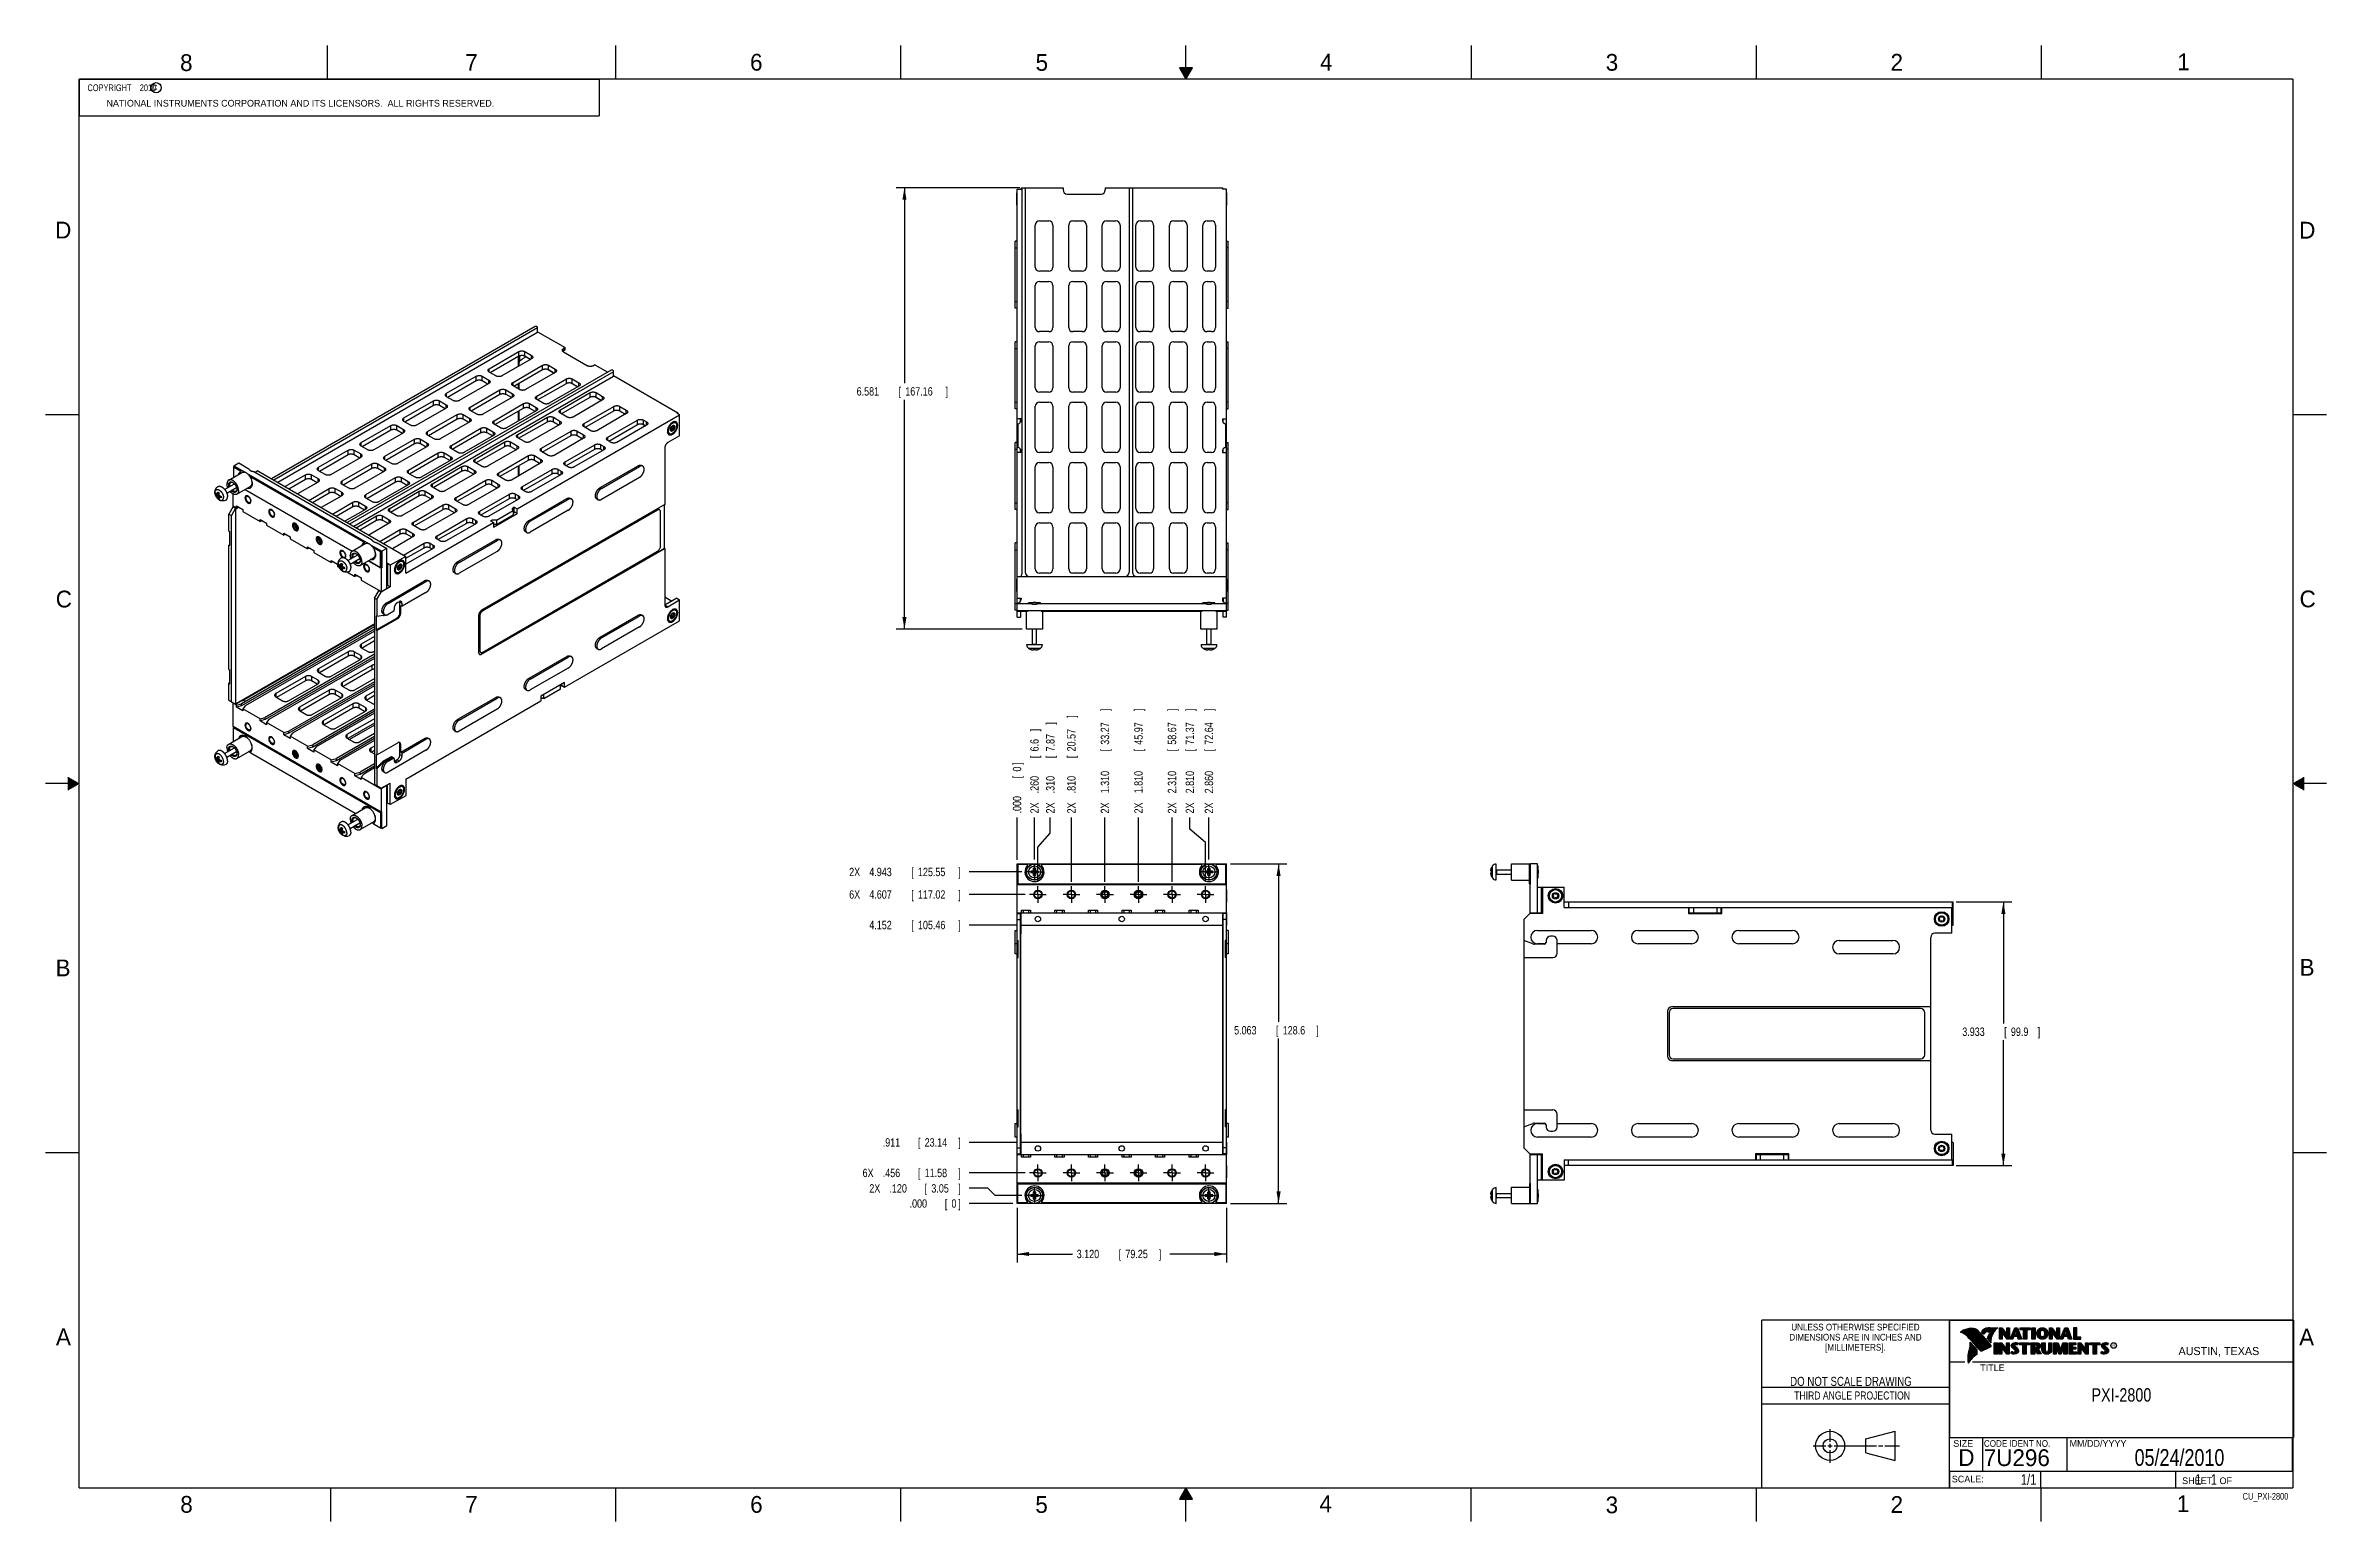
# Model space of a CAD drawing. Header units: inches. Extents: x 0 to 34, y 0 to 22.
import ezdxf
from ezdxf.enums import TextEntityAlignment as Align

# ---------------------------------------------------------------- set-up
doc = ezdxf.new("R2010")
doc.units = ezdxf.units.IN
doc.header["$LTSCALE"] = 1.87
doc.header["$MEASUREMENT"] = 0
doc.linetypes.add('CENTER', pattern=[0.6, 0.375, -0.075, 0.075, -0.075])
doc.layers.get('0').update_dxf_attribs({"linetype": 'CONTINUOUS'})
doc.layers.add('DEFAULT_1', color=7, linetype='CENTER')
doc.layers.add('DIMENSIONS', color=7, linetype='CONTINUOUS')
doc.styles.get("Standard").update_dxf_attribs({"font": 'txt', "width": 0.8})
doc.dimstyles.new('DIMSTYLE_1', dxfattribs={"dimtxt": 0.125, "dimasz": 0.18, "dimexe": 0.18, "dimexo": 0.0625, "dimgap": 0.09, "dimtad": 0, "dimtih": 1, "dimtoh": 1, "dimdec": 3, "dimzin": 4, "dimdsep": 46, "dimtxsty": 'STANDARD', "dimblk": '_FILLED', "dimblk1": '_FILLED', "dimblk2": '_FILLED', "dimcen": 0.09, "dimadec": 0, "dimazin": 0, "dimtp": 0.01, "dimtm": 0.01, "dimtfac": 1, "dimtdec": 3, "dimtofl": 0, "dimtmove": 0, "dimatfit": 3, "dimldrblk": '_FILLED', "dimfxl": 1, "dimtolj": 1, "dimtzin": 4, "dimarcsym": 0})
doc.dimstyles.new('DIMSTYLE_2', dxfattribs={"dimtxt": 0.125, "dimasz": 0.18, "dimexe": 0.18, "dimexo": 0.0625, "dimgap": 0.09, "dimtad": 0, "dimtih": 1, "dimtoh": 1, "dimdec": 3, "dimzin": 4, "dimdsep": 46, "dimtxsty": 'STANDARD', "dimblk": '_FILLED', "dimblk1": '_FILLED', "dimblk2": '_FILLED', "dimcen": 0.09, "dimadec": 0, "dimazin": 0, "dimtp": 0.01, "dimtm": 0.01, "dimtfac": 1, "dimtdec": 3, "dimtofl": 0, "dimtmove": 0, "dimatfit": 3, "dimldrblk": '_FILLED', "dimfxl": 1, "dimtolj": 1, "dimtzin": 4, "dimarcsym": 0})

msp = doc.modelspace()

# ---------------------------------------------------------------- texts
at = {"color": 2, "linetype": 'CONTINUOUS'}
for s, height, p in [('8', 0.25, (2.0046, 21.6213)), ('7', 0.25, (6.2556, 21.6243)), ('6', 0.25, (10.5012, 21.6272)), ('5', 0.25, (14.7577, 21.6247)), ('4', 0.25, (18.9977, 21.6277)), ('3', 0.25, (23.257, 21.6259)), ('2', 0.25, (27.5025, 21.6262)), ('1', 0.25, (31.7781, 21.6326)), ('NATIONAL INSTRUMENTS CORPORATION AND ITS LICENSORS.  ALL RIGHTS RESERVED.', 0.1, (0.9071, 21.0911)), ('c', 0.1, (1.599, 21.3388)), ('D', 0.25, (0.1424, 19.125)), ('D', 0.25, (33.5947, 19.1236)), ('C', 0.25, (0.1508, 13.6246)), ('C', 0.25, (33.6004, 13.6267)), ('B', 0.25, (0.1484, 8.1257)), ('B', 0.25, (33.6006, 8.1345)), ('A', 0.25, (0.1541, 2.6261)), ('A', 0.25, (33.5939, 2.6228)), ('R', 0.042, (30.8076, 2.5994)), ('AUSTIN, TEXAS', 0.12, (31.7957, 2.479)), ('TITLE', 0.1, (28.8397, 2.2397)), ('SIZE', 0.1, (28.4379, 1.1118)), ('MM/DD/YYYY', 0.1, (30.1721, 1.1121)), ('SCALE:', 0.1, (28.4164, 0.5806)), ('8', 0.25, (2.0074, 0.1291)), ('7', 0.25, (6.2553, 0.1287)), ('6', 0.25, (10.5033, 0.1284)), ('5', 0.25, (14.754, 0.1262)), ('4', 0.25, (18.9884, 0.1369)), ('3', 0.25, (23.2555, 0.121)), ('2', 0.25, (27.5035, 0.1263)), ('1', 0.25, (31.7706, 0.139)), ('SHEET   OF', 0.1, (31.8499, 0.5557))]:
    msp.add_text(s, height=height, dxfattribs=at).set_placement(p)
for s, height, width, p in [('DIMENSIONS ARE IN INCHES AND', 0.1, 0.9, (26.9799, 2.6959)), ('UNLESS OTHERWISE SPECIFIED', 0.1, 0.9, (26.9799, 2.8459)), ('[MILLIMETERS].', 0.1, 0.9, (26.9799, 2.5459)), ('THIRD ANGLE PROJECTION', 0.12, 0.8, (26.9296, 1.8168))]:
    msp.add_text(s, height=height, dxfattribs=dict(at, width=width)).set_placement(p, align=Align.CENTER)
at = {"color": 7, "linetype": 'CONTINUOUS', "width": 0.8}
for s, height, p in [('DO NOT SCALE DRAWING', 0.135, (26.9127, 2.0199)), ('05/24/2010', 0.25, (31.81, 0.828))]:
    msp.add_text(s, height=height, dxfattribs=at).set_placement(p, align=Align.CENTER)
at = {"color": 7, "linetype": 'CONTINUOUS'}
for s, p in [('D  ', (28.5128, 0.8264)), ('7U296', (28.8928, 0.8245))]:
    msp.add_text(s, height=0.25, dxfattribs=at).set_placement(p)
at = {"color": 2, "linetype": 'CONTINUOUS', "width": 0.9}
msp.add_text('CODE IDENT NO.', height=0.1, dxfattribs=at).set_placement((28.8949, 1.1115))
at = {"color": 7, "linetype": 'CONTINUOUS', "width": 0.8}
msp.add_text('1/1', height=0.15625, dxfattribs=at).set_placement((29.677, 0.5469), align=Align.RIGHT)
at = {"color": 2, "linetype": 'CONTINUOUS', "width": 0.8}
msp.add_text('CU_PXI-2800', height=0.1, dxfattribs=at).set_placement((33.4328, 0.3236), align=Align.RIGHT)
at = {"color": 2, "linetype": 'CONTINUOUS', "insert": (0.5625, 21.4219), "char_height": 0.1, "width": 1.52, "attachment_point": 1}
msp.add_mtext('  COPYRIGHT    2010', dxfattribs=at)
at = {"color": 7, "linetype": 'CONTINUOUS'}
for s, insert, char_height, width, attachment_point in [('PXI-2800\\P ', (30.9443, 1.9853), 0.2, 1.28, 2), ('     1   1', (31.8125, 0.7031), 0.15625, 1.25, 1)]:
    msp.add_mtext(s, dxfattribs=dict(at, insert=insert, char_height=char_height, width=width, attachment_point=attachment_point))

# ---------------------------------------------------------------- blocks, each defined once
blk = doc.blocks.new('_FILLED')
at = {"color": 0, "linetype": 'BYBLOCK'}
blk.add_solid([(0, 0), (-1, 0.17), (-1, -0.17)], dxfattribs=at)
blk = doc.blocks.new('*D0')
at = {"layer": 'DIMENSIONS', "color": 2, "linetype": 'CONTINUOUS'}
for p, q in [((28.482, 9.236), (29.31, 9.236)), ((29.185, 9.236), (29.185, 7.424)), ((29.185, 5.303), (29.185, 7.174)), ((28.482, 5.303), (29.31, 5.303))]:
    blk.add_line(p, q, dxfattribs=at)
at = {"layer": 'DIMENSIONS', "color": 2, "linetype": 'CONTINUOUS', "xscale": 0.18, "yscale": 0.18, "zscale": 0.18}
for p, rotation in [((29.185, 9.236), 90), ((29.185, 5.303), 270)]:
    blk.add_blockref('_FILLED', p, dxfattribs=dict(at, rotation=rotation))
at = {"layer": 'DIMENSIONS', "color": 2, "linetype": 'CONTINUOUS', "width": 0.8}
for s, p in [('3.933', (28.572, 7.237)), ('[', (29.197, 7.237)), ('99.9', (29.297, 7.237)), (']', (29.697, 7.237))]:
    blk.add_text(s, height=0.125, dxfattribs=at).set_placement(p)
blk = doc.blocks.new('*D1')
at = {"layer": 'DIMENSIONS', "color": 2, "linetype": 'CONTINUOUS'}
for p, q in [((14.482, 4.676), (14.482, 3.861)), ((17.602, 4.676), (17.602, 3.861)), ((14.482, 3.986), (15.308, 3.986)), ((17.602, 3.986), (16.758, 3.986))]:
    blk.add_line(p, q, dxfattribs=at)
at = {"layer": 'DIMENSIONS', "color": 2, "linetype": 'CONTINUOUS', "xscale": 0.18, "yscale": 0.18, "zscale": 0.18, "rotation": 180}
blk.add_blockref('_FILLED', (14.482, 3.986), dxfattribs=at)
at = {"layer": 'DIMENSIONS', "color": 2, "linetype": 'CONTINUOUS', "xscale": 0.18, "yscale": 0.18, "zscale": 0.18}
blk.add_blockref('_FILLED', (17.602, 3.986), dxfattribs=at)
at = {"layer": 'DIMENSIONS', "color": 2, "linetype": 'CONTINUOUS', "width": 0.8}
for s, p in [('3.120', (15.371, 3.924)), ('[', (15.996, 3.924)), ('79.25', (16.096, 3.924)), (']', (16.596, 3.924))]:
    blk.add_text(s, height=0.125, dxfattribs=at).set_placement(p)
blk = doc.blocks.new('*D2')
at = {"layer": 'DIMENSIONS', "color": 2, "linetype": 'CONTINUOUS'}
blk.add_line((14.742, 9.869), (14.742, 10.491), dxfattribs=at)
at = {"layer": 'DIMENSIONS', "color": 2, "linetype": 'CONTINUOUS', "width": 0.8}
for s, p in [(']', (14.804, 11.778)), ('6.6', (14.804, 11.478)), ('[', (14.804, 11.378)), ('.260', (14.804, 10.853)), ('2X ', (14.804, 10.553))]:
    blk.add_text(s, height=0.125, rotation=90, dxfattribs=at).set_placement(p)
blk = doc.blocks.new('*D3')
at = {"layer": 'DIMENSIONS', "color": 2, "linetype": 'CONTINUOUS'}
blk.add_line((15.292, 9.533), (15.292, 10.491), dxfattribs=at)
at = {"layer": 'DIMENSIONS', "color": 2, "linetype": 'CONTINUOUS', "width": 0.8}
for s, p in [(']', (15.354, 11.978)), ('20.57', (15.354, 11.478)), ('[', (15.354, 11.378)), ('.810', (15.354, 10.853)), ('2X ', (15.354, 10.553))]:
    blk.add_text(s, height=0.125, rotation=90, dxfattribs=at).set_placement(p)
blk = doc.blocks.new('*D4')
at = {"layer": 'DIMENSIONS', "color": 2, "linetype": 'CONTINUOUS'}
blk.add_line((15.792, 9.533), (15.792, 10.491), dxfattribs=at)
at = {"layer": 'DIMENSIONS', "color": 2, "linetype": 'CONTINUOUS', "width": 0.8}
for s, p in [(']', (15.854, 12.078)), ('33.27', (15.854, 11.578)), ('[', (15.854, 11.478)), ('1.310', (15.854, 10.853)), ('2X ', (15.854, 10.553))]:
    blk.add_text(s, height=0.125, rotation=90, dxfattribs=at).set_placement(p)
blk = doc.blocks.new('*D5')
at = {"layer": 'DIMENSIONS', "color": 2, "linetype": 'CONTINUOUS'}
blk.add_line((16.292, 9.533), (16.292, 10.491), dxfattribs=at)
at = {"layer": 'DIMENSIONS', "color": 2, "linetype": 'CONTINUOUS', "width": 0.8}
for s, p in [(']', (16.354, 12.078)), ('45.97', (16.354, 11.578)), ('[', (16.354, 11.478)), ('1.810', (16.354, 10.853)), ('2X ', (16.354, 10.553))]:
    blk.add_text(s, height=0.125, rotation=90, dxfattribs=at).set_placement(p)
blk = doc.blocks.new('*D6')
at = {"layer": 'DIMENSIONS', "color": 2, "linetype": 'CONTINUOUS'}
blk.add_line((16.792, 9.533), (16.792, 10.491), dxfattribs=at)
at = {"layer": 'DIMENSIONS', "color": 2, "linetype": 'CONTINUOUS', "width": 0.8}
for s, p in [(']', (16.854, 12.078)), ('58.67', (16.854, 11.578)), ('[', (16.854, 11.478)), ('2.310', (16.854, 10.853)), ('2X ', (16.854, 10.553))]:
    blk.add_text(s, height=0.125, rotation=90, dxfattribs=at).set_placement(p)
blk = doc.blocks.new('*D7')
at = {"layer": 'DIMENSIONS', "color": 2, "linetype": 'CONTINUOUS'}
for p, q in [((17.057, 10.317), (17.057, 10.491)), ((17.292, 10.118), (17.057, 10.317)), ((17.292, 9.533), (17.292, 10.118))]:
    blk.add_line(p, q, dxfattribs=at)
at = {"layer": 'DIMENSIONS', "color": 2, "linetype": 'CONTINUOUS', "width": 0.8}
for s, p in [(']', (17.12, 12.078)), ('71.37', (17.12, 11.578)), ('[', (17.12, 11.478)), ('2.810', (17.12, 10.853)), ('2X ', (17.12, 10.553))]:
    blk.add_text(s, height=0.125, rotation=90, dxfattribs=at).set_placement(p)
blk = doc.blocks.new('*D8')
at = {"layer": 'DIMENSIONS', "color": 2, "linetype": 'CONTINUOUS'}
for p, q in [((14.792, 10.053), (14.977, 10.259)), ((14.977, 10.259), (14.977, 10.491)), ((14.792, 9.533), (14.792, 10.053))]:
    blk.add_line(p, q, dxfattribs=at)
at = {"layer": 'DIMENSIONS', "color": 2, "linetype": 'CONTINUOUS', "width": 0.8}
for s, p in [(']', (15.04, 11.878)), ('7.87', (15.04, 11.478)), ('[', (15.04, 11.378)), ('.310', (15.04, 10.853)), ('2X ', (15.04, 10.553))]:
    blk.add_text(s, height=0.125, rotation=90, dxfattribs=at).set_placement(p)
blk = doc.blocks.new('*D9')
at = {"layer": 'DIMENSIONS', "color": 2, "linetype": 'CONTINUOUS'}
blk.add_line((17.342, 9.869), (17.342, 10.491), dxfattribs=at)
at = {"layer": 'DIMENSIONS', "color": 2, "linetype": 'CONTINUOUS', "width": 0.8}
for s, p in [(']', (17.404, 12.078)), ('72.64', (17.404, 11.578)), ('[', (17.404, 11.478)), ('2.860', (17.404, 10.853)), ('2X ', (17.404, 10.553))]:
    blk.add_text(s, height=0.125, rotation=90, dxfattribs=at).set_placement(p)
blk = doc.blocks.new('*D10')
at = {"layer": 'DIMENSIONS', "color": 2, "linetype": 'CONTINUOUS'}
blk.add_line((14.482, 9.864), (14.482, 10.491), dxfattribs=at)
at = {"layer": 'DIMENSIONS', "color": 2, "linetype": 'CONTINUOUS', "width": 0.8}
for s, p in [(']', (14.544, 11.278)), ('0', (14.544, 11.178)), ('[', (14.544, 11.078)), ('.000', (14.544, 10.553))]:
    blk.add_text(s, height=0.125, rotation=90, dxfattribs=at).set_placement(p)
blk = doc.blocks.new('*D11')
at = {"layer": 'DIMENSIONS', "color": 2, "linetype": 'CONTINUOUS'}
for p, q in [((17.664, 9.801), (18.505, 9.801)), ((18.38, 9.801), (18.38, 7.447)), ((18.38, 4.738), (18.38, 7.197)), ((17.664, 4.738), (18.505, 4.738))]:
    blk.add_line(p, q, dxfattribs=at)
at = {"layer": 'DIMENSIONS', "color": 2, "linetype": 'CONTINUOUS', "xscale": 0.18, "yscale": 0.18, "zscale": 0.18}
for p, rotation in [((18.38, 9.801), 90), ((18.38, 4.738), 270)]:
    blk.add_blockref('_FILLED', p, dxfattribs=dict(at, rotation=rotation))
at = {"layer": 'DIMENSIONS', "color": 2, "linetype": 'CONTINUOUS', "width": 0.8}
for s, p in [('5.063', (17.717, 7.259)), ('[', (18.342, 7.259)), ('128.6', (18.442, 7.259)), (']', (18.942, 7.259))]:
    blk.add_text(s, height=0.125, dxfattribs=at).set_placement(p)
blk = doc.blocks.new('*D12')
at = {"layer": 'DIMENSIONS', "color": 2, "linetype": 'CONTINUOUS'}
for p, q in [((14.046, 4.965), (13.766, 4.965)), ((14.154, 4.858), (14.046, 4.965)), ((14.554, 4.858), (14.154, 4.858))]:
    blk.add_line(p, q, dxfattribs=at)
at = {"layer": 'DIMENSIONS', "color": 2, "linetype": 'CONTINUOUS', "width": 0.8}
for s, p in [('2X ', (12.279, 4.902)), ('.120', (12.579, 4.902)), ('[', (13.104, 4.902)), ('3.05', (13.204, 4.902)), (']', (13.604, 4.902))]:
    blk.add_text(s, height=0.125, dxfattribs=at).set_placement(p)
blk = doc.blocks.new('*D13')
at = {"layer": 'DIMENSIONS', "color": 2, "linetype": 'CONTINUOUS'}
blk.add_line((14.604, 5.194), (13.766, 5.194), dxfattribs=at)
at = {"layer": 'DIMENSIONS', "color": 2, "linetype": 'CONTINUOUS', "width": 0.8}
for s, p in [('6X ', (12.179, 5.132)), ('.456', (12.479, 5.132)), ('[', (13.004, 5.132)), ('11.58', (13.104, 5.132)), (']', (13.604, 5.132))]:
    blk.add_text(s, height=0.125, dxfattribs=at).set_placement(p)
blk = doc.blocks.new('*D14')
at = {"layer": 'DIMENSIONS', "color": 2, "linetype": 'CONTINUOUS'}
blk.add_line((14.479, 5.649), (13.766, 5.649), dxfattribs=at)
at = {"layer": 'DIMENSIONS', "color": 2, "linetype": 'CONTINUOUS', "width": 0.8}
for s, p in [('.911', (12.479, 5.587)), ('[', (13.004, 5.587)), ('23.14', (13.104, 5.587)), (']', (13.604, 5.587))]:
    blk.add_text(s, height=0.125, dxfattribs=at).set_placement(p)
blk = doc.blocks.new('*D15')
at = {"layer": 'DIMENSIONS', "color": 2, "linetype": 'CONTINUOUS'}
blk.add_line((14.479, 8.89), (13.766, 8.89), dxfattribs=at)
at = {"layer": 'DIMENSIONS', "color": 2, "linetype": 'CONTINUOUS', "width": 0.8}
for s, p in [('4.152', (12.279, 8.828)), ('[', (12.904, 8.828)), ('105.46', (13.004, 8.828)), (']', (13.604, 8.828))]:
    blk.add_text(s, height=0.125, dxfattribs=at).set_placement(p)
blk = doc.blocks.new('*D16')
at = {"layer": 'DIMENSIONS', "color": 2, "linetype": 'CONTINUOUS'}
blk.add_line((14.604, 9.345), (13.766, 9.345), dxfattribs=at)
at = {"layer": 'DIMENSIONS', "color": 2, "linetype": 'CONTINUOUS', "width": 0.8}
for s, p in [('6X ', (11.979, 9.283)), ('4.607', (12.279, 9.283)), ('[', (12.904, 9.283)), ('117.02', (13.004, 9.283)), (']', (13.604, 9.283))]:
    blk.add_text(s, height=0.125, dxfattribs=at).set_placement(p)
blk = doc.blocks.new('*D17')
at = {"layer": 'DIMENSIONS', "color": 2, "linetype": 'CONTINUOUS'}
blk.add_line((14.554, 9.681), (13.766, 9.681), dxfattribs=at)
at = {"layer": 'DIMENSIONS', "color": 2, "linetype": 'CONTINUOUS', "width": 0.8}
for s, p in [('2X ', (11.979, 9.619)), ('4.943', (12.279, 9.619)), ('[', (12.904, 9.619)), ('125.55', (13.004, 9.619)), (']', (13.604, 9.619))]:
    blk.add_text(s, height=0.125, dxfattribs=at).set_placement(p)
blk = doc.blocks.new('*D18')
at = {"layer": 'DIMENSIONS', "color": 2, "linetype": 'CONTINUOUS'}
blk.add_line((14.419, 4.738), (13.766, 4.738), dxfattribs=at)
at = {"layer": 'DIMENSIONS', "color": 2, "linetype": 'CONTINUOUS', "width": 0.8}
for s, p in [('.000', (12.879, 4.676)), ('[', (13.404, 4.676)), ('0', (13.504, 4.676)), (']', (13.604, 4.676))]:
    blk.add_text(s, height=0.125, dxfattribs=at).set_placement(p)
blk = doc.blocks.new('*D19')
at = {"layer": 'DIMENSIONS', "color": 2, "linetype": 'CONTINUOUS'}
for p, q in [((14.524, 19.882), (12.678, 19.882)), ((12.803, 19.882), (12.803, 16.97)), ((12.803, 13.301), (12.803, 16.72)), ((14.557, 13.301), (12.678, 13.301))]:
    blk.add_line(p, q, dxfattribs=at)
at = {"layer": 'DIMENSIONS', "color": 2, "linetype": 'CONTINUOUS', "xscale": 0.18, "yscale": 0.18, "zscale": 0.18}
for p, rotation in [((12.803, 19.882), 90), ((12.803, 13.301), 270)]:
    blk.add_blockref('_FILLED', p, dxfattribs=dict(at, rotation=rotation))
at = {"layer": 'DIMENSIONS', "color": 2, "linetype": 'CONTINUOUS', "width": 0.8}
for s, p in [('6.581', (12.09, 16.783)), ('[', (12.715, 16.783)), ('167.16', (12.815, 16.783)), (']', (13.415, 16.783))]:
    blk.add_text(s, height=0.125, dxfattribs=at).set_placement(p)

# ---------------------------------------------------------------- dimensions: what is measured, and where the dimension line sits
at = {"layer": 'DIMENSIONS', "color": 2, "linetype": 'CONTINUOUS'}
for base, p1, p2, angle, picture, middle in [((12.803, 19.8817), (14.5574, 13.3007), (14.5244, 19.8817), 90, '*D19', (12.803, 16.8451)), ((18.3799, 9.8015), (17.6644, 4.7385), (17.6644, 9.8015), 90, '*D11', (18.3799, 7.322)), ((29.1848, 9.2365), (28.4823, 5.3035), (28.4823, 9.2365), 90, '*D0', (29.1848, 7.2992)), ((14.4819, 3.9865), (17.6019, 4.676), (14.4819, 4.676), 180, '*D1', (16.0335, 3.9865))]:
    dim = msp.add_linear_dim(base=base, p1=p1, p2=p2, angle=angle, dimstyle='DIMSTYLE_1', dxfattribs=at)
    dim.commit()
    dim.dimension.update_dxf_attribs({"geometry": picture, "text_midpoint": middle, "dimtype": 160})
for feature_location, offset, dtype, origin, text, picture, middle in [((15.7919, 9.5331), (0, 0.9579), 1, (14.4819, 9.8015), '2X <>', '*D4', (15.7919, 11.366)), ((16.2919, 9.5331), (0, 0.9579), 1, (14.4819, 9.8015), '2X <>', '*D5', (16.2919, 11.366)), ((16.7919, 9.5331), (0, 0.9579), 1, (14.4819, 9.8015), '2X <>', '*D6', (16.7919, 11.366)), ((17.2919, 9.5331), (-0.2348, 0.9579), 0, (14.4819, 9.8015), '2X <>', '*D7', (17.057, 11.366)), ((17.3419, 9.8691), (0, 0.6219), 1, (14.4819, 9.8015), '2X <>', '*D9', (17.3419, 11.366)), ((15.2919, 9.5331), (0, 0.9579), 1, (14.4819, 9.8015), '2X <>', '*D3', (15.2919, 11.316)), ((14.7919, 9.5331), (0.1856, 0.9579), 0, (14.4819, 9.8015), '2X <>', '*D8', (14.9775, 11.266)), ((14.7419, 9.8691), (0, 0.6219), 1, (14.4819, 9.8015), '2X <>', '*D2', (14.7419, 11.216)), ((14.5543, 9.6815), (-0.7879, 0), 0, (14.4819, 4.7385), '2X <>', '*D17', (12.8414, 9.6815)), ((14.6043, 9.3455), (-0.8379, 0), 0, (14.4819, 4.7385), '6X <>', '*D16', (12.8414, 9.3455)), ((14.6043, 5.1945), (-0.8379, 0), 0, (14.4819, 4.7385), '6X <>', '*D13', (12.9414, 5.1945)), ((14.5543, 4.8585), (-0.7879, 0.1062), 0, (14.4819, 4.7385), '2X <>', '*D12', (12.9914, 4.9647))]:
    dim = msp.add_ordinate_dim(feature_location=feature_location, offset=offset, dtype=dtype, origin=origin, text=text, dimstyle='DIMSTYLE_2', dxfattribs=at)
    dim.commit()
    dim.dimension.update_dxf_attribs({"geometry": picture, "text_midpoint": middle})
for feature_location, offset, dtype, origin, picture, middle in [((14.4818609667, 9.8639672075), (0, 0.627), 1, (14.4818609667, 9.8014672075), '*D10', (14.4818609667, 10.9659672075)), ((14.4794, 8.8905), (-0.713, 0), 0, (14.4819, 4.7385), '*D15', (12.9914, 8.8905)), ((14.4794, 5.6495), (-0.713, 0), 0, (14.4819, 4.7385), '*D14', (13.0914, 5.6495)), ((14.4193609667, 4.7384672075), (-0.653, 0), 0, (14.4818609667, 4.7384672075), '*D18', (13.2913609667, 4.7384672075))]:
    dim = msp.add_ordinate_dim(feature_location=feature_location, offset=offset, dtype=dtype, origin=origin, dimstyle='DIMSTYLE_2', dxfattribs=at)
    dim.commit()
    dim.dimension.update_dxf_attribs({"geometry": picture, "text_midpoint": middle})

# ---------------------------------------------------------------- linework, layer by layer
at = {"color": 2, "linetype": 'CONTINUOUS'}
for p, q in [((4.2, 21.5), (4.2, 22)), ((8.5, 21.5), (8.5, 22)), ((12.75, 21.5), (12.75, 22)), ((17, 21.5), (17, 22)), ((21.25, 22), (21.25, 21.5)), ((25.5, 22), (25.5, 21.5)), ((29.75, 22), (29.75, 21.5)), ((0.5, 21.5), (8.25, 21.5)), ((0.5, 21.5), (0.5, 20.9531)), ((8.25, 21.5), (8.25, 20.9531)), ((16.902, 21.6697), (17, 21.5)), ((17.098, 21.6697), (16.902, 21.6697)), ((16.9076, 21.66), (17.0924, 21.66)), ((16.9134, 21.65), (17.0866, 21.65)), ((16.9192, 21.64), (17.0808, 21.64)), ((16.925, 21.63), (17.0751, 21.63)), ((16.9307, 21.62), (17.0693, 21.62)), ((16.9365, 21.61), (17.0635, 21.61)), ((16.9423, 21.6), (17.0578, 21.6)), ((16.9481, 21.59), (17.052, 21.59)), ((16.9538, 21.58), (17.0462, 21.58)), ((16.9596, 21.57), (17.0404, 21.57)), ((16.9654, 21.56), (17.0347, 21.56)), ((16.9712, 21.55), (17.0289, 21.55)), ((16.9769, 21.54), (17.0231, 21.54)), ((16.9827, 21.53), (17.0173, 21.53)), ((16.9885, 21.52), (17.0116, 21.52)), ((16.9942, 21.51), (17.0058, 21.51)), ((17, 21.5), (17.098, 21.6697)), ((0.5, 20.9531), (8.25, 20.9531)), ((0, 16.5), (0.5, 16.5)), ((33.5, 16.5), (34, 16.5)), ((0.5, 11), (0, 11)), ((0.3303, 11.09), (0.3441, 11.09)), ((0.3303, 11.08), (0.3614, 11.08)), ((0.3303, 11.07), (0.3788, 11.07)), ((0.3303, 11.06), (0.3961, 11.06)), ((0.3303, 11.05), (0.4134, 11.05)), ((0.3303, 11.04), (0.4307, 11.04)), ((0.3303, 11.03), (0.448, 11.03)), ((0.3303, 11.02), (0.4654, 11.02)), ((0.3303, 11.01), (0.4827, 11.01)), ((0.3303, 10.99), (0.4827, 10.99)), ((0.3303, 10.98), (0.4654, 10.98)), ((0.3303, 10.97), (0.448, 10.97)), ((0.3303, 10.96), (0.4307, 10.96)), ((0.3303, 10.95), (0.4134, 10.95)), ((0.3303, 10.94), (0.3961, 10.94)), ((0.3303, 10.93), (0.3788, 10.93)), ((0.3303, 10.92), (0.3614, 10.92)), ((0.3303, 10.91), (0.3441, 10.91)), ((34, 11), (33.5, 11)), ((33.5173, 11.01), (33.6697, 11.01)), ((33.5173, 10.99), (33.6697, 10.99)), ((33.5347, 11.02), (33.6697, 11.02)), ((33.5347, 10.98), (33.6697, 10.98)), ((33.552, 11.03), (33.6697, 11.03)), ((33.552, 10.97), (33.6697, 10.97)), ((33.5693, 11.04), (33.6697, 11.04)), ((33.5693, 10.96), (33.6697, 10.96)), ((33.5866, 11.05), (33.6697, 11.05)), ((33.5866, 10.95), (33.6697, 10.95)), ((33.6039, 11.06), (33.6697, 11.06)), ((33.6039, 10.94), (33.6697, 10.94)), ((33.6213, 11.07), (33.6697, 11.07)), ((33.6213, 10.93), (33.6697, 10.93)), ((33.6386, 11.08), (33.6697, 11.08)), ((33.6386, 10.92), (33.6697, 10.92)), ((33.6559, 11.09), (33.6697, 11.09)), ((33.6559, 10.91), (33.6697, 10.91)), ((0, 5.5), (0.5, 5.5)), ((33.5, 5.5), (34, 5.5)), ((28.3793, 3.0003), (33.5093, 3.0003)), ((28.3793, 3.0003), (28.3793, 1.2503)), ((28.556, 2.8217), (28.556, 2.8246)), ((28.5629, 2.8193), (28.5629, 2.8291)), ((28.5698, 2.8166), (28.5698, 2.8333)), ((28.5766, 2.8137), (28.5766, 2.8374)), ((28.5835, 2.8105), (28.5835, 2.8412)), ((28.5904, 2.8071), (28.5904, 2.8449)), ((28.5972, 2.8034), (28.5972, 2.8479)), ((28.6041, 2.7994), (28.6041, 2.8508)), ((28.6109, 2.7952), (28.6109, 2.8535)), ((28.6178, 2.7906), (28.6178, 2.856)), ((28.6247, 2.7856), (28.6247, 2.8584)), ((28.6315, 2.7803), (28.6315, 2.8606)), ((28.6384, 2.7747), (28.6384, 2.8626)), ((28.6453, 2.7685), (28.6453, 2.8645)), ((28.6521, 2.762), (28.6521, 2.8662)), ((28.659, 2.7548), (28.659, 2.8679)), ((28.6659, 2.7474), (28.6659, 2.8695)), ((28.6727, 2.7398), (28.6727, 2.8708)), ((28.6796, 2.7323), (28.6796, 2.8719)), ((28.6865, 2.7247), (28.6865, 2.8727)), ((28.6933, 2.717), (28.6933, 2.8732)), ((28.7002, 2.7092), (28.7002, 2.8734)), ((28.707, 2.7014), (28.707, 2.8733)), ((28.7139, 2.6936), (28.7139, 2.873)), ((28.7208, 2.6856), (28.7208, 2.8724)), ((28.7276, 2.6776), (28.7276, 2.8716)), ((28.7345, 2.6696), (28.7345, 2.8704)), ((28.7414, 2.6615), (28.7414, 2.869)), ((28.7482, 2.6533), (28.7482, 2.8677)), ((28.7551, 2.6452), (28.7551, 2.8659)), ((28.762, 2.6372), (28.762, 2.8638)), ((28.7688, 2.6293), (28.7688, 2.8611)), ((28.7757, 2.6214), (28.7757, 2.858)), ((28.7826, 2.6137), (28.7826, 2.8543)), ((28.7894, 2.606), (28.7894, 2.8501)), ((28.7963, 2.5985), (28.7963, 2.8451)), ((28.8031, 2.591), (28.8031, 2.8394)), ((28.81, 2.5836), (28.81, 2.8328)), ((28.8169, 2.5762), (28.8169, 2.8253)), ((28.8237, 2.569), (28.8237, 2.8181)), ((28.8306, 2.5618), (28.8306, 2.8109)), ((28.8375, 2.5556), (28.8375, 2.8037)), ((28.8443, 2.5505), (28.8443, 2.7965)), ((28.8512, 2.5472), (28.8512, 2.7893)), ((28.8581, 2.5466), (28.8581, 2.782)), ((28.8865, 2.792), (28.8631, 2.8194)), ((28.8649, 2.5483), (28.8649, 2.7748)), ((28.8878, 2.7979), (28.8682, 2.8209)), ((28.8718, 2.8167), (28.8718, 2.8343)), ((28.8718, 2.5513), (28.8718, 2.7675)), ((28.8786, 2.8086), (28.8786, 2.8464)), ((28.8786, 2.5541), (28.8786, 2.7602)), ((28.8855, 2.8005), (28.8855, 2.854)), ((28.8855, 2.557), (28.8855, 2.7523)), ((28.8924, 2.8003), (28.8924, 2.8594)), ((28.8924, 2.5599), (28.8924, 2.744)), ((28.8992, 2.8044), (28.8992, 2.8634)), ((28.8992, 2.5628), (28.8992, 2.7357)), ((28.9061, 2.8094), (28.9061, 2.8668)), ((28.9061, 2.5659), (28.9061, 2.7274)), ((28.913, 2.8153), (28.913, 2.8696)), ((28.9198, 2.8223), (28.9198, 2.8719)), ((28.9267, 2.8275), (28.9267, 2.8737)), ((28.9336, 2.8311), (28.9336, 2.875)), ((28.9404, 2.8335), (28.9404, 2.8759)), ((28.962, 2.7048), (28.9438, 2.7257)), ((28.9473, 2.834), (28.9473, 2.8769)), ((28.9657, 2.7079), (28.9496, 2.7264)), ((28.9542, 2.8327), (28.9542, 2.8778)), ((28.9542, 2.7212), (28.9542, 2.7362)), ((28.961, 2.8306), (28.961, 2.8785)), ((28.961, 2.7133), (28.961, 2.7519)), ((28.9679, 2.8292), (28.9679, 2.8791)), ((28.9679, 2.7053), (28.9679, 2.7699)), ((28.9747, 2.8285), (28.9747, 2.8796)), ((28.9747, 2.697), (28.9747, 2.7823)), ((28.9816, 2.828), (28.9816, 2.88)), ((28.9816, 2.689), (28.9816, 2.7889)), ((28.9844, 2.885), (29.1009, 2.8868)), ((28.9845, 2.8802), (29.0882, 2.8817)), ((28.9885, 2.8278), (28.9885, 2.8802)), ((28.9885, 2.6813), (28.9885, 2.7921)), ((28.9953, 2.8276), (28.9953, 2.8803)), ((28.9953, 2.6998), (28.9953, 2.7939)), ((29.0022, 2.8263), (29.0022, 2.8804)), ((29.0022, 2.7448), (29.0022, 2.795)), ((29.0091, 2.822), (29.0091, 2.8805)), ((29.0091, 2.7642), (29.0091, 2.7954)), ((29.0159, 2.7805), (29.0159, 2.8806)), ((29.0228, 2.7947), (29.0228, 2.8807)), ((29.0297, 2.8073), (29.0297, 2.8808)), ((29.0365, 2.8188), (29.0365, 2.881)), ((29.0434, 2.8293), (29.0434, 2.8811)), ((29.0502, 2.8389), (29.0502, 2.8812)), ((29.0571, 2.8479), (29.0571, 2.8813)), ((29.064, 2.8562), (29.064, 2.8814)), ((29.0708, 2.8641), (29.0708, 2.8815)), ((29.0777, 2.8714), (29.0777, 2.8816)), ((29.1256, 2.8852), (29.1624, 2.8852)), ((29.1256, 2.7166), (29.1256, 2.8852)), ((29.1305, 2.8804), (29.16, 2.8804)), ((29.1305, 2.7215), (29.1305, 2.8804)), ((29.1604, 2.7215), (29.1305, 2.7215)), ((29.1395, 2.7215), (29.1395, 2.8804)), ((29.1462, 2.7215), (29.1462, 2.8804)), ((29.1529, 2.7215), (29.1529, 2.8804)), ((29.1604, 2.8299), (29.1596, 2.8804)), ((29.16, 2.8804), (29.2402, 2.7746)), ((29.2438, 2.7215), (29.1604, 2.8299)), ((29.1604, 2.8299), (29.1604, 2.7215)), ((29.1624, 2.8852), (29.2354, 2.7891)), ((29.2414, 2.7166), (29.1653, 2.8156)), ((29.1653, 2.8156), (29.1653, 2.7166)), ((29.1663, 2.8222), (29.1663, 2.872)), ((29.173, 2.8135), (29.173, 2.8632)), ((29.1798, 2.8048), (29.1798, 2.8543)), ((29.1865, 2.7961), (29.1865, 2.8455)), ((29.1932, 2.7873), (29.1932, 2.8367)), ((29.1999, 2.7786), (29.1999, 2.8278)), ((29.2066, 2.7699), (29.2066, 2.819)), ((29.2133, 2.7612), (29.2133, 2.8101)), ((29.22, 2.7525), (29.22, 2.8013)), ((29.2267, 2.7437), (29.2267, 2.7924)), ((29.2334, 2.735), (29.2334, 2.7836)), ((29.2354, 2.8852), (29.2754, 2.8852)), ((29.2354, 2.7891), (29.2354, 2.8852)), ((29.2402, 2.8804), (29.2705, 2.8804)), ((29.2402, 2.7746), (29.2402, 2.8804)), ((29.2402, 2.7263), (29.2402, 2.7746)), ((29.2705, 2.7215), (29.2438, 2.7215)), ((29.2469, 2.7215), (29.2469, 2.8804)), ((29.2536, 2.7215), (29.2536, 2.8804)), ((29.2603, 2.7215), (29.2603, 2.8804)), ((29.267, 2.7215), (29.267, 2.8804)), ((29.2705, 2.8804), (29.2705, 2.7215)), ((29.2754, 2.8852), (29.2754, 2.7166)), ((29.2853, 2.7167), (29.3541, 2.8851)), ((29.2926, 2.7216), (29.3574, 2.8802)), ((29.3219, 2.7216), (29.2926, 2.7216)), ((29.3006, 2.7216), (29.3006, 2.7411)), ((29.3073, 2.7216), (29.3073, 2.7575)), ((29.314, 2.7216), (29.314, 2.774)), ((29.3207, 2.7216), (29.3207, 2.7904)), ((29.3381, 2.7618), (29.3219, 2.7216)), ((29.3414, 2.7569), (29.3252, 2.7167)), ((29.3274, 2.7353), (29.3274, 2.8068)), ((29.3341, 2.752), (29.3341, 2.8232)), ((29.3968, 2.7618), (29.3381, 2.7618)), ((29.3408, 2.7618), (29.3408, 2.8396)), ((29.3933, 2.7569), (29.3414, 2.7569)), ((29.3434, 2.7787), (29.365, 2.8486)), ((29.3918, 2.7787), (29.3434, 2.7787)), ((29.3475, 2.7921), (29.3475, 2.8561)), ((29.3475, 2.7618), (29.3475, 2.7787)), ((29.35, 2.7836), (29.3686, 2.8438)), ((29.3854, 2.7836), (29.35, 2.7836)), ((29.3541, 2.8851), (29.3967, 2.8851)), ((29.3543, 2.8139), (29.3543, 2.8725)), ((29.3543, 2.7618), (29.3543, 2.7787)), ((29.3574, 2.8802), (29.3933, 2.8802)), ((29.361, 2.8356), (29.361, 2.8802)), ((29.361, 2.7618), (29.361, 2.7787)), ((29.365, 2.8486), (29.3728, 2.8486)), ((29.3677, 2.8486), (29.3677, 2.8802)), ((29.3677, 2.7618), (29.3677, 2.7787)), ((29.3686, 2.8438), (29.3691, 2.8438)), ((29.3691, 2.8438), (29.3854, 2.7836)), ((29.3728, 2.8486), (29.3918, 2.7787)), ((29.3744, 2.8428), (29.3744, 2.8802)), ((29.3744, 2.7618), (29.3744, 2.7787)), ((29.3811, 2.8181), (29.3811, 2.8802)), ((29.3811, 2.7618), (29.3811, 2.7787)), ((29.3878, 2.7935), (29.3878, 2.8802)), ((29.3878, 2.7618), (29.3878, 2.7787)), ((29.3933, 2.8802), (29.4535, 2.7216)), ((29.4068, 2.7167), (29.3933, 2.7569)), ((29.3945, 2.7618), (29.3945, 2.877)), ((29.3967, 2.8851), (29.4606, 2.7167)), ((29.4103, 2.7216), (29.3968, 2.7618)), ((29.4012, 2.7485), (29.4012, 2.8593)), ((29.4079, 2.7286), (29.4079, 2.8416)), ((29.4535, 2.7216), (29.4103, 2.7216)), ((29.4147, 2.7216), (29.4147, 2.8239)), ((29.4214, 2.7216), (29.4214, 2.8063)), ((29.4281, 2.7216), (29.4281, 2.7886)), ((29.4348, 2.7216), (29.4348, 2.7709)), ((29.4357, 2.8851), (29.584, 2.8851)), ((29.4357, 2.8537), (29.4357, 2.8851)), ((29.4843, 2.8537), (29.4357, 2.8537)), ((29.4406, 2.8802), (29.5791, 2.8802)), ((29.4406, 2.8586), (29.4406, 2.8802)), ((29.4892, 2.8586), (29.4406, 2.8586)), ((29.4415, 2.7216), (29.4415, 2.7532)), ((29.4482, 2.8586), (29.4482, 2.8802)), ((29.4482, 2.7216), (29.4482, 2.7355)), ((29.4549, 2.8586), (29.4549, 2.8802)), ((29.4616, 2.8586), (29.4616, 2.8802)), ((29.4684, 2.8586), (29.4684, 2.8802)), ((29.4751, 2.8586), (29.4751, 2.8802)), ((29.4818, 2.8586), (29.4818, 2.8802)), ((29.4843, 2.7167), (29.4843, 2.8537)), ((29.4892, 2.8586), (29.4885, 2.8802)), ((29.4892, 2.7216), (29.4892, 2.8586)), ((29.5305, 2.7216), (29.4892, 2.7216)), ((29.4952, 2.7216), (29.4952, 2.8802)), ((29.5019, 2.7216), (29.5019, 2.8802)), ((29.5086, 2.7216), (29.5086, 2.8802)), ((29.5153, 2.7216), (29.5153, 2.8802)), ((29.522, 2.7216), (29.522, 2.8802)), ((29.5305, 2.8586), (29.5288, 2.8802)), ((29.5791, 2.8586), (29.5305, 2.8586)), ((29.5305, 2.8586), (29.5305, 2.7216)), ((29.584, 2.8537), (29.5354, 2.8537)), ((29.5354, 2.8537), (29.5354, 2.7167)), ((29.5355, 2.8586), (29.5355, 2.8802)), ((29.5422, 2.8586), (29.5422, 2.8802)), ((29.5489, 2.8586), (29.5489, 2.8802)), ((29.5556, 2.8586), (29.5556, 2.8802)), ((29.5623, 2.8586), (29.5623, 2.8802)), ((29.569, 2.8586), (29.569, 2.8802)), ((29.5757, 2.8586), (29.5757, 2.8802)), ((29.5791, 2.8802), (29.5791, 2.8586)), ((29.584, 2.8851), (29.584, 2.8537)), ((29.6099, 2.8851), (29.6607, 2.8851)), ((29.6099, 2.7167), (29.6099, 2.8851)), ((29.6148, 2.8802), (29.6558, 2.8802)), ((29.6148, 2.7216), (29.6148, 2.8802)), ((29.6558, 2.7216), (29.6148, 2.7216)), ((29.6227, 2.7216), (29.6227, 2.8802)), ((29.6294, 2.7216), (29.6294, 2.8802)), ((29.6361, 2.7216), (29.6361, 2.8802)), ((29.6429, 2.7216), (29.6429, 2.8802)), ((29.6496, 2.7216), (29.6496, 2.8802)), ((29.6558, 2.8802), (29.6558, 2.7216)), ((29.6607, 2.8851), (29.6607, 2.7167)), ((29.6844, 2.806), (29.6846, 2.8095)), ((29.6844, 2.8025), (29.6844, 2.806)), ((29.6844, 2.7989), (29.6844, 2.8025)), ((29.6847, 2.7953), (29.6844, 2.7989)), ((29.6846, 2.8095), (29.6849, 2.813)), ((29.685, 2.7918), (29.6847, 2.7953)), ((29.6849, 2.813), (29.6853, 2.8165)), ((29.6854, 2.7882), (29.685, 2.7918)), ((29.6853, 2.8165), (29.6858, 2.8198)), ((29.686, 2.7847), (29.6854, 2.7882)), ((29.6858, 2.8198), (29.6865, 2.8232)), ((29.6866, 2.7812), (29.686, 2.7847)), ((29.6865, 2.8232), (29.6872, 2.8264)), ((29.6874, 2.7778), (29.6866, 2.7812)), ((29.6872, 2.8264), (29.6881, 2.8296)), ((29.6883, 2.7744), (29.6874, 2.7778)), ((29.6881, 2.8296), (29.6891, 2.8327)), ((29.6893, 2.7711), (29.6883, 2.7744)), ((29.6891, 2.8327), (29.6903, 2.8357)), ((29.6892, 2.8025), (29.6893, 2.8059)), ((29.6893, 2.7991), (29.6892, 2.8025)), ((29.6893, 2.8059), (29.6894, 2.8092)), ((29.6895, 2.7957), (29.6893, 2.7991)), ((29.6904, 2.7679), (29.6893, 2.7711)), ((29.6894, 2.8092), (29.6897, 2.8125)), ((29.6898, 2.7923), (29.6895, 2.7957)), ((29.6897, 2.8125), (29.6901, 2.8158)), ((29.6903, 2.7889), (29.6898, 2.7923)), ((29.6901, 2.8158), (29.6906, 2.819)), ((29.6903, 2.8357), (29.6915, 2.8386)), ((29.6908, 2.7855), (29.6903, 2.7889)), ((29.6915, 2.7647), (29.6904, 2.7679)), ((29.6906, 2.819), (29.6912, 2.8221)), ((29.6914, 2.7822), (29.6908, 2.7855)), ((29.6912, 2.8221), (29.692, 2.8252)), ((29.6922, 2.7789), (29.6914, 2.7822)), ((29.6915, 2.8386), (29.6929, 2.8415)), ((29.6928, 2.7617), (29.6915, 2.7647)), ((29.692, 2.8252), (29.6928, 2.8282)), ((29.693, 2.7757), (29.6922, 2.7789)), ((29.6928, 2.8282), (29.6938, 2.8311)), ((29.6942, 2.7587), (29.6928, 2.7617)), ((29.6929, 2.8415), (29.6944, 2.8443)), ((29.6939, 2.7726), (29.693, 2.7757)), ((29.6938, 2.8311), (29.6948, 2.8339)), ((29.695, 2.7695), (29.6939, 2.7726)), ((29.6957, 2.7558), (29.6942, 2.7587)), ((29.6944, 2.8443), (29.696, 2.847)), ((29.6948, 2.8339), (29.696, 2.8366)), ((29.695, 2.7695), (29.6948, 2.8339)), ((29.6961, 2.7666), (29.695, 2.7695)), ((29.6973, 2.753), (29.6957, 2.7558)), ((29.696, 2.847), (29.6977, 2.8497)), ((29.696, 2.8366), (29.6972, 2.8393)), ((29.6973, 2.7637), (29.6961, 2.7666)), ((29.6972, 2.8393), (29.6986, 2.8419)), ((29.6986, 2.7608), (29.6973, 2.7637)), ((29.699, 2.7502), (29.6973, 2.753)), ((29.6977, 2.8497), (29.6995, 2.8523)), ((29.6986, 2.8419), (29.7001, 2.8445)), ((29.7, 2.7581), (29.6986, 2.7608)), ((29.7008, 2.7475), (29.699, 2.7502)), ((29.6995, 2.8523), (29.7015, 2.8549)), ((29.7015, 2.7555), (29.7, 2.7581)), ((29.7001, 2.8445), (29.7017, 2.847)), ((29.7028, 2.745), (29.7008, 2.7475)), ((29.7015, 2.8549), (29.7035, 2.8574)), ((29.7015, 2.7555), (29.7017, 2.847)), ((29.7031, 2.7529), (29.7015, 2.7555)), ((29.7017, 2.847), (29.7035, 2.8495)), ((29.7048, 2.7425), (29.7028, 2.745)), ((29.7048, 2.7504), (29.7031, 2.7529)), ((29.7035, 2.8574), (29.7057, 2.8599)), ((29.7035, 2.8495), (29.7053, 2.8519)), ((29.7066, 2.7479), (29.7048, 2.7504)), ((29.7069, 2.7401), (29.7048, 2.7425)), ((29.7053, 2.8519), (29.7073, 2.8543)), ((29.7057, 2.8599), (29.708, 2.8623)), ((29.7085, 2.7456), (29.7066, 2.7479)), ((29.7091, 2.7377), (29.7069, 2.7401)), ((29.7073, 2.8543), (29.7093, 2.8566)), ((29.708, 2.8623), (29.7103, 2.8646)), ((29.7085, 2.7456), (29.7093, 2.8566)), ((29.7105, 2.7434), (29.7085, 2.7456)), ((29.7114, 2.7355), (29.7091, 2.7377)), ((29.7093, 2.8566), (29.7115, 2.8589)), ((29.7103, 2.8646), (29.7128, 2.8668)), ((29.7125, 2.7412), (29.7105, 2.7434)), ((29.7138, 2.7334), (29.7114, 2.7355)), ((29.7115, 2.8589), (29.7137, 2.861)), ((29.7147, 2.7391), (29.7125, 2.7412)), ((29.7128, 2.8668), (29.7152, 2.8689)), ((29.7137, 2.861), (29.716, 2.8631)), ((29.7162, 2.7314), (29.7138, 2.7334)), ((29.7147, 2.7391), (29.716, 2.8631)), ((29.7169, 2.7371), (29.7147, 2.7391)), ((29.7152, 2.8689), (29.7178, 2.8709)), ((29.716, 2.8631), (29.7183, 2.8651)), ((29.7188, 2.7295), (29.7162, 2.7314)), ((29.7192, 2.7353), (29.7169, 2.7371)), ((29.7178, 2.8709), (29.7204, 2.8727)), ((29.7183, 2.8651), (29.7207, 2.867)), ((29.7214, 2.7277), (29.7188, 2.7295)), ((29.7216, 2.7335), (29.7192, 2.7353)), ((29.7204, 2.8727), (29.723, 2.8745)), ((29.7207, 2.867), (29.7231, 2.8687)), ((29.7241, 2.726), (29.7214, 2.7277)), ((29.7216, 2.7335), (29.7231, 2.8687)), ((29.7241, 2.7318), (29.7216, 2.7335)), ((29.723, 2.8745), (29.7257, 2.8761)), ((29.7231, 2.8687), (29.7256, 2.8703)), ((29.7266, 2.7302), (29.7241, 2.7318)), ((29.7269, 2.7244), (29.7241, 2.726)), ((29.7256, 2.8703), (29.7281, 2.8718)), ((29.7257, 2.8761), (29.7285, 2.8776)), ((29.7292, 2.7288), (29.7266, 2.7302)), ((29.7299, 2.723), (29.7269, 2.7244)), ((29.7281, 2.8718), (29.7307, 2.8732)), ((29.7292, 2.7288), (29.7281, 2.8718)), ((29.7285, 2.8776), (29.7313, 2.8789)), ((29.7319, 2.7274), (29.7292, 2.7288)), ((29.7329, 2.7217), (29.7299, 2.723)), ((29.7307, 2.8732), (29.7333, 2.8745)), ((29.7313, 2.8789), (29.7342, 2.8802)), ((29.7313, 2.8045), (29.7314, 2.8068)), ((29.7313, 2.8022), (29.7313, 2.8045)), ((29.7313, 2.7999), (29.7313, 2.8022)), ((29.7314, 2.7975), (29.7313, 2.7999)), ((29.7314, 2.8068), (29.7315, 2.8091)), ((29.7315, 2.7952), (29.7314, 2.7975)), ((29.7315, 2.8091), (29.7316, 2.8113)), ((29.7316, 2.7929), (29.7315, 2.7952)), ((29.7316, 2.8113), (29.7318, 2.8135)), ((29.7318, 2.7906), (29.7316, 2.7929)), ((29.7318, 2.8135), (29.732, 2.8157)), ((29.732, 2.7883), (29.7318, 2.7906)), ((29.7347, 2.7262), (29.7319, 2.7274)), ((29.732, 2.8157), (29.7323, 2.8178)), ((29.7323, 2.7861), (29.732, 2.7883)), ((29.7323, 2.8178), (29.7325, 2.8198)), ((29.7326, 2.7839), (29.7323, 2.7861)), ((29.7325, 2.8198), (29.7328, 2.8218)), ((29.7329, 2.7818), (29.7326, 2.7839)), ((29.7328, 2.8218), (29.7332, 2.8237)), ((29.7333, 2.7798), (29.7329, 2.7818)), ((29.736, 2.7205), (29.7329, 2.7217)), ((29.7332, 2.8237), (29.7336, 2.8256)), ((29.7333, 2.8745), (29.736, 2.8757)), ((29.7337, 2.7778), (29.7333, 2.7798)), ((29.7336, 2.8256), (29.734, 2.8274)), ((29.7342, 2.7758), (29.7337, 2.7778)), ((29.734, 2.8274), (29.7345, 2.8291)), ((29.7342, 2.8802), (29.7371, 2.8814)), ((29.7347, 2.7739), (29.7342, 2.7758)), ((29.7345, 2.8291), (29.735, 2.8309)), ((29.7352, 2.7721), (29.7347, 2.7739)), ((29.7347, 2.7262), (29.7351, 2.7723)), ((29.7376, 2.7251), (29.7347, 2.7262)), ((29.735, 2.8309), (29.7356, 2.8326)), ((29.7358, 2.7703), (29.7352, 2.7721)), ((29.7356, 2.8326), (29.7362, 2.8343)), ((29.7357, 2.8328), (29.736, 2.8757)), ((29.7364, 2.7686), (29.7358, 2.7703)), ((29.736, 2.8757), (29.7388, 2.8768)), ((29.7392, 2.7194), (29.736, 2.7205)), ((29.7362, 2.8343), (29.7369, 2.8359)), ((29.7362, 2.8045), (29.7363, 2.8067)), ((29.7362, 2.8022), (29.7362, 2.8045)), ((29.7362, 2.8), (29.7362, 2.8022)), ((29.7363, 2.7977), (29.7362, 2.8)), ((29.7363, 2.8067), (29.7364, 2.8088)), ((29.7364, 2.7955), (29.7363, 2.7977)), ((29.7364, 2.8088), (29.7365, 2.811)), ((29.7365, 2.7932), (29.7364, 2.7955)), ((29.7371, 2.7669), (29.7364, 2.7686)), ((29.7365, 2.811), (29.7367, 2.8131)), ((29.7367, 2.791), (29.7365, 2.7932)), ((29.7367, 2.8131), (29.7369, 2.8152)), ((29.7369, 2.7888), (29.7367, 2.791)), ((29.7369, 2.8359), (29.7376, 2.8375)), ((29.7369, 2.8152), (29.7371, 2.8171)), ((29.7371, 2.7867), (29.7369, 2.7888)), ((29.7371, 2.8814), (29.7402, 2.8824)), ((29.7371, 2.8171), (29.7374, 2.8191)), ((29.7374, 2.7846), (29.7371, 2.7867)), ((29.7378, 2.7652), (29.7371, 2.7669)), ((29.7374, 2.8191), (29.7377, 2.8209)), ((29.7377, 2.7826), (29.7374, 2.7846)), ((29.7376, 2.8375), (29.7384, 2.8391)), ((29.7406, 2.7241), (29.7376, 2.7251)), ((29.7377, 2.8209), (29.738, 2.8228)), ((29.7381, 2.7807), (29.7377, 2.7826)), ((29.7385, 2.7636), (29.7378, 2.7652)), ((29.738, 2.8228), (29.7384, 2.8245)), ((29.7385, 2.7788), (29.7381, 2.7807)), ((29.7384, 2.8391), (29.7392, 2.8407)), ((29.7384, 2.8245), (29.7388, 2.8262)), ((29.7389, 2.777), (29.7385, 2.7788)), ((29.7393, 2.762), (29.7385, 2.7636)), ((29.7388, 2.8768), (29.7417, 2.8778)), ((29.7388, 2.8262), (29.7392, 2.8278)), ((29.7394, 2.7752), (29.7389, 2.777)), ((29.7392, 2.8407), (29.7401, 2.8422)), ((29.7392, 2.8278), (29.7397, 2.8294)), ((29.7402, 2.7605), (29.7393, 2.762)), ((29.7399, 2.7735), (29.7394, 2.7752)), ((29.7397, 2.8294), (29.7402, 2.831)), ((29.7404, 2.7719), (29.7399, 2.7735)), ((29.7401, 2.8422), (29.741, 2.8437)), ((29.7402, 2.8824), (29.7433, 2.8833)), ((29.7402, 2.831), (29.7408, 2.8325)), ((29.7411, 2.759), (29.7402, 2.7605)), ((29.741, 2.7703), (29.7404, 2.7719)), ((29.7438, 2.7232), (29.7406, 2.7241)), ((29.7408, 2.8325), (29.7414, 2.834)), ((29.741, 2.8437), (29.742, 2.8451)), ((29.7416, 2.7687), (29.741, 2.7703)), ((29.7421, 2.7576), (29.7411, 2.759)), ((29.7414, 2.834), (29.742, 2.8355)), ((29.7422, 2.7672), (29.7416, 2.7687)), ((29.7417, 2.8778), (29.7446, 2.8786)), ((29.7421, 2.8451), (29.7417, 2.8778)), ((29.742, 2.8451), (29.7431, 2.8464)), ((29.742, 2.8355), (29.7427, 2.8369)), ((29.7432, 2.7563), (29.7421, 2.7576)), ((29.7429, 2.7658), (29.7422, 2.7672)), ((29.7427, 2.8369), (29.7435, 2.8383)), ((29.7436, 2.7644), (29.7429, 2.7658)), ((29.7431, 2.8464), (29.7442, 2.8477)), ((29.7435, 2.7232), (29.7431, 2.7563)), ((29.7443, 2.7549), (29.7432, 2.7563)), ((29.7433, 2.8833), (29.7465, 2.8842)), ((29.7435, 2.8383), (29.7442, 2.8396)), ((29.7444, 2.763), (29.7436, 2.7644)), ((29.747, 2.7224), (29.7438, 2.7232)), ((29.7442, 2.8477), (29.7454, 2.8489)), ((29.7442, 2.8396), (29.7451, 2.8409)), ((29.7455, 2.7537), (29.7443, 2.7549)), ((29.7452, 2.7617), (29.7444, 2.763)), ((29.7446, 2.8786), (29.7476, 2.8794)), ((29.7451, 2.8409), (29.7459, 2.8421)), ((29.7461, 2.7605), (29.7452, 2.7617)), ((29.7454, 2.8489), (29.7467, 2.85)), ((29.7467, 2.7525), (29.7455, 2.7537)), ((29.7459, 2.8421), (29.7469, 2.8433)), ((29.747, 2.7593), (29.7461, 2.7605)), ((29.7465, 2.8842), (29.7497, 2.8849)), ((29.7467, 2.85), (29.748, 2.851)), ((29.748, 2.7514), (29.7467, 2.7525)), ((29.7469, 2.8433), (29.7478, 2.8444)), ((29.7479, 2.7582), (29.747, 2.7593)), ((29.7503, 2.7217), (29.747, 2.7224)), ((29.7476, 2.8794), (29.7507, 2.8801)), ((29.7478, 2.8444), (29.7488, 2.8454)), ((29.7489, 2.7571), (29.7479, 2.7582)), ((29.748, 2.851), (29.7493, 2.852)), ((29.7493, 2.7504), (29.748, 2.7514)), ((29.7488, 2.8454), (29.7498, 2.8463)), ((29.75, 2.7561), (29.7489, 2.7571)), ((29.7493, 2.852), (29.7507, 2.8529)), ((29.7508, 2.7494), (29.7493, 2.7504)), ((29.7497, 2.8849), (29.753, 2.8855)), ((29.7498, 2.8463), (29.7509, 2.8471)), ((29.7511, 2.7552), (29.75, 2.7561)), ((29.7502, 2.8526), (29.7502, 2.88)), ((29.7502, 2.7218), (29.7502, 2.7498)), ((29.7537, 2.7212), (29.7503, 2.7217)), ((29.7507, 2.8801), (29.7538, 2.8807)), ((29.7507, 2.8529), (29.7521, 2.8537)), ((29.7522, 2.7485), (29.7508, 2.7494)), ((29.7509, 2.8471), (29.752, 2.8479)), ((29.7522, 2.7543), (29.7511, 2.7552)), ((29.752, 2.8479), (29.7532, 2.8487)), ((29.7521, 2.8537), (29.7536, 2.8544)), ((29.7534, 2.7535), (29.7522, 2.7543)), ((29.7538, 2.7477), (29.7522, 2.7485)), ((29.753, 2.8855), (29.7563, 2.886)), ((29.7532, 2.8487), (29.7544, 2.8493)), ((29.7546, 2.7528), (29.7534, 2.7535)), ((29.7536, 2.8544), (29.7551, 2.855)), ((29.7571, 2.7208), (29.7537, 2.7212)), ((29.7538, 2.8807), (29.7569, 2.8811)), ((29.7553, 2.7471), (29.7538, 2.7477)), ((29.7544, 2.8493), (29.7556, 2.8499)), ((29.7559, 2.7522), (29.7546, 2.7528)), ((29.7551, 2.855), (29.7566, 2.8556)), ((29.7569, 2.7465), (29.7553, 2.7471)), ((29.7556, 2.8499), (29.7569, 2.8504)), ((29.7571, 2.7516), (29.7559, 2.7522)), ((29.7563, 2.886), (29.7597, 2.8863)), ((29.7566, 2.8556), (29.7582, 2.856)), ((29.7569, 2.8811), (29.7601, 2.8814)), ((29.7569, 2.8504), (29.7582, 2.8509)), ((29.7586, 2.746), (29.7569, 2.7465)), ((29.757, 2.8556), (29.757, 2.8811)), ((29.757, 2.7208), (29.757, 2.7465)), ((29.7585, 2.7511), (29.7571, 2.7516)), ((29.7605, 2.7205), (29.7571, 2.7208)), ((29.7582, 2.856), (29.7599, 2.8564)), ((29.7582, 2.8509), (29.7595, 2.8513)), ((29.7598, 2.7507), (29.7585, 2.7511)), ((29.7603, 2.7456), (29.7586, 2.746)), ((29.7595, 2.8513), (29.7609, 2.8517)), ((29.7597, 2.8863), (29.763, 2.8865)), ((29.7612, 2.7504), (29.7598, 2.7507)), ((29.7599, 2.8564), (29.7615, 2.8567)), ((29.7601, 2.8814), (29.7633, 2.8816)), ((29.762, 2.7453), (29.7603, 2.7456)), ((29.7639, 2.7203), (29.7605, 2.7205)), ((29.7609, 2.8517), (29.7623, 2.8519)), ((29.7626, 2.7501), (29.7612, 2.7504)), ((29.7615, 2.8567), (29.7632, 2.857)), ((29.7637, 2.7451), (29.762, 2.7453)), ((29.7623, 2.8519), (29.7637, 2.8521)), ((29.764, 2.75), (29.7626, 2.7501)), ((29.763, 2.8865), (29.7664, 2.8866)), ((29.7632, 2.857), (29.7649, 2.8571)), ((29.7633, 2.8816), (29.7665, 2.8817)), ((29.7637, 2.857), (29.7637, 2.8817)), ((29.7637, 2.8521), (29.7651, 2.8522)), ((29.7654, 2.745), (29.7637, 2.7451)), ((29.7637, 2.7203), (29.7637, 2.7451)), ((29.7673, 2.7203), (29.7639, 2.7203)), ((29.7655, 2.7499), (29.764, 2.75)), ((29.7649, 2.8571), (29.7667, 2.8571)), ((29.7651, 2.8522), (29.7666, 2.8522)), ((29.7672, 2.7451), (29.7654, 2.745)), ((29.767, 2.7499), (29.7655, 2.7499)), ((29.7664, 2.8866), (29.7698, 2.8866)), ((29.7665, 2.8817), (29.7696, 2.8817)), ((29.7666, 2.8522), (29.768, 2.8522)), ((29.7667, 2.8571), (29.7684, 2.857)), ((29.7684, 2.75), (29.767, 2.7499)), ((29.7689, 2.7452), (29.7672, 2.7451)), ((29.7707, 2.7203), (29.7673, 2.7203)), ((29.768, 2.8522), (29.7695, 2.852)), ((29.7684, 2.857), (29.7701, 2.8569)), ((29.7699, 2.7502), (29.7684, 2.75)), ((29.7707, 2.7454), (29.7689, 2.7452)), ((29.7695, 2.852), (29.771, 2.8518)), ((29.7696, 2.8817), (29.7728, 2.8815)), ((29.7698, 2.8866), (29.7732, 2.8864)), ((29.7714, 2.7505), (29.7699, 2.7502)), ((29.7701, 2.8569), (29.7718, 2.8566)), ((29.7704, 2.7203), (29.7708, 2.7454)), ((29.7724, 2.7457), (29.7707, 2.7454)), ((29.774, 2.7205), (29.7707, 2.7203)), ((29.771, 2.8518), (29.7724, 2.8515)), ((29.7729, 2.7508), (29.7714, 2.7505)), ((29.7718, 2.8566), (29.7735, 2.8563)), ((29.7724, 2.8565), (29.7728, 2.8815)), ((29.7724, 2.8515), (29.7738, 2.8511)), ((29.7741, 2.7461), (29.7724, 2.7457)), ((29.7728, 2.8815), (29.776, 2.8812)), ((29.7743, 2.7512), (29.7729, 2.7508)), ((29.7732, 2.8864), (29.7765, 2.8861)), ((29.7735, 2.8563), (29.7751, 2.8558)), ((29.7738, 2.8511), (29.7752, 2.8507)), ((29.7773, 2.7208), (29.774, 2.7205)), ((29.7757, 2.7466), (29.7741, 2.7461)), ((29.7757, 2.7517), (29.7743, 2.7512)), ((29.7751, 2.8558), (29.7767, 2.8554)), ((29.7752, 2.8507), (29.7766, 2.8502)), ((29.7771, 2.7522), (29.7757, 2.7517)), ((29.7774, 2.7471), (29.7757, 2.7466)), ((29.776, 2.8812), (29.7791, 2.8808)), ((29.7765, 2.8861), (29.7798, 2.8856)), ((29.7766, 2.8502), (29.7779, 2.8497)), ((29.7767, 2.8554), (29.7783, 2.8548)), ((29.7784, 2.7528), (29.7771, 2.7522)), ((29.7771, 2.7208), (29.7774, 2.7471)), ((29.7805, 2.7212), (29.7773, 2.7208)), ((29.779, 2.7477), (29.7774, 2.7471)), ((29.7779, 2.8497), (29.7791, 2.8491)), ((29.7783, 2.8548), (29.7798, 2.8542)), ((29.7796, 2.7534), (29.7784, 2.7528)), ((29.7788, 2.8546), (29.7791, 2.8808)), ((29.7805, 2.7484), (29.779, 2.7477)), ((29.7791, 2.8808), (29.7822, 2.8803)), ((29.7791, 2.8491), (29.7803, 2.8485)), ((29.7808, 2.7541), (29.7796, 2.7534)), ((29.7798, 2.8856), (29.7831, 2.885)), ((29.7798, 2.8542), (29.7813, 2.8535)), ((29.7803, 2.8485), (29.7814, 2.8478)), ((29.782, 2.7491), (29.7805, 2.7484)), ((29.7837, 2.7218), (29.7805, 2.7212)), ((29.7819, 2.7549), (29.7808, 2.7541)), ((29.7813, 2.8535), (29.7827, 2.8527)), ((29.7814, 2.8478), (29.7825, 2.847)), ((29.783, 2.7557), (29.7819, 2.7549)), ((29.7834, 2.75), (29.782, 2.7491)), ((29.7822, 2.8803), (29.7853, 2.8796)), ((29.7825, 2.847), (29.7835, 2.8462)), ((29.7827, 2.8527), (29.7841, 2.8519)), ((29.784, 2.7565), (29.783, 2.7557)), ((29.7831, 2.885), (29.7864, 2.8843)), ((29.7848, 2.7509), (29.7834, 2.75)), ((29.7835, 2.8462), (29.7845, 2.8454)), ((29.7868, 2.7224), (29.7837, 2.7218)), ((29.7838, 2.7218), (29.7841, 2.7504)), ((29.785, 2.7575), (29.784, 2.7565)), ((29.7841, 2.8519), (29.7854, 2.851)), ((29.7845, 2.8454), (29.7854, 2.8445)), ((29.7861, 2.7519), (29.7848, 2.7509)), ((29.785, 2.8512), (29.7853, 2.8796)), ((29.7859, 2.7585), (29.785, 2.7575)), ((29.7853, 2.8796), (29.7883, 2.8788)), ((29.7854, 2.851), (29.7866, 2.85)), ((29.7854, 2.8445), (29.7863, 2.8436)), ((29.7867, 2.7595), (29.7859, 2.7585)), ((29.7873, 2.7529), (29.7861, 2.7519)), ((29.7863, 2.8436), (29.7871, 2.8426)), ((29.7864, 2.8843), (29.7896, 2.8835)), ((29.7866, 2.85), (29.7878, 2.849)), ((29.7876, 2.7607), (29.7867, 2.7595)), ((29.7899, 2.7232), (29.7868, 2.7224)), ((29.7871, 2.8426), (29.7879, 2.8416)), ((29.7885, 2.7541), (29.7873, 2.7529)), ((29.7884, 2.7619), (29.7876, 2.7607)), ((29.7878, 2.849), (29.7889, 2.848)), ((29.7879, 2.8416), (29.7887, 2.8405)), ((29.7883, 2.8788), (29.7913, 2.8779)), ((29.7891, 2.7632), (29.7884, 2.7619)), ((29.7896, 2.7553), (29.7885, 2.7541)), ((29.7887, 2.8405), (29.7894, 2.8394)), ((29.7889, 2.848), (29.79, 2.8469)), ((29.7898, 2.7645), (29.7891, 2.7632)), ((29.7894, 2.8394), (29.79, 2.8382)), ((29.7896, 2.8835), (29.7928, 2.8826)), ((29.7906, 2.7566), (29.7896, 2.7553)), ((29.7905, 2.766), (29.7898, 2.7645)), ((29.7929, 2.7241), (29.7899, 2.7232)), ((29.79, 2.8469), (29.791, 2.8457)), ((29.79, 2.8382), (29.7907, 2.8369)), ((29.7912, 2.7674), (29.7905, 2.766)), ((29.7916, 2.7579), (29.7906, 2.7566)), ((29.7907, 2.8369), (29.7913, 2.8355)), ((29.791, 2.8457), (29.7919, 2.8445)), ((29.7918, 2.769), (29.7912, 2.7674)), ((29.7913, 2.8779), (29.7942, 2.8769)), ((29.7917, 2.8448), (29.7913, 2.8779)), ((29.7913, 2.8355), (29.7919, 2.8341)), ((29.7925, 2.7593), (29.7916, 2.7579)), ((29.7924, 2.7705), (29.7918, 2.769)), ((29.7919, 2.8445), (29.7928, 2.8432)), ((29.7919, 2.8341), (29.7924, 2.8325)), ((29.7924, 2.8325), (29.793, 2.8309)), ((29.793, 2.7721), (29.7924, 2.7705)), ((29.7934, 2.7608), (29.7925, 2.7593)), ((29.7929, 2.7241), (29.7926, 2.7594)), ((29.7928, 2.8826), (29.7959, 2.8815)), ((29.7928, 2.8432), (29.7936, 2.8418)), ((29.7959, 2.7252), (29.7929, 2.7241)), ((29.793, 2.8309), (29.7935, 2.8292)), ((29.7935, 2.7738), (29.793, 2.7721)), ((29.7942, 2.7623), (29.7934, 2.7608)), ((29.7935, 2.8292), (29.7941, 2.8274)), ((29.794, 2.7755), (29.7935, 2.7738)), ((29.7936, 2.8418), (29.7944, 2.8404)), ((29.7945, 2.7773), (29.794, 2.7755)), ((29.7941, 2.8274), (29.7945, 2.8256)), ((29.7942, 2.8769), (29.7971, 2.8758)), ((29.795, 2.7639), (29.7942, 2.7623)), ((29.7944, 2.8404), (29.7951, 2.839)), ((29.7945, 2.8256), (29.795, 2.8236)), ((29.795, 2.7791), (29.7945, 2.7773)), ((29.7976, 2.7206), (29.7945, 2.7195)), ((29.795, 2.8236), (29.7954, 2.8217)), ((29.7954, 2.781), (29.795, 2.7791)), ((29.7957, 2.7655), (29.795, 2.7639)), ((29.7951, 2.839), (29.7958, 2.8374)), ((29.7954, 2.8217), (29.7958, 2.8196)), ((29.7958, 2.7829), (29.7954, 2.781)), ((29.7963, 2.7672), (29.7957, 2.7655)), ((29.7958, 2.8374), (29.7964, 2.8359)), ((29.7958, 2.8196), (29.7961, 2.8175)), ((29.7961, 2.7849), (29.7958, 2.7829)), ((29.7959, 2.8815), (29.799, 2.8803)), ((29.7989, 2.7264), (29.7959, 2.7252)), ((29.7961, 2.8175), (29.7964, 2.8154)), ((29.7964, 2.7869), (29.7961, 2.7849)), ((29.797, 2.7688), (29.7963, 2.7672)), ((29.7964, 2.8359), (29.797, 2.8342)), ((29.7964, 2.8154), (29.7966, 2.8132)), ((29.7966, 2.789), (29.7964, 2.7869)), ((29.7966, 2.8132), (29.7968, 2.811)), ((29.7968, 2.7911), (29.7966, 2.789)), ((29.7968, 2.811), (29.7969, 2.8088)), ((29.7969, 2.7932), (29.7968, 2.7911)), ((29.7969, 2.8088), (29.797, 2.8066)), ((29.7971, 2.7954), (29.7969, 2.7932)), ((29.797, 2.8342), (29.7976, 2.8324)), ((29.797, 2.8066), (29.7971, 2.8044)), ((29.7976, 2.7706), (29.797, 2.7688)), ((29.7971, 2.8758), (29.8, 2.8746)), ((29.7971, 2.8044), (29.7972, 2.8021)), ((29.7972, 2.7999), (29.7971, 2.7976)), ((29.7971, 2.7976), (29.7971, 2.7954)), ((29.7977, 2.8322), (29.7972, 2.8758)), ((29.7972, 2.8021), (29.7972, 2.7999)), ((29.7976, 2.8324), (29.7982, 2.8306)), ((29.7982, 2.7724), (29.7976, 2.7706)), ((29.8008, 2.7219), (29.7976, 2.7206)), ((29.7982, 2.8306), (29.7988, 2.8287)), ((29.7987, 2.7742), (29.7982, 2.7724)), ((29.7989, 2.7264), (29.7984, 2.7729)), ((29.7993, 2.7761), (29.7987, 2.7742)), ((29.7988, 2.8287), (29.7993, 2.8267)), ((29.8017, 2.7277), (29.7989, 2.7264)), ((29.799, 2.8803), (29.802, 2.879)), ((29.7993, 2.8267), (29.7997, 2.8247)), ((29.7997, 2.778), (29.7993, 2.7761)), ((29.7997, 2.8247), (29.8002, 2.8226)), ((29.8002, 2.78), (29.7997, 2.778)), ((29.8, 2.8746), (29.8027, 2.8732)), ((29.8002, 2.8226), (29.8006, 2.8204)), ((29.8006, 2.782), (29.8002, 2.78)), ((29.8006, 2.8204), (29.8009, 2.8182)), ((29.8009, 2.7841), (29.8006, 2.782)), ((29.8039, 2.7233), (29.8008, 2.7219)), ((29.8009, 2.8182), (29.8012, 2.816)), ((29.8012, 2.7863), (29.8009, 2.7841)), ((29.8012, 2.816), (29.8014, 2.8137)), ((29.8014, 2.7885), (29.8012, 2.7863)), ((29.8014, 2.8137), (29.8016, 2.8114)), ((29.8017, 2.7907), (29.8014, 2.7885)), ((29.8016, 2.8114), (29.8018, 2.8091)), ((29.8018, 2.7929), (29.8017, 2.7907)), ((29.8046, 2.7291), (29.8017, 2.7277)), ((29.8018, 2.8091), (29.8019, 2.8068)), ((29.8019, 2.7952), (29.8018, 2.7929)), ((29.8019, 2.8068), (29.802, 2.8045)), ((29.802, 2.7975), (29.8019, 2.7952)), ((29.802, 2.879), (29.805, 2.8776)), ((29.802, 2.8045), (29.802, 2.8022)), ((29.802, 2.8022), (29.802, 2.7998)), ((29.802, 2.7998), (29.802, 2.7975)), ((29.8027, 2.8732), (29.8054, 2.8718)), ((29.8069, 2.7248), (29.8039, 2.7233)), ((29.8046, 2.7291), (29.8054, 2.8718)), ((29.8073, 2.7306), (29.8046, 2.7291)), ((29.805, 2.8776), (29.8078, 2.876)), ((29.8054, 2.8718), (29.8081, 2.8702)), ((29.8098, 2.7264), (29.8069, 2.7248)), ((29.8099, 2.7323), (29.8073, 2.7306)), ((29.8078, 2.876), (29.8106, 2.8744)), ((29.8081, 2.8702), (29.8106, 2.8686)), ((29.8126, 2.7282), (29.8098, 2.7264)), ((29.8125, 2.734), (29.8099, 2.7323)), ((29.8106, 2.8744), (29.8134, 2.8726)), ((29.8106, 2.8686), (29.8131, 2.8668)), ((29.8125, 2.734), (29.8131, 2.8668)), ((29.8149, 2.7358), (29.8125, 2.734)), ((29.8153, 2.73), (29.8126, 2.7282)), ((29.8131, 2.8668), (29.8155, 2.865)), ((29.8134, 2.8726), (29.816, 2.8708)), ((29.8172, 2.7377), (29.8149, 2.7358)), ((29.8179, 2.732), (29.8153, 2.73)), ((29.8155, 2.865), (29.8179, 2.863)), ((29.816, 2.8708), (29.8186, 2.8688)), ((29.8194, 2.7398), (29.8172, 2.7377)), ((29.8179, 2.863), (29.8201, 2.861)), ((29.8194, 2.7398), (29.8179, 2.863)), ((29.8204, 2.7341), (29.8179, 2.732)), ((29.8186, 2.8688), (29.8211, 2.8667)), ((29.8215, 2.7419), (29.8194, 2.7398)), ((29.8201, 2.861), (29.8222, 2.8589)), ((29.8228, 2.7362), (29.8204, 2.7341)), ((29.8211, 2.8667), (29.8234, 2.8646)), ((29.8235, 2.7441), (29.8215, 2.7419)), ((29.8222, 2.8589), (29.8243, 2.8567)), ((29.825, 2.7385), (29.8228, 2.7362)), ((29.8234, 2.8646), (29.8257, 2.8623)), ((29.8254, 2.7463), (29.8235, 2.7441)), ((29.8243, 2.8567), (29.8263, 2.8544)), ((29.8272, 2.7408), (29.825, 2.7385)), ((29.8254, 2.7463), (29.8263, 2.8544)), ((29.8273, 2.7487), (29.8254, 2.7463)), ((29.8257, 2.8623), (29.8279, 2.86)), ((29.8263, 2.8544), (29.8281, 2.8521)), ((29.8292, 2.7433), (29.8272, 2.7408)), ((29.829, 2.7511), (29.8273, 2.7487)), ((29.8279, 2.86), (29.83, 2.8575)), ((29.8281, 2.8521), (29.8299, 2.8497)), ((29.8307, 2.7536), (29.829, 2.7511)), ((29.8312, 2.7458), (29.8292, 2.7433)), ((29.8299, 2.8497), (29.8315, 2.8472)), ((29.83, 2.8575), (29.832, 2.8551)), ((29.8323, 2.7562), (29.8307, 2.7536)), ((29.833, 2.7484), (29.8312, 2.7458)), ((29.8315, 2.8472), (29.8331, 2.8447)), ((29.832, 2.8551), (29.8339, 2.8525)), ((29.8323, 2.7562), (29.8331, 2.8447)), ((29.8338, 2.7589), (29.8323, 2.7562)), ((29.8348, 2.751), (29.833, 2.7484)), ((29.8331, 2.8447), (29.8345, 2.8421)), ((29.8352, 2.7616), (29.8338, 2.7589)), ((29.8339, 2.8525), (29.8356, 2.8499)), ((29.8345, 2.8421), (29.8359, 2.8395)), ((29.8365, 2.7537), (29.8348, 2.751)), ((29.8365, 2.7643), (29.8352, 2.7616)), ((29.8356, 2.8499), (29.8373, 2.8472)), ((29.8359, 2.8395), (29.8371, 2.8368)), ((29.8377, 2.7671), (29.8365, 2.7643)), ((29.838, 2.7565), (29.8365, 2.7537)), ((29.8371, 2.8368), (29.8383, 2.834)), ((29.8373, 2.8472), (29.8388, 2.8444)), ((29.8388, 2.77), (29.8377, 2.7671)), ((29.8395, 2.7594), (29.838, 2.7565)), ((29.8383, 2.834), (29.8393, 2.8311)), ((29.8388, 2.8444), (29.8403, 2.8416)), ((29.8399, 2.773), (29.8388, 2.77)), ((29.8393, 2.8311), (29.8402, 2.8281)), ((29.8399, 2.773), (29.8393, 2.8311)), ((29.8409, 2.7623), (29.8395, 2.7594)), ((29.8408, 2.776), (29.8399, 2.773)), ((29.8402, 2.8281), (29.8411, 2.825)), ((29.8403, 2.8416), (29.8416, 2.8387)), ((29.8416, 2.779), (29.8408, 2.776)), ((29.8422, 2.7653), (29.8409, 2.7623)), ((29.8411, 2.825), (29.8418, 2.8218)), ((29.8416, 2.8387), (29.8428, 2.8357)), ((29.8423, 2.7821), (29.8416, 2.779)), ((29.8418, 2.8218), (29.8425, 2.8186)), ((29.8434, 2.7683), (29.8422, 2.7653)), ((29.8428, 2.7853), (29.8423, 2.7821)), ((29.8425, 2.8186), (29.843, 2.8153)), ((29.8428, 2.8357), (29.8439, 2.8327)), ((29.8433, 2.7886), (29.8428, 2.7853)), ((29.843, 2.8153), (29.8435, 2.812)), ((29.8437, 2.7918), (29.8433, 2.7886)), ((29.8445, 2.7714), (29.8434, 2.7683)), ((29.8435, 2.812), (29.8438, 2.8086)), ((29.8439, 2.7951), (29.8437, 2.7918)), ((29.8438, 2.8086), (29.844, 2.8052)), ((29.8439, 2.8327), (29.8449, 2.8295)), ((29.8441, 2.7985), (29.8439, 2.7951)), ((29.844, 2.8052), (29.8441, 2.8018)), ((29.8441, 2.8018), (29.8441, 2.7985)), ((29.8455, 2.7746), (29.8445, 2.7714)), ((29.8449, 2.8295), (29.8458, 2.8262)), ((29.8463, 2.7779), (29.8455, 2.7746)), ((29.8458, 2.8262), (29.8466, 2.8229)), ((29.847, 2.7812), (29.8463, 2.7779)), ((29.8466, 2.8229), (29.8473, 2.8195)), ((29.8477, 2.7845), (29.847, 2.7812)), ((29.8473, 2.8195), (29.8479, 2.816)), ((29.8482, 2.7879), (29.8477, 2.7845)), ((29.8479, 2.816), (29.8483, 2.8125)), ((29.8485, 2.7914), (29.8482, 2.7879)), ((29.8483, 2.8125), (29.8486, 2.809)), ((29.8488, 2.7949), (29.8485, 2.7914)), ((29.8486, 2.809), (29.8489, 2.8054)), ((29.8489, 2.7984), (29.8488, 2.7949)), ((29.8489, 2.8054), (29.849, 2.8019)), ((29.849, 2.8019), (29.8489, 2.7984)), ((29.8727, 2.8852), (29.9095, 2.8852)), ((29.8727, 2.7166), (29.8727, 2.8852)), ((29.8775, 2.8804), (29.907, 2.8804)), ((29.8775, 2.7215), (29.8775, 2.8804)), ((29.9074, 2.7215), (29.8775, 2.7215)), ((29.8845, 2.7215), (29.8845, 2.8804)), ((29.8929, 2.7215), (29.8929, 2.8804)), ((29.8996, 2.7215), (29.8996, 2.8804)), ((29.9046, 2.8804), (29.9074, 2.8299)), ((29.907, 2.8804), (29.9873, 2.7746)), ((29.9909, 2.7215), (29.9074, 2.8299)), ((29.9074, 2.8299), (29.9074, 2.7215)), ((29.9095, 2.8852), (29.9824, 2.7891)), ((29.9113, 2.8249), (29.9113, 2.8747)), ((29.9885, 2.7166), (29.9123, 2.8156)), ((29.9123, 2.8156), (29.9123, 2.7166)), ((29.918, 2.8162), (29.918, 2.8659)), ((29.9247, 2.8074), (29.9247, 2.857)), ((29.9315, 2.7987), (29.9315, 2.8482)), ((29.9382, 2.79), (29.9382, 2.8393)), ((29.9449, 2.7813), (29.9449, 2.8305)), ((29.9516, 2.7725), (29.9516, 2.8216)), ((29.9583, 2.7638), (29.9583, 2.8128)), ((29.965, 2.7551), (29.965, 2.804)), ((29.9717, 2.7464), (29.9717, 2.7951)), ((29.9784, 2.7376), (29.9784, 2.7863)), ((29.9824, 2.8852), (30.0224, 2.8852)), ((29.9824, 2.7891), (29.9824, 2.8852)), ((29.9851, 2.7289), (29.9873, 2.7746)), ((29.9873, 2.8804), (30.0175, 2.8804)), ((29.9873, 2.7746), (29.9873, 2.8804)), ((30.0175, 2.7215), (29.9909, 2.7215)), ((29.9919, 2.7202), (29.9919, 2.8804)), ((29.9986, 2.7215), (29.9986, 2.8804)), ((30.0053, 2.7215), (30.0053, 2.8804)), ((30.012, 2.7215), (30.012, 2.8804)), ((30.0175, 2.8804), (30.0175, 2.7215)), ((30.0224, 2.8852), (30.0224, 2.7166)), ((30.0324, 2.7167), (30.1013, 2.8851)), ((30.0397, 2.7216), (30.1045, 2.8802)), ((30.069, 2.7216), (30.0397, 2.7216)), ((30.0456, 2.7216), (30.0456, 2.7359)), ((30.0523, 2.7216), (30.0523, 2.7524)), ((30.059, 2.7216), (30.059, 2.7688)), ((30.0657, 2.7216), (30.0657, 2.7852)), ((30.0852, 2.7618), (30.069, 2.7216)), ((30.0885, 2.7569), (30.0723, 2.7167)), ((30.0724, 2.73), (30.0724, 2.8016)), ((30.0791, 2.7467), (30.0791, 2.818)), ((30.1439, 2.7618), (30.0852, 2.7618)), ((30.0858, 2.7618), (30.0858, 2.8345)), ((30.1404, 2.7569), (30.0885, 2.7569)), ((30.0905, 2.7787), (30.1121, 2.8486)), ((30.1389, 2.7787), (30.0905, 2.7787)), ((30.0925, 2.7618), (30.0925, 2.8509)), ((30.0971, 2.7836), (30.1157, 2.8438)), ((30.1325, 2.7836), (30.0971, 2.7836)), ((30.0992, 2.807), (30.0992, 2.8673)), ((30.0992, 2.7618), (30.0992, 2.7787)), ((30.1013, 2.8851), (30.1438, 2.8851)), ((30.1045, 2.8802), (30.1404, 2.8802)), ((30.106, 2.8287), (30.106, 2.8802)), ((30.106, 2.7618), (30.106, 2.7787)), ((30.1121, 2.8486), (30.1199, 2.8486)), ((30.1127, 2.8486), (30.1127, 2.8802)), ((30.1127, 2.7618), (30.1127, 2.7787)), ((30.1157, 2.8438), (30.1162, 2.8438)), ((30.1162, 2.8438), (30.1325, 2.7836)), ((30.1194, 2.8486), (30.1194, 2.8802)), ((30.1194, 2.7618), (30.1194, 2.7787)), ((30.1199, 2.8486), (30.1389, 2.7787)), ((30.1261, 2.8259), (30.1261, 2.8802)), ((30.1261, 2.7618), (30.1261, 2.7787)), ((30.1328, 2.8013), (30.1328, 2.8802)), ((30.1328, 2.7618), (30.1328, 2.7787)), ((30.1395, 2.7618), (30.1395, 2.8802)), ((30.1404, 2.8802), (30.2006, 2.7216)), ((30.1539, 2.7167), (30.1404, 2.7569)), ((30.1438, 2.8851), (30.2077, 2.7167)), ((30.1574, 2.7216), (30.1439, 2.7618)), ((30.1462, 2.7548), (30.1462, 2.8649)), ((30.1529, 2.7349), (30.1529, 2.8472)), ((30.2006, 2.7216), (30.1574, 2.7216)), ((30.1597, 2.7216), (30.1597, 2.8295)), ((30.1664, 2.7216), (30.1664, 2.8118)), ((30.1731, 2.7216), (30.1731, 2.7942)), ((30.1798, 2.7216), (30.1798, 2.7765)), ((30.1865, 2.7216), (30.1865, 2.7588)), ((30.1932, 2.7216), (30.1932, 2.7411)), ((30.2795, 2.8851), (30.2287, 2.8851)), ((30.2287, 2.8851), (30.2287, 2.7167)), ((30.2747, 2.8802), (30.2336, 2.8802)), ((30.2336, 2.8802), (30.2336, 2.7216)), ((30.2336, 2.7216), (30.3363, 2.7216)), ((30.2402, 2.7216), (30.2402, 2.8802)), ((30.2469, 2.7216), (30.2469, 2.8802)), ((30.2536, 2.7216), (30.2536, 2.8802)), ((30.2603, 2.7216), (30.2603, 2.8802)), ((30.267, 2.7216), (30.267, 2.8802)), ((30.2737, 2.7216), (30.2737, 2.7432)), ((30.2747, 2.7432), (30.2747, 2.8802)), ((30.3363, 2.7432), (30.2747, 2.7432)), ((30.2795, 2.7481), (30.2795, 2.8851)), ((30.3412, 2.7481), (30.2795, 2.7481)), ((30.2805, 2.7216), (30.2805, 2.7432)), ((30.2872, 2.7216), (30.2872, 2.7432)), ((30.2939, 2.7216), (30.2939, 2.7432)), ((30.3006, 2.7216), (30.3006, 2.7432)), ((30.3073, 2.7216), (30.3073, 2.7432)), ((30.314, 2.7216), (30.314, 2.7432)), ((30.3207, 2.7216), (30.3207, 2.7432)), ((30.3274, 2.7216), (30.3274, 2.7432)), ((30.3363, 2.7216), (30.3363, 2.7432)), ((30.3412, 2.7167), (30.3412, 2.7481)), ((33.5093, 3.0003), (33.5093, 1.2503)), ((28.6659, 2.3715), (28.6659, 2.501)), ((28.6727, 2.3817), (28.6727, 2.5223)), ((28.6796, 2.3913), (28.6796, 2.5443)), ((28.6865, 2.4005), (28.6865, 2.5745)), ((28.7934, 2.5573), (28.6909, 2.6738)), ((28.6933, 2.4092), (28.6933, 2.6277)), ((28.7886, 2.5555), (28.6954, 2.6613)), ((28.7002, 2.4174), (28.7002, 2.6559)), ((28.707, 2.4253), (28.707, 2.6481)), ((28.7139, 2.4329), (28.7139, 2.6403)), ((28.7208, 2.4401), (28.7208, 2.6325)), ((28.7276, 2.447), (28.7276, 2.6247)), ((28.7345, 2.4537), (28.7345, 2.6169)), ((28.7414, 2.46), (28.7414, 2.6091)), ((28.7482, 2.4662), (28.7482, 2.6013)), ((28.7551, 2.472), (28.7551, 2.5935)), ((28.762, 2.4777), (28.762, 2.5857)), ((28.7688, 2.4831), (28.7688, 2.5779)), ((28.7757, 2.4884), (28.7757, 2.5701)), ((28.7826, 2.4934), (28.7826, 2.5623)), ((28.7875, 2.4969), (28.7886, 2.5555)), ((28.7923, 2.4943), (28.7934, 2.5573)), ((28.913, 2.5689), (28.913, 2.7191)), ((28.9198, 2.5721), (28.9198, 2.7107)), ((28.9267, 2.5752), (28.9267, 2.7024)), ((28.9336, 2.5784), (28.9336, 2.6941)), ((28.9404, 2.5817), (28.9404, 2.6858)), ((28.9473, 2.585), (28.9473, 2.6775)), ((28.9542, 2.5884), (28.9542, 2.6692)), ((28.961, 2.5918), (28.961, 2.6609)), ((28.9679, 2.5953), (28.9679, 2.6526)), ((28.9747, 2.5988), (28.9747, 2.6443)), ((28.9816, 2.6024), (28.9816, 2.636)), ((28.9885, 2.606), (28.9885, 2.6277)), ((28.9997, 2.6619), (28.9953, 2.6667)), ((28.9953, 2.6099), (28.9953, 2.6194)), ((29.0492, 2.6631), (29.1, 2.6631)), ((29.0492, 2.4947), (29.0492, 2.6631)), ((29.1, 2.4947), (29.0492, 2.4947)), ((29.0541, 2.6583), (29.0951, 2.6583)), ((29.0541, 2.4996), (29.0541, 2.6583)), ((29.0951, 2.4996), (29.0541, 2.4996)), ((29.0587, 2.4996), (29.0587, 2.6583)), ((29.0654, 2.4996), (29.0654, 2.6583)), ((29.0721, 2.4996), (29.0721, 2.6583)), ((29.0788, 2.4996), (29.0788, 2.6583)), ((29.0855, 2.4996), (29.0855, 2.6583)), ((29.0922, 2.4996), (29.0922, 2.6583)), ((29.0951, 2.6583), (29.0951, 2.4996)), ((29.1, 2.6631), (29.1, 2.4947)), ((29.1218, 2.6633), (29.1586, 2.6633)), ((29.1218, 2.4947), (29.1218, 2.6633)), ((29.1615, 2.4947), (29.1218, 2.4947)), ((29.1653, 2.7166), (29.1256, 2.7166)), ((29.1267, 2.6584), (29.1562, 2.6584)), ((29.1267, 2.4996), (29.1267, 2.6584)), ((29.1566, 2.4996), (29.1267, 2.4996)), ((29.1325, 2.4996), (29.1325, 2.6584)), ((29.1392, 2.4996), (29.1392, 2.6584)), ((29.1459, 2.4996), (29.1459, 2.6584)), ((29.1526, 2.4996), (29.1526, 2.6584)), ((29.1562, 2.6584), (29.2364, 2.5527)), ((29.24, 2.4996), (29.1566, 2.608)), ((29.1566, 2.608), (29.1566, 2.4996)), ((29.1586, 2.6633), (29.2315, 2.5672)), ((29.1593, 2.6044), (29.1593, 2.6543)), ((29.2376, 2.4947), (29.1615, 2.5937)), ((29.1615, 2.5937), (29.1615, 2.4947)), ((29.1661, 2.5957), (29.1661, 2.6454)), ((29.1728, 2.587), (29.1728, 2.6366)), ((29.1795, 2.5783), (29.1795, 2.6277)), ((29.1862, 2.5695), (29.1862, 2.6189)), ((29.1929, 2.5608), (29.1929, 2.6101)), ((29.1996, 2.5521), (29.1996, 2.6012)), ((29.2063, 2.5434), (29.2063, 2.5924)), ((29.213, 2.5346), (29.213, 2.5835)), ((29.2197, 2.5259), (29.2197, 2.5747)), ((29.2265, 2.5172), (29.2265, 2.5658)), ((29.2315, 2.6633), (29.2716, 2.6633)), ((29.2315, 2.5672), (29.2315, 2.6633)), ((29.2332, 2.5085), (29.2332, 2.557)), ((29.2364, 2.6584), (29.2667, 2.6584)), ((29.2364, 2.5527), (29.2364, 2.6584)), ((29.2716, 2.4947), (29.2376, 2.4947)), ((29.2399, 2.4996), (29.2399, 2.6584)), ((29.2667, 2.4996), (29.24, 2.4996)), ((29.2754, 2.7166), (29.2414, 2.7166)), ((29.2466, 2.4996), (29.2466, 2.6584)), ((29.2533, 2.4996), (29.2533, 2.6584)), ((29.26, 2.4996), (29.26, 2.6584)), ((29.2667, 2.6584), (29.2667, 2.4996)), ((29.2716, 2.6633), (29.2716, 2.4947)), ((29.3252, 2.7167), (29.2853, 2.7167)), ((29.2954, 2.507), (29.3104, 2.5348)), ((29.3049, 2.5006), (29.2954, 2.507)), ((29.3018, 2.5086), (29.3121, 2.5275)), ((29.3072, 2.5049), (29.3018, 2.5086)), ((29.3032, 2.6208), (29.3061, 2.6352)), ((29.3043, 2.6098), (29.3032, 2.6208)), ((29.3081, 2.5999), (29.3043, 2.6098)), ((29.3142, 2.4968), (29.3049, 2.5006)), ((29.3061, 2.6352), (29.315, 2.6485)), ((29.307, 2.505), (29.307, 2.5182)), ((29.3156, 2.5015), (29.3072, 2.5049)), ((29.3081, 2.6205), (29.3107, 2.6333)), ((29.3091, 2.6109), (29.3081, 2.6205)), ((29.3133, 2.5924), (29.3081, 2.5999)), ((29.3124, 2.6022), (29.3091, 2.6109)), ((29.3104, 2.5348), (29.3168, 2.5301)), ((29.3107, 2.6333), (29.3186, 2.6451)), ((29.3121, 2.5275), (29.3142, 2.526)), ((29.3171, 2.5955), (29.3124, 2.6022)), ((29.3234, 2.5823), (29.3133, 2.5924)), ((29.3137, 2.5989), (29.3137, 2.6378)), ((29.3137, 2.5019), (29.3142, 2.526)), ((29.3142, 2.526), (29.3213, 2.5224)), ((29.3278, 2.4939), (29.3142, 2.4968)), ((29.315, 2.6485), (29.3269, 2.6572)), ((29.3287, 2.4988), (29.3156, 2.5015)), ((29.3168, 2.5301), (29.3232, 2.527)), ((29.3211, 2.5915), (29.3171, 2.5955)), ((29.3186, 2.6451), (29.3293, 2.6529)), ((29.3204, 2.5922), (29.3204, 2.6464)), ((29.3204, 2.5005), (29.3204, 2.5227)), ((29.3267, 2.5859), (29.3211, 2.5915)), ((29.3213, 2.5224), (29.3305, 2.5193)), ((29.3232, 2.527), (29.3316, 2.5241)), ((29.3466, 2.5629), (29.3234, 2.5823)), ((29.3499, 2.5665), (29.3267, 2.5859)), ((29.3269, 2.6572), (29.3437, 2.6639)), ((29.3271, 2.5855), (29.3271, 2.6513)), ((29.3271, 2.499), (29.3271, 2.5204)), ((29.3394, 2.4922), (29.3278, 2.4939)), ((29.3398, 2.4971), (29.3287, 2.4988)), ((29.3293, 2.6529), (29.3449, 2.6591)), ((29.3305, 2.5193), (29.339, 2.5183)), ((29.3316, 2.5241), (29.3391, 2.5232)), ((29.3338, 2.5799), (29.3338, 2.6547)), ((29.3338, 2.498), (29.3338, 2.5189)), ((29.339, 2.5183), (29.3472, 2.519)), ((29.3391, 2.5232), (29.346, 2.5238)), ((29.3478, 2.4919), (29.3394, 2.4922)), ((29.3475, 2.4968), (29.3398, 2.4971)), ((29.3406, 2.5743), (29.3406, 2.6574)), ((29.3406, 2.497), (29.3406, 2.5181)), ((29.3437, 2.6639), (29.3623, 2.6659)), ((29.3449, 2.6591), (29.3624, 2.661)), ((29.346, 2.5238), (29.3513, 2.5258)), ((29.3542, 2.5553), (29.3466, 2.5629)), ((29.3472, 2.519), (29.3536, 2.5215)), ((29.3491, 2.6288), (29.3473, 2.6594)), ((29.3473, 2.5687), (29.3486, 2.6239)), ((29.3473, 2.4968), (29.3473, 2.519)), ((29.3726, 2.5001), (29.3475, 2.4968)), ((29.3741, 2.4954), (29.3478, 2.4919)), ((29.3491, 2.6288), (29.3486, 2.6239)), ((29.3486, 2.6239), (29.3502, 2.6168)), ((29.3523, 2.6337), (29.3491, 2.6288)), ((29.358, 2.5584), (29.3499, 2.5665)), ((29.3502, 2.6168), (29.3573, 2.608)), ((29.3513, 2.5258), (29.3562, 2.5293)), ((29.3569, 2.6371), (29.3523, 2.6337)), ((29.3539, 2.6271), (29.3536, 2.6242)), ((29.3536, 2.6242), (29.3547, 2.619)), ((29.3536, 2.5215), (29.3598, 2.5258)), ((29.3559, 2.6303), (29.3539, 2.6271)), ((29.354, 2.635), (29.354, 2.6601)), ((29.354, 2.5624), (29.354, 2.6122)), ((29.354, 2.4977), (29.354, 2.5216)), ((29.3585, 2.5484), (29.3542, 2.5553)), ((29.3547, 2.619), (29.3608, 2.6115)), ((29.3591, 2.6326), (29.3559, 2.6303)), ((29.3562, 2.5293), (29.3591, 2.5339)), ((29.363, 2.6389), (29.3569, 2.6371)), ((29.3573, 2.608), (29.3798, 2.5894)), ((29.363, 2.5504), (29.358, 2.5584)), ((29.3605, 2.5411), (29.3585, 2.5484)), ((29.364, 2.6341), (29.3591, 2.6326)), ((29.3591, 2.5339), (29.3605, 2.5411)), ((29.3598, 2.5258), (29.3637, 2.5321)), ((29.3607, 2.6382), (29.3607, 2.6608)), ((29.3607, 2.5541), (29.3607, 2.6052)), ((29.3607, 2.4985), (29.3607, 2.5265)), ((29.3608, 2.6115), (29.3831, 2.593)), ((29.3623, 2.6659), (29.3747, 2.665)), ((29.3624, 2.661), (29.374, 2.6602)), ((29.3691, 2.6395), (29.363, 2.6389)), ((29.3655, 2.5413), (29.363, 2.5504)), ((29.3637, 2.5321), (29.3655, 2.5413)), ((29.3692, 2.6347), (29.364, 2.6341)), ((29.3674, 2.6394), (29.3674, 2.6607)), ((29.3674, 2.4994), (29.3674, 2.5997)), ((29.3753, 2.6392), (29.3691, 2.6395)), ((29.3747, 2.6344), (29.3692, 2.6347)), ((29.3896, 2.5097), (29.3726, 2.5001)), ((29.374, 2.6602), (29.387, 2.6574)), ((29.3741, 2.6393), (29.3741, 2.6602)), ((29.3741, 2.5003), (29.3741, 2.5941)), ((29.3927, 2.5058), (29.3741, 2.4954)), ((29.3747, 2.665), (29.3883, 2.6622)), ((29.3834, 2.6326), (29.3747, 2.6344)), ((29.3846, 2.6374), (29.3753, 2.6392)), ((29.3798, 2.5894), (29.3857, 2.5835)), ((29.3808, 2.6381), (29.3808, 2.6588)), ((29.3808, 2.5048), (29.3808, 2.5884)), ((29.3831, 2.593), (29.3892, 2.5869)), ((29.388, 2.6312), (29.3834, 2.6326)), ((29.3901, 2.6357), (29.3846, 2.6374)), ((29.3857, 2.5835), (29.3916, 2.5773)), ((29.387, 2.6574), (29.3949, 2.6547)), ((29.3875, 2.6364), (29.3875, 2.6573)), ((29.3875, 2.5074), (29.3875, 2.5816)), ((29.3927, 2.6283), (29.388, 2.6312)), ((29.3883, 2.6622), (29.3967, 2.6593)), ((29.3892, 2.5869), (29.3953, 2.5805)), ((29.3995, 2.5207), (29.3896, 2.5097)), ((29.3907, 2.6353), (29.3901, 2.6357)), ((29.3994, 2.6526), (29.3907, 2.6353)), ((29.3916, 2.5773), (29.3981, 2.5689)), ((29.406, 2.6549), (29.3927, 2.6283)), ((29.4037, 2.518), (29.3927, 2.5058)), ((29.3942, 2.6423), (29.3942, 2.655)), ((29.3942, 2.5148), (29.3942, 2.5739)), ((29.3949, 2.6547), (29.3994, 2.6526)), ((29.3953, 2.5805), (29.4022, 2.5715)), ((29.3967, 2.6593), (29.406, 2.6549)), ((29.3981, 2.5689), (29.4029, 2.5593)), ((29.4045, 2.5318), (29.3995, 2.5207)), ((29.401, 2.5222), (29.401, 2.5632)), ((29.4022, 2.5715), (29.4074, 2.5611)), ((29.4029, 2.5593), (29.4052, 2.5518)), ((29.4092, 2.5304), (29.4037, 2.518)), ((29.406, 2.5416), (29.4045, 2.5318)), ((29.4052, 2.5518), (29.406, 2.5416)), ((29.4606, 2.7167), (29.4068, 2.7167)), ((29.4074, 2.5611), (29.4101, 2.5527)), ((29.4109, 2.5414), (29.4092, 2.5304)), ((29.4101, 2.5527), (29.4109, 2.5414)), ((29.4272, 2.6631), (29.5755, 2.6631)), ((29.4272, 2.6317), (29.4272, 2.6631)), ((29.4758, 2.6317), (29.4272, 2.6317)), ((29.432, 2.6583), (29.5706, 2.6583)), ((29.432, 2.6366), (29.432, 2.6583)), ((29.4807, 2.6366), (29.432, 2.6366)), ((29.4412, 2.6366), (29.4412, 2.6583)), ((29.4479, 2.6366), (29.4479, 2.6583)), ((29.4547, 2.6366), (29.4547, 2.6583)), ((29.4614, 2.6366), (29.4614, 2.6583)), ((29.4681, 2.6366), (29.4681, 2.6583)), ((29.4748, 2.6366), (29.4748, 2.6583)), ((29.4758, 2.4947), (29.4758, 2.6317)), ((29.5268, 2.4947), (29.4758, 2.4947)), ((29.4807, 2.6366), (29.4815, 2.6583)), ((29.4807, 2.4996), (29.4807, 2.6366)), ((29.522, 2.4996), (29.4807, 2.4996)), ((29.5354, 2.7167), (29.4843, 2.7167)), ((29.4882, 2.4996), (29.4882, 2.6583)), ((29.4949, 2.4996), (29.4949, 2.6583)), ((29.5016, 2.4996), (29.5016, 2.6583)), ((29.5083, 2.4996), (29.5083, 2.6583)), ((29.5151, 2.4996), (29.5151, 2.6583)), ((29.522, 2.6366), (29.5218, 2.6583)), ((29.5706, 2.6366), (29.522, 2.6366)), ((29.522, 2.6366), (29.522, 2.4996)), ((29.5755, 2.6317), (29.5268, 2.6317)), ((29.5268, 2.6317), (29.5268, 2.4947)), ((29.5285, 2.6366), (29.5285, 2.6583)), ((29.5352, 2.6366), (29.5352, 2.6583)), ((29.5419, 2.6366), (29.5419, 2.6583)), ((29.5486, 2.6366), (29.5486, 2.6583)), ((29.5553, 2.6366), (29.5553, 2.6583)), ((29.562, 2.6366), (29.562, 2.6583)), ((29.5706, 2.6583), (29.5706, 2.6366)), ((29.5755, 2.6631), (29.5755, 2.6317)), ((29.6012, 2.6632), (29.6783, 2.6632)), ((29.6012, 2.4947), (29.6012, 2.6632)), ((29.6521, 2.4947), (29.6012, 2.4947)), ((29.6061, 2.6584), (29.678, 2.6584)), ((29.6061, 2.4996), (29.6061, 2.6584)), ((29.6472, 2.4996), (29.6061, 2.4996)), ((29.609, 2.4996), (29.609, 2.6584)), ((29.6607, 2.7167), (29.6099, 2.7167)), ((29.6157, 2.4996), (29.6157, 2.6584)), ((29.6224, 2.4996), (29.6224, 2.6584)), ((29.6292, 2.4996), (29.6292, 2.6584)), ((29.6359, 2.4996), (29.6359, 2.6584)), ((29.6426, 2.4996), (29.6426, 2.6584)), ((29.6472, 2.6365), (29.6493, 2.6584)), ((29.6671, 2.6365), (29.6472, 2.6365)), ((29.6472, 2.4996), (29.6472, 2.6365)), ((29.6472, 2.5852), (29.6678, 2.5853)), ((29.6685, 2.5635), (29.6472, 2.5635)), ((29.6671, 2.6316), (29.6521, 2.6316)), ((29.6521, 2.6316), (29.6521, 2.5901)), ((29.6521, 2.5901), (29.6671, 2.5901)), ((29.6652, 2.5586), (29.6521, 2.5586)), ((29.6521, 2.5586), (29.6521, 2.4947)), ((29.656, 2.6365), (29.656, 2.6584)), ((29.656, 2.5635), (29.656, 2.5852)), ((29.6627, 2.6365), (29.6627, 2.6584)), ((29.6627, 2.5635), (29.6627, 2.5853)), ((29.6923, 2.4915), (29.6652, 2.5586)), ((29.6727, 2.6358), (29.6671, 2.6365)), ((29.672, 2.631), (29.6671, 2.6316)), ((29.6671, 2.5901), (29.673, 2.591)), ((29.6678, 2.5853), (29.6754, 2.5868)), ((29.6955, 2.4967), (29.6685, 2.5635)), ((29.6694, 2.6362), (29.6694, 2.6584)), ((29.6694, 2.5611), (29.6694, 2.5853)), ((29.6777, 2.6288), (29.672, 2.631)), ((29.6794, 2.6333), (29.6727, 2.6358)), ((29.673, 2.591), (29.6795, 2.5948)), ((29.6754, 2.5868), (29.6831, 2.5915)), ((29.6761, 2.6345), (29.6761, 2.6584)), ((29.6761, 2.5445), (29.6761, 2.5869)), ((29.6824, 2.6257), (29.6777, 2.6288)), ((29.678, 2.6584), (29.6972, 2.6564)), ((29.6783, 2.6632), (29.6983, 2.6612)), ((29.6862, 2.629), (29.6794, 2.6333)), ((29.6795, 2.5948), (29.6833, 2.5988)), ((29.6858, 2.6182), (29.6824, 2.6257)), ((29.6828, 2.6311), (29.6828, 2.6579)), ((29.6828, 2.5279), (29.6828, 2.5911)), ((29.6831, 2.5915), (29.6877, 2.5968)), ((29.6833, 2.5988), (29.6858, 2.6044)), ((29.6867, 2.611), (29.6858, 2.6182)), ((29.6858, 2.6044), (29.6867, 2.611)), ((29.6902, 2.6202), (29.6862, 2.629)), ((29.6877, 2.5968), (29.6906, 2.6038)), ((29.6896, 2.5114), (29.6877, 2.5968)), ((29.6902, 2.6202), (29.6896, 2.6572)), ((29.6916, 2.6116), (29.6902, 2.6202)), ((29.6906, 2.6038), (29.6916, 2.6116)), ((29.7464, 2.4974), (29.6923, 2.4915)), ((29.7388, 2.5015), (29.6955, 2.4967)), ((29.6963, 2.4968), (29.6963, 2.6565)), ((29.6972, 2.6564), (29.7127, 2.651)), ((29.6983, 2.6612), (29.7151, 2.6553)), ((29.7147, 2.5787), (29.7028, 2.5712)), ((29.7028, 2.5712), (29.7388, 2.5015)), ((29.703, 2.4976), (29.703, 2.6544)), ((29.7176, 2.5748), (29.7092, 2.5695)), ((29.7092, 2.5695), (29.7464, 2.4974)), ((29.7097, 2.5756), (29.7097, 2.6521)), ((29.7097, 2.4983), (29.7097, 2.5579)), ((29.7127, 2.651), (29.7233, 2.6426)), ((29.7209, 2.5843), (29.7147, 2.5787)), ((29.7151, 2.6553), (29.727, 2.646)), ((29.7164, 2.5798), (29.7164, 2.6481)), ((29.7164, 2.499), (29.7164, 2.5449)), ((29.7242, 2.5807), (29.7176, 2.5748)), ((29.7269, 2.5937), (29.7209, 2.5843)), ((29.7231, 2.5863), (29.7231, 2.6428)), ((29.7231, 2.4998), (29.7231, 2.5318)), ((29.7233, 2.6426), (29.7302, 2.6317)), ((29.7267, 2.5832), (29.7242, 2.5807)), ((29.7314, 2.5917), (29.7267, 2.5832)), ((29.7313, 2.6047), (29.7269, 2.5937)), ((29.727, 2.646), (29.7348, 2.6335)), ((29.7298, 2.601), (29.7298, 2.6322)), ((29.7298, 2.5005), (29.7298, 2.5188)), ((29.7302, 2.6317), (29.7327, 2.618)), ((29.7327, 2.618), (29.7313, 2.6047)), ((29.7361, 2.6035), (29.7314, 2.5917)), ((29.7348, 2.6335), (29.7376, 2.6182)), ((29.7376, 2.6182), (29.7361, 2.6035)), ((29.7425, 2.7184), (29.7392, 2.7194)), ((29.7459, 2.7176), (29.7425, 2.7184)), ((29.7494, 2.7169), (29.7459, 2.7176)), ((29.753, 2.7164), (29.7494, 2.7169)), ((29.7566, 2.7159), (29.753, 2.7164)), ((29.7602, 2.7156), (29.7566, 2.7159)), ((29.7574, 2.6632), (29.8083, 2.6632)), ((29.7574, 2.5588), (29.7574, 2.6632)), ((29.7611, 2.5338), (29.7574, 2.5588)), ((29.7638, 2.7155), (29.7602, 2.7156)), ((29.7714, 2.5146), (29.7611, 2.5338)), ((29.7623, 2.6584), (29.8034, 2.6584)), ((29.7623, 2.5592), (29.7623, 2.6584)), ((29.7658, 2.5353), (29.7623, 2.5592)), ((29.7673, 2.7154), (29.7638, 2.7155)), ((29.7753, 2.5177), (29.7658, 2.5353)), ((29.7709, 2.7155), (29.7673, 2.7154)), ((29.7701, 2.5274), (29.7701, 2.6584)), ((29.7744, 2.7156), (29.7709, 2.7155)), ((29.7877, 2.5006), (29.7714, 2.5146)), ((29.7778, 2.716), (29.7744, 2.7156)), ((29.7901, 2.5049), (29.7753, 2.5177)), ((29.7768, 2.5164), (29.7768, 2.6584)), ((29.7812, 2.7164), (29.7778, 2.716)), ((29.7846, 2.717), (29.7812, 2.7164)), ((29.7835, 2.5106), (29.7835, 2.6584)), ((29.7879, 2.7177), (29.7846, 2.717)), ((29.8076, 2.494), (29.7877, 2.5006)), ((29.7912, 2.7185), (29.7879, 2.7177)), ((29.8086, 2.4988), (29.7901, 2.5049)), ((29.7902, 2.5048), (29.7902, 2.6584)), ((29.7945, 2.7195), (29.7912, 2.7185)), ((29.7969, 2.5027), (29.7969, 2.6584)), ((29.8034, 2.6584), (29.8034, 2.5741)), ((29.8034, 2.5741), (29.8042, 2.5565)), ((29.8037, 2.5004), (29.8042, 2.5565)), ((29.8042, 2.5565), (29.807, 2.5425)), ((29.807, 2.5425), (29.8137, 2.5307)), ((29.8315, 2.4918), (29.8076, 2.494)), ((29.8083, 2.6632), (29.8083, 2.5743)), ((29.8083, 2.5743), (29.809, 2.5574)), ((29.8315, 2.4967), (29.8086, 2.4988)), ((29.809, 2.5574), (29.8113, 2.5448)), ((29.8104, 2.4982), (29.8104, 2.5366)), ((29.8113, 2.5448), (29.8168, 2.5345)), ((29.8137, 2.5307), (29.8233, 2.5238)), ((29.8168, 2.5345), (29.8242, 2.5286)), ((29.8171, 2.498), (29.8171, 2.5283)), ((29.8233, 2.5238), (29.8357, 2.522)), ((29.8238, 2.4974), (29.8238, 2.5235)), ((29.8242, 2.5286), (29.8345, 2.5268)), ((29.8305, 2.4966), (29.8305, 2.5228)), ((29.8543, 2.4995), (29.8315, 2.4967)), ((29.8555, 2.4947), (29.8315, 2.4918)), ((29.8345, 2.5268), (29.8433, 2.529)), ((29.8357, 2.522), (29.8463, 2.5251)), ((29.8372, 2.4974), (29.8372, 2.5218)), ((29.8433, 2.529), (29.8511, 2.5349)), ((29.8439, 2.4982), (29.8439, 2.5231)), ((29.8463, 2.5251), (29.8554, 2.5327)), ((29.8506, 2.499), (29.8506, 2.5287)), ((29.8511, 2.5349), (29.8562, 2.5452)), ((29.8722, 2.5064), (29.8543, 2.4995)), ((29.8554, 2.5327), (29.861, 2.544)), ((29.8747, 2.5021), (29.8555, 2.4947)), ((29.8562, 2.5452), (29.8596, 2.5585)), ((29.8573, 2.5007), (29.8573, 2.5343)), ((29.8596, 2.5585), (29.861, 2.5743)), ((29.861, 2.6632), (29.9045, 2.6632)), ((29.861, 2.5743), (29.861, 2.6632)), ((29.861, 2.544), (29.8644, 2.558)), ((29.8641, 2.5032), (29.8641, 2.5566)), ((29.8644, 2.558), (29.8659, 2.5743)), ((29.8659, 2.6584), (29.8996, 2.6584)), ((29.8659, 2.5743), (29.8659, 2.6584)), ((29.8708, 2.5052), (29.8708, 2.6584)), ((29.8866, 2.5185), (29.8722, 2.5064)), ((29.9123, 2.7166), (29.8727, 2.7166)), ((29.8905, 2.5154), (29.8747, 2.5021)), ((29.8775, 2.5108), (29.8775, 2.6584)), ((29.8842, 2.5164), (29.8842, 2.6584)), ((29.8961, 2.5364), (29.8866, 2.5185)), ((29.9008, 2.5349), (29.8905, 2.5154)), ((29.8909, 2.5265), (29.8909, 2.6584)), ((29.8996, 2.5592), (29.8961, 2.5364)), ((29.8996, 2.6584), (29.8996, 2.5592)), ((29.9045, 2.5588), (29.9008, 2.5349)), ((29.9045, 2.6632), (29.9045, 2.5588)), ((29.9321, 2.6632), (30.001, 2.6632)), ((29.9321, 2.4947), (29.9321, 2.6632)), ((29.9721, 2.4947), (29.9321, 2.4947)), ((29.937, 2.6584), (29.9975, 2.6584)), ((29.937, 2.4996), (29.937, 2.6584)), ((29.9672, 2.4996), (29.937, 2.4996)), ((29.9446, 2.4996), (29.9446, 2.6584)), ((29.9513, 2.4996), (29.9513, 2.6584)), ((29.958, 2.4996), (29.958, 2.6584)), ((29.9672, 2.6414), (29.9647, 2.6584)), ((30.0169, 2.4996), (29.9672, 2.6414)), ((29.9672, 2.6414), (29.9672, 2.4996)), ((29.9714, 2.6293), (29.9714, 2.6584)), ((30.0135, 2.4947), (29.9721, 2.6128)), ((29.9721, 2.6128), (29.9721, 2.4947)), ((29.9782, 2.6102), (29.9782, 2.6584)), ((29.9849, 2.591), (29.9849, 2.6584)), ((30.0224, 2.7166), (29.9885, 2.7166)), ((29.9916, 2.5719), (29.9916, 2.6584)), ((29.9975, 2.6584), (30.0362, 2.5443)), ((29.9983, 2.5527), (29.9983, 2.6559)), ((30.001, 2.6632), (30.0361, 2.5598)), ((30.005, 2.5336), (30.005, 2.6362)), ((30.0117, 2.5145), (30.0117, 2.6164)), ((30.0457, 2.4947), (30.0135, 2.4947)), ((30.0422, 2.4996), (30.0169, 2.4996)), ((30.0184, 2.4996), (30.0184, 2.5967)), ((30.0251, 2.4996), (30.0251, 2.5769)), ((30.0318, 2.4996), (30.0318, 2.5572)), ((30.0723, 2.7167), (30.0324, 2.7167)), ((30.0361, 2.5598), (30.0693, 2.6632)), ((30.0362, 2.5443), (30.0729, 2.6584)), ((30.0386, 2.4996), (30.0386, 2.5515)), ((30.0906, 2.6424), (30.0422, 2.4996)), ((30.0453, 2.5086), (30.0453, 2.5724)), ((30.0857, 2.6128), (30.0457, 2.4947)), ((30.052, 2.5284), (30.052, 2.5933)), ((30.0587, 2.5482), (30.0587, 2.6142)), ((30.0654, 2.568), (30.0654, 2.6351)), ((30.0693, 2.6632), (30.1367, 2.6632)), ((30.0721, 2.5879), (30.0721, 2.656)), ((30.0729, 2.6584), (30.1319, 2.6584)), ((30.0788, 2.6077), (30.0788, 2.6584)), ((30.0855, 2.6275), (30.0855, 2.6584)), ((30.0857, 2.4947), (30.0857, 2.6128)), ((30.1367, 2.4947), (30.0857, 2.4947)), ((30.0906, 2.6424), (30.0923, 2.6584)), ((30.0906, 2.4996), (30.0906, 2.6424)), ((30.1319, 2.4996), (30.0906, 2.4996)), ((30.099, 2.4996), (30.099, 2.6584)), ((30.1057, 2.4996), (30.1057, 2.6584)), ((30.1124, 2.4996), (30.1124, 2.6584)), ((30.1191, 2.4996), (30.1191, 2.6584)), ((30.1258, 2.4996), (30.1258, 2.6584)), ((30.1319, 2.6584), (30.1319, 2.4996)), ((30.1367, 2.6632), (30.1367, 2.4947)), ((30.2077, 2.7167), (30.1539, 2.7167)), ((30.1633, 2.6632), (30.2653, 2.6632)), ((30.1633, 2.4947), (30.1633, 2.6632)), ((30.2759, 2.4947), (30.1633, 2.4947)), ((30.1682, 2.6584), (30.2604, 2.6584)), ((30.1682, 2.4996), (30.1682, 2.6584)), ((30.271, 2.4996), (30.1682, 2.4996)), ((30.1728, 2.4996), (30.1728, 2.6584)), ((30.1795, 2.4996), (30.1795, 2.6584)), ((30.1862, 2.4996), (30.1862, 2.6584)), ((30.1929, 2.4996), (30.1929, 2.6584)), ((30.1996, 2.4996), (30.1996, 2.6584)), ((30.2064, 2.4996), (30.2064, 2.6584)), ((30.2604, 2.6366), (30.209, 2.6366)), ((30.209, 2.6366), (30.209, 2.5936)), ((30.209, 2.5936), (30.2595, 2.5936)), ((30.2595, 2.5718), (30.209, 2.5718)), ((30.209, 2.5718), (30.209, 2.5214)), ((30.209, 2.5214), (30.271, 2.5214)), ((30.2131, 2.6366), (30.2131, 2.6584)), ((30.2131, 2.5718), (30.2131, 2.5936)), ((30.2131, 2.4996), (30.2131, 2.5214)), ((30.2653, 2.6318), (30.2138, 2.6318)), ((30.2138, 2.6318), (30.2138, 2.5985)), ((30.2138, 2.5985), (30.2644, 2.5985)), ((30.2644, 2.5669), (30.2138, 2.5669)), ((30.2138, 2.5669), (30.2138, 2.5263)), ((30.2138, 2.5263), (30.2759, 2.5263)), ((30.2198, 2.6366), (30.2198, 2.6584)), ((30.2198, 2.5718), (30.2198, 2.5936)), ((30.2198, 2.4996), (30.2198, 2.5214)), ((30.2265, 2.6366), (30.2265, 2.6584)), ((30.2265, 2.5718), (30.2265, 2.5936)), ((30.2265, 2.4996), (30.2265, 2.5214)), ((30.2287, 2.7167), (30.3412, 2.7167)), ((30.2332, 2.6366), (30.2332, 2.6584)), ((30.2332, 2.5718), (30.2332, 2.5936)), ((30.2332, 2.4996), (30.2332, 2.5214)), ((30.2399, 2.6366), (30.2399, 2.6584)), ((30.2399, 2.5718), (30.2399, 2.5936)), ((30.2399, 2.4996), (30.2399, 2.5214)), ((30.2466, 2.6366), (30.2466, 2.6584)), ((30.2466, 2.5718), (30.2466, 2.5936)), ((30.2466, 2.4996), (30.2466, 2.5214)), ((30.2533, 2.6366), (30.2533, 2.6584)), ((30.2533, 2.5718), (30.2533, 2.5936)), ((30.2533, 2.4996), (30.2533, 2.5214)), ((30.2595, 2.5936), (30.2595, 2.5718)), ((30.26, 2.4996), (30.26, 2.5214)), ((30.2604, 2.6584), (30.2604, 2.6366)), ((30.2644, 2.5985), (30.2644, 2.5669)), ((30.2653, 2.6632), (30.2653, 2.6318)), ((30.2668, 2.4996), (30.2668, 2.5214)), ((30.271, 2.5214), (30.271, 2.4996)), ((30.2759, 2.5263), (30.2759, 2.4947)), ((30.2995, 2.6633), (30.3363, 2.6633)), ((30.2995, 2.4947), (30.2995, 2.6633)), ((30.3392, 2.4947), (30.2995, 2.4947)), ((30.3044, 2.6584), (30.3339, 2.6584)), ((30.3044, 2.4996), (30.3044, 2.6584)), ((30.3343, 2.4996), (30.3044, 2.4996)), ((30.307, 2.4996), (30.307, 2.6584)), ((30.3137, 2.4996), (30.3137, 2.6584)), ((30.3204, 2.4996), (30.3204, 2.6584)), ((30.3272, 2.4996), (30.3272, 2.6584)), ((30.3339, 2.6584), (30.4141, 2.5527)), ((30.3343, 2.608), (30.3339, 2.6584)), ((30.4177, 2.4996), (30.3343, 2.608)), ((30.3343, 2.608), (30.3343, 2.4996)), ((30.3363, 2.6633), (30.4092, 2.5672)), ((30.4153, 2.4947), (30.3392, 2.5937)), ((30.3392, 2.5937), (30.3392, 2.4947)), ((30.3406, 2.5998), (30.3406, 2.6496)), ((30.3473, 2.5911), (30.3473, 2.6408)), ((30.354, 2.5824), (30.354, 2.6319)), ((30.3607, 2.5737), (30.3607, 2.6231)), ((30.3674, 2.5649), (30.3674, 2.6142)), ((30.3741, 2.5562), (30.3741, 2.6054)), ((30.3809, 2.5475), (30.3809, 2.5966)), ((30.3876, 2.5388), (30.3876, 2.5877)), ((30.3943, 2.5301), (30.3943, 2.5789)), ((30.401, 2.5213), (30.401, 2.57)), ((30.4077, 2.5126), (30.4077, 2.5612)), ((30.4092, 2.6633), (30.4493, 2.6633)), ((30.4092, 2.5672), (30.4092, 2.6633)), ((30.4141, 2.6584), (30.4444, 2.6584)), ((30.4141, 2.5527), (30.4141, 2.6584)), ((30.4144, 2.5039), (30.4144, 2.5523)), ((30.4493, 2.4947), (30.4153, 2.4947)), ((30.4444, 2.4996), (30.4177, 2.4996)), ((30.4211, 2.4996), (30.4211, 2.6584)), ((30.4278, 2.4996), (30.4278, 2.6584)), ((30.4345, 2.4996), (30.4345, 2.6584)), ((30.4413, 2.4996), (30.4413, 2.6584)), ((30.4444, 2.6584), (30.4444, 2.4996)), ((30.4493, 2.6633), (30.4493, 2.4947)), ((30.4728, 2.6631), (30.6211, 2.6631)), ((30.4728, 2.6317), (30.4728, 2.6631)), ((30.5214, 2.6317), (30.4728, 2.6317)), ((30.4776, 2.6583), (30.6162, 2.6583)), ((30.4776, 2.6366), (30.4776, 2.6583)), ((30.5263, 2.6366), (30.4776, 2.6366)), ((30.4815, 2.6366), (30.4815, 2.6583)), ((30.4882, 2.6366), (30.4882, 2.6583)), ((30.495, 2.6366), (30.495, 2.6583)), ((30.5017, 2.6366), (30.5017, 2.6583)), ((30.5084, 2.6366), (30.5084, 2.6583)), ((30.5151, 2.6366), (30.5151, 2.6583)), ((30.5214, 2.4947), (30.5214, 2.6317)), ((30.5724, 2.4947), (30.5214, 2.4947)), ((30.5218, 2.6366), (30.5218, 2.6583)), ((30.5263, 2.6366), (30.5285, 2.6583)), ((30.5263, 2.4996), (30.5263, 2.6366)), ((30.5676, 2.4996), (30.5263, 2.4996)), ((30.5352, 2.4996), (30.5352, 2.6583)), ((30.5419, 2.4996), (30.5419, 2.6583)), ((30.5486, 2.4996), (30.5486, 2.6583)), ((30.5554, 2.4996), (30.5554, 2.6583)), ((30.5621, 2.4996), (30.5621, 2.6583)), ((30.5676, 2.6366), (30.5688, 2.6583)), ((30.6162, 2.6366), (30.5676, 2.6366)), ((30.5676, 2.6366), (30.5676, 2.4996)), ((30.6211, 2.6317), (30.5724, 2.6317)), ((30.5724, 2.6317), (30.5724, 2.4947)), ((30.5755, 2.6366), (30.5755, 2.6583)), ((30.5822, 2.6366), (30.5822, 2.6583)), ((30.5889, 2.6366), (30.5889, 2.6583)), ((30.5956, 2.6366), (30.5956, 2.6583)), ((30.6023, 2.6366), (30.6023, 2.6583)), ((30.609, 2.6366), (30.609, 2.6583)), ((30.6162, 2.6583), (30.6162, 2.6366)), ((30.6211, 2.6631), (30.6211, 2.6317)), ((30.638, 2.5073), (30.653, 2.535)), ((30.6475, 2.5009), (30.638, 2.5073)), ((30.6444, 2.5088), (30.6547, 2.5278)), ((30.6498, 2.5052), (30.6444, 2.5088)), ((30.6458, 2.621), (30.6487, 2.6355)), ((30.6469, 2.61), (30.6458, 2.621)), ((30.6507, 2.6002), (30.6469, 2.61)), ((30.6568, 2.4971), (30.6475, 2.5009)), ((30.6487, 2.6355), (30.6577, 2.6488)), ((30.6493, 2.5054), (30.6493, 2.518)), ((30.6582, 2.5018), (30.6498, 2.5052)), ((30.6507, 2.6208), (30.6533, 2.6336)), ((30.6517, 2.6112), (30.6507, 2.6208)), ((30.6559, 2.5927), (30.6507, 2.6002)), ((30.6551, 2.6025), (30.6517, 2.6112)), ((30.653, 2.535), (30.6594, 2.5304)), ((30.6533, 2.6336), (30.6612, 2.6454)), ((30.6547, 2.5278), (30.6569, 2.5262)), ((30.6597, 2.5958), (30.6551, 2.6025)), ((30.6661, 2.5825), (30.6559, 2.5927)), ((30.656, 2.5999), (30.656, 2.6377)), ((30.656, 2.5023), (30.6569, 2.5262)), ((30.6704, 2.4942), (30.6568, 2.4971)), ((30.6569, 2.5262), (30.6639, 2.5227)), ((30.6577, 2.6488), (30.6695, 2.6575)), ((30.6713, 2.499), (30.6582, 2.5018)), ((30.6594, 2.5304), (30.6658, 2.5272)), ((30.6637, 2.5918), (30.6597, 2.5958)), ((30.6612, 2.6454), (30.6719, 2.6532)), ((30.6627, 2.5927), (30.6627, 2.6465)), ((30.6627, 2.5008), (30.6627, 2.5231)), ((30.6694, 2.5861), (30.6637, 2.5918)), ((30.6639, 2.5227), (30.6731, 2.5196)), ((30.6658, 2.5272), (30.6742, 2.5243)), ((30.6892, 2.5631), (30.6661, 2.5825)), ((30.6925, 2.5667), (30.6694, 2.5861)), ((30.6695, 2.6575), (30.6863, 2.6642)), ((30.6695, 2.586), (30.6695, 2.6514)), ((30.6695, 2.4993), (30.6695, 2.5208)), ((30.682, 2.4925), (30.6704, 2.4942)), ((30.6824, 2.4974), (30.6713, 2.499)), ((30.6719, 2.6532), (30.6875, 2.6594)), ((30.6731, 2.5196), (30.6816, 2.5186)), ((30.6742, 2.5243), (30.6817, 2.5235)), ((30.6762, 2.5804), (30.6762, 2.6549)), ((30.6762, 2.4983), (30.6762, 2.5192)), ((30.6816, 2.5186), (30.6898, 2.5192)), ((30.6817, 2.5235), (30.6887, 2.524)), ((30.6904, 2.4922), (30.682, 2.4925)), ((30.6902, 2.4971), (30.6824, 2.4974)), ((30.6829, 2.5748), (30.6829, 2.6576)), ((30.6829, 2.4973), (30.6829, 2.5184)), ((30.6863, 2.6642), (30.7049, 2.6662)), ((30.6875, 2.6594), (30.705, 2.6613)), ((30.6887, 2.524), (30.6939, 2.5261)), ((30.6968, 2.5556), (30.6892, 2.5631)), ((30.6917, 2.629), (30.6896, 2.6596)), ((30.6896, 2.5692), (30.6912, 2.6242)), ((30.6896, 2.497), (30.6896, 2.5192)), ((30.6898, 2.5192), (30.6962, 2.5217)), ((30.7152, 2.5004), (30.6902, 2.4971)), ((30.7167, 2.4957), (30.6904, 2.4922)), ((30.6917, 2.629), (30.6912, 2.6242)), ((30.6912, 2.6242), (30.6928, 2.6171)), ((30.6949, 2.634), (30.6917, 2.629)), ((30.7006, 2.5587), (30.6925, 2.5667)), ((30.6928, 2.6171), (30.6999, 2.6083)), ((30.6939, 2.5261), (30.6988, 2.5295)), ((30.6995, 2.6373), (30.6949, 2.634)), ((30.6965, 2.6274), (30.6962, 2.6245)), ((30.6962, 2.6245), (30.6973, 2.6193)), ((30.6962, 2.5217), (30.7024, 2.5261)), ((30.6963, 2.635), (30.6963, 2.6604)), ((30.6963, 2.563), (30.6963, 2.6128)), ((30.6963, 2.4979), (30.6963, 2.5218)), ((30.6985, 2.6306), (30.6965, 2.6274)), ((30.7011, 2.5487), (30.6968, 2.5556)), ((30.6973, 2.6193), (30.7034, 2.6118)), ((30.7017, 2.6329), (30.6985, 2.6306)), ((30.6988, 2.5295), (30.7017, 2.5342)), ((30.7056, 2.6392), (30.6995, 2.6373)), ((30.6999, 2.6083), (30.7224, 2.5896)), ((30.7056, 2.5506), (30.7006, 2.5587)), ((30.7031, 2.5414), (30.7011, 2.5487)), ((30.7066, 2.6344), (30.7017, 2.6329)), ((30.7017, 2.5342), (30.7031, 2.5414)), ((30.7024, 2.5261), (30.7063, 2.5323)), ((30.703, 2.6384), (30.703, 2.6611)), ((30.703, 2.5548), (30.703, 2.6058)), ((30.703, 2.4988), (30.703, 2.5266)), ((30.7034, 2.6118), (30.7257, 2.5932)), ((30.7049, 2.6662), (30.7173, 2.6653)), ((30.705, 2.6613), (30.7166, 2.6605)), ((30.7117, 2.6398), (30.7056, 2.6392)), ((30.7081, 2.5416), (30.7056, 2.5506)), ((30.7063, 2.5323), (30.7081, 2.5416)), ((30.7118, 2.6349), (30.7066, 2.6344)), ((30.7097, 2.6396), (30.7097, 2.661)), ((30.7097, 2.4997), (30.7097, 2.6002)), ((30.7179, 2.6395), (30.7117, 2.6398)), ((30.7173, 2.6346), (30.7118, 2.6349)), ((30.7322, 2.51), (30.7152, 2.5004)), ((30.7164, 2.6396), (30.7164, 2.6605)), ((30.7164, 2.5006), (30.7164, 2.5946)), ((30.7166, 2.6605), (30.7296, 2.6577)), ((30.7353, 2.5061), (30.7167, 2.4957)), ((30.7173, 2.6653), (30.7309, 2.6624)), ((30.726, 2.6329), (30.7173, 2.6346)), ((30.7272, 2.6376), (30.7179, 2.6395)), ((30.7224, 2.5896), (30.7283, 2.5837)), ((30.7231, 2.6385), (30.7231, 2.6591)), ((30.7231, 2.5049), (30.7231, 2.5889)), ((30.7257, 2.5932), (30.7318, 2.5872)), ((30.7306, 2.6315), (30.726, 2.6329)), ((30.7327, 2.6359), (30.7272, 2.6376)), ((30.7283, 2.5837), (30.7342, 2.5776)), ((30.7296, 2.6577), (30.7375, 2.655)), ((30.7299, 2.6368), (30.7299, 2.6576)), ((30.7299, 2.5074), (30.7299, 2.5821)), ((30.7353, 2.6286), (30.7306, 2.6315)), ((30.7309, 2.6624), (30.7393, 2.6595)), ((30.7318, 2.5872), (30.7379, 2.5808)), ((30.7421, 2.521), (30.7322, 2.51)), ((30.7333, 2.6355), (30.7327, 2.6359)), ((30.742, 2.6529), (30.7333, 2.6355)), ((30.7342, 2.5776), (30.7407, 2.5692)), ((30.7486, 2.6552), (30.7353, 2.6286)), ((30.7463, 2.5183), (30.7353, 2.5061)), ((30.7366, 2.642), (30.7366, 2.6553)), ((30.7366, 2.5148), (30.7366, 2.5745)), ((30.7375, 2.655), (30.742, 2.6529)), ((30.7379, 2.5808), (30.7448, 2.5718)), ((30.7393, 2.6595), (30.7486, 2.6552)), ((30.7407, 2.5692), (30.7455, 2.5596)), ((30.7471, 2.5321), (30.7421, 2.521)), ((30.7433, 2.5222), (30.7455, 2.5596)), ((30.7448, 2.5718), (30.7501, 2.5614)), ((30.7455, 2.5596), (30.7478, 2.5521)), ((30.7518, 2.5307), (30.7463, 2.5183)), ((30.7486, 2.5419), (30.7471, 2.5321)), ((30.7478, 2.5521), (30.7486, 2.5419)), ((30.7501, 2.5614), (30.7527, 2.553)), ((30.7535, 2.5417), (30.7518, 2.5307)), ((30.7527, 2.553), (30.7535, 2.5417)), ((28.38, 2.38), (28.61, 2.38)), ((28.7231, 2.38), (33.5, 2.38)), ((25.58, 2), (28.38, 2)), ((25.58, 1.75), (28.38, 1.75)), ((26.6016, 1.1882), (26.6016, 1.375)), ((26.3514, 1.1257), (26.5391, 1.1257)), ((26.5703, 1.1257), (26.6328, 1.1257)), ((26.6016, 1.0944), (26.6016, 1.1569)), ((26.6016, 0.8704), (26.6016, 1.0632)), ((26.6641, 1.1257), (27.2943, 1.1257)), ((27.3256, 1.1257), (27.3881, 1.1257)), ((27.4193, 1.1257), (27.6351, 1.1257)), ((28.3793, 1.2503), (33.5093, 1.2503)), ((28.88, 0.75), (28.88, 1.25)), ((30.13, 1.2499), (33.49, 1.2499)), ((30.13, 1.2499), (30.13, 0.7499)), ((33.49, 1.2499), (33.49, 0.7499)), ((28.3795, 0.75), (29.7395, 0.75)), ((28.3795, 0.75), (28.3795, 0.5)), ((28.38, 0.75), (33.5, 0.75)), ((29.7395, 0.75), (29.7395, 0.5)), ((30.13, 0.7499), (33.49, 0.7499)), ((31.75, 0.75), (33.5, 0.75)), ((31.75, 0.75), (31.75, 0.5)), ((33.5, 0.75), (33.5, 0.5)), ((4.25, 0), (4.25, 0.5)), ((8.5, 0), (8.5, 0.5)), ((12.75, 0), (12.75, 0.5)), ((17, 0.5), (16.902, 0.3303)), ((16.9134, 0.35), (17.0866, 0.35)), ((16.9192, 0.36), (17.0808, 0.36)), ((16.925, 0.37), (17.0751, 0.37)), ((16.9307, 0.38), (17.0693, 0.38)), ((16.9365, 0.39), (17.0635, 0.39)), ((16.9423, 0.4), (17.0578, 0.4)), ((16.9481, 0.41), (17.052, 0.41)), ((16.9538, 0.42), (17.0462, 0.42)), ((16.9596, 0.43), (17.0404, 0.43)), ((16.9654, 0.44), (17.0347, 0.44)), ((16.9712, 0.45), (17.0289, 0.45)), ((16.9769, 0.46), (17.0231, 0.46)), ((16.9827, 0.47), (17.0173, 0.47)), ((16.9885, 0.48), (17.0116, 0.48)), ((16.9942, 0.49), (17.0058, 0.49)), ((17.098, 0.3303), (17, 0.5)), ((17, 0), (17, 0.5)), ((21.25, 0), (21.25, 0.5)), ((25.5, 0.5), (25.5, 0)), ((28.3795, 0.5), (29.7395, 0.5)), ((29.75, 0), (29.75, 0.5)), ((31.75, 0.5), (33.5, 0.5)), ((32.4953, 0.5017), (33.4953, 0.5017)), ((32.4953, 0.5017), (32.4953, 0.5012)), ((32.4953, 0.5012), (33.4953, 0.5012)), ((33.4953, 0.5017), (33.4953, 0.5012)), ((16.902, 0.3303), (17.098, 0.3303)), ((16.9076, 0.34), (17.0924, 0.34))]:
    msp.add_line(p, q, dxfattribs=at)
at = {"color": 7, "linetype": 'CONTINUOUS'}
for p, q in [((14.4806, 19.6196), (14.4806, 19.8038)), ((14.4819, 13.4807), (14.4819, 19.8617)), ((14.4819, 19.8617), (14.5419, 19.8617)), ((14.5419, 19.8817), (14.5419, 19.8617)), ((14.5419, 19.8817), (15.1669, 19.8817)), ((14.5669, 19.8817), (14.5519, 19.8667)), ((14.5519, 19.8667), (14.5519, 14.1198)), ((14.6019, 19.8667), (14.5869, 19.8817)), ((14.6019, 19.8667), (14.6019, 14.1487)), ((15.1669, 19.8817), (15.1669, 19.8497)), ((15.2299, 19.7867), (15.7339, 19.7867)), ((15.7969, 19.8817), (15.7969, 19.8497)), ((15.7969, 19.8817), (17.5419, 19.8817)), ((16.1669, 19.8817), (16.1519, 19.8667)), ((16.1519, 19.8667), (16.1519, 14.1487)), ((16.2019, 19.8667), (16.1869, 19.8817)), ((16.2019, 19.8667), (16.2019, 14.1487)), ((17.5419, 19.8817), (17.5419, 19.8617)), ((17.6019, 19.8617), (17.5419, 19.8617)), ((17.6019, 13.4807), (17.6019, 19.8617)), ((17.6031, 19.8038), (17.6031, 19.6196)), ((14.8149, 19.3857), (14.9539, 19.3857)), ((15.3149, 19.3857), (15.4539, 19.3857)), ((15.8149, 19.3857), (15.9539, 19.3857)), ((16.3149, 19.3857), (16.4539, 19.3857)), ((16.8149, 19.3857), (16.9539, 19.3857)), ((17.3149, 19.3857), (17.3789, 19.3857)), ((14.4539, 18.0857), (14.4539, 19.0857)), ((14.4819, 19.0857), (14.4539, 19.0857)), ((14.7519, 18.6987), (14.7519, 19.3227)), ((15.0169, 19.3227), (15.0169, 18.6987)), ((15.2519, 18.6987), (15.2519, 19.3227)), ((15.5169, 19.3227), (15.5169, 18.6987)), ((15.7519, 18.6987), (15.7519, 19.3227)), ((16.0169, 19.3227), (16.0169, 18.6987)), ((16.2519, 18.6987), (16.2519, 19.3227)), ((16.5169, 19.3227), (16.5169, 18.6987)), ((16.7519, 18.6987), (16.7519, 19.3227)), ((17.0169, 19.3227), (17.0169, 18.6987)), ((17.2519, 18.6987), (17.2519, 19.3227)), ((17.4419, 19.3227), (17.4419, 18.6987)), ((17.6019, 19.0857), (17.6299, 19.0857)), ((17.6299, 18.0857), (17.6299, 19.0857)), ((14.7519, 17.7987), (14.7519, 18.4227)), ((14.9539, 18.6357), (14.8149, 18.6357)), ((14.8149, 18.4857), (14.9539, 18.4857)), ((15.0169, 18.4227), (15.0169, 17.7987)), ((15.2519, 17.7987), (15.2519, 18.4227)), ((15.4539, 18.6357), (15.3149, 18.6357)), ((15.3149, 18.4857), (15.4539, 18.4857)), ((15.5169, 18.4227), (15.5169, 17.7987)), ((15.7519, 17.7987), (15.7519, 18.4227)), ((15.9539, 18.6357), (15.8149, 18.6357)), ((15.8149, 18.4857), (15.9539, 18.4857)), ((16.0169, 18.4227), (16.0169, 17.7987)), ((16.2519, 17.7987), (16.2519, 18.4227)), ((16.4539, 18.6357), (16.3149, 18.6357)), ((16.3149, 18.4857), (16.4539, 18.4857)), ((16.5169, 18.4227), (16.5169, 17.7987)), ((16.7519, 17.7987), (16.7519, 18.4227)), ((16.9539, 18.6357), (16.8149, 18.6357)), ((16.8149, 18.4857), (16.9539, 18.4857)), ((17.0169, 18.4227), (17.0169, 17.7987)), ((17.2519, 17.7987), (17.2519, 18.4227)), ((17.3789, 18.6357), (17.3149, 18.6357)), ((17.3149, 18.4857), (17.3789, 18.4857)), ((17.4419, 18.4227), (17.4419, 17.7987)), ((14.4819, 18.0857), (14.4539, 18.0857)), ((17.6019, 18.0857), (17.6299, 18.0857)), ((7.2986, 17.8127), (3.3657, 15.5419)), ((7.3339, 17.7923), (3.401, 15.5215)), ((7.3339, 17.7221), (3.4618, 15.4864)), ((7.3198, 17.8127), (7.2986, 17.8127)), ((7.3339, 17.8046), (7.3198, 17.8127)), ((7.3339, 17.7221), (7.3339, 17.8046)), ((7.3339, 17.7344), (7.7441, 17.4976)), ((14.9539, 17.7357), (14.8149, 17.7357)), ((15.4539, 17.7357), (15.3149, 17.7357)), ((15.9539, 17.7357), (15.8149, 17.7357)), ((16.4539, 17.7357), (16.3149, 17.7357)), ((16.9539, 17.7357), (16.8149, 17.7357)), ((17.3789, 17.7357), (17.3149, 17.7357)), ((6.6141, 17.184), (7.0553, 17.4388)), ((6.6261, 17.1256), (7.0553, 17.3735)), ((7.0447, 17.3673), (7.0447, 17.2163)), ((7.061, 17.3033), (7.061, 17.3763)), ((7.0681, 17.2992), (7.0681, 17.3791)), ((7.1621, 17.36), (7.1112, 17.3306)), ((7.1261, 17.3808), (7.2279, 17.322)), ((7.1444, 17.4388), (7.2427, 17.382)), ((7.1444, 17.3735), (7.2307, 17.3236)), ((7.7441, 17.4976), (7.7214, 17.4845)), ((7.7441, 17.4649), (7.7214, 17.4518)), ((7.7214, 17.4331), (8.0778, 17.2273)), ((7.7441, 17.4649), (7.7441, 17.4976)), ((14.4539, 16.5857), (14.4539, 17.5857)), ((14.4819, 17.5857), (14.4539, 17.5857)), ((14.7519, 16.8987), (14.7519, 17.5227)), ((14.8149, 17.5857), (14.9539, 17.5857)), ((15.0169, 17.5227), (15.0169, 16.8987)), ((15.2519, 16.8987), (15.2519, 17.5227)), ((15.3149, 17.5857), (15.4539, 17.5857)), ((15.5169, 17.5227), (15.5169, 16.8987)), ((15.7519, 16.8987), (15.7519, 17.5227)), ((15.8149, 17.5857), (15.9539, 17.5857)), ((16.0169, 17.5227), (16.0169, 16.8987)), ((16.2519, 16.8987), (16.2519, 17.5227)), ((16.3149, 17.5857), (16.4539, 17.5857)), ((16.5169, 17.5227), (16.5169, 16.8987)), ((16.7519, 16.8987), (16.7519, 17.5227)), ((16.8149, 17.5857), (16.9539, 17.5857)), ((17.0169, 17.5227), (17.0169, 16.8987)), ((17.2519, 16.8987), (17.2519, 17.5227)), ((17.3149, 17.5857), (17.3789, 17.5857)), ((17.4419, 17.5227), (17.4419, 16.8987)), ((17.6019, 17.5857), (17.6299, 17.5857)), ((17.6299, 16.5857), (17.6299, 17.5857)), ((8.43, 17.1595), (4.497, 14.8887)), ((8.4653, 17.1391), (4.5324, 14.8683)), ((8.4653, 17.0689), (4.5932, 14.8331)), ((5.9777, 16.8166), (6.419, 17.0713)), ((5.9897, 16.7582), (6.419, 17.006)), ((6.508, 17.0713), (6.6063, 17.0146)), ((6.508, 17.006), (6.5943, 16.9562)), ((6.7124, 17.0758), (6.6141, 17.1326)), ((7.2427, 17.3306), (6.8015, 17.0758)), ((6.9677, 16.9799), (7.4089, 17.2346)), ((6.9797, 16.9215), (7.4089, 17.1693)), ((7.0596, 17.2248), (7.0596, 17.2575)), ((7.0681, 17.2992), (7.061, 17.3033)), ((7.0895, 17.3115), (7.0681, 17.2992)), ((7.5963, 17.1264), (7.1551, 16.8717)), ((7.3212, 16.7757), (7.7625, 17.0305)), ((7.4796, 17.1767), (7.5815, 17.1179)), ((7.498, 17.2346), (7.5963, 17.1779)), ((7.498, 17.1693), (7.5843, 17.1195)), ((7.8516, 17.0305), (7.9498, 16.9737)), ((8.1895, 17.2403), (8.1669, 17.2273)), ((8.1895, 17.2403), (8.3798, 17.1305)), ((8.4512, 17.1595), (8.43, 17.1595)), ((8.4653, 17.1513), (8.4512, 17.1595)), ((8.4653, 17.0689), (8.4653, 17.1513)), ((8.4653, 17.0811), (9.4234, 16.5279)), ((5.3413, 16.4491), (5.7826, 16.7039)), ((5.8717, 16.7039), (5.9699, 16.6471)), ((6.076, 16.7084), (5.9777, 16.7651)), ((6.6063, 16.9631), (6.1651, 16.7084)), ((6.3313, 16.6124), (6.7725, 16.8672)), ((6.3433, 16.554), (6.7725, 16.8019)), ((6.9599, 16.759), (6.5187, 16.5042)), ((6.6848, 16.4083), (7.1261, 16.663)), ((6.8616, 16.8672), (6.9599, 16.8104)), ((6.8616, 16.8019), (6.9479, 16.7521)), ((7.066, 16.8717), (6.9677, 16.9284)), ((7.0447, 16.9591), (7.0447, 16.8839)), ((7.0596, 16.8753), (7.0596, 16.9676)), ((7.2152, 16.663), (7.3134, 16.6063)), ((7.4195, 16.6675), (7.3212, 16.7243)), ((7.3332, 16.7174), (7.7625, 16.9652)), ((7.9498, 16.9223), (7.5086, 16.6675)), ((7.6748, 16.5716), (8.116, 16.8264)), ((7.6868, 16.5132), (8.116, 16.761)), ((7.8332, 16.9725), (7.935, 16.9137)), ((7.8516, 16.9652), (7.9378, 16.9154)), ((8.3034, 16.7182), (7.8622, 16.4634)), ((8.1867, 16.7684), (8.2886, 16.7096)), ((8.2051, 16.8264), (8.3034, 16.7696)), ((8.2051, 16.761), (8.2914, 16.7112)), ((14.9539, 16.8357), (14.8149, 16.8357)), ((14.8149, 16.6857), (14.9539, 16.6857)), ((15.4539, 16.8357), (15.3149, 16.8357)), ((15.3149, 16.6857), (15.4539, 16.6857)), ((15.9539, 16.8357), (15.8149, 16.8357)), ((15.8149, 16.6857), (15.9539, 16.6857)), ((16.4539, 16.8357), (16.3149, 16.8357)), ((16.3149, 16.6857), (16.4539, 16.6857)), ((16.9539, 16.8357), (16.8149, 16.8357)), ((16.8149, 16.6857), (16.9539, 16.6857)), ((17.3789, 16.8357), (17.3149, 16.8357)), ((17.3149, 16.6857), (17.3789, 16.6857)), ((4.7049, 16.0817), (5.1462, 16.3364)), ((5.2353, 16.3364), (5.3335, 16.2797)), ((5.4396, 16.3409), (5.3413, 16.3977)), ((5.3533, 16.3907), (5.7826, 16.6386)), ((5.9699, 16.5957), (5.5287, 16.3409)), ((5.6949, 16.245), (6.1361, 16.4997)), ((5.7069, 16.1866), (6.1361, 16.4344)), ((5.8717, 16.6386), (5.9579, 16.5887)), ((6.3235, 16.3915), (5.8823, 16.1368)), ((6.2252, 16.4997), (6.3235, 16.443)), ((6.2252, 16.4344), (6.3115, 16.3846)), ((6.4296, 16.5042), (6.3313, 16.561)), ((6.7831, 16.3001), (6.6848, 16.3568)), ((6.6968, 16.3499), (7.1261, 16.5977)), ((7.3134, 16.5549), (6.8722, 16.3001)), ((7.0292, 15.0965), (9.4517, 16.4952)), ((7.0384, 16.2041), (7.4796, 16.4589)), ((7.0447, 16.5508), (7.0447, 16.3997)), ((7.0504, 16.1458), (7.4796, 16.3936)), ((7.0596, 16.4083), (7.0596, 16.5594)), ((7.2152, 16.5977), (7.3014, 16.5479)), ((7.667, 16.3507), (7.2258, 16.096)), ((7.5687, 16.4589), (7.667, 16.4022)), ((7.5687, 16.3936), (7.655, 16.3438)), ((7.7731, 16.4634), (7.6748, 16.5202)), ((8.0283, 16.3675), (8.4696, 16.6222)), ((8.0403, 16.3091), (8.4696, 16.5569)), ((8.6569, 16.514), (8.2157, 16.2593)), ((8.3819, 16.1633), (8.8231, 16.4181)), ((8.3939, 16.1049), (8.8231, 16.3528)), ((8.9575, 16.3405), (8.5162, 16.0857)), ((8.5403, 16.5642), (8.6421, 16.5055)), ((8.5587, 16.6222), (8.6569, 16.5655)), ((8.5587, 16.5569), (8.6449, 16.5071)), ((8.8939, 16.3601), (8.9426, 16.3319)), ((8.9122, 16.4181), (8.9575, 16.392)), ((8.9122, 16.3528), (8.9455, 16.3336)), ((9.3358, 16.3208), (9.3352, 16.3214)), ((9.3356, 16.3204), (9.337, 16.3196)), ((9.3358, 16.3208), (9.337, 16.3196)), ((9.342, 16.3807), (9.3544, 16.3859)), ((9.3457, 16.3838), (9.3457, 16.3838)), ((9.3505, 16.3252), (9.3607, 16.3193)), ((9.3544, 16.3859), (9.3715, 16.3874)), ((9.3715, 16.3874), (9.3861, 16.3828)), ((9.3918, 16.3795), (9.3861, 16.3828)), ((9.4234, 16.5279), (9.4093, 16.5197)), ((9.4517, 16.4952), (9.4093, 16.5197)), ((9.4234, 16.5116), (9.4234, 16.5279)), ((9.4517, 16.1834), (9.4517, 16.4952)), ((14.4819, 16.5857), (14.4539, 16.5857)), ((14.5419, 16.4357), (14.4819, 16.4357)), ((14.4919, 16.3607), (14.4919, 16.0107)), ((14.5319, 16.4357), (14.5319, 16.3883)), ((14.5339, 16.3916), (14.5339, 16.4357)), ((14.5389, 16.4032), (14.5389, 16.4357)), ((14.5419, 16.4357), (14.5419, 16.4224)), ((14.7519, 15.9987), (14.7519, 16.6227)), ((15.0169, 16.6227), (15.0169, 15.9987)), ((15.2519, 15.9987), (15.2519, 16.6227)), ((15.5169, 16.6227), (15.5169, 15.9987)), ((15.7519, 15.9987), (15.7519, 16.6227)), ((16.0169, 16.6227), (16.0169, 15.9987)), ((16.2519, 15.9987), (16.2519, 16.6227)), ((16.5169, 16.6227), (16.5169, 15.9987)), ((16.7519, 15.9987), (16.7519, 16.6227)), ((17.0169, 16.6227), (17.0169, 15.9987)), ((17.2519, 15.9987), (17.2519, 16.6227)), ((17.4419, 16.6227), (17.4419, 15.9987)), ((17.5419, 16.4357), (17.6019, 16.4357)), ((17.5419, 16.4357), (17.5419, 16.4224)), ((17.5519, 16.3883), (17.5519, 16.4357)), ((17.5919, 16.0107), (17.5919, 16.3607)), ((17.6019, 16.5857), (17.6299, 16.5857)), ((4.8032, 15.9735), (4.7049, 16.0302)), ((4.7169, 16.0233), (5.1462, 16.2711)), ((5.3335, 16.2282), (4.8923, 15.9735)), ((5.0585, 15.8775), (5.4997, 16.1323)), ((5.0705, 15.8191), (5.4997, 16.067)), ((5.2353, 16.2711), (5.3215, 16.2213)), ((5.6871, 16.0241), (5.2459, 15.7693)), ((5.5888, 16.1323), (5.6871, 16.0755)), ((5.5888, 16.067), (5.6751, 16.0172)), ((5.7932, 16.1368), (5.6949, 16.1935)), ((6.0484, 16.0408), (6.4897, 16.2956)), ((6.1467, 15.9326), (6.0484, 15.9894)), ((6.0604, 15.9825), (6.4897, 16.2303)), ((6.677, 16.1874), (6.2358, 15.9326)), ((6.402, 15.8367), (6.8432, 16.0915)), ((6.414, 15.7783), (6.8432, 16.0261)), ((6.5788, 16.2956), (6.677, 16.2388)), ((6.5788, 16.2303), (6.665, 16.1805)), ((7.0306, 15.9833), (6.5894, 15.7285)), ((6.9323, 16.0915), (7.0306, 16.0347)), ((6.9323, 16.0261), (7.0186, 15.9763)), ((7.1367, 16.096), (7.0384, 16.1527)), ((7.0596, 16.1405), (7.0596, 16.1511)), ((7.3919, 16), (7.8332, 16.2548)), ((7.4039, 15.9416), (7.8332, 16.1895)), ((8.0205, 16.1466), (7.5793, 15.8918)), ((7.7455, 15.7959), (8.1867, 16.0506)), ((7.7575, 15.7375), (8.1867, 15.9853)), ((7.9223, 16.2548), (8.0205, 16.198)), ((7.9223, 16.1895), (8.0085, 16.1396)), ((8.1266, 16.2593), (8.0283, 16.316)), ((8.2758, 16.0506), (8.3211, 16.0245)), ((8.2758, 15.9853), (8.3091, 15.9661)), ((8.4271, 16.0857), (8.3819, 16.1119)), ((9.2304, 16.0041), (9.2304, 15.1587)), ((9.2787, 16.2267), (9.2714, 16.2423)), ((9.4517, 16.1834), (9.275, 16.0813)), ((9.29, 16.2164), (9.2787, 16.2267)), ((9.2957, 16.2131), (9.29, 16.2164)), ((9.3138, 16.2808), (9.3197, 16.2774)), ((9.3229, 16.2756), (9.3238, 16.275)), ((9.3457, 16.2177), (9.3274, 16.21)), ((9.3287, 16.2856), (9.3459, 16.2757)), ((9.3655, 16.2325), (9.3457, 16.2177)), ((9.3519, 16.2722), (9.355, 16.2696)), ((14.4539, 15.0857), (14.4539, 16.0857)), ((14.4819, 16.0857), (14.4539, 16.0857)), ((14.5319, 15.9831), (14.5319, 15.9357)), ((17.5519, 15.9357), (17.5519, 15.9831)), ((17.6019, 16.0857), (17.6299, 16.0857)), ((17.6299, 15.0857), (17.6299, 16.0857)), ((2.8113, 15.724), (2.8007, 15.7178)), ((2.8007, 15.7178), (2.8007, 15.5648)), ((2.8961, 15.6628), (2.8007, 15.7178)), ((2.8042, 15.7362), (2.8785, 15.7791)), ((2.8042, 15.7362), (2.8042, 15.7199)), ((2.8042, 15.7362), (2.9725, 15.639)), ((2.9067, 15.6689), (2.8113, 15.724)), ((2.8785, 15.7791), (3.021, 15.6968)), ((3.1037, 15.649), (4.8594, 14.6353)), ((3.1613, 15.6599), (3.1231, 15.6378)), ((3.1613, 15.6599), (5.3675, 14.3861)), ((4.0685, 15.7142), (4.5098, 15.969)), ((4.1668, 15.606), (4.0685, 15.6628)), ((4.0805, 15.6558), (4.5098, 15.9037)), ((4.6971, 15.8608), (4.2559, 15.606)), ((4.4221, 15.5101), (4.8633, 15.7648)), ((4.4341, 15.4517), (4.8633, 15.6995)), ((4.5989, 15.969), (4.6971, 15.9122)), ((4.5989, 15.9037), (4.6851, 15.8538)), ((5.0507, 15.6566), (4.6095, 15.4019)), ((4.9524, 15.7648), (5.0507, 15.7081)), ((4.9524, 15.6995), (5.0387, 15.6497)), ((5.1568, 15.7693), (5.0585, 15.8261)), ((5.412, 15.6734), (5.8533, 15.9282)), ((5.424, 15.615), (5.8533, 15.8628)), ((6.0407, 15.82), (5.5994, 15.5652)), ((5.7656, 15.4693), (6.2068, 15.724)), ((5.7776, 15.4109), (6.2068, 15.6587)), ((5.9424, 15.9282), (6.0407, 15.8714)), ((5.9424, 15.8628), (6.0286, 15.813)), ((6.2959, 15.724), (6.3942, 15.6673)), ((6.2959, 15.6587), (6.3822, 15.6089)), ((6.5003, 15.7285), (6.402, 15.7853)), ((6.7555, 15.6326), (7.1968, 15.8873)), ((6.7676, 15.5742), (7.1968, 15.822)), ((7.3842, 15.7791), (6.9429, 15.5244)), ((7.0447, 15.7342), (7.0447, 15.5832)), ((7.0596, 15.5917), (7.0596, 15.7428)), ((7.1091, 15.4284), (7.5503, 15.6832)), ((7.2859, 15.8873), (7.3842, 15.8306)), ((7.2859, 15.822), (7.3721, 15.7722)), ((7.4902, 15.8918), (7.3919, 15.9486)), ((7.6394, 15.6832), (7.6847, 15.6571)), ((7.7907, 15.7183), (7.7455, 15.7444)), ((8.3211, 15.9731), (7.8798, 15.7183)), ((8.2666, 15.4105), (8.8323, 15.7371)), ((8.2864, 15.3991), (8.8521, 15.7257)), ((8.8823, 15.7421), (8.9021, 15.7306)), ((14.5419, 15.9357), (14.4819, 15.9357)), ((14.5339, 15.9357), (14.5339, 15.9798)), ((14.5389, 15.9357), (14.5389, 15.9682)), ((14.5419, 15.9491), (14.5419, 15.9357)), ((14.7519, 15.0987), (14.7519, 15.7227)), ((14.9539, 15.9357), (14.8149, 15.9357)), ((14.8149, 15.7857), (14.9539, 15.7857)), ((15.0169, 15.7227), (15.0169, 15.0987)), ((15.2519, 15.0987), (15.2519, 15.7227)), ((15.4539, 15.9357), (15.3149, 15.9357)), ((15.3149, 15.7857), (15.4539, 15.7857)), ((15.5169, 15.7227), (15.5169, 15.0987)), ((15.7519, 15.0987), (15.7519, 15.7227)), ((15.9539, 15.9357), (15.8149, 15.9357)), ((15.8149, 15.7857), (15.9539, 15.7857)), ((16.0169, 15.7227), (16.0169, 15.0987)), ((16.2519, 15.0987), (16.2519, 15.7227)), ((16.4539, 15.9357), (16.3149, 15.9357)), ((16.3149, 15.7857), (16.4539, 15.7857)), ((16.5169, 15.7227), (16.5169, 15.0987)), ((16.7519, 15.0987), (16.7519, 15.7227)), ((16.9539, 15.9357), (16.8149, 15.9357)), ((16.8149, 15.7857), (16.9539, 15.7857)), ((17.0169, 15.7227), (17.0169, 15.0987)), ((17.2519, 15.0987), (17.2519, 15.7227)), ((17.3789, 15.9357), (17.3149, 15.9357)), ((17.3149, 15.7857), (17.3789, 15.7857)), ((17.4419, 15.7227), (17.4419, 15.0987)), ((17.5419, 15.9491), (17.5419, 15.9357)), ((17.5419, 15.9357), (17.6019, 15.9357)), ((2.5294, 15.3098), (2.5244, 15.3448)), ((2.5436, 15.2763), (2.5294, 15.3098)), ((2.5378, 15.3053), (2.5837, 15.3216)), ((2.5524, 15.2901), (2.5825, 15.3144)), ((2.5572, 15.3143), (2.5847, 15.3268)), ((2.5606, 15.3188), (2.5857, 15.3317)), ((2.6686, 15.384), (2.8143, 15.4681)), ((2.7001, 15.3294), (2.8458, 15.4136)), ((2.7291, 15.5234), (2.9271, 15.6377)), ((2.7972, 15.1353), (2.7972, 15.3144)), ((2.8511, 15.3121), (3.0491, 15.4264)), ((2.9722, 15.382), (4.5671, 14.4611)), ((2.9757, 15.3841), (4.5689, 14.4642)), ((3.0036, 15.6211), (4.811, 14.5775)), ((3.0645, 15.5754), (3.0574, 15.5713)), ((4.7345, 14.6013), (3.0589, 15.5688)), ((4.7451, 14.6074), (3.0695, 15.5749)), ((3.5679, 15.4251), (3.8734, 15.6015)), ((3.6244, 15.3925), (3.8734, 15.5362)), ((4.0608, 15.4933), (3.7553, 15.317)), ((3.9214, 15.221), (4.2269, 15.3974)), ((3.9625, 15.6015), (4.0608, 15.5448)), ((3.9625, 15.5362), (4.0487, 15.4864)), ((3.978, 15.1883), (4.2269, 15.3321)), ((4.316, 15.3974), (4.4143, 15.3406)), ((4.316, 15.3321), (4.4023, 15.2823)), ((4.5204, 15.4019), (4.4221, 15.4586)), ((4.7756, 15.3059), (5.2169, 15.5607)), ((4.7877, 15.2476), (5.2169, 15.4954)), ((5.4043, 15.4525), (4.963, 15.1977)), ((5.1292, 15.1018), (5.5704, 15.3566)), ((5.306, 15.5607), (5.4043, 15.504)), ((5.306, 15.4954), (5.3922, 15.4456)), ((5.5103, 15.5652), (5.412, 15.6219)), ((5.6595, 15.3566), (5.7578, 15.2998)), ((5.8639, 15.3611), (5.7656, 15.4178)), ((6.3942, 15.6158), (5.953, 15.3611)), ((6.1191, 15.2651), (6.5604, 15.5199)), ((6.1312, 15.2067), (6.5604, 15.4546)), ((6.7478, 15.4117), (6.3065, 15.1569)), ((6.4727, 15.061), (6.9139, 15.3157)), ((6.6495, 15.5199), (6.7478, 15.4631)), ((6.6495, 15.4546), (6.7357, 15.4047)), ((6.8538, 15.5244), (6.7555, 15.5811)), ((7.003, 15.3157), (7.0483, 15.2896)), ((7.1543, 15.3509), (7.1091, 15.377)), ((7.1211, 15.37), (7.5503, 15.6179)), ((7.6847, 15.6056), (7.2434, 15.3509)), ((7.6394, 15.6179), (7.6727, 15.5987)), ((8.8521, 15.5624), (8.2864, 15.2358)), ((2.5657, 15.2466), (2.5436, 15.2763)), ((2.5572, 15.2833), (2.5841, 15.2988)), ((2.5967, 15.2897), (2.5606, 15.2758)), ((2.5952, 15.2235), (2.5657, 15.2466)), ((2.5665, 15.2556), (2.6036, 15.2871)), ((2.6086, 15.2854), (2.5841, 15.2678)), ((2.6133, 15.2838), (2.5897, 15.2685)), ((2.7972, 15.1271), (2.7335, 15.0169)), ((2.7335, 14.7634), (2.7335, 15.0169)), ((2.7335, 15.0169), (2.7689, 14.9965)), ((2.8325, 15.1067), (2.7689, 14.9965)), ((2.7689, 12.2197), (2.7689, 14.9965)), ((2.8431, 15.1088), (2.7972, 15.1353)), ((2.7972, 15.1271), (2.8042, 15.1312)), ((2.7972, 15.1271), (2.8325, 15.1067)), ((2.8325, 15.1067), (2.8396, 15.1108)), ((2.8339, 15.0973), (2.8626, 15.1139)), ((2.8339, 12.1907), (2.8339, 15.0973)), ((2.8375, 15.0953), (2.8339, 15.0973)), ((2.8375, 15.0953), (2.8755, 15.1173)), ((2.8375, 12.1886), (2.8375, 15.0953)), ((2.8431, 15.1088), (2.8431, 15.1414)), ((2.8431, 15.1414), (2.9386, 15.0863)), ((2.882, 15.119), (2.8431, 15.1088)), ((2.9386, 15.0863), (2.9386, 15.0536)), ((2.9386, 15.0536), (3.1967, 14.9046)), ((4.4143, 15.2892), (4.1088, 15.1128)), ((4.275, 15.0169), (4.5805, 15.1933)), ((4.3315, 14.9842), (4.5805, 15.1279)), ((4.7679, 15.0851), (4.4624, 14.9087)), ((4.6285, 14.8127), (4.934, 14.9891)), ((4.6696, 15.1933), (4.7679, 15.1365)), ((4.6696, 15.1279), (4.7558, 15.0781)), ((4.8739, 15.1977), (4.7756, 15.2545)), ((5.0231, 14.9891), (5.1214, 14.9324)), ((5.2275, 14.9936), (5.1292, 15.0504)), ((5.1412, 15.0434), (5.5704, 15.2913)), ((5.7578, 15.2484), (5.3166, 14.9936)), ((5.4827, 14.8977), (5.924, 15.1524)), ((5.4948, 14.8393), (5.924, 15.0871)), ((5.6595, 15.2913), (5.7458, 15.2414)), ((6.1114, 15.0442), (5.6701, 14.7895)), ((6.0131, 15.1524), (6.1114, 15.0957)), ((6.0131, 15.0871), (6.0993, 15.0373)), ((6.2174, 15.1569), (6.1191, 15.2137)), ((6.5179, 14.9834), (6.4727, 15.0095)), ((6.4847, 15.0026), (6.9139, 15.2504)), ((9.2304, 15.1587), (6.4996, 13.5819)), ((9.1194, 15.0782), (6.513, 13.5733)), ((9.1222, 15.0766), (6.5158, 13.5717)), ((7.0483, 15.2382), (6.607, 14.9834)), ((6.6756, 14.8189), (7.0292, 15.023)), ((6.7216, 14.9271), (6.9691, 15.07)), ((6.7216, 14.8617), (6.9691, 15.0046)), ((6.9691, 15.07), (6.9691, 15.0046)), ((6.9691, 15.0291), (6.9938, 15.0434)), ((6.9868, 15.121), (6.9773, 15.1155)), ((6.9773, 15.0502), (6.9868, 15.0557)), ((6.9868, 15.0557), (6.9868, 15.121)), ((6.9868, 15.121), (7.0292, 15.0965)), ((6.9868, 15.0557), (6.9938, 15.0516)), ((6.9938, 15.0434), (6.9938, 15.0516)), ((7.0292, 15.023), (6.9938, 15.0434)), ((7.003, 15.2504), (7.0363, 15.2312)), ((7.0292, 15.023), (7.0292, 15.0965)), ((7.206, 14.9206), (7.7716, 15.2472)), ((7.2258, 14.9091), (7.7914, 15.2357)), ((7.7914, 15.0725), (7.2258, 14.7458)), ((7.8217, 15.2521), (7.8414, 15.2407)), ((8.2166, 15.2423), (8.2364, 15.2308)), ((9.1661, 14.5402), (9.1661, 15.0513)), ((9.2269, 14.5075), (9.2269, 15.1566)), ((14.4819, 15.0857), (14.4539, 15.0857)), ((14.9539, 15.0357), (14.8149, 15.0357)), ((15.4539, 15.0357), (15.3149, 15.0357)), ((15.9539, 15.0357), (15.8149, 15.0357)), ((16.4539, 15.0357), (16.3149, 15.0357)), ((16.9539, 15.0357), (16.8149, 15.0357)), ((17.3789, 15.0357), (17.3149, 15.0357)), ((17.6019, 15.0857), (17.6299, 15.0857)), ((2.7335, 14.7634), (2.7455, 14.7564)), ((2.7455, 14.5482), (2.7455, 14.7564)), ((3.1967, 14.9046), (3.1967, 14.9373)), ((3.1967, 14.9373), (3.2921, 14.8822)), ((3.2356, 14.9148), (3.1967, 14.9046)), ((3.2921, 14.8822), (3.2921, 14.8495)), ((3.2921, 14.8495), (3.5502, 14.7005)), ((3.5502, 14.7005), (3.5502, 14.7331)), ((3.5502, 14.7331), (3.6457, 14.678)), ((3.5891, 14.7107), (3.5502, 14.7005)), ((3.6457, 14.678), (3.6457, 14.6454)), ((3.6457, 14.6454), (3.9038, 14.4963)), ((3.699, 14.854), (3.7107, 14.8519)), ((4.0526, 14.6498), (4.0643, 14.6478)), ((4.6851, 14.7801), (4.934, 14.9238)), ((5.1214, 14.8809), (4.8159, 14.7045)), ((4.9821, 14.6086), (5.2876, 14.785)), ((5.0231, 14.9238), (5.1094, 14.874)), ((5.0387, 14.5759), (5.2876, 14.7197)), ((5.475, 14.6768), (5.1695, 14.5004)), ((5.3675, 14.1371), (6.6756, 14.8924)), ((5.3767, 14.785), (5.475, 14.7282)), ((5.3767, 14.7197), (5.4629, 14.6699)), ((5.581, 14.7895), (5.4827, 14.8462)), ((5.8363, 14.6935), (6.2775, 14.9483)), ((5.8816, 14.616), (5.8363, 14.6421)), ((5.8483, 14.6351), (6.2775, 14.883)), ((6.4119, 14.8707), (5.9706, 14.616)), ((6.1453, 14.3081), (6.711, 14.6348)), ((6.1651, 14.2967), (6.7308, 14.6233)), ((6.3666, 14.9483), (6.4119, 14.9222)), ((6.3666, 14.883), (6.3999, 14.8638)), ((6.6427, 14.9223), (6.6332, 14.9169)), ((6.6332, 14.9169), (6.6756, 14.8924)), ((6.6756, 14.8924), (6.6756, 14.8189)), ((6.6756, 14.8597), (6.6893, 14.8676)), ((6.7216, 14.9271), (6.7216, 14.8617)), ((6.761, 14.6397), (6.7808, 14.6283)), ((7.156, 14.7523), (7.1758, 14.7409)), ((14.7519, 14.1987), (14.7519, 14.8227)), ((14.8149, 14.8857), (14.9539, 14.8857)), ((15.0169, 14.8227), (15.0169, 14.1987)), ((15.2519, 14.1987), (15.2519, 14.8227)), ((15.3149, 14.8857), (15.4539, 14.8857)), ((15.5169, 14.8227), (15.5169, 14.1987)), ((15.7519, 14.1987), (15.7519, 14.8227)), ((15.8149, 14.8857), (15.9539, 14.8857)), ((16.0169, 14.8227), (16.0169, 14.1987)), ((16.2519, 14.1987), (16.2519, 14.8227)), ((16.3149, 14.8857), (16.4539, 14.8857)), ((16.5169, 14.8227), (16.5169, 14.1987)), ((16.7519, 14.1987), (16.7519, 14.8227)), ((16.8149, 14.8857), (16.9539, 14.8857)), ((17.0169, 14.8227), (17.0169, 14.1987)), ((17.2519, 14.1987), (17.2519, 14.8227)), ((17.3149, 14.8857), (17.3789, 14.8857)), ((17.4419, 14.8227), (17.4419, 14.1987)), ((2.7335, 14.5552), (2.7455, 14.5621)), ((2.7335, 12.7018), (2.7335, 14.5552)), ((2.7335, 14.5552), (2.7455, 14.5482)), ((3.9038, 14.4963), (3.9038, 14.529)), ((3.9038, 14.529), (3.9992, 14.4739)), ((3.9427, 14.5065), (3.9038, 14.4963)), ((3.9992, 14.4739), (3.9992, 14.4412)), ((3.9992, 14.4412), (4.2573, 14.2922)), ((4.2573, 14.2922), (4.2573, 14.3249)), ((4.2573, 14.3249), (4.3528, 14.2697)), ((4.2962, 14.3024), (4.2573, 14.2922)), ((4.3679, 14.2483), (4.3629, 14.2833)), ((4.5071, 14.3225), (4.6528, 14.4066)), ((4.5386, 14.2679), (4.6843, 14.3521)), ((4.5676, 14.4619), (4.7655, 14.5762)), ((4.6896, 14.2506), (4.8876, 14.3649)), ((4.8107, 14.3205), (5.0033, 14.2093)), ((4.8142, 14.3226), (4.9927, 14.2195)), ((4.8421, 14.5596), (5.0104, 14.4624)), ((4.903, 14.5139), (4.8959, 14.5098)), ((4.9927, 14.4522), (4.8974, 14.5073)), ((5.0033, 14.4583), (4.908, 14.5134)), ((4.9422, 14.5875), (5.0846, 14.5053)), ((5.0033, 14.4583), (4.9927, 14.4522)), ((4.9927, 14.2195), (4.9927, 14.4522)), ((5.0033, 14.2256), (5.0033, 14.4583)), ((5.0846, 14.5053), (5.0104, 14.4624)), ((5.0104, 14.4624), (5.0104, 14.2134)), ((5.0846, 13.9084), (5.0846, 14.5053)), ((5.3675, 14.3861), (5.1377, 14.2534)), ((5.2719, 14.3124), (5.2843, 14.3176)), ((5.2756, 14.3154), (5.2756, 14.3154)), ((5.2843, 14.3176), (5.3014, 14.3191)), ((5.3014, 14.3191), (5.316, 14.3145)), ((5.3217, 14.3112), (5.316, 14.3145)), ((5.3356, 14.4045), (5.6411, 14.5808)), ((5.3675, 14.3575), (5.6411, 14.5155)), ((5.7755, 14.5033), (5.3675, 14.2677)), ((5.3675, 14.1371), (5.3675, 14.3861)), ((5.7302, 14.5808), (5.7755, 14.5547)), ((5.7302, 14.5155), (5.7635, 14.4963)), ((6.7308, 14.46), (6.1651, 14.1334)), ((6.496, 12.9308), (9.2269, 14.5075)), ((6.4996, 12.9287), (9.2304, 14.5055)), ((6.5158, 12.9594), (9.1222, 14.4643)), ((9.2304, 14.5055), (9.2269, 14.5075)), ((9.2304, 14.5055), (9.2304, 13.66)), ((14.4819, 14.5857), (14.4539, 14.5857)), ((14.4539, 13.5857), (14.4539, 14.5857)), ((17.6019, 14.5857), (17.6299, 14.5857)), ((17.6299, 13.5857), (17.6299, 14.5857)), ((4.3528, 14.2697), (4.3528, 14.2371)), ((4.3528, 14.2371), (4.3791, 14.2219)), ((4.3821, 14.2148), (4.3679, 14.2483)), ((4.3763, 14.2438), (4.4222, 14.2601)), ((4.4042, 14.1851), (4.3821, 14.2148)), ((4.3909, 14.2285), (4.4209, 14.2529)), ((4.3957, 14.2528), (4.4231, 14.2653)), ((4.3957, 14.2218), (4.4225, 14.2373)), ((4.3991, 14.2573), (4.4242, 14.2701)), ((4.4352, 14.2281), (4.3991, 14.2143)), ((4.4337, 14.162), (4.4042, 14.1851)), ((4.405, 14.194), (4.4421, 14.2256)), ((4.447, 14.2239), (4.4225, 14.2063)), ((4.4518, 14.2223), (4.4282, 14.207)), ((4.5013, 14.1514), (4.6109, 14.0881)), ((4.6109, 14.0881), (4.6109, 14.1207)), ((4.6109, 14.1207), (4.7063, 14.0656)), ((4.6498, 14.0983), (4.6109, 14.0881)), ((4.7063, 14.0656), (4.7063, 14.0329)), ((4.7063, 14.0329), (5.0033, 13.8615)), ((5.0033, 14.2256), (4.9927, 14.2195)), ((4.9963, 14.2215), (5.0104, 14.2134)), ((5.0033, 14.2093), (5.0104, 14.2134)), ((5.0033, 14.2093), (5.0033, 13.8615)), ((5.0846, 13.6957), (5.6503, 14.0224)), ((5.1023, 13.9513), (5.0846, 13.9411)), ((5.0952, 14.2779), (5.0867, 14.273)), ((5.0867, 13.9586), (5.0952, 13.9635)), ((5.0952, 14.2779), (5.0952, 13.9635)), ((5.1377, 14.2534), (5.0952, 14.2779)), ((5.0952, 13.9635), (5.1023, 13.9595)), ((5.1023, 13.9513), (5.1023, 13.9595)), ((5.1377, 13.9309), (5.1023, 13.9513)), ((5.1044, 13.6843), (5.6701, 14.0109)), ((5.1377, 14.2534), (5.1377, 13.9309)), ((5.2086, 14.1584), (5.2013, 14.1739)), ((5.2199, 14.1481), (5.2086, 14.1584)), ((5.2256, 14.1448), (5.2199, 14.1481)), ((5.2437, 14.2125), (5.2496, 14.2091)), ((5.2528, 14.2072), (5.2537, 14.2067)), ((5.2756, 14.1493), (5.2573, 14.1416)), ((5.2586, 14.2173), (5.2758, 14.2074)), ((5.2657, 14.2525), (5.2651, 14.2531)), ((5.2655, 14.2521), (5.2669, 14.2512)), ((5.2657, 14.2525), (5.2669, 14.2512)), ((5.2954, 14.1642), (5.2756, 14.1493)), ((5.2804, 14.2569), (5.2906, 14.251)), ((5.2818, 14.2039), (5.2849, 14.2013)), ((5.7003, 14.0273), (5.7201, 14.0159)), ((6.0953, 14.1399), (6.1151, 14.1285)), ((14.4806, 13.8636), (14.4806, 14.0478)), ((14.4819, 14.0857), (17.6019, 14.0857)), ((14.9539, 14.1357), (14.8149, 14.1357)), ((15.4539, 14.1357), (15.3149, 14.1357)), ((15.9539, 14.1357), (15.8149, 14.1357)), ((16.4539, 14.1357), (16.3149, 14.1357)), ((16.9539, 14.1357), (16.8149, 14.1357)), ((17.3789, 14.1357), (17.3149, 14.1357)), ((17.6031, 14.0478), (17.6031, 13.8636)), ((4.9043, 13.7635), (4.968, 13.8737)), ((4.9043, 13.7635), (4.9043, 10.9867)), ((4.9397, 13.7431), (4.9043, 13.7635)), ((4.9397, 13.7431), (5.0033, 13.8533)), ((4.9397, 13.7431), (4.9397, 13.4896)), ((4.975, 13.8778), (4.968, 13.8737)), ((5.0033, 13.8533), (4.968, 13.8737)), ((5.1377, 13.9309), (5.0033, 13.8533)), ((5.0033, 13.8615), (5.0846, 13.9084)), ((5.1964, 13.6165), (5.1964, 13.5904)), ((5.2685, 13.7096), (5.2409, 13.6937)), ((5.2812, 13.5439), (5.2812, 13.7023)), ((5.2932, 13.5369), (5.2932, 13.6529)), ((5.2932, 13.6529), (5.313, 13.6414)), ((5.6701, 13.8476), (5.313, 13.6414)), ((5.313, 13.6414), (5.313, 13.6839)), ((9.2304, 13.7809), (9.3372, 13.7193)), ((9.4093, 13.7609), (9.2325, 13.6588)), ((9.275, 13.6343), (9.4517, 13.7364)), ((9.4093, 13.7609), (9.4517, 13.7364)), ((9.4517, 13.4245), (9.4517, 13.7364)), ((14.4819, 13.7607), (14.5419, 13.7607)), ((14.4819, 13.6857), (14.6834, 13.6857)), ((14.5319, 13.7146), (14.5319, 13.7607)), ((14.5339, 13.7179), (14.5339, 13.7607)), ((14.5389, 13.7295), (14.5389, 13.7607)), ((14.5419, 13.7607), (14.5419, 13.7486)), ((14.8319, 13.6947), (14.6519, 13.6947)), ((14.6519, 13.6857), (14.6519, 13.6947)), ((14.7222, 13.7006), (14.7163, 13.6947)), ((14.7615, 13.7006), (14.7222, 13.7006)), ((14.7615, 13.7006), (14.7675, 13.6947)), ((14.8004, 13.6857), (17.2834, 13.6857)), ((14.8319, 13.6857), (14.8319, 13.6947)), ((17.4319, 13.6947), (17.2519, 13.6947)), ((17.2519, 13.6857), (17.2519, 13.6947)), ((17.3222, 13.7006), (17.3163, 13.6947)), ((17.3615, 13.7006), (17.3222, 13.7006)), ((17.3615, 13.7006), (17.3675, 13.6947)), ((17.4004, 13.6857), (17.6019, 13.6857)), ((17.4319, 13.6857), (17.4319, 13.6947)), ((17.6019, 13.7607), (17.5419, 13.7607)), ((17.5419, 13.7607), (17.5419, 13.7486)), ((17.5519, 13.7607), (17.5519, 13.7146)), ((4.9043, 13.382), (2.8375, 12.1886)), ((4.9043, 13.3343), (2.9209, 12.1891)), ((4.9043, 13.3016), (2.9209, 12.1564)), ((2.9669, 12.2523), (4.9043, 13.371)), ((4.9043, 13.273), (2.9739, 12.1584)), ((4.9277, 13.4965), (4.9277, 13.2883)), ((4.9397, 13.4896), (4.9277, 13.4965)), ((4.9277, 13.2883), (5.2367, 13.4667)), ((4.9397, 13.2814), (4.9277, 13.2883)), ((5.0346, 13.5028), (4.9397, 13.4896)), ((4.9397, 13.2814), (5.2487, 13.4598)), ((4.9397, 13.2814), (4.9397, 11.428)), ((5.0346, 13.5275), (5.0544, 13.5161)), ((5.0594, 13.5138), (5.0504, 13.5086)), ((5.1893, 13.57), (5.1044, 13.521)), ((6.455, 13.5048), (6.455, 12.9545)), ((6.4692, 13.4974), (6.4692, 12.9863)), ((6.472, 13.4958), (6.472, 12.9847)), ((7.7363, 12.434), (9.4517, 13.4245)), ((8.2666, 13.1815), (8.8323, 13.5082)), ((8.2864, 13.1701), (8.8521, 13.4967)), ((8.8521, 13.3334), (8.2864, 13.0068)), ((8.8823, 13.5131), (8.9021, 13.5017)), ((9.2787, 13.4336), (9.2714, 13.4491)), ((9.29, 13.4233), (9.2787, 13.4336)), ((9.2957, 13.42), (9.29, 13.4233)), ((9.3138, 13.4877), (9.3197, 13.4843)), ((9.3229, 13.4824), (9.3238, 13.4819)), ((9.3457, 13.4245), (9.3274, 13.4168)), ((9.3287, 13.4925), (9.3459, 13.4826)), ((9.3358, 13.5277), (9.3352, 13.5283)), ((9.3356, 13.5273), (9.337, 13.5264)), ((9.3358, 13.5277), (9.337, 13.5264)), ((9.342, 13.5876), (9.3544, 13.5928)), ((9.3457, 13.5907), (9.3457, 13.5906)), ((9.3655, 13.4394), (9.3457, 13.4245)), ((9.3505, 13.5321), (9.3607, 13.5262)), ((9.3519, 13.4791), (9.355, 13.4765)), ((9.3544, 13.5928), (9.3715, 13.5943)), ((9.3715, 13.5943), (9.3861, 13.5897)), ((9.3918, 13.5864), (9.3861, 13.5897)), ((14.4819, 13.5857), (14.4539, 13.5857)), ((14.4819, 13.5807), (17.6019, 13.5807)), ((14.4819, 13.5707), (14.4919, 13.5707)), ((14.4819, 13.4807), (14.5319, 13.4807)), ((14.4919, 13.5807), (14.4919, 13.5657)), ((14.6367, 13.5657), (14.4919, 13.5657)), ((14.5319, 13.5657), (14.5319, 13.4807)), ((14.6199, 13.3007), (14.6199, 13.5657)), ((14.8639, 13.3007), (14.6199, 13.3007)), ((14.6367, 13.5807), (14.6367, 13.5657)), ((14.7104, 13.0747), (14.7104, 13.3007)), ((14.7734, 13.0747), (14.7734, 13.3007)), ((14.847, 13.5807), (14.847, 13.5657)), ((17.2367, 13.5657), (14.847, 13.5657)), ((14.8639, 13.3007), (14.8639, 13.5657)), ((17.2199, 13.3007), (17.2199, 13.5657)), ((17.4639, 13.3007), (17.2199, 13.3007)), ((17.2367, 13.5807), (17.2367, 13.5657)), ((17.3104, 13.0747), (17.3104, 13.3007)), ((17.3734, 13.0747), (17.3734, 13.3007)), ((17.447, 13.5807), (17.447, 13.5657)), ((17.5919, 13.5657), (17.447, 13.5657)), ((17.4639, 13.3007), (17.4639, 13.5657)), ((17.5519, 13.4807), (17.5519, 13.5657)), ((17.6019, 13.4807), (17.5519, 13.4807)), ((17.5919, 13.5807), (17.5919, 13.5657)), ((17.5919, 13.5707), (17.6019, 13.5707)), ((17.6019, 13.5857), (17.6299, 13.5857)), ((4.9043, 12.926), (3.2744, 11.9849)), ((4.5098, 12.9636), (4.0685, 12.7088)), ((4.6971, 12.9068), (4.5989, 12.9636)), ((4.9043, 13.1914), (4.7049, 13.0762)), ((4.7049, 13.0248), (4.8032, 12.968)), ((4.9043, 13.1261), (4.7169, 13.0179)), ((4.8923, 12.968), (4.9043, 12.975)), ((8.2166, 13.0133), (8.2364, 13.0019)), ((14.6238, 13.0707), (14.86, 13.0707)), ((14.6858, 12.9984), (14.6875, 12.9984)), ((14.7271, 12.991), (14.7281, 12.9984)), ((14.7281, 12.9984), (14.7556, 12.9984)), ((14.7556, 12.9984), (14.7566, 12.991)), ((14.7962, 12.9984), (14.798, 12.9984)), ((17.2238, 13.0707), (17.46, 13.0707)), ((17.2858, 12.9984), (17.2875, 12.9984)), ((17.3271, 12.991), (17.3281, 12.9984)), ((17.3281, 12.9984), (17.3556, 12.9984)), ((17.3556, 12.9984), (17.3566, 12.991)), ((17.3962, 12.9984), (17.398, 12.9984)), ((2.7335, 12.7018), (2.7455, 12.6949)), ((2.7455, 12.4867), (2.7455, 12.6949)), ((4.9043, 12.8933), (3.2744, 11.9523)), ((4.9043, 12.8648), (3.3275, 11.9543)), ((3.8734, 12.5961), (3.4321, 12.3413)), ((4.0608, 12.5394), (3.9625, 12.5961)), ((4.0685, 12.6573), (4.1668, 12.6006)), ((4.5098, 12.8982), (4.0805, 12.6504)), ((4.2559, 12.6006), (4.6971, 12.8554)), ((4.8633, 12.7594), (4.4221, 12.5047)), ((4.8633, 12.6941), (4.4341, 12.4463)), ((4.6851, 12.8484), (4.5989, 12.8982)), ((7.206, 12.5691), (7.7716, 12.8957)), ((7.2258, 12.5577), (7.7914, 12.8843)), ((7.7914, 12.721), (7.2258, 12.3944)), ((7.8217, 12.9007), (7.8414, 12.8893)), ((2.7455, 12.5058), (2.7335, 12.4936)), ((2.7335, 12.2401), (2.7335, 12.4936)), ((2.7335, 12.4936), (2.7455, 12.4867)), ((2.7335, 12.2401), (2.8325, 12.1829)), ((2.8325, 12.1829), (2.9669, 12.2605)), ((2.9315, 12.2332), (2.9315, 12.2401)), ((2.9654, 12.2433), (2.9739, 12.2483)), ((2.9669, 12.2605), (2.9669, 12.2523)), ((2.9739, 12.2483), (2.9669, 12.2523)), ((3.4321, 12.2899), (3.5304, 12.2331)), ((3.8734, 12.5308), (3.4441, 12.283)), ((3.6195, 12.2331), (4.0608, 12.4879)), ((4.9043, 12.5177), (3.628, 11.7808)), ((4.9043, 12.4851), (3.628, 11.7481)), ((4.9043, 12.4565), (3.681, 11.7502)), ((4.2269, 12.392), (3.7857, 12.1372)), ((4.2269, 12.3267), (3.7977, 12.0788)), ((4.0487, 12.481), (3.9625, 12.5308)), ((3.9731, 12.029), (4.4143, 12.2838)), ((4.4143, 12.3352), (4.316, 12.392)), ((4.4023, 12.2768), (4.316, 12.3267)), ((4.4221, 12.4532), (4.5204, 12.3965)), ((4.6095, 12.3965), (4.9043, 12.5667)), ((4.9043, 12.3748), (4.7756, 12.3005)), ((4.7756, 12.2491), (4.8739, 12.1923)), ((4.9043, 12.3095), (4.7877, 12.2421)), ((6.1453, 11.9567), (6.711, 12.2833)), ((6.1651, 11.9453), (6.7308, 12.2719)), ((6.761, 12.2883), (6.7808, 12.2769)), ((7.156, 12.4009), (7.1758, 12.3894)), ((7.7363, 12.5075), (7.3827, 12.3034)), ((7.3827, 12.3034), (7.3827, 12.2299)), ((7.6762, 12.4075), (7.4287, 12.2646)), ((7.4287, 12.2646), (7.4287, 12.3299)), ((7.6762, 12.4075), (7.6762, 12.4728)), ((7.6939, 12.4585), (7.6844, 12.4531)), ((7.6939, 12.4585), (7.6939, 12.483)), ((7.6939, 12.4585), (7.7363, 12.434)), ((7.7363, 12.434), (7.7363, 12.5075)), ((2.7972, 12.1952), (2.8042, 12.1993)), ((2.7972, 11.8474), (2.7972, 12.1952)), ((2.8431, 12.1686), (2.7972, 12.1952)), ((2.8375, 12.1886), (2.8339, 12.1907)), ((2.8431, 12.1686), (2.9209, 12.1891)), ((2.8431, 12.136), (2.8431, 12.1686)), ((2.9209, 12.1564), (2.8431, 12.136)), ((2.9386, 12.0809), (2.8431, 12.136)), ((2.9209, 12.1564), (2.9209, 12.1891)), ((2.9739, 12.1584), (2.9386, 12.1135)), ((2.9386, 12.1135), (2.9386, 12.0809)), ((3.1967, 11.9645), (2.9386, 12.1135)), ((3.1967, 11.9645), (3.2744, 11.9849)), ((3.1967, 11.9318), (3.1967, 11.9645)), ((3.2744, 11.9523), (3.1967, 11.9318)), ((3.2921, 11.8767), (3.1967, 11.9318)), ((3.2744, 11.9523), (3.2744, 11.9849)), ((3.3275, 11.9543), (3.2921, 11.9094)), ((3.5502, 11.7604), (3.2921, 11.9094)), ((3.2921, 11.9094), (3.2921, 11.8767)), ((3.7857, 12.0858), (3.884, 12.029)), ((4.9043, 12.1094), (3.9816, 11.5766)), ((4.9043, 12.0768), (3.9816, 11.544)), ((4.9043, 12.0482), (4.0346, 11.546)), ((4.5805, 12.1878), (4.1392, 11.9331)), ((4.5805, 12.1225), (4.1513, 11.8747)), ((4.3266, 11.8249), (4.7679, 12.0796)), ((4.9043, 11.9665), (4.4928, 11.7289)), ((4.9043, 11.9012), (4.5048, 11.6706)), ((4.7679, 12.1311), (4.6696, 12.1878)), ((4.7558, 12.0727), (4.6696, 12.1225)), ((5.3675, 11.0663), (7.3827, 12.2299)), ((6.7308, 12.1086), (6.1651, 11.782)), ((2.7291, 11.5856), (2.9271, 11.6999)), ((5.0033, 10.5735), (2.7972, 11.8474)), ((2.8007, 11.8331), (2.8113, 11.8392)), ((2.8007, 11.8331), (4.9927, 10.5674)), ((2.8007, 11.6269), (2.8007, 11.8331)), ((2.8042, 11.8351), (2.8042, 11.8433)), ((3.5502, 11.7604), (3.628, 11.7808)), ((3.5502, 11.7277), (3.5502, 11.7604)), ((3.628, 11.7481), (3.5502, 11.7277)), ((3.6457, 11.6726), (3.5502, 11.7277)), ((3.628, 11.7481), (3.628, 11.7808)), ((3.681, 11.7502), (3.6457, 11.7053)), ((3.9038, 11.5562), (3.6457, 11.7053)), ((3.6457, 11.7053), (3.6457, 11.6726)), ((3.9038, 11.5562), (3.9816, 11.5766)), ((3.9816, 11.544), (3.9816, 11.5766)), ((4.1392, 11.8816), (4.2375, 11.8249)), ((4.9043, 11.7012), (4.3351, 11.3725)), ((4.9043, 11.6685), (4.3351, 11.3398)), ((4.9043, 11.6399), (4.3881, 11.3419)), ((4.4928, 11.6775), (4.5911, 11.6207)), ((4.9043, 11.8718), (4.5303, 11.6559)), ((4.6802, 11.6207), (4.9043, 11.7502)), ((4.9397, 11.428), (5.2487, 11.6064)), ((5.2812, 11.4292), (5.2812, 11.5876)), ((5.2932, 11.4647), (5.6503, 11.6709)), ((5.2932, 11.4647), (5.2932, 11.5807)), ((5.313, 11.4533), (5.6701, 11.6595)), ((5.7003, 11.6759), (5.7201, 11.6644)), ((6.0953, 11.7885), (6.1151, 11.777)), ((2.5294, 11.372), (2.5244, 11.407)), ((2.5436, 11.3385), (2.5294, 11.372)), ((2.5378, 11.3674), (2.5837, 11.3838)), ((2.5657, 11.3087), (2.5436, 11.3385)), ((2.5524, 11.3522), (2.5825, 11.3765)), ((2.5847, 11.3889), (2.5572, 11.3765)), ((2.5841, 11.361), (2.5572, 11.3455)), ((2.5606, 11.381), (2.5857, 11.3938)), ((2.5967, 11.3518), (2.5606, 11.3379)), ((2.5952, 11.2856), (2.5657, 11.3087)), ((2.5665, 11.3177), (2.603, 11.3488)), ((2.5841, 11.3299), (2.6068, 11.3463)), ((2.5897, 11.3307), (2.6133, 11.346)), ((2.6686, 11.4462), (2.8143, 11.5303)), ((2.7001, 11.3916), (2.8458, 11.4758)), ((2.8511, 11.3743), (3.0491, 11.4886)), ((3.053, 11.4588), (3.0252, 11.4748)), ((4.6162, 10.5521), (3.0589, 11.4513)), ((3.9038, 11.5236), (3.9038, 11.5562)), ((3.9816, 11.544), (3.9038, 11.5236)), ((3.9992, 11.4685), (3.9038, 11.5236)), ((4.0346, 11.546), (3.9992, 11.5011)), ((4.2573, 11.3521), (3.9992, 11.5011)), ((3.9992, 11.5011), (3.9992, 11.4685)), ((4.2573, 11.3521), (4.3351, 11.3725)), ((4.2573, 11.3194), (4.2573, 11.3521)), ((4.3351, 11.3398), (4.2573, 11.3194)), ((4.3528, 11.2643), (4.2573, 11.3194)), ((4.3351, 11.3398), (4.3351, 11.3725)), ((4.3881, 11.3419), (4.3528, 11.297)), ((4.6109, 11.148), (4.3528, 11.297)), ((4.3528, 11.297), (4.3528, 11.2643)), ((4.9043, 11.2929), (4.6887, 11.1684)), ((4.9043, 11.2602), (4.6887, 11.1357)), ((4.9043, 11.2317), (4.7417, 11.1377)), ((4.9043, 11.5583), (4.8463, 11.5248)), ((4.8463, 11.4734), (4.9043, 11.4399)), ((4.9043, 11.493), (4.8584, 11.4664)), ((4.9397, 11.428), (4.9277, 11.4349)), ((4.9277, 11.4349), (4.9277, 11.2267)), ((4.9277, 11.2267), (5.0226, 11.3231)), ((4.9397, 11.2198), (4.9277, 11.2267)), ((4.9397, 11.2198), (5.0346, 11.3161)), ((5.0384, 11.3355), (5.1469, 11.3982)), ((5.0504, 11.3286), (5.1589, 11.3913)), ((5.0846, 11.3443), (5.1695, 11.3933)), ((5.6701, 11.4962), (5.1044, 11.1696)), ((5.1044, 11.3329), (5.1893, 11.3819)), ((5.1594, 11.3994), (5.1912, 11.3811)), ((5.1964, 11.3696), (5.1964, 11.3435)), ((5.2091, 11.3361), (5.2367, 11.3521)), ((5.2409, 11.3178), (5.2685, 11.3337)), ((5.2932, 11.4647), (5.313, 11.4533)), ((5.313, 11.4109), (5.313, 11.4533)), ((4.6109, 11.148), (4.6887, 11.1684)), ((4.6109, 11.1153), (4.6109, 11.148)), ((4.6887, 11.1357), (4.6109, 11.1153)), ((4.7063, 11.0602), (4.6109, 11.1153)), ((4.6887, 11.1357), (4.6887, 11.1684)), ((4.7417, 11.1377), (4.7063, 11.0928)), ((4.7063, 11.0928), (5.0033, 10.9214)), ((4.7063, 11.0928), (4.7063, 11.0602)), ((5.0033, 10.9295), (4.9043, 10.9867)), ((4.9397, 11.2198), (4.9397, 10.9663)), ((5.0033, 10.9295), (5.1377, 11.0071)), ((5.0846, 10.9683), (5.0033, 10.9214)), ((5.0033, 10.9214), (5.0033, 10.3409)), ((5.0346, 11.1761), (5.0544, 11.1646)), ((5.0846, 10.3715), (5.0846, 10.9683)), ((5.0952, 10.7091), (5.0952, 10.9826)), ((5.1377, 10.6846), (5.1377, 11.0071)), ((5.2657, 10.896), (5.2651, 10.8966)), ((5.2655, 10.8956), (5.2669, 10.8947)), ((5.2657, 10.896), (5.2669, 10.8947)), ((5.2719, 10.9559), (5.2843, 10.9611)), ((5.2756, 10.9589), (5.2756, 10.9589)), ((5.2804, 10.9004), (5.2906, 10.8944)), ((5.2843, 10.9611), (5.3014, 10.9626)), ((5.3014, 10.9626), (5.316, 10.958)), ((5.3217, 10.9546), (5.316, 10.958)), ((5.3675, 11.0663), (5.3675, 10.8173)), ((4.5676, 10.5241), (4.7655, 10.6384)), ((4.9927, 10.5674), (5.0104, 10.5776)), ((4.9927, 10.5674), (4.9927, 10.3347)), ((5.0104, 10.3286), (5.0104, 10.5776)), ((5.0952, 10.7091), (5.0867, 10.7042)), ((5.1377, 10.6846), (5.0952, 10.7091)), ((5.3675, 10.8173), (5.1377, 10.6846)), ((5.2086, 10.8019), (5.2013, 10.8174)), ((5.2199, 10.7916), (5.2086, 10.8019)), ((5.2256, 10.7883), (5.2199, 10.7916)), ((5.2437, 10.856), (5.2496, 10.8526)), ((5.2528, 10.8507), (5.2537, 10.8502)), ((5.2756, 10.7928), (5.2573, 10.7851)), ((5.2586, 10.8608), (5.2758, 10.8509)), ((5.2954, 10.8077), (5.2756, 10.7928)), ((5.2818, 10.8474), (5.2849, 10.8448)), ((4.3679, 10.3105), (4.3629, 10.3455)), ((4.3821, 10.2769), (4.3679, 10.3105)), ((4.3763, 10.3059), (4.4222, 10.3223)), ((4.4042, 10.2472), (4.3821, 10.2769)), ((4.3909, 10.2907), (4.4209, 10.315)), ((4.4231, 10.3274), (4.3957, 10.315)), ((4.4225, 10.2995), (4.3957, 10.2839)), ((4.3991, 10.3195), (4.4242, 10.3323)), ((4.4352, 10.2903), (4.3991, 10.2764)), ((4.4337, 10.2241), (4.4042, 10.2472)), ((4.405, 10.2562), (4.4415, 10.2873)), ((4.4225, 10.2684), (4.4453, 10.2848)), ((4.4282, 10.2692), (4.4518, 10.2845)), ((4.5071, 10.3846), (4.6528, 10.4688)), ((4.5386, 10.3301), (4.6843, 10.4142)), ((4.6896, 10.3128), (4.8876, 10.4271)), ((4.8914, 10.3973), (4.8637, 10.4133)), ((4.9927, 10.3347), (4.8974, 10.3898)), ((4.9927, 10.3347), (5.0033, 10.3409)), ((5.0104, 10.3286), (4.9963, 10.3368)), ((5.0104, 10.3286), (5.0846, 10.3715)), ((14.4819, 4.7385), (14.4819, 9.8015)), ((14.4819, 9.8015), (14.7199, 9.8015)), ((14.4919, 9.7915), (14.4919, 9.5065)), ((14.6267, 9.7915), (14.4919, 9.7915)), ((14.6875, 9.6952), (14.7089, 9.6884)), ((14.6875, 9.6677), (14.7089, 9.6746)), ((14.7089, 9.6884), (14.7748, 9.6746)), ((14.7117, 9.6884), (14.7089, 9.6884)), ((14.7089, 9.6746), (14.7748, 9.6884)), ((14.7089, 9.6746), (14.7117, 9.6746)), ((14.7264, 9.6969), (14.7117, 9.6884)), ((14.7155, 9.6962), (14.7117, 9.6884)), ((14.7117, 9.6884), (14.7721, 9.6746)), ((14.7117, 9.6746), (14.7721, 9.6884)), ((14.7155, 9.6668), (14.7117, 9.6746)), ((14.7117, 9.6746), (14.7264, 9.666)), ((14.7228, 9.6625), (14.7609, 9.7005)), ((14.7228, 9.7005), (14.7609, 9.6625)), ((14.735, 9.7117), (14.7264, 9.6969)), ((14.7264, 9.666), (14.735, 9.6513)), ((14.7271, 9.7078), (14.735, 9.7117)), ((14.735, 9.6513), (14.7271, 9.6551)), ((14.7281, 9.7359), (14.735, 9.7144)), ((14.7281, 9.6271), (14.735, 9.6485)), ((14.735, 9.6485), (14.7488, 9.7144)), ((14.735, 9.7144), (14.735, 9.7117)), ((14.7488, 9.6485), (14.735, 9.7144)), ((14.735, 9.6513), (14.7488, 9.7117)), ((14.7488, 9.6513), (14.735, 9.7117)), ((14.735, 9.6513), (14.735, 9.6485)), ((14.7556, 9.7359), (14.7488, 9.7144)), ((14.7488, 9.7117), (14.7488, 9.7144)), ((14.7573, 9.6969), (14.7488, 9.7117)), ((14.7488, 9.7117), (14.7566, 9.7078)), ((14.7488, 9.6513), (14.7573, 9.666)), ((14.7566, 9.6551), (14.7488, 9.6513)), ((14.7488, 9.6485), (14.7488, 9.6513)), ((14.7556, 9.6271), (14.7488, 9.6485)), ((14.7721, 9.6884), (14.7573, 9.6969)), ((14.7573, 9.666), (14.7721, 9.6746)), ((14.7639, 9.8015), (17.3199, 9.8015)), ((14.7682, 9.6962), (14.7721, 9.6884)), ((14.7721, 9.6746), (14.7682, 9.6668)), ((14.7748, 9.6884), (14.7721, 9.6884)), ((14.7721, 9.6746), (14.7748, 9.6746)), ((14.7962, 9.6952), (14.7748, 9.6884)), ((14.7962, 9.6677), (14.7748, 9.6746)), ((17.2267, 9.7915), (14.857, 9.7915)), ((17.2875, 9.6952), (17.3089, 9.6884)), ((17.2875, 9.6677), (17.3089, 9.6746)), ((17.3089, 9.6746), (17.3748, 9.6884)), ((17.3117, 9.6884), (17.3089, 9.6884)), ((17.3089, 9.6884), (17.3748, 9.6746)), ((17.3089, 9.6746), (17.3117, 9.6746)), ((17.3264, 9.6969), (17.3117, 9.6884)), ((17.3155, 9.6962), (17.3117, 9.6884)), ((17.3117, 9.6746), (17.3721, 9.6884)), ((17.3117, 9.6884), (17.3721, 9.6746)), ((17.3155, 9.6668), (17.3117, 9.6746)), ((17.3117, 9.6746), (17.3264, 9.666)), ((17.3228, 9.6625), (17.3609, 9.7005)), ((17.3228, 9.7005), (17.3609, 9.6625)), ((17.335, 9.7117), (17.3264, 9.6969)), ((17.3264, 9.666), (17.335, 9.6513)), ((17.3271, 9.7078), (17.335, 9.7117)), ((17.335, 9.6513), (17.3271, 9.6551)), ((17.3281, 9.7359), (17.335, 9.7144)), ((17.3281, 9.6271), (17.335, 9.6485)), ((17.335, 9.6485), (17.3488, 9.7144)), ((17.335, 9.7144), (17.335, 9.7117)), ((17.3488, 9.6485), (17.335, 9.7144)), ((17.335, 9.6513), (17.3488, 9.7117)), ((17.3488, 9.6513), (17.335, 9.7117)), ((17.335, 9.6513), (17.335, 9.6485)), ((17.3556, 9.7359), (17.3488, 9.7144)), ((17.3488, 9.7117), (17.3488, 9.7144)), ((17.3573, 9.6969), (17.3488, 9.7117)), ((17.3488, 9.7117), (17.3566, 9.7078)), ((17.3488, 9.6513), (17.3573, 9.666)), ((17.3566, 9.6551), (17.3488, 9.6513)), ((17.3488, 9.6485), (17.3488, 9.6513)), ((17.3556, 9.6271), (17.3488, 9.6485)), ((17.3721, 9.6884), (17.3573, 9.6969)), ((17.3573, 9.666), (17.3721, 9.6746)), ((17.3639, 9.8015), (17.6019, 9.8015)), ((17.3682, 9.6962), (17.3721, 9.6884)), ((17.3721, 9.6746), (17.3682, 9.6668)), ((17.3748, 9.6884), (17.3721, 9.6884)), ((17.3721, 9.6746), (17.3748, 9.6746)), ((17.3962, 9.6952), (17.3748, 9.6884)), ((17.3962, 9.6677), (17.3748, 9.6746)), ((17.5919, 9.7915), (17.457, 9.7915)), ((17.5919, 9.5065), (17.5919, 9.7915)), ((17.6019, 4.7385), (17.6019, 9.8015)), ((21.544, 9.6962), (21.5514, 9.6952)), ((21.5514, 9.6677), (21.544, 9.6668)), ((21.5514, 9.7376), (21.5514, 9.7359)), ((21.5514, 9.6952), (21.5514, 9.6677)), ((21.5514, 9.6271), (21.5514, 9.6254)), ((21.5688, 9.5923), (21.5688, 9.7706)), ((21.6238, 9.5634), (21.6238, 9.7996)), ((21.6277, 9.713), (21.6277, 9.65)), ((21.6277, 9.713), (21.8538, 9.713)), ((21.6277, 9.65), (21.8538, 9.65)), ((21.8538, 9.5595), (21.8538, 9.8035)), ((21.8538, 9.8035), (22.1338, 9.8035)), ((21.8538, 9.5595), (22.1188, 9.5595)), ((22.1188, 9.5065), (22.1188, 9.7915)), ((22.1338, 9.7915), (22.1188, 9.7915)), ((22.1338, 9.4965), (22.1338, 9.8035)), ((22.2388, 9.8015), (22.1338, 9.8015)), ((22.2388, 9.0705), (22.2388, 9.8015)), ((22.2388, 9.7715), (22.2478, 9.7715)), ((22.2388, 9.5915), (22.2478, 9.5915)), ((22.2478, 9.5915), (22.2478, 9.7715)), ((22.2537, 9.7012), (22.2478, 9.7071)), ((22.2537, 9.6618), (22.2478, 9.6559)), ((22.2537, 9.6618), (22.2537, 9.7012)), ((14.4806, 9.4176), (14.4806, 9.2333)), ((14.4819, 9.4965), (17.6019, 9.4965)), ((14.4919, 9.5065), (17.5919, 9.5065)), ((15.7394, 9.3457), (15.7499, 9.3455)), ((16.2394, 9.3457), (16.2499, 9.3455)), ((17.6031, 9.4176), (17.6031, 9.2333)), ((22.1338, 9.5065), (22.1188, 9.5065)), ((22.1238, 9.4965), (22.1238, 9.0705)), ((22.1238, 9.4965), (22.1338, 9.4965)), ((22.2388, 9.4555), (22.6388, 9.4555)), ((22.3017, 9.0705), (22.3017, 9.4555)), ((22.3138, 9.4555), (22.3138, 9.0605)), ((22.6388, 9.1505), (22.6388, 9.4555)), ((22.6388, 9.2365), (28.4348, 9.2365)), ((22.7018, 9.2365), (22.7018, 9.1505)), ((28.4198, 9.2365), (28.4198, 9.1505)), ((28.4348, 8.8905), (28.4348, 9.2365)), ((14.4806, 9.0726), (14.4806, 8.8883)), ((14.4819, 9.0705), (17.6019, 9.0705)), ((14.4819, 9.0605), (14.5319, 9.0605)), ((14.4819, 8.9705), (14.5319, 8.9705)), ((14.5319, 5.4695), (14.5319, 9.0705)), ((14.5339, 5.49), (14.5339, 9.05)), ((14.5389, 9.05), (14.5339, 9.05)), ((14.5389, 5.49), (14.5389, 9.05)), ((14.5419, 8.7605), (14.5419, 9.0705)), ((14.5419, 8.8905), (17.5419, 8.8905)), ((14.5469, 9.0705), (14.5469, 9.1105)), ((14.5469, 9.1105), (14.6819, 9.1105)), ((14.5769, 9.0705), (14.5769, 9.1105)), ((14.6519, 9.1105), (14.6519, 9.0705)), ((14.6819, 9.1105), (14.6819, 9.0705)), ((15.0469, 9.0705), (15.0469, 9.1105)), ((15.0469, 9.1105), (15.1819, 9.1105)), ((15.0769, 9.0705), (15.0769, 9.1105)), ((15.1519, 9.1105), (15.1519, 9.0705)), ((15.1819, 9.1105), (15.1819, 9.0705)), ((15.5469, 9.0705), (15.5469, 9.1105)), ((15.5469, 9.1105), (15.6819, 9.1105)), ((15.5769, 9.0705), (15.5769, 9.1105)), ((15.6519, 9.1105), (15.6519, 9.0705)), ((15.6819, 9.1105), (15.6819, 9.0705)), ((16.0469, 9.0705), (16.0469, 9.1105)), ((16.0469, 9.1105), (16.1819, 9.1105)), ((16.0769, 9.0705), (16.0769, 9.1105)), ((16.1519, 9.1105), (16.1519, 9.0705)), ((16.1819, 9.1105), (16.1819, 9.0705)), ((16.5469, 9.0705), (16.5469, 9.1105)), ((16.5469, 9.1105), (16.6819, 9.1105)), ((16.5769, 9.0705), (16.5769, 9.1105)), ((16.6519, 9.1105), (16.6519, 9.0705)), ((16.6819, 9.1105), (16.6819, 9.0705)), ((17.0469, 9.0705), (17.0469, 9.1105)), ((17.0469, 9.1105), (17.1819, 9.1105)), ((17.0769, 9.0705), (17.0769, 9.1105)), ((17.1519, 9.1105), (17.1519, 9.0705)), ((17.1819, 9.1105), (17.1819, 9.0705)), ((17.5419, 9.0705), (17.5419, 5.4695)), ((17.5519, 5.4695), (17.5519, 9.0705)), ((17.6019, 9.0605), (17.5519, 9.0605)), ((17.6019, 8.9705), (17.5519, 8.9705)), ((17.6031, 9.0726), (17.6031, 8.8883)), ((22.0338, 8.9705), (22.1238, 9.0605)), ((22.0338, 8.9705), (22.0338, 5.5695)), ((22.1238, 9.0705), (22.3138, 9.0705)), ((22.3138, 9.0605), (22.1238, 9.0605)), ((22.6388, 9.1505), (28.4348, 9.1505)), ((24.4888, 9.1505), (24.4888, 9.0605)), ((24.4888, 9.0705), (24.9888, 9.0705)), ((24.4888, 9.0605), (24.9888, 9.0605)), ((24.5021, 9.0705), (24.5021, 9.1505)), ((24.5638, 9.1505), (24.5638, 9.0705)), ((24.9138, 9.1505), (24.9138, 9.0705)), ((24.9754, 9.0705), (24.9754, 9.1505)), ((24.9888, 9.0605), (24.9888, 9.1505)), ((28.4148, 8.7685), (28.4148, 9.1505)), ((28.4148, 8.8905), (28.4348, 8.8905)), ((14.4539, 8.46), (14.4539, 8.81)), ((14.4539, 8.81), (14.4819, 8.81)), ((14.4819, 8.61), (14.4539, 8.61)), ((14.4819, 8.66), (14.4989, 8.66)), ((14.4989, 8.605), (14.4819, 8.605)), ((14.4989, 8.405), (14.4989, 8.66)), ((14.5419, 8.7605), (14.5389, 8.7605)), ((17.6019, 8.66), (17.5849, 8.66)), ((17.5849, 8.66), (17.5849, 8.405)), ((17.5849, 8.605), (17.6019, 8.605)), ((17.6299, 8.81), (17.6019, 8.81)), ((17.6299, 8.61), (17.6019, 8.61)), ((17.6299, 8.81), (17.6299, 8.61)), ((17.6299, 8.6043), (17.6299, 8.46)), ((22.168, 8.6091), (22.0338, 8.66)), ((22.3438, 8.605), (22.1903, 8.605)), ((22.2388, 8.81), (23.0388, 8.81)), ((22.3588, 8.61), (22.2388, 8.61)), ((22.3688, 8.662), (22.3688, 8.63)), ((22.4708, 8.725), (22.4318, 8.725)), ((22.5338, 8.468), (22.5338, 8.662)), ((23.0388, 8.61), (22.5338, 8.61)), ((23.7388, 8.81), (24.5388, 8.81)), ((24.5388, 8.61), (23.7388, 8.61)), ((25.2388, 8.81), (26.0388, 8.81)), ((26.0388, 8.61), (25.2388, 8.61)), ((26.7388, 8.66), (27.5388, 8.66)), ((28.1018, 5.8345), (28.1018, 8.7055)), ((28.4148, 8.7685), (28.1648, 8.7685)), ((14.4819, 8.46), (14.4539, 8.46)), ((14.4819, 8.405), (14.4989, 8.405)), ((17.6019, 8.405), (17.5849, 8.405)), ((17.6299, 8.46), (17.6019, 8.46)), ((22.0338, 8.405), (22.4708, 8.405)), ((27.5388, 8.46), (26.7388, 8.46)), ((24.1768, 7.607), (24.1768, 6.933)), ((24.2018, 7.583), (24.2018, 6.957)), ((28.1018, 7.67), (24.2398, 7.67)), ((27.9498, 7.645), (24.2638, 7.645)), ((28.0118, 6.957), (28.0118, 7.583)), ((24.2398, 6.87), (28.1018, 6.87)), ((24.2638, 6.895), (27.9498, 6.895)), ((14.4819, 6.135), (14.4989, 6.135)), ((14.4989, 5.88), (14.4989, 6.135)), ((17.6019, 6.135), (17.5849, 6.135)), ((17.5849, 6.135), (17.5849, 5.88)), ((22.0338, 6.135), (22.4708, 6.135)), ((14.4539, 5.73), (14.4539, 5.93)), ((14.4539, 5.93), (14.4819, 5.93)), ((14.4989, 5.935), (14.4819, 5.935)), ((14.4819, 5.88), (14.4989, 5.88)), ((17.5849, 5.935), (17.6019, 5.935)), ((17.6019, 5.88), (17.5849, 5.88)), ((17.6299, 5.93), (17.6019, 5.93)), ((17.6299, 5.93), (17.6299, 5.73)), ((22.0338, 5.88), (22.168, 5.9309)), ((22.1903, 5.935), (22.3438, 5.935)), ((22.2388, 5.93), (22.3588, 5.93)), ((22.3688, 5.91), (22.3688, 5.878)), ((22.4318, 5.815), (22.4708, 5.815)), ((22.5338, 5.878), (22.5338, 6.072)), ((22.5338, 5.93), (23.0388, 5.93)), ((23.7388, 5.93), (24.5388, 5.93)), ((25.2388, 5.93), (26.0388, 5.93)), ((26.7388, 5.93), (27.5388, 5.93)), ((14.4819, 5.73), (14.4539, 5.73)), ((14.4806, 5.6516), (14.4806, 5.4673)), ((14.4819, 5.5695), (14.5319, 5.5695)), ((14.4819, 5.4795), (14.5319, 5.4795)), ((14.4819, 5.4695), (17.6019, 5.4695)), ((14.5389, 5.49), (14.5339, 5.49)), ((14.5419, 5.7795), (14.5389, 5.7795)), ((14.5419, 5.4695), (14.5419, 5.7795)), ((17.5419, 5.6495), (14.5419, 5.6495)), ((14.5469, 5.4295), (14.5469, 5.4695)), ((14.5769, 5.4295), (14.5769, 5.4695)), ((14.6519, 5.4695), (14.6519, 5.4295)), ((14.6819, 5.4695), (14.6819, 5.4295)), ((15.0469, 5.4295), (15.0469, 5.4695)), ((15.0769, 5.4295), (15.0769, 5.4695)), ((15.1519, 5.4695), (15.1519, 5.4295)), ((15.1819, 5.4695), (15.1819, 5.4295)), ((15.5469, 5.4295), (15.5469, 5.4695)), ((15.5769, 5.4295), (15.5769, 5.4695)), ((15.6519, 5.4695), (15.6519, 5.4295)), ((15.6819, 5.4695), (15.6819, 5.4295)), ((16.0469, 5.4295), (16.0469, 5.4695)), ((16.0769, 5.4295), (16.0769, 5.4695)), ((16.1519, 5.4695), (16.1519, 5.4295)), ((16.1819, 5.4695), (16.1819, 5.4295)), ((16.5469, 5.4295), (16.5469, 5.4695)), ((16.5769, 5.4295), (16.5769, 5.4695)), ((16.6519, 5.4695), (16.6519, 5.4295)), ((16.6819, 5.4695), (16.6819, 5.4295)), ((17.0469, 5.4295), (17.0469, 5.4695)), ((17.0769, 5.4295), (17.0769, 5.4695)), ((17.1519, 5.4695), (17.1519, 5.4295)), ((17.1819, 5.4695), (17.1819, 5.4295)), ((17.6019, 5.5695), (17.5519, 5.5695)), ((17.6019, 5.4795), (17.5519, 5.4795)), ((17.6299, 5.73), (17.6019, 5.73)), ((17.6031, 5.6516), (17.6031, 5.4673)), ((22.1238, 5.4795), (22.0338, 5.5695)), ((22.1238, 5.4795), (22.3138, 5.4795)), ((22.1238, 5.4695), (22.1238, 5.0435)), ((22.1238, 5.4695), (22.3138, 5.4695)), ((23.0388, 5.73), (22.2388, 5.73)), ((22.2388, 4.7385), (22.2388, 5.4695)), ((22.3017, 5.0845), (22.3017, 5.4695)), ((22.3138, 5.0845), (22.3138, 5.4795)), ((24.5388, 5.73), (23.7388, 5.73)), ((26.0388, 5.73), (25.2388, 5.73)), ((25.9888, 5.4795), (25.4888, 5.4795)), ((25.4888, 5.4795), (25.4888, 5.3895)), ((25.4888, 5.4695), (25.9888, 5.4695)), ((25.5021, 5.4695), (25.5021, 5.3895)), ((25.5638, 5.3895), (25.5638, 5.4695)), ((25.9138, 5.3895), (25.9138, 5.4695)), ((25.9754, 5.4695), (25.9754, 5.3895)), ((25.9888, 5.3895), (25.9888, 5.4795)), ((27.5388, 5.73), (26.7388, 5.73)), ((28.1648, 5.7715), (28.4148, 5.7715)), ((28.4148, 5.3895), (28.4148, 5.7715)), ((28.4348, 5.6495), (28.4148, 5.6495)), ((28.4348, 5.6495), (28.4348, 5.3035)), ((14.4806, 5.3066), (14.4806, 5.1223)), ((14.6819, 5.4295), (14.5469, 5.4295)), ((15.1819, 5.4295), (15.0469, 5.4295)), ((15.6819, 5.4295), (15.5469, 5.4295)), ((15.8444, 5.1942), (15.8339, 5.1945)), ((16.1819, 5.4295), (16.0469, 5.4295)), ((16.3444, 5.1942), (16.3339, 5.1945)), ((16.6819, 5.4295), (16.5469, 5.4295)), ((17.1819, 5.4295), (17.0469, 5.4295)), ((17.6031, 5.3066), (17.6031, 5.1223)), ((22.6388, 5.3895), (22.6388, 5.0845)), ((22.6388, 5.3895), (28.4348, 5.3895)), ((28.4348, 5.3035), (22.6388, 5.3035)), ((22.7018, 5.3035), (22.7018, 5.3895)), ((28.4198, 5.3895), (28.4198, 5.3035)), ((17.6019, 5.0435), (14.4819, 5.0435)), ((14.4919, 5.0335), (17.5919, 5.0335)), ((14.4919, 4.7485), (14.4919, 5.0335)), ((14.6875, 4.8722), (14.7089, 4.8654)), ((14.6875, 4.8447), (14.7089, 4.8516)), ((14.7089, 4.8654), (14.7748, 4.8516)), ((14.7117, 4.8654), (14.7089, 4.8654)), ((14.7089, 4.8516), (14.7748, 4.8654)), ((14.7089, 4.8516), (14.7117, 4.8516)), ((14.7264, 4.8739), (14.7117, 4.8654)), ((14.7117, 4.8654), (14.7155, 4.8732)), ((14.7117, 4.8654), (14.7721, 4.8516)), ((14.7117, 4.8516), (14.7721, 4.8654)), ((14.7117, 4.8516), (14.7264, 4.843)), ((14.7155, 4.8438), (14.7117, 4.8516)), ((14.7228, 4.8775), (14.7609, 4.8395)), ((14.7228, 4.8395), (14.7609, 4.8775)), ((14.735, 4.8887), (14.7264, 4.8739)), ((14.7264, 4.843), (14.735, 4.8283)), ((14.7271, 4.8848), (14.735, 4.8887)), ((14.735, 4.8283), (14.7271, 4.8321)), ((14.7281, 4.9129), (14.735, 4.8914)), ((14.7281, 4.8041), (14.735, 4.8255)), ((14.7488, 4.8255), (14.735, 4.8914)), ((14.735, 4.8914), (14.735, 4.8887)), ((14.735, 4.8255), (14.7488, 4.8914)), ((14.7488, 4.8283), (14.735, 4.8887)), ((14.735, 4.8283), (14.7488, 4.8887)), ((14.735, 4.8283), (14.735, 4.8255)), ((14.7556, 4.9129), (14.7488, 4.8914)), ((14.7488, 4.8887), (14.7488, 4.8914)), ((14.7488, 4.8887), (14.7566, 4.8848)), ((14.7573, 4.8739), (14.7488, 4.8887)), ((14.7488, 4.8283), (14.7573, 4.843)), ((14.7566, 4.8321), (14.7488, 4.8283)), ((14.7488, 4.8255), (14.7488, 4.8283)), ((14.7556, 4.8041), (14.7488, 4.8255)), ((14.7721, 4.8654), (14.7573, 4.8739)), ((14.7573, 4.843), (14.7721, 4.8516)), ((14.7682, 4.8732), (14.7721, 4.8654)), ((14.7682, 4.8438), (14.7721, 4.8516)), ((14.7748, 4.8654), (14.7721, 4.8654)), ((14.7721, 4.8516), (14.7748, 4.8516)), ((14.7962, 4.8722), (14.7748, 4.8654)), ((14.7962, 4.8447), (14.7748, 4.8516)), ((17.2875, 4.8722), (17.3089, 4.8654)), ((17.2875, 4.8447), (17.3089, 4.8516)), ((17.3089, 4.8516), (17.3748, 4.8654)), ((17.3117, 4.8654), (17.3089, 4.8654)), ((17.3089, 4.8654), (17.3748, 4.8516)), ((17.3089, 4.8516), (17.3117, 4.8516)), ((17.3264, 4.8739), (17.3117, 4.8654)), ((17.3117, 4.8654), (17.3155, 4.8732)), ((17.3117, 4.8516), (17.3721, 4.8654)), ((17.3117, 4.8654), (17.3721, 4.8516)), ((17.3117, 4.8516), (17.3264, 4.843)), ((17.3155, 4.8438), (17.3117, 4.8516)), ((17.3228, 4.8775), (17.3609, 4.8395)), ((17.3228, 4.8395), (17.3609, 4.8775)), ((17.335, 4.8887), (17.3264, 4.8739)), ((17.3264, 4.843), (17.335, 4.8283)), ((17.3271, 4.8848), (17.335, 4.8887)), ((17.335, 4.8283), (17.3271, 4.8321)), ((17.3281, 4.9129), (17.335, 4.8914)), ((17.3281, 4.8041), (17.335, 4.8255)), ((17.3488, 4.8255), (17.335, 4.8914)), ((17.335, 4.8914), (17.335, 4.8887)), ((17.335, 4.8255), (17.3488, 4.8914)), ((17.3488, 4.8283), (17.335, 4.8887)), ((17.335, 4.8283), (17.3488, 4.8887)), ((17.335, 4.8283), (17.335, 4.8255)), ((17.3556, 4.9129), (17.3488, 4.8914)), ((17.3488, 4.8887), (17.3488, 4.8914)), ((17.3488, 4.8887), (17.3566, 4.8848)), ((17.3573, 4.8739), (17.3488, 4.8887)), ((17.3488, 4.8283), (17.3573, 4.843)), ((17.3566, 4.8321), (17.3488, 4.8283)), ((17.3488, 4.8255), (17.3488, 4.8283)), ((17.3556, 4.8041), (17.3488, 4.8255)), ((17.3721, 4.8654), (17.3573, 4.8739)), ((17.3573, 4.843), (17.3721, 4.8516)), ((17.3682, 4.8732), (17.3721, 4.8654)), ((17.3682, 4.8438), (17.3721, 4.8516)), ((17.3748, 4.8654), (17.3721, 4.8654)), ((17.3721, 4.8516), (17.3748, 4.8516)), ((17.3962, 4.8722), (17.3748, 4.8654)), ((17.3962, 4.8447), (17.3748, 4.8516)), ((17.5919, 5.0335), (17.5919, 4.7485)), ((21.544, 4.8732), (21.5514, 4.8722)), ((21.5514, 4.8447), (21.544, 4.8438)), ((21.5514, 4.9146), (21.5514, 4.9129)), ((21.5514, 4.8722), (21.5514, 4.8447)), ((21.5514, 4.8041), (21.5514, 4.8024)), ((21.5688, 4.7693), (21.5688, 4.9476)), ((21.6238, 4.7404), (21.6238, 4.9766)), ((21.6277, 4.827), (21.6277, 4.89)), ((21.6277, 4.89), (21.8538, 4.89)), ((21.6277, 4.827), (21.8538, 4.827)), ((21.8538, 4.7365), (21.8538, 4.9805)), ((21.8538, 4.9805), (22.1188, 4.9805)), ((22.1188, 5.0335), (22.1188, 4.7485)), ((22.1188, 5.0335), (22.1338, 5.0335)), ((22.1238, 5.0435), (22.1338, 5.0435)), ((22.1338, 4.7365), (22.1338, 5.0435)), ((22.6388, 5.0845), (22.2388, 5.0845)), ((22.2388, 4.9485), (22.2478, 4.9485)), ((22.2388, 4.7685), (22.2478, 4.7685)), ((22.2478, 4.7685), (22.2478, 4.9485)), ((22.2537, 4.8782), (22.2478, 4.8841)), ((22.2537, 4.8388), (22.2478, 4.8329)), ((22.2537, 4.8388), (22.2537, 4.8782)), ((14.7199, 4.7385), (14.4819, 4.7385)), ((14.6267, 4.7485), (14.4919, 4.7485)), ((17.3199, 4.7385), (14.7639, 4.7385)), ((17.2267, 4.7485), (14.857, 4.7485)), ((17.6019, 4.7385), (17.3639, 4.7385)), ((17.5919, 4.7485), (17.457, 4.7485)), ((21.8538, 4.7365), (22.1338, 4.7365)), ((22.1188, 4.7485), (22.1338, 4.7485)), ((22.1338, 4.7385), (22.2388, 4.7385)), ((27.1331, 1.23), (27.5726, 1.3428)), ((27.1331, 1.02), (27.1331, 1.23)), ((27.5726, 0.9086), (27.5726, 1.3428)), ((27.1331, 1.02), (27.5726, 0.9086))]:
    msp.add_line(p, q, dxfattribs=at)
at = {"color": 9, "linetype": 'CONTINUOUS'}
for p, q in [((14.4539, 18.9857), (14.4819, 18.9857)), ((17.6299, 18.9857), (17.6019, 18.9857)), ((14.4539, 18.1857), (14.4819, 18.1857)), ((17.6299, 18.1857), (17.6019, 18.1857)), ((7.0553, 17.3735), (7.0553, 17.4388)), ((7.1444, 17.3735), (7.1444, 17.4388)), ((7.2427, 17.3306), (7.2427, 17.382)), ((7.7214, 17.4845), (7.7214, 17.4518)), ((14.4539, 17.4857), (14.4819, 17.4857)), ((17.6299, 17.4857), (17.6019, 17.4857)), ((6.419, 17.006), (6.419, 17.0713)), ((6.508, 17.006), (6.508, 17.0713)), ((6.6063, 16.9631), (6.6063, 17.0146)), ((6.6141, 17.1326), (6.6141, 17.184)), ((7.4089, 17.1693), (7.4089, 17.2346)), ((7.498, 17.1693), (7.498, 17.2346)), ((7.5963, 17.1264), (7.5963, 17.1779)), ((7.7625, 16.9652), (7.7625, 17.0305)), ((7.8516, 16.9652), (7.8516, 17.0305)), ((5.7826, 16.6386), (5.7826, 16.7039)), ((5.8717, 16.6386), (5.8717, 16.7039)), ((5.9777, 16.7651), (5.9777, 16.8166)), ((6.7725, 16.8019), (6.7725, 16.8672)), ((6.8616, 16.8019), (6.8616, 16.8672)), ((6.9599, 16.759), (6.9599, 16.8104)), ((6.9677, 16.9284), (6.9677, 16.9799)), ((7.1261, 16.5977), (7.1261, 16.663)), ((7.2152, 16.5977), (7.2152, 16.663)), ((7.3212, 16.7243), (7.3212, 16.7757)), ((7.9498, 16.9223), (7.9498, 16.9737)), ((8.116, 16.761), (8.116, 16.8264)), ((8.2051, 16.761), (8.2051, 16.8264)), ((8.3034, 16.7182), (8.3034, 16.7696)), ((14.4539, 16.6857), (14.4819, 16.6857)), ((17.6299, 16.6857), (17.6019, 16.6857)), ((5.1462, 16.2711), (5.1462, 16.3364)), ((5.2353, 16.2711), (5.2353, 16.3364)), ((5.3413, 16.3977), (5.3413, 16.4491)), ((5.9699, 16.5957), (5.9699, 16.6471)), ((6.1361, 16.4344), (6.1361, 16.4997)), ((6.2252, 16.4344), (6.2252, 16.4997)), ((6.3235, 16.3915), (6.3235, 16.443)), ((6.3313, 16.561), (6.3313, 16.6124)), ((6.6848, 16.3568), (6.6848, 16.4083)), ((7.3134, 16.5549), (7.3134, 16.6063)), ((7.4796, 16.3936), (7.4796, 16.4589)), ((7.5687, 16.3936), (7.5687, 16.4589)), ((7.667, 16.3507), (7.667, 16.4022)), ((7.6748, 16.5202), (7.6748, 16.5716)), ((8.0283, 16.316), (8.0283, 16.3675)), ((8.4696, 16.5569), (8.4696, 16.6222)), ((8.5587, 16.5569), (8.5587, 16.6222)), ((8.6569, 16.514), (8.6569, 16.5655)), ((8.8231, 16.3528), (8.8231, 16.4181)), ((8.9122, 16.3528), (8.9122, 16.4181)), ((8.9575, 16.3405), (8.9575, 16.392)), ((9.3358, 16.3208), (9.3351, 16.3212)), ((9.3631, 16.3305), (9.3559, 16.3347)), ((4.7049, 16.0302), (4.7049, 16.0817)), ((5.3335, 16.2282), (5.3335, 16.2797)), ((5.4997, 16.067), (5.4997, 16.1323)), ((5.5888, 16.067), (5.5888, 16.1323)), ((5.6871, 16.0241), (5.6871, 16.0755)), ((5.6949, 16.1935), (5.6949, 16.245)), ((6.0484, 15.9894), (6.0484, 16.0408)), ((6.4897, 16.2303), (6.4897, 16.2956)), ((6.5788, 16.2303), (6.5788, 16.2956)), ((6.677, 16.1874), (6.677, 16.2388)), ((6.8432, 16.0261), (6.8432, 16.0915)), ((6.9323, 16.0261), (6.9323, 16.0915)), ((7.0306, 15.9833), (7.0306, 16.0347)), ((7.0384, 16.1527), (7.0384, 16.2041)), ((7.3919, 15.9486), (7.3919, 16)), ((7.8332, 16.1895), (7.8332, 16.2548)), ((7.9223, 16.1895), (7.9223, 16.2548)), ((8.0205, 16.1466), (8.0205, 16.198)), ((8.1867, 15.9853), (8.1867, 16.0506)), ((8.2758, 15.9853), (8.2758, 16.0506)), ((8.3211, 15.9731), (8.3211, 16.0245)), ((8.3819, 16.1119), (8.3819, 16.1633)), ((9.3175, 16.2738), (9.3138, 16.2759)), ((9.3358, 16.26), (9.3288, 16.264)), ((9.3631, 16.2819), (9.3408, 16.2948)), ((9.3722, 16.3053), (9.3498, 16.3183)), ((14.4539, 15.9857), (14.4819, 15.9857)), ((17.6299, 15.9857), (17.6019, 15.9857)), ((2.9067, 15.6689), (2.8961, 15.6628)), ((2.912, 15.6523), (2.9014, 15.6462)), ((4.0685, 15.6628), (4.0685, 15.7142)), ((4.5098, 15.9037), (4.5098, 15.969)), ((4.5989, 15.9037), (4.5989, 15.969)), ((4.6971, 15.8608), (4.6971, 15.9122)), ((4.8633, 15.6995), (4.8633, 15.7648)), ((4.9524, 15.6995), (4.9524, 15.7648)), ((5.0507, 15.6566), (5.0507, 15.7081)), ((5.0585, 15.8261), (5.0585, 15.8775)), ((5.412, 15.6219), (5.412, 15.6734)), ((5.8533, 15.8628), (5.8533, 15.9282)), ((5.9424, 15.8628), (5.9424, 15.9282)), ((6.0407, 15.82), (6.0407, 15.8714)), ((6.2068, 15.6587), (6.2068, 15.724)), ((6.2959, 15.6587), (6.2959, 15.724)), ((6.3942, 15.6158), (6.3942, 15.6673)), ((6.402, 15.7853), (6.402, 15.8367)), ((7.1968, 15.822), (7.1968, 15.8873)), ((7.2859, 15.822), (7.2859, 15.8873)), ((7.3842, 15.7791), (7.3842, 15.8306)), ((7.5503, 15.6179), (7.5503, 15.6832)), ((7.6394, 15.6179), (7.6394, 15.6832)), ((7.6847, 15.6056), (7.6847, 15.6571)), ((7.7455, 15.7444), (7.7455, 15.7959)), ((8.8521, 15.7257), (8.8323, 15.7371)), ((3.0695, 15.5749), (3.0589, 15.5688)), ((3.8734, 15.5362), (3.8734, 15.6015)), ((3.9625, 15.5362), (3.9625, 15.6015)), ((4.0608, 15.4933), (4.0608, 15.5448)), ((4.2269, 15.3321), (4.2269, 15.3974)), ((4.316, 15.3321), (4.316, 15.3974)), ((4.4143, 15.2892), (4.4143, 15.3406)), ((4.4221, 15.4586), (4.4221, 15.5101)), ((4.7756, 15.2545), (4.7756, 15.3059)), ((5.2169, 15.4954), (5.2169, 15.5607)), ((5.306, 15.4954), (5.306, 15.5607)), ((5.4043, 15.4525), (5.4043, 15.504)), ((5.5704, 15.2913), (5.5704, 15.3566)), ((5.6595, 15.2913), (5.6595, 15.3566)), ((5.7656, 15.4178), (5.7656, 15.4693)), ((6.5604, 15.4546), (6.5604, 15.5199)), ((6.6495, 15.4546), (6.6495, 15.5199)), ((6.7478, 15.4117), (6.7478, 15.4631)), ((6.7555, 15.5811), (6.7555, 15.6326)), ((6.9139, 15.2504), (6.9139, 15.3157)), ((7.003, 15.2504), (7.003, 15.3157)), ((7.1091, 15.377), (7.1091, 15.4284)), ((8.2864, 15.3991), (8.2666, 15.4105)), ((4.5805, 15.1279), (4.5805, 15.1933)), ((4.6696, 15.1279), (4.6696, 15.1933)), ((4.7679, 15.0851), (4.7679, 15.1365)), ((4.934, 14.9238), (4.934, 14.9891)), ((5.0231, 14.9238), (5.0231, 14.9891)), ((5.1292, 15.0504), (5.1292, 15.1018)), ((5.7578, 15.2484), (5.7578, 15.2998)), ((5.924, 15.0871), (5.924, 15.1524)), ((6.0131, 15.0871), (6.0131, 15.1524)), ((6.1114, 15.0442), (6.1114, 15.0957)), ((6.1191, 15.2137), (6.1191, 15.2651)), ((6.4727, 15.0095), (6.4727, 15.061)), ((6.9773, 15.0502), (6.9773, 15.1155)), ((7.0483, 15.2382), (7.0483, 15.2896)), ((7.7914, 15.2357), (7.7716, 15.2472)), ((9.1194, 15.0782), (9.1222, 15.0766)), ((14.4539, 15.1857), (14.4819, 15.1857)), ((17.6299, 15.1857), (17.6019, 15.1857)), ((5.1214, 14.8809), (5.1214, 14.9324)), ((5.2876, 14.7197), (5.2876, 14.785)), ((5.3767, 14.7197), (5.3767, 14.785)), ((5.475, 14.6768), (5.475, 14.7282)), ((5.4827, 14.8462), (5.4827, 14.8977)), ((5.8363, 14.6421), (5.8363, 14.6935)), ((6.2775, 14.883), (6.2775, 14.9483)), ((6.3666, 14.883), (6.3666, 14.9483)), ((6.4119, 14.8707), (6.4119, 14.9222)), ((6.6427, 14.9114), (6.6427, 14.9223)), ((6.7308, 14.6233), (6.711, 14.6348)), ((7.2258, 14.9091), (7.206, 14.9206)), ((4.7451, 14.6074), (4.7345, 14.6013)), ((4.7505, 14.5908), (4.7399, 14.5847)), ((4.908, 14.5134), (4.8974, 14.5073)), ((5.6411, 14.5155), (5.6411, 14.5808)), ((5.7302, 14.5155), (5.7302, 14.5808)), ((5.7755, 14.5033), (5.7755, 14.5547)), ((6.1651, 14.2967), (6.1453, 14.3081)), ((14.4539, 14.4857), (14.4819, 14.4857)), ((17.6299, 14.4857), (17.6019, 14.4857)), ((5.0867, 13.9586), (5.0867, 14.273)), ((5.2474, 14.2054), (5.2437, 14.2076)), ((5.2657, 14.1917), (5.2587, 14.1957)), ((5.2657, 14.2525), (5.265, 14.2529)), ((5.293, 14.2136), (5.2706, 14.2265)), ((5.3021, 14.237), (5.2797, 14.2499)), ((5.293, 14.2621), (5.2858, 14.2663)), ((5.6701, 14.0109), (5.6503, 14.0224)), ((5.0846, 13.9003), (5.0776, 13.9043)), ((5.1044, 13.6843), (5.0846, 13.6957)), ((5.313, 13.6839), (5.2812, 13.7023)), ((9.275, 13.6343), (9.2325, 13.6588)), ((14.4539, 13.6857), (14.4819, 13.6857)), ((17.6299, 13.6857), (17.6019, 13.6857)), ((5.2487, 13.4598), (5.2367, 13.4667)), ((5.2932, 13.5369), (5.2812, 13.5439)), ((6.4692, 13.4974), (6.472, 13.4958)), ((6.513, 13.5733), (6.5158, 13.5717)), ((8.8521, 13.4967), (8.8323, 13.5082)), ((9.3175, 13.4806), (9.3138, 13.4828)), ((9.3358, 13.4669), (9.3288, 13.4709)), ((9.3358, 13.5277), (9.3351, 13.5281)), ((9.3631, 13.4888), (9.3408, 13.5017)), ((9.3722, 13.5122), (9.3498, 13.5251)), ((9.3631, 13.5373), (9.3559, 13.5415)), ((14.6267, 13.5807), (14.6267, 13.5657)), ((14.857, 13.5807), (14.857, 13.5657)), ((17.2267, 13.5807), (17.2267, 13.5657)), ((17.457, 13.5807), (17.457, 13.5657)), ((4.5098, 12.9636), (4.5098, 12.8982)), ((4.5989, 12.9636), (4.5989, 12.8982)), ((4.7049, 13.0762), (4.7049, 13.0248)), ((6.4692, 12.9863), (6.472, 12.9847)), ((6.4996, 12.9287), (6.496, 12.9308)), ((8.2864, 13.1701), (8.2666, 13.1815)), ((14.6527, 13.0157), (14.831, 13.0157)), ((14.7104, 13.0747), (14.7734, 13.0747)), ((17.2527, 13.0157), (17.431, 13.0157)), ((17.3104, 13.0747), (17.3734, 13.0747)), ((3.8734, 12.5961), (3.8734, 12.5308)), ((3.9625, 12.5961), (3.9625, 12.5308)), ((4.0685, 12.7088), (4.0685, 12.6573)), ((4.6971, 12.9068), (4.6971, 12.8554)), ((4.8633, 12.7594), (4.8633, 12.6941)), ((7.7914, 12.8843), (7.7716, 12.8957)), ((3.4321, 12.3413), (3.4321, 12.2899)), ((4.0608, 12.5394), (4.0608, 12.4879)), ((4.2269, 12.392), (4.2269, 12.3267)), ((4.316, 12.392), (4.316, 12.3267)), ((4.4143, 12.3352), (4.4143, 12.2838)), ((4.4221, 12.5047), (4.4221, 12.4532)), ((4.7756, 12.3005), (4.7756, 12.2491)), ((6.7308, 12.2719), (6.711, 12.2833)), ((7.2258, 12.5577), (7.206, 12.5691)), ((7.6844, 12.4776), (7.6844, 12.4531)), ((3.7857, 12.1372), (3.7857, 12.0858)), ((4.1392, 11.9331), (4.1392, 11.8816)), ((4.5805, 12.1878), (4.5805, 12.1225)), ((4.6696, 12.1878), (4.6696, 12.1225)), ((4.7679, 12.1311), (4.7679, 12.0796)), ((6.1651, 11.9453), (6.1453, 11.9567)), ((4.4928, 11.7289), (4.4928, 11.6775)), ((5.2932, 11.5807), (5.2812, 11.5876)), ((5.6701, 11.6595), (5.6503, 11.6709)), ((4.8463, 11.5248), (4.8463, 11.4734)), ((5.0226, 11.3231), (5.0346, 11.3161)), ((5.0384, 11.3355), (5.0504, 11.3286)), ((5.1044, 11.3329), (5.0846, 11.3443)), ((5.1589, 11.3913), (5.1469, 11.3982)), ((5.2409, 11.3178), (5.2091, 11.3361)), ((5.2685, 11.3337), (5.2367, 11.3521)), ((5.313, 11.4109), (5.2812, 11.4292)), ((5.0867, 10.7042), (5.0867, 10.9765)), ((5.2657, 10.896), (5.265, 10.8964)), ((5.3021, 10.8805), (5.2797, 10.8934)), ((5.293, 10.9056), (5.2858, 10.9098)), ((5.2474, 10.8489), (5.2437, 10.8511)), ((5.2657, 10.8351), (5.2587, 10.8392)), ((5.293, 10.857), (5.2706, 10.87)), ((14.5419, 9.0475), (14.5389, 9.0475)), ((14.4989, 8.6091), (14.4819, 8.6091)), ((17.5419, 8.8205), (17.5519, 8.8205)), ((17.5849, 8.6091), (17.6019, 8.6091)), ((14.4819, 8.468), (14.4989, 8.468)), ((17.6019, 8.468), (17.5849, 8.468)), ((14.4819, 6.072), (14.4989, 6.072)), ((14.4989, 5.9309), (14.4819, 5.9309)), ((17.6019, 6.072), (17.5849, 6.072)), ((17.5849, 5.9309), (17.6019, 5.9309)), ((14.5419, 5.4925), (14.5389, 5.4925)), ((17.5419, 5.7195), (17.5519, 5.7195))]:
    msp.add_line(p, q, dxfattribs=at)
at = {"color": 7, "linetype": 'CONTINUOUS', "const_width": 0.02}
for points in [[(0.5, 21.5), (0.5, 0.5)], [(33.5, 21.5), (0.5, 21.5)], [(33.5, 0.5), (33.5, 21.5)], [(25.58, 3), (33.5, 3)], [(25.58, 3), (25.58, 0.5)], [(28.38, 3), (28.38, 0.5)], [(0.5, 0.5), (33.5, 0.5)]]:
    msp.add_lwpolyline(points, dxfattribs=at)
at = {"color": 7, "linetype": 'CONTINUOUS'}
for points in [[(9.3918, 16.3795), (9.404, 16.3678), (9.4113, 16.3499), (9.4126, 16.3272), (9.408, 16.3021), (9.398, 16.2766), (9.3834, 16.2527), (9.3655, 16.2325)], [(9.3274, 16.21), (9.3103, 16.2085), (9.2957, 16.2131)], [(2.5244, 15.3448), (2.5276, 15.3713), (2.5366, 15.3938), (2.5505, 15.4123), (2.5684, 15.4261)], [(2.6865, 15.2216), (2.6595, 15.2117), (2.6282, 15.2116), (2.5952, 15.2235)], [(4.3629, 14.2833), (4.3661, 14.3098), (4.3751, 14.3323), (4.3889, 14.3507), (4.4069, 14.3646)], [(5.3217, 14.3112), (5.3339, 14.2995), (5.3412, 14.2815), (5.3425, 14.2589), (5.3379, 14.2338), (5.3279, 14.2082), (5.3133, 14.1844), (5.2954, 14.1642)], [(4.525, 14.1601), (4.498, 14.1502), (4.4667, 14.1501), (4.4337, 14.162)], [(5.2573, 14.1416), (5.2402, 14.1401), (5.2256, 14.1448)], [(9.3274, 13.4168), (9.3103, 13.4154), (9.2957, 13.42)], [(9.3918, 13.5864), (9.404, 13.5747), (9.4113, 13.5567), (9.4126, 13.5341), (9.408, 13.509), (9.398, 13.4834), (9.3834, 13.4596), (9.3655, 13.4394)], [(2.5244, 11.407), (2.5276, 11.4335), (2.5366, 11.456), (2.5505, 11.4744), (2.5684, 11.4883)], [(2.6865, 11.2837), (2.6595, 11.2738), (2.6282, 11.2737), (2.5952, 11.2856)], [(5.3217, 10.9546), (5.3339, 10.943), (5.3412, 10.925), (5.3425, 10.9024), (5.3379, 10.8773), (5.3279, 10.8517), (5.3133, 10.8279), (5.2954, 10.8077)], [(5.2573, 10.7851), (5.2402, 10.7836), (5.2256, 10.7883)], [(4.3629, 10.3455), (4.3661, 10.372), (4.3751, 10.3945), (4.3889, 10.4129), (4.4069, 10.4268)], [(4.525, 10.2222), (4.498, 10.2123), (4.4667, 10.2122), (4.4337, 10.2241)]]:
    msp.add_lwpolyline(points, dxfattribs=at)
at = {"color": 2, "linetype": 'CONTINUOUS'}
for centre, radius in [((1.6484, 21.3727), 0.0754), ((30.8277, 2.6214), 0.0416)]:
    msp.add_circle(centre, radius, dxfattribs=at)
at = {"color": 7, "linetype": 'CONTINUOUS'}
for centre, radius in [((14.7419, 9.6815), 0.122), ((14.7419, 9.6815), 0.1181), ((17.3419, 9.6815), 0.122), ((17.3419, 9.6815), 0.1181), ((14.7919, 9.3455), 0.0625), ((14.7919, 9.3455), 0.0525), ((15.2919, 9.3455), 0.0625), ((15.2919, 9.3455), 0.0525), ((15.7919, 9.3455), 0.0625), ((15.7919, 9.3455), 0.0525), ((16.2919, 9.3455), 0.0625), ((16.2919, 9.3455), 0.0525), ((16.7919, 9.3455), 0.0625), ((16.7919, 9.3455), 0.0525), ((17.2919, 9.3455), 0.0625), ((17.2919, 9.3455), 0.0525), ((22.5088, 9.3255), 0.1085), ((22.5088, 9.3255), 0.0961), ((22.5088, 9.3255), 0.0921), ((22.5088, 9.3255), 0.047), ((14.7919, 8.9805), 0.0405), ((16.0419, 8.9805), 0.0405), ((17.2919, 8.9805), 0.0405), ((28.2648, 8.9805), 0.1085), ((28.2648, 8.9805), 0.0961), ((28.2648, 8.9805), 0.0921), ((28.2648, 8.9805), 0.047), ((14.7919, 5.5595), 0.0405), ((16.0419, 5.5595), 0.0405), ((17.2919, 5.5595), 0.0405), ((28.2648, 5.5595), 0.1085), ((28.2648, 5.5595), 0.0961), ((28.2648, 5.5595), 0.0921), ((28.2648, 5.5595), 0.047), ((14.7919, 5.1945), 0.0625), ((14.7919, 5.1945), 0.0525), ((15.2919, 5.1945), 0.0625), ((15.2919, 5.1945), 0.0525), ((15.7919, 5.1945), 0.0625), ((15.7919, 5.1945), 0.0525), ((16.2919, 5.1945), 0.0625), ((16.2919, 5.1945), 0.0525), ((16.7919, 5.1945), 0.0625), ((16.7919, 5.1945), 0.0525), ((17.2919, 5.1945), 0.0625), ((17.2919, 5.1945), 0.0525), ((22.5088, 5.2145), 0.1085), ((22.5088, 5.2145), 0.0961), ((22.5088, 5.2145), 0.0921), ((22.5088, 5.2145), 0.047), ((14.7419, 4.8585), 0.122), ((14.7419, 4.8585), 0.1181), ((17.3419, 4.8585), 0.122), ((17.3419, 4.8585), 0.1181), ((26.6016, 1.1257), 0.2171), ((26.601, 1.125), 0.105)]:
    msp.add_circle(centre, radius, dxfattribs=at)
at = {"color": 9, "linetype": 'CONTINUOUS'}
for centre in [(14.7419, 9.6815), (17.3419, 9.6815), (14.7419, 4.8585), (17.3419, 4.8585)]:
    msp.add_circle(centre, 0.0892, dxfattribs=at)
at = {"color": 7, "linetype": 'CONTINUOUS'}
for centre, radius, start, end in [((15.2299, 19.8497), 0.063, 180, 270), ((15.7339, 19.8497), 0.063, 270, 360), ((14.8149, 19.3227), 0.063, 90, 180), ((14.9539, 19.3227), 0.063, 0, 90), ((15.3149, 19.3227), 0.063, 90, 180), ((15.4539, 19.3227), 0.063, 0, 90), ((15.8149, 19.3227), 0.063, 90, 180), ((15.9539, 19.3227), 0.063, 0, 90), ((16.3149, 19.3227), 0.063, 90, 180), ((16.4539, 19.3227), 0.063, 0, 90), ((16.8149, 19.3227), 0.063, 90, 180), ((16.9539, 19.3227), 0.063, 0, 90), ((17.3149, 19.3227), 0.063, 90, 180), ((17.3789, 19.3227), 0.063, 0, 90), ((14.8149, 18.6987), 0.063, 180, 270), ((14.8149, 18.4227), 0.063, 90, 180), ((14.9539, 18.6987), 0.063, 270, 360), ((14.9539, 18.4227), 0.063, 0, 90), ((15.3149, 18.6987), 0.063, 180, 270), ((15.3149, 18.4227), 0.063, 90, 180), ((15.4539, 18.6987), 0.063, 270, 360), ((15.4539, 18.4227), 0.063, 0, 90), ((15.8149, 18.6987), 0.063, 180, 270), ((15.8149, 18.4227), 0.063, 90, 180), ((15.9539, 18.6987), 0.063, 270, 360), ((15.9539, 18.4227), 0.063, 0, 90), ((16.3149, 18.6987), 0.063, 180, 270), ((16.3149, 18.4227), 0.063, 90, 180), ((16.4539, 18.6987), 0.063, 270, 360), ((16.4539, 18.4227), 0.063, 0, 90), ((16.8149, 18.6987), 0.063, 180, 270), ((16.8149, 18.4227), 0.063, 90, 180), ((16.9539, 18.6987), 0.063, 270, 360), ((16.9539, 18.4227), 0.063, 0, 90), ((17.3149, 18.6987), 0.063, 180, 270), ((17.3149, 18.4227), 0.063, 90, 180), ((17.3789, 18.6987), 0.063, 270, 360), ((17.3789, 18.4227), 0.063, 0, 90), ((14.8149, 17.7987), 0.063, 180, 270), ((14.9539, 17.7987), 0.063, 270, 360), ((15.3149, 17.7987), 0.063, 180, 270), ((15.4539, 17.7987), 0.063, 270, 360), ((15.8149, 17.7987), 0.063, 180, 270), ((15.9539, 17.7987), 0.063, 270, 360), ((16.3149, 17.7987), 0.063, 180, 270), ((16.4539, 17.7987), 0.063, 270, 360), ((16.8149, 17.7987), 0.063, 180, 270), ((16.9539, 17.7987), 0.063, 270, 360), ((17.3149, 17.7987), 0.063, 180, 270), ((17.3789, 17.7987), 0.063, 270, 360), ((14.8149, 17.5227), 0.063, 90, 180), ((14.9539, 17.5227), 0.063, 0, 90), ((15.3149, 17.5227), 0.063, 90, 180), ((15.4539, 17.5227), 0.063, 0, 90), ((15.8149, 17.5227), 0.063, 90, 180), ((15.9539, 17.5227), 0.063, 0, 90), ((16.3149, 17.5227), 0.063, 90, 180), ((16.4539, 17.5227), 0.063, 0, 90), ((16.8149, 17.5227), 0.063, 90, 180), ((16.9539, 17.5227), 0.063, 0, 90), ((17.3149, 17.5227), 0.063, 90, 180), ((17.3789, 17.5227), 0.063, 0, 90), ((14.8149, 16.8987), 0.063, 180, 270), ((14.8149, 16.6227), 0.063, 90, 180), ((14.9539, 16.8987), 0.063, 270, 360), ((14.9539, 16.6227), 0.063, 0, 90), ((15.3149, 16.8987), 0.063, 180, 270), ((15.3149, 16.6227), 0.063, 90, 180), ((15.4539, 16.8987), 0.063, 270, 360), ((15.4539, 16.6227), 0.063, 0, 90), ((15.8149, 16.8987), 0.063, 180, 270), ((15.8149, 16.6227), 0.063, 90, 180), ((15.9539, 16.8987), 0.063, 270, 360), ((15.9539, 16.6227), 0.063, 0, 90), ((16.3149, 16.8987), 0.063, 180, 270), ((16.3149, 16.6227), 0.063, 90, 180), ((16.4539, 16.8987), 0.063, 270, 360), ((16.4539, 16.6227), 0.063, 0, 90), ((16.8149, 16.8987), 0.063, 180, 270), ((16.8149, 16.6227), 0.063, 90, 180), ((16.9539, 16.8987), 0.063, 270, 360), ((16.9539, 16.6227), 0.063, 0, 90), ((17.3149, 16.8987), 0.063, 180, 270), ((17.3149, 16.6227), 0.063, 90, 180), ((17.3789, 16.8987), 0.063, 270, 360), ((17.3789, 16.6227), 0.063, 0, 90), ((14.4789, 16.4224), 0.063, 281.90849, 360), ((17.6049, 16.4224), 0.063, 180, 258.09151), ((14.4789, 15.9491), 0.063, 0, 78.09151), ((14.8149, 15.9987), 0.063, 180, 270), ((14.9539, 15.9987), 0.063, 270, 360), ((15.3149, 15.9987), 0.063, 180, 270), ((15.4539, 15.9987), 0.063, 270, 360), ((15.8149, 15.9987), 0.063, 180, 270), ((15.9539, 15.9987), 0.063, 270, 360), ((16.3149, 15.9987), 0.063, 180, 270), ((16.4539, 15.9987), 0.063, 270, 360), ((16.8149, 15.9987), 0.063, 180, 270), ((16.9539, 15.9987), 0.063, 270, 360), ((17.3149, 15.9987), 0.063, 180, 270), ((17.3789, 15.9987), 0.063, 270, 360), ((17.6049, 15.9491), 0.063, 101.90849, 180), ((14.8149, 15.7227), 0.063, 90, 180), ((14.9539, 15.7227), 0.063, 0, 90), ((15.3149, 15.7227), 0.063, 90, 180), ((15.4539, 15.7227), 0.063, 0, 90), ((15.8149, 15.7227), 0.063, 90, 180), ((15.9539, 15.7227), 0.063, 0, 90), ((16.3149, 15.7227), 0.063, 90, 180), ((16.4539, 15.7227), 0.063, 0, 90), ((16.8149, 15.7227), 0.063, 90, 180), ((16.9539, 15.7227), 0.063, 0, 90), ((17.3149, 15.7227), 0.063, 90, 180), ((17.3789, 15.7227), 0.063, 0, 90), ((14.8149, 15.0987), 0.063, 180, 270), ((14.9539, 15.0987), 0.063, 270, 360), ((15.3149, 15.0987), 0.063, 180, 270), ((15.4539, 15.0987), 0.063, 270, 360), ((15.8149, 15.0987), 0.063, 180, 270), ((15.9539, 15.0987), 0.063, 270, 360), ((16.3149, 15.0987), 0.063, 180, 270), ((16.4539, 15.0987), 0.063, 270, 360), ((16.8149, 15.0987), 0.063, 180, 270), ((16.9539, 15.0987), 0.063, 270, 360), ((17.3149, 15.0987), 0.063, 180, 270), ((17.3789, 15.0987), 0.063, 270, 360), ((14.8149, 14.8227), 0.063, 90, 180), ((14.9539, 14.8227), 0.063, 0, 90), ((15.3149, 14.8227), 0.063, 90, 180), ((15.4539, 14.8227), 0.063, 0, 90), ((15.8149, 14.8227), 0.063, 90, 180), ((15.9539, 14.8227), 0.063, 0, 90), ((16.3149, 14.8227), 0.063, 90, 180), ((16.4539, 14.8227), 0.063, 0, 90), ((16.8149, 14.8227), 0.063, 90, 180), ((16.9539, 14.8227), 0.063, 0, 90), ((17.3149, 14.8227), 0.063, 90, 180), ((17.3789, 14.8227), 0.063, 0, 90), ((14.4889, 14.1198), 0.063, 327.27446, 360), ((14.6649, 14.1487), 0.063, 180, 270), ((14.8149, 14.1987), 0.063, 180, 270), ((14.9539, 14.1987), 0.063, 270, 360), ((15.3149, 14.1987), 0.063, 180, 270), ((15.4539, 14.1987), 0.063, 270, 360), ((15.8149, 14.1987), 0.063, 180, 270), ((15.9539, 14.1987), 0.063, 270, 360), ((16.0889, 14.1487), 0.063, 270, 360), ((16.2649, 14.1487), 0.063, 180, 260.35767), ((16.3149, 14.1987), 0.063, 180, 270), ((16.4539, 14.1987), 0.063, 270, 360), ((16.8149, 14.1987), 0.063, 180, 270), ((16.9539, 14.1987), 0.063, 270, 360), ((17.3149, 14.1987), 0.063, 180, 270), ((17.3789, 14.1987), 0.063, 270, 360), ((14.4789, 13.7486), 0.063, 272.7294, 360), ((17.6049, 13.7486), 0.063, 180, 267.2706), ((14.6905, 13.0707), 0.0667, 180, 235.51708), ((14.7419, 13.1455), 0.1575, 235.51708, 249.12993), ((14.7064, 13.0747), 0.00394, 270, 360), ((14.7773, 13.0747), 0.00394, 180, 270), ((14.7419, 13.1455), 0.1575, 290.87007, 304.48292), ((14.7932, 13.0707), 0.0667, 304.48292, 360), ((17.2905, 13.0707), 0.0667, 180, 235.51708), ((17.3419, 13.1455), 0.1575, 235.51708, 249.12993), ((17.3064, 13.0747), 0.00394, 270, 360), ((17.3773, 13.0747), 0.00394, 180, 270), ((17.3419, 13.1455), 0.1575, 290.87007, 304.48292), ((17.3932, 13.0707), 0.0667, 304.48292, 360), ((14.7419, 9.6815), 0.1425, 139.02439, 40.97561), ((14.6267, 9.7815), 0.01, 319.02439, 90), ((14.7419, 9.6815), 0.0561, 165.78188, 194.21812), ((14.7419, 9.6815), 0.0337, 168.18933, 191.81067), ((14.7419, 9.6815), 0.0561, 75.78188, 104.21812), ((14.7419, 9.6815), 0.0561, 255.78188, 284.21812), ((14.7419, 9.6815), 0.0337, 78.18933, 101.81067), ((14.7419, 9.6815), 0.0337, 258.18933, 281.81067), ((14.7419, 9.6815), 0.0337, 348.18933, 11.81067), ((14.7419, 9.6815), 0.0561, 345.78188, 14.21812), ((14.857, 9.7815), 0.01, 90, 220.97561), ((17.3419, 9.6815), 0.1425, 139.02439, 40.97561), ((17.2267, 9.7815), 0.01, 319.02439, 90), ((17.3419, 9.6815), 0.0561, 165.78188, 194.21812), ((17.3419, 9.6815), 0.0337, 168.18933, 191.81067), ((17.3419, 9.6815), 0.0561, 75.78188, 104.21812), ((17.3419, 9.6815), 0.0561, 255.78188, 284.21812), ((17.3419, 9.6815), 0.0337, 78.18933, 101.81067), ((17.3419, 9.6815), 0.0337, 258.18933, 281.81067), ((17.3419, 9.6815), 0.0337, 348.18933, 11.81067), ((17.3419, 9.6815), 0.0561, 345.78188, 14.21812), ((17.457, 9.7815), 0.01, 90, 220.97561), ((21.6986, 9.6815), 0.1575, 145.51708, 159.12993), ((21.6986, 9.6815), 0.1575, 200.87007, 214.48292), ((21.6238, 9.7328), 0.0667, 90, 145.51708), ((21.6238, 9.6301), 0.0667, 214.48292, 270), ((21.6277, 9.7169), 0.00394, 180, 270), ((21.6277, 9.646), 0.00394, 90, 180), ((22.4702, 9.3255), 0.00748, 90.72279, 269.27721), ((22.4699, 9.3479), 0.015, 270.72279, 29.27721), ((22.4699, 9.303), 0.015, 330.72279, 89.27721), ((22.4895, 9.3589), 0.00748, 30.72279, 209.27721), ((22.4895, 9.2921), 0.00748, 150.72279, 329.27721), ((22.5088, 9.3703), 0.015, 210.72279, 329.27721), ((22.5088, 9.2806), 0.015, 30.72279, 149.27721), ((22.5281, 9.3589), 0.00748, 330.72279, 149.27721), ((22.5281, 9.2921), 0.00748, 210.72279, 29.27721), ((22.5476, 9.3479), 0.015, 150.72279, 269.27721), ((22.5476, 9.303), 0.015, 90.72279, 209.27721), ((22.5473, 9.3255), 0.00748, 270.72279, 89.27721), ((28.2262, 8.9805), 0.00748, 90.72279, 269.27721), ((28.2259, 9.0029), 0.015, 270.72279, 29.27721), ((28.2259, 8.958), 0.015, 330.72279, 89.27721), ((28.2455, 9.0139), 0.00748, 30.72279, 209.27721), ((28.2455, 8.9471), 0.00748, 150.72279, 329.27721), ((28.2648, 9.0253), 0.015, 210.72279, 329.27721), ((28.2648, 8.9356), 0.015, 30.72279, 149.27721), ((28.2841, 9.0139), 0.00748, 330.72279, 149.27721), ((28.2841, 8.9471), 0.00748, 210.72279, 29.27721), ((28.3036, 9.0029), 0.015, 150.72279, 269.27721), ((28.3036, 8.958), 0.015, 90.72279, 209.27721), ((28.3033, 8.9805), 0.00748, 270.72279, 89.27721), ((22.2388, 8.71), 0.1, 90, 270), ((22.1903, 8.668), 0.063, 249.22775, 270), ((22.3438, 8.63), 0.025, 270, 360), ((22.4318, 8.662), 0.063, 90, 180), ((22.4708, 8.662), 0.063, 0, 90), ((23.0388, 8.71), 0.1, 270, 90), ((23.7388, 8.71), 0.1, 90, 270), ((24.5388, 8.71), 0.1, 270, 90), ((25.2388, 8.71), 0.1, 90, 270), ((26.0388, 8.71), 0.1, 270, 90), ((26.7388, 8.56), 0.1, 90, 270), ((27.5388, 8.56), 0.1, 270, 90), ((28.1648, 8.7055), 0.063, 90, 180), ((22.4708, 8.468), 0.063, 270, 360), ((24.2398, 7.607), 0.063, 90, 180), ((24.2638, 7.583), 0.062, 90, 180), ((27.9498, 7.583), 0.062, 0, 90), ((24.2398, 6.933), 0.063, 180, 270), ((24.2638, 6.957), 0.062, 180, 270), ((27.9498, 6.957), 0.062, 270, 360), ((22.4708, 6.072), 0.063, 0, 90), ((22.2388, 5.83), 0.1, 90, 270), ((22.1903, 5.872), 0.063, 90, 110.77225), ((22.3438, 5.91), 0.025, 0, 90), ((22.4318, 5.878), 0.063, 180, 270), ((22.4708, 5.878), 0.063, 270, 360), ((23.0388, 5.83), 0.1, 270, 90), ((23.7388, 5.83), 0.1, 90, 270), ((24.5388, 5.83), 0.1, 270, 90), ((25.2388, 5.83), 0.1, 90, 270), ((26.0388, 5.83), 0.1, 270, 90), ((26.7388, 5.83), 0.1, 90, 270), ((27.5388, 5.83), 0.1, 270, 90), ((28.1648, 5.8345), 0.063, 180, 270), ((28.2262, 5.5595), 0.00748, 90.72279, 269.27721), ((28.2259, 5.5819), 0.015, 270.72279, 29.27721), ((28.2259, 5.537), 0.015, 330.72279, 89.27721), ((28.2455, 5.5929), 0.00748, 30.72279, 209.27721), ((28.2455, 5.5261), 0.00748, 150.72279, 329.27721), ((28.2648, 5.6043), 0.015, 210.72279, 329.27721), ((28.2648, 5.5146), 0.015, 30.72279, 149.27721), ((28.2841, 5.5929), 0.00748, 330.72279, 149.27721), ((28.2841, 5.5261), 0.00748, 210.72279, 29.27721), ((28.3036, 5.5819), 0.015, 150.72279, 269.27721), ((28.3036, 5.537), 0.015, 90.72279, 209.27721), ((28.3033, 5.5595), 0.00748, 270.72279, 89.27721), ((22.4702, 5.2145), 0.00748, 90.72279, 269.27721), ((22.4699, 5.2369), 0.015, 270.72279, 29.27721), ((22.4699, 5.192), 0.015, 330.72279, 89.27721), ((22.4895, 5.2479), 0.00748, 30.72279, 209.27721), ((22.4895, 5.1811), 0.00748, 150.72279, 329.27721), ((22.5088, 5.2593), 0.015, 210.72279, 329.27721), ((22.5088, 5.1696), 0.015, 30.72279, 149.27721), ((22.5281, 5.2479), 0.00748, 330.72279, 149.27721), ((22.5281, 5.1811), 0.00748, 210.72279, 29.27721), ((22.5476, 5.2369), 0.015, 150.72279, 269.27721), ((22.5476, 5.192), 0.015, 90.72279, 209.27721), ((22.5473, 5.2145), 0.00748, 270.72279, 89.27721), ((14.7419, 4.8585), 0.1425, 319.02439, 220.97561), ((14.6267, 4.7585), 0.01, 270, 40.97561), ((14.7419, 4.8585), 0.0561, 165.78188, 194.21812), ((14.7419, 4.8585), 0.0337, 168.18933, 191.81067), ((14.7419, 4.8585), 0.0561, 75.78188, 104.21812), ((14.7419, 4.8585), 0.0561, 255.78188, 284.21812), ((14.7419, 4.8585), 0.0337, 78.18933, 101.81067), ((14.7419, 4.8585), 0.0337, 258.18933, 281.81067), ((14.7419, 4.8585), 0.0337, 348.18933, 11.81067), ((14.7419, 4.8585), 0.0561, 345.78188, 14.21812), ((14.857, 4.7585), 0.01, 139.02439, 270), ((17.3419, 4.8585), 0.1425, 319.02439, 220.97561), ((17.2267, 4.7585), 0.01, 270, 40.97561), ((17.3419, 4.8585), 0.0561, 165.78188, 194.21812), ((17.3419, 4.8585), 0.0337, 168.18933, 191.81067), ((17.3419, 4.8585), 0.0561, 75.78188, 104.21812), ((17.3419, 4.8585), 0.0561, 255.78188, 284.21812), ((17.3419, 4.8585), 0.0337, 78.18933, 101.81067), ((17.3419, 4.8585), 0.0337, 258.18933, 281.81067), ((17.3419, 4.8585), 0.0337, 348.18933, 11.81067), ((17.3419, 4.8585), 0.0561, 345.78188, 14.21812), ((17.457, 4.7585), 0.01, 139.02439, 270), ((21.6986, 4.8585), 0.1575, 145.51708, 159.12993), ((21.6986, 4.8585), 0.1575, 200.87007, 214.48292), ((21.6238, 4.9098), 0.0667, 90, 145.51708), ((21.6238, 4.8071), 0.0667, 214.48292, 270), ((21.6277, 4.8939), 0.00394, 180, 270), ((21.6277, 4.823), 0.00394, 90, 180), ((26.6525, 0.9011), 2.7269, 39.91497, 42.76606)]:
    msp.add_arc(centre, radius, start, end, dxfattribs=at)
at = {"color": 2, "linetype": 'CONTINUOUS'}
for centre, radius, start, end in [((28.5489, 2.822), 0.00299, 121.35241, 265.80295), ((28.7753, 2.4938), 0.4018, 117.93456, 124.56901), ((28.4751, 2.5845), 0.2458, 43.16665, 72.57035), ((28.7753, 2.4938), 0.3969, 117.95333, 124.03672), ((28.4751, 2.5845), 0.2507, 43.16665, 71.84991), ((28.7308, 2.5386), 0.3417, 102.61616, 114.85138), ((28.7308, 2.5386), 0.3369, 102.59854, 114.8293), ((28.7025, 2.6998), 0.1784, 77.28123, 105.0674), ((28.7025, 2.6998), 0.1736, 77.23252, 105.10138), ((26.652, 0.9006), 2.7324, 39.91549, 42.76646), ((28.7213, 2.7479), 0.1227, 40.16477, 80.84234), ((28.7213, 2.7479), 0.1276, 40.23363, 80.77381), ((21.1581, -4.5074), 10.6031, 43.24659, 43.76754), ((21.1581, -4.5074), 10.6079, 43.24574, 43.76673), ((28.9233, 2.8131), 0.0605, 125.03263, 174.04731), ((28.9233, 2.8131), 0.0556, 125.11271, 171.95579), ((129.7875, 86.0025), 130.8121, 219.521915, 219.600266), ((129.7875, 86.0025), 130.8073, 219.521847, 219.600368), ((28.8427, 2.8903), 0.1076, 293.99221, 318.44329), ((28.8427, 2.8903), 0.1028, 295.99548, 318.5906), ((28.9506, 2.7677), 0.1134, 96.30074, 123.16833), ((28.9506, 2.7677), 0.1086, 96.24482, 123.12649), ((28.9521, 2.7868), 0.048, 112.91918, 132.2696), ((28.9521, 2.7868), 0.0432, 112.6635, 131.92934), ((28.9458, 2.807), 0.0271, 72.6167, 117.38928), ((28.9458, 2.807), 0.0222, 72.93864, 117.86399), ((29.0012, 2.475), 0.4104, 92.34774, 98.83694), ((29.0012, 2.475), 0.4056, 92.35648, 98.85215), ((28.547, 2.9226), 0.443, 333.60713, 339.84173), ((28.547, 2.9226), 0.4478, 334.02045, 339.86208), ((28.9776, 2.8958), 0.0722, 249.55533, 263.16741), ((28.9776, 2.8958), 0.0673, 249.44206, 263.13397), ((29.0054, 2.7573), 0.0444, 122.696, 163.50087), ((29.0054, 2.7573), 0.0396, 123.35042, 163.71723), ((28.9951, 3.0772), 0.2544, 264.112, 269.10191), ((28.9951, 3.0772), 0.2495, 264.12125, 269.07042), ((29.0102, 2.7231), 0.0771, 89.6555, 111.87276), ((29.0102, 2.7231), 0.0723, 86.37714, 111.50552), ((28.9924, 2.7937), 0.0341, 64.46566, 92.25069), ((28.9924, 2.7937), 0.0292, 66.31988, 92.50203), ((29.3273, 2.6768), 0.3327, 169.23802, 180.37507), ((29.3273, 2.6768), 0.3279, 169.28062, 182.60745), ((29.3103, 2.6468), 0.3233, 133.40156, 163.45729), ((28.9831, 2.8025), 0.0276, 355.29927, 40.45), ((29.3103, 2.6468), 0.3185, 131.11944, 163.41344), ((28.9831, 2.8025), 0.0325, 347.11859, 42.40459), ((28.9728, 2.4332), 0.3197, 172.35618, 193.79577), ((29.0668, 2.4083), 0.4163, 165.93567, 170.68559), ((28.9728, 2.4332), 0.3149, 172.36898, 191.68679), ((29.0668, 2.4083), 0.4115, 165.97576, 170.67578), ((29.0517, 2.1188), 0.4564, 124.64296, 148.55647), ((28.2599, 2.6636), 0.4315, 339.0707, 346.3663), ((29.0517, 2.1188), 0.4613, 124.95107, 147.09813), ((28.2599, 2.6636), 0.4364, 339.10894, 346.38136), ((28.0416, 2.6849), 0.6494, 349.08552, 359.02075), ((28.0416, 2.6849), 0.6542, 349.0755, 357.93971), ((30.1411, 3.8249), 1.8249, 220.0426, 224.01185), ((30.1411, 3.8249), 1.8201, 220.04277, 224.00772), ((28.9081, 2.6424), 0.1167, 227.09351, 236.92146), ((28.9081, 2.6424), 0.1118, 227.15939, 236.78824), ((28.8564, 2.568), 0.0263, 242.84885, 298.05148), ((28.8564, 2.568), 0.0215, 243.48954, 298.69918), ((28.389, 3.7322), 1.2758, 291.98682, 298.2489), ((28.389, 3.7322), 1.2806, 291.99886, 298.25072), ((29.5269, 3.164), 0.728, 219.10944, 223.08928), ((29.5269, 3.164), 0.7231, 219.10281, 222.59283), ((28.9805, 2.6304), 0.0253, 299.25537, 311.26656), ((28.9805, 2.6304), 0.0301, 299.17127, 314.80636), ((28.9714, 2.6031), 0.0289, 26.36685, 33.89706), ((28.9692, 2.6145), 0.0281, 353.68959, 3.05291), ((28.9714, 2.6031), 0.0338, 24.6833, 34.32084), ((28.9692, 2.6145), 0.033, 350.48075, 4.78094)]:
    msp.add_arc(centre, radius, start, end, dxfattribs=at)
at = {"color": 7, "linetype": 'CONTINUOUS'}
for points, knots in [([(7.0553, 17.4388), (7.0562, 17.4393), (7.0579, 17.4402), (7.0606, 17.4415), (7.0635, 17.4427), (7.0664, 17.4439), (7.0694, 17.4449), (7.0726, 17.4458), (7.0758, 17.4467), (7.0791, 17.4474), (7.0825, 17.448), (7.0859, 17.4485), (7.0893, 17.4489), (7.0928, 17.4492), (7.0964, 17.4494), (7.0999, 17.4494), (7.1034, 17.4494), (7.1069, 17.4492), (7.1104, 17.4489), (7.1139, 17.4485), (7.1173, 17.448), (7.1207, 17.4474), (7.124, 17.4467), (7.1272, 17.4458), (7.1304, 17.4449), (7.1334, 17.4439), (7.1363, 17.4427), (7.1392, 17.4415), (7.1419, 17.4402), (7.1436, 17.4393), (7.1444, 17.4388)], [0, 0, 0, 0, 0.031586, 0.0640372, 0.0972682, 0.1312789, 0.1660143, 0.2013752, 0.2373603, 0.2738765, 0.3108259, 0.3481985, 0.3858741, 0.4237694, 0.4618568, 0.5, 0.5381432, 0.5762306, 0.6141259, 0.6518015, 0.6891741, 0.7261235, 0.7626397, 0.7986248, 0.8339857, 0.8687211, 0.9027318, 0.9359628, 0.968414, 1, 1, 1, 1]), ([(7.0553, 17.3735), (7.0562, 17.3739), (7.0579, 17.3749), (7.0606, 17.3762), (7.0635, 17.3774), (7.0664, 17.3786), (7.0694, 17.3796), (7.0726, 17.3805), (7.0758, 17.3814), (7.0791, 17.3821), (7.0825, 17.3827), (7.0859, 17.3832), (7.0893, 17.3836), (7.0928, 17.3839), (7.0964, 17.3841), (7.0999, 17.3841), (7.1034, 17.3841), (7.1069, 17.3839), (7.1104, 17.3836), (7.1139, 17.3832), (7.1173, 17.3827), (7.1207, 17.3821), (7.124, 17.3814), (7.1272, 17.3805), (7.1304, 17.3796), (7.1334, 17.3786), (7.1363, 17.3774), (7.1392, 17.3762), (7.1419, 17.3749), (7.1436, 17.3739), (7.1444, 17.3735)], [0, 0, 0, 0, 0.031586, 0.0640372, 0.0972682, 0.1312789, 0.1660143, 0.2013752, 0.2373603, 0.2738765, 0.3108259, 0.3481985, 0.3858741, 0.4237694, 0.4618568, 0.5, 0.5381432, 0.5762306, 0.6141259, 0.6518015, 0.6891741, 0.7261235, 0.7626397, 0.7986248, 0.8339857, 0.8687211, 0.9027318, 0.9359628, 0.968414, 1, 1, 1, 1]), ([(7.2427, 17.382), (7.2436, 17.3815), (7.2451, 17.3806), (7.2474, 17.379), (7.2496, 17.3774), (7.2515, 17.3757), (7.2533, 17.3739), (7.255, 17.3721), (7.2564, 17.3703), (7.2577, 17.3683), (7.2587, 17.3664), (7.2596, 17.3644), (7.2603, 17.3624), (7.2608, 17.3604), (7.2611, 17.3583), (7.2612, 17.357), (7.2612, 17.3563)], [0, 0, 0, 0, 0.0858127, 0.169182, 0.249957, 0.32825, 0.4040818, 0.4774347, 0.5485453, 0.6175094, 0.684472, 0.749786, 0.8136515, 0.8763786, 0.9384013, 1, 1, 1, 1]), ([(7.2612, 17.3563), (7.2612, 17.3556), (7.2611, 17.3542), (7.2608, 17.3522), (7.2603, 17.3502), (7.2596, 17.3482), (7.2587, 17.3462), (7.2577, 17.3442), (7.2564, 17.3423), (7.255, 17.3405), (7.2533, 17.3387), (7.2515, 17.3369), (7.2496, 17.3352), (7.2474, 17.3336), (7.2451, 17.332), (7.2436, 17.331), (7.2427, 17.3306)], [0, 0, 0, 0, 0.0615987, 0.1236214, 0.1863485, 0.250214, 0.315528, 0.3824906, 0.4514547, 0.5225653, 0.5959182, 0.67175, 0.750043, 0.830818, 0.9141873, 1, 1, 1, 1]), ([(7.703, 17.4588), (7.703, 17.4595), (7.7031, 17.4608), (7.7034, 17.4629), (7.7039, 17.4649), (7.7045, 17.4669), (7.7054, 17.4689), (7.7065, 17.4708), (7.7078, 17.4727), (7.7092, 17.4746), (7.7109, 17.4764), (7.7126, 17.4782), (7.7146, 17.4799), (7.7167, 17.4815), (7.719, 17.483), (7.7206, 17.484), (7.7214, 17.4845)], [0, 0, 0, 0, 0.0615987, 0.1236214, 0.1863485, 0.250214, 0.315528, 0.3824906, 0.4514547, 0.5225653, 0.5959182, 0.67175, 0.750043, 0.830818, 0.9141873, 1, 1, 1, 1]), ([(7.7214, 17.4331), (7.7206, 17.4335), (7.719, 17.4345), (7.7167, 17.4361), (7.7146, 17.4377), (7.7126, 17.4394), (7.7109, 17.4411), (7.7092, 17.443), (7.7078, 17.4448), (7.7065, 17.4467), (7.7054, 17.4487), (7.7045, 17.4507), (7.7039, 17.4527), (7.7034, 17.4547), (7.7031, 17.4567), (7.703, 17.4581), (7.703, 17.4588)], [0, 0, 0, 0, 0.0858127, 0.169182, 0.249957, 0.32825, 0.4040818, 0.4774347, 0.5485453, 0.6175094, 0.684472, 0.749786, 0.8136515, 0.8763786, 0.9384013, 1, 1, 1, 1]), ([(7.719, 17.4504), (7.7182, 17.4499), (7.7167, 17.4488), (7.7146, 17.4472), (7.7126, 17.4455), (7.711, 17.4439), (7.7101, 17.4429), (7.7097, 17.4425)], [0, 0, 0, 0, 0.2256202, 0.4442197, 0.6561022, 0.8613239, 1, 1, 1, 1]), ([(6.419, 17.0713), (6.4198, 17.0718), (6.4215, 17.0728), (6.4242, 17.0741), (6.4271, 17.0753), (6.43, 17.0764), (6.433, 17.0775), (6.4362, 17.0784), (6.4394, 17.0792), (6.4427, 17.08), (6.4461, 17.0806), (6.4495, 17.0811), (6.453, 17.0815), (6.4565, 17.0818), (6.46, 17.0819), (6.4635, 17.082), (6.467, 17.0819), (6.4706, 17.0818), (6.474, 17.0815), (6.4775, 17.0811), (6.4809, 17.0806), (6.4843, 17.08), (6.4876, 17.0792), (6.4908, 17.0784), (6.494, 17.0775), (6.497, 17.0764), (6.4999, 17.0753), (6.5028, 17.0741), (6.5055, 17.0728), (6.5072, 17.0718), (6.508, 17.0713)], [0, 0, 0, 0, 0.031586, 0.0640372, 0.0972682, 0.1312789, 0.1660143, 0.2013752, 0.2373603, 0.2738765, 0.3108259, 0.3481985, 0.3858741, 0.4237694, 0.4618568, 0.5, 0.5381432, 0.5762306, 0.6141259, 0.6518015, 0.6891741, 0.7261235, 0.7626397, 0.7986248, 0.8339857, 0.8687211, 0.9027318, 0.9359628, 0.968414, 1, 1, 1, 1]), ([(6.419, 17.006), (6.4198, 17.0065), (6.4215, 17.0074), (6.4242, 17.0088), (6.4271, 17.01), (6.43, 17.0111), (6.433, 17.0121), (6.4362, 17.0131), (6.4394, 17.0139), (6.4427, 17.0146), (6.4461, 17.0153), (6.4495, 17.0158), (6.453, 17.0162), (6.4565, 17.0164), (6.46, 17.0166), (6.4635, 17.0167), (6.467, 17.0166), (6.4706, 17.0164), (6.474, 17.0162), (6.4775, 17.0158), (6.4809, 17.0153), (6.4843, 17.0146), (6.4876, 17.0139), (6.4908, 17.0131), (6.494, 17.0121), (6.497, 17.0111), (6.4999, 17.01), (6.5028, 17.0088), (6.5055, 17.0074), (6.5072, 17.0065), (6.508, 17.006)], [0, 0, 0, 0, 0.031586, 0.0640372, 0.0972682, 0.1312789, 0.1660143, 0.2013752, 0.2373603, 0.2738765, 0.3108259, 0.3481985, 0.3858741, 0.4237694, 0.4618568, 0.5, 0.5381432, 0.5762306, 0.6141259, 0.6518015, 0.6891741, 0.7261235, 0.7626397, 0.7986248, 0.8339857, 0.8687211, 0.9027318, 0.9359628, 0.968414, 1, 1, 1, 1]), ([(6.5957, 17.1583), (6.5957, 17.159), (6.5957, 17.1603), (6.596, 17.1624), (6.5965, 17.1644), (6.5972, 17.1664), (6.5981, 17.1684), (6.5992, 17.1703), (6.6004, 17.1722), (6.6019, 17.1741), (6.6035, 17.1759), (6.6053, 17.1777), (6.6073, 17.1794), (6.6094, 17.181), (6.6117, 17.1826), (6.6133, 17.1835), (6.6141, 17.184)], [0, 0, 0, 0, 0.0615987, 0.1236214, 0.1863485, 0.250214, 0.315528, 0.3824906, 0.4514547, 0.5225653, 0.5959182, 0.67175, 0.750043, 0.830818, 0.9141873, 1, 1, 1, 1]), ([(6.6141, 17.1326), (6.6133, 17.133), (6.6117, 17.134), (6.6094, 17.1356), (6.6073, 17.1372), (6.6053, 17.1389), (6.6035, 17.1407), (6.6019, 17.1425), (6.6004, 17.1443), (6.5992, 17.1462), (6.5981, 17.1482), (6.5972, 17.1502), (6.5965, 17.1522), (6.596, 17.1542), (6.5957, 17.1562), (6.5957, 17.1576), (6.5957, 17.1583)], [0, 0, 0, 0, 0.0858127, 0.169182, 0.249957, 0.32825, 0.4040818, 0.4774347, 0.5485453, 0.6175094, 0.684472, 0.749786, 0.8136515, 0.8763786, 0.9384013, 1, 1, 1, 1]), ([(6.6063, 17.0146), (6.6072, 17.0141), (6.6088, 17.0131), (6.611, 17.0116), (6.6132, 17.0099), (6.6151, 17.0082), (6.6169, 17.0065), (6.6186, 17.0047), (6.62, 17.0028), (6.6213, 17.0009), (6.6223, 16.999), (6.6232, 16.997), (6.6239, 16.995), (6.6244, 16.9929), (6.6247, 16.9909), (6.6248, 16.9895), (6.6248, 16.9888)], [0, 0, 0, 0, 0.0858127, 0.169182, 0.249957, 0.32825, 0.4040818, 0.4774347, 0.5485453, 0.6175094, 0.684472, 0.749786, 0.8136515, 0.8763786, 0.9384013, 1, 1, 1, 1]), ([(6.8015, 17.0758), (6.8007, 17.0753), (6.7989, 17.0744), (6.7962, 17.0731), (6.7934, 17.0718), (6.7905, 17.0707), (6.7874, 17.0697), (6.7843, 17.0687), (6.781, 17.0679), (6.7777, 17.0672), (6.7744, 17.0666), (6.771, 17.066), (6.7675, 17.0657), (6.764, 17.0654), (6.7605, 17.0652), (6.7569, 17.0651), (6.7534, 17.0652), (6.7499, 17.0654), (6.7464, 17.0657), (6.7429, 17.066), (6.7395, 17.0666), (6.7362, 17.0672), (6.7329, 17.0679), (6.7296, 17.0687), (6.7265, 17.0697), (6.7234, 17.0707), (6.7205, 17.0718), (6.7177, 17.0731), (6.715, 17.0744), (6.7132, 17.0753), (6.7124, 17.0758)], [0, 0, 0, 0, 0.031586, 0.0640372, 0.0972682, 0.1312789, 0.1660143, 0.2013752, 0.2373603, 0.2738765, 0.3108259, 0.3481985, 0.3858741, 0.4237694, 0.4618568, 0.5, 0.5381432, 0.5762306, 0.6141259, 0.6518015, 0.6891741, 0.7261235, 0.7626397, 0.7986248, 0.8339857, 0.8687211, 0.9027318, 0.9359628, 0.968414, 1, 1, 1, 1]), ([(7.0596, 17.2575), (7.0596, 17.2585), (7.0596, 17.2603), (7.0598, 17.2631), (7.0601, 17.266), (7.0606, 17.269), (7.0611, 17.2719), (7.0618, 17.2749), (7.0626, 17.278), (7.0635, 17.281), (7.0646, 17.2841), (7.0657, 17.2871), (7.067, 17.2902), (7.0683, 17.2932), (7.0698, 17.2962), (7.0713, 17.2991), (7.0724, 17.3011), (7.073, 17.302)], [0, 0, 0, 0, 0.0588684, 0.1192521, 0.1810309, 0.2442095, 0.3086462, 0.3742679, 0.4410028, 0.5086773, 0.5772619, 0.6465738, 0.7165113, 0.7869754, 0.8577672, 0.9288423, 1, 1, 1, 1]), ([(7.0895, 17.3115), (7.0901, 17.3123), (7.0915, 17.3139), (7.0935, 17.3162), (7.0956, 17.3184), (7.0978, 17.3205), (7.1, 17.3225), (7.1022, 17.3243), (7.1044, 17.3261), (7.1067, 17.3277), (7.1089, 17.3292), (7.1104, 17.3302), (7.1112, 17.3306)], [0, 0, 0, 0, 0.1071143, 0.2130811, 0.3176408, 0.4207524, 0.522172, 0.6217984, 0.7195294, 0.8151644, 0.9087116, 1, 1, 1, 1]), ([(7.4089, 17.2346), (7.4097, 17.2351), (7.4115, 17.2361), (7.4142, 17.2374), (7.417, 17.2386), (7.4199, 17.2397), (7.423, 17.2408), (7.4261, 17.2417), (7.4294, 17.2425), (7.4327, 17.2433), (7.436, 17.2439), (7.4394, 17.2444), (7.4429, 17.2448), (7.4464, 17.2451), (7.4499, 17.2452), (7.4534, 17.2453), (7.457, 17.2452), (7.4605, 17.2451), (7.464, 17.2448), (7.4675, 17.2444), (7.4709, 17.2439), (7.4742, 17.2433), (7.4775, 17.2425), (7.4808, 17.2417), (7.4839, 17.2408), (7.487, 17.2397), (7.4899, 17.2386), (7.4927, 17.2374), (7.4954, 17.2361), (7.4972, 17.2351), (7.498, 17.2346)], [0, 0, 0, 0, 0.031586, 0.0640372, 0.0972682, 0.1312789, 0.1660143, 0.2013752, 0.2373603, 0.2738765, 0.3108259, 0.3481985, 0.3858741, 0.4237694, 0.4618568, 0.5, 0.5381432, 0.5762306, 0.6141259, 0.6518015, 0.6891741, 0.7261235, 0.7626397, 0.7986248, 0.8339857, 0.8687211, 0.9027318, 0.9359628, 0.968414, 1, 1, 1, 1]), ([(7.4089, 17.1693), (7.4097, 17.1698), (7.4115, 17.1707), (7.4142, 17.1721), (7.417, 17.1733), (7.4199, 17.1744), (7.423, 17.1755), (7.4261, 17.1764), (7.4294, 17.1772), (7.4327, 17.1779), (7.436, 17.1786), (7.4394, 17.1791), (7.4429, 17.1795), (7.4464, 17.1798), (7.4499, 17.1799), (7.4534, 17.18), (7.457, 17.1799), (7.4605, 17.1798), (7.464, 17.1795), (7.4675, 17.1791), (7.4709, 17.1786), (7.4742, 17.1779), (7.4775, 17.1772), (7.4808, 17.1764), (7.4839, 17.1755), (7.487, 17.1744), (7.4899, 17.1733), (7.4927, 17.1721), (7.4954, 17.1707), (7.4972, 17.1698), (7.498, 17.1693)], [0, 0, 0, 0, 0.031586, 0.0640372, 0.0972682, 0.1312789, 0.1660143, 0.2013752, 0.2373603, 0.2738765, 0.3108259, 0.3481985, 0.3858741, 0.4237694, 0.4618568, 0.5, 0.5381432, 0.5762306, 0.6141259, 0.6518015, 0.6891741, 0.7261235, 0.7626397, 0.7986248, 0.8339857, 0.8687211, 0.9027318, 0.9359628, 0.968414, 1, 1, 1, 1]), ([(7.5963, 17.1779), (7.5971, 17.1774), (7.5987, 17.1764), (7.601, 17.1749), (7.6031, 17.1732), (7.6051, 17.1716), (7.6069, 17.1698), (7.6085, 17.168), (7.61, 17.1661), (7.6112, 17.1642), (7.6123, 17.1623), (7.6132, 17.1603), (7.6139, 17.1583), (7.6144, 17.1562), (7.6147, 17.1542), (7.6147, 17.1528), (7.6147, 17.1522)], [0, 0, 0, 0, 0.0858127, 0.169182, 0.249957, 0.32825, 0.4040818, 0.4774347, 0.5485453, 0.6175094, 0.684472, 0.749786, 0.8136515, 0.8763786, 0.9384013, 1, 1, 1, 1]), ([(7.6147, 17.1522), (7.6147, 17.1515), (7.6147, 17.1501), (7.6144, 17.1481), (7.6139, 17.146), (7.6132, 17.144), (7.6123, 17.1421), (7.6112, 17.1401), (7.61, 17.1382), (7.6085, 17.1363), (7.6069, 17.1345), (7.6051, 17.1328), (7.6031, 17.1311), (7.601, 17.1294), (7.5987, 17.1279), (7.5971, 17.1269), (7.5963, 17.1264)], [0, 0, 0, 0, 0.0615987, 0.1236214, 0.1863485, 0.250214, 0.315528, 0.3824906, 0.4514547, 0.5225653, 0.5959182, 0.67175, 0.750043, 0.830818, 0.9141873, 1, 1, 1, 1]), ([(7.7625, 17.0305), (7.7633, 17.031), (7.765, 17.0319), (7.7677, 17.0332), (7.7706, 17.0345), (7.7735, 17.0356), (7.7765, 17.0366), (7.7797, 17.0376), (7.7829, 17.0384), (7.7862, 17.0391), (7.7896, 17.0397), (7.793, 17.0403), (7.7965, 17.0407), (7.8, 17.0409), (7.8035, 17.0411), (7.807, 17.0412), (7.8105, 17.0411), (7.8141, 17.0409), (7.8176, 17.0407), (7.821, 17.0403), (7.8244, 17.0397), (7.8278, 17.0391), (7.8311, 17.0384), (7.8343, 17.0376), (7.8375, 17.0366), (7.8405, 17.0356), (7.8434, 17.0345), (7.8463, 17.0332), (7.849, 17.0319), (7.8507, 17.031), (7.8516, 17.0305)], [0, 0, 0, 0, 0.031586, 0.0640372, 0.0972682, 0.1312789, 0.1660143, 0.2013752, 0.2373603, 0.2738765, 0.3108259, 0.3481985, 0.3858741, 0.4237694, 0.4618568, 0.5, 0.5381432, 0.5762306, 0.6141259, 0.6518015, 0.6891741, 0.7261235, 0.7626397, 0.7986248, 0.8339857, 0.8687211, 0.9027318, 0.9359628, 0.968414, 1, 1, 1, 1]), ([(8.1669, 17.2273), (8.1661, 17.2268), (8.1643, 17.2258), (8.1616, 17.2245), (8.1588, 17.2233), (8.1559, 17.2222), (8.1528, 17.2211), (8.1497, 17.2202), (8.1465, 17.2194), (8.1432, 17.2186), (8.1398, 17.218), (8.1364, 17.2175), (8.1329, 17.2171), (8.1294, 17.2168), (8.1259, 17.2167), (8.1224, 17.2166), (8.1188, 17.2167), (8.1153, 17.2168), (8.1118, 17.2171), (8.1084, 17.2175), (8.1049, 17.218), (8.1016, 17.2186), (8.0983, 17.2194), (8.0951, 17.2202), (8.0919, 17.2211), (8.0889, 17.2222), (8.0859, 17.2233), (8.0831, 17.2245), (8.0804, 17.2258), (8.0787, 17.2268), (8.0778, 17.2273)], [0, 0, 0, 0, 0.031586, 0.0640372, 0.0972682, 0.1312789, 0.1660143, 0.2013752, 0.2373603, 0.2738765, 0.3108259, 0.3481985, 0.3858741, 0.4237694, 0.4618568, 0.5, 0.5381432, 0.5762306, 0.6141259, 0.6518015, 0.6891741, 0.7261235, 0.7626397, 0.7986248, 0.8339857, 0.8687211, 0.9027318, 0.9359628, 0.968414, 1, 1, 1, 1]), ([(5.7826, 16.7039), (5.7834, 16.7044), (5.7851, 16.7053), (5.7878, 16.7066), (5.7907, 16.7078), (5.7936, 16.709), (5.7966, 16.71), (5.7998, 16.711), (5.803, 16.7118), (5.8063, 16.7125), (5.8097, 16.7131), (5.8131, 16.7136), (5.8166, 16.714), (5.8201, 16.7143), (5.8236, 16.7145), (5.8271, 16.7145), (5.8306, 16.7145), (5.8342, 16.7143), (5.8377, 16.714), (5.8411, 16.7136), (5.8445, 16.7131), (5.8479, 16.7125), (5.8512, 16.7118), (5.8544, 16.711), (5.8576, 16.71), (5.8606, 16.709), (5.8635, 16.7078), (5.8664, 16.7066), (5.8691, 16.7053), (5.8708, 16.7044), (5.8717, 16.7039)], [0, 0, 0, 0, 0.031586, 0.0640372, 0.0972682, 0.1312789, 0.1660143, 0.2013752, 0.2373603, 0.2738765, 0.3108259, 0.3481985, 0.3858741, 0.4237694, 0.4618568, 0.5, 0.5381432, 0.5762306, 0.6141259, 0.6518015, 0.6891741, 0.7261235, 0.7626397, 0.7986248, 0.8339857, 0.8687211, 0.9027318, 0.9359628, 0.968414, 1, 1, 1, 1]), ([(5.9593, 16.7908), (5.9593, 16.7915), (5.9593, 16.7929), (5.9596, 16.7949), (5.9601, 16.797), (5.9608, 16.799), (5.9617, 16.8009), (5.9628, 16.8029), (5.9641, 16.8048), (5.9655, 16.8067), (5.9671, 16.8085), (5.9689, 16.8102), (5.9709, 16.8119), (5.973, 16.8136), (5.9753, 16.8151), (5.9769, 16.8161), (5.9777, 16.8166)], [0, 0, 0, 0, 0.0615987, 0.1236214, 0.1863485, 0.250214, 0.315528, 0.3824906, 0.4514547, 0.5225653, 0.5959182, 0.67175, 0.750043, 0.830818, 0.9141873, 1, 1, 1, 1]), ([(5.9777, 16.7651), (5.9769, 16.7656), (5.9753, 16.7666), (5.973, 16.7681), (5.9709, 16.7697), (5.9689, 16.7714), (5.9671, 16.7732), (5.9655, 16.775), (5.9641, 16.7769), (5.9628, 16.7788), (5.9617, 16.7807), (5.9608, 16.7827), (5.9601, 16.7847), (5.9596, 16.7867), (5.9593, 16.7888), (5.9593, 16.7902), (5.9593, 16.7908)], [0, 0, 0, 0, 0.0858127, 0.169182, 0.249957, 0.32825, 0.4040818, 0.4774347, 0.5485453, 0.6175094, 0.684472, 0.749786, 0.8136515, 0.8763786, 0.9384013, 1, 1, 1, 1]), ([(6.1651, 16.7084), (6.1643, 16.7079), (6.1625, 16.7069), (6.1598, 16.7056), (6.157, 16.7044), (6.1541, 16.7033), (6.151, 16.7022), (6.1479, 16.7013), (6.1447, 16.7005), (6.1414, 16.6997), (6.138, 16.6991), (6.1346, 16.6986), (6.1311, 16.6982), (6.1276, 16.6979), (6.1241, 16.6977), (6.1206, 16.6977), (6.117, 16.6977), (6.1135, 16.6979), (6.11, 16.6982), (6.1065, 16.6986), (6.1031, 16.6991), (6.0998, 16.6997), (6.0965, 16.7005), (6.0932, 16.7013), (6.0901, 16.7022), (6.087, 16.7033), (6.0841, 16.7044), (6.0813, 16.7056), (6.0786, 16.7069), (6.0769, 16.7079), (6.076, 16.7084)], [0, 0, 0, 0, 0.031586, 0.0640372, 0.0972682, 0.1312789, 0.1660143, 0.2013752, 0.2373603, 0.2738765, 0.3108259, 0.3481985, 0.3858741, 0.4237694, 0.4618568, 0.5, 0.5381432, 0.5762306, 0.6141259, 0.6518015, 0.6891741, 0.7261235, 0.7626397, 0.7986248, 0.8339857, 0.8687211, 0.9027318, 0.9359628, 0.968414, 1, 1, 1, 1]), ([(6.6248, 16.9888), (6.6248, 16.9882), (6.6247, 16.9868), (6.6244, 16.9848), (6.6239, 16.9827), (6.6232, 16.9807), (6.6223, 16.9787), (6.6213, 16.9768), (6.62, 16.9749), (6.6186, 16.973), (6.6169, 16.9712), (6.6151, 16.9695), (6.6132, 16.9678), (6.611, 16.9661), (6.6088, 16.9646), (6.6072, 16.9636), (6.6063, 16.9631)], [0, 0, 0, 0, 0.0615987, 0.1236214, 0.1863485, 0.250214, 0.315528, 0.3824906, 0.4514547, 0.5225653, 0.5959182, 0.67175, 0.750043, 0.830818, 0.9141873, 1, 1, 1, 1]), ([(6.7725, 16.8672), (6.7734, 16.8677), (6.7751, 16.8686), (6.7778, 16.8699), (6.7806, 16.8712), (6.7835, 16.8723), (6.7866, 16.8733), (6.7897, 16.8743), (6.793, 16.8751), (6.7963, 16.8758), (6.7996, 16.8764), (6.803, 16.8769), (6.8065, 16.8773), (6.81, 16.8776), (6.8135, 16.8778), (6.8171, 16.8779), (6.8206, 16.8778), (6.8241, 16.8776), (6.8276, 16.8773), (6.8311, 16.8769), (6.8345, 16.8764), (6.8379, 16.8758), (6.8412, 16.8751), (6.8444, 16.8743), (6.8475, 16.8733), (6.8506, 16.8723), (6.8535, 16.8712), (6.8563, 16.8699), (6.859, 16.8686), (6.8608, 16.8677), (6.8616, 16.8672)], [0, 0, 0, 0, 0.031586, 0.0640372, 0.0972682, 0.1312789, 0.1660143, 0.2013752, 0.2373603, 0.2738765, 0.3108259, 0.3481985, 0.3858741, 0.4237694, 0.4618568, 0.5, 0.5381432, 0.5762306, 0.6141259, 0.6518015, 0.6891741, 0.7261235, 0.7626397, 0.7986248, 0.8339857, 0.8687211, 0.9027318, 0.9359628, 0.968414, 1, 1, 1, 1]), ([(6.7725, 16.8019), (6.7734, 16.8024), (6.7751, 16.8033), (6.7778, 16.8046), (6.7806, 16.8058), (6.7835, 16.807), (6.7866, 16.808), (6.7897, 16.8089), (6.793, 16.8098), (6.7963, 16.8105), (6.7996, 16.8111), (6.803, 16.8116), (6.8065, 16.812), (6.81, 16.8123), (6.8135, 16.8125), (6.8171, 16.8125), (6.8206, 16.8125), (6.8241, 16.8123), (6.8276, 16.812), (6.8311, 16.8116), (6.8345, 16.8111), (6.8379, 16.8105), (6.8412, 16.8098), (6.8444, 16.8089), (6.8475, 16.808), (6.8506, 16.807), (6.8535, 16.8058), (6.8563, 16.8046), (6.859, 16.8033), (6.8608, 16.8024), (6.8616, 16.8019)], [0, 0, 0, 0, 0.031586, 0.0640372, 0.0972682, 0.1312789, 0.1660143, 0.2013752, 0.2373603, 0.2738765, 0.3108259, 0.3481985, 0.3858741, 0.4237694, 0.4618568, 0.5, 0.5381432, 0.5762306, 0.6141259, 0.6518015, 0.6891741, 0.7261235, 0.7626397, 0.7986248, 0.8339857, 0.8687211, 0.9027318, 0.9359628, 0.968414, 1, 1, 1, 1]), ([(6.9492, 16.9541), (6.9492, 16.9548), (6.9493, 16.9562), (6.9496, 16.9582), (6.9501, 16.9603), (6.9508, 16.9623), (6.9517, 16.9642), (6.9527, 16.9662), (6.954, 16.9681), (6.9554, 16.97), (6.9571, 16.9718), (6.9589, 16.9735), (6.9608, 16.9752), (6.963, 16.9769), (6.9652, 16.9784), (6.9668, 16.9794), (6.9677, 16.9799)], [0, 0, 0, 0, 0.0615987, 0.1236214, 0.1863485, 0.250214, 0.315528, 0.3824906, 0.4514547, 0.5225653, 0.5959182, 0.67175, 0.750043, 0.830818, 0.9141873, 1, 1, 1, 1]), ([(6.9677, 16.9284), (6.9668, 16.9289), (6.9652, 16.9299), (6.963, 16.9314), (6.9608, 16.9331), (6.9589, 16.9348), (6.9571, 16.9365), (6.9554, 16.9383), (6.954, 16.9402), (6.9527, 16.9421), (6.9517, 16.944), (6.9508, 16.946), (6.9501, 16.948), (6.9496, 16.9501), (6.9493, 16.9521), (6.9492, 16.9535), (6.9492, 16.9541)], [0, 0, 0, 0, 0.0858127, 0.169182, 0.249957, 0.32825, 0.4040818, 0.4774347, 0.5485453, 0.6175094, 0.684472, 0.749786, 0.8136515, 0.8763786, 0.9384013, 1, 1, 1, 1]), ([(6.9599, 16.8104), (6.9607, 16.81), (6.9623, 16.809), (6.9646, 16.8074), (6.9667, 16.8058), (6.9687, 16.8041), (6.9705, 16.8023), (6.9721, 16.8005), (6.9736, 16.7987), (6.9748, 16.7968), (6.9759, 16.7948), (6.9768, 16.7928), (6.9775, 16.7908), (6.978, 16.7888), (6.9783, 16.7868), (6.9783, 16.7854), (6.9783, 16.7847)], [0, 0, 0, 0, 0.0858127, 0.169182, 0.249957, 0.32825, 0.4040818, 0.4774347, 0.5485453, 0.6175094, 0.684472, 0.749786, 0.8136515, 0.8763786, 0.9384013, 1, 1, 1, 1]), ([(6.9783, 16.7847), (6.9783, 16.784), (6.9783, 16.7827), (6.978, 16.7806), (6.9775, 16.7786), (6.9768, 16.7766), (6.9759, 16.7746), (6.9748, 16.7727), (6.9736, 16.7708), (6.9721, 16.7689), (6.9705, 16.7671), (6.9687, 16.7653), (6.9667, 16.7636), (6.9646, 16.762), (6.9623, 16.7604), (6.9607, 16.7595), (6.9599, 16.759)], [0, 0, 0, 0, 0.0615987, 0.1236214, 0.1863485, 0.250214, 0.315528, 0.3824906, 0.4514547, 0.5225653, 0.5959182, 0.67175, 0.750043, 0.830818, 0.9141873, 1, 1, 1, 1]), ([(7.1551, 16.8717), (7.1542, 16.8712), (7.1525, 16.8702), (7.1498, 16.8689), (7.1469, 16.8677), (7.144, 16.8666), (7.141, 16.8655), (7.1378, 16.8646), (7.1346, 16.8638), (7.1313, 16.863), (7.1279, 16.8624), (7.1245, 16.8619), (7.1211, 16.8615), (7.1176, 16.8612), (7.114, 16.8611), (7.1105, 16.861), (7.107, 16.8611), (7.1035, 16.8612), (7.1, 16.8615), (7.0965, 16.8619), (7.0931, 16.8624), (7.0897, 16.863), (7.0864, 16.8638), (7.0832, 16.8646), (7.08, 16.8655), (7.077, 16.8666), (7.0741, 16.8677), (7.0712, 16.8689), (7.0685, 16.8702), (7.0668, 16.8712), (7.066, 16.8717)], [0, 0, 0, 0, 0.031586, 0.0640372, 0.0972682, 0.1312789, 0.1660143, 0.2013752, 0.2373603, 0.2738765, 0.3108259, 0.3481985, 0.3858741, 0.4237694, 0.4618568, 0.5, 0.5381432, 0.5762306, 0.6141259, 0.6518015, 0.6891741, 0.7261235, 0.7626397, 0.7986248, 0.8339857, 0.8687211, 0.9027318, 0.9359628, 0.968414, 1, 1, 1, 1]), ([(7.1261, 16.663), (7.1269, 16.6635), (7.1286, 16.6645), (7.1313, 16.6658), (7.1342, 16.667), (7.1371, 16.6682), (7.1401, 16.6692), (7.1433, 16.6701), (7.1465, 16.671), (7.1498, 16.6717), (7.1532, 16.6723), (7.1566, 16.6728), (7.1601, 16.6732), (7.1636, 16.6735), (7.1671, 16.6737), (7.1706, 16.6737), (7.1741, 16.6737), (7.1777, 16.6735), (7.1812, 16.6732), (7.1846, 16.6728), (7.188, 16.6723), (7.1914, 16.6717), (7.1947, 16.671), (7.1979, 16.6701), (7.2011, 16.6692), (7.2041, 16.6682), (7.207, 16.667), (7.2099, 16.6658), (7.2126, 16.6645), (7.2143, 16.6635), (7.2152, 16.663)], [0, 0, 0, 0, 0.031586, 0.0640372, 0.0972682, 0.1312789, 0.1660143, 0.2013752, 0.2373603, 0.2738765, 0.3108259, 0.3481985, 0.3858741, 0.4237694, 0.4618568, 0.5, 0.5381432, 0.5762306, 0.6141259, 0.6518015, 0.6891741, 0.7261235, 0.7626397, 0.7986248, 0.8339857, 0.8687211, 0.9027318, 0.9359628, 0.968414, 1, 1, 1, 1]), ([(7.3028, 16.75), (7.3028, 16.7507), (7.3028, 16.7521), (7.3031, 16.7541), (7.3036, 16.7561), (7.3043, 16.7581), (7.3052, 16.7601), (7.3063, 16.7621), (7.3076, 16.764), (7.309, 16.7658), (7.3106, 16.7676), (7.3124, 16.7694), (7.3144, 16.7711), (7.3165, 16.7727), (7.3188, 16.7743), (7.3204, 16.7753), (7.3212, 16.7757)], [0, 0, 0, 0, 0.0615987, 0.1236214, 0.1863485, 0.250214, 0.315528, 0.3824906, 0.4514547, 0.5225653, 0.5959182, 0.67175, 0.750043, 0.830818, 0.9141873, 1, 1, 1, 1]), ([(7.3212, 16.7243), (7.3204, 16.7248), (7.3188, 16.7257), (7.3165, 16.7273), (7.3144, 16.7289), (7.3124, 16.7306), (7.3106, 16.7324), (7.309, 16.7342), (7.3076, 16.7361), (7.3063, 16.738), (7.3052, 16.7399), (7.3043, 16.7419), (7.3036, 16.7439), (7.3031, 16.7459), (7.3028, 16.748), (7.3028, 16.7493), (7.3028, 16.75)], [0, 0, 0, 0, 0.0858127, 0.169182, 0.249957, 0.32825, 0.4040818, 0.4774347, 0.5485453, 0.6175094, 0.684472, 0.749786, 0.8136515, 0.8763786, 0.9384013, 1, 1, 1, 1]), ([(7.5086, 16.6675), (7.5078, 16.6671), (7.506, 16.6661), (7.5033, 16.6648), (7.5005, 16.6636), (7.4976, 16.6624), (7.4945, 16.6614), (7.4914, 16.6605), (7.4882, 16.6596), (7.4849, 16.6589), (7.4815, 16.6583), (7.4781, 16.6578), (7.4746, 16.6574), (7.4711, 16.6571), (7.4676, 16.6569), (7.4641, 16.6569), (7.4605, 16.6569), (7.457, 16.6571), (7.4535, 16.6574), (7.45, 16.6578), (7.4466, 16.6583), (7.4433, 16.6589), (7.44, 16.6596), (7.4367, 16.6605), (7.4336, 16.6614), (7.4306, 16.6624), (7.4276, 16.6636), (7.4248, 16.6648), (7.4221, 16.6661), (7.4204, 16.6671), (7.4195, 16.6675)], [0, 0, 0, 0, 0.031586, 0.0640372, 0.0972682, 0.1312789, 0.1660143, 0.2013752, 0.2373603, 0.2738765, 0.3108259, 0.3481985, 0.3858741, 0.4237694, 0.4618568, 0.5, 0.5381432, 0.5762306, 0.6141259, 0.6518015, 0.6891741, 0.7261235, 0.7626397, 0.7986248, 0.8339857, 0.8687211, 0.9027318, 0.9359628, 0.968414, 1, 1, 1, 1]), ([(7.7625, 16.9652), (7.7633, 16.9657), (7.765, 16.9666), (7.7677, 16.9679), (7.7706, 16.9692), (7.7735, 16.9703), (7.7765, 16.9713), (7.7797, 16.9723), (7.7829, 16.9731), (7.7862, 16.9738), (7.7896, 16.9744), (7.793, 16.9749), (7.7965, 16.9753), (7.8, 16.9756), (7.8035, 16.9758), (7.807, 16.9758), (7.8105, 16.9758), (7.8141, 16.9756), (7.8176, 16.9753), (7.821, 16.9749), (7.8244, 16.9744), (7.8278, 16.9738), (7.8311, 16.9731), (7.8343, 16.9723), (7.8375, 16.9713), (7.8405, 16.9703), (7.8434, 16.9692), (7.8463, 16.9679), (7.849, 16.9666), (7.8507, 16.9657), (7.8516, 16.9652)], [0, 0, 0, 0, 0.031586, 0.0640372, 0.0972682, 0.1312789, 0.1660143, 0.2013752, 0.2373603, 0.2738765, 0.3108259, 0.3481985, 0.3858741, 0.4237694, 0.4618568, 0.5, 0.5381432, 0.5762306, 0.6141259, 0.6518015, 0.6891741, 0.7261235, 0.7626397, 0.7986248, 0.8339857, 0.8687211, 0.9027318, 0.9359628, 0.968414, 1, 1, 1, 1]), ([(7.9498, 16.9737), (7.9507, 16.9733), (7.9523, 16.9723), (7.9545, 16.9707), (7.9567, 16.9691), (7.9586, 16.9674), (7.9604, 16.9657), (7.9621, 16.9638), (7.9635, 16.962), (7.9648, 16.9601), (7.9658, 16.9581), (7.9667, 16.9561), (7.9674, 16.9541), (7.9679, 16.9521), (7.9682, 16.9501), (7.9683, 16.9487), (7.9683, 16.948)], [0, 0, 0, 0, 0.0858127, 0.169182, 0.249957, 0.32825, 0.4040818, 0.4774347, 0.5485453, 0.6175094, 0.684472, 0.749786, 0.8136515, 0.8763786, 0.9384013, 1, 1, 1, 1]), ([(7.9683, 16.948), (7.9683, 16.9473), (7.9682, 16.946), (7.9679, 16.9439), (7.9674, 16.9419), (7.9667, 16.9399), (7.9658, 16.9379), (7.9648, 16.936), (7.9635, 16.9341), (7.9621, 16.9322), (7.9604, 16.9304), (7.9586, 16.9286), (7.9567, 16.9269), (7.9545, 16.9253), (7.9523, 16.9237), (7.9507, 16.9228), (7.9498, 16.9223)], [0, 0, 0, 0, 0.0615987, 0.1236214, 0.1863485, 0.250214, 0.315528, 0.3824906, 0.4514547, 0.5225653, 0.5959182, 0.67175, 0.750043, 0.830818, 0.9141873, 1, 1, 1, 1]), ([(8.116, 16.8264), (8.1169, 16.8268), (8.1186, 16.8278), (8.1213, 16.8291), (8.1241, 16.8303), (8.1271, 16.8315), (8.1301, 16.8325), (8.1332, 16.8334), (8.1365, 16.8343), (8.1398, 16.835), (8.1431, 16.8356), (8.1465, 16.8361), (8.15, 16.8365), (8.1535, 16.8368), (8.157, 16.837), (8.1606, 16.837), (8.1641, 16.837), (8.1676, 16.8368), (8.1711, 16.8365), (8.1746, 16.8361), (8.178, 16.8356), (8.1814, 16.835), (8.1847, 16.8343), (8.1879, 16.8334), (8.191, 16.8325), (8.1941, 16.8315), (8.197, 16.8303), (8.1998, 16.8291), (8.2025, 16.8278), (8.2043, 16.8268), (8.2051, 16.8264)], [0, 0, 0, 0, 0.031586, 0.0640372, 0.0972682, 0.1312789, 0.1660143, 0.2013752, 0.2373603, 0.2738765, 0.3108259, 0.3481985, 0.3858741, 0.4237694, 0.4618568, 0.5, 0.5381432, 0.5762306, 0.6141259, 0.6518015, 0.6891741, 0.7261235, 0.7626397, 0.7986248, 0.8339857, 0.8687211, 0.9027318, 0.9359628, 0.968414, 1, 1, 1, 1]), ([(8.116, 16.761), (8.1169, 16.7615), (8.1186, 16.7625), (8.1213, 16.7638), (8.1241, 16.765), (8.1271, 16.7661), (8.1301, 16.7672), (8.1332, 16.7681), (8.1365, 16.7689), (8.1398, 16.7697), (8.1431, 16.7703), (8.1465, 16.7708), (8.15, 16.7712), (8.1535, 16.7715), (8.157, 16.7717), (8.1606, 16.7717), (8.1641, 16.7717), (8.1676, 16.7715), (8.1711, 16.7712), (8.1746, 16.7708), (8.178, 16.7703), (8.1814, 16.7697), (8.1847, 16.7689), (8.1879, 16.7681), (8.191, 16.7672), (8.1941, 16.7661), (8.197, 16.765), (8.1998, 16.7638), (8.2025, 16.7625), (8.2043, 16.7615), (8.2051, 16.761)], [0, 0, 0, 0, 0.031586, 0.0640372, 0.0972682, 0.1312789, 0.1660143, 0.2013752, 0.2373603, 0.2738765, 0.3108259, 0.3481985, 0.3858741, 0.4237694, 0.4618568, 0.5, 0.5381432, 0.5762306, 0.6141259, 0.6518015, 0.6891741, 0.7261235, 0.7626397, 0.7986248, 0.8339857, 0.8687211, 0.9027318, 0.9359628, 0.968414, 1, 1, 1, 1]), ([(8.3034, 16.7696), (8.3042, 16.7691), (8.3058, 16.7682), (8.3081, 16.7666), (8.3102, 16.765), (8.3122, 16.7633), (8.314, 16.7615), (8.3156, 16.7597), (8.3171, 16.7578), (8.3183, 16.7559), (8.3194, 16.754), (8.3203, 16.752), (8.321, 16.75), (8.3215, 16.748), (8.3218, 16.7459), (8.3218, 16.7446), (8.3218, 16.7439)], [0, 0, 0, 0, 0.0858127, 0.169182, 0.249957, 0.32825, 0.4040818, 0.4774347, 0.5485453, 0.6175094, 0.684472, 0.749786, 0.8136515, 0.8763786, 0.9384013, 1, 1, 1, 1]), ([(8.3218, 16.7439), (8.3218, 16.7432), (8.3218, 16.7418), (8.3215, 16.7398), (8.321, 16.7378), (8.3203, 16.7358), (8.3194, 16.7338), (8.3183, 16.7318), (8.3171, 16.7299), (8.3156, 16.7281), (8.314, 16.7263), (8.3122, 16.7245), (8.3102, 16.7228), (8.3081, 16.7212), (8.3058, 16.7196), (8.3042, 16.7186), (8.3034, 16.7182)], [0, 0, 0, 0, 0.0615987, 0.1236214, 0.1863485, 0.250214, 0.315528, 0.3824906, 0.4514547, 0.5225653, 0.5959182, 0.67175, 0.750043, 0.830818, 0.9141873, 1, 1, 1, 1]), ([(5.1462, 16.3364), (5.147, 16.3369), (5.1487, 16.3379), (5.1514, 16.3392), (5.1543, 16.3404), (5.1572, 16.3415), (5.1602, 16.3426), (5.1634, 16.3435), (5.1666, 16.3443), (5.1699, 16.3451), (5.1733, 16.3457), (5.1767, 16.3462), (5.1802, 16.3466), (5.1837, 16.3469), (5.1872, 16.347), (5.1907, 16.3471), (5.1942, 16.347), (5.1978, 16.3469), (5.2013, 16.3466), (5.2047, 16.3462), (5.2081, 16.3457), (5.2115, 16.3451), (5.2148, 16.3443), (5.218, 16.3435), (5.2212, 16.3426), (5.2242, 16.3415), (5.2272, 16.3404), (5.23, 16.3392), (5.2327, 16.3379), (5.2344, 16.3369), (5.2353, 16.3364)], [0, 0, 0, 0, 0.031586, 0.0640372, 0.0972682, 0.1312789, 0.1660143, 0.2013752, 0.2373603, 0.2738765, 0.3108259, 0.3481985, 0.3858741, 0.4237694, 0.4618568, 0.5, 0.5381432, 0.5762306, 0.6141259, 0.6518015, 0.6891741, 0.7261235, 0.7626397, 0.7986248, 0.8339857, 0.8687211, 0.9027318, 0.9359628, 0.968414, 1, 1, 1, 1]), ([(5.3229, 16.4234), (5.3229, 16.4241), (5.3229, 16.4254), (5.3232, 16.4275), (5.3237, 16.4295), (5.3244, 16.4315), (5.3253, 16.4335), (5.3264, 16.4354), (5.3277, 16.4373), (5.3291, 16.4392), (5.3307, 16.441), (5.3325, 16.4428), (5.3345, 16.4445), (5.3366, 16.4461), (5.3389, 16.4477), (5.3405, 16.4486), (5.3413, 16.4491)], [0, 0, 0, 0, 0.0615987, 0.1236214, 0.1863485, 0.250214, 0.315528, 0.3824906, 0.4514547, 0.5225653, 0.5959182, 0.67175, 0.750043, 0.830818, 0.9141873, 1, 1, 1, 1]), ([(5.3413, 16.3977), (5.3405, 16.3981), (5.3389, 16.3991), (5.3366, 16.4007), (5.3345, 16.4023), (5.3325, 16.404), (5.3307, 16.4058), (5.3291, 16.4076), (5.3277, 16.4094), (5.3264, 16.4113), (5.3253, 16.4133), (5.3244, 16.4153), (5.3237, 16.4173), (5.3232, 16.4193), (5.3229, 16.4213), (5.3229, 16.4227), (5.3229, 16.4234)], [0, 0, 0, 0, 0.0858127, 0.169182, 0.249957, 0.32825, 0.4040818, 0.4774347, 0.5485453, 0.6175094, 0.684472, 0.749786, 0.8136515, 0.8763786, 0.9384013, 1, 1, 1, 1]), ([(5.5287, 16.3409), (5.5279, 16.3404), (5.5261, 16.3395), (5.5234, 16.3382), (5.5206, 16.3369), (5.5177, 16.3358), (5.5146, 16.3348), (5.5115, 16.3338), (5.5083, 16.333), (5.505, 16.3323), (5.5016, 16.3317), (5.4982, 16.3312), (5.4947, 16.3308), (5.4912, 16.3305), (5.4877, 16.3303), (5.4842, 16.3302), (5.4806, 16.3303), (5.4771, 16.3305), (5.4736, 16.3308), (5.4701, 16.3312), (5.4667, 16.3317), (5.4634, 16.3323), (5.4601, 16.333), (5.4568, 16.3338), (5.4537, 16.3348), (5.4507, 16.3358), (5.4477, 16.3369), (5.4449, 16.3382), (5.4422, 16.3395), (5.4405, 16.3404), (5.4396, 16.3409)], [0, 0, 0, 0, 0.031586, 0.0640372, 0.0972682, 0.1312789, 0.1660143, 0.2013752, 0.2373603, 0.2738765, 0.3108259, 0.3481985, 0.3858741, 0.4237694, 0.4618568, 0.5, 0.5381432, 0.5762306, 0.6141259, 0.6518015, 0.6891741, 0.7261235, 0.7626397, 0.7986248, 0.8339857, 0.8687211, 0.9027318, 0.9359628, 0.968414, 1, 1, 1, 1]), ([(5.7826, 16.6386), (5.7834, 16.639), (5.7851, 16.64), (5.7878, 16.6413), (5.7907, 16.6425), (5.7936, 16.6437), (5.7966, 16.6447), (5.7998, 16.6456), (5.803, 16.6465), (5.8063, 16.6472), (5.8097, 16.6478), (5.8131, 16.6483), (5.8166, 16.6487), (5.8201, 16.649), (5.8236, 16.6492), (5.8271, 16.6492), (5.8306, 16.6492), (5.8342, 16.649), (5.8377, 16.6487), (5.8411, 16.6483), (5.8445, 16.6478), (5.8479, 16.6472), (5.8512, 16.6465), (5.8544, 16.6456), (5.8576, 16.6447), (5.8606, 16.6437), (5.8635, 16.6425), (5.8664, 16.6413), (5.8691, 16.64), (5.8708, 16.639), (5.8717, 16.6386)], [0, 0, 0, 0, 0.031586, 0.0640372, 0.0972682, 0.1312789, 0.1660143, 0.2013752, 0.2373603, 0.2738765, 0.3108259, 0.3481985, 0.3858741, 0.4237694, 0.4618568, 0.5, 0.5381432, 0.5762306, 0.6141259, 0.6518015, 0.6891741, 0.7261235, 0.7626397, 0.7986248, 0.8339857, 0.8687211, 0.9027318, 0.9359628, 0.968414, 1, 1, 1, 1]), ([(5.9699, 16.6471), (5.9708, 16.6466), (5.9724, 16.6457), (5.9746, 16.6441), (5.9768, 16.6425), (5.9787, 16.6408), (5.9805, 16.639), (5.9822, 16.6372), (5.9836, 16.6354), (5.9849, 16.6335), (5.9859, 16.6315), (5.9868, 16.6295), (5.9875, 16.6275), (5.988, 16.6255), (5.9883, 16.6234), (5.9884, 16.6221), (5.9884, 16.6214)], [0, 0, 0, 0, 0.0858127, 0.169182, 0.249957, 0.32825, 0.4040818, 0.4774347, 0.5485453, 0.6175094, 0.684472, 0.749786, 0.8136515, 0.8763786, 0.9384013, 1, 1, 1, 1]), ([(5.9884, 16.6214), (5.9884, 16.6207), (5.9883, 16.6194), (5.988, 16.6173), (5.9875, 16.6153), (5.9868, 16.6133), (5.9859, 16.6113), (5.9849, 16.6094), (5.9836, 16.6074), (5.9822, 16.6056), (5.9805, 16.6038), (5.9787, 16.602), (5.9768, 16.6003), (5.9746, 16.5987), (5.9724, 16.5971), (5.9708, 16.5962), (5.9699, 16.5957)], [0, 0, 0, 0, 0.0615987, 0.1236214, 0.1863485, 0.250214, 0.315528, 0.3824906, 0.4514547, 0.5225653, 0.5959182, 0.67175, 0.750043, 0.830818, 0.9141873, 1, 1, 1, 1]), ([(6.1361, 16.4997), (6.137, 16.5002), (6.1387, 16.5012), (6.1414, 16.5025), (6.1442, 16.5037), (6.1472, 16.5048), (6.1502, 16.5059), (6.1533, 16.5068), (6.1566, 16.5076), (6.1599, 16.5084), (6.1632, 16.509), (6.1666, 16.5095), (6.1701, 16.5099), (6.1736, 16.5102), (6.1771, 16.5104), (6.1807, 16.5104), (6.1842, 16.5104), (6.1877, 16.5102), (6.1912, 16.5099), (6.1947, 16.5095), (6.1981, 16.509), (6.2015, 16.5084), (6.2048, 16.5076), (6.208, 16.5068), (6.2111, 16.5059), (6.2142, 16.5048), (6.2171, 16.5037), (6.2199, 16.5025), (6.2226, 16.5012), (6.2244, 16.5002), (6.2252, 16.4997)], [0, 0, 0, 0, 0.031586, 0.0640372, 0.0972682, 0.1312789, 0.1660143, 0.2013752, 0.2373603, 0.2738765, 0.3108259, 0.3481985, 0.3858741, 0.4237694, 0.4618568, 0.5, 0.5381432, 0.5762306, 0.6141259, 0.6518015, 0.6891741, 0.7261235, 0.7626397, 0.7986248, 0.8339857, 0.8687211, 0.9027318, 0.9359628, 0.968414, 1, 1, 1, 1]), ([(6.1361, 16.4344), (6.137, 16.4349), (6.1387, 16.4359), (6.1414, 16.4372), (6.1442, 16.4384), (6.1472, 16.4395), (6.1502, 16.4406), (6.1533, 16.4415), (6.1566, 16.4423), (6.1599, 16.4431), (6.1632, 16.4437), (6.1666, 16.4442), (6.1701, 16.4446), (6.1736, 16.4449), (6.1771, 16.445), (6.1807, 16.4451), (6.1842, 16.445), (6.1877, 16.4449), (6.1912, 16.4446), (6.1947, 16.4442), (6.1981, 16.4437), (6.2015, 16.4431), (6.2048, 16.4423), (6.208, 16.4415), (6.2111, 16.4406), (6.2142, 16.4395), (6.2171, 16.4384), (6.2199, 16.4372), (6.2226, 16.4359), (6.2244, 16.4349), (6.2252, 16.4344)], [0, 0, 0, 0, 0.031586, 0.0640372, 0.0972682, 0.1312789, 0.1660143, 0.2013752, 0.2373603, 0.2738765, 0.3108259, 0.3481985, 0.3858741, 0.4237694, 0.4618568, 0.5, 0.5381432, 0.5762306, 0.6141259, 0.6518015, 0.6891741, 0.7261235, 0.7626397, 0.7986248, 0.8339857, 0.8687211, 0.9027318, 0.9359628, 0.968414, 1, 1, 1, 1]), ([(6.3128, 16.5867), (6.3128, 16.5874), (6.3129, 16.5887), (6.3132, 16.5908), (6.3137, 16.5928), (6.3144, 16.5948), (6.3153, 16.5968), (6.3163, 16.5987), (6.3176, 16.6007), (6.3191, 16.6025), (6.3207, 16.6043), (6.3225, 16.6061), (6.3244, 16.6078), (6.3266, 16.6094), (6.3289, 16.611), (6.3305, 16.6119), (6.3313, 16.6124)], [0, 0, 0, 0, 0.0615987, 0.1236214, 0.1863485, 0.250214, 0.315528, 0.3824906, 0.4514547, 0.5225653, 0.5959182, 0.67175, 0.750043, 0.830818, 0.9141873, 1, 1, 1, 1]), ([(6.3313, 16.561), (6.3305, 16.5615), (6.3289, 16.5624), (6.3266, 16.564), (6.3244, 16.5656), (6.3225, 16.5673), (6.3207, 16.5691), (6.3191, 16.5709), (6.3176, 16.5727), (6.3163, 16.5747), (6.3153, 16.5766), (6.3144, 16.5786), (6.3137, 16.5806), (6.3132, 16.5826), (6.3129, 16.5847), (6.3128, 16.586), (6.3128, 16.5867)], [0, 0, 0, 0, 0.0858127, 0.169182, 0.249957, 0.32825, 0.4040818, 0.4774347, 0.5485453, 0.6175094, 0.684472, 0.749786, 0.8136515, 0.8763786, 0.9384013, 1, 1, 1, 1]), ([(6.3235, 16.443), (6.3243, 16.4425), (6.3259, 16.4415), (6.3282, 16.44), (6.3303, 16.4384), (6.3323, 16.4367), (6.3341, 16.4349), (6.3357, 16.4331), (6.3372, 16.4312), (6.3384, 16.4293), (6.3395, 16.4274), (6.3404, 16.4254), (6.3411, 16.4234), (6.3416, 16.4214), (6.3419, 16.4193), (6.3419, 16.4179), (6.3419, 16.4173)], [0, 0, 0, 0, 0.0858127, 0.169182, 0.249957, 0.32825, 0.4040818, 0.4774347, 0.5485453, 0.6175094, 0.684472, 0.749786, 0.8136515, 0.8763786, 0.9384013, 1, 1, 1, 1]), ([(6.3419, 16.4173), (6.3419, 16.4166), (6.3419, 16.4152), (6.3416, 16.4132), (6.3411, 16.4112), (6.3404, 16.4091), (6.3395, 16.4072), (6.3384, 16.4052), (6.3372, 16.4033), (6.3357, 16.4014), (6.3341, 16.3996), (6.3323, 16.3979), (6.3303, 16.3962), (6.3282, 16.3945), (6.3259, 16.393), (6.3243, 16.392), (6.3235, 16.3915)], [0, 0, 0, 0, 0.0615987, 0.1236214, 0.1863485, 0.250214, 0.315528, 0.3824906, 0.4514547, 0.5225653, 0.5959182, 0.67175, 0.750043, 0.830818, 0.9141873, 1, 1, 1, 1]), ([(6.5187, 16.5042), (6.5178, 16.5037), (6.5161, 16.5028), (6.5134, 16.5015), (6.5105, 16.5003), (6.5076, 16.4991), (6.5046, 16.4981), (6.5014, 16.4972), (6.4982, 16.4963), (6.4949, 16.4956), (6.4915, 16.495), (6.4881, 16.4945), (6.4847, 16.4941), (6.4812, 16.4938), (6.4776, 16.4936), (6.4741, 16.4936), (6.4706, 16.4936), (6.4671, 16.4938), (6.4636, 16.4941), (6.4601, 16.4945), (6.4567, 16.495), (6.4533, 16.4956), (6.45, 16.4963), (6.4468, 16.4972), (6.4436, 16.4981), (6.4406, 16.4991), (6.4377, 16.5003), (6.4348, 16.5015), (6.4321, 16.5028), (6.4304, 16.5037), (6.4296, 16.5042)], [0, 0, 0, 0, 0.031586, 0.0640372, 0.0972682, 0.1312789, 0.1660143, 0.2013752, 0.2373603, 0.2738765, 0.3108259, 0.3481985, 0.3858741, 0.4237694, 0.4618568, 0.5, 0.5381432, 0.5762306, 0.6141259, 0.6518015, 0.6891741, 0.7261235, 0.7626397, 0.7986248, 0.8339857, 0.8687211, 0.9027318, 0.9359628, 0.968414, 1, 1, 1, 1]), ([(6.6664, 16.3826), (6.6664, 16.3832), (6.6664, 16.3846), (6.6667, 16.3866), (6.6672, 16.3887), (6.6679, 16.3907), (6.6688, 16.3927), (6.6699, 16.3946), (6.6712, 16.3965), (6.6726, 16.3984), (6.6742, 16.4002), (6.676, 16.402), (6.678, 16.4036), (6.6801, 16.4053), (6.6824, 16.4068), (6.684, 16.4078), (6.6848, 16.4083)], [0, 0, 0, 0, 0.0615987, 0.1236214, 0.1863485, 0.250214, 0.315528, 0.3824906, 0.4514547, 0.5225653, 0.5959182, 0.67175, 0.750043, 0.830818, 0.9141873, 1, 1, 1, 1]), ([(6.6848, 16.3568), (6.684, 16.3573), (6.6824, 16.3583), (6.6801, 16.3598), (6.678, 16.3615), (6.676, 16.3632), (6.6742, 16.3649), (6.6726, 16.3667), (6.6712, 16.3686), (6.6699, 16.3705), (6.6688, 16.3725), (6.6679, 16.3744), (6.6672, 16.3764), (6.6667, 16.3785), (6.6664, 16.3805), (6.6664, 16.3819), (6.6664, 16.3826)], [0, 0, 0, 0, 0.0858127, 0.169182, 0.249957, 0.32825, 0.4040818, 0.4774347, 0.5485453, 0.6175094, 0.684472, 0.749786, 0.8136515, 0.8763786, 0.9384013, 1, 1, 1, 1]), ([(7.1261, 16.5977), (7.1269, 16.5982), (7.1286, 16.5992), (7.1313, 16.6005), (7.1342, 16.6017), (7.1371, 16.6028), (7.1401, 16.6039), (7.1433, 16.6048), (7.1465, 16.6056), (7.1498, 16.6064), (7.1532, 16.607), (7.1566, 16.6075), (7.1601, 16.6079), (7.1636, 16.6082), (7.1671, 16.6083), (7.1706, 16.6084), (7.1741, 16.6083), (7.1777, 16.6082), (7.1812, 16.6079), (7.1846, 16.6075), (7.188, 16.607), (7.1914, 16.6064), (7.1947, 16.6056), (7.1979, 16.6048), (7.2011, 16.6039), (7.2041, 16.6028), (7.207, 16.6017), (7.2099, 16.6005), (7.2126, 16.5992), (7.2143, 16.5982), (7.2152, 16.5977)], [0, 0, 0, 0, 0.031586, 0.0640372, 0.0972682, 0.1312789, 0.1660143, 0.2013752, 0.2373603, 0.2738765, 0.3108259, 0.3481985, 0.3858741, 0.4237694, 0.4618568, 0.5, 0.5381432, 0.5762306, 0.6141259, 0.6518015, 0.6891741, 0.7261235, 0.7626397, 0.7986248, 0.8339857, 0.8687211, 0.9027318, 0.9359628, 0.968414, 1, 1, 1, 1]), ([(7.3134, 16.6063), (7.3143, 16.6058), (7.3159, 16.6048), (7.3181, 16.6033), (7.3203, 16.6017), (7.3222, 16.6), (7.324, 16.5982), (7.3257, 16.5964), (7.3271, 16.5945), (7.3284, 16.5926), (7.3295, 16.5907), (7.3303, 16.5887), (7.331, 16.5867), (7.3315, 16.5847), (7.3318, 16.5826), (7.3319, 16.5813), (7.3319, 16.5806)], [0, 0, 0, 0, 0.0858127, 0.169182, 0.249957, 0.32825, 0.4040818, 0.4774347, 0.5485453, 0.6175094, 0.684472, 0.749786, 0.8136515, 0.8763786, 0.9384013, 1, 1, 1, 1]), ([(7.3319, 16.5806), (7.3319, 16.5799), (7.3318, 16.5785), (7.3315, 16.5765), (7.331, 16.5745), (7.3303, 16.5725), (7.3295, 16.5705), (7.3284, 16.5685), (7.3271, 16.5666), (7.3257, 16.5648), (7.324, 16.5629), (7.3222, 16.5612), (7.3203, 16.5595), (7.3181, 16.5579), (7.3159, 16.5563), (7.3143, 16.5553), (7.3134, 16.5549)], [0, 0, 0, 0, 0.0615987, 0.1236214, 0.1863485, 0.250214, 0.315528, 0.3824906, 0.4514547, 0.5225653, 0.5959182, 0.67175, 0.750043, 0.830818, 0.9141873, 1, 1, 1, 1]), ([(7.4796, 16.4589), (7.4805, 16.4594), (7.4822, 16.4603), (7.4849, 16.4617), (7.4877, 16.4629), (7.4907, 16.464), (7.4937, 16.4651), (7.4968, 16.466), (7.5001, 16.4668), (7.5034, 16.4675), (7.5067, 16.4682), (7.5101, 16.4687), (7.5136, 16.4691), (7.5171, 16.4694), (7.5206, 16.4695), (7.5242, 16.4696), (7.5277, 16.4695), (7.5312, 16.4694), (7.5347, 16.4691), (7.5382, 16.4687), (7.5416, 16.4682), (7.545, 16.4675), (7.5483, 16.4668), (7.5515, 16.466), (7.5546, 16.4651), (7.5577, 16.464), (7.5606, 16.4629), (7.5634, 16.4617), (7.5661, 16.4603), (7.5679, 16.4594), (7.5687, 16.4589)], [0, 0, 0, 0, 0.031586, 0.0640372, 0.0972682, 0.1312789, 0.1660143, 0.2013752, 0.2373603, 0.2738765, 0.3108259, 0.3481985, 0.3858741, 0.4237694, 0.4618568, 0.5, 0.5381432, 0.5762306, 0.6141259, 0.6518015, 0.6891741, 0.7261235, 0.7626397, 0.7986248, 0.8339857, 0.8687211, 0.9027318, 0.9359628, 0.968414, 1, 1, 1, 1]), ([(7.4796, 16.3936), (7.4805, 16.3941), (7.4822, 16.395), (7.4849, 16.3963), (7.4877, 16.3976), (7.4907, 16.3987), (7.4937, 16.3997), (7.4968, 16.4007), (7.5001, 16.4015), (7.5034, 16.4022), (7.5067, 16.4028), (7.5101, 16.4034), (7.5136, 16.4038), (7.5171, 16.404), (7.5206, 16.4042), (7.5242, 16.4043), (7.5277, 16.4042), (7.5312, 16.404), (7.5347, 16.4038), (7.5382, 16.4034), (7.5416, 16.4028), (7.545, 16.4022), (7.5483, 16.4015), (7.5515, 16.4007), (7.5546, 16.3997), (7.5577, 16.3987), (7.5606, 16.3976), (7.5634, 16.3963), (7.5661, 16.395), (7.5679, 16.3941), (7.5687, 16.3936)], [0, 0, 0, 0, 0.031586, 0.0640372, 0.0972682, 0.1312789, 0.1660143, 0.2013752, 0.2373603, 0.2738765, 0.3108259, 0.3481985, 0.3858741, 0.4237694, 0.4618568, 0.5, 0.5381432, 0.5762306, 0.6141259, 0.6518015, 0.6891741, 0.7261235, 0.7626397, 0.7986248, 0.8339857, 0.8687211, 0.9027318, 0.9359628, 0.968414, 1, 1, 1, 1]), ([(7.6563, 16.5459), (7.6563, 16.5466), (7.6564, 16.5479), (7.6567, 16.55), (7.6572, 16.552), (7.6579, 16.554), (7.6588, 16.556), (7.6598, 16.5579), (7.6611, 16.5598), (7.6626, 16.5617), (7.6642, 16.5635), (7.666, 16.5653), (7.6679, 16.567), (7.6701, 16.5686), (7.6724, 16.5701), (7.674, 16.5711), (7.6748, 16.5716)], [0, 0, 0, 0, 0.0615987, 0.1236214, 0.1863485, 0.250214, 0.315528, 0.3824906, 0.4514547, 0.5225653, 0.5959182, 0.67175, 0.750043, 0.830818, 0.9141873, 1, 1, 1, 1]), ([(7.6748, 16.5202), (7.674, 16.5206), (7.6724, 16.5216), (7.6701, 16.5232), (7.6679, 16.5248), (7.666, 16.5265), (7.6642, 16.5282), (7.6626, 16.5301), (7.6611, 16.5319), (7.6598, 16.5338), (7.6588, 16.5358), (7.6579, 16.5378), (7.6572, 16.5398), (7.6567, 16.5418), (7.6564, 16.5438), (7.6563, 16.5452), (7.6563, 16.5459)], [0, 0, 0, 0, 0.0858127, 0.169182, 0.249957, 0.32825, 0.4040818, 0.4774347, 0.5485453, 0.6175094, 0.684472, 0.749786, 0.8136515, 0.8763786, 0.9384013, 1, 1, 1, 1]), ([(7.667, 16.4022), (7.6678, 16.4017), (7.6694, 16.4007), (7.6717, 16.3992), (7.6738, 16.3975), (7.6758, 16.3958), (7.6776, 16.3941), (7.6792, 16.3923), (7.6807, 16.3904), (7.6819, 16.3885), (7.683, 16.3865), (7.6839, 16.3846), (7.6846, 16.3826), (7.6851, 16.3805), (7.6854, 16.3785), (7.6854, 16.3771), (7.6854, 16.3764)], [0, 0, 0, 0, 0.0858127, 0.169182, 0.249957, 0.32825, 0.4040818, 0.4774347, 0.5485453, 0.6175094, 0.684472, 0.749786, 0.8136515, 0.8763786, 0.9384013, 1, 1, 1, 1]), ([(7.6854, 16.3764), (7.6854, 16.3758), (7.6854, 16.3744), (7.6851, 16.3724), (7.6846, 16.3703), (7.6839, 16.3683), (7.683, 16.3663), (7.6819, 16.3644), (7.6807, 16.3625), (7.6792, 16.3606), (7.6776, 16.3588), (7.6758, 16.357), (7.6738, 16.3554), (7.6717, 16.3537), (7.6694, 16.3522), (7.6678, 16.3512), (7.667, 16.3507)], [0, 0, 0, 0, 0.0615987, 0.1236214, 0.1863485, 0.250214, 0.315528, 0.3824906, 0.4514547, 0.5225653, 0.5959182, 0.67175, 0.750043, 0.830818, 0.9141873, 1, 1, 1, 1]), ([(7.8622, 16.4634), (7.8613, 16.4629), (7.8596, 16.462), (7.8569, 16.4607), (7.8541, 16.4594), (7.8511, 16.4583), (7.8481, 16.4573), (7.8449, 16.4563), (7.8417, 16.4555), (7.8384, 16.4548), (7.835, 16.4541), (7.8316, 16.4536), (7.8282, 16.4532), (7.8247, 16.453), (7.8211, 16.4528), (7.8176, 16.4527), (7.8141, 16.4528), (7.8106, 16.453), (7.8071, 16.4532), (7.8036, 16.4536), (7.8002, 16.4541), (7.7968, 16.4548), (7.7935, 16.4555), (7.7903, 16.4563), (7.7871, 16.4573), (7.7841, 16.4583), (7.7812, 16.4594), (7.7783, 16.4607), (7.7756, 16.462), (7.7739, 16.4629), (7.7731, 16.4634)], [0, 0, 0, 0, 0.031586, 0.0640372, 0.0972682, 0.1312789, 0.1660143, 0.2013752, 0.2373603, 0.2738765, 0.3108259, 0.3481985, 0.3858741, 0.4237694, 0.4618568, 0.5, 0.5381432, 0.5762306, 0.6141259, 0.6518015, 0.6891741, 0.7261235, 0.7626397, 0.7986248, 0.8339857, 0.8687211, 0.9027318, 0.9359628, 0.968414, 1, 1, 1, 1]), ([(8.0099, 16.3417), (8.0099, 16.3424), (8.0099, 16.3438), (8.0102, 16.3458), (8.0107, 16.3478), (8.0114, 16.3499), (8.0123, 16.3518), (8.0134, 16.3538), (8.0147, 16.3557), (8.0161, 16.3576), (8.0177, 16.3594), (8.0195, 16.3611), (8.0215, 16.3628), (8.0236, 16.3645), (8.0259, 16.366), (8.0275, 16.367), (8.0283, 16.3675)], [0, 0, 0, 0, 0.0615987, 0.1236214, 0.1863485, 0.250214, 0.315528, 0.3824906, 0.4514547, 0.5225653, 0.5959182, 0.67175, 0.750043, 0.830818, 0.9141873, 1, 1, 1, 1]), ([(8.0283, 16.316), (8.0275, 16.3165), (8.0259, 16.3175), (8.0236, 16.319), (8.0215, 16.3206), (8.0195, 16.3223), (8.0177, 16.3241), (8.0161, 16.3259), (8.0147, 16.3278), (8.0134, 16.3297), (8.0123, 16.3316), (8.0114, 16.3336), (8.0107, 16.3356), (8.0102, 16.3376), (8.0099, 16.3397), (8.0099, 16.3411), (8.0099, 16.3417)], [0, 0, 0, 0, 0.0858127, 0.169182, 0.249957, 0.32825, 0.4040818, 0.4774347, 0.5485453, 0.6175094, 0.684472, 0.749786, 0.8136515, 0.8763786, 0.9384013, 1, 1, 1, 1]), ([(8.4696, 16.6222), (8.4704, 16.6227), (8.4721, 16.6237), (8.4748, 16.625), (8.4777, 16.6262), (8.4806, 16.6273), (8.4836, 16.6284), (8.4868, 16.6293), (8.49, 16.6301), (8.4933, 16.6309), (8.4967, 16.6315), (8.5001, 16.632), (8.5036, 16.6324), (8.5071, 16.6327), (8.5106, 16.6328), (8.5141, 16.6329), (8.5176, 16.6328), (8.5212, 16.6327), (8.5247, 16.6324), (8.5281, 16.632), (8.5315, 16.6315), (8.5349, 16.6309), (8.5382, 16.6301), (8.5414, 16.6293), (8.5446, 16.6284), (8.5476, 16.6273), (8.5506, 16.6262), (8.5534, 16.625), (8.5561, 16.6237), (8.5578, 16.6227), (8.5587, 16.6222)], [0, 0, 0, 0, 0.031586, 0.0640372, 0.0972682, 0.1312789, 0.1660143, 0.2013752, 0.2373603, 0.2738765, 0.3108259, 0.3481985, 0.3858741, 0.4237694, 0.4618568, 0.5, 0.5381432, 0.5762306, 0.6141259, 0.6518015, 0.6891741, 0.7261235, 0.7626397, 0.7986248, 0.8339857, 0.8687211, 0.9027318, 0.9359628, 0.968414, 1, 1, 1, 1]), ([(8.4696, 16.5569), (8.4704, 16.5574), (8.4721, 16.5583), (8.4748, 16.5597), (8.4777, 16.5609), (8.4806, 16.562), (8.4836, 16.563), (8.4868, 16.564), (8.49, 16.5648), (8.4933, 16.5655), (8.4967, 16.5662), (8.5001, 16.5667), (8.5036, 16.5671), (8.5071, 16.5673), (8.5106, 16.5675), (8.5141, 16.5676), (8.5176, 16.5675), (8.5212, 16.5673), (8.5247, 16.5671), (8.5281, 16.5667), (8.5315, 16.5662), (8.5349, 16.5655), (8.5382, 16.5648), (8.5414, 16.564), (8.5446, 16.563), (8.5476, 16.562), (8.5506, 16.5609), (8.5534, 16.5597), (8.5561, 16.5583), (8.5578, 16.5574), (8.5587, 16.5569)], [0, 0, 0, 0, 0.031586, 0.0640372, 0.0972682, 0.1312789, 0.1660143, 0.2013752, 0.2373603, 0.2738765, 0.3108259, 0.3481985, 0.3858741, 0.4237694, 0.4618568, 0.5, 0.5381432, 0.5762306, 0.6141259, 0.6518015, 0.6891741, 0.7261235, 0.7626397, 0.7986248, 0.8339857, 0.8687211, 0.9027318, 0.9359628, 0.968414, 1, 1, 1, 1]), ([(8.6569, 16.5655), (8.6578, 16.565), (8.6594, 16.564), (8.6616, 16.5625), (8.6638, 16.5608), (8.6657, 16.5591), (8.6675, 16.5574), (8.6692, 16.5556), (8.6706, 16.5537), (8.6719, 16.5518), (8.673, 16.5498), (8.6738, 16.5479), (8.6745, 16.5459), (8.675, 16.5438), (8.6753, 16.5418), (8.6754, 16.5404), (8.6754, 16.5397)], [0, 0, 0, 0, 0.0858127, 0.169182, 0.249957, 0.32825, 0.4040818, 0.4774347, 0.5485453, 0.6175094, 0.684472, 0.749786, 0.8136515, 0.8763786, 0.9384013, 1, 1, 1, 1]), ([(8.6754, 16.5397), (8.6754, 16.5391), (8.6753, 16.5377), (8.675, 16.5357), (8.6745, 16.5336), (8.6738, 16.5316), (8.673, 16.5296), (8.6719, 16.5277), (8.6706, 16.5258), (8.6692, 16.5239), (8.6675, 16.5221), (8.6657, 16.5204), (8.6638, 16.5187), (8.6616, 16.517), (8.6594, 16.5155), (8.6578, 16.5145), (8.6569, 16.514)], [0, 0, 0, 0, 0.0615987, 0.1236214, 0.1863485, 0.250214, 0.315528, 0.3824906, 0.4514547, 0.5225653, 0.5959182, 0.67175, 0.750043, 0.830818, 0.9141873, 1, 1, 1, 1]), ([(8.8231, 16.4181), (8.824, 16.4186), (8.8257, 16.4195), (8.8284, 16.4208), (8.8312, 16.4221), (8.8342, 16.4232), (8.8372, 16.4242), (8.8403, 16.4252), (8.8436, 16.426), (8.8469, 16.4267), (8.8502, 16.4273), (8.8537, 16.4278), (8.8571, 16.4282), (8.8606, 16.4285), (8.8641, 16.4287), (8.8677, 16.4288), (8.8712, 16.4287), (8.8747, 16.4285), (8.8782, 16.4282), (8.8817, 16.4278), (8.8851, 16.4273), (8.8885, 16.4267), (8.8918, 16.426), (8.895, 16.4252), (8.8981, 16.4242), (8.9012, 16.4232), (8.9041, 16.4221), (8.9069, 16.4208), (8.9096, 16.4195), (8.9114, 16.4186), (8.9122, 16.4181)], [0, 0, 0, 0, 0.031586, 0.0640372, 0.0972682, 0.1312789, 0.1660143, 0.2013752, 0.2373603, 0.2738765, 0.3108259, 0.3481985, 0.3858741, 0.4237694, 0.4618568, 0.5, 0.5381432, 0.5762306, 0.6141259, 0.6518015, 0.6891741, 0.7261235, 0.7626397, 0.7986248, 0.8339857, 0.8687211, 0.9027318, 0.9359628, 0.968414, 1, 1, 1, 1]), ([(8.8231, 16.3528), (8.824, 16.3533), (8.8257, 16.3542), (8.8284, 16.3555), (8.8312, 16.3567), (8.8342, 16.3579), (8.8372, 16.3589), (8.8403, 16.3598), (8.8436, 16.3607), (8.8469, 16.3614), (8.8502, 16.362), (8.8537, 16.3625), (8.8571, 16.3629), (8.8606, 16.3632), (8.8641, 16.3634), (8.8677, 16.3634), (8.8712, 16.3634), (8.8747, 16.3632), (8.8782, 16.3629), (8.8817, 16.3625), (8.8851, 16.362), (8.8885, 16.3614), (8.8918, 16.3607), (8.895, 16.3598), (8.8981, 16.3589), (8.9012, 16.3579), (8.9041, 16.3567), (8.9069, 16.3555), (8.9096, 16.3542), (8.9114, 16.3533), (8.9122, 16.3528)], [0, 0, 0, 0, 0.031586, 0.0640372, 0.0972682, 0.1312789, 0.1660143, 0.2013752, 0.2373603, 0.2738765, 0.3108259, 0.3481985, 0.3858741, 0.4237694, 0.4618568, 0.5, 0.5381432, 0.5762306, 0.6141259, 0.6518015, 0.6891741, 0.7261235, 0.7626397, 0.7986248, 0.8339857, 0.8687211, 0.9027318, 0.9359628, 0.968414, 1, 1, 1, 1]), ([(8.9575, 16.392), (8.9583, 16.3915), (8.9599, 16.3905), (8.9622, 16.3889), (8.9643, 16.3873), (8.9663, 16.3856), (8.9681, 16.3839), (8.9697, 16.3821), (8.9711, 16.3802), (8.9724, 16.3783), (8.9735, 16.3763), (8.9744, 16.3744), (8.9751, 16.3723), (8.9756, 16.3703), (8.9759, 16.3683), (8.9759, 16.3669), (8.9759, 16.3662)], [0, 0, 0, 0, 0.0858127, 0.169182, 0.249957, 0.32825, 0.4040818, 0.4774347, 0.5485453, 0.6175094, 0.684472, 0.749786, 0.8136515, 0.8763786, 0.9384013, 1, 1, 1, 1]), ([(8.9759, 16.3662), (8.9759, 16.3656), (8.9759, 16.3642), (8.9756, 16.3621), (8.9751, 16.3601), (8.9744, 16.3581), (8.9735, 16.3561), (8.9724, 16.3542), (8.9711, 16.3523), (8.9697, 16.3504), (8.9681, 16.3486), (8.9663, 16.3468), (8.9643, 16.3451), (8.9622, 16.3435), (8.9599, 16.342), (8.9583, 16.341), (8.9575, 16.3405)], [0, 0, 0, 0, 0.0615987, 0.1236214, 0.1863485, 0.250214, 0.315528, 0.3824906, 0.4514547, 0.5225653, 0.5959182, 0.67175, 0.750043, 0.830818, 0.9141873, 1, 1, 1, 1]), ([(9.3211, 16.3649), (9.3199, 16.3638), (9.3177, 16.3615), (9.3143, 16.358), (9.3111, 16.3543), (9.3079, 16.3505), (9.3048, 16.3466), (9.3018, 16.3426), (9.2989, 16.3384), (9.2961, 16.3342), (9.2934, 16.3299), (9.2908, 16.3255), (9.2884, 16.3211), (9.286, 16.3165), (9.2838, 16.312), (9.2818, 16.3074), (9.2798, 16.3027), (9.278, 16.2981), (9.2764, 16.2934), (9.2749, 16.2888), (9.2736, 16.2842), (9.2728, 16.2811), (9.2725, 16.2795)], [0, 0, 0, 0, 0.0477587, 0.0963867, 0.145807, 0.1958002, 0.2461838, 0.29685, 0.3476883, 0.3986783, 0.4497647, 0.500855, 0.5519628, 0.6030221, 0.6539426, 0.7047131, 0.7552323, 0.805385, 0.8550623, 0.9041088, 0.952418, 1, 1, 1, 1]), ([(9.3279, 16.3711), (9.3267, 16.3701), (9.3244, 16.3681), (9.3222, 16.366), (9.3211, 16.3649)], [0, 0, 0, 0, 0.495896, 1, 1, 1, 1]), ([(9.3352, 16.3214), (9.3349, 16.3215), (9.3344, 16.3217), (9.3339, 16.3216), (9.3337, 16.3216)], [0, 0, 0, 0, 0.6271997, 1, 1, 1, 1]), ([(9.3385, 16.3793), (9.3385, 16.3793), (9.3373, 16.3784), (9.3361, 16.3776), (9.3349, 16.3767)], [0, 0, 0, 0, 0.0132243, 1, 1, 1, 1]), ([(9.3457, 16.3838), (9.3445, 16.3831), (9.342, 16.3816), (9.3397, 16.3801), (9.3385, 16.3793)], [0, 0, 0, 0, 0.4986735, 1, 1, 1, 1]), ([(9.3437, 16.3208), (9.345, 16.3215), (9.3476, 16.3234), (9.3504, 16.3263), (9.3519, 16.3282), (9.3524, 16.3289)], [0, 0, 0, 0, 0.375127, 0.7850826, 1, 1, 1, 1]), ([(9.3704, 16.3933), (9.3692, 16.3931), (9.3669, 16.3926), (9.3634, 16.3917), (9.3599, 16.3905), (9.3564, 16.3891), (9.3528, 16.3876), (9.3492, 16.3858), (9.3469, 16.3845), (9.3457, 16.3838)], [0, 0, 0, 0, 0.1315952, 0.2667241, 0.4056251, 0.548357, 0.6949848, 0.8456728, 1, 1, 1, 1]), ([(9.3498, 16.3183), (9.3513, 16.3185), (9.3536, 16.3195), (9.3555, 16.3212), (9.3561, 16.322)], [0, 0, 0, 0, 0.6004106, 1, 1, 1, 1]), ([(9.3615, 16.3372), (9.3608, 16.3372), (9.3588, 16.3364), (9.3572, 16.3352), (9.3563, 16.3344)], [0, 0, 0, 0, 0.3923078, 1, 1, 1, 1]), ([(9.3585, 16.2669), (9.3618, 16.2703), (9.368, 16.2784), (9.375, 16.292), (9.3791, 16.3066), (9.3793, 16.3163), (9.3786, 16.3207)], [0, 0, 0, 0, 0.2388807, 0.5146986, 0.7742298, 1, 1, 1, 1]), ([(9.3613, 16.3258), (9.3609, 16.3246), (9.3607, 16.3223), (9.3614, 16.32), (9.362, 16.3191)], [0, 0, 0, 0, 0.5501794, 1, 1, 1, 1]), ([(9.363, 16.3368), (9.3627, 16.337), (9.3622, 16.3371), (9.3617, 16.3372), (9.3615, 16.3372)], [0, 0, 0, 0, 0.7049635, 1, 1, 1, 1]), ([(9.3631, 16.3305), (9.3637, 16.3315), (9.3644, 16.3333), (9.3643, 16.3354), (9.3638, 16.3361)], [0, 0, 0, 0, 0.5747017, 1, 1, 1, 1]), ([(9.3634, 16.2193), (9.3646, 16.2203), (9.3669, 16.2223), (9.3703, 16.2255), (9.3737, 16.2289), (9.377, 16.2324), (9.3803, 16.2361), (9.3834, 16.2399), (9.3865, 16.2438), (9.3896, 16.2478), (9.3925, 16.252), (9.3953, 16.2562), (9.398, 16.2605), (9.4005, 16.2649), (9.403, 16.2694), (9.4053, 16.2739), (9.4075, 16.2784), (9.4096, 16.283), (9.4115, 16.2877), (9.4133, 16.2923), (9.4149, 16.297), (9.4164, 16.3016), (9.4177, 16.3063), (9.4189, 16.3108), (9.4199, 16.3154), (9.4207, 16.3199), (9.4214, 16.3244), (9.4219, 16.3288), (9.4221, 16.3317), (9.4222, 16.3331)], [0, 0, 0, 0, 0.0349971, 0.0705734, 0.1067669, 0.1436192, 0.1810719, 0.2189588, 0.2571416, 0.2955385, 0.3340659, 0.3727082, 0.4114235, 0.4501418, 0.4888734, 0.5275682, 0.5661578, 0.6046338, 0.6429193, 0.6809271, 0.7185746, 0.755744, 0.7923548, 0.8284143, 0.8639111, 0.8988452, 0.9331924, 0.9669103, 1, 1, 1, 1]), ([(9.377, 16.3942), (9.3759, 16.3941), (9.3737, 16.3939), (9.3715, 16.3935), (9.3704, 16.3933)], [0, 0, 0, 0, 0.4940911, 1, 1, 1, 1]), ([(9.3753, 16.3305), (9.3775, 16.3275), (9.379, 16.323), (9.3796, 16.3185), (9.3796, 16.3176)], [0, 0, 0, 0, 0.801564, 1, 1, 1, 1]), ([(9.3925, 16.3924), (9.3915, 16.3927), (9.3896, 16.3932), (9.3866, 16.3938), (9.3835, 16.3942), (9.3803, 16.3943), (9.3781, 16.3942), (9.377, 16.3942)], [0, 0, 0, 0, 0.1925901, 0.3882823, 0.5877227, 0.7915273, 1, 1, 1, 1]), ([(9.4075, 16.3833), (9.4068, 16.384), (9.4054, 16.3854), (9.403, 16.3872), (9.4006, 16.3888), (9.398, 16.3903), (9.3962, 16.3911), (9.3953, 16.3914)], [0, 0, 0, 0, 0.2021, 0.4023178, 0.6014658, 0.8003919, 1, 1, 1, 1]), ([(9.4222, 16.3331), (9.4223, 16.3345), (9.4224, 16.3373), (9.4224, 16.3415), (9.4222, 16.3455), (9.4219, 16.3495), (9.4214, 16.3533), (9.4207, 16.357), (9.4199, 16.3605), (9.4189, 16.364), (9.4178, 16.3672), (9.4165, 16.3703), (9.415, 16.3733), (9.4134, 16.3761), (9.4116, 16.3787), (9.4096, 16.3811), (9.4083, 16.3826), (9.4075, 16.3833)], [0, 0, 0, 0, 0.0790071, 0.1561969, 0.2315839, 0.3050572, 0.3765628, 0.4461793, 0.5139094, 0.5798179, 0.6440274, 0.7066564, 0.7678754, 0.8277371, 0.8862801, 0.9436447, 1, 1, 1, 1]), ([(4.6865, 16.0559), (4.6865, 16.0566), (4.6865, 16.058), (4.6868, 16.06), (4.6873, 16.0621), (4.688, 16.0641), (4.6889, 16.066), (4.69, 16.068), (4.6913, 16.0699), (4.6927, 16.0718), (4.6943, 16.0736), (4.6961, 16.0753), (4.6981, 16.077), (4.7002, 16.0787), (4.7025, 16.0802), (4.7041, 16.0812), (4.7049, 16.0817)], [0, 0, 0, 0, 0.0615987, 0.1236214, 0.1863485, 0.250214, 0.315528, 0.3824906, 0.4514547, 0.5225653, 0.5959182, 0.67175, 0.750043, 0.830818, 0.9141873, 1, 1, 1, 1]), ([(4.7049, 16.0302), (4.7041, 16.0307), (4.7025, 16.0317), (4.7002, 16.0332), (4.6981, 16.0349), (4.6961, 16.0366), (4.6943, 16.0383), (4.6927, 16.0401), (4.6913, 16.042), (4.69, 16.0439), (4.6889, 16.0458), (4.688, 16.0478), (4.6873, 16.0498), (4.6868, 16.0519), (4.6865, 16.0539), (4.6865, 16.0553), (4.6865, 16.0559)], [0, 0, 0, 0, 0.0858127, 0.169182, 0.249957, 0.32825, 0.4040818, 0.4774347, 0.5485453, 0.6175094, 0.684472, 0.749786, 0.8136515, 0.8763786, 0.9384013, 1, 1, 1, 1]), ([(5.1462, 16.2711), (5.147, 16.2716), (5.1487, 16.2725), (5.1514, 16.2739), (5.1543, 16.2751), (5.1572, 16.2762), (5.1602, 16.2773), (5.1634, 16.2782), (5.1666, 16.279), (5.1699, 16.2797), (5.1733, 16.2804), (5.1767, 16.2809), (5.1802, 16.2813), (5.1837, 16.2816), (5.1872, 16.2817), (5.1907, 16.2818), (5.1942, 16.2817), (5.1978, 16.2816), (5.2013, 16.2813), (5.2047, 16.2809), (5.2081, 16.2804), (5.2115, 16.2797), (5.2148, 16.279), (5.218, 16.2782), (5.2212, 16.2773), (5.2242, 16.2762), (5.2272, 16.2751), (5.23, 16.2739), (5.2327, 16.2725), (5.2344, 16.2716), (5.2353, 16.2711)], [0, 0, 0, 0, 0.031586, 0.0640372, 0.0972682, 0.1312789, 0.1660143, 0.2013752, 0.2373603, 0.2738765, 0.3108259, 0.3481985, 0.3858741, 0.4237694, 0.4618568, 0.5, 0.5381432, 0.5762306, 0.6141259, 0.6518015, 0.6891741, 0.7261235, 0.7626397, 0.7986248, 0.8339857, 0.8687211, 0.9027318, 0.9359628, 0.968414, 1, 1, 1, 1]), ([(5.3335, 16.2797), (5.3344, 16.2792), (5.336, 16.2782), (5.3382, 16.2767), (5.3404, 16.275), (5.3423, 16.2733), (5.3441, 16.2716), (5.3458, 16.2698), (5.3472, 16.2679), (5.3485, 16.266), (5.3496, 16.2641), (5.3504, 16.2621), (5.3511, 16.2601), (5.3516, 16.258), (5.3519, 16.256), (5.352, 16.2546), (5.352, 16.254)], [0, 0, 0, 0, 0.0858127, 0.169182, 0.249957, 0.32825, 0.4040818, 0.4774347, 0.5485453, 0.6175094, 0.684472, 0.749786, 0.8136515, 0.8763786, 0.9384013, 1, 1, 1, 1]), ([(5.352, 16.254), (5.352, 16.2533), (5.3519, 16.2519), (5.3516, 16.2499), (5.3511, 16.2478), (5.3504, 16.2458), (5.3496, 16.2439), (5.3485, 16.2419), (5.3472, 16.24), (5.3458, 16.2381), (5.3441, 16.2363), (5.3423, 16.2346), (5.3404, 16.2329), (5.3382, 16.2312), (5.336, 16.2297), (5.3344, 16.2287), (5.3335, 16.2282)], [0, 0, 0, 0, 0.0615987, 0.1236214, 0.1863485, 0.250214, 0.315528, 0.3824906, 0.4514547, 0.5225653, 0.5959182, 0.67175, 0.750043, 0.830818, 0.9141873, 1, 1, 1, 1]), ([(5.4997, 16.1323), (5.5006, 16.1328), (5.5023, 16.1337), (5.505, 16.135), (5.5078, 16.1363), (5.5108, 16.1374), (5.5138, 16.1384), (5.5169, 16.1394), (5.5202, 16.1402), (5.5235, 16.1409), (5.5268, 16.1415), (5.5302, 16.1421), (5.5337, 16.1424), (5.5372, 16.1427), (5.5407, 16.1429), (5.5443, 16.143), (5.5478, 16.1429), (5.5513, 16.1427), (5.5548, 16.1424), (5.5583, 16.1421), (5.5617, 16.1415), (5.5651, 16.1409), (5.5684, 16.1402), (5.5716, 16.1394), (5.5747, 16.1384), (5.5778, 16.1374), (5.5807, 16.1363), (5.5835, 16.135), (5.5862, 16.1337), (5.588, 16.1328), (5.5888, 16.1323)], [0, 0, 0, 0, 0.031586, 0.0640372, 0.0972682, 0.1312789, 0.1660143, 0.2013752, 0.2373603, 0.2738765, 0.3108259, 0.3481985, 0.3858741, 0.4237694, 0.4618568, 0.5, 0.5381432, 0.5762306, 0.6141259, 0.6518015, 0.6891741, 0.7261235, 0.7626397, 0.7986248, 0.8339857, 0.8687211, 0.9027318, 0.9359628, 0.968414, 1, 1, 1, 1]), ([(5.4997, 16.067), (5.5006, 16.0675), (5.5023, 16.0684), (5.505, 16.0697), (5.5078, 16.0709), (5.5108, 16.0721), (5.5138, 16.0731), (5.5169, 16.074), (5.5202, 16.0749), (5.5235, 16.0756), (5.5268, 16.0762), (5.5302, 16.0767), (5.5337, 16.0771), (5.5372, 16.0774), (5.5407, 16.0776), (5.5443, 16.0776), (5.5478, 16.0776), (5.5513, 16.0774), (5.5548, 16.0771), (5.5583, 16.0767), (5.5617, 16.0762), (5.5651, 16.0756), (5.5684, 16.0749), (5.5716, 16.074), (5.5747, 16.0731), (5.5778, 16.0721), (5.5807, 16.0709), (5.5835, 16.0697), (5.5862, 16.0684), (5.588, 16.0675), (5.5888, 16.067)], [0, 0, 0, 0, 0.031586, 0.0640372, 0.0972682, 0.1312789, 0.1660143, 0.2013752, 0.2373603, 0.2738765, 0.3108259, 0.3481985, 0.3858741, 0.4237694, 0.4618568, 0.5, 0.5381432, 0.5762306, 0.6141259, 0.6518015, 0.6891741, 0.7261235, 0.7626397, 0.7986248, 0.8339857, 0.8687211, 0.9027318, 0.9359628, 0.968414, 1, 1, 1, 1]), ([(5.6764, 16.2193), (5.6764, 16.2199), (5.6765, 16.2213), (5.6768, 16.2233), (5.6773, 16.2254), (5.678, 16.2274), (5.6789, 16.2294), (5.6799, 16.2313), (5.6812, 16.2332), (5.6827, 16.2351), (5.6843, 16.2369), (5.6861, 16.2386), (5.688, 16.2403), (5.6902, 16.242), (5.6925, 16.2435), (5.6941, 16.2445), (5.6949, 16.245)], [0, 0, 0, 0, 0.0615987, 0.1236214, 0.1863485, 0.250214, 0.315528, 0.3824906, 0.4514547, 0.5225653, 0.5959182, 0.67175, 0.750043, 0.830818, 0.9141873, 1, 1, 1, 1]), ([(5.6949, 16.1935), (5.6941, 16.194), (5.6925, 16.195), (5.6902, 16.1965), (5.688, 16.1982), (5.6861, 16.1999), (5.6843, 16.2016), (5.6827, 16.2034), (5.6812, 16.2053), (5.6799, 16.2072), (5.6789, 16.2092), (5.678, 16.2111), (5.6773, 16.2131), (5.6768, 16.2152), (5.6765, 16.2172), (5.6764, 16.2186), (5.6764, 16.2193)], [0, 0, 0, 0, 0.0858127, 0.169182, 0.249957, 0.32825, 0.4040818, 0.4774347, 0.5485453, 0.6175094, 0.684472, 0.749786, 0.8136515, 0.8763786, 0.9384013, 1, 1, 1, 1]), ([(5.6871, 16.0755), (5.6879, 16.0751), (5.6895, 16.0741), (5.6918, 16.0725), (5.6939, 16.0709), (5.6959, 16.0692), (5.6977, 16.0675), (5.6993, 16.0656), (5.7008, 16.0638), (5.702, 16.0619), (5.7031, 16.0599), (5.704, 16.0579), (5.7047, 16.0559), (5.7052, 16.0539), (5.7055, 16.0519), (5.7055, 16.0505), (5.7055, 16.0498)], [0, 0, 0, 0, 0.0858127, 0.169182, 0.249957, 0.32825, 0.4040818, 0.4774347, 0.5485453, 0.6175094, 0.684472, 0.749786, 0.8136515, 0.8763786, 0.9384013, 1, 1, 1, 1]), ([(5.7055, 16.0498), (5.7055, 16.0491), (5.7055, 16.0478), (5.7052, 16.0457), (5.7047, 16.0437), (5.704, 16.0417), (5.7031, 16.0397), (5.702, 16.0378), (5.7008, 16.0359), (5.6993, 16.034), (5.6977, 16.0322), (5.6959, 16.0304), (5.6939, 16.0287), (5.6918, 16.0271), (5.6895, 16.0255), (5.6879, 16.0246), (5.6871, 16.0241)], [0, 0, 0, 0, 0.0615987, 0.1236214, 0.1863485, 0.250214, 0.315528, 0.3824906, 0.4514547, 0.5225653, 0.5959182, 0.67175, 0.750043, 0.830818, 0.9141873, 1, 1, 1, 1]), ([(5.8823, 16.1368), (5.8814, 16.1363), (5.8797, 16.1353), (5.877, 16.134), (5.8742, 16.1328), (5.8712, 16.1317), (5.8682, 16.1306), (5.865, 16.1297), (5.8618, 16.1289), (5.8585, 16.1281), (5.8551, 16.1275), (5.8517, 16.127), (5.8483, 16.1266), (5.8448, 16.1263), (5.8412, 16.1262), (5.8377, 16.1261), (5.8342, 16.1262), (5.8307, 16.1263), (5.8272, 16.1266), (5.8237, 16.127), (5.8203, 16.1275), (5.8169, 16.1281), (5.8136, 16.1289), (5.8104, 16.1297), (5.8072, 16.1306), (5.8042, 16.1317), (5.8013, 16.1328), (5.7984, 16.134), (5.7957, 16.1353), (5.794, 16.1363), (5.7932, 16.1368)], [0, 0, 0, 0, 0.031586, 0.0640372, 0.0972682, 0.1312789, 0.1660143, 0.2013752, 0.2373603, 0.2738765, 0.3108259, 0.3481985, 0.3858741, 0.4237694, 0.4618568, 0.5, 0.5381432, 0.5762306, 0.6141259, 0.6518015, 0.6891741, 0.7261235, 0.7626397, 0.7986248, 0.8339857, 0.8687211, 0.9027318, 0.9359628, 0.968414, 1, 1, 1, 1]), ([(6.03, 16.0151), (6.03, 16.0158), (6.03, 16.0172), (6.0303, 16.0192), (6.0308, 16.0212), (6.0315, 16.0232), (6.0324, 16.0252), (6.0335, 16.0272), (6.0348, 16.0291), (6.0362, 16.0309), (6.0378, 16.0327), (6.0396, 16.0345), (6.0416, 16.0362), (6.0437, 16.0378), (6.046, 16.0394), (6.0476, 16.0404), (6.0484, 16.0408)], [0, 0, 0, 0, 0.0615987, 0.1236214, 0.1863485, 0.250214, 0.315528, 0.3824906, 0.4514547, 0.5225653, 0.5959182, 0.67175, 0.750043, 0.830818, 0.9141873, 1, 1, 1, 1]), ([(6.0484, 15.9894), (6.0476, 15.9899), (6.046, 15.9908), (6.0437, 15.9924), (6.0416, 15.994), (6.0396, 15.9957), (6.0378, 15.9975), (6.0362, 15.9993), (6.0348, 16.0012), (6.0335, 16.0031), (6.0324, 16.005), (6.0315, 16.007), (6.0308, 16.009), (6.0303, 16.011), (6.03, 16.0131), (6.03, 16.0144), (6.03, 16.0151)], [0, 0, 0, 0, 0.0858127, 0.169182, 0.249957, 0.32825, 0.4040818, 0.4774347, 0.5485453, 0.6175094, 0.684472, 0.749786, 0.8136515, 0.8763786, 0.9384013, 1, 1, 1, 1]), ([(6.4897, 16.2956), (6.4905, 16.2961), (6.4922, 16.297), (6.4949, 16.2983), (6.4978, 16.2996), (6.5007, 16.3007), (6.5037, 16.3017), (6.5069, 16.3027), (6.5101, 16.3035), (6.5134, 16.3042), (6.5168, 16.3049), (6.5202, 16.3054), (6.5237, 16.3058), (6.5272, 16.306), (6.5307, 16.3062), (6.5342, 16.3063), (6.5377, 16.3062), (6.5413, 16.306), (6.5448, 16.3058), (6.5482, 16.3054), (6.5516, 16.3049), (6.555, 16.3042), (6.5583, 16.3035), (6.5615, 16.3027), (6.5647, 16.3017), (6.5677, 16.3007), (6.5707, 16.2996), (6.5735, 16.2983), (6.5762, 16.297), (6.5779, 16.2961), (6.5788, 16.2956)], [0, 0, 0, 0, 0.031586, 0.0640372, 0.0972682, 0.1312789, 0.1660143, 0.2013752, 0.2373603, 0.2738765, 0.3108259, 0.3481985, 0.3858741, 0.4237694, 0.4618568, 0.5, 0.5381432, 0.5762306, 0.6141259, 0.6518015, 0.6891741, 0.7261235, 0.7626397, 0.7986248, 0.8339857, 0.8687211, 0.9027318, 0.9359628, 0.968414, 1, 1, 1, 1]), ([(6.4897, 16.2303), (6.4905, 16.2308), (6.4922, 16.2317), (6.4949, 16.233), (6.4978, 16.2343), (6.5007, 16.2354), (6.5037, 16.2364), (6.5069, 16.2374), (6.5101, 16.2382), (6.5134, 16.2389), (6.5168, 16.2395), (6.5202, 16.24), (6.5237, 16.2404), (6.5272, 16.2407), (6.5307, 16.2409), (6.5342, 16.241), (6.5377, 16.2409), (6.5413, 16.2407), (6.5448, 16.2404), (6.5482, 16.24), (6.5516, 16.2395), (6.555, 16.2389), (6.5583, 16.2382), (6.5615, 16.2374), (6.5647, 16.2364), (6.5677, 16.2354), (6.5707, 16.2343), (6.5735, 16.233), (6.5762, 16.2317), (6.5779, 16.2308), (6.5788, 16.2303)], [0, 0, 0, 0, 0.031586, 0.0640372, 0.0972682, 0.1312789, 0.1660143, 0.2013752, 0.2373603, 0.2738765, 0.3108259, 0.3481985, 0.3858741, 0.4237694, 0.4618568, 0.5, 0.5381432, 0.5762306, 0.6141259, 0.6518015, 0.6891741, 0.7261235, 0.7626397, 0.7986248, 0.8339857, 0.8687211, 0.9027318, 0.9359628, 0.968414, 1, 1, 1, 1]), ([(6.677, 16.2388), (6.6779, 16.2384), (6.6795, 16.2374), (6.6817, 16.2358), (6.6839, 16.2342), (6.6858, 16.2325), (6.6876, 16.2308), (6.6893, 16.2289), (6.6907, 16.2271), (6.692, 16.2252), (6.6931, 16.2232), (6.6939, 16.2212), (6.6946, 16.2192), (6.6951, 16.2172), (6.6954, 16.2152), (6.6955, 16.2138), (6.6955, 16.2131)], [0, 0, 0, 0, 0.0858127, 0.169182, 0.249957, 0.32825, 0.4040818, 0.4774347, 0.5485453, 0.6175094, 0.684472, 0.749786, 0.8136515, 0.8763786, 0.9384013, 1, 1, 1, 1]), ([(6.6955, 16.2131), (6.6955, 16.2124), (6.6954, 16.2111), (6.6951, 16.209), (6.6946, 16.207), (6.6939, 16.205), (6.6931, 16.203), (6.692, 16.2011), (6.6907, 16.1992), (6.6893, 16.1973), (6.6876, 16.1955), (6.6858, 16.1937), (6.6839, 16.192), (6.6817, 16.1904), (6.6795, 16.1889), (6.6779, 16.1879), (6.677, 16.1874)], [0, 0, 0, 0, 0.0615987, 0.1236214, 0.1863485, 0.250214, 0.315528, 0.3824906, 0.4514547, 0.5225653, 0.5959182, 0.67175, 0.750043, 0.830818, 0.9141873, 1, 1, 1, 1]), ([(6.8722, 16.3001), (6.8714, 16.2996), (6.8696, 16.2987), (6.8669, 16.2973), (6.8641, 16.2961), (6.8612, 16.295), (6.8581, 16.2939), (6.855, 16.293), (6.8518, 16.2922), (6.8485, 16.2915), (6.8451, 16.2908), (6.8417, 16.2903), (6.8382, 16.2899), (6.8347, 16.2896), (6.8312, 16.2895), (6.8277, 16.2894), (6.8241, 16.2895), (6.8206, 16.2896), (6.8171, 16.2899), (6.8136, 16.2903), (6.8102, 16.2908), (6.8069, 16.2915), (6.8036, 16.2922), (6.8003, 16.293), (6.7972, 16.2939), (6.7942, 16.295), (6.7912, 16.2961), (6.7884, 16.2973), (6.7857, 16.2987), (6.784, 16.2996), (6.7831, 16.3001)], [0, 0, 0, 0, 0.031586, 0.0640372, 0.0972682, 0.1312789, 0.1660143, 0.2013752, 0.2373603, 0.2738765, 0.3108259, 0.3481985, 0.3858741, 0.4237694, 0.4618568, 0.5, 0.5381432, 0.5762306, 0.6141259, 0.6518015, 0.6891741, 0.7261235, 0.7626397, 0.7986248, 0.8339857, 0.8687211, 0.9027318, 0.9359628, 0.968414, 1, 1, 1, 1]), ([(6.8432, 16.0915), (6.8441, 16.0919), (6.8458, 16.0929), (6.8485, 16.0942), (6.8513, 16.0954), (6.8543, 16.0966), (6.8573, 16.0976), (6.8604, 16.0985), (6.8637, 16.0994), (6.867, 16.1001), (6.8703, 16.1007), (6.8738, 16.1012), (6.8772, 16.1016), (6.8807, 16.1019), (6.8842, 16.1021), (6.8878, 16.1021), (6.8913, 16.1021), (6.8948, 16.1019), (6.8983, 16.1016), (6.9018, 16.1012), (6.9052, 16.1007), (6.9086, 16.1001), (6.9119, 16.0994), (6.9151, 16.0985), (6.9182, 16.0976), (6.9213, 16.0966), (6.9242, 16.0954), (6.927, 16.0942), (6.9297, 16.0929), (6.9315, 16.0919), (6.9323, 16.0915)], [0, 0, 0, 0, 0.031586, 0.0640372, 0.0972682, 0.1312789, 0.1660143, 0.2013752, 0.2373603, 0.2738765, 0.3108259, 0.3481985, 0.3858741, 0.4237694, 0.4618568, 0.5, 0.5381432, 0.5762306, 0.6141259, 0.6518015, 0.6891741, 0.7261235, 0.7626397, 0.7986248, 0.8339857, 0.8687211, 0.9027318, 0.9359628, 0.968414, 1, 1, 1, 1]), ([(6.8432, 16.0261), (6.8441, 16.0266), (6.8458, 16.0276), (6.8485, 16.0289), (6.8513, 16.0301), (6.8543, 16.0313), (6.8573, 16.0323), (6.8604, 16.0332), (6.8637, 16.0341), (6.867, 16.0348), (6.8703, 16.0354), (6.8738, 16.0359), (6.8772, 16.0363), (6.8807, 16.0366), (6.8842, 16.0368), (6.8878, 16.0368), (6.8913, 16.0368), (6.8948, 16.0366), (6.8983, 16.0363), (6.9018, 16.0359), (6.9052, 16.0354), (6.9086, 16.0348), (6.9119, 16.0341), (6.9151, 16.0332), (6.9182, 16.0323), (6.9213, 16.0313), (6.9242, 16.0301), (6.927, 16.0289), (6.9297, 16.0276), (6.9315, 16.0266), (6.9323, 16.0261)], [0, 0, 0, 0, 0.031586, 0.0640372, 0.0972682, 0.1312789, 0.1660143, 0.2013752, 0.2373603, 0.2738765, 0.3108259, 0.3481985, 0.3858741, 0.4237694, 0.4618568, 0.5, 0.5381432, 0.5762306, 0.6141259, 0.6518015, 0.6891741, 0.7261235, 0.7626397, 0.7986248, 0.8339857, 0.8687211, 0.9027318, 0.9359628, 0.968414, 1, 1, 1, 1]), ([(7.0199, 16.1784), (7.0199, 16.1791), (7.02, 16.1805), (7.0203, 16.1825), (7.0208, 16.1845), (7.0215, 16.1865), (7.0224, 16.1885), (7.0234, 16.1905), (7.0247, 16.1924), (7.0262, 16.1942), (7.0278, 16.1961), (7.0296, 16.1978), (7.0316, 16.1995), (7.0337, 16.2011), (7.036, 16.2027), (7.0376, 16.2037), (7.0384, 16.2041)], [0, 0, 0, 0, 0.0615987, 0.1236214, 0.1863485, 0.250214, 0.315528, 0.3824906, 0.4514547, 0.5225653, 0.5959182, 0.67175, 0.750043, 0.830818, 0.9141873, 1, 1, 1, 1]), ([(7.0384, 16.1527), (7.0376, 16.1532), (7.036, 16.1542), (7.0337, 16.1557), (7.0316, 16.1573), (7.0296, 16.159), (7.0278, 16.1608), (7.0262, 16.1626), (7.0247, 16.1645), (7.0234, 16.1664), (7.0224, 16.1683), (7.0215, 16.1703), (7.0208, 16.1723), (7.0203, 16.1743), (7.02, 16.1764), (7.0199, 16.1777), (7.0199, 16.1784)], [0, 0, 0, 0, 0.0858127, 0.169182, 0.249957, 0.32825, 0.4040818, 0.4774347, 0.5485453, 0.6175094, 0.684472, 0.749786, 0.8136515, 0.8763786, 0.9384013, 1, 1, 1, 1]), ([(7.0306, 16.0347), (7.0314, 16.0342), (7.033, 16.0333), (7.0353, 16.0317), (7.0374, 16.0301), (7.0394, 16.0284), (7.0412, 16.0266), (7.0428, 16.0248), (7.0443, 16.0229), (7.0455, 16.021), (7.0466, 16.0191), (7.0475, 16.0171), (7.0482, 16.0151), (7.0487, 16.0131), (7.049, 16.011), (7.0491, 16.0097), (7.0491, 16.009)], [0, 0, 0, 0, 0.0858127, 0.169182, 0.249957, 0.32825, 0.4040818, 0.4774347, 0.5485453, 0.6175094, 0.684472, 0.749786, 0.8136515, 0.8763786, 0.9384013, 1, 1, 1, 1]), ([(7.0491, 16.009), (7.0491, 16.0083), (7.049, 16.0069), (7.0487, 16.0049), (7.0482, 16.0029), (7.0475, 16.0009), (7.0466, 15.9989), (7.0455, 15.9969), (7.0443, 15.995), (7.0428, 15.9932), (7.0412, 15.9914), (7.0394, 15.9896), (7.0374, 15.9879), (7.0353, 15.9863), (7.033, 15.9847), (7.0314, 15.9837), (7.0306, 15.9833)], [0, 0, 0, 0, 0.0615987, 0.1236214, 0.1863485, 0.250214, 0.315528, 0.3824906, 0.4514547, 0.5225653, 0.5959182, 0.67175, 0.750043, 0.830818, 0.9141873, 1, 1, 1, 1]), ([(7.2258, 16.096), (7.2249, 16.0955), (7.2232, 16.0945), (7.2205, 16.0932), (7.2177, 16.092), (7.2147, 16.0908), (7.2117, 16.0898), (7.2085, 16.0889), (7.2053, 16.088), (7.202, 16.0873), (7.1986, 16.0867), (7.1952, 16.0862), (7.1918, 16.0858), (7.1883, 16.0855), (7.1847, 16.0853), (7.1812, 16.0853), (7.1777, 16.0853), (7.1742, 16.0855), (7.1707, 16.0858), (7.1672, 16.0862), (7.1638, 16.0867), (7.1604, 16.0873), (7.1571, 16.088), (7.1539, 16.0889), (7.1508, 16.0898), (7.1477, 16.0908), (7.1448, 16.092), (7.1419, 16.0932), (7.1392, 16.0945), (7.1375, 16.0955), (7.1367, 16.096)], [0, 0, 0, 0, 0.031586, 0.0640372, 0.0972682, 0.1312789, 0.1660143, 0.2013752, 0.2373603, 0.2738765, 0.3108259, 0.3481985, 0.3858741, 0.4237694, 0.4618568, 0.5, 0.5381432, 0.5762306, 0.6141259, 0.6518015, 0.6891741, 0.7261235, 0.7626397, 0.7986248, 0.8339857, 0.8687211, 0.9027318, 0.9359628, 0.968414, 1, 1, 1, 1]), ([(7.3735, 15.9743), (7.3735, 15.975), (7.3735, 15.9763), (7.3738, 15.9784), (7.3743, 15.9804), (7.375, 15.9824), (7.3759, 15.9844), (7.377, 15.9863), (7.3783, 15.9882), (7.3797, 15.9901), (7.3813, 15.9919), (7.3831, 15.9937), (7.3851, 15.9954), (7.3872, 15.997), (7.3895, 15.9986), (7.3911, 15.9995), (7.3919, 16)], [0, 0, 0, 0, 0.0615987, 0.1236214, 0.1863485, 0.250214, 0.315528, 0.3824906, 0.4514547, 0.5225653, 0.5959182, 0.67175, 0.750043, 0.830818, 0.9141873, 1, 1, 1, 1]), ([(7.8332, 16.2548), (7.834, 16.2553), (7.8357, 16.2562), (7.8384, 16.2575), (7.8413, 16.2587), (7.8442, 16.2599), (7.8473, 16.2609), (7.8504, 16.2618), (7.8536, 16.2627), (7.8569, 16.2634), (7.8603, 16.264), (7.8637, 16.2645), (7.8672, 16.2649), (7.8707, 16.2652), (7.8742, 16.2654), (7.8777, 16.2654), (7.8812, 16.2654), (7.8848, 16.2652), (7.8883, 16.2649), (7.8917, 16.2645), (7.8951, 16.264), (7.8985, 16.2634), (7.9018, 16.2627), (7.905, 16.2618), (7.9082, 16.2609), (7.9112, 16.2599), (7.9142, 16.2587), (7.917, 16.2575), (7.9197, 16.2562), (7.9214, 16.2553), (7.9223, 16.2548)], [0, 0, 0, 0, 0.031586, 0.0640372, 0.0972682, 0.1312789, 0.1660143, 0.2013752, 0.2373603, 0.2738765, 0.3108259, 0.3481985, 0.3858741, 0.4237694, 0.4618568, 0.5, 0.5381432, 0.5762306, 0.6141259, 0.6518015, 0.6891741, 0.7261235, 0.7626397, 0.7986248, 0.8339857, 0.8687211, 0.9027318, 0.9359628, 0.968414, 1, 1, 1, 1]), ([(7.8332, 16.1895), (7.834, 16.1899), (7.8357, 16.1909), (7.8384, 16.1922), (7.8413, 16.1934), (7.8442, 16.1946), (7.8473, 16.1956), (7.8504, 16.1965), (7.8536, 16.1974), (7.8569, 16.1981), (7.8603, 16.1987), (7.8637, 16.1992), (7.8672, 16.1996), (7.8707, 16.1999), (7.8742, 16.2001), (7.8777, 16.2001), (7.8812, 16.2001), (7.8848, 16.1999), (7.8883, 16.1996), (7.8917, 16.1992), (7.8951, 16.1987), (7.8985, 16.1981), (7.9018, 16.1974), (7.905, 16.1965), (7.9082, 16.1956), (7.9112, 16.1946), (7.9142, 16.1934), (7.917, 16.1922), (7.9197, 16.1909), (7.9214, 16.1899), (7.9223, 16.1895)], [0, 0, 0, 0, 0.031586, 0.0640372, 0.0972682, 0.1312789, 0.1660143, 0.2013752, 0.2373603, 0.2738765, 0.3108259, 0.3481985, 0.3858741, 0.4237694, 0.4618568, 0.5, 0.5381432, 0.5762306, 0.6141259, 0.6518015, 0.6891741, 0.7261235, 0.7626397, 0.7986248, 0.8339857, 0.8687211, 0.9027318, 0.9359628, 0.968414, 1, 1, 1, 1]), ([(8.0205, 16.198), (8.0214, 16.1975), (8.023, 16.1966), (8.0252, 16.195), (8.0274, 16.1934), (8.0293, 16.1917), (8.0311, 16.1899), (8.0328, 16.1881), (8.0342, 16.1863), (8.0355, 16.1843), (8.0366, 16.1824), (8.0374, 16.1804), (8.0381, 16.1784), (8.0386, 16.1764), (8.0389, 16.1743), (8.039, 16.173), (8.039, 16.1723)], [0, 0, 0, 0, 0.0858127, 0.169182, 0.249957, 0.32825, 0.4040818, 0.4774347, 0.5485453, 0.6175094, 0.684472, 0.749786, 0.8136515, 0.8763786, 0.9384013, 1, 1, 1, 1]), ([(8.039, 16.1723), (8.039, 16.1716), (8.0389, 16.1703), (8.0386, 16.1682), (8.0381, 16.1662), (8.0374, 16.1642), (8.0366, 16.1622), (8.0355, 16.1603), (8.0342, 16.1583), (8.0328, 16.1565), (8.0311, 16.1547), (8.0293, 16.1529), (8.0274, 16.1512), (8.0252, 16.1496), (8.023, 16.148), (8.0214, 16.1471), (8.0205, 16.1466)], [0, 0, 0, 0, 0.0615987, 0.1236214, 0.1863485, 0.250214, 0.315528, 0.3824906, 0.4514547, 0.5225653, 0.5959182, 0.67175, 0.750043, 0.830818, 0.9141873, 1, 1, 1, 1]), ([(8.2157, 16.2593), (8.2149, 16.2588), (8.2131, 16.2578), (8.2104, 16.2565), (8.2076, 16.2553), (8.2047, 16.2542), (8.2016, 16.2531), (8.1985, 16.2522), (8.1953, 16.2514), (8.192, 16.2506), (8.1886, 16.25), (8.1852, 16.2495), (8.1817, 16.2491), (8.1782, 16.2488), (8.1747, 16.2486), (8.1712, 16.2486), (8.1676, 16.2486), (8.1641, 16.2488), (8.1606, 16.2491), (8.1572, 16.2495), (8.1537, 16.25), (8.1504, 16.2506), (8.1471, 16.2514), (8.1438, 16.2522), (8.1407, 16.2531), (8.1377, 16.2542), (8.1347, 16.2553), (8.1319, 16.2565), (8.1292, 16.2578), (8.1275, 16.2588), (8.1266, 16.2593)], [0, 0, 0, 0, 0.031586, 0.0640372, 0.0972682, 0.1312789, 0.1660143, 0.2013752, 0.2373603, 0.2738765, 0.3108259, 0.3481985, 0.3858741, 0.4237694, 0.4618568, 0.5, 0.5381432, 0.5762306, 0.6141259, 0.6518015, 0.6891741, 0.7261235, 0.7626397, 0.7986248, 0.8339857, 0.8687211, 0.9027318, 0.9359628, 0.968414, 1, 1, 1, 1]), ([(8.1867, 16.0506), (8.1876, 16.0511), (8.1893, 16.0521), (8.192, 16.0534), (8.1948, 16.0546), (8.1978, 16.0557), (8.2008, 16.0568), (8.2039, 16.0577), (8.2072, 16.0585), (8.2105, 16.0593), (8.2138, 16.0599), (8.2173, 16.0604), (8.2207, 16.0608), (8.2242, 16.0611), (8.2277, 16.0613), (8.2313, 16.0613), (8.2348, 16.0613), (8.2383, 16.0611), (8.2418, 16.0608), (8.2453, 16.0604), (8.2487, 16.0599), (8.2521, 16.0593), (8.2554, 16.0585), (8.2586, 16.0577), (8.2617, 16.0568), (8.2648, 16.0557), (8.2677, 16.0546), (8.2705, 16.0534), (8.2732, 16.0521), (8.275, 16.0511), (8.2758, 16.0506)], [0, 0, 0, 0, 0.031586, 0.0640372, 0.0972682, 0.1312789, 0.1660143, 0.2013752, 0.2373603, 0.2738765, 0.3108259, 0.3481985, 0.3858741, 0.4237694, 0.4618568, 0.5, 0.5381432, 0.5762306, 0.6141259, 0.6518015, 0.6891741, 0.7261235, 0.7626397, 0.7986248, 0.8339857, 0.8687211, 0.9027318, 0.9359628, 0.968414, 1, 1, 1, 1]), ([(8.1867, 15.9853), (8.1876, 15.9858), (8.1893, 15.9868), (8.192, 15.9881), (8.1948, 15.9893), (8.1978, 15.9904), (8.2008, 15.9915), (8.2039, 15.9924), (8.2072, 15.9932), (8.2105, 15.994), (8.2138, 15.9946), (8.2173, 15.9951), (8.2207, 15.9955), (8.2242, 15.9958), (8.2277, 15.9959), (8.2313, 15.996), (8.2348, 15.9959), (8.2383, 15.9958), (8.2418, 15.9955), (8.2453, 15.9951), (8.2487, 15.9946), (8.2521, 15.994), (8.2554, 15.9932), (8.2586, 15.9924), (8.2617, 15.9915), (8.2648, 15.9904), (8.2677, 15.9893), (8.2705, 15.9881), (8.2732, 15.9868), (8.275, 15.9858), (8.2758, 15.9853)], [0, 0, 0, 0, 0.031586, 0.0640372, 0.0972682, 0.1312789, 0.1660143, 0.2013752, 0.2373603, 0.2738765, 0.3108259, 0.3481985, 0.3858741, 0.4237694, 0.4618568, 0.5, 0.5381432, 0.5762306, 0.6141259, 0.6518015, 0.6891741, 0.7261235, 0.7626397, 0.7986248, 0.8339857, 0.8687211, 0.9027318, 0.9359628, 0.968414, 1, 1, 1, 1]), ([(8.3211, 16.0245), (8.3219, 16.024), (8.3235, 16.0231), (8.3258, 16.0215), (8.3279, 16.0199), (8.3299, 16.0182), (8.3317, 16.0164), (8.3333, 16.0146), (8.3347, 16.0127), (8.336, 16.0108), (8.3371, 16.0089), (8.338, 16.0069), (8.3387, 16.0049), (8.3392, 16.0029), (8.3395, 16.0008), (8.3395, 15.9995), (8.3395, 15.9988)], [0, 0, 0, 0, 0.0858127, 0.169182, 0.249957, 0.32825, 0.4040818, 0.4774347, 0.5485453, 0.6175094, 0.684472, 0.749786, 0.8136515, 0.8763786, 0.9384013, 1, 1, 1, 1]), ([(8.3395, 15.9988), (8.3395, 15.9981), (8.3395, 15.9967), (8.3392, 15.9947), (8.3387, 15.9927), (8.338, 15.9907), (8.3371, 15.9887), (8.336, 15.9867), (8.3347, 15.9848), (8.3333, 15.983), (8.3317, 15.9812), (8.3299, 15.9794), (8.3279, 15.9777), (8.3258, 15.9761), (8.3235, 15.9745), (8.3219, 15.9735), (8.3211, 15.9731)], [0, 0, 0, 0, 0.0615987, 0.1236214, 0.1863485, 0.250214, 0.315528, 0.3824906, 0.4514547, 0.5225653, 0.5959182, 0.67175, 0.750043, 0.830818, 0.9141873, 1, 1, 1, 1]), ([(8.3634, 16.1376), (8.3634, 16.1383), (8.3635, 16.1396), (8.3638, 16.1417), (8.3643, 16.1437), (8.365, 16.1457), (8.3659, 16.1477), (8.3669, 16.1496), (8.3682, 16.1516), (8.3697, 16.1534), (8.3713, 16.1552), (8.3731, 16.157), (8.3751, 16.1587), (8.3772, 16.1603), (8.3795, 16.1619), (8.3811, 16.1628), (8.3819, 16.1633)], [0, 0, 0, 0, 0.0615987, 0.1236214, 0.1863485, 0.250214, 0.315528, 0.3824906, 0.4514547, 0.5225653, 0.5959182, 0.67175, 0.750043, 0.830818, 0.9141873, 1, 1, 1, 1]), ([(8.3819, 16.1119), (8.3811, 16.1124), (8.3795, 16.1133), (8.3772, 16.1149), (8.3751, 16.1165), (8.3731, 16.1182), (8.3713, 16.12), (8.3697, 16.1218), (8.3682, 16.1236), (8.3669, 16.1255), (8.3659, 16.1275), (8.365, 16.1295), (8.3643, 16.1315), (8.3638, 16.1335), (8.3635, 16.1356), (8.3634, 16.1369), (8.3634, 16.1376)], [0, 0, 0, 0, 0.0858127, 0.169182, 0.249957, 0.32825, 0.4040818, 0.4774347, 0.5485453, 0.6175094, 0.684472, 0.749786, 0.8136515, 0.8763786, 0.9384013, 1, 1, 1, 1]), ([(8.5162, 16.0857), (8.5154, 16.0853), (8.5137, 16.0843), (8.511, 16.083), (8.5081, 16.0818), (8.5052, 16.0806), (8.5021, 16.0796), (8.499, 16.0787), (8.4958, 16.0778), (8.4925, 16.0771), (8.4891, 16.0765), (8.4857, 16.076), (8.4822, 16.0756), (8.4787, 16.0753), (8.4752, 16.0751), (8.4717, 16.0751), (8.4682, 16.0751), (8.4646, 16.0753), (8.4611, 16.0756), (8.4577, 16.076), (8.4543, 16.0765), (8.4509, 16.0771), (8.4476, 16.0778), (8.4444, 16.0787), (8.4412, 16.0796), (8.4382, 16.0806), (8.4352, 16.0818), (8.4324, 16.083), (8.4297, 16.0843), (8.428, 16.0853), (8.4271, 16.0857)], [0, 0, 0, 0, 0.031586, 0.0640372, 0.0972682, 0.1312789, 0.1660143, 0.2013752, 0.2373603, 0.2738765, 0.3108259, 0.3481985, 0.3858741, 0.4237694, 0.4618568, 0.5, 0.5381432, 0.5762306, 0.6141259, 0.6518015, 0.6891741, 0.7261235, 0.7626397, 0.7986248, 0.8339857, 0.8687211, 0.9027318, 0.9359628, 0.968414, 1, 1, 1, 1]), ([(9.275, 16.0813), (9.2741, 16.0808), (9.2725, 16.0798), (9.2701, 16.0782), (9.2677, 16.0764), (9.2654, 16.0746), (9.263, 16.0725), (9.2607, 16.0704), (9.2584, 16.0681), (9.2562, 16.0657), (9.2541, 16.0632), (9.252, 16.0607), (9.2499, 16.058), (9.248, 16.0552), (9.2461, 16.0524), (9.2443, 16.0495), (9.2426, 16.0466), (9.241, 16.0436), (9.2395, 16.0405), (9.2381, 16.0374), (9.2368, 16.0343), (9.2356, 16.0312), (9.2345, 16.0281), (9.2336, 16.025), (9.2327, 16.0219), (9.232, 16.0188), (9.2314, 16.0158), (9.231, 16.0128), (9.2307, 16.0099), (9.2305, 16.007), (9.2304, 16.0051), (9.2304, 16.0041)], [0, 0, 0, 0, 0.0304823, 0.0617739, 0.0937965, 0.1265439, 0.1599806, 0.1940102, 0.2286239, 0.2637608, 0.2993141, 0.3352748, 0.3715612, 0.4080637, 0.4447735, 0.4815938, 0.5184183, 0.5552384, 0.591948, 0.62845, 0.664736, 0.700696, 0.7362486, 0.7713846, 0.8059974, 0.840026, 0.8734615, 0.9062076, 0.9382289, 0.9695191, 1, 1, 1, 1]), ([(9.2689, 16.2509), (9.2689, 16.2502), (9.269, 16.2482), (9.2691, 16.2449), (9.2694, 16.2409), (9.2699, 16.2371), (9.2706, 16.2334), (9.2714, 16.2299), (9.2721, 16.2276), (9.2725, 16.2264)], [0, 0, 0, 0, 0.0812759, 0.2447708, 0.4041153, 0.5591924, 0.7101725, 0.8570616, 1, 1, 1, 1]), ([(9.2693, 16.2595), (9.2692, 16.2588), (9.2691, 16.2566), (9.269, 16.2545), (9.269, 16.253)], [0, 0, 0, 0, 0.3455725, 1, 1, 1, 1]), ([(9.2725, 16.2795), (9.2721, 16.278), (9.2715, 16.275), (9.2706, 16.2705), (9.27, 16.2661), (9.2695, 16.2624), (9.2693, 16.2602), (9.2693, 16.2595)], [0, 0, 0, 0, 0.2297919, 0.4559415, 0.678292, 0.8965681, 1, 1, 1, 1]), ([(9.2725, 16.2264), (9.2728, 16.2253), (9.2736, 16.2232), (9.2749, 16.2201), (9.2764, 16.2171), (9.278, 16.2143), (9.2798, 16.2117), (9.2817, 16.2093), (9.2838, 16.2071), (9.2852, 16.2057), (9.286, 16.2051)], [0, 0, 0, 0, 0.1349698, 0.2666173, 0.3953009, 0.5211315, 0.6441901, 0.7647717, 0.8832318, 1, 1, 1, 1]), ([(9.2881, 16.2034), (9.2882, 16.2034), (9.289, 16.2027), (9.2908, 16.2016), (9.2933, 16.2002), (9.296, 16.1989), (9.2989, 16.1979), (9.3018, 16.1972), (9.3048, 16.1966), (9.3079, 16.1963), (9.31, 16.1962), (9.311, 16.1962)], [0, 0, 0, 0, 0.0115963, 0.1320355, 0.2523405, 0.3730579, 0.4946353, 0.6175979, 0.742541, 0.8698773, 1, 1, 1, 1]), ([(9.311, 16.1962), (9.3121, 16.1962), (9.3143, 16.1962), (9.3176, 16.1965), (9.321, 16.197), (9.3244, 16.1978), (9.3279, 16.1987), (9.3302, 16.1995), (9.3314, 16.1999)], [0, 0, 0, 0, 0.1567338, 0.3170122, 0.4811242, 0.6494609, 0.8223178, 1, 1, 1, 1]), ([(9.3138, 16.2799), (9.3138, 16.2799), (9.3134, 16.2788), (9.313, 16.2767), (9.3132, 16.2745), (9.3138, 16.2738), (9.3138, 16.2738)], [0, 0, 0, 0, 0.0135111, 0.574692, 0.9922281, 1, 1, 1, 1]), ([(9.3175, 16.286), (9.3167, 16.2852), (9.3152, 16.2833), (9.3141, 16.2811), (9.3138, 16.2799)], [0, 0, 0, 0, 0.4722687, 1, 1, 1, 1]), ([(9.3145, 16.2731), (9.3148, 16.273), (9.3158, 16.2726), (9.3169, 16.2733), (9.3175, 16.2738)], [0, 0, 0, 0, 0.2776544, 1, 1, 1, 1]), ([(9.3175, 16.286), (9.3188, 16.287), (9.3209, 16.2894), (9.3234, 16.2935), (9.3254, 16.2978), (9.3268, 16.3021), (9.3274, 16.3059), (9.3271, 16.3084), (9.3266, 16.3094)], [0, 0, 0, 0, 0.1818067, 0.3676488, 0.5520129, 0.7242908, 0.8747079, 1, 1, 1, 1]), ([(9.3238, 16.2751), (9.3237, 16.2751), (9.3227, 16.2756), (9.3203, 16.2757), (9.3185, 16.2745), (9.3175, 16.2738)], [0, 0, 0, 0, 0.0732394, 0.4594999, 1, 1, 1, 1]), ([(9.3286, 16.2857), (9.3282, 16.2859), (9.3263, 16.2869), (9.323, 16.2876), (9.3201, 16.2869), (9.3189, 16.2862)], [0, 0, 0, 0, 0.1582123, 0.6032875, 1, 1, 1, 1]), ([(9.3352, 16.252), (9.3318, 16.2515), (9.3275, 16.2517), (9.3237, 16.2536), (9.323, 16.254)], [0, 0, 0, 0, 0.8110624, 1, 1, 1, 1]), ([(9.3266, 16.2608), (9.3264, 16.2596), (9.3262, 16.2574), (9.3268, 16.2551), (9.3274, 16.2544)], [0, 0, 0, 0, 0.5531899, 1, 1, 1, 1]), ([(9.3283, 16.2536), (9.3287, 16.2534), (9.3299, 16.2529), (9.3324, 16.2539), (9.3337, 16.2555), (9.3343, 16.2564)], [0, 0, 0, 0, 0.1611364, 0.5256294, 1, 1, 1, 1]), ([(9.3314, 16.1999), (9.3326, 16.2003), (9.335, 16.2013), (9.3385, 16.2028), (9.3421, 16.2046), (9.3445, 16.2059), (9.3457, 16.2066)], [0, 0, 0, 0, 0.2400177, 0.486587, 0.7399838, 1, 1, 1, 1]), ([(9.3356, 16.2815), (9.3366, 16.2814), (9.3388, 16.2817), (9.3416, 16.2838), (9.3432, 16.2873), (9.3431, 16.2907), (9.3423, 16.2926), (9.342, 16.2932)], [0, 0, 0, 0, 0.1787369, 0.3965377, 0.6268884, 0.8725341, 1, 1, 1, 1]), ([(9.3399, 16.3131), (9.3388, 16.3119), (9.337, 16.3092), (9.3364, 16.3059), (9.3365, 16.3044)], [0, 0, 0, 0, 0.5060809, 1, 1, 1, 1]), ([(9.3365, 16.3044), (9.3365, 16.3027), (9.3374, 16.2992), (9.3395, 16.2962), (9.3408, 16.2948)], [0, 0, 0, 0, 0.4762544, 1, 1, 1, 1]), ([(9.337, 16.3196), (9.3372, 16.3195), (9.3383, 16.319), (9.3395, 16.3191), (9.3404, 16.3194)], [0, 0, 0, 0, 0.2255121, 1, 1, 1, 1]), ([(9.3437, 16.2719), (9.3424, 16.2712), (9.3401, 16.2691), (9.3384, 16.2666), (9.3377, 16.2651)], [0, 0, 0, 0, 0.4781337, 1, 1, 1, 1]), ([(9.3498, 16.3183), (9.3479, 16.3179), (9.3442, 16.3166), (9.3411, 16.3144), (9.3399, 16.3131)], [0, 0, 0, 0, 0.5276519, 1, 1, 1, 1]), ([(9.3457, 16.2066), (9.3469, 16.2073), (9.3493, 16.2088), (9.3517, 16.2104), (9.3529, 16.2112)], [0, 0, 0, 0, 0.4952413, 1, 1, 1, 1]), ([(9.3458, 16.2567), (9.35, 16.2591), (9.3543, 16.2626), (9.3581, 16.2665), (9.3585, 16.2669)], [0, 0, 0, 0, 0.8861304, 1, 1, 1, 1]), ([(9.3519, 16.2722), (9.3515, 16.2724), (9.3501, 16.2731), (9.3485, 16.2733), (9.3473, 16.2731)], [0, 0, 0, 0, 0.2545669, 1, 1, 1, 1]), ([(9.3529, 16.2112), (9.3541, 16.212), (9.3565, 16.2137), (9.36, 16.2164), (9.3623, 16.2183), (9.3634, 16.2193)], [0, 0, 0, 0, 0.3276233, 0.6610097, 1, 1, 1, 1]), ([(9.355, 16.2697), (9.3554, 16.2694), (9.3569, 16.2689), (9.3584, 16.2693), (9.3593, 16.2697)], [0, 0, 0, 0, 0.3171443, 1, 1, 1, 1]), ([(9.3796, 16.3176), (9.38, 16.314), (9.3795, 16.3053), (9.3757, 16.2916), (9.3684, 16.2774), (9.3616, 16.2689), (9.3577, 16.265), (9.3576, 16.2649)], [0, 0, 0, 0, 0.1812547, 0.4429887, 0.7211435, 0.9937032, 1, 1, 1, 1]), ([(9.3722, 16.3053), (9.3706, 16.3047), (9.3677, 16.3028), (9.3642, 16.2991), (9.3619, 16.2948), (9.3607, 16.2903), (9.361, 16.2858), (9.3622, 16.283), (9.3631, 16.2819)], [0, 0, 0, 0, 0.185655, 0.3611712, 0.5302769, 0.691858, 0.8459373, 1, 1, 1, 1]), ([(9.362, 16.272), (9.3628, 16.273), (9.364, 16.2753), (9.3645, 16.2788), (9.3638, 16.2811), (9.3631, 16.2819)], [0, 0, 0, 0, 0.3628637, 0.7076051, 1, 1, 1, 1]), ([(9.3638, 16.3175), (9.364, 16.3174), (9.3652, 16.3168), (9.3681, 16.3163), (9.3708, 16.317), (9.3722, 16.3176)], [0, 0, 0, 0, 0.0690644, 0.4693326, 1, 1, 1, 1]), ([(9.3765, 16.3175), (9.3761, 16.3177), (9.3747, 16.3183), (9.3732, 16.3179), (9.3722, 16.3176)], [0, 0, 0, 0, 0.2924211, 1, 1, 1, 1]), ([(9.3722, 16.3053), (9.3734, 16.3058), (9.3755, 16.3073), (9.3776, 16.3104), (9.3786, 16.3137), (9.378, 16.3164), (9.3769, 16.3173), (9.3765, 16.3175)], [0, 0, 0, 0, 0.2441902, 0.4999319, 0.7288984, 0.9141628, 1, 1, 1, 1]), ([(2.8799, 15.6114), (2.8813, 15.6169), (2.886, 15.63), (2.8949, 15.6413), (2.9014, 15.6462)], [0, 0, 0, 0, 0.4086931, 1, 1, 1, 1]), ([(2.9107, 15.6513), (2.9048, 15.6465), (2.8964, 15.6356), (2.8919, 15.623), (2.8905, 15.6176)], [0, 0, 0, 0, 0.5746245, 1, 1, 1, 1]), ([(2.9014, 15.6462), (2.9024, 15.6469), (2.9035, 15.6499), (2.9027, 15.6546), (2.9002, 15.6593), (2.8975, 15.6619), (2.8961, 15.6628)], [0, 0, 0, 0, 0.1874274, 0.441303, 0.7320028, 1, 1, 1, 1]), ([(2.912, 15.6523), (2.913, 15.653), (2.9141, 15.656), (2.9133, 15.6607), (2.9108, 15.6654), (2.9082, 15.668), (2.9067, 15.6689)], [0, 0, 0, 0, 0.1874274, 0.441303, 0.7320028, 1, 1, 1, 1]), ([(2.9271, 15.6377), (2.9271, 15.6378), (2.9281, 15.6383), (2.9301, 15.6394), (2.9331, 15.6406), (2.9362, 15.6417), (2.9395, 15.6425), (2.9429, 15.6431), (2.9463, 15.6434), (2.9499, 15.6435), (2.9535, 15.6433), (2.9572, 15.643), (2.961, 15.6423), (2.9648, 15.6415), (2.9686, 15.6404), (2.9712, 15.6395), (2.9725, 15.639)], [0, 0, 0, 0, 0.0030301, 0.0725306, 0.1423407, 0.2127503, 0.2840371, 0.3564613, 0.4302617, 0.5056522, 0.5828208, 0.6619278, 0.7431062, 0.8264619, 0.9120747, 1, 1, 1, 1]), ([(3.021, 15.6968), (3.0215, 15.696), (3.0227, 15.6942), (3.0247, 15.6916), (3.0268, 15.689), (3.029, 15.6864), (3.0313, 15.684), (3.0337, 15.6816), (3.0362, 15.6793), (3.0388, 15.677), (3.0415, 15.6749), (3.0443, 15.6728), (3.0471, 15.6709), (3.0499, 15.6691), (3.0518, 15.668), (3.0527, 15.6674)], [0, 0, 0, 0, 0.0700352, 0.1445272, 0.221968, 0.3006269, 0.3788322, 0.4562262, 0.5335677, 0.6115456, 0.6906546, 0.7705664, 0.8498232, 0.9268322, 1, 1, 1, 1]), ([(3.0527, 15.6674), (3.0538, 15.6668), (3.0559, 15.6657), (3.0591, 15.664), (3.0625, 15.6624), (3.066, 15.6608), (3.0696, 15.6593), (3.0734, 15.6578), (3.0773, 15.6564), (3.0813, 15.6551), (3.0855, 15.6538), (3.0898, 15.6525), (3.0943, 15.6513), (3.099, 15.6501), (3.1021, 15.6494), (3.1037, 15.649)], [0, 0, 0, 0, 0.0656347, 0.1328548, 0.2017395, 0.2723102, 0.3445479, 0.4185712, 0.4945081, 0.572612, 0.6531779, 0.7363685, 0.8220256, 0.9098967, 1, 1, 1, 1]), ([(4.0501, 15.6885), (4.0501, 15.6892), (4.0501, 15.6905), (4.0504, 15.6926), (4.0509, 15.6946), (4.0516, 15.6966), (4.0525, 15.6986), (4.0536, 15.7005), (4.0549, 15.7025), (4.0563, 15.7043), (4.0579, 15.7061), (4.0597, 15.7079), (4.0617, 15.7096), (4.0638, 15.7112), (4.0661, 15.7128), (4.0677, 15.7137), (4.0685, 15.7142)], [0, 0, 0, 0, 0.0615987, 0.1236214, 0.1863485, 0.250214, 0.315528, 0.3824906, 0.4514547, 0.5225653, 0.5959182, 0.67175, 0.750043, 0.830818, 0.9141873, 1, 1, 1, 1]), ([(4.0685, 15.6628), (4.0677, 15.6632), (4.0661, 15.6642), (4.0638, 15.6658), (4.0617, 15.6674), (4.0597, 15.6691), (4.0579, 15.6709), (4.0563, 15.6727), (4.0549, 15.6745), (4.0536, 15.6764), (4.0525, 15.6784), (4.0516, 15.6804), (4.0509, 15.6824), (4.0504, 15.6844), (4.0501, 15.6864), (4.0501, 15.6878), (4.0501, 15.6885)], [0, 0, 0, 0, 0.0858127, 0.169182, 0.249957, 0.32825, 0.4040818, 0.4774347, 0.5485453, 0.6175094, 0.684472, 0.749786, 0.8136515, 0.8763786, 0.9384013, 1, 1, 1, 1]), ([(4.5098, 15.969), (4.5106, 15.9695), (4.5123, 15.9704), (4.515, 15.9717), (4.5179, 15.973), (4.5208, 15.9741), (4.5239, 15.9751), (4.527, 15.9761), (4.5302, 15.9769), (4.5335, 15.9776), (4.5369, 15.9782), (4.5403, 15.9787), (4.5438, 15.9791), (4.5473, 15.9794), (4.5508, 15.9796), (4.5543, 15.9797), (4.5578, 15.9796), (4.5614, 15.9794), (4.5649, 15.9791), (4.5683, 15.9787), (4.5717, 15.9782), (4.5751, 15.9776), (4.5784, 15.9769), (4.5816, 15.9761), (4.5848, 15.9751), (4.5878, 15.9741), (4.5908, 15.973), (4.5936, 15.9717), (4.5963, 15.9704), (4.598, 15.9695), (4.5989, 15.969)], [0, 0, 0, 0, 0.031586, 0.0640372, 0.0972682, 0.1312789, 0.1660143, 0.2013752, 0.2373603, 0.2738765, 0.3108259, 0.3481985, 0.3858741, 0.4237694, 0.4618568, 0.5, 0.5381432, 0.5762306, 0.6141259, 0.6518015, 0.6891741, 0.7261235, 0.7626397, 0.7986248, 0.8339857, 0.8687211, 0.9027318, 0.9359628, 0.968414, 1, 1, 1, 1]), ([(4.5098, 15.9037), (4.5106, 15.9041), (4.5123, 15.9051), (4.515, 15.9064), (4.5179, 15.9076), (4.5208, 15.9088), (4.5239, 15.9098), (4.527, 15.9107), (4.5302, 15.9116), (4.5335, 15.9123), (4.5369, 15.9129), (4.5403, 15.9134), (4.5438, 15.9138), (4.5473, 15.9141), (4.5508, 15.9143), (4.5543, 15.9143), (4.5578, 15.9143), (4.5614, 15.9141), (4.5649, 15.9138), (4.5683, 15.9134), (4.5717, 15.9129), (4.5751, 15.9123), (4.5784, 15.9116), (4.5816, 15.9107), (4.5848, 15.9098), (4.5878, 15.9088), (4.5908, 15.9076), (4.5936, 15.9064), (4.5963, 15.9051), (4.598, 15.9041), (4.5989, 15.9037)], [0, 0, 0, 0, 0.031586, 0.0640372, 0.0972682, 0.1312789, 0.1660143, 0.2013752, 0.2373603, 0.2738765, 0.3108259, 0.3481985, 0.3858741, 0.4237694, 0.4618568, 0.5, 0.5381432, 0.5762306, 0.6141259, 0.6518015, 0.6891741, 0.7261235, 0.7626397, 0.7986248, 0.8339857, 0.8687211, 0.9027318, 0.9359628, 0.968414, 1, 1, 1, 1]), ([(4.6971, 15.9122), (4.698, 15.9118), (4.6996, 15.9108), (4.7018, 15.9092), (4.704, 15.9076), (4.7059, 15.9059), (4.7077, 15.9041), (4.7094, 15.9023), (4.7108, 15.9005), (4.7121, 15.8986), (4.7132, 15.8966), (4.714, 15.8946), (4.7147, 15.8926), (4.7152, 15.8906), (4.7155, 15.8886), (4.7156, 15.8872), (4.7156, 15.8865)], [0, 0, 0, 0, 0.0858127, 0.169182, 0.249957, 0.32825, 0.4040818, 0.4774347, 0.5485453, 0.6175094, 0.684472, 0.749786, 0.8136515, 0.8763786, 0.9384013, 1, 1, 1, 1]), ([(4.7156, 15.8865), (4.7156, 15.8858), (4.7155, 15.8845), (4.7152, 15.8824), (4.7147, 15.8804), (4.714, 15.8784), (4.7132, 15.8764), (4.7121, 15.8745), (4.7108, 15.8726), (4.7094, 15.8707), (4.7077, 15.8689), (4.7059, 15.8671), (4.704, 15.8654), (4.7018, 15.8638), (4.6996, 15.8622), (4.698, 15.8613), (4.6971, 15.8608)], [0, 0, 0, 0, 0.0615987, 0.1236214, 0.1863485, 0.250214, 0.315528, 0.3824906, 0.4514547, 0.5225653, 0.5959182, 0.67175, 0.750043, 0.830818, 0.9141873, 1, 1, 1, 1]), ([(4.8923, 15.9735), (4.8915, 15.973), (4.8897, 15.972), (4.887, 15.9707), (4.8842, 15.9695), (4.8813, 15.9684), (4.8782, 15.9673), (4.8751, 15.9664), (4.8719, 15.9656), (4.8686, 15.9648), (4.8652, 15.9642), (4.8618, 15.9637), (4.8583, 15.9633), (4.8548, 15.963), (4.8513, 15.9629), (4.8478, 15.9628), (4.8442, 15.9629), (4.8407, 15.963), (4.8372, 15.9633), (4.8337, 15.9637), (4.8303, 15.9642), (4.827, 15.9648), (4.8237, 15.9656), (4.8204, 15.9664), (4.8173, 15.9673), (4.8143, 15.9684), (4.8113, 15.9695), (4.8085, 15.9707), (4.8058, 15.972), (4.8041, 15.973), (4.8032, 15.9735)], [0, 0, 0, 0, 0.031586, 0.0640372, 0.0972682, 0.1312789, 0.1660143, 0.2013752, 0.2373603, 0.2738765, 0.3108259, 0.3481985, 0.3858741, 0.4237694, 0.4618568, 0.5, 0.5381432, 0.5762306, 0.6141259, 0.6518015, 0.6891741, 0.7261235, 0.7626397, 0.7986248, 0.8339857, 0.8687211, 0.9027318, 0.9359628, 0.968414, 1, 1, 1, 1]), ([(4.8633, 15.7648), (4.8642, 15.7653), (4.8659, 15.7663), (4.8686, 15.7676), (4.8714, 15.7688), (4.8744, 15.7699), (4.8774, 15.771), (4.8805, 15.7719), (4.8838, 15.7728), (4.8871, 15.7735), (4.8904, 15.7741), (4.8939, 15.7746), (4.8973, 15.775), (4.9008, 15.7753), (4.9043, 15.7755), (4.9079, 15.7755), (4.9114, 15.7755), (4.9149, 15.7753), (4.9184, 15.775), (4.9219, 15.7746), (4.9253, 15.7741), (4.9287, 15.7735), (4.932, 15.7728), (4.9352, 15.7719), (4.9383, 15.771), (4.9414, 15.7699), (4.9443, 15.7688), (4.9471, 15.7676), (4.9498, 15.7663), (4.9516, 15.7653), (4.9524, 15.7648)], [0, 0, 0, 0, 0.031586, 0.0640372, 0.0972682, 0.1312789, 0.1660143, 0.2013752, 0.2373603, 0.2738765, 0.3108259, 0.3481985, 0.3858741, 0.4237694, 0.4618568, 0.5, 0.5381432, 0.5762306, 0.6141259, 0.6518015, 0.6891741, 0.7261235, 0.7626397, 0.7986248, 0.8339857, 0.8687211, 0.9027318, 0.9359628, 0.968414, 1, 1, 1, 1]), ([(4.8633, 15.6995), (4.8642, 15.7), (4.8659, 15.701), (4.8686, 15.7023), (4.8714, 15.7035), (4.8744, 15.7046), (4.8774, 15.7057), (4.8805, 15.7066), (4.8838, 15.7074), (4.8871, 15.7082), (4.8904, 15.7088), (4.8939, 15.7093), (4.8973, 15.7097), (4.9008, 15.71), (4.9043, 15.7101), (4.9079, 15.7102), (4.9114, 15.7101), (4.9149, 15.71), (4.9184, 15.7097), (4.9219, 15.7093), (4.9253, 15.7088), (4.9287, 15.7082), (4.932, 15.7074), (4.9352, 15.7066), (4.9383, 15.7057), (4.9414, 15.7046), (4.9443, 15.7035), (4.9471, 15.7023), (4.9498, 15.701), (4.9516, 15.7), (4.9524, 15.6995)], [0, 0, 0, 0, 0.031586, 0.0640372, 0.0972682, 0.1312789, 0.1660143, 0.2013752, 0.2373603, 0.2738765, 0.3108259, 0.3481985, 0.3858741, 0.4237694, 0.4618568, 0.5, 0.5381432, 0.5762306, 0.6141259, 0.6518015, 0.6891741, 0.7261235, 0.7626397, 0.7986248, 0.8339857, 0.8687211, 0.9027318, 0.9359628, 0.968414, 1, 1, 1, 1]), ([(5.04, 15.8518), (5.04, 15.8525), (5.0401, 15.8539), (5.0404, 15.8559), (5.0409, 15.8579), (5.0416, 15.8599), (5.0425, 15.8619), (5.0435, 15.8639), (5.0448, 15.8658), (5.0463, 15.8676), (5.0479, 15.8694), (5.0497, 15.8712), (5.0517, 15.8729), (5.0538, 15.8745), (5.0561, 15.8761), (5.0577, 15.8771), (5.0585, 15.8775)], [0, 0, 0, 0, 0.0615987, 0.1236214, 0.1863485, 0.250214, 0.315528, 0.3824906, 0.4514547, 0.5225653, 0.5959182, 0.67175, 0.750043, 0.830818, 0.9141873, 1, 1, 1, 1]), ([(5.0585, 15.8261), (5.0577, 15.8266), (5.0561, 15.8275), (5.0538, 15.8291), (5.0517, 15.8307), (5.0497, 15.8324), (5.0479, 15.8342), (5.0463, 15.836), (5.0448, 15.8378), (5.0435, 15.8398), (5.0425, 15.8417), (5.0416, 15.8437), (5.0409, 15.8457), (5.0404, 15.8477), (5.0401, 15.8498), (5.04, 15.8511), (5.04, 15.8518)], [0, 0, 0, 0, 0.0858127, 0.169182, 0.249957, 0.32825, 0.4040818, 0.4774347, 0.5485453, 0.6175094, 0.684472, 0.749786, 0.8136515, 0.8763786, 0.9384013, 1, 1, 1, 1]), ([(5.0507, 15.7081), (5.0515, 15.7076), (5.0531, 15.7066), (5.0554, 15.7051), (5.0575, 15.7035), (5.0595, 15.7018), (5.0613, 15.7), (5.0629, 15.6982), (5.0644, 15.6963), (5.0656, 15.6944), (5.0667, 15.6925), (5.0676, 15.6905), (5.0683, 15.6885), (5.0688, 15.6865), (5.0691, 15.6844), (5.0692, 15.6831), (5.0692, 15.6824)], [0, 0, 0, 0, 0.0858127, 0.169182, 0.249957, 0.32825, 0.4040818, 0.4774347, 0.5485453, 0.6175094, 0.684472, 0.749786, 0.8136515, 0.8763786, 0.9384013, 1, 1, 1, 1]), ([(5.0692, 15.6824), (5.0692, 15.6817), (5.0691, 15.6803), (5.0688, 15.6783), (5.0683, 15.6763), (5.0676, 15.6743), (5.0667, 15.6723), (5.0656, 15.6703), (5.0644, 15.6684), (5.0629, 15.6666), (5.0613, 15.6647), (5.0595, 15.663), (5.0575, 15.6613), (5.0554, 15.6597), (5.0531, 15.6581), (5.0515, 15.6571), (5.0507, 15.6566)], [0, 0, 0, 0, 0.0615987, 0.1236214, 0.1863485, 0.250214, 0.315528, 0.3824906, 0.4514547, 0.5225653, 0.5959182, 0.67175, 0.750043, 0.830818, 0.9141873, 1, 1, 1, 1]), ([(5.2459, 15.7693), (5.245, 15.7688), (5.2433, 15.7679), (5.2406, 15.7666), (5.2378, 15.7654), (5.2348, 15.7642), (5.2318, 15.7632), (5.2286, 15.7623), (5.2254, 15.7614), (5.2221, 15.7607), (5.2187, 15.7601), (5.2153, 15.7596), (5.2119, 15.7592), (5.2084, 15.7589), (5.2048, 15.7587), (5.2013, 15.7587), (5.1978, 15.7587), (5.1943, 15.7589), (5.1908, 15.7592), (5.1873, 15.7596), (5.1839, 15.7601), (5.1805, 15.7607), (5.1772, 15.7614), (5.174, 15.7623), (5.1709, 15.7632), (5.1678, 15.7642), (5.1649, 15.7654), (5.162, 15.7666), (5.1593, 15.7679), (5.1576, 15.7688), (5.1568, 15.7693)], [0, 0, 0, 0, 0.031586, 0.0640372, 0.0972682, 0.1312789, 0.1660143, 0.2013752, 0.2373603, 0.2738765, 0.3108259, 0.3481985, 0.3858741, 0.4237694, 0.4618568, 0.5, 0.5381432, 0.5762306, 0.6141259, 0.6518015, 0.6891741, 0.7261235, 0.7626397, 0.7986248, 0.8339857, 0.8687211, 0.9027318, 0.9359628, 0.968414, 1, 1, 1, 1]), ([(5.3936, 15.6477), (5.3936, 15.6483), (5.3936, 15.6497), (5.3939, 15.6518), (5.3944, 15.6538), (5.3951, 15.6558), (5.396, 15.6578), (5.3971, 15.6597), (5.3984, 15.6616), (5.3998, 15.6635), (5.4014, 15.6653), (5.4032, 15.6671), (5.4052, 15.6688), (5.4073, 15.6704), (5.4096, 15.6719), (5.4112, 15.6729), (5.412, 15.6734)], [0, 0, 0, 0, 0.0615987, 0.1236214, 0.1863485, 0.250214, 0.315528, 0.3824906, 0.4514547, 0.5225653, 0.5959182, 0.67175, 0.750043, 0.830818, 0.9141873, 1, 1, 1, 1]), ([(5.412, 15.6219), (5.4112, 15.6224), (5.4096, 15.6234), (5.4073, 15.625), (5.4052, 15.6266), (5.4032, 15.6283), (5.4014, 15.63), (5.3998, 15.6318), (5.3984, 15.6337), (5.3971, 15.6356), (5.396, 15.6376), (5.3951, 15.6395), (5.3944, 15.6416), (5.3939, 15.6436), (5.3936, 15.6456), (5.3936, 15.647), (5.3936, 15.6477)], [0, 0, 0, 0, 0.0858127, 0.169182, 0.249957, 0.32825, 0.4040818, 0.4774347, 0.5485453, 0.6175094, 0.684472, 0.749786, 0.8136515, 0.8763786, 0.9384013, 1, 1, 1, 1]), ([(5.8533, 15.9282), (5.8541, 15.9286), (5.8558, 15.9296), (5.8585, 15.9309), (5.8614, 15.9321), (5.8643, 15.9333), (5.8674, 15.9343), (5.8705, 15.9352), (5.8737, 15.9361), (5.877, 15.9368), (5.8804, 15.9374), (5.8838, 15.9379), (5.8873, 15.9383), (5.8908, 15.9386), (5.8943, 15.9388), (5.8978, 15.9388), (5.9013, 15.9388), (5.9049, 15.9386), (5.9084, 15.9383), (5.9118, 15.9379), (5.9152, 15.9374), (5.9186, 15.9368), (5.9219, 15.9361), (5.9251, 15.9352), (5.9283, 15.9343), (5.9313, 15.9333), (5.9343, 15.9321), (5.9371, 15.9309), (5.9398, 15.9296), (5.9415, 15.9286), (5.9424, 15.9282)], [0, 0, 0, 0, 0.031586, 0.0640372, 0.0972682, 0.1312789, 0.1660143, 0.2013752, 0.2373603, 0.2738765, 0.3108259, 0.3481985, 0.3858741, 0.4237694, 0.4618568, 0.5, 0.5381432, 0.5762306, 0.6141259, 0.6518015, 0.6891741, 0.7261235, 0.7626397, 0.7986248, 0.8339857, 0.8687211, 0.9027318, 0.9359628, 0.968414, 1, 1, 1, 1]), ([(5.8533, 15.8628), (5.8541, 15.8633), (5.8558, 15.8643), (5.8585, 15.8656), (5.8614, 15.8668), (5.8643, 15.8679), (5.8674, 15.869), (5.8705, 15.8699), (5.8737, 15.8707), (5.877, 15.8715), (5.8804, 15.8721), (5.8838, 15.8726), (5.8873, 15.873), (5.8908, 15.8733), (5.8943, 15.8735), (5.8978, 15.8735), (5.9013, 15.8735), (5.9049, 15.8733), (5.9084, 15.873), (5.9118, 15.8726), (5.9152, 15.8721), (5.9186, 15.8715), (5.9219, 15.8707), (5.9251, 15.8699), (5.9283, 15.869), (5.9313, 15.8679), (5.9343, 15.8668), (5.9371, 15.8656), (5.9398, 15.8643), (5.9415, 15.8633), (5.9424, 15.8628)], [0, 0, 0, 0, 0.031586, 0.0640372, 0.0972682, 0.1312789, 0.1660143, 0.2013752, 0.2373603, 0.2738765, 0.3108259, 0.3481985, 0.3858741, 0.4237694, 0.4618568, 0.5, 0.5381432, 0.5762306, 0.6141259, 0.6518015, 0.6891741, 0.7261235, 0.7626397, 0.7986248, 0.8339857, 0.8687211, 0.9027318, 0.9359628, 0.968414, 1, 1, 1, 1]), ([(6.0407, 15.8714), (6.0415, 15.8709), (6.0431, 15.87), (6.0454, 15.8684), (6.0475, 15.8668), (6.0494, 15.8651), (6.0512, 15.8633), (6.0529, 15.8615), (6.0543, 15.8596), (6.0556, 15.8577), (6.0567, 15.8558), (6.0575, 15.8538), (6.0582, 15.8518), (6.0587, 15.8498), (6.059, 15.8477), (6.0591, 15.8464), (6.0591, 15.8457)], [0, 0, 0, 0, 0.0858127, 0.169182, 0.249957, 0.32825, 0.4040818, 0.4774347, 0.5485453, 0.6175094, 0.684472, 0.749786, 0.8136515, 0.8763786, 0.9384013, 1, 1, 1, 1]), ([(6.0591, 15.8457), (6.0591, 15.845), (6.059, 15.8436), (6.0587, 15.8416), (6.0582, 15.8396), (6.0575, 15.8376), (6.0567, 15.8356), (6.0556, 15.8336), (6.0543, 15.8317), (6.0529, 15.8299), (6.0512, 15.828), (6.0494, 15.8263), (6.0475, 15.8246), (6.0454, 15.823), (6.0431, 15.8214), (6.0415, 15.8204), (6.0407, 15.82)], [0, 0, 0, 0, 0.0615987, 0.1236214, 0.1863485, 0.250214, 0.315528, 0.3824906, 0.4514547, 0.5225653, 0.5959182, 0.67175, 0.750043, 0.830818, 0.9141873, 1, 1, 1, 1]), ([(6.2358, 15.9326), (6.235, 15.9322), (6.2332, 15.9312), (6.2305, 15.9299), (6.2277, 15.9287), (6.2248, 15.9275), (6.2217, 15.9265), (6.2186, 15.9256), (6.2154, 15.9247), (6.2121, 15.924), (6.2087, 15.9234), (6.2053, 15.9229), (6.2018, 15.9225), (6.1983, 15.9222), (6.1948, 15.922), (6.1913, 15.922), (6.1877, 15.922), (6.1842, 15.9222), (6.1807, 15.9225), (6.1773, 15.9229), (6.1738, 15.9234), (6.1705, 15.924), (6.1672, 15.9247), (6.1639, 15.9256), (6.1608, 15.9265), (6.1578, 15.9275), (6.1548, 15.9287), (6.152, 15.9299), (6.1493, 15.9312), (6.1476, 15.9322), (6.1467, 15.9326)], [0, 0, 0, 0, 0.031586, 0.0640372, 0.0972682, 0.1312789, 0.1660143, 0.2013752, 0.2373603, 0.2738765, 0.3108259, 0.3481985, 0.3858741, 0.4237694, 0.4618568, 0.5, 0.5381432, 0.5762306, 0.6141259, 0.6518015, 0.6891741, 0.7261235, 0.7626397, 0.7986248, 0.8339857, 0.8687211, 0.9027318, 0.9359628, 0.968414, 1, 1, 1, 1]), ([(6.2068, 15.724), (6.2077, 15.7245), (6.2094, 15.7254), (6.2121, 15.7268), (6.2149, 15.728), (6.2179, 15.7291), (6.2209, 15.7302), (6.224, 15.7311), (6.2273, 15.7319), (6.2306, 15.7327), (6.2339, 15.7333), (6.2374, 15.7338), (6.2408, 15.7342), (6.2443, 15.7345), (6.2478, 15.7346), (6.2514, 15.7347), (6.2549, 15.7346), (6.2584, 15.7345), (6.2619, 15.7342), (6.2654, 15.7338), (6.2688, 15.7333), (6.2722, 15.7327), (6.2755, 15.7319), (6.2787, 15.7311), (6.2818, 15.7302), (6.2849, 15.7291), (6.2878, 15.728), (6.2906, 15.7268), (6.2933, 15.7254), (6.2951, 15.7245), (6.2959, 15.724)], [0, 0, 0, 0, 0.031586, 0.0640372, 0.0972682, 0.1312789, 0.1660143, 0.2013752, 0.2373603, 0.2738765, 0.3108259, 0.3481985, 0.3858741, 0.4237694, 0.4618568, 0.5, 0.5381432, 0.5762306, 0.6141259, 0.6518015, 0.6891741, 0.7261235, 0.7626397, 0.7986248, 0.8339857, 0.8687211, 0.9027318, 0.9359628, 0.968414, 1, 1, 1, 1]), ([(6.2068, 15.6587), (6.2077, 15.6592), (6.2094, 15.6601), (6.2121, 15.6614), (6.2149, 15.6627), (6.2179, 15.6638), (6.2209, 15.6648), (6.224, 15.6658), (6.2273, 15.6666), (6.2306, 15.6673), (6.2339, 15.668), (6.2374, 15.6685), (6.2408, 15.6689), (6.2443, 15.6691), (6.2478, 15.6693), (6.2514, 15.6694), (6.2549, 15.6693), (6.2584, 15.6691), (6.2619, 15.6689), (6.2654, 15.6685), (6.2688, 15.668), (6.2722, 15.6673), (6.2755, 15.6666), (6.2787, 15.6658), (6.2818, 15.6648), (6.2849, 15.6638), (6.2878, 15.6627), (6.2906, 15.6614), (6.2933, 15.6601), (6.2951, 15.6592), (6.2959, 15.6587)], [0, 0, 0, 0, 0.031586, 0.0640372, 0.0972682, 0.1312789, 0.1660143, 0.2013752, 0.2373603, 0.2738765, 0.3108259, 0.3481985, 0.3858741, 0.4237694, 0.4618568, 0.5, 0.5381432, 0.5762306, 0.6141259, 0.6518015, 0.6891741, 0.7261235, 0.7626397, 0.7986248, 0.8339857, 0.8687211, 0.9027318, 0.9359628, 0.968414, 1, 1, 1, 1]), ([(6.3835, 15.811), (6.3835, 15.8117), (6.3836, 15.813), (6.3839, 15.8151), (6.3844, 15.8171), (6.3851, 15.8191), (6.386, 15.8211), (6.3871, 15.823), (6.3883, 15.8249), (6.3898, 15.8268), (6.3914, 15.8286), (6.3932, 15.8304), (6.3952, 15.8321), (6.3973, 15.8337), (6.3996, 15.8353), (6.4012, 15.8362), (6.402, 15.8367)], [0, 0, 0, 0, 0.0615987, 0.1236214, 0.1863485, 0.250214, 0.315528, 0.3824906, 0.4514547, 0.5225653, 0.5959182, 0.67175, 0.750043, 0.830818, 0.9141873, 1, 1, 1, 1]), ([(6.402, 15.7853), (6.4012, 15.7857), (6.3996, 15.7867), (6.3973, 15.7883), (6.3952, 15.7899), (6.3932, 15.7916), (6.3914, 15.7933), (6.3898, 15.7952), (6.3883, 15.797), (6.3871, 15.7989), (6.386, 15.8009), (6.3851, 15.8029), (6.3844, 15.8049), (6.3839, 15.8069), (6.3836, 15.8089), (6.3835, 15.8103), (6.3835, 15.811)], [0, 0, 0, 0, 0.0858127, 0.169182, 0.249957, 0.32825, 0.4040818, 0.4774347, 0.5485453, 0.6175094, 0.684472, 0.749786, 0.8136515, 0.8763786, 0.9384013, 1, 1, 1, 1]), ([(6.3942, 15.6673), (6.395, 15.6668), (6.3966, 15.6658), (6.3989, 15.6643), (6.401, 15.6626), (6.403, 15.6609), (6.4048, 15.6592), (6.4064, 15.6574), (6.4079, 15.6555), (6.4091, 15.6536), (6.4102, 15.6516), (6.4111, 15.6497), (6.4118, 15.6477), (6.4123, 15.6456), (6.4126, 15.6436), (6.4127, 15.6422), (6.4127, 15.6415)], [0, 0, 0, 0, 0.0858127, 0.169182, 0.249957, 0.32825, 0.4040818, 0.4774347, 0.5485453, 0.6175094, 0.684472, 0.749786, 0.8136515, 0.8763786, 0.9384013, 1, 1, 1, 1]), ([(6.4127, 15.6415), (6.4127, 15.6409), (6.4126, 15.6395), (6.4123, 15.6375), (6.4118, 15.6354), (6.4111, 15.6334), (6.4102, 15.6314), (6.4091, 15.6295), (6.4079, 15.6276), (6.4064, 15.6257), (6.4048, 15.6239), (6.403, 15.6222), (6.401, 15.6205), (6.3989, 15.6188), (6.3966, 15.6173), (6.395, 15.6163), (6.3942, 15.6158)], [0, 0, 0, 0, 0.0615987, 0.1236214, 0.1863485, 0.250214, 0.315528, 0.3824906, 0.4514547, 0.5225653, 0.5959182, 0.67175, 0.750043, 0.830818, 0.9141873, 1, 1, 1, 1]), ([(6.5894, 15.7285), (6.5885, 15.728), (6.5868, 15.7271), (6.5841, 15.7258), (6.5813, 15.7245), (6.5783, 15.7234), (6.5753, 15.7224), (6.5721, 15.7214), (6.5689, 15.7206), (6.5656, 15.7199), (6.5622, 15.7193), (6.5588, 15.7187), (6.5554, 15.7183), (6.5519, 15.7181), (6.5483, 15.7179), (6.5448, 15.7178), (6.5413, 15.7179), (6.5378, 15.7181), (6.5343, 15.7183), (6.5308, 15.7187), (6.5274, 15.7193), (6.524, 15.7199), (6.5207, 15.7206), (6.5175, 15.7214), (6.5144, 15.7224), (6.5113, 15.7234), (6.5084, 15.7245), (6.5056, 15.7258), (6.5029, 15.7271), (6.5011, 15.728), (6.5003, 15.7285)], [0, 0, 0, 0, 0.031586, 0.0640372, 0.0972682, 0.1312789, 0.1660143, 0.2013752, 0.2373603, 0.2738765, 0.3108259, 0.3481985, 0.3858741, 0.4237694, 0.4618568, 0.5, 0.5381432, 0.5762306, 0.6141259, 0.6518015, 0.6891741, 0.7261235, 0.7626397, 0.7986248, 0.8339857, 0.8687211, 0.9027318, 0.9359628, 0.968414, 1, 1, 1, 1]), ([(7.1968, 15.8873), (7.1976, 15.8878), (7.1994, 15.8888), (7.2021, 15.8901), (7.2049, 15.8913), (7.2078, 15.8924), (7.2109, 15.8935), (7.214, 15.8944), (7.2172, 15.8952), (7.2205, 15.896), (7.2239, 15.8966), (7.2273, 15.8971), (7.2308, 15.8975), (7.2343, 15.8978), (7.2378, 15.8979), (7.2413, 15.898), (7.2448, 15.8979), (7.2484, 15.8978), (7.2519, 15.8975), (7.2553, 15.8971), (7.2587, 15.8966), (7.2621, 15.896), (7.2654, 15.8952), (7.2686, 15.8944), (7.2718, 15.8935), (7.2748, 15.8924), (7.2778, 15.8913), (7.2806, 15.8901), (7.2833, 15.8888), (7.285, 15.8878), (7.2859, 15.8873)], [0, 0, 0, 0, 0.031586, 0.0640372, 0.0972682, 0.1312789, 0.1660143, 0.2013752, 0.2373603, 0.2738765, 0.3108259, 0.3481985, 0.3858741, 0.4237694, 0.4618568, 0.5, 0.5381432, 0.5762306, 0.6141259, 0.6518015, 0.6891741, 0.7261235, 0.7626397, 0.7986248, 0.8339857, 0.8687211, 0.9027318, 0.9359628, 0.968414, 1, 1, 1, 1]), ([(7.1968, 15.822), (7.1976, 15.8225), (7.1994, 15.8234), (7.2021, 15.8248), (7.2049, 15.826), (7.2078, 15.8271), (7.2109, 15.8281), (7.214, 15.8291), (7.2172, 15.8299), (7.2205, 15.8306), (7.2239, 15.8313), (7.2273, 15.8318), (7.2308, 15.8322), (7.2343, 15.8325), (7.2378, 15.8326), (7.2413, 15.8327), (7.2448, 15.8326), (7.2484, 15.8325), (7.2519, 15.8322), (7.2553, 15.8318), (7.2587, 15.8313), (7.2621, 15.8306), (7.2654, 15.8299), (7.2686, 15.8291), (7.2718, 15.8281), (7.2748, 15.8271), (7.2778, 15.826), (7.2806, 15.8248), (7.2833, 15.8234), (7.285, 15.8225), (7.2859, 15.822)], [0, 0, 0, 0, 0.031586, 0.0640372, 0.0972682, 0.1312789, 0.1660143, 0.2013752, 0.2373603, 0.2738765, 0.3108259, 0.3481985, 0.3858741, 0.4237694, 0.4618568, 0.5, 0.5381432, 0.5762306, 0.6141259, 0.6518015, 0.6891741, 0.7261235, 0.7626397, 0.7986248, 0.8339857, 0.8687211, 0.9027318, 0.9359628, 0.968414, 1, 1, 1, 1]), ([(7.3919, 15.9486), (7.3911, 15.949), (7.3895, 15.95), (7.3872, 15.9516), (7.3851, 15.9532), (7.3831, 15.9549), (7.3813, 15.9567), (7.3797, 15.9585), (7.3783, 15.9603), (7.377, 15.9622), (7.3759, 15.9642), (7.375, 15.9662), (7.3743, 15.9682), (7.3738, 15.9702), (7.3735, 15.9722), (7.3735, 15.9736), (7.3735, 15.9743)], [0, 0, 0, 0, 0.0858127, 0.169182, 0.249957, 0.32825, 0.4040818, 0.4774347, 0.5485453, 0.6175094, 0.684472, 0.749786, 0.8136515, 0.8763786, 0.9384013, 1, 1, 1, 1]), ([(7.3842, 15.8306), (7.385, 15.8301), (7.3866, 15.8291), (7.3889, 15.8276), (7.391, 15.8259), (7.3929, 15.8242), (7.3947, 15.8225), (7.3964, 15.8207), (7.3978, 15.8188), (7.3991, 15.8169), (7.4002, 15.815), (7.401, 15.813), (7.4017, 15.811), (7.4022, 15.8089), (7.4025, 15.8069), (7.4026, 15.8055), (7.4026, 15.8049)], [0, 0, 0, 0, 0.0858127, 0.169182, 0.249957, 0.32825, 0.4040818, 0.4774347, 0.5485453, 0.6175094, 0.684472, 0.749786, 0.8136515, 0.8763786, 0.9384013, 1, 1, 1, 1]), ([(7.4026, 15.8049), (7.4026, 15.8042), (7.4025, 15.8028), (7.4022, 15.8008), (7.4017, 15.7987), (7.401, 15.7967), (7.4002, 15.7948), (7.3991, 15.7928), (7.3978, 15.7909), (7.3964, 15.789), (7.3947, 15.7872), (7.3929, 15.7855), (7.391, 15.7838), (7.3889, 15.7821), (7.3866, 15.7806), (7.385, 15.7796), (7.3842, 15.7791)], [0, 0, 0, 0, 0.0615987, 0.1236214, 0.1863485, 0.250214, 0.315528, 0.3824906, 0.4514547, 0.5225653, 0.5959182, 0.67175, 0.750043, 0.830818, 0.9141873, 1, 1, 1, 1]), ([(7.5793, 15.8918), (7.5785, 15.8913), (7.5767, 15.8904), (7.574, 15.8891), (7.5712, 15.8878), (7.5683, 15.8867), (7.5652, 15.8857), (7.5621, 15.8847), (7.5589, 15.8839), (7.5556, 15.8832), (7.5522, 15.8826), (7.5488, 15.8821), (7.5453, 15.8817), (7.5418, 15.8814), (7.5383, 15.8812), (7.5348, 15.8811), (7.5312, 15.8812), (7.5277, 15.8814), (7.5242, 15.8817), (7.5208, 15.8821), (7.5173, 15.8826), (7.514, 15.8832), (7.5107, 15.8839), (7.5074, 15.8847), (7.5043, 15.8857), (7.5013, 15.8867), (7.4983, 15.8878), (7.4955, 15.8891), (7.4928, 15.8904), (7.4911, 15.8913), (7.4902, 15.8918)], [0, 0, 0, 0, 0.031586, 0.0640372, 0.0972682, 0.1312789, 0.1660143, 0.2013752, 0.2373603, 0.2738765, 0.3108259, 0.3481985, 0.3858741, 0.4237694, 0.4618568, 0.5, 0.5381432, 0.5762306, 0.6141259, 0.6518015, 0.6891741, 0.7261235, 0.7626397, 0.7986248, 0.8339857, 0.8687211, 0.9027318, 0.9359628, 0.968414, 1, 1, 1, 1]), ([(7.5503, 15.6832), (7.5512, 15.6837), (7.5529, 15.6846), (7.5556, 15.6859), (7.5584, 15.6872), (7.5614, 15.6883), (7.5644, 15.6893), (7.5675, 15.6903), (7.5708, 15.6911), (7.5741, 15.6918), (7.5774, 15.6924), (7.5809, 15.693), (7.5843, 15.6933), (7.5878, 15.6936), (7.5913, 15.6938), (7.5949, 15.6939), (7.5984, 15.6938), (7.6019, 15.6936), (7.6054, 15.6933), (7.6089, 15.693), (7.6123, 15.6924), (7.6157, 15.6918), (7.619, 15.6911), (7.6222, 15.6903), (7.6253, 15.6893), (7.6284, 15.6883), (7.6313, 15.6872), (7.6341, 15.6859), (7.6368, 15.6846), (7.6386, 15.6837), (7.6394, 15.6832)], [0, 0, 0, 0, 0.031586, 0.0640372, 0.0972682, 0.1312789, 0.1660143, 0.2013752, 0.2373603, 0.2738765, 0.3108259, 0.3481985, 0.3858741, 0.4237694, 0.4618568, 0.5, 0.5381432, 0.5762306, 0.6141259, 0.6518015, 0.6891741, 0.7261235, 0.7626397, 0.7986248, 0.8339857, 0.8687211, 0.9027318, 0.9359628, 0.968414, 1, 1, 1, 1]), ([(7.6847, 15.6571), (7.6855, 15.6566), (7.6871, 15.6556), (7.6894, 15.6541), (7.6915, 15.6524), (7.6935, 15.6507), (7.6953, 15.649), (7.6969, 15.6472), (7.6983, 15.6453), (7.6996, 15.6434), (7.7007, 15.6414), (7.7016, 15.6395), (7.7023, 15.6375), (7.7028, 15.6354), (7.7031, 15.6334), (7.7031, 15.632), (7.7031, 15.6313)], [0, 0, 0, 0, 0.0858127, 0.169182, 0.249957, 0.32825, 0.4040818, 0.4774347, 0.5485453, 0.6175094, 0.684472, 0.749786, 0.8136515, 0.8763786, 0.9384013, 1, 1, 1, 1]), ([(7.727, 15.7702), (7.727, 15.7708), (7.7271, 15.7722), (7.7274, 15.7742), (7.7279, 15.7763), (7.7286, 15.7783), (7.7295, 15.7803), (7.7306, 15.7822), (7.7318, 15.7841), (7.7333, 15.786), (7.7349, 15.7878), (7.7367, 15.7895), (7.7387, 15.7912), (7.7408, 15.7929), (7.7431, 15.7944), (7.7447, 15.7954), (7.7455, 15.7959)], [0, 0, 0, 0, 0.0615987, 0.1236214, 0.1863485, 0.250214, 0.315528, 0.3824906, 0.4514547, 0.5225653, 0.5959182, 0.67175, 0.750043, 0.830818, 0.9141873, 1, 1, 1, 1]), ([(7.7455, 15.7444), (7.7447, 15.7449), (7.7431, 15.7459), (7.7408, 15.7474), (7.7387, 15.7491), (7.7367, 15.7508), (7.7349, 15.7525), (7.7333, 15.7543), (7.7318, 15.7562), (7.7306, 15.7581), (7.7295, 15.76), (7.7286, 15.762), (7.7279, 15.764), (7.7274, 15.7661), (7.7271, 15.7681), (7.727, 15.7695), (7.727, 15.7702)], [0, 0, 0, 0, 0.0858127, 0.169182, 0.249957, 0.32825, 0.4040818, 0.4774347, 0.5485453, 0.6175094, 0.684472, 0.749786, 0.8136515, 0.8763786, 0.9384013, 1, 1, 1, 1]), ([(7.8798, 15.7183), (7.879, 15.7178), (7.8773, 15.7169), (7.8746, 15.7156), (7.8717, 15.7143), (7.8688, 15.7132), (7.8657, 15.7122), (7.8626, 15.7112), (7.8594, 15.7104), (7.8561, 15.7097), (7.8527, 15.709), (7.8493, 15.7085), (7.8458, 15.7081), (7.8423, 15.7079), (7.8388, 15.7077), (7.8353, 15.7076), (7.8318, 15.7077), (7.8282, 15.7079), (7.8247, 15.7081), (7.8213, 15.7085), (7.8179, 15.709), (7.8145, 15.7097), (7.8112, 15.7104), (7.808, 15.7112), (7.8048, 15.7122), (7.8018, 15.7132), (7.7988, 15.7143), (7.796, 15.7156), (7.7933, 15.7169), (7.7916, 15.7178), (7.7907, 15.7183)], [0, 0, 0, 0, 0.031586, 0.0640372, 0.0972682, 0.1312789, 0.1660143, 0.2013752, 0.2373603, 0.2738765, 0.3108259, 0.3481985, 0.3858741, 0.4237694, 0.4618568, 0.5, 0.5381432, 0.5762306, 0.6141259, 0.6518015, 0.6891741, 0.7261235, 0.7626397, 0.7986248, 0.8339857, 0.8687211, 0.9027318, 0.9359628, 0.968414, 1, 1, 1, 1]), ([(8.8323, 15.7371), (8.8334, 15.7378), (8.8357, 15.739), (8.8391, 15.7407), (8.8425, 15.7422), (8.8459, 15.7435), (8.8492, 15.7445), (8.8525, 15.7454), (8.8557, 15.7461), (8.8589, 15.7465), (8.8621, 15.7468), (8.8651, 15.7468), (8.8681, 15.7466), (8.871, 15.7462), (8.8739, 15.7456), (8.8766, 15.7447), (8.8792, 15.7437), (8.8811, 15.7428), (8.8821, 15.7422), (8.8823, 15.7421)], [0, 0, 0, 0, 0.0740591, 0.1463384, 0.2167297, 0.2851717, 0.3518108, 0.4166497, 0.4796656, 0.5409429, 0.6006801, 0.6589318, 0.7157802, 0.7714817, 0.8262411, 0.8802041, 0.9335705, 0.9866849, 1, 1, 1, 1]), ([(8.9021, 15.7306), (8.9019, 15.7308), (8.9009, 15.7313), (8.899, 15.7323), (8.8964, 15.7333), (8.8937, 15.7341), (8.8908, 15.7347), (8.8879, 15.7352), (8.8849, 15.7353), (8.8819, 15.7353), (8.8787, 15.7351), (8.8755, 15.7346), (8.8723, 15.734), (8.869, 15.7331), (8.8657, 15.732), (8.8623, 15.7307), (8.8589, 15.7293), (8.8555, 15.7276), (8.8532, 15.7263), (8.8521, 15.7257)], [0, 0, 0, 0, 0.0132971, 0.0663986, 0.1198314, 0.1737716, 0.2284842, 0.2842204, 0.3411056, 0.3993005, 0.4590347, 0.520368, 0.5833526, 0.6481688, 0.7148268, 0.7832862, 0.8536574, 0.925931, 1, 1, 1, 1]), ([(8.8521, 15.5624), (8.8533, 15.5631), (8.8556, 15.5645), (8.859, 15.5667), (8.8624, 15.5691), (8.8657, 15.5718), (8.8691, 15.5745), (8.8724, 15.5775), (8.8756, 15.5806), (8.8788, 15.5838), (8.8819, 15.5872), (8.885, 15.5907), (8.888, 15.5944), (8.8909, 15.5981), (8.8937, 15.602), (8.8964, 15.6059), (8.899, 15.61), (8.9015, 15.6141), (8.9039, 15.6183), (8.9062, 15.6226), (8.9083, 15.6269), (8.9103, 15.6312), (8.9122, 15.6356), (8.9139, 15.64), (8.9155, 15.6444), (8.917, 15.6488), (8.9182, 15.6532), (8.9194, 15.6576), (8.9204, 15.662), (8.9212, 15.6663), (8.9218, 15.6705), (8.9223, 15.6747), (8.9227, 15.6788), (8.9228, 15.6829), (8.9228, 15.6868), (8.9227, 15.6906), (8.9223, 15.6944), (8.9218, 15.698), (8.9212, 15.7015), (8.9204, 15.7049), (8.9194, 15.7081), (8.9183, 15.7112), (8.917, 15.7141), (8.9155, 15.7168), (8.9139, 15.7194), (8.9122, 15.7218), (8.9103, 15.724), (8.9083, 15.7261), (8.9062, 15.7279), (8.9041, 15.7294), (8.9027, 15.7303), (8.9021, 15.7306)], [0, 0, 0, 0, 0.0200015, 0.0404823, 0.0614019, 0.0827379, 0.1044992, 0.1266384, 0.1491127, 0.1719309, 0.1950469, 0.2184038, 0.2420016, 0.2658035, 0.2897459, 0.3138097, 0.3379757, 0.362178, 0.3863767, 0.410569, 0.4346919, 0.4586914, 0.4825713, 0.5062786, 0.5297534, 0.5529955, 0.5759693, 0.5986165, 0.6209241, 0.6428801, 0.6644327, 0.6855566, 0.7062612, 0.7265062, 0.746263, 0.7655535, 0.7843559, 0.8026473, 0.8204554, 0.8377835, 0.8546226, 0.8710023, 0.8869566, 0.9024954, 0.9176528, 0.9324916, 0.9470434, 0.9613513, 0.9754969, 0.9895317, 1, 1, 1, 1]), ([(2.5366, 15.3172), (2.5366, 15.3191), (2.5368, 15.3226), (2.5374, 15.3261), (2.5378, 15.3278)], [0, 0, 0, 0, 0.5169233, 1, 1, 1, 1]), ([(2.5378, 15.3053), (2.5376, 15.3063), (2.537, 15.3103), (2.5366, 15.3143), (2.5366, 15.3172)], [0, 0, 0, 0, 0.2599175, 1, 1, 1, 1]), ([(2.5378, 15.3278), (2.5385, 15.327), (2.5399, 15.3254), (2.542, 15.3233), (2.5433, 15.322), (2.5439, 15.3214)], [0, 0, 0, 0, 0.3666619, 0.699496, 1, 1, 1, 1]), ([(2.5524, 15.2901), (2.552, 15.2904), (2.5512, 15.2911), (2.55, 15.2921), (2.5487, 15.2934), (2.5472, 15.2947), (2.5456, 15.2963), (2.5439, 15.2981), (2.542, 15.3002), (2.5404, 15.3021), (2.5394, 15.3032), (2.5391, 15.3036)], [0, 0, 0, 0, 0.0795155, 0.1652936, 0.259231, 0.363311, 0.4799839, 0.611425, 0.7593378, 0.9251672, 1, 1, 1, 1]), ([(2.5457, 15.3198), (2.5462, 15.3193), (2.5472, 15.3184), (2.5487, 15.3171), (2.55, 15.316), (2.5508, 15.3153), (2.5513, 15.315)], [0, 0, 0, 0, 0.2899897, 0.5501139, 0.7852078, 1, 1, 1, 1]), ([(2.5524, 15.3141), (2.5527, 15.3141), (2.5533, 15.3141), (2.5543, 15.3142), (2.5552, 15.3142), (2.5562, 15.3143), (2.5568, 15.3143), (2.5572, 15.3143)], [0, 0, 0, 0, 0.1962209, 0.3933339, 0.5924125, 0.7943819, 1, 1, 1, 1]), ([(2.5572, 15.3143), (2.5574, 15.3146), (2.5578, 15.3152), (2.5585, 15.3161), (2.5592, 15.317), (2.5597, 15.3176), (2.5599, 15.3179)], [0, 0, 0, 0, 0.2458585, 0.4938174, 0.744788, 1, 1, 1, 1]), ([(2.5606, 15.3188), (2.5607, 15.3194), (2.5609, 15.3206), (2.5611, 15.3218), (2.5612, 15.3225)], [0, 0, 0, 0, 0.4783438, 1, 1, 1, 1]), ([(2.5612, 15.3225), (2.5614, 15.3232), (2.5616, 15.3246), (2.5621, 15.327), (2.5624, 15.3286), (2.5626, 15.3295)], [0, 0, 0, 0, 0.2942286, 0.6244666, 1, 1, 1, 1]), ([(2.5626, 15.3295), (2.5629, 15.3305), (2.5634, 15.3327), (2.5642, 15.3362), (2.5653, 15.3401), (2.5661, 15.3429), (2.5665, 15.3444)], [0, 0, 0, 0, 0.202065, 0.433521, 0.6981409, 1, 1, 1, 1]), ([(2.5665, 15.3444), (2.5682, 15.3439), (2.5715, 15.3427), (2.5764, 15.3402), (2.5813, 15.337), (2.5845, 15.3345), (2.586, 15.3331)], [0, 0, 0, 0, 0.2267364, 0.4695171, 0.7276735, 1, 1, 1, 1]), ([(2.5684, 15.4261), (2.5691, 15.4266), (2.5708, 15.4275), (2.5736, 15.4287), (2.5767, 15.4298), (2.58, 15.4307), (2.5834, 15.4313), (2.5869, 15.4316), (2.5905, 15.4317), (2.5941, 15.4316), (2.5979, 15.4312), (2.6017, 15.4305), (2.6056, 15.4296), (2.6095, 15.4285), (2.6134, 15.4271), (2.6174, 15.4254), (2.6214, 15.4236), (2.6255, 15.4214), (2.6295, 15.4191), (2.6335, 15.4166), (2.6376, 15.4138), (2.6416, 15.4108), (2.6455, 15.4076), (2.6494, 15.4042), (2.6533, 15.4007), (2.6571, 15.3969), (2.6608, 15.393), (2.6645, 15.3889), (2.6681, 15.3847), (2.6715, 15.3803), (2.6749, 15.3758), (2.6782, 15.3712), (2.6813, 15.3665), (2.6843, 15.3617), (2.6872, 15.3567), (2.69, 15.3517), (2.6926, 15.3467), (2.695, 15.3416), (2.6973, 15.3364), (2.6995, 15.3312), (2.7014, 15.326), (2.7032, 15.3208), (2.7048, 15.3156), (2.7062, 15.3104), (2.7075, 15.3053), (2.7086, 15.3002), (2.7094, 15.2951), (2.7101, 15.2901), (2.7106, 15.2852), (2.7109, 15.2804), (2.711, 15.2772), (2.711, 15.2756)], [0, 0, 0, 0, 0.0104999, 0.024529, 0.0386712, 0.0529876, 0.0675359, 0.082369, 0.0975343, 0.1130729, 0.12902, 0.1454044, 0.1622485, 0.1795692, 0.1973774, 0.2156786, 0.234474, 0.25376, 0.2735288, 0.293769, 0.3144656, 0.3356006, 0.357153, 0.3790991, 0.4014127, 0.4240659, 0.4470287, 0.4702699, 0.4937563, 0.5174539, 0.5413274, 0.5653409, 0.5894576, 0.6136399, 0.6378502, 0.662051, 0.6862047, 0.7102738, 0.7342214, 0.7580111, 0.7816073, 0.8049752, 0.828081, 0.8508923, 0.8733786, 0.8955107, 0.9172619, 0.9386073, 0.9595247, 0.9799944, 1, 1, 1, 1]), ([(2.586, 15.3331), (2.5857, 15.3316), (2.5851, 15.3287), (2.5842, 15.3247), (2.5836, 15.3211), (2.583, 15.3179), (2.5826, 15.3152), (2.5822, 15.3128), (2.5819, 15.3106), (2.5817, 15.3086), (2.5815, 15.3074), (2.5815, 15.3068)], [0, 0, 0, 0, 0.1754955, 0.329884, 0.4654106, 0.5841294, 0.6879677, 0.7792852, 0.86037, 0.933276, 1, 1, 1, 1]), ([(2.5815, 15.3068), (2.5816, 15.3063), (2.582, 15.3052), (2.5825, 15.3036), (2.583, 15.302), (2.5835, 15.3004), (2.5839, 15.2993), (2.5841, 15.2988)], [0, 0, 0, 0, 0.2029356, 0.4033291, 0.6023655, 0.8010085, 1, 1, 1, 1]), ([(2.7291, 15.5234), (2.7286, 15.5231), (2.7272, 15.5223), (2.7249, 15.5207), (2.7222, 15.5185), (2.7198, 15.5161), (2.7175, 15.5135), (2.7153, 15.5107), (2.7134, 15.5077), (2.7116, 15.5044), (2.7099, 15.501), (2.7085, 15.4974), (2.7073, 15.4936), (2.7062, 15.4896), (2.7053, 15.4855), (2.7047, 15.4812), (2.7042, 15.4768), (2.7039, 15.4722), (2.7038, 15.4691), (2.7038, 15.4676)], [0, 0, 0, 0, 0.026072, 0.0783999, 0.1311227, 0.1844146, 0.2384589, 0.2935352, 0.3497786, 0.4072995, 0.4663202, 0.5269229, 0.5891364, 0.6531144, 0.7188935, 0.7864293, 0.8558049, 0.9270292, 1, 1, 1, 1]), ([(2.7154, 15.411), (2.7154, 15.411), (2.7147, 15.4128), (2.7134, 15.4164), (2.7116, 15.4217), (2.71, 15.427), (2.7085, 15.4322), (2.7073, 15.4375), (2.7062, 15.4427), (2.7053, 15.4478), (2.7047, 15.4529), (2.7042, 15.4578), (2.7039, 15.4627), (2.7038, 15.466), (2.7038, 15.4676)], [0, 0, 0, 0, 0.0014879, 0.098853, 0.1951898, 0.2905111, 0.3846342, 0.4773452, 0.5686566, 0.6584385, 0.7464949, 0.8328334, 0.917389, 1, 1, 1, 1]), ([(2.8183, 15.4956), (2.817, 15.4969), (2.8144, 15.4993), (2.8105, 15.5028), (2.8065, 15.5062), (2.8024, 15.5093), (2.7983, 15.5122), (2.7942, 15.5149), (2.7901, 15.5174), (2.786, 15.5196), (2.7819, 15.5217), (2.7779, 15.5235), (2.7738, 15.525), (2.7698, 15.5263), (2.7658, 15.5274), (2.7619, 15.5282), (2.7581, 15.5288), (2.7543, 15.5291), (2.7506, 15.5292), (2.747, 15.529), (2.7435, 15.5285), (2.74, 15.5278), (2.7368, 15.5269), (2.7336, 15.5257), (2.731, 15.5245), (2.7296, 15.5237), (2.7291, 15.5234)], [0, 0, 0, 0, 0.0539158, 0.1069713, 0.159093, 0.2102951, 0.2604742, 0.3095587, 0.3575844, 0.4044806, 0.4501882, 0.4947633, 0.5381763, 0.5803926, 0.6214893, 0.661487, 0.7003867, 0.7382892, 0.7752726, 0.8113816, 0.8467415, 0.881489, 0.9157113, 0.949552, 0.9831927, 1, 1, 1, 1]), ([(2.7293, 15.4529), (2.7293, 15.4541), (2.7293, 15.4565), (2.7296, 15.46), (2.73, 15.4634), (2.7306, 15.4667), (2.7313, 15.4698), (2.7322, 15.4728), (2.7333, 15.4757), (2.7345, 15.4784), (2.7359, 15.4809), (2.7374, 15.4833), (2.739, 15.4855), (2.7408, 15.4875), (2.7428, 15.4893), (2.7449, 15.4909), (2.7471, 15.4923), (2.7494, 15.4935), (2.7518, 15.4945), (2.7543, 15.4953), (2.757, 15.4958), (2.7597, 15.4962), (2.7625, 15.4963), (2.7654, 15.4962), (2.7683, 15.4959), (2.7713, 15.4954), (2.7733, 15.4949), (2.7743, 15.4947)], [0, 0, 0, 0, 0.0494561, 0.0976025, 0.1443587, 0.1897688, 0.2338611, 0.2766074, 0.3181024, 0.3584254, 0.3976097, 0.4358037, 0.4731495, 0.5097432, 0.5457824, 0.5814629, 0.6169239, 0.652388, 0.6880685, 0.7241044, 0.7607028, 0.7980489, 0.8362385, 0.8754299, 0.9157546, 0.957245, 1, 1, 1, 1]), ([(2.7343, 15.4219), (2.734, 15.4231), (2.7332, 15.4256), (2.7322, 15.4294), (2.7313, 15.4335), (2.7306, 15.4375), (2.73, 15.4414), (2.7296, 15.4453), (2.7293, 15.4491), (2.7293, 15.4516), (2.7293, 15.4529)], [0, 0, 0, 0, 0.1140246, 0.247996, 0.3797591, 0.5092556, 0.6361314, 0.760274, 0.8816582, 1, 1, 1, 1]), ([(2.7434, 15.4529), (2.7434, 15.454), (2.7435, 15.4561), (2.7437, 15.4593), (2.7441, 15.4623), (2.7446, 15.4653), (2.7453, 15.4681), (2.7461, 15.4708), (2.7471, 15.4733), (2.7482, 15.4757), (2.7494, 15.478), (2.7508, 15.4801), (2.7523, 15.482), (2.754, 15.4838), (2.7558, 15.4854), (2.7575, 15.4867), (2.7586, 15.4874), (2.7591, 15.4877)], [0, 0, 0, 0, 0.081511, 0.1608234, 0.237803, 0.3125347, 0.3850527, 0.4553164, 0.5235068, 0.5897366, 0.6540747, 0.7168033, 0.7781344, 0.8382465, 0.8975136, 0.9562294, 1, 1, 1, 1]), ([(2.7468, 15.4292), (2.7466, 15.43), (2.746, 15.4321), (2.7453, 15.4354), (2.7446, 15.439), (2.7441, 15.4426), (2.7437, 15.4461), (2.7435, 15.4495), (2.7434, 15.4518), (2.7434, 15.4529)], [0, 0, 0, 0, 0.1143047, 0.2695708, 0.4221528, 0.5716266, 0.7178231, 0.8607288, 1, 1, 1, 1]), ([(2.8511, 15.3121), (2.8506, 15.3118), (2.8491, 15.311), (2.8466, 15.3098), (2.8434, 15.3086), (2.8401, 15.3077), (2.8367, 15.307), (2.8332, 15.3066), (2.8296, 15.3064), (2.8259, 15.3064), (2.8221, 15.3067), (2.8183, 15.3073), (2.8143, 15.3081), (2.8104, 15.3092), (2.8064, 15.3105), (2.8023, 15.3121), (2.7982, 15.3139), (2.7941, 15.3159), (2.79, 15.3181), (2.7859, 15.3206), (2.7818, 15.3233), (2.7778, 15.3263), (2.7737, 15.3294), (2.7697, 15.3327), (2.7657, 15.3362), (2.7618, 15.3399), (2.758, 15.3438), (2.7542, 15.3478), (2.7505, 15.3521), (2.7481, 15.355), (2.7469, 15.3564), (2.7469, 15.3565)], [0, 0, 0, 0, 0.0137388, 0.0412379, 0.0689004, 0.0968748, 0.1252786, 0.154183, 0.1836997, 0.2139311, 0.2449139, 0.2767118, 0.3094073, 0.3430011, 0.3775101, 0.4129974, 0.4494346, 0.4867974, 0.5251319, 0.5643898, 0.6045131, 0.6455312, 0.6873855, 0.7299915, 0.7733608, 0.8174334, 0.8621057, 0.9073677, 0.9531668, 0.9993874, 1, 1, 1, 1]), ([(2.7591, 15.4877), (2.7593, 15.4878), (2.7602, 15.4882), (2.7618, 15.489), (2.764, 15.4899), (2.7663, 15.4905), (2.7687, 15.4909), (2.7711, 15.4912), (2.7728, 15.4912), (2.7737, 15.4912)], [0, 0, 0, 0, 0.0387442, 0.1936072, 0.3496007, 0.5073757, 0.6679702, 0.8320286, 1, 1, 1, 1]), ([(2.8501, 15.3721), (2.85, 15.371), (2.8496, 15.3689), (2.8489, 15.3657), (2.848, 15.3627), (2.8469, 15.3598), (2.8457, 15.3571), (2.8443, 15.3546), (2.8428, 15.3522), (2.8411, 15.3501), (2.8393, 15.3481), (2.8374, 15.3463), (2.8353, 15.3447), (2.8331, 15.3433), (2.8308, 15.3421), (2.8284, 15.3411), (2.8258, 15.3403), (2.8232, 15.3397), (2.8205, 15.3394), (2.8177, 15.3392), (2.8148, 15.3393), (2.8118, 15.3396), (2.8088, 15.3401), (2.8058, 15.3408), (2.8027, 15.3418), (2.7996, 15.3429), (2.7964, 15.3443), (2.7932, 15.3458), (2.79, 15.3475), (2.7869, 15.3495), (2.7837, 15.3516), (2.7805, 15.3539), (2.7774, 15.3564), (2.7743, 15.359), (2.7713, 15.3618), (2.7684, 15.3646), (2.7666, 15.3665), (2.7658, 15.3674)], [0, 0, 0, 0, 0.0299063, 0.0589447, 0.0870965, 0.1144244, 0.1409803, 0.1667864, 0.1919403, 0.2165354, 0.2406354, 0.2643701, 0.2878686, 0.3112226, 0.3345786, 0.3580771, 0.3818097, 0.4059126, 0.4305081, 0.4556591, 0.4814697, 0.5080268, 0.5353516, 0.5635093, 0.5925501, 0.6224546, 0.653253, 0.6849657, 0.7175389, 0.7509759, 0.7852741, 0.8203532, 0.8561962, 0.8927843, 0.9300172, 0.9678626, 1, 1, 1, 1]), ([(2.7737, 15.4912), (2.7745, 15.4912), (2.7763, 15.4911), (2.779, 15.4908), (2.7817, 15.4902), (2.7844, 15.4895), (2.7872, 15.4886), (2.7901, 15.4875), (2.7922, 15.4865), (2.7935, 15.4859), (2.7938, 15.4857)], [0, 0, 0, 0, 0.1240968, 0.2518535, 0.3833921, 0.519131, 0.6591131, 0.8032731, 0.9518818, 1, 1, 1, 1]), ([(2.7743, 15.4947), (2.7754, 15.4944), (2.7775, 15.4938), (2.7795, 15.493), (2.7806, 15.4926)], [0, 0, 0, 0, 0.4926742, 1, 1, 1, 1]), ([(2.8352, 15.356), (2.835, 15.3559), (2.8341, 15.3555), (2.8325, 15.3547), (2.8303, 15.3538), (2.828, 15.3532), (2.8256, 15.3528), (2.8232, 15.3525), (2.8206, 15.3524), (2.818, 15.3526), (2.8154, 15.3529), (2.8126, 15.3535), (2.8099, 15.3542), (2.8071, 15.3551), (2.8042, 15.3562), (2.8014, 15.3575), (2.7985, 15.359), (2.7957, 15.3606), (2.7928, 15.3625), (2.79, 15.3645), (2.7872, 15.3666), (2.7844, 15.3689), (2.7816, 15.3714), (2.7796, 15.3733), (2.7785, 15.3744), (2.7783, 15.3746)], [0, 0, 0, 0, 0.0091465, 0.0457056, 0.0825317, 0.1197783, 0.1576905, 0.1964204, 0.2360741, 0.2768464, 0.3188211, 0.3620384, 0.4066358, 0.4526272, 0.4999913, 0.548817, 0.5990585, 0.650646, 0.7036323, 0.7579229, 0.8134135, 0.8701307, 0.9279421, 0.9867203, 1, 1, 1, 1]), ([(2.7806, 15.4926), (2.7816, 15.4922), (2.7838, 15.4913), (2.7869, 15.4897), (2.789, 15.4886), (2.7901, 15.488)], [0, 0, 0, 0, 0.3241122, 0.6578455, 1, 1, 1, 1]), ([(2.7901, 15.488), (2.7912, 15.4874), (2.7924, 15.4866), (2.7936, 15.4858), (2.7938, 15.4857)], [0, 0, 0, 0, 0.860976, 1, 1, 1, 1]), ([(2.7938, 15.4857), (2.7947, 15.4851), (2.7966, 15.4838), (2.7996, 15.4816), (2.8028, 15.4792), (2.8048, 15.4774), (2.8058, 15.4765)], [0, 0, 0, 0, 0.2117993, 0.4689781, 0.7317575, 1, 1, 1, 1]), ([(2.8058, 15.4765), (2.8069, 15.4756), (2.8089, 15.4737), (2.8109, 15.4717), (2.8119, 15.4707)], [0, 0, 0, 0, 0.4959208, 1, 1, 1, 1]), ([(2.8148, 15.4676), (2.8158, 15.4666), (2.8177, 15.4644), (2.8205, 15.461), (2.8232, 15.4575), (2.8258, 15.4539), (2.8284, 15.4502), (2.8308, 15.4465), (2.8331, 15.4426), (2.8353, 15.4387), (2.8374, 15.4347), (2.8393, 15.4307), (2.8411, 15.4266), (2.8428, 15.4225), (2.8443, 15.4184), (2.8457, 15.4143), (2.8469, 15.4102), (2.8479, 15.4061), (2.8488, 15.4021), (2.8496, 15.3981), (2.8502, 15.3941), (2.8506, 15.3902), (2.8508, 15.3876), (2.8508, 15.3864)], [0, 0, 0, 0, 0.0478392, 0.0962015, 0.145043, 0.1942108, 0.243645, 0.2932961, 0.3430058, 0.3927117, 0.4423633, 0.4918022, 0.540965, 0.5898069, 0.6381754, 0.6860072, 0.7332693, 0.7798205, 0.8256044, 0.8706007, 0.9146865, 0.9578225, 1, 1, 1, 1]), ([(2.8763, 15.368), (2.8763, 15.3696), (2.8763, 15.3728), (2.876, 15.3777), (2.8755, 15.3827), (2.8748, 15.3877), (2.8739, 15.3929), (2.8729, 15.3981), (2.8716, 15.4033), (2.8702, 15.4086), (2.8686, 15.4139), (2.8668, 15.4192), (2.8648, 15.4245), (2.8627, 15.4297), (2.8604, 15.435), (2.8579, 15.4402), (2.8553, 15.4454), (2.8525, 15.4505), (2.8496, 15.4555), (2.8466, 15.4604), (2.8434, 15.4653), (2.8401, 15.47), (2.8367, 15.4746), (2.8332, 15.4791), (2.8296, 15.4835), (2.826, 15.4877), (2.8222, 15.4917), (2.8196, 15.4943), (2.8183, 15.4956)], [0, 0, 0, 0, 0.0333971, 0.0675803, 0.1024844, 0.1380828, 0.1743789, 0.2112933, 0.2487735, 0.2868246, 0.3253601, 0.3643061, 0.4036678, 0.4433579, 0.4832865, 0.5234554, 0.5637829, 0.6041686, 0.644607, 0.685028, 0.7253264, 0.7654855, 0.8054523, 0.8451227, 0.8844652, 0.9234489, 0.9619754, 1, 1, 1, 1]), ([(2.8448, 15.3657), (2.8444, 15.365), (2.8435, 15.3636), (2.842, 15.3617), (2.8403, 15.3599), (2.8386, 15.3583), (2.8368, 15.357), (2.8357, 15.3563), (2.8352, 15.356)], [0, 0, 0, 0, 0.1813358, 0.3586316, 0.5324034, 0.7037326, 0.8734679, 1, 1, 1, 1]), ([(2.849, 15.3756), (2.8488, 15.3747), (2.8482, 15.3729), (2.8472, 15.3704), (2.8461, 15.368), (2.8453, 15.3664), (2.8448, 15.3657)], [0, 0, 0, 0, 0.2611819, 0.5146574, 0.7608446, 1, 1, 1, 1]), ([(2.8508, 15.3869), (2.8507, 15.3861), (2.8506, 15.3842), (2.8502, 15.3814), (2.8497, 15.3784), (2.8493, 15.3765), (2.849, 15.3756)], [0, 0, 0, 0, 0.2216637, 0.4888723, 0.7482782, 1, 1, 1, 1]), ([(2.8509, 15.3827), (2.8509, 15.3814), (2.8508, 15.3791), (2.8507, 15.3767), (2.8506, 15.3755)], [0, 0, 0, 0, 0.5067097, 1, 1, 1, 1]), ([(2.8763, 15.368), (2.8763, 15.3664), (2.8763, 15.3633), (2.876, 15.3588), (2.8755, 15.3543), (2.8748, 15.35), (2.874, 15.3459), (2.8729, 15.3419), (2.8717, 15.3381), (2.8702, 15.3345), (2.8686, 15.3311), (2.8668, 15.3279), (2.8648, 15.3248), (2.8627, 15.322), (2.8604, 15.3194), (2.8579, 15.317), (2.8553, 15.3149), (2.853, 15.3133), (2.8516, 15.3124), (2.8511, 15.3121)], [0, 0, 0, 0, 0.0729708, 0.1441951, 0.2135707, 0.2811065, 0.3468856, 0.4108636, 0.4730771, 0.5336798, 0.5927005, 0.6502214, 0.7064648, 0.7615411, 0.8155854, 0.8688773, 0.9216001, 0.973928, 1, 1, 1, 1]), ([(3.0036, 15.6211), (3.0024, 15.6221), (2.9998, 15.624), (2.9959, 15.6268), (2.992, 15.6293), (2.9881, 15.6317), (2.9842, 15.6339), (2.9803, 15.6358), (2.9764, 15.6375), (2.9738, 15.6386), (2.9725, 15.639)], [0, 0, 0, 0, 0.1346169, 0.2666329, 0.3958933, 0.5224988, 0.6462669, 0.7670434, 0.884975, 1, 1, 1, 1]), ([(3.0487, 15.4026), (3.0436, 15.3996), (3.0294, 15.3947), (3.0131, 15.396), (3.0034, 15.3986), (3.0021, 15.3989)], [0, 0, 0, 0, 0.3712519, 0.9193657, 1, 1, 1, 1]), ([(3.0036, 15.6211), (3.0049, 15.62), (3.0076, 15.6179), (3.0114, 15.6145), (3.0153, 15.6109), (3.019, 15.6072), (3.0227, 15.6033), (3.0263, 15.5993), (3.0299, 15.5951), (3.0333, 15.5908), (3.0367, 15.5864), (3.0399, 15.5818), (3.0431, 15.5771), (3.0451, 15.574), (3.0461, 15.5724)], [0, 0, 0, 0, 0.077795, 0.1569275, 0.2373107, 0.3188511, 0.4014494, 0.4850014, 0.569398, 0.6545266, 0.7402709, 0.8265122, 0.9131295, 1, 1, 1, 1]), ([(3.0127, 15.405), (3.014, 15.4047), (3.0237, 15.4021), (3.0339, 15.4013), (3.0426, 15.4028)], [0, 0, 0, 0, 0.1281245, 1, 1, 1, 1]), ([(3.063, 15.4151), (3.0603, 15.4116), (3.0558, 15.4071), (3.0504, 15.4036), (3.0487, 15.4026)], [0, 0, 0, 0, 0.6916478, 1, 1, 1, 1]), ([(3.0743, 15.4823), (3.0743, 15.4807), (3.0743, 15.4776), (3.074, 15.4731), (3.0735, 15.4686), (3.0728, 15.4644), (3.072, 15.4602), (3.0709, 15.4563), (3.0696, 15.4525), (3.0682, 15.4488), (3.0666, 15.4454), (3.0648, 15.4422), (3.0628, 15.4391), (3.0607, 15.4363), (3.0584, 15.4337), (3.0559, 15.4313), (3.0533, 15.4292), (3.051, 15.4276), (3.0496, 15.4267), (3.0491, 15.4264)], [0, 0, 0, 0, 0.0729873, 0.1441817, 0.2135622, 0.2811234, 0.3468762, 0.41085, 0.473093, 0.5336743, 0.5926842, 0.6502354, 0.7064628, 0.7615238, 0.8155965, 0.8688783, 0.9215827, 0.9739356, 1, 1, 1, 1]), ([(3.0539, 15.5692), (3.0533, 15.5688), (3.0517, 15.5672), (3.0517, 15.5649), (3.0519, 15.5635)], [0, 0, 0, 0, 0.3254982, 1, 1, 1, 1]), ([(3.0589, 15.5688), (3.0577, 15.5694), (3.0559, 15.5701), (3.0543, 15.5694), (3.0539, 15.5692)], [0, 0, 0, 0, 0.7644072, 1, 1, 1, 1]), ([(3.0695, 15.5749), (3.0683, 15.5755), (3.0665, 15.5762), (3.0649, 15.5756), (3.0645, 15.5753)], [0, 0, 0, 0, 0.7644072, 1, 1, 1, 1]), ([(3.0673, 15.5258), (3.0677, 15.5244), (3.0686, 15.5214), (3.0699, 15.5166), (3.071, 15.5115), (3.0721, 15.5065), (3.0729, 15.5015), (3.0735, 15.4966), (3.074, 15.4917), (3.0743, 15.487), (3.0743, 15.4838), (3.0743, 15.4823)], [0, 0, 0, 0, 0.0954952, 0.2153382, 0.3334942, 0.4498251, 0.5642027, 0.6765087, 0.786637, 0.8944938, 1, 1, 1, 1]), ([(3.0775, 15.4823), (3.0785, 15.4722), (3.0786, 15.4525), (3.0735, 15.4332), (3.0691, 15.4247)], [0, 0, 0, 0, 0.5177951, 1, 1, 1, 1]), ([(3.8734, 15.6015), (3.8742, 15.602), (3.8759, 15.603), (3.8786, 15.6043), (3.8815, 15.6055), (3.8844, 15.6066), (3.8875, 15.6077), (3.8906, 15.6086), (3.8938, 15.6094), (3.8971, 15.6102), (3.9005, 15.6108), (3.9039, 15.6113), (3.9074, 15.6117), (3.9109, 15.612), (3.9144, 15.6121), (3.9179, 15.6122), (3.9214, 15.6121), (3.925, 15.612), (3.9285, 15.6117), (3.9319, 15.6113), (3.9353, 15.6108), (3.9387, 15.6102), (3.942, 15.6094), (3.9452, 15.6086), (3.9484, 15.6077), (3.9514, 15.6066), (3.9544, 15.6055), (3.9572, 15.6043), (3.9599, 15.603), (3.9616, 15.602), (3.9625, 15.6015)], [0, 0, 0, 0, 0.031586, 0.0640372, 0.0972682, 0.1312789, 0.1660143, 0.2013752, 0.2373603, 0.2738765, 0.3108259, 0.3481985, 0.3858741, 0.4237694, 0.4618568, 0.5, 0.5381432, 0.5762306, 0.6141259, 0.6518015, 0.6891741, 0.7261235, 0.7626397, 0.7986248, 0.8339857, 0.8687211, 0.9027318, 0.9359628, 0.968414, 1, 1, 1, 1]), ([(3.8734, 15.5362), (3.8742, 15.5367), (3.8759, 15.5376), (3.8786, 15.539), (3.8815, 15.5402), (3.8844, 15.5413), (3.8875, 15.5424), (3.8906, 15.5433), (3.8938, 15.5441), (3.8971, 15.5449), (3.9005, 15.5455), (3.9039, 15.546), (3.9074, 15.5464), (3.9109, 15.5467), (3.9144, 15.5468), (3.9179, 15.5469), (3.9214, 15.5468), (3.925, 15.5467), (3.9285, 15.5464), (3.9319, 15.546), (3.9353, 15.5455), (3.9387, 15.5449), (3.942, 15.5441), (3.9452, 15.5433), (3.9484, 15.5424), (3.9514, 15.5413), (3.9544, 15.5402), (3.9572, 15.539), (3.9599, 15.5376), (3.9616, 15.5367), (3.9625, 15.5362)], [0, 0, 0, 0, 0.031586, 0.0640372, 0.0972682, 0.1312789, 0.1660143, 0.2013752, 0.2373603, 0.2738765, 0.3108259, 0.3481985, 0.3858741, 0.4237694, 0.4618568, 0.5, 0.5381432, 0.5762306, 0.6141259, 0.6518015, 0.6891741, 0.7261235, 0.7626397, 0.7986248, 0.8339857, 0.8687211, 0.9027318, 0.9359628, 0.968414, 1, 1, 1, 1]), ([(4.0608, 15.5448), (4.0616, 15.5443), (4.0632, 15.5433), (4.0655, 15.5418), (4.0676, 15.5401), (4.0695, 15.5385), (4.0713, 15.5367), (4.073, 15.5349), (4.0744, 15.533), (4.0757, 15.5311), (4.0768, 15.5292), (4.0776, 15.5272), (4.0783, 15.5252), (4.0788, 15.5231), (4.0791, 15.5211), (4.0792, 15.5197), (4.0792, 15.5191)], [0, 0, 0, 0, 0.0858127, 0.169182, 0.249957, 0.32825, 0.4040818, 0.4774347, 0.5485453, 0.6175094, 0.684472, 0.749786, 0.8136515, 0.8763786, 0.9384013, 1, 1, 1, 1]), ([(4.0792, 15.5191), (4.0792, 15.5184), (4.0791, 15.517), (4.0788, 15.515), (4.0783, 15.5129), (4.0776, 15.5109), (4.0768, 15.509), (4.0757, 15.507), (4.0744, 15.5051), (4.073, 15.5032), (4.0713, 15.5014), (4.0695, 15.4997), (4.0676, 15.498), (4.0655, 15.4963), (4.0632, 15.4948), (4.0616, 15.4938), (4.0608, 15.4933)], [0, 0, 0, 0, 0.0615987, 0.1236214, 0.1863485, 0.250214, 0.315528, 0.3824906, 0.4514547, 0.5225653, 0.5959182, 0.67175, 0.750043, 0.830818, 0.9141873, 1, 1, 1, 1]), ([(4.2559, 15.606), (4.2551, 15.6055), (4.2533, 15.6046), (4.2506, 15.6033), (4.2478, 15.602), (4.2449, 15.6009), (4.2418, 15.5999), (4.2387, 15.5989), (4.2355, 15.5981), (4.2322, 15.5974), (4.2288, 15.5968), (4.2254, 15.5963), (4.2219, 15.5959), (4.2184, 15.5956), (4.2149, 15.5954), (4.2114, 15.5954), (4.2078, 15.5954), (4.2043, 15.5956), (4.2008, 15.5959), (4.1974, 15.5963), (4.1939, 15.5968), (4.1906, 15.5974), (4.1873, 15.5981), (4.184, 15.5989), (4.1809, 15.5999), (4.1779, 15.6009), (4.1749, 15.602), (4.1721, 15.6033), (4.1694, 15.6046), (4.1677, 15.6055), (4.1668, 15.606)], [0, 0, 0, 0, 0.031586, 0.0640372, 0.0972682, 0.1312789, 0.1660143, 0.2013752, 0.2373603, 0.2738765, 0.3108259, 0.3481985, 0.3858741, 0.4237694, 0.4618568, 0.5, 0.5381432, 0.5762306, 0.6141259, 0.6518015, 0.6891741, 0.7261235, 0.7626397, 0.7986248, 0.8339857, 0.8687211, 0.9027318, 0.9359628, 0.968414, 1, 1, 1, 1]), ([(4.2269, 15.3974), (4.2278, 15.3979), (4.2295, 15.3988), (4.2322, 15.4001), (4.235, 15.4014), (4.238, 15.4025), (4.241, 15.4035), (4.2441, 15.4045), (4.2474, 15.4053), (4.2507, 15.406), (4.254, 15.4066), (4.2575, 15.4072), (4.2609, 15.4076), (4.2644, 15.4078), (4.2679, 15.408), (4.2715, 15.4081), (4.275, 15.408), (4.2785, 15.4078), (4.282, 15.4076), (4.2855, 15.4072), (4.2889, 15.4066), (4.2923, 15.406), (4.2956, 15.4053), (4.2988, 15.4045), (4.3019, 15.4035), (4.305, 15.4025), (4.3079, 15.4014), (4.3107, 15.4001), (4.3134, 15.3988), (4.3152, 15.3979), (4.316, 15.3974)], [0, 0, 0, 0, 0.031586, 0.0640372, 0.0972682, 0.1312789, 0.1660143, 0.2013752, 0.2373603, 0.2738765, 0.3108259, 0.3481985, 0.3858741, 0.4237694, 0.4618568, 0.5, 0.5381432, 0.5762306, 0.6141259, 0.6518015, 0.6891741, 0.7261235, 0.7626397, 0.7986248, 0.8339857, 0.8687211, 0.9027318, 0.9359628, 0.968414, 1, 1, 1, 1]), ([(4.2269, 15.3321), (4.2278, 15.3326), (4.2295, 15.3335), (4.2322, 15.3348), (4.235, 15.3361), (4.238, 15.3372), (4.241, 15.3382), (4.2441, 15.3392), (4.2474, 15.34), (4.2507, 15.3407), (4.254, 15.3413), (4.2575, 15.3418), (4.2609, 15.3422), (4.2644, 15.3425), (4.2679, 15.3427), (4.2715, 15.3428), (4.275, 15.3427), (4.2785, 15.3425), (4.282, 15.3422), (4.2855, 15.3418), (4.2889, 15.3413), (4.2923, 15.3407), (4.2956, 15.34), (4.2988, 15.3392), (4.3019, 15.3382), (4.305, 15.3372), (4.3079, 15.3361), (4.3107, 15.3348), (4.3134, 15.3335), (4.3152, 15.3326), (4.316, 15.3321)], [0, 0, 0, 0, 0.031586, 0.0640372, 0.0972682, 0.1312789, 0.1660143, 0.2013752, 0.2373603, 0.2738765, 0.3108259, 0.3481985, 0.3858741, 0.4237694, 0.4618568, 0.5, 0.5381432, 0.5762306, 0.6141259, 0.6518015, 0.6891741, 0.7261235, 0.7626397, 0.7986248, 0.8339857, 0.8687211, 0.9027318, 0.9359628, 0.968414, 1, 1, 1, 1]), ([(4.4036, 15.4844), (4.4036, 15.485), (4.4037, 15.4864), (4.404, 15.4884), (4.4045, 15.4905), (4.4052, 15.4925), (4.4061, 15.4945), (4.4072, 15.4964), (4.4084, 15.4983), (4.4099, 15.5002), (4.4115, 15.502), (4.4133, 15.5037), (4.4153, 15.5054), (4.4174, 15.5071), (4.4197, 15.5086), (4.4213, 15.5096), (4.4221, 15.5101)], [0, 0, 0, 0, 0.0615987, 0.1236214, 0.1863485, 0.250214, 0.315528, 0.3824906, 0.4514547, 0.5225653, 0.5959182, 0.67175, 0.750043, 0.830818, 0.9141873, 1, 1, 1, 1]), ([(4.4221, 15.4586), (4.4213, 15.4591), (4.4197, 15.4601), (4.4174, 15.4616), (4.4153, 15.4633), (4.4133, 15.465), (4.4115, 15.4667), (4.4099, 15.4685), (4.4084, 15.4704), (4.4072, 15.4723), (4.4061, 15.4743), (4.4052, 15.4762), (4.4045, 15.4782), (4.404, 15.4803), (4.4037, 15.4823), (4.4036, 15.4837), (4.4036, 15.4844)], [0, 0, 0, 0, 0.0858127, 0.169182, 0.249957, 0.32825, 0.4040818, 0.4774347, 0.5485453, 0.6175094, 0.684472, 0.749786, 0.8136515, 0.8763786, 0.9384013, 1, 1, 1, 1]), ([(4.4143, 15.3406), (4.4151, 15.3402), (4.4167, 15.3392), (4.419, 15.3376), (4.4211, 15.336), (4.4231, 15.3343), (4.4249, 15.3326), (4.4265, 15.3307), (4.428, 15.3289), (4.4292, 15.327), (4.4303, 15.325), (4.4312, 15.323), (4.4319, 15.321), (4.4324, 15.319), (4.4327, 15.317), (4.4328, 15.3156), (4.4328, 15.3149)], [0, 0, 0, 0, 0.0858127, 0.169182, 0.249957, 0.32825, 0.4040818, 0.4774347, 0.5485453, 0.6175094, 0.684472, 0.749786, 0.8136515, 0.8763786, 0.9384013, 1, 1, 1, 1]), ([(4.4328, 15.3149), (4.4328, 15.3142), (4.4327, 15.3129), (4.4324, 15.3108), (4.4319, 15.3088), (4.4312, 15.3068), (4.4303, 15.3048), (4.4292, 15.3029), (4.428, 15.301), (4.4265, 15.2991), (4.4249, 15.2973), (4.4231, 15.2955), (4.4211, 15.2938), (4.419, 15.2922), (4.4167, 15.2907), (4.4151, 15.2897), (4.4143, 15.2892)], [0, 0, 0, 0, 0.0615987, 0.1236214, 0.1863485, 0.250214, 0.315528, 0.3824906, 0.4514547, 0.5225653, 0.5959182, 0.67175, 0.750043, 0.830818, 0.9141873, 1, 1, 1, 1]), ([(4.6095, 15.4019), (4.6086, 15.4014), (4.6069, 15.4005), (4.6042, 15.3991), (4.6014, 15.3979), (4.5984, 15.3968), (4.5954, 15.3957), (4.5922, 15.3948), (4.589, 15.394), (4.5857, 15.3933), (4.5824, 15.3926), (4.5789, 15.3921), (4.5755, 15.3917), (4.572, 15.3914), (4.5684, 15.3913), (4.5649, 15.3912), (4.5614, 15.3913), (4.5579, 15.3914), (4.5544, 15.3917), (4.5509, 15.3921), (4.5475, 15.3926), (4.5441, 15.3933), (4.5408, 15.394), (4.5376, 15.3948), (4.5345, 15.3957), (4.5314, 15.3968), (4.5285, 15.3979), (4.5257, 15.3991), (4.523, 15.4005), (4.5212, 15.4014), (4.5204, 15.4019)], [0, 0, 0, 0, 0.031586, 0.0640372, 0.0972682, 0.1312789, 0.1660143, 0.2013752, 0.2373603, 0.2738765, 0.3108259, 0.3481985, 0.3858741, 0.4237694, 0.4618568, 0.5, 0.5381432, 0.5762306, 0.6141259, 0.6518015, 0.6891741, 0.7261235, 0.7626397, 0.7986248, 0.8339857, 0.8687211, 0.9027318, 0.9359628, 0.968414, 1, 1, 1, 1]), ([(4.7572, 15.2802), (4.7572, 15.2809), (4.7573, 15.2823), (4.7575, 15.2843), (4.758, 15.2863), (4.7587, 15.2883), (4.7596, 15.2903), (4.7607, 15.2923), (4.762, 15.2942), (4.7634, 15.296), (4.765, 15.2979), (4.7668, 15.2996), (4.7688, 15.3013), (4.7709, 15.3029), (4.7732, 15.3045), (4.7748, 15.3055), (4.7756, 15.3059)], [0, 0, 0, 0, 0.0615987, 0.1236214, 0.1863485, 0.250214, 0.315528, 0.3824906, 0.4514547, 0.5225653, 0.5959182, 0.67175, 0.750043, 0.830818, 0.9141873, 1, 1, 1, 1]), ([(5.2169, 15.5607), (5.2177, 15.5612), (5.2195, 15.5621), (5.2222, 15.5635), (5.225, 15.5647), (5.2279, 15.5658), (5.231, 15.5668), (5.2341, 15.5678), (5.2373, 15.5686), (5.2406, 15.5693), (5.244, 15.57), (5.2474, 15.5705), (5.2509, 15.5709), (5.2544, 15.5712), (5.2579, 15.5713), (5.2614, 15.5714), (5.2649, 15.5713), (5.2685, 15.5712), (5.272, 15.5709), (5.2754, 15.5705), (5.2789, 15.57), (5.2822, 15.5693), (5.2855, 15.5686), (5.2887, 15.5678), (5.2919, 15.5668), (5.2949, 15.5658), (5.2979, 15.5647), (5.3007, 15.5635), (5.3034, 15.5621), (5.3051, 15.5612), (5.306, 15.5607)], [0, 0, 0, 0, 0.031586, 0.0640372, 0.0972682, 0.1312789, 0.1660143, 0.2013752, 0.2373603, 0.2738765, 0.3108259, 0.3481985, 0.3858741, 0.4237694, 0.4618568, 0.5, 0.5381432, 0.5762306, 0.6141259, 0.6518015, 0.6891741, 0.7261235, 0.7626397, 0.7986248, 0.8339857, 0.8687211, 0.9027318, 0.9359628, 0.968414, 1, 1, 1, 1]), ([(5.2169, 15.4954), (5.2177, 15.4959), (5.2195, 15.4968), (5.2222, 15.4981), (5.225, 15.4994), (5.2279, 15.5005), (5.231, 15.5015), (5.2341, 15.5025), (5.2373, 15.5033), (5.2406, 15.504), (5.244, 15.5046), (5.2474, 15.5052), (5.2509, 15.5055), (5.2544, 15.5058), (5.2579, 15.506), (5.2614, 15.5061), (5.2649, 15.506), (5.2685, 15.5058), (5.272, 15.5055), (5.2754, 15.5052), (5.2789, 15.5046), (5.2822, 15.504), (5.2855, 15.5033), (5.2887, 15.5025), (5.2919, 15.5015), (5.2949, 15.5005), (5.2979, 15.4994), (5.3007, 15.4981), (5.3034, 15.4968), (5.3051, 15.4959), (5.306, 15.4954)], [0, 0, 0, 0, 0.031586, 0.0640372, 0.0972682, 0.1312789, 0.1660143, 0.2013752, 0.2373603, 0.2738765, 0.3108259, 0.3481985, 0.3858741, 0.4237694, 0.4618568, 0.5, 0.5381432, 0.5762306, 0.6141259, 0.6518015, 0.6891741, 0.7261235, 0.7626397, 0.7986248, 0.8339857, 0.8687211, 0.9027318, 0.9359628, 0.968414, 1, 1, 1, 1]), ([(5.4043, 15.504), (5.4051, 15.5035), (5.4067, 15.5025), (5.409, 15.5009), (5.4111, 15.4993), (5.413, 15.4976), (5.4148, 15.4959), (5.4165, 15.4941), (5.4179, 15.4922), (5.4192, 15.4903), (5.4203, 15.4883), (5.4212, 15.4864), (5.4218, 15.4843), (5.4223, 15.4823), (5.4226, 15.4803), (5.4227, 15.4789), (5.4227, 15.4782)], [0, 0, 0, 0, 0.0858127, 0.169182, 0.249957, 0.32825, 0.4040818, 0.4774347, 0.5485453, 0.6175094, 0.684472, 0.749786, 0.8136515, 0.8763786, 0.9384013, 1, 1, 1, 1]), ([(5.4227, 15.4782), (5.4227, 15.4776), (5.4226, 15.4762), (5.4223, 15.4741), (5.4218, 15.4721), (5.4212, 15.4701), (5.4203, 15.4681), (5.4192, 15.4662), (5.4179, 15.4643), (5.4165, 15.4624), (5.4148, 15.4606), (5.413, 15.4588), (5.4111, 15.4571), (5.409, 15.4555), (5.4067, 15.454), (5.4051, 15.453), (5.4043, 15.4525)], [0, 0, 0, 0, 0.0615987, 0.1236214, 0.1863485, 0.250214, 0.315528, 0.3824906, 0.4514547, 0.5225653, 0.5959182, 0.67175, 0.750043, 0.830818, 0.9141873, 1, 1, 1, 1]), ([(5.5994, 15.5652), (5.5986, 15.5647), (5.5968, 15.5638), (5.5941, 15.5624), (5.5913, 15.5612), (5.5884, 15.5601), (5.5853, 15.5591), (5.5822, 15.5581), (5.579, 15.5573), (5.5757, 15.5566), (5.5723, 15.5559), (5.5689, 15.5554), (5.5654, 15.555), (5.5619, 15.5548), (5.5584, 15.5546), (5.5549, 15.5545), (5.5513, 15.5546), (5.5478, 15.5548), (5.5443, 15.555), (5.5409, 15.5554), (5.5374, 15.5559), (5.5341, 15.5566), (5.5308, 15.5573), (5.5275, 15.5581), (5.5244, 15.5591), (5.5214, 15.5601), (5.5184, 15.5612), (5.5156, 15.5624), (5.5129, 15.5638), (5.5112, 15.5647), (5.5103, 15.5652)], [0, 0, 0, 0, 0.031586, 0.0640372, 0.0972682, 0.1312789, 0.1660143, 0.2013752, 0.2373603, 0.2738765, 0.3108259, 0.3481985, 0.3858741, 0.4237694, 0.4618568, 0.5, 0.5381432, 0.5762306, 0.6141259, 0.6518015, 0.6891741, 0.7261235, 0.7626397, 0.7986248, 0.8339857, 0.8687211, 0.9027318, 0.9359628, 0.968414, 1, 1, 1, 1]), ([(5.5704, 15.3566), (5.5713, 15.3571), (5.573, 15.358), (5.5757, 15.3593), (5.5785, 15.3605), (5.5815, 15.3617), (5.5845, 15.3627), (5.5876, 15.3636), (5.5909, 15.3645), (5.5942, 15.3652), (5.5975, 15.3658), (5.601, 15.3663), (5.6044, 15.3667), (5.6079, 15.367), (5.6114, 15.3672), (5.615, 15.3672), (5.6185, 15.3672), (5.622, 15.367), (5.6255, 15.3667), (5.629, 15.3663), (5.6324, 15.3658), (5.6358, 15.3652), (5.6391, 15.3645), (5.6423, 15.3636), (5.6454, 15.3627), (5.6485, 15.3617), (5.6514, 15.3605), (5.6542, 15.3593), (5.6569, 15.358), (5.6587, 15.3571), (5.6595, 15.3566)], [0, 0, 0, 0, 0.031586, 0.0640372, 0.0972682, 0.1312789, 0.1660143, 0.2013752, 0.2373603, 0.2738765, 0.3108259, 0.3481985, 0.3858741, 0.4237694, 0.4618568, 0.5, 0.5381432, 0.5762306, 0.6141259, 0.6518015, 0.6891741, 0.7261235, 0.7626397, 0.7986248, 0.8339857, 0.8687211, 0.9027318, 0.9359628, 0.968414, 1, 1, 1, 1]), ([(5.5704, 15.2913), (5.5713, 15.2917), (5.573, 15.2927), (5.5757, 15.294), (5.5785, 15.2952), (5.5815, 15.2964), (5.5845, 15.2974), (5.5876, 15.2983), (5.5909, 15.2992), (5.5942, 15.2999), (5.5975, 15.3005), (5.601, 15.301), (5.6044, 15.3014), (5.6079, 15.3017), (5.6114, 15.3019), (5.615, 15.3019), (5.6185, 15.3019), (5.622, 15.3017), (5.6255, 15.3014), (5.629, 15.301), (5.6324, 15.3005), (5.6358, 15.2999), (5.6391, 15.2992), (5.6423, 15.2983), (5.6454, 15.2974), (5.6485, 15.2964), (5.6514, 15.2952), (5.6542, 15.294), (5.6569, 15.2927), (5.6587, 15.2917), (5.6595, 15.2913)], [0, 0, 0, 0, 0.031586, 0.0640372, 0.0972682, 0.1312789, 0.1660143, 0.2013752, 0.2373603, 0.2738765, 0.3108259, 0.3481985, 0.3858741, 0.4237694, 0.4618568, 0.5, 0.5381432, 0.5762306, 0.6141259, 0.6518015, 0.6891741, 0.7261235, 0.7626397, 0.7986248, 0.8339857, 0.8687211, 0.9027318, 0.9359628, 0.968414, 1, 1, 1, 1]), ([(5.7471, 15.4435), (5.7471, 15.4442), (5.7472, 15.4456), (5.7475, 15.4476), (5.748, 15.4496), (5.7487, 15.4517), (5.7496, 15.4536), (5.7507, 15.4556), (5.7519, 15.4575), (5.7534, 15.4594), (5.755, 15.4612), (5.7568, 15.4629), (5.7588, 15.4646), (5.7609, 15.4662), (5.7632, 15.4678), (5.7648, 15.4688), (5.7656, 15.4693)], [0, 0, 0, 0, 0.0615987, 0.1236214, 0.1863485, 0.250214, 0.315528, 0.3824906, 0.4514547, 0.5225653, 0.5959182, 0.67175, 0.750043, 0.830818, 0.9141873, 1, 1, 1, 1]), ([(5.7656, 15.4178), (5.7648, 15.4183), (5.7632, 15.4193), (5.7609, 15.4208), (5.7588, 15.4224), (5.7568, 15.4241), (5.755, 15.4259), (5.7534, 15.4277), (5.7519, 15.4296), (5.7507, 15.4315), (5.7496, 15.4334), (5.7487, 15.4354), (5.748, 15.4374), (5.7475, 15.4394), (5.7472, 15.4415), (5.7471, 15.4428), (5.7471, 15.4435)], [0, 0, 0, 0, 0.0858127, 0.169182, 0.249957, 0.32825, 0.4040818, 0.4774347, 0.5485453, 0.6175094, 0.684472, 0.749786, 0.8136515, 0.8763786, 0.9384013, 1, 1, 1, 1]), ([(5.953, 15.3611), (5.9521, 15.3606), (5.9504, 15.3596), (5.9477, 15.3583), (5.9449, 15.3571), (5.9419, 15.356), (5.9389, 15.3549), (5.9357, 15.354), (5.9325, 15.3532), (5.9292, 15.3524), (5.9259, 15.3518), (5.9224, 15.3513), (5.919, 15.3509), (5.9155, 15.3506), (5.912, 15.3504), (5.9084, 15.3504), (5.9049, 15.3504), (5.9014, 15.3506), (5.8979, 15.3509), (5.8944, 15.3513), (5.891, 15.3518), (5.8876, 15.3524), (5.8843, 15.3532), (5.8811, 15.354), (5.878, 15.3549), (5.8749, 15.356), (5.872, 15.3571), (5.8692, 15.3583), (5.8665, 15.3596), (5.8647, 15.3606), (5.8639, 15.3611)], [0, 0, 0, 0, 0.031586, 0.0640372, 0.0972682, 0.1312789, 0.1660143, 0.2013752, 0.2373603, 0.2738765, 0.3108259, 0.3481985, 0.3858741, 0.4237694, 0.4618568, 0.5, 0.5381432, 0.5762306, 0.6141259, 0.6518015, 0.6891741, 0.7261235, 0.7626397, 0.7986248, 0.8339857, 0.8687211, 0.9027318, 0.9359628, 0.968414, 1, 1, 1, 1]), ([(6.5604, 15.5199), (6.5612, 15.5204), (6.563, 15.5213), (6.5657, 15.5226), (6.5685, 15.5239), (6.5714, 15.525), (6.5745, 15.526), (6.5776, 15.527), (6.5808, 15.5278), (6.5841, 15.5285), (6.5875, 15.5291), (6.5909, 15.5296), (6.5944, 15.53), (6.5979, 15.5303), (6.6014, 15.5305), (6.6049, 15.5306), (6.6085, 15.5305), (6.612, 15.5303), (6.6155, 15.53), (6.6189, 15.5296), (6.6224, 15.5291), (6.6257, 15.5285), (6.629, 15.5278), (6.6322, 15.527), (6.6354, 15.526), (6.6384, 15.525), (6.6414, 15.5239), (6.6442, 15.5226), (6.6469, 15.5213), (6.6486, 15.5204), (6.6495, 15.5199)], [0, 0, 0, 0, 0.031586, 0.0640372, 0.0972682, 0.1312789, 0.1660143, 0.2013752, 0.2373603, 0.2738765, 0.3108259, 0.3481985, 0.3858741, 0.4237694, 0.4618568, 0.5, 0.5381432, 0.5762306, 0.6141259, 0.6518015, 0.6891741, 0.7261235, 0.7626397, 0.7986248, 0.8339857, 0.8687211, 0.9027318, 0.9359628, 0.968414, 1, 1, 1, 1]), ([(6.5604, 15.4546), (6.5612, 15.455), (6.563, 15.456), (6.5657, 15.4573), (6.5685, 15.4585), (6.5714, 15.4597), (6.5745, 15.4607), (6.5776, 15.4616), (6.5808, 15.4625), (6.5841, 15.4632), (6.5875, 15.4638), (6.5909, 15.4643), (6.5944, 15.4647), (6.5979, 15.465), (6.6014, 15.4652), (6.6049, 15.4652), (6.6085, 15.4652), (6.612, 15.465), (6.6155, 15.4647), (6.6189, 15.4643), (6.6224, 15.4638), (6.6257, 15.4632), (6.629, 15.4625), (6.6322, 15.4616), (6.6354, 15.4607), (6.6384, 15.4597), (6.6414, 15.4585), (6.6442, 15.4573), (6.6469, 15.456), (6.6486, 15.455), (6.6495, 15.4546)], [0, 0, 0, 0, 0.031586, 0.0640372, 0.0972682, 0.1312789, 0.1660143, 0.2013752, 0.2373603, 0.2738765, 0.3108259, 0.3481985, 0.3858741, 0.4237694, 0.4618568, 0.5, 0.5381432, 0.5762306, 0.6141259, 0.6518015, 0.6891741, 0.7261235, 0.7626397, 0.7986248, 0.8339857, 0.8687211, 0.9027318, 0.9359628, 0.968414, 1, 1, 1, 1]), ([(6.7371, 15.6068), (6.7371, 15.6075), (6.7371, 15.6089), (6.7374, 15.6109), (6.7379, 15.613), (6.7386, 15.615), (6.7395, 15.6169), (6.7406, 15.6189), (6.7419, 15.6208), (6.7433, 15.6227), (6.7449, 15.6245), (6.7467, 15.6262), (6.7487, 15.6279), (6.7508, 15.6296), (6.7531, 15.6311), (6.7547, 15.6321), (6.7555, 15.6326)], [0, 0, 0, 0, 0.0615987, 0.1236214, 0.1863485, 0.250214, 0.315528, 0.3824906, 0.4514547, 0.5225653, 0.5959182, 0.67175, 0.750043, 0.830818, 0.9141873, 1, 1, 1, 1]), ([(6.7555, 15.5811), (6.7547, 15.5816), (6.7531, 15.5826), (6.7508, 15.5841), (6.7487, 15.5858), (6.7467, 15.5874), (6.7449, 15.5892), (6.7433, 15.591), (6.7419, 15.5929), (6.7406, 15.5948), (6.7395, 15.5967), (6.7386, 15.5987), (6.7379, 15.6007), (6.7374, 15.6028), (6.7371, 15.6048), (6.7371, 15.6062), (6.7371, 15.6068)], [0, 0, 0, 0, 0.0858127, 0.169182, 0.249957, 0.32825, 0.4040818, 0.4774347, 0.5485453, 0.6175094, 0.684472, 0.749786, 0.8136515, 0.8763786, 0.9384013, 1, 1, 1, 1]), ([(6.7478, 15.4631), (6.7486, 15.4627), (6.7502, 15.4617), (6.7525, 15.4601), (6.7546, 15.4585), (6.7566, 15.4568), (6.7583, 15.455), (6.76, 15.4532), (6.7614, 15.4514), (6.7627, 15.4495), (6.7638, 15.4475), (6.7647, 15.4455), (6.7653, 15.4435), (6.7658, 15.4415), (6.7661, 15.4395), (6.7662, 15.4381), (6.7662, 15.4374)], [0, 0, 0, 0, 0.0858127, 0.169182, 0.249957, 0.32825, 0.4040818, 0.4774347, 0.5485453, 0.6175094, 0.684472, 0.749786, 0.8136515, 0.8763786, 0.9384013, 1, 1, 1, 1]), ([(6.7662, 15.4374), (6.7662, 15.4367), (6.7661, 15.4354), (6.7658, 15.4333), (6.7653, 15.4313), (6.7647, 15.4293), (6.7638, 15.4273), (6.7627, 15.4254), (6.7614, 15.4234), (6.76, 15.4216), (6.7583, 15.4198), (6.7566, 15.418), (6.7546, 15.4163), (6.7525, 15.4147), (6.7502, 15.4131), (6.7486, 15.4122), (6.7478, 15.4117)], [0, 0, 0, 0, 0.0615987, 0.1236214, 0.1863485, 0.250214, 0.315528, 0.3824906, 0.4514547, 0.5225653, 0.5959182, 0.67175, 0.750043, 0.830818, 0.9141873, 1, 1, 1, 1]), ([(6.9429, 15.5244), (6.9421, 15.5239), (6.9403, 15.5229), (6.9376, 15.5216), (6.9348, 15.5204), (6.9319, 15.5193), (6.9288, 15.5182), (6.9257, 15.5173), (6.9225, 15.5165), (6.9192, 15.5157), (6.9158, 15.5151), (6.9124, 15.5146), (6.9089, 15.5142), (6.9054, 15.5139), (6.9019, 15.5138), (6.8984, 15.5137), (6.8948, 15.5138), (6.8913, 15.5139), (6.8878, 15.5142), (6.8844, 15.5146), (6.8809, 15.5151), (6.8776, 15.5157), (6.8743, 15.5165), (6.871, 15.5173), (6.8679, 15.5182), (6.8649, 15.5193), (6.8619, 15.5204), (6.8591, 15.5216), (6.8564, 15.5229), (6.8547, 15.5239), (6.8538, 15.5244)], [0, 0, 0, 0, 0.031586, 0.0640372, 0.0972682, 0.1312789, 0.1660143, 0.2013752, 0.2373603, 0.2738765, 0.3108259, 0.3481985, 0.3858741, 0.4237694, 0.4618568, 0.5, 0.5381432, 0.5762306, 0.6141259, 0.6518015, 0.6891741, 0.7261235, 0.7626397, 0.7986248, 0.8339857, 0.8687211, 0.9027318, 0.9359628, 0.968414, 1, 1, 1, 1]), ([(6.9139, 15.3157), (6.9148, 15.3162), (6.9165, 15.3172), (6.9192, 15.3185), (6.922, 15.3197), (6.925, 15.3208), (6.928, 15.3219), (6.9312, 15.3228), (6.9344, 15.3236), (6.9377, 15.3244), (6.941, 15.325), (6.9445, 15.3255), (6.9479, 15.3259), (6.9514, 15.3262), (6.9549, 15.3264), (6.9585, 15.3264), (6.962, 15.3264), (6.9655, 15.3262), (6.969, 15.3259), (6.9725, 15.3255), (6.9759, 15.325), (6.9793, 15.3244), (6.9826, 15.3236), (6.9858, 15.3228), (6.9889, 15.3219), (6.992, 15.3208), (6.9949, 15.3197), (6.9977, 15.3185), (7.0004, 15.3172), (7.0022, 15.3162), (7.003, 15.3157)], [0, 0, 0, 0, 0.031586, 0.0640372, 0.0972682, 0.1312789, 0.1660143, 0.2013752, 0.2373603, 0.2738765, 0.3108259, 0.3481985, 0.3858741, 0.4237694, 0.4618568, 0.5, 0.5381432, 0.5762306, 0.6141259, 0.6518015, 0.6891741, 0.7261235, 0.7626397, 0.7986248, 0.8339857, 0.8687211, 0.9027318, 0.9359628, 0.968414, 1, 1, 1, 1]), ([(7.0906, 15.4027), (7.0906, 15.4034), (7.0907, 15.4048), (7.091, 15.4068), (7.0915, 15.4088), (7.0922, 15.4108), (7.0931, 15.4128), (7.0942, 15.4148), (7.0954, 15.4167), (7.0969, 15.4185), (7.0985, 15.4203), (7.1003, 15.4221), (7.1023, 15.4238), (7.1044, 15.4254), (7.1067, 15.427), (7.1083, 15.428), (7.1091, 15.4284)], [0, 0, 0, 0, 0.0615987, 0.1236214, 0.1863485, 0.250214, 0.315528, 0.3824906, 0.4514547, 0.5225653, 0.5959182, 0.67175, 0.750043, 0.830818, 0.9141873, 1, 1, 1, 1]), ([(7.1091, 15.377), (7.1083, 15.3775), (7.1067, 15.3784), (7.1044, 15.38), (7.1023, 15.3816), (7.1003, 15.3833), (7.0985, 15.3851), (7.0969, 15.3869), (7.0954, 15.3887), (7.0942, 15.3907), (7.0931, 15.3926), (7.0922, 15.3946), (7.0915, 15.3966), (7.091, 15.3986), (7.0907, 15.4007), (7.0906, 15.402), (7.0906, 15.4027)], [0, 0, 0, 0, 0.0858127, 0.169182, 0.249957, 0.32825, 0.4040818, 0.4774347, 0.5485453, 0.6175094, 0.684472, 0.749786, 0.8136515, 0.8763786, 0.9384013, 1, 1, 1, 1]), ([(7.2434, 15.3509), (7.2426, 15.3504), (7.2409, 15.3494), (7.2382, 15.3481), (7.2353, 15.3469), (7.2324, 15.3457), (7.2294, 15.3447), (7.2262, 15.3438), (7.223, 15.3429), (7.2197, 15.3422), (7.2163, 15.3416), (7.2129, 15.3411), (7.2094, 15.3407), (7.2059, 15.3404), (7.2024, 15.3402), (7.1989, 15.3402), (7.1954, 15.3402), (7.1918, 15.3404), (7.1883, 15.3407), (7.1849, 15.3411), (7.1815, 15.3416), (7.1781, 15.3422), (7.1748, 15.3429), (7.1716, 15.3438), (7.1684, 15.3447), (7.1654, 15.3457), (7.1624, 15.3469), (7.1596, 15.3481), (7.1569, 15.3494), (7.1552, 15.3504), (7.1543, 15.3509)], [0, 0, 0, 0, 0.031586, 0.0640372, 0.0972682, 0.1312789, 0.1660143, 0.2013752, 0.2373603, 0.2738765, 0.3108259, 0.3481985, 0.3858741, 0.4237694, 0.4618568, 0.5, 0.5381432, 0.5762306, 0.6141259, 0.6518015, 0.6891741, 0.7261235, 0.7626397, 0.7986248, 0.8339857, 0.8687211, 0.9027318, 0.9359628, 0.968414, 1, 1, 1, 1]), ([(7.5503, 15.6179), (7.5512, 15.6184), (7.5529, 15.6193), (7.5556, 15.6206), (7.5584, 15.6218), (7.5614, 15.623), (7.5644, 15.624), (7.5675, 15.6249), (7.5708, 15.6258), (7.5741, 15.6265), (7.5774, 15.6271), (7.5809, 15.6276), (7.5843, 15.628), (7.5878, 15.6283), (7.5913, 15.6285), (7.5949, 15.6285), (7.5984, 15.6285), (7.6019, 15.6283), (7.6054, 15.628), (7.6089, 15.6276), (7.6123, 15.6271), (7.6157, 15.6265), (7.619, 15.6258), (7.6222, 15.6249), (7.6253, 15.624), (7.6284, 15.623), (7.6313, 15.6218), (7.6341, 15.6206), (7.6368, 15.6193), (7.6386, 15.6184), (7.6394, 15.6179)], [0, 0, 0, 0, 0.031586, 0.0640372, 0.0972682, 0.1312789, 0.1660143, 0.2013752, 0.2373603, 0.2738765, 0.3108259, 0.3481985, 0.3858741, 0.4237694, 0.4618568, 0.5, 0.5381432, 0.5762306, 0.6141259, 0.6518015, 0.6891741, 0.7261235, 0.7626397, 0.7986248, 0.8339857, 0.8687211, 0.9027318, 0.9359628, 0.968414, 1, 1, 1, 1]), ([(7.7031, 15.6313), (7.7031, 15.6307), (7.7031, 15.6293), (7.7028, 15.6272), (7.7023, 15.6252), (7.7016, 15.6232), (7.7007, 15.6212), (7.6996, 15.6193), (7.6983, 15.6174), (7.6969, 15.6155), (7.6953, 15.6137), (7.6935, 15.6119), (7.6915, 15.6102), (7.6894, 15.6086), (7.6871, 15.6071), (7.6855, 15.6061), (7.6847, 15.6056)], [0, 0, 0, 0, 0.0615987, 0.1236214, 0.1863485, 0.250214, 0.315528, 0.3824906, 0.4514547, 0.5225653, 0.5959182, 0.67175, 0.750043, 0.830818, 0.9141873, 1, 1, 1, 1]), ([(8.2166, 15.2423), (8.216, 15.2426), (8.2146, 15.2435), (8.2125, 15.245), (8.2104, 15.2468), (8.2084, 15.2489), (8.2065, 15.2511), (8.2048, 15.2535), (8.2032, 15.2561), (8.2018, 15.2588), (8.2005, 15.2617), (8.1993, 15.2648), (8.1984, 15.268), (8.1975, 15.2714), (8.1969, 15.2749), (8.1964, 15.2785), (8.1961, 15.2822), (8.1959, 15.2861), (8.1959, 15.29), (8.1961, 15.2941), (8.1964, 15.2982), (8.1969, 15.3024), (8.1976, 15.3066), (8.1984, 15.3109), (8.1994, 15.3153), (8.2005, 15.3197), (8.2018, 15.3241), (8.2032, 15.3285), (8.2048, 15.3329), (8.2065, 15.3373), (8.2084, 15.3416), (8.2104, 15.346), (8.2126, 15.3503), (8.2148, 15.3546), (8.2172, 15.3588), (8.2197, 15.3629), (8.2223, 15.367), (8.225, 15.3709), (8.2278, 15.3748), (8.2307, 15.3785), (8.2337, 15.3822), (8.2368, 15.3857), (8.2399, 15.3891), (8.2431, 15.3923), (8.2464, 15.3954), (8.2497, 15.3984), (8.253, 15.4011), (8.2564, 15.4037), (8.2598, 15.4062), (8.2632, 15.4084), (8.2655, 15.4098), (8.2666, 15.4105)], [0, 0, 0, 0, 0.0104786, 0.0245034, 0.0386387, 0.0529624, 0.0675159, 0.082338, 0.0975036, 0.1130513, 0.1289979, 0.1453702, 0.1622205, 0.1795492, 0.197347, 0.2156433, 0.234449, 0.253739, 0.2734921, 0.2937364, 0.3144447, 0.3355745, 0.3571146, 0.3790711, 0.4013935, 0.4240308, 0.4469933, 0.4702486, 0.4937365, 0.5174169, 0.5412994, 0.5653257, 0.589431, 0.6136061, 0.6378307, 0.6620388, 0.6861747, 0.7102489, 0.7342116, 0.7579985, 0.7815812, 0.804961, 0.8280778, 0.8508752, 0.8733609, 0.8955078, 0.9172627, 0.9385934, 0.959519, 0.9800012, 1, 1, 1, 1]), ([(8.2864, 15.3991), (8.2853, 15.3984), (8.283, 15.397), (8.2796, 15.3948), (8.2762, 15.3923), (8.2728, 15.3897), (8.2695, 15.3869), (8.2662, 15.384), (8.2629, 15.3809), (8.2597, 15.3776), (8.2566, 15.3743), (8.2535, 15.3707), (8.2505, 15.3671), (8.2476, 15.3633), (8.2448, 15.3595), (8.2421, 15.3555), (8.2395, 15.3515), (8.237, 15.3473), (8.2346, 15.3431), (8.2324, 15.3389), (8.2302, 15.3346), (8.2282, 15.3302), (8.2263, 15.3258), (8.2246, 15.3214), (8.223, 15.317), (8.2216, 15.3126), (8.2203, 15.3082), (8.2192, 15.3038), (8.2182, 15.2995), (8.2174, 15.2952), (8.2167, 15.291), (8.2162, 15.2868), (8.2159, 15.2826), (8.2157, 15.2786), (8.2157, 15.2747), (8.2159, 15.2708), (8.2162, 15.2671), (8.2167, 15.2635), (8.2173, 15.26), (8.2182, 15.2566), (8.2191, 15.2534), (8.2203, 15.2503), (8.2216, 15.2474), (8.223, 15.2446), (8.2246, 15.2421), (8.2263, 15.2397), (8.2282, 15.2374), (8.2302, 15.2354), (8.2323, 15.2335), (8.2344, 15.232), (8.2358, 15.2312), (8.2364, 15.2308)], [0, 0, 0, 0, 0.0200015, 0.0404823, 0.0614019, 0.0827379, 0.1044992, 0.1266384, 0.1491127, 0.1719309, 0.1950469, 0.2184038, 0.2420016, 0.2658035, 0.2897459, 0.3138097, 0.3379757, 0.362178, 0.3863767, 0.410569, 0.4346919, 0.4586914, 0.4825713, 0.5062786, 0.5297534, 0.5529955, 0.5759693, 0.5986165, 0.6209241, 0.6428801, 0.6644327, 0.6855566, 0.7062612, 0.7265062, 0.746263, 0.7655535, 0.7843559, 0.8026473, 0.8204554, 0.8377835, 0.8546226, 0.8710023, 0.8869566, 0.9024954, 0.9176528, 0.9324916, 0.9470434, 0.9613513, 0.9754969, 0.9895317, 1, 1, 1, 1]), ([(2.5572, 15.2833), (2.5568, 15.2837), (2.5562, 15.2846), (2.5552, 15.286), (2.5543, 15.2873), (2.5533, 15.2887), (2.5527, 15.2896), (2.5524, 15.2901)], [0, 0, 0, 0, 0.2000509, 0.3992199, 0.5982579, 0.7981266, 1, 1, 1, 1]), ([(2.5606, 15.2758), (2.5604, 15.2763), (2.5599, 15.2773), (2.5592, 15.2788), (2.5585, 15.2803), (2.5578, 15.2818), (2.5574, 15.2828), (2.5572, 15.2833)], [0, 0, 0, 0, 0.2018779, 0.4017487, 0.6007859, 0.7999529, 1, 1, 1, 1]), ([(2.5665, 15.2556), (2.5661, 15.2566), (2.5653, 15.2587), (2.5642, 15.2616), (2.5634, 15.2643), (2.5627, 15.2668), (2.5621, 15.2689), (2.5616, 15.2709), (2.5612, 15.2726), (2.5609, 15.2743), (2.5607, 15.2753), (2.5606, 15.2758)], [0, 0, 0, 0, 0.1654726, 0.3141996, 0.4473836, 0.5662029, 0.6718707, 0.7662052, 0.8511195, 0.9284268, 1, 1, 1, 1]), ([(2.586, 15.2443), (2.5844, 15.2448), (2.581, 15.246), (2.5761, 15.2485), (2.5712, 15.2517), (2.5681, 15.2542), (2.5665, 15.2556)], [0, 0, 0, 0, 0.2267364, 0.4695171, 0.7276735, 1, 1, 1, 1]), ([(2.5815, 15.2638), (2.5815, 15.2633), (2.5817, 15.2623), (2.5818, 15.2613), (2.5819, 15.2608)], [0, 0, 0, 0, 0.4818262, 1, 1, 1, 1]), ([(2.5841, 15.2678), (2.5839, 15.2675), (2.5835, 15.267), (2.583, 15.2661), (2.5825, 15.2654), (2.5821, 15.2648), (2.582, 15.2646)], [0, 0, 0, 0, 0.2558194, 0.5070957, 0.754773, 1, 1, 1, 1]), ([(2.5822, 15.2591), (2.5823, 15.2584), (2.5826, 15.2571), (2.583, 15.255), (2.5834, 15.2536), (2.5835, 15.2528)], [0, 0, 0, 0, 0.2971433, 0.6286512, 1, 1, 1, 1]), ([(2.5835, 15.2528), (2.5837, 15.2519), (2.5842, 15.2501), (2.585, 15.2473), (2.5857, 15.2453), (2.586, 15.2443)], [0, 0, 0, 0, 0.2992867, 0.6320727, 1, 1, 1, 1]), ([(2.5841, 15.2988), (2.5844, 15.2984), (2.5852, 15.2976), (2.5863, 15.2963), (2.5874, 15.295), (2.5885, 15.2938), (2.5893, 15.293), (2.5897, 15.2926)], [0, 0, 0, 0, 0.1989967, 0.3976424, 0.5966798, 0.7970705, 1, 1, 1, 1]), ([(2.5897, 15.2685), (2.5893, 15.2685), (2.5885, 15.2684), (2.5874, 15.2682), (2.5863, 15.268), (2.5852, 15.2679), (2.5844, 15.2678), (2.5841, 15.2678)], [0, 0, 0, 0, 0.2069964, 0.4093838, 0.6084047, 0.805036, 1, 1, 1, 1]), ([(2.6, 15.2649), (2.5991, 15.2652), (2.5975, 15.2657), (2.5952, 15.2665), (2.5932, 15.2672), (2.5914, 15.2679), (2.5902, 15.2683), (2.5897, 15.2685)], [0, 0, 0, 0, 0.2493988, 0.4688658, 0.6638687, 0.8393191, 1, 1, 1, 1]), ([(2.5913, 15.2919), (2.5919, 15.2916), (2.5932, 15.2911), (2.5952, 15.2903), (2.5975, 15.2894), (2.6001, 15.2884), (2.6031, 15.2873), (2.6065, 15.2861), (2.6104, 15.2847), (2.6132, 15.2838), (2.6147, 15.2834)], [0, 0, 0, 0, 0.0780689, 0.1646339, 0.2618562, 0.3724831, 0.4991917, 0.644406, 0.8104944, 1, 1, 1, 1]), ([(2.6064, 15.263), (2.6052, 15.2633), (2.6031, 15.2639), (2.601, 15.2646), (2.6, 15.2649)], [0, 0, 0, 0, 0.5329258, 1, 1, 1, 1]), ([(2.6147, 15.2609), (2.6133, 15.2612), (2.6105, 15.2619), (2.6077, 15.2626), (2.6064, 15.263)], [0, 0, 0, 0, 0.5319363, 1, 1, 1, 1]), ([(2.6147, 15.2834), (2.6149, 15.2824), (2.6156, 15.2784), (2.616, 15.2744), (2.616, 15.2714)], [0, 0, 0, 0, 0.2599175, 1, 1, 1, 1]), ([(2.616, 15.2714), (2.616, 15.2696), (2.6158, 15.266), (2.6152, 15.2625), (2.6147, 15.2609)], [0, 0, 0, 0, 0.5169233, 1, 1, 1, 1]), ([(2.6865, 15.2216), (2.6867, 15.2217), (2.6879, 15.2224), (2.69, 15.2238), (2.6926, 15.2259), (2.6951, 15.2281), (2.6974, 15.2307), (2.6995, 15.2334), (2.7014, 15.2364), (2.7032, 15.2395), (2.7048, 15.2429), (2.7063, 15.2464), (2.7075, 15.2501), (2.7086, 15.254), (2.7094, 15.258), (2.7101, 15.2622), (2.7106, 15.2666), (2.7109, 15.2711), (2.711, 15.2741), (2.711, 15.2756)], [0, 0, 0, 0, 0.0132054, 0.0663133, 0.1197284, 0.1736895, 0.2284234, 0.2841402, 0.3410304, 0.3992623, 0.45898, 0.5203043, 0.5833326, 0.6481394, 0.7147773, 0.7832782, 0.8536551, 0.9259028, 1, 1, 1, 1]), ([(3.0101, 15.2874), (3.0092, 15.2877), (3.0076, 15.2884), (3.0052, 15.2891), (3.0027, 15.2897), (3.0003, 15.2901), (2.998, 15.2903), (2.9958, 15.2903), (2.9935, 15.2902), (2.9914, 15.2898), (2.9894, 15.2893), (2.9874, 15.2886), (2.9855, 15.2877), (2.9838, 15.2866), (2.9821, 15.2853), (2.9806, 15.2839), (2.9791, 15.2823), (2.9778, 15.2806), (2.9767, 15.2787), (2.9756, 15.2766), (2.9747, 15.2744), (2.9739, 15.2721), (2.9733, 15.2696), (2.9728, 15.2671), (2.9724, 15.2644), (2.9722, 15.2616), (2.9722, 15.2597), (2.9722, 15.2588)], [0, 0, 0, 0, 0.0452416, 0.0890685, 0.1314486, 0.1724656, 0.2122246, 0.2507734, 0.2883015, 0.324952, 0.3608683, 0.3963147, 0.4314701, 0.4665481, 0.5018278, 0.5374793, 0.5737345, 0.6108086, 0.6488163, 0.6879581, 0.7283408, 0.7700135, 0.8131175, 0.8576529, 0.9036244, 0.9511021, 1, 1, 1, 1]), ([(2.9722, 15.2588), (2.9722, 15.2578), (2.9722, 15.2558), (2.9724, 15.2528), (2.9728, 15.2497), (2.9733, 15.2465), (2.9739, 15.2433), (2.9747, 15.2401), (2.9756, 15.2369), (2.9767, 15.2336), (2.9779, 15.2304), (2.9792, 15.2271), (2.9806, 15.2239), (2.9821, 15.2207), (2.9838, 15.2175), (2.9855, 15.2144), (2.9874, 15.2114), (2.9893, 15.2084), (2.9914, 15.2055), (2.9935, 15.2027), (2.9957, 15.2), (2.998, 15.1974), (3.0003, 15.195), (3.0027, 15.1926), (3.0051, 15.1904), (3.0075, 15.1883), (3.01, 15.1864), (3.0125, 15.1846), (3.0151, 15.183), (3.0176, 15.1815), (3.0201, 15.1802), (3.0226, 15.1791), (3.0251, 15.1782), (3.0276, 15.1774), (3.03, 15.1768), (3.0324, 15.1764), (3.0347, 15.1762), (3.037, 15.1762), (3.0392, 15.1763), (3.0413, 15.1767), (3.0433, 15.1772), (3.0453, 15.1779), (3.0472, 15.1788), (3.0489, 15.1799), (3.0506, 15.1812), (3.0521, 15.1826), (3.0536, 15.1842), (3.0549, 15.1859), (3.0561, 15.1878), (3.0571, 15.1899), (3.058, 15.1921), (3.0588, 15.1944), (3.0592, 15.196), (3.0594, 15.1968)], [0, 0, 0, 0, 0.0201513, 0.0408636, 0.0620812, 0.0838055, 0.1059954, 0.1285894, 0.151586, 0.1749173, 0.1985284, 0.2224056, 0.2464636, 0.2706661, 0.2949757, 0.3193037, 0.3436325, 0.3679001, 0.3920285, 0.4160077, 0.4397615, 0.4632323, 0.4864072, 0.5092066, 0.5316025, 0.5535693, 0.5750388, 0.596011, 0.6164505, 0.6363141, 0.6556201, 0.6743375, 0.6924573, 0.7100105, 0.7269841, 0.7434119, 0.7593358, 0.774775, 0.7898054, 0.8044844, 0.8188692, 0.8330659, 0.847146, 0.8611951, 0.8753251, 0.8896039, 0.9041245, 0.9189731, 0.9341956, 0.9498723, 0.966046, 0.9827364, 1, 1, 1, 1]), ([(2.9833, 15.257), (2.9833, 15.2579), (2.9834, 15.2595), (2.9835, 15.2619), (2.9839, 15.2643), (2.9843, 15.2665), (2.9849, 15.2686), (2.9856, 15.2706), (2.9864, 15.2725), (2.9874, 15.2743), (2.9884, 15.2759), (2.9896, 15.2773), (2.9909, 15.2787), (2.9923, 15.2799), (2.9934, 15.2806), (2.9941, 15.281), (2.9942, 15.2811)], [0, 0, 0, 0, 0.0905819, 0.1784759, 0.2634958, 0.3456247, 0.4251096, 0.5019257, 0.5761226, 0.6480883, 0.7180266, 0.7861249, 0.8528441, 0.9186345, 0.9838129, 1, 1, 1, 1]), ([(2.9833, 15.257), (2.9833, 15.2562), (2.9834, 15.2544), (2.9836, 15.2518), (2.9839, 15.2491), (2.9843, 15.2464), (2.9849, 15.2436), (2.9856, 15.2408), (2.9865, 15.2379), (2.9874, 15.2351), (2.9885, 15.2323), (2.9896, 15.2294), (2.9909, 15.2266), (2.9923, 15.2239), (2.9938, 15.2211), (2.9954, 15.2184), (2.997, 15.2158), (2.9988, 15.2133), (3.0006, 15.2108), (3.0025, 15.2084), (3.0044, 15.2061), (3.0065, 15.2039), (3.0085, 15.2019), (3.0106, 15.1999), (3.0128, 15.1981), (3.0149, 15.1964), (3.0171, 15.1948), (3.0193, 15.1934), (3.0215, 15.1921), (3.0237, 15.191), (3.0259, 15.19), (3.0281, 15.1892), (3.0302, 15.1886), (3.0323, 15.1881), (3.0344, 15.1878), (3.0364, 15.1877), (3.0383, 15.1877), (3.0402, 15.1879), (3.0421, 15.1883), (3.0438, 15.1888), (3.0454, 15.1894), (3.0463, 15.1899), (3.0467, 15.1901)], [0, 0, 0, 0, 0.0245889, 0.0498998, 0.0758563, 0.1024079, 0.129574, 0.1572659, 0.185391, 0.2139618, 0.2429003, 0.2720918, 0.3015134, 0.3311215, 0.3607953, 0.3904617, 0.420118, 0.449648, 0.4789486, 0.5080286, 0.5367979, 0.5651453, 0.5930622, 0.6205046, 0.6473721, 0.673623, 0.699268, 0.7242279, 0.7484495, 0.7719749, 0.7947656, 0.8167822, 0.8380783, 0.8586751, 0.8785689, 0.8978161, 0.9165102, 0.9346922, 0.9524359, 0.9698868, 0.9871334, 1, 1, 1, 1]), ([(2.9942, 15.2811), (2.9946, 15.2813), (2.9955, 15.2818), (2.997, 15.2824), (2.9988, 15.283), (3.0006, 15.2833), (3.0025, 15.2835), (3.0045, 15.2836), (3.0065, 15.2834), (3.0086, 15.2831), (3.0107, 15.2826), (3.0128, 15.282), (3.015, 15.2812), (3.0172, 15.2802), (3.0194, 15.2791), (3.0216, 15.2778), (3.0238, 15.2764), (3.0259, 15.2748), (3.0281, 15.2731), (3.0302, 15.2713), (3.0324, 15.2694), (3.0344, 15.2673), (3.0364, 15.2651), (3.0384, 15.2628), (3.0403, 15.2604), (3.0421, 15.2579), (3.0438, 15.2554), (3.0455, 15.2528), (3.0471, 15.2501), (3.0486, 15.2474), (3.05, 15.2446), (3.0512, 15.2418), (3.0524, 15.239), (3.0535, 15.2361), (3.0544, 15.2333), (3.0553, 15.2305), (3.056, 15.2277), (3.0563, 15.2258), (3.0565, 15.2248)], [0, 0, 0, 0, 0.0143346, 0.0335489, 0.0529908, 0.0727589, 0.0930153, 0.1138422, 0.1352853, 0.1574489, 0.1803957, 0.2041214, 0.22865, 0.2540409, 0.2802503, 0.3072355, 0.335043, 0.363614, 0.3928598, 0.4227927, 0.453366, 0.4844681, 0.5160496, 0.5481013, 0.5804991, 0.6131426, 0.6460418, 0.6790816, 0.7121327, 0.7451921, 0.7781781, 0.8109565, 0.8434785, 0.8757187, 0.9075492, 0.9388832, 0.9697345, 1, 1, 1, 1]), ([(3.0571, 15.2296), (3.0567, 15.2307), (3.056, 15.2329), (3.0549, 15.2361), (3.0535, 15.2394), (3.0521, 15.2426), (3.0506, 15.2458), (3.0489, 15.249), (3.0472, 15.2521), (3.0453, 15.2551), (3.0434, 15.2581), (3.0413, 15.261), (3.0392, 15.2638), (3.037, 15.2665), (3.0347, 15.2691), (3.0324, 15.2716), (3.03, 15.2739), (3.0276, 15.2761), (3.0252, 15.2782), (3.0227, 15.2801), (3.0202, 15.2819), (3.0177, 15.2835), (3.0151, 15.285), (3.0126, 15.2863), (3.0109, 15.287), (3.0101, 15.2874)], [0, 0, 0, 0, 0.0446318, 0.0897987, 0.1354747, 0.1814967, 0.2277948, 0.2742981, 0.3208364, 0.3673762, 0.4137992, 0.4599556, 0.5058267, 0.5512666, 0.5961654, 0.6404979, 0.684112, 0.7269544, 0.7689759, 0.8100461, 0.8501649, 0.8892647, 0.9272629, 0.9641945, 1, 1, 1, 1]), ([(3.0467, 15.1901), (3.0468, 15.1902), (3.0475, 15.1906), (3.0486, 15.1914), (3.05, 15.1925), (3.0513, 15.1939), (3.0524, 15.1954), (3.0535, 15.197), (3.0544, 15.1987), (3.0553, 15.2006), (3.056, 15.2026), (3.0566, 15.2047), (3.057, 15.207), (3.0573, 15.2093), (3.0575, 15.2109), (3.0575, 15.2117)], [0, 0, 0, 0, 0.0177994, 0.0894698, 0.1618133, 0.2351779, 0.3100592, 0.3869636, 0.4660973, 0.5476846, 0.6321519, 0.7195538, 0.8098631, 0.9033514, 1, 1, 1, 1]), ([(3.0565, 15.2248), (3.0567, 15.2239), (3.057, 15.2221), (3.0573, 15.2194), (3.0575, 15.2168), (3.0576, 15.215), (3.0576, 15.2142)], [0, 0, 0, 0, 0.2592728, 0.5127345, 0.7598922, 1, 1, 1, 1]), ([(3.0594, 15.22), (3.0592, 15.221), (3.0588, 15.2232), (3.058, 15.2264), (3.0574, 15.2285), (3.0571, 15.2296)], [0, 0, 0, 0, 0.3273794, 0.6607199, 1, 1, 1, 1]), ([(3.0605, 15.2077), (3.0605, 15.2087), (3.0605, 15.2107), (3.0603, 15.2137), (3.0599, 15.2168), (3.0596, 15.2189), (3.0594, 15.22)], [0, 0, 0, 0, 0.2404533, 0.4876003, 0.7407772, 1, 1, 1, 1]), ([(3.0594, 15.1968), (3.0596, 15.1977), (3.0599, 15.1994), (3.0603, 15.2021), (3.0604, 15.2039), (3.0605, 15.2049)], [0, 0, 0, 0, 0.322756, 0.6559198, 1, 1, 1, 1]), ([(3.3636, 15.0833), (3.3628, 15.0836), (3.3612, 15.0842), (3.3587, 15.085), (3.3563, 15.0856), (3.3539, 15.086), (3.3516, 15.0862), (3.3493, 15.0862), (3.3471, 15.086), (3.345, 15.0857), (3.3429, 15.0851), (3.341, 15.0844), (3.3391, 15.0835), (3.3373, 15.0824), (3.3357, 15.0812), (3.3341, 15.0798), (3.3327, 15.0782), (3.3314, 15.0764), (3.3302, 15.0745), (3.3292, 15.0725), (3.3282, 15.0703), (3.3275, 15.068), (3.3268, 15.0655), (3.3263, 15.0629), (3.326, 15.0603), (3.3258, 15.0575), (3.3257, 15.0556), (3.3257, 15.0546)], [0, 0, 0, 0, 0.0452416, 0.0890685, 0.1314486, 0.1724656, 0.2122246, 0.2507734, 0.2883015, 0.324952, 0.3608683, 0.3963147, 0.4314701, 0.4665481, 0.5018278, 0.5374793, 0.5737345, 0.6108086, 0.6488163, 0.6879581, 0.7283408, 0.7700135, 0.8131175, 0.8576529, 0.9036244, 0.9511021, 1, 1, 1, 1]), ([(3.3257, 15.0546), (3.3257, 15.0536), (3.3258, 15.0517), (3.326, 15.0486), (3.3263, 15.0455), (3.3268, 15.0424), (3.3275, 15.0392), (3.3283, 15.036), (3.3292, 15.0327), (3.3302, 15.0295), (3.3314, 15.0262), (3.3327, 15.023), (3.3341, 15.0198), (3.3357, 15.0166), (3.3373, 15.0134), (3.3391, 15.0103), (3.3409, 15.0073), (3.3429, 15.0043), (3.3449, 15.0014), (3.3471, 14.9986), (3.3493, 14.9959), (3.3515, 14.9933), (3.3538, 14.9908), (3.3562, 14.9885), (3.3586, 14.9862), (3.3611, 14.9842), (3.3636, 14.9822), (3.3661, 14.9805), (3.3686, 14.9788), (3.3711, 14.9774), (3.3737, 14.9761), (3.3762, 14.975), (3.3786, 14.974), (3.3811, 14.9733), (3.3835, 14.9727), (3.3859, 14.9723), (3.3882, 14.9721), (3.3905, 14.972), (3.3927, 14.9722), (3.3948, 14.9726), (3.3969, 14.9731), (3.3989, 14.9738), (3.4007, 14.9747), (3.4025, 14.9758), (3.4041, 14.977), (3.4057, 14.9785), (3.4071, 14.9801), (3.4084, 14.9818), (3.4096, 14.9837), (3.4107, 14.9858), (3.4116, 14.9879), (3.4123, 14.9903), (3.4128, 14.9919), (3.413, 14.9927)], [0, 0, 0, 0, 0.0201513, 0.0408636, 0.0620812, 0.0838055, 0.1059954, 0.1285894, 0.151586, 0.1749173, 0.1985284, 0.2224056, 0.2464636, 0.2706661, 0.2949757, 0.3193037, 0.3436325, 0.3679001, 0.3920285, 0.4160077, 0.4397615, 0.4632323, 0.4864072, 0.5092066, 0.5316025, 0.5535693, 0.5750388, 0.596011, 0.6164505, 0.6363141, 0.6556201, 0.6743375, 0.6924573, 0.7100105, 0.7269841, 0.7434119, 0.7593358, 0.774775, 0.7898054, 0.8044844, 0.8188692, 0.8330659, 0.847146, 0.8611951, 0.8753251, 0.8896039, 0.9041245, 0.9189731, 0.9341956, 0.9498723, 0.966046, 0.9827364, 1, 1, 1, 1]), ([(3.3369, 15.0529), (3.3369, 15.0537), (3.3369, 15.0554), (3.3371, 15.0578), (3.3374, 15.0601), (3.3379, 15.0624), (3.3385, 15.0645), (3.3392, 15.0665), (3.34, 15.0684), (3.3409, 15.0701), (3.342, 15.0717), (3.3432, 15.0732), (3.3445, 15.0745), (3.3458, 15.0757), (3.347, 15.0765), (3.3476, 15.0769), (3.3477, 15.0769)], [0, 0, 0, 0, 0.0905819, 0.1784759, 0.2634958, 0.3456247, 0.4251096, 0.5019257, 0.5761226, 0.6480883, 0.7180266, 0.7861249, 0.8528441, 0.9186345, 0.9838129, 1, 1, 1, 1]), ([(3.3369, 15.0529), (3.3369, 15.052), (3.3369, 15.0503), (3.3371, 15.0477), (3.3374, 15.045), (3.3379, 15.0422), (3.3385, 15.0394), (3.3392, 15.0366), (3.34, 15.0338), (3.341, 15.031), (3.342, 15.0281), (3.3432, 15.0253), (3.3445, 15.0225), (3.3459, 15.0197), (3.3473, 15.017), (3.3489, 15.0143), (3.3506, 15.0117), (3.3523, 15.0091), (3.3542, 15.0067), (3.356, 15.0043), (3.358, 15.002), (3.36, 14.9998), (3.3621, 14.9977), (3.3642, 14.9958), (3.3663, 14.9939), (3.3685, 14.9922), (3.3707, 14.9907), (3.3729, 14.9893), (3.3751, 14.988), (3.3773, 14.9869), (3.3794, 14.9859), (3.3816, 14.9851), (3.3837, 14.9845), (3.3859, 14.984), (3.3879, 14.9837), (3.3899, 14.9835), (3.3919, 14.9836), (3.3938, 14.9838), (3.3956, 14.9841), (3.3974, 14.9847), (3.3989, 14.9853), (3.3999, 14.9858), (3.4002, 14.986)], [0, 0, 0, 0, 0.0245889, 0.0498998, 0.0758563, 0.1024079, 0.129574, 0.1572659, 0.185391, 0.2139618, 0.2429003, 0.2720918, 0.3015134, 0.3311215, 0.3607953, 0.3904617, 0.420118, 0.449648, 0.4789486, 0.5080286, 0.5367979, 0.5651453, 0.5930622, 0.6205046, 0.6473721, 0.673623, 0.699268, 0.7242279, 0.7484495, 0.7719749, 0.7947656, 0.8167822, 0.8380783, 0.8586751, 0.8785689, 0.8978161, 0.9165102, 0.9346922, 0.9524359, 0.9698868, 0.9871334, 1, 1, 1, 1]), ([(3.3477, 15.0769), (3.3481, 15.0772), (3.3491, 15.0777), (3.3506, 15.0783), (3.3524, 15.0788), (3.3542, 15.0792), (3.3561, 15.0794), (3.358, 15.0794), (3.3601, 15.0793), (3.3621, 15.079), (3.3642, 15.0785), (3.3664, 15.0778), (3.3685, 15.077), (3.3707, 15.0761), (3.3729, 15.075), (3.3751, 15.0737), (3.3773, 15.0723), (3.3795, 15.0707), (3.3817, 15.069), (3.3838, 15.0672), (3.3859, 15.0652), (3.388, 15.0631), (3.39, 15.061), (3.3919, 15.0587), (3.3938, 15.0563), (3.3957, 15.0538), (3.3974, 15.0513), (3.3991, 15.0486), (3.4006, 15.046), (3.4021, 15.0432), (3.4035, 15.0405), (3.4048, 15.0377), (3.406, 15.0348), (3.407, 15.032), (3.408, 15.0292), (3.4088, 15.0263), (3.4095, 15.0235), (3.4099, 15.0216), (3.4101, 15.0207)], [0, 0, 0, 0, 0.0143346, 0.0335489, 0.0529908, 0.0727589, 0.0930153, 0.1138422, 0.1352853, 0.1574489, 0.1803957, 0.2041214, 0.22865, 0.2540409, 0.2802503, 0.3072355, 0.335043, 0.363614, 0.3928598, 0.4227927, 0.453366, 0.4844681, 0.5160496, 0.5481013, 0.5804991, 0.6131426, 0.6460418, 0.6790816, 0.7121327, 0.7451921, 0.7781781, 0.8109565, 0.8434785, 0.8757187, 0.9075492, 0.9388832, 0.9697345, 1, 1, 1, 1]), ([(3.4106, 15.0255), (3.4103, 15.0266), (3.4096, 15.0288), (3.4084, 15.032), (3.4071, 15.0353), (3.4057, 15.0385), (3.4041, 15.0417), (3.4025, 15.0448), (3.4007, 15.0479), (3.3989, 15.051), (3.3969, 15.054), (3.3949, 15.0568), (3.3928, 15.0596), (3.3906, 15.0623), (3.3883, 15.0649), (3.386, 15.0674), (3.3836, 15.0698), (3.3812, 15.072), (3.3787, 15.0741), (3.3762, 15.076), (3.3737, 15.0778), (3.3712, 15.0794), (3.3687, 15.0809), (3.3662, 15.0822), (3.3645, 15.0829), (3.3636, 15.0833)], [0, 0, 0, 0, 0.0446318, 0.0897987, 0.1354747, 0.1814967, 0.2277948, 0.2742981, 0.3208364, 0.3673762, 0.4137992, 0.4599556, 0.5058267, 0.5512666, 0.5961654, 0.6404979, 0.684112, 0.7269544, 0.7689759, 0.8100461, 0.8501649, 0.8892647, 0.9272629, 0.9641945, 1, 1, 1, 1]), ([(3.4002, 14.986), (3.4004, 14.9861), (3.401, 14.9865), (3.4021, 14.9872), (3.4035, 14.9884), (3.4048, 14.9897), (3.406, 14.9912), (3.4071, 14.9928), (3.408, 14.9946), (3.4088, 14.9965), (3.4095, 14.9985), (3.4101, 15.0006), (3.4106, 15.0028), (3.4109, 15.0051), (3.411, 15.0067), (3.411, 15.0075)], [0, 0, 0, 0, 0.0177994, 0.0894698, 0.1618133, 0.2351779, 0.3100592, 0.3869636, 0.4660973, 0.5476846, 0.6321519, 0.7195538, 0.8098631, 0.9033514, 1, 1, 1, 1]), ([(3.4101, 15.0207), (3.4102, 15.0198), (3.4105, 15.018), (3.4109, 15.0153), (3.4111, 15.0126), (3.4111, 15.0109), (3.4111, 15.01)], [0, 0, 0, 0, 0.2592728, 0.5127345, 0.7598922, 1, 1, 1, 1]), ([(3.413, 15.0158), (3.4128, 15.0169), (3.4123, 15.019), (3.4115, 15.0223), (3.4109, 15.0244), (3.4106, 15.0255)], [0, 0, 0, 0, 0.3273794, 0.6607199, 1, 1, 1, 1]), ([(3.4141, 15.0036), (3.4141, 15.0046), (3.4141, 15.0066), (3.4138, 15.0096), (3.4135, 15.0127), (3.4131, 15.0148), (3.413, 15.0158)], [0, 0, 0, 0, 0.2404533, 0.4876003, 0.7407772, 1, 1, 1, 1]), ([(3.413, 14.9927), (3.4131, 14.9936), (3.4135, 14.9953), (3.4138, 14.998), (3.414, 14.9998), (3.414, 15.0007)], [0, 0, 0, 0, 0.322756, 0.6559198, 1, 1, 1, 1]), ([(4.5805, 15.1933), (4.5813, 15.1937), (4.5831, 15.1947), (4.5858, 15.196), (4.5886, 15.1972), (4.5915, 15.1984), (4.5946, 15.1994), (4.5977, 15.2003), (4.6009, 15.2012), (4.6042, 15.2019), (4.6076, 15.2025), (4.611, 15.203), (4.6145, 15.2034), (4.618, 15.2037), (4.6215, 15.2039), (4.625, 15.2039), (4.6286, 15.2039), (4.6321, 15.2037), (4.6356, 15.2034), (4.639, 15.203), (4.6425, 15.2025), (4.6458, 15.2019), (4.6491, 15.2012), (4.6523, 15.2003), (4.6555, 15.1994), (4.6585, 15.1984), (4.6615, 15.1972), (4.6643, 15.196), (4.667, 15.1947), (4.6687, 15.1937), (4.6696, 15.1933)], [0, 0, 0, 0, 0.031586, 0.0640372, 0.0972682, 0.1312789, 0.1660143, 0.2013752, 0.2373603, 0.2738765, 0.3108259, 0.3481985, 0.3858741, 0.4237694, 0.4618568, 0.5, 0.5381432, 0.5762306, 0.6141259, 0.6518015, 0.6891741, 0.7261235, 0.7626397, 0.7986248, 0.8339857, 0.8687211, 0.9027318, 0.9359628, 0.968414, 1, 1, 1, 1]), ([(4.5805, 15.1279), (4.5813, 15.1284), (4.5831, 15.1294), (4.5858, 15.1307), (4.5886, 15.1319), (4.5915, 15.133), (4.5946, 15.1341), (4.5977, 15.135), (4.6009, 15.1358), (4.6042, 15.1366), (4.6076, 15.1372), (4.611, 15.1377), (4.6145, 15.1381), (4.618, 15.1384), (4.6215, 15.1386), (4.625, 15.1386), (4.6286, 15.1386), (4.6321, 15.1384), (4.6356, 15.1381), (4.639, 15.1377), (4.6425, 15.1372), (4.6458, 15.1366), (4.6491, 15.1358), (4.6523, 15.135), (4.6555, 15.1341), (4.6585, 15.133), (4.6615, 15.1319), (4.6643, 15.1307), (4.667, 15.1294), (4.6687, 15.1284), (4.6696, 15.1279)], [0, 0, 0, 0, 0.031586, 0.0640372, 0.0972682, 0.1312789, 0.1660143, 0.2013752, 0.2373603, 0.2738765, 0.3108259, 0.3481985, 0.3858741, 0.4237694, 0.4618568, 0.5, 0.5381432, 0.5762306, 0.6141259, 0.6518015, 0.6891741, 0.7261235, 0.7626397, 0.7986248, 0.8339857, 0.8687211, 0.9027318, 0.9359628, 0.968414, 1, 1, 1, 1]), ([(4.7756, 15.2545), (4.7748, 15.255), (4.7732, 15.2559), (4.7709, 15.2575), (4.7688, 15.2591), (4.7668, 15.2608), (4.765, 15.2626), (4.7634, 15.2644), (4.762, 15.2663), (4.7607, 15.2682), (4.7596, 15.2701), (4.7587, 15.2721), (4.758, 15.2741), (4.7575, 15.2761), (4.7573, 15.2782), (4.7572, 15.2795), (4.7572, 15.2802)], [0, 0, 0, 0, 0.0858127, 0.169182, 0.249957, 0.32825, 0.4040818, 0.4774347, 0.5485453, 0.6175094, 0.684472, 0.749786, 0.8136515, 0.8763786, 0.9384013, 1, 1, 1, 1]), ([(4.7679, 15.1365), (4.7687, 15.136), (4.7703, 15.1351), (4.7726, 15.1335), (4.7747, 15.1319), (4.7767, 15.1302), (4.7784, 15.1284), (4.7801, 15.1266), (4.7815, 15.1247), (4.7828, 15.1228), (4.7839, 15.1209), (4.7848, 15.1189), (4.7854, 15.1169), (4.7859, 15.1149), (4.7862, 15.1128), (4.7863, 15.1115), (4.7863, 15.1108)], [0, 0, 0, 0, 0.0858127, 0.169182, 0.249957, 0.32825, 0.4040818, 0.4774347, 0.5485453, 0.6175094, 0.684472, 0.749786, 0.8136515, 0.8763786, 0.9384013, 1, 1, 1, 1]), ([(4.7863, 15.1108), (4.7863, 15.1101), (4.7862, 15.1087), (4.7859, 15.1067), (4.7854, 15.1047), (4.7848, 15.1027), (4.7839, 15.1007), (4.7828, 15.0987), (4.7815, 15.0968), (4.7801, 15.095), (4.7784, 15.0932), (4.7767, 15.0914), (4.7747, 15.0897), (4.7726, 15.0881), (4.7703, 15.0865), (4.7687, 15.0855), (4.7679, 15.0851)], [0, 0, 0, 0, 0.0615987, 0.1236214, 0.1863485, 0.250214, 0.315528, 0.3824906, 0.4514547, 0.5225653, 0.5959182, 0.67175, 0.750043, 0.830818, 0.9141873, 1, 1, 1, 1]), ([(4.963, 15.1977), (4.9622, 15.1973), (4.9604, 15.1963), (4.9577, 15.195), (4.9549, 15.1938), (4.952, 15.1926), (4.9489, 15.1916), (4.9458, 15.1907), (4.9426, 15.1898), (4.9393, 15.1891), (4.9359, 15.1885), (4.9325, 15.188), (4.929, 15.1876), (4.9255, 15.1873), (4.922, 15.1871), (4.9185, 15.1871), (4.9149, 15.1871), (4.9114, 15.1873), (4.9079, 15.1876), (4.9045, 15.188), (4.901, 15.1885), (4.8977, 15.1891), (4.8944, 15.1898), (4.8911, 15.1907), (4.888, 15.1916), (4.885, 15.1926), (4.882, 15.1938), (4.8792, 15.195), (4.8765, 15.1963), (4.8748, 15.1973), (4.8739, 15.1977)], [0, 0, 0, 0, 0.031586, 0.0640372, 0.0972682, 0.1312789, 0.1660143, 0.2013752, 0.2373603, 0.2738765, 0.3108259, 0.3481985, 0.3858741, 0.4237694, 0.4618568, 0.5, 0.5381432, 0.5762306, 0.6141259, 0.6518015, 0.6891741, 0.7261235, 0.7626397, 0.7986248, 0.8339857, 0.8687211, 0.9027318, 0.9359628, 0.968414, 1, 1, 1, 1]), ([(4.934, 14.9891), (4.9349, 14.9896), (4.9366, 14.9906), (4.9393, 14.9919), (4.9421, 14.9931), (4.9451, 14.9942), (4.9481, 14.9953), (4.9513, 14.9962), (4.9545, 14.997), (4.9578, 14.9978), (4.9611, 14.9984), (4.9646, 14.9989), (4.968, 14.9993), (4.9715, 14.9996), (4.975, 14.9997), (4.9786, 14.9998), (4.9821, 14.9997), (4.9856, 14.9996), (4.9891, 14.9993), (4.9926, 14.9989), (4.996, 14.9984), (4.9994, 14.9978), (5.0027, 14.997), (5.0059, 14.9962), (5.009, 14.9953), (5.0121, 14.9942), (5.015, 14.9931), (5.0178, 14.9919), (5.0205, 14.9906), (5.0223, 14.9896), (5.0231, 14.9891)], [0, 0, 0, 0, 0.031586, 0.0640372, 0.0972682, 0.1312789, 0.1660143, 0.2013752, 0.2373603, 0.2738765, 0.3108259, 0.3481985, 0.3858741, 0.4237694, 0.4618568, 0.5, 0.5381432, 0.5762306, 0.6141259, 0.6518015, 0.6891741, 0.7261235, 0.7626397, 0.7986248, 0.8339857, 0.8687211, 0.9027318, 0.9359628, 0.968414, 1, 1, 1, 1]), ([(5.1107, 15.0761), (5.1107, 15.0768), (5.1108, 15.0781), (5.1111, 15.0802), (5.1116, 15.0822), (5.1123, 15.0842), (5.1132, 15.0862), (5.1143, 15.0881), (5.1155, 15.09), (5.117, 15.0919), (5.1186, 15.0937), (5.1204, 15.0955), (5.1224, 15.0972), (5.1245, 15.0988), (5.1268, 15.1004), (5.1284, 15.1013), (5.1292, 15.1018)], [0, 0, 0, 0, 0.0615987, 0.1236214, 0.1863485, 0.250214, 0.315528, 0.3824906, 0.4514547, 0.5225653, 0.5959182, 0.67175, 0.750043, 0.830818, 0.9141873, 1, 1, 1, 1]), ([(5.1292, 15.0504), (5.1284, 15.0508), (5.1268, 15.0518), (5.1245, 15.0534), (5.1224, 15.055), (5.1204, 15.0567), (5.1186, 15.0584), (5.117, 15.0603), (5.1155, 15.0621), (5.1143, 15.064), (5.1132, 15.066), (5.1123, 15.068), (5.1116, 15.07), (5.1111, 15.072), (5.1108, 15.074), (5.1107, 15.0754), (5.1107, 15.0761)], [0, 0, 0, 0, 0.0858127, 0.169182, 0.249957, 0.32825, 0.4040818, 0.4774347, 0.5485453, 0.6175094, 0.684472, 0.749786, 0.8136515, 0.8763786, 0.9384013, 1, 1, 1, 1]), ([(5.3166, 14.9936), (5.3157, 14.9931), (5.314, 14.9922), (5.3113, 14.9909), (5.3085, 14.9896), (5.3055, 14.9885), (5.3025, 14.9875), (5.2993, 14.9865), (5.2961, 14.9857), (5.2928, 14.985), (5.2895, 14.9844), (5.286, 14.9838), (5.2826, 14.9835), (5.2791, 14.9832), (5.2756, 14.983), (5.272, 14.9829), (5.2685, 14.983), (5.265, 14.9832), (5.2615, 14.9835), (5.258, 14.9838), (5.2546, 14.9844), (5.2512, 14.985), (5.2479, 14.9857), (5.2447, 14.9865), (5.2416, 14.9875), (5.2385, 14.9885), (5.2356, 14.9896), (5.2328, 14.9909), (5.2301, 14.9922), (5.2283, 14.9931), (5.2275, 14.9936)], [0, 0, 0, 0, 0.031586, 0.0640372, 0.0972682, 0.1312789, 0.1660143, 0.2013752, 0.2373603, 0.2738765, 0.3108259, 0.3481985, 0.3858741, 0.4237694, 0.4618568, 0.5, 0.5381432, 0.5762306, 0.6141259, 0.6518015, 0.6891741, 0.7261235, 0.7626397, 0.7986248, 0.8339857, 0.8687211, 0.9027318, 0.9359628, 0.968414, 1, 1, 1, 1]), ([(5.7578, 15.2998), (5.7586, 15.2993), (5.7602, 15.2984), (5.7625, 15.2968), (5.7646, 15.2952), (5.7666, 15.2935), (5.7684, 15.2917), (5.77, 15.2899), (5.7715, 15.2881), (5.7727, 15.2861), (5.7738, 15.2842), (5.7747, 15.2822), (5.7754, 15.2802), (5.7759, 15.2782), (5.7762, 15.2761), (5.7763, 15.2748), (5.7763, 15.2741)], [0, 0, 0, 0, 0.0858127, 0.169182, 0.249957, 0.32825, 0.4040818, 0.4774347, 0.5485453, 0.6175094, 0.684472, 0.749786, 0.8136515, 0.8763786, 0.9384013, 1, 1, 1, 1]), ([(5.7763, 15.2741), (5.7763, 15.2734), (5.7762, 15.272), (5.7759, 15.27), (5.7754, 15.268), (5.7747, 15.266), (5.7738, 15.264), (5.7727, 15.262), (5.7715, 15.2601), (5.77, 15.2583), (5.7684, 15.2565), (5.7666, 15.2547), (5.7646, 15.253), (5.7625, 15.2514), (5.7602, 15.2498), (5.7586, 15.2488), (5.7578, 15.2484)], [0, 0, 0, 0, 0.0615987, 0.1236214, 0.1863485, 0.250214, 0.315528, 0.3824906, 0.4514547, 0.5225653, 0.5959182, 0.67175, 0.750043, 0.830818, 0.9141873, 1, 1, 1, 1]), ([(5.924, 15.1524), (5.9248, 15.1529), (5.9266, 15.1539), (5.9293, 15.1552), (5.9321, 15.1564), (5.935, 15.1575), (5.9381, 15.1586), (5.9412, 15.1595), (5.9444, 15.1603), (5.9477, 15.1611), (5.9511, 15.1617), (5.9545, 15.1622), (5.958, 15.1626), (5.9615, 15.1629), (5.965, 15.163), (5.9685, 15.1631), (5.9721, 15.163), (5.9756, 15.1629), (5.9791, 15.1626), (5.9825, 15.1622), (5.986, 15.1617), (5.9893, 15.1611), (5.9926, 15.1603), (5.9958, 15.1595), (5.999, 15.1586), (6.002, 15.1575), (6.005, 15.1564), (6.0078, 15.1552), (6.0105, 15.1539), (6.0122, 15.1529), (6.0131, 15.1524)], [0, 0, 0, 0, 0.031586, 0.0640372, 0.0972682, 0.1312789, 0.1660143, 0.2013752, 0.2373603, 0.2738765, 0.3108259, 0.3481985, 0.3858741, 0.4237694, 0.4618568, 0.5, 0.5381432, 0.5762306, 0.6141259, 0.6518015, 0.6891741, 0.7261235, 0.7626397, 0.7986248, 0.8339857, 0.8687211, 0.9027318, 0.9359628, 0.968414, 1, 1, 1, 1]), ([(5.924, 15.0871), (5.9248, 15.0876), (5.9266, 15.0885), (5.9293, 15.0899), (5.9321, 15.0911), (5.935, 15.0922), (5.9381, 15.0933), (5.9412, 15.0942), (5.9444, 15.095), (5.9477, 15.0957), (5.9511, 15.0964), (5.9545, 15.0969), (5.958, 15.0973), (5.9615, 15.0976), (5.965, 15.0977), (5.9685, 15.0978), (5.9721, 15.0977), (5.9756, 15.0976), (5.9791, 15.0973), (5.9825, 15.0969), (5.986, 15.0964), (5.9893, 15.0957), (5.9926, 15.095), (5.9958, 15.0942), (5.999, 15.0933), (6.002, 15.0922), (6.005, 15.0911), (6.0078, 15.0899), (6.0105, 15.0885), (6.0122, 15.0876), (6.0131, 15.0871)], [0, 0, 0, 0, 0.031586, 0.0640372, 0.0972682, 0.1312789, 0.1660143, 0.2013752, 0.2373603, 0.2738765, 0.3108259, 0.3481985, 0.3858741, 0.4237694, 0.4618568, 0.5, 0.5381432, 0.5762306, 0.6141259, 0.6518015, 0.6891741, 0.7261235, 0.7626397, 0.7986248, 0.8339857, 0.8687211, 0.9027318, 0.9359628, 0.968414, 1, 1, 1, 1]), ([(6.1007, 15.2394), (6.1007, 15.2401), (6.1008, 15.2414), (6.1011, 15.2435), (6.1015, 15.2455), (6.1022, 15.2475), (6.1031, 15.2495), (6.1042, 15.2514), (6.1055, 15.2533), (6.1069, 15.2552), (6.1085, 15.257), (6.1103, 15.2588), (6.1123, 15.2605), (6.1144, 15.2621), (6.1167, 15.2637), (6.1183, 15.2646), (6.1191, 15.2651)], [0, 0, 0, 0, 0.0615987, 0.1236214, 0.1863485, 0.250214, 0.315528, 0.3824906, 0.4514547, 0.5225653, 0.5959182, 0.67175, 0.750043, 0.830818, 0.9141873, 1, 1, 1, 1]), ([(6.1191, 15.2137), (6.1183, 15.2141), (6.1167, 15.2151), (6.1144, 15.2167), (6.1123, 15.2183), (6.1103, 15.22), (6.1085, 15.2218), (6.1069, 15.2236), (6.1055, 15.2254), (6.1042, 15.2273), (6.1031, 15.2293), (6.1022, 15.2313), (6.1015, 15.2333), (6.1011, 15.2353), (6.1008, 15.2373), (6.1007, 15.2387), (6.1007, 15.2394)], [0, 0, 0, 0, 0.0858127, 0.169182, 0.249957, 0.32825, 0.4040818, 0.4774347, 0.5485453, 0.6175094, 0.684472, 0.749786, 0.8136515, 0.8763786, 0.9384013, 1, 1, 1, 1]), ([(6.1114, 15.0957), (6.1122, 15.0952), (6.1138, 15.0942), (6.1161, 15.0927), (6.1182, 15.091), (6.1202, 15.0894), (6.122, 15.0876), (6.1236, 15.0858), (6.125, 15.0839), (6.1263, 15.082), (6.1274, 15.0801), (6.1283, 15.0781), (6.129, 15.0761), (6.1294, 15.074), (6.1297, 15.072), (6.1298, 15.0706), (6.1298, 15.07)], [0, 0, 0, 0, 0.0858127, 0.169182, 0.249957, 0.32825, 0.4040818, 0.4774347, 0.5485453, 0.6175094, 0.684472, 0.749786, 0.8136515, 0.8763786, 0.9384013, 1, 1, 1, 1]), ([(6.1298, 15.07), (6.1298, 15.0693), (6.1297, 15.0679), (6.1294, 15.0659), (6.129, 15.0638), (6.1283, 15.0618), (6.1274, 15.0599), (6.1263, 15.0579), (6.125, 15.056), (6.1236, 15.0541), (6.122, 15.0523), (6.1202, 15.0506), (6.1182, 15.0489), (6.1161, 15.0472), (6.1138, 15.0457), (6.1122, 15.0447), (6.1114, 15.0442)], [0, 0, 0, 0, 0.0615987, 0.1236214, 0.1863485, 0.250214, 0.315528, 0.3824906, 0.4514547, 0.5225653, 0.5959182, 0.67175, 0.750043, 0.830818, 0.9141873, 1, 1, 1, 1]), ([(6.3065, 15.1569), (6.3057, 15.1564), (6.3039, 15.1555), (6.3012, 15.1542), (6.2984, 15.1529), (6.2955, 15.1518), (6.2924, 15.1508), (6.2893, 15.1498), (6.2861, 15.149), (6.2828, 15.1483), (6.2794, 15.1477), (6.276, 15.1472), (6.2725, 15.1468), (6.269, 15.1465), (6.2655, 15.1463), (6.262, 15.1462), (6.2584, 15.1463), (6.2549, 15.1465), (6.2514, 15.1468), (6.248, 15.1472), (6.2445, 15.1477), (6.2412, 15.1483), (6.2379, 15.149), (6.2347, 15.1498), (6.2315, 15.1508), (6.2285, 15.1518), (6.2255, 15.1529), (6.2227, 15.1542), (6.22, 15.1555), (6.2183, 15.1564), (6.2174, 15.1569)], [0, 0, 0, 0, 0.031586, 0.0640372, 0.0972682, 0.1312789, 0.1660143, 0.2013752, 0.2373603, 0.2738765, 0.3108259, 0.3481985, 0.3858741, 0.4237694, 0.4618568, 0.5, 0.5381432, 0.5762306, 0.6141259, 0.6518015, 0.6891741, 0.7261235, 0.7626397, 0.7986248, 0.8339857, 0.8687211, 0.9027318, 0.9359628, 0.968414, 1, 1, 1, 1]), ([(6.4542, 15.0353), (6.4542, 15.0359), (6.4543, 15.0373), (6.4546, 15.0393), (6.4551, 15.0414), (6.4558, 15.0434), (6.4567, 15.0454), (6.4578, 15.0473), (6.459, 15.0492), (6.4605, 15.0511), (6.4621, 15.0529), (6.4639, 15.0546), (6.4659, 15.0563), (6.468, 15.058), (6.4703, 15.0595), (6.4719, 15.0605), (6.4727, 15.061)], [0, 0, 0, 0, 0.0615987, 0.1236214, 0.1863485, 0.250214, 0.315528, 0.3824906, 0.4514547, 0.5225653, 0.5959182, 0.67175, 0.750043, 0.830818, 0.9141873, 1, 1, 1, 1]), ([(6.4727, 15.0095), (6.4719, 15.01), (6.4703, 15.011), (6.468, 15.0125), (6.4659, 15.0142), (6.4639, 15.0159), (6.4621, 15.0176), (6.4605, 15.0194), (6.459, 15.0213), (6.4578, 15.0232), (6.4567, 15.0252), (6.4558, 15.0271), (6.4551, 15.0291), (6.4546, 15.0312), (6.4543, 15.0332), (6.4542, 15.0346), (6.4542, 15.0353)], [0, 0, 0, 0, 0.0858127, 0.169182, 0.249957, 0.32825, 0.4040818, 0.4774347, 0.5485453, 0.6175094, 0.684472, 0.749786, 0.8136515, 0.8763786, 0.9384013, 1, 1, 1, 1]), ([(6.607, 14.9834), (6.6062, 14.9829), (6.6045, 14.982), (6.6018, 14.9807), (6.5989, 14.9794), (6.596, 14.9783), (6.593, 14.9773), (6.5898, 14.9763), (6.5866, 14.9755), (6.5833, 14.9748), (6.5799, 14.9742), (6.5765, 14.9736), (6.573, 14.9732), (6.5695, 14.973), (6.566, 14.9728), (6.5625, 14.9727), (6.559, 14.9728), (6.5554, 14.973), (6.5519, 14.9732), (6.5485, 14.9736), (6.5451, 14.9742), (6.5417, 14.9748), (6.5384, 14.9755), (6.5352, 14.9763), (6.532, 14.9773), (6.529, 14.9783), (6.5261, 14.9794), (6.5232, 14.9807), (6.5205, 14.982), (6.5188, 14.9829), (6.5179, 14.9834)], [0, 0, 0, 0, 0.031586, 0.0640372, 0.0972682, 0.1312789, 0.1660143, 0.2013752, 0.2373603, 0.2738765, 0.3108259, 0.3481985, 0.3858741, 0.4237694, 0.4618568, 0.5, 0.5381432, 0.5762306, 0.6141259, 0.6518015, 0.6891741, 0.7261235, 0.7626397, 0.7986248, 0.8339857, 0.8687211, 0.9027318, 0.9359628, 0.968414, 1, 1, 1, 1]), ([(6.9139, 15.2504), (6.9148, 15.2509), (6.9165, 15.2519), (6.9192, 15.2532), (6.922, 15.2544), (6.925, 15.2555), (6.928, 15.2566), (6.9312, 15.2575), (6.9344, 15.2583), (6.9377, 15.2591), (6.941, 15.2597), (6.9445, 15.2602), (6.9479, 15.2606), (6.9514, 15.2609), (6.9549, 15.261), (6.9585, 15.2611), (6.962, 15.261), (6.9655, 15.2609), (6.969, 15.2606), (6.9725, 15.2602), (6.9759, 15.2597), (6.9793, 15.2591), (6.9826, 15.2583), (6.9858, 15.2575), (6.9889, 15.2566), (6.992, 15.2555), (6.9949, 15.2544), (6.9977, 15.2532), (7.0004, 15.2519), (7.0022, 15.2509), (7.003, 15.2504)], [0, 0, 0, 0, 0.031586, 0.0640372, 0.0972682, 0.1312789, 0.1660143, 0.2013752, 0.2373603, 0.2738765, 0.3108259, 0.3481985, 0.3858741, 0.4237694, 0.4618568, 0.5, 0.5381432, 0.5762306, 0.6141259, 0.6518015, 0.6891741, 0.7261235, 0.7626397, 0.7986248, 0.8339857, 0.8687211, 0.9027318, 0.9359628, 0.968414, 1, 1, 1, 1]), ([(6.9589, 15.0898), (6.9589, 15.0904), (6.9589, 15.0917), (6.9592, 15.0936), (6.9596, 15.0957), (6.9603, 15.0977), (6.9612, 15.0997), (6.9623, 15.1017), (6.9635, 15.1036), (6.965, 15.1055), (6.9666, 15.1073), (6.9684, 15.1091), (6.9704, 15.1108), (6.9726, 15.1125), (6.9749, 15.1141), (6.9765, 15.1151), (6.9773, 15.1155)], [0, 0, 0, 0, 0.0517972, 0.1144195, 0.1777621, 0.242297, 0.3082587, 0.3758338, 0.4453805, 0.5172246, 0.5914184, 0.6679556, 0.7470318, 0.8288208, 0.9132004, 1, 1, 1, 1]), ([(6.9691, 15.07), (6.9684, 15.0705), (6.9672, 15.0717), (6.9655, 15.0735), (6.964, 15.0754), (6.9627, 15.0773), (6.9615, 15.0793), (6.9606, 15.0813), (6.9599, 15.0833), (6.9593, 15.0853), (6.959, 15.0874), (6.9589, 15.0889), (6.9589, 15.0897), (6.9589, 15.0898)], [0, 0, 0, 0, 0.1114263, 0.2194362, 0.3239975, 0.4251626, 0.52338, 0.6191447, 0.7127029, 0.8043735, 0.8948232, 0.9847473, 1, 1, 1, 1]), ([(6.9691, 15.0444), (6.9695, 15.0447), (6.9706, 15.0457), (6.9726, 15.0472), (6.9749, 15.0488), (6.9765, 15.0497), (6.9773, 15.0502)], [0, 0, 0, 0, 0.1732184, 0.440314, 0.716087, 1, 1, 1, 1]), ([(7.0483, 15.2896), (7.0491, 15.2891), (7.0507, 15.2882), (7.053, 15.2866), (7.0551, 15.285), (7.0571, 15.2833), (7.0589, 15.2815), (7.0605, 15.2797), (7.0619, 15.2778), (7.0632, 15.2759), (7.0643, 15.274), (7.0652, 15.272), (7.0659, 15.27), (7.0664, 15.268), (7.0667, 15.2659), (7.0667, 15.2646), (7.0667, 15.2639)], [0, 0, 0, 0, 0.0858127, 0.169182, 0.249957, 0.32825, 0.4040818, 0.4774347, 0.5485453, 0.6175094, 0.684472, 0.749786, 0.8136515, 0.8763786, 0.9384013, 1, 1, 1, 1]), ([(7.0667, 15.2639), (7.0667, 15.2632), (7.0667, 15.2618), (7.0664, 15.2598), (7.0659, 15.2578), (7.0652, 15.2558), (7.0643, 15.2538), (7.0632, 15.2518), (7.0619, 15.2499), (7.0605, 15.2481), (7.0589, 15.2463), (7.0571, 15.2445), (7.0551, 15.2428), (7.053, 15.2412), (7.0507, 15.2396), (7.0491, 15.2386), (7.0483, 15.2382)], [0, 0, 0, 0, 0.0615987, 0.1236214, 0.1863485, 0.250214, 0.315528, 0.3824906, 0.4514547, 0.5225653, 0.5959182, 0.67175, 0.750043, 0.830818, 0.9141873, 1, 1, 1, 1]), ([(7.7716, 15.2472), (7.7728, 15.2478), (7.775, 15.2491), (7.7784, 15.2507), (7.7818, 15.2522), (7.7852, 15.2535), (7.7885, 15.2546), (7.7918, 15.2555), (7.7951, 15.2561), (7.7983, 15.2566), (7.8014, 15.2568), (7.8045, 15.2568), (7.8075, 15.2566), (7.8104, 15.2562), (7.8132, 15.2556), (7.8159, 15.2548), (7.8185, 15.2538), (7.8204, 15.2528), (7.8214, 15.2522), (7.8217, 15.2521)], [0, 0, 0, 0, 0.0740591, 0.1463384, 0.2167297, 0.2851717, 0.3518108, 0.4166497, 0.4796656, 0.5409429, 0.6006801, 0.6589318, 0.7157802, 0.7714817, 0.8262411, 0.8802041, 0.9335705, 0.9866849, 1, 1, 1, 1]), ([(7.8414, 15.2407), (7.8412, 15.2408), (7.8402, 15.2414), (7.8383, 15.2423), (7.8357, 15.2434), (7.833, 15.2442), (7.8302, 15.2448), (7.8273, 15.2452), (7.8243, 15.2454), (7.8212, 15.2454), (7.8181, 15.2451), (7.8149, 15.2447), (7.8116, 15.244), (7.8083, 15.2432), (7.805, 15.2421), (7.8016, 15.2408), (7.7982, 15.2393), (7.7948, 15.2376), (7.7926, 15.2364), (7.7914, 15.2357)], [0, 0, 0, 0, 0.0132971, 0.0663986, 0.1198314, 0.1737716, 0.2284842, 0.2842204, 0.3411056, 0.3993005, 0.4590347, 0.520368, 0.5833526, 0.6481688, 0.7148268, 0.7832862, 0.8536574, 0.925931, 1, 1, 1, 1]), ([(7.7914, 15.0725), (7.7926, 15.0731), (7.7949, 15.0745), (7.7983, 15.0768), (7.8017, 15.0792), (7.8051, 15.0818), (7.8084, 15.0846), (7.8117, 15.0875), (7.8149, 15.0906), (7.8181, 15.0939), (7.8213, 15.0973), (7.8243, 15.1008), (7.8273, 15.1044), (7.8302, 15.1082), (7.833, 15.112), (7.8357, 15.116), (7.8384, 15.12), (7.8409, 15.1242), (7.8432, 15.1284), (7.8455, 15.1326), (7.8476, 15.137), (7.8497, 15.1413), (7.8515, 15.1457), (7.8533, 15.1501), (7.8549, 15.1545), (7.8563, 15.1589), (7.8576, 15.1633), (7.8587, 15.1677), (7.8597, 15.172), (7.8605, 15.1763), (7.8612, 15.1806), (7.8617, 15.1848), (7.862, 15.1889), (7.8622, 15.1929), (7.8622, 15.1969), (7.862, 15.2007), (7.8617, 15.2044), (7.8612, 15.2081), (7.8605, 15.2116), (7.8597, 15.2149), (7.8587, 15.2181), (7.8576, 15.2212), (7.8563, 15.2241), (7.8549, 15.2269), (7.8533, 15.2295), (7.8516, 15.2319), (7.8497, 15.2341), (7.8477, 15.2361), (7.8455, 15.238), (7.8434, 15.2395), (7.8421, 15.2404), (7.8414, 15.2407)], [0, 0, 0, 0, 0.0200015, 0.0404823, 0.0614019, 0.0827379, 0.1044992, 0.1266384, 0.1491127, 0.1719309, 0.1950469, 0.2184038, 0.2420016, 0.2658035, 0.2897459, 0.3138097, 0.3379757, 0.362178, 0.3863767, 0.410569, 0.4346919, 0.4586914, 0.4825713, 0.5062786, 0.5297534, 0.5529955, 0.5759693, 0.5986165, 0.6209241, 0.6428801, 0.6644327, 0.6855566, 0.7062612, 0.7265062, 0.746263, 0.7655535, 0.7843559, 0.8026473, 0.8204554, 0.8377835, 0.8546226, 0.8710023, 0.8869566, 0.9024954, 0.9176528, 0.9324916, 0.9470434, 0.9613513, 0.9754969, 0.9895317, 1, 1, 1, 1]), ([(8.2364, 15.2308), (8.2366, 15.2307), (8.2376, 15.2301), (8.2395, 15.2292), (8.2421, 15.2282), (8.2449, 15.2273), (8.2477, 15.2267), (8.2506, 15.2263), (8.2536, 15.2261), (8.2567, 15.2261), (8.2598, 15.2264), (8.263, 15.2268), (8.2662, 15.2275), (8.2695, 15.2284), (8.2729, 15.2294), (8.2762, 15.2307), (8.2796, 15.2322), (8.283, 15.2339), (8.2853, 15.2351), (8.2864, 15.2358)], [0, 0, 0, 0, 0.0132971, 0.0663986, 0.1198314, 0.1737716, 0.2284842, 0.2842204, 0.3411056, 0.3993005, 0.4590347, 0.520368, 0.5833526, 0.6481688, 0.7148268, 0.7832862, 0.8536574, 0.925931, 1, 1, 1, 1]), ([(9.1452, 15.0835), (9.1412, 15.0845), (9.1319, 15.0843), (9.1236, 15.0807), (9.1194, 15.0782)], [0, 0, 0, 0, 0.4562916, 1, 1, 1, 1]), ([(9.1532, 15.0797), (9.1516, 15.0806), (9.146, 15.0829), (9.1348, 15.0826), (9.1264, 15.079), (9.1222, 15.0766)], [0, 0, 0, 0, 0.1729478, 0.5503248, 1, 1, 1, 1]), ([(9.1661, 15.0513), (9.1661, 15.0562), (9.165, 15.0652), (9.1597, 15.075), (9.1548, 15.0787), (9.1532, 15.0797)], [0, 0, 0, 0, 0.4497186, 0.8271345, 1, 1, 1, 1]), ([(3.7172, 14.8791), (3.7164, 14.8795), (3.7147, 14.8801), (3.7123, 14.8808), (3.7098, 14.8814), (3.7075, 14.8818), (3.7051, 14.882), (3.7029, 14.8821), (3.7007, 14.8819), (3.6985, 14.8815), (3.6965, 14.881), (3.6945, 14.8803), (3.6926, 14.8794), (3.6909, 14.8783), (3.6892, 14.8771), (3.6877, 14.8756), (3.6862, 14.874), (3.6849, 14.8723), (3.6838, 14.8704), (3.6827, 14.8683), (3.6818, 14.8661), (3.681, 14.8638), (3.6804, 14.8614), (3.6799, 14.8588), (3.6795, 14.8561), (3.6793, 14.8533), (3.6793, 14.8515), (3.6793, 14.8505)], [0, 0, 0, 0, 0.0452416, 0.0890685, 0.1314486, 0.1724656, 0.2122246, 0.2507734, 0.2883015, 0.324952, 0.3608683, 0.3963147, 0.4314701, 0.4665481, 0.5018278, 0.5374793, 0.5737345, 0.6108086, 0.6488163, 0.6879581, 0.7283408, 0.7700135, 0.8131175, 0.8576529, 0.9036244, 0.9511021, 1, 1, 1, 1]), ([(3.6793, 14.8505), (3.6793, 14.8495), (3.6793, 14.8475), (3.6795, 14.8445), (3.6799, 14.8414), (3.6804, 14.8382), (3.681, 14.8351), (3.6818, 14.8318), (3.6827, 14.8286), (3.6838, 14.8253), (3.685, 14.8221), (3.6863, 14.8188), (3.6877, 14.8156), (3.6892, 14.8124), (3.6909, 14.8093), (3.6926, 14.8062), (3.6945, 14.8031), (3.6965, 14.8001), (3.6985, 14.7973), (3.7006, 14.7945), (3.7028, 14.7918), (3.7051, 14.7892), (3.7074, 14.7867), (3.7098, 14.7843), (3.7122, 14.7821), (3.7147, 14.78), (3.7171, 14.7781), (3.7196, 14.7763), (3.7222, 14.7747), (3.7247, 14.7732), (3.7272, 14.7719), (3.7297, 14.7708), (3.7322, 14.7699), (3.7347, 14.7691), (3.7371, 14.7685), (3.7395, 14.7681), (3.7418, 14.7679), (3.7441, 14.7679), (3.7463, 14.7681), (3.7484, 14.7684), (3.7504, 14.769), (3.7524, 14.7697), (3.7543, 14.7706), (3.756, 14.7716), (3.7577, 14.7729), (3.7592, 14.7743), (3.7607, 14.7759), (3.762, 14.7777), (3.7632, 14.7796), (3.7642, 14.7816), (3.7651, 14.7838), (3.7659, 14.7861), (3.7663, 14.7877), (3.7665, 14.7886)], [0, 0, 0, 0, 0.0201513, 0.0408636, 0.0620812, 0.0838055, 0.1059954, 0.1285894, 0.151586, 0.1749173, 0.1985284, 0.2224056, 0.2464636, 0.2706661, 0.2949757, 0.3193037, 0.3436325, 0.3679001, 0.3920285, 0.4160077, 0.4397615, 0.4632323, 0.4864072, 0.5092066, 0.5316025, 0.5535693, 0.5750388, 0.596011, 0.6164505, 0.6363141, 0.6556201, 0.6743375, 0.6924573, 0.7100105, 0.7269841, 0.7434119, 0.7593358, 0.774775, 0.7898054, 0.8044844, 0.8188692, 0.8330659, 0.847146, 0.8611951, 0.8753251, 0.8896039, 0.9041245, 0.9189731, 0.9341956, 0.9498723, 0.966046, 0.9827364, 1, 1, 1, 1]), ([(3.6904, 14.8488), (3.6904, 14.8496), (3.6905, 14.8512), (3.6907, 14.8537), (3.691, 14.856), (3.6914, 14.8582), (3.692, 14.8603), (3.6925, 14.8617), (3.6927, 14.8624)], [0, 0, 0, 0, 0.1804687, 0.3555823, 0.5249697, 0.6885974, 0.8469573, 1, 1, 1, 1]), ([(3.6904, 14.8488), (3.6904, 14.8479), (3.6905, 14.8462), (3.6906, 14.8444), (3.6907, 14.8435)], [0, 0, 0, 0, 0.4927658, 1, 1, 1, 1]), ([(3.6907, 14.8435), (3.6908, 14.8426), (3.691, 14.8408), (3.6914, 14.8381), (3.692, 14.8353), (3.6927, 14.8325), (3.6936, 14.8297), (3.6945, 14.8268), (3.6956, 14.824), (3.6967, 14.8212), (3.698, 14.8184), (3.6994, 14.8156), (3.7009, 14.8128), (3.7025, 14.8102), (3.7041, 14.8076), (3.7059, 14.805), (3.7077, 14.8025), (3.7096, 14.8001), (3.7116, 14.7979), (3.7136, 14.7957), (3.7156, 14.7936), (3.7177, 14.7916), (3.7199, 14.7898), (3.722, 14.7881), (3.7242, 14.7865), (3.7264, 14.7851), (3.7286, 14.7838), (3.7308, 14.7827), (3.733, 14.7818), (3.7352, 14.781), (3.7373, 14.7803), (3.7394, 14.7798), (3.7415, 14.7795), (3.7435, 14.7794), (3.7455, 14.7794), (3.7474, 14.7796), (3.7492, 14.78), (3.7509, 14.7805), (3.7525, 14.7812), (3.7534, 14.7816), (3.7538, 14.7819)], [0, 0, 0, 0, 0.0273197, 0.0552658, 0.0838587, 0.113005, 0.1426072, 0.1726786, 0.203137, 0.2338616, 0.2648285, 0.2959916, 0.3272239, 0.3584484, 0.3896622, 0.4207432, 0.4515827, 0.4821899, 0.5124703, 0.5423065, 0.5716896, 0.6005733, 0.6288519, 0.6564815, 0.6834734, 0.7097441, 0.7352379, 0.7599989, 0.7839865, 0.8071595, 0.829574, 0.8512527, 0.8721913, 0.8924494, 0.9121252, 0.9312622, 0.9499378, 0.9683052, 0.9864577, 1, 1, 1, 1]), ([(3.6927, 14.8624), (3.693, 14.863), (3.6935, 14.8642), (3.6945, 14.866), (3.6955, 14.8676), (3.6967, 14.8691), (3.698, 14.8704), (3.6994, 14.8716), (3.7005, 14.8723), (3.7012, 14.8727), (3.7013, 14.8728)], [0, 0, 0, 0, 0.1489677, 0.2934554, 0.4338728, 0.5705961, 0.7045502, 0.8366399, 0.9675006, 1, 1, 1, 1]), ([(3.7021, 14.8679), (3.7018, 14.8672), (3.7013, 14.8658), (3.7006, 14.8636), (3.7, 14.8614), (3.6995, 14.859), (3.6993, 14.8574), (3.6992, 14.8565)], [0, 0, 0, 0, 0.1883591, 0.3822584, 0.5821842, 0.7880452, 1, 1, 1, 1]), ([(3.7013, 14.8728), (3.7017, 14.873), (3.7026, 14.8735), (3.7041, 14.8742), (3.7059, 14.8747), (3.7077, 14.8751), (3.7096, 14.8753), (3.7116, 14.8753), (3.7136, 14.8751), (3.7157, 14.8748), (3.7178, 14.8744), (3.7192, 14.8739), (3.7199, 14.8737)], [0, 0, 0, 0, 0.0702256, 0.1643575, 0.2596043, 0.3564489, 0.4556863, 0.5577179, 0.6627689, 0.7713491, 0.8837664, 1, 1, 1, 1]), ([(3.7066, 14.8748), (3.7062, 14.8743), (3.7053, 14.8733), (3.7041, 14.8716), (3.703, 14.8698), (3.7024, 14.8685), (3.7021, 14.8679)], [0, 0, 0, 0, 0.2402507, 0.4871061, 0.7401659, 1, 1, 1, 1]), ([(3.7107, 14.8519), (3.7108, 14.8534), (3.7111, 14.8563), (3.712, 14.8597), (3.7127, 14.8616), (3.7129, 14.8622)], [0, 0, 0, 0, 0.4294721, 0.8330567, 1, 1, 1, 1]), ([(3.7147, 14.8749), (3.7139, 14.8731), (3.7125, 14.8685), (3.7119, 14.8638), (3.7117, 14.8611)], [0, 0, 0, 0, 0.4287879, 1, 1, 1, 1]), ([(3.7117, 14.8585), (3.7117, 14.8576), (3.7118, 14.8541), (3.7123, 14.8494), (3.7131, 14.8456), (3.7133, 14.8444)], [0, 0, 0, 0, 0.177722, 0.7377659, 1, 1, 1, 1]), ([(3.7129, 14.8622), (3.7132, 14.863), (3.7141, 14.865), (3.716, 14.8679), (3.7188, 14.8707), (3.721, 14.8721), (3.7223, 14.8727), (3.7224, 14.8728)], [0, 0, 0, 0, 0.1747828, 0.4520637, 0.7165781, 0.975523, 1, 1, 1, 1]), ([(3.7133, 14.8444), (3.7137, 14.8429), (3.7144, 14.84), (3.7153, 14.8371), (3.7158, 14.8357)], [0, 0, 0, 0, 0.5099014, 1, 1, 1, 1]), ([(3.7158, 14.8357), (3.7162, 14.8346), (3.7175, 14.831), (3.7202, 14.825), (3.7241, 14.818), (3.7284, 14.8116), (3.7329, 14.8059), (3.7381, 14.8007), (3.7433, 14.7964), (3.7472, 14.794), (3.7488, 14.7931)], [0, 0, 0, 0, 0.0636754, 0.2102629, 0.3567341, 0.5008039, 0.6297297, 0.7530938, 0.8996842, 1, 1, 1, 1]), ([(3.7395, 14.8633), (3.7387, 14.8641), (3.7371, 14.8656), (3.7347, 14.8678), (3.7323, 14.8699), (3.7298, 14.8719), (3.7273, 14.8736), (3.7248, 14.8753), (3.7222, 14.8767), (3.7197, 14.878), (3.718, 14.8788), (3.7172, 14.8791)], [0, 0, 0, 0, 0.1213181, 0.2404896, 0.3573776, 0.4716195, 0.583215, 0.6919761, 0.7976727, 0.9004025, 1, 1, 1, 1]), ([(3.7199, 14.8737), (3.7206, 14.8735), (3.7221, 14.8729), (3.7243, 14.8719), (3.7257, 14.8712), (3.7264, 14.8708)], [0, 0, 0, 0, 0.3221975, 0.6557227, 1, 1, 1, 1]), ([(3.7238, 14.8507), (3.7236, 14.8521), (3.7233, 14.8554), (3.7234, 14.8592), (3.7237, 14.8617), (3.7237, 14.8623)], [0, 0, 0, 0, 0.3676444, 0.8446824, 1, 1, 1, 1]), ([(3.7237, 14.8623), (3.7239, 14.8634), (3.7243, 14.8654), (3.7249, 14.8674), (3.7252, 14.8683)], [0, 0, 0, 0, 0.5420741, 1, 1, 1, 1]), ([(3.7482, 14.8073), (3.7467, 14.8084), (3.7439, 14.8107), (3.7401, 14.8147), (3.7365, 14.8193), (3.7331, 14.8244), (3.73, 14.83), (3.7274, 14.8359), (3.7254, 14.8421), (3.7243, 14.8471), (3.7239, 14.85), (3.7238, 14.8507)], [0, 0, 0, 0, 0.1087419, 0.2146053, 0.3254294, 0.4494692, 0.5757723, 0.7023684, 0.8273046, 0.9586449, 1, 1, 1, 1]), ([(3.7245, 14.8684), (3.7244, 14.8675), (3.7244, 14.8667), (3.7244, 14.8658), (3.7244, 14.8658)], [0, 0, 0, 0, 0.9881525, 1, 1, 1, 1]), ([(3.7244, 14.8658), (3.7244, 14.8649), (3.7245, 14.863), (3.7247, 14.8603), (3.725, 14.8575), (3.7255, 14.8546), (3.7261, 14.8517), (3.7268, 14.8488), (3.7273, 14.8469), (3.7276, 14.8459)], [0, 0, 0, 0, 0.1332774, 0.2712236, 0.4118758, 0.5552755, 0.701434, 0.8498589, 1, 1, 1, 1]), ([(3.7247, 14.8717), (3.7247, 14.8715), (3.7246, 14.8704), (3.7245, 14.8693), (3.7245, 14.8684)], [0, 0, 0, 0, 0.2107659, 1, 1, 1, 1]), ([(3.7252, 14.8683), (3.7254, 14.8691), (3.7258, 14.87), (3.7262, 14.8708), (3.7262, 14.8709)], [0, 0, 0, 0, 0.8394605, 1, 1, 1, 1]), ([(3.7276, 14.8459), (3.7279, 14.845), (3.7285, 14.843), (3.7296, 14.8401), (3.7308, 14.8372), (3.732, 14.8344), (3.7334, 14.8316), (3.7348, 14.8288), (3.7364, 14.8262), (3.738, 14.8235), (3.7397, 14.821), (3.7415, 14.8186), (3.7433, 14.8162), (3.7452, 14.8139), (3.7465, 14.8125), (3.7472, 14.8118)], [0, 0, 0, 0, 0.0769393, 0.1546594, 0.2329545, 0.311506, 0.3900088, 0.4683956, 0.5465598, 0.6242504, 0.7013558, 0.7776132, 0.8529472, 0.9271125, 1, 1, 1, 1]), ([(3.7286, 14.8695), (3.7294, 14.8691), (3.7309, 14.8681), (3.7331, 14.8666), (3.7352, 14.8649), (3.7374, 14.863), (3.7395, 14.8611), (3.7408, 14.8597), (3.7415, 14.859)], [0, 0, 0, 0, 0.1568987, 0.3181045, 0.4831185, 0.6520087, 0.8245129, 1, 1, 1, 1]), ([(3.7364, 14.859), (3.7362, 14.8605), (3.7361, 14.8622), (3.7361, 14.8639), (3.7361, 14.8641)], [0, 0, 0, 0, 0.8956736, 1, 1, 1, 1]), ([(3.7517, 14.8235), (3.7509, 14.8245), (3.7487, 14.8273), (3.7456, 14.832), (3.7425, 14.8378), (3.7398, 14.8441), (3.7378, 14.8506), (3.7368, 14.8556), (3.7365, 14.8584), (3.7364, 14.859)], [0, 0, 0, 0, 0.106108, 0.2677578, 0.432225, 0.6105763, 0.7860039, 0.9555291, 1, 1, 1, 1]), ([(3.7382, 14.8622), (3.7382, 14.8622), (3.7384, 14.8611), (3.7388, 14.8591), (3.7393, 14.8572), (3.7395, 14.8562)], [0, 0, 0, 0, 0.0431191, 0.5179973, 1, 1, 1, 1]), ([(3.7463, 14.8555), (3.7456, 14.8564), (3.7441, 14.8582), (3.7418, 14.8608), (3.7403, 14.8625), (3.7395, 14.8633)], [0, 0, 0, 0, 0.3374138, 0.6708091, 1, 1, 1, 1]), ([(3.7395, 14.8562), (3.7398, 14.8552), (3.7403, 14.8533), (3.7413, 14.8504), (3.7423, 14.8475), (3.7435, 14.8446), (3.7447, 14.8418), (3.7461, 14.839), (3.7476, 14.8362), (3.7491, 14.8335), (3.7507, 14.8309), (3.7524, 14.8284), (3.7542, 14.8259), (3.7554, 14.8243), (3.7561, 14.8235)], [0, 0, 0, 0, 0.0819458, 0.164743, 0.2483408, 0.3325174, 0.4169337, 0.5013475, 0.5857385, 0.6699967, 0.7537828, 0.8367628, 0.9188257, 1, 1, 1, 1]), ([(3.7435, 14.8568), (3.7442, 14.8561), (3.7455, 14.8545), (3.7474, 14.8521), (3.7492, 14.8497), (3.751, 14.8471), (3.7526, 14.8445), (3.7542, 14.8418), (3.7557, 14.8391), (3.7571, 14.8363), (3.7583, 14.8335), (3.7595, 14.8307), (3.7606, 14.8279), (3.7615, 14.825), (3.7624, 14.8222), (3.7631, 14.8194), (3.7635, 14.8175), (3.7636, 14.8166)], [0, 0, 0, 0, 0.0662293, 0.1331737, 0.2006259, 0.2686064, 0.3368774, 0.4051719, 0.4734833, 0.5416434, 0.6093743, 0.6765754, 0.7431942, 0.8089665, 0.8737126, 0.9374615, 1, 1, 1, 1]), ([(3.7537, 14.8447), (3.7533, 14.8454), (3.7522, 14.8471), (3.7505, 14.8498), (3.7484, 14.8527), (3.747, 14.8546), (3.7463, 14.8555)], [0, 0, 0, 0, 0.1911147, 0.462337, 0.7320016, 1, 1, 1, 1]), ([(3.7472, 14.8118), (3.7478, 14.8111), (3.7491, 14.8098), (3.7512, 14.8079), (3.7532, 14.8061), (3.7553, 14.8045), (3.7573, 14.803), (3.7587, 14.8021), (3.7594, 14.8016)], [0, 0, 0, 0, 0.1775572, 0.3511376, 0.520482, 0.6851749, 0.8451448, 1, 1, 1, 1]), ([(3.7499, 14.806), (3.7496, 14.8063), (3.749, 14.8067), (3.7484, 14.8071), (3.7482, 14.8073)], [0, 0, 0, 0, 0.6028726, 1, 1, 1, 1]), ([(3.7488, 14.7931), (3.7493, 14.7928), (3.7517, 14.7916), (3.755, 14.7903), (3.7586, 14.7896), (3.7602, 14.7894), (3.7609, 14.7894)], [0, 0, 0, 0, 0.1418051, 0.6164176, 0.8352607, 1, 1, 1, 1]), ([(3.7644, 14.8015), (3.7638, 14.8014), (3.7618, 14.8013), (3.7581, 14.802), (3.7539, 14.8036), (3.7512, 14.8052), (3.7499, 14.806)], [0, 0, 0, 0, 0.12234, 0.3990755, 0.7088192, 1, 1, 1, 1]), ([(3.7602, 14.8151), (3.7594, 14.8158), (3.757, 14.8178), (3.7542, 14.8206), (3.7523, 14.8228), (3.7517, 14.8235)], [0, 0, 0, 0, 0.2661488, 0.7928005, 1, 1, 1, 1]), ([(3.7577, 14.8375), (3.7571, 14.8386), (3.756, 14.8407), (3.7547, 14.8431), (3.7539, 14.8444), (3.7537, 14.8447)], [0, 0, 0, 0, 0.4351398, 0.8706071, 1, 1, 1, 1]), ([(3.7538, 14.7819), (3.7539, 14.7819), (3.7546, 14.7823), (3.7557, 14.7831), (3.7571, 14.7843), (3.7584, 14.7856), (3.7595, 14.7871), (3.7606, 14.7887), (3.7616, 14.7904), (3.7624, 14.7923), (3.7631, 14.7943), (3.7637, 14.7965), (3.7641, 14.7987), (3.7644, 14.801), (3.7646, 14.8026), (3.7646, 14.8034)], [0, 0, 0, 0, 0.0177994, 0.0894698, 0.1618133, 0.2351779, 0.3100592, 0.3869636, 0.4660973, 0.5476846, 0.6321519, 0.7195538, 0.8098631, 0.9033514, 1, 1, 1, 1]), ([(3.7561, 14.8235), (3.7567, 14.8228), (3.7579, 14.8213), (3.7593, 14.8198), (3.7599, 14.8191)], [0, 0, 0, 0, 0.5046446, 1, 1, 1, 1]), ([(3.7606, 14.8311), (3.7602, 14.8322), (3.7592, 14.8343), (3.7582, 14.8365), (3.7577, 14.8375)], [0, 0, 0, 0, 0.4985045, 1, 1, 1, 1]), ([(3.7594, 14.8016), (3.7601, 14.8012), (3.7615, 14.8005), (3.7631, 14.7997), (3.764, 14.7993), (3.7642, 14.7992)], [0, 0, 0, 0, 0.4495342, 0.8830649, 1, 1, 1, 1]), ([(3.7599, 14.8191), (3.7606, 14.8185), (3.7618, 14.8171), (3.7632, 14.8159), (3.7638, 14.8153)], [0, 0, 0, 0, 0.5152612, 1, 1, 1, 1]), ([(3.7642, 14.8213), (3.7638, 14.8224), (3.7631, 14.8246), (3.762, 14.8279), (3.7611, 14.83), (3.7606, 14.8311)], [0, 0, 0, 0, 0.3294471, 0.6628445, 1, 1, 1, 1]), ([(3.7636, 14.8166), (3.7638, 14.8157), (3.7641, 14.8138), (3.7644, 14.8111), (3.7646, 14.8085), (3.7647, 14.8068), (3.7647, 14.8059)], [0, 0, 0, 0, 0.2592728, 0.5127345, 0.7598922, 1, 1, 1, 1]), ([(3.7665, 14.8117), (3.7663, 14.8128), (3.7659, 14.8149), (3.7651, 14.8181), (3.7645, 14.8203), (3.7642, 14.8213)], [0, 0, 0, 0, 0.3273794, 0.6607199, 1, 1, 1, 1]), ([(3.7677, 14.7995), (3.7677, 14.8004), (3.7676, 14.8024), (3.7674, 14.8055), (3.767, 14.8086), (3.7667, 14.8106), (3.7665, 14.8117)], [0, 0, 0, 0, 0.2404533, 0.4876003, 0.7407772, 1, 1, 1, 1]), ([(3.7665, 14.7886), (3.7667, 14.7894), (3.767, 14.7912), (3.7674, 14.7938), (3.7675, 14.7957), (3.7676, 14.7966)], [0, 0, 0, 0, 0.322756, 0.6559198, 1, 1, 1, 1]), ([(4.0707, 14.675), (4.0699, 14.6753), (4.0683, 14.6759), (4.0658, 14.6767), (4.0634, 14.6773), (4.061, 14.6777), (4.0587, 14.6779), (4.0564, 14.6779), (4.0542, 14.6778), (4.0521, 14.6774), (4.05, 14.6769), (4.0481, 14.6762), (4.0462, 14.6753), (4.0444, 14.6742), (4.0428, 14.6729), (4.0412, 14.6715), (4.0398, 14.6699), (4.0385, 14.6682), (4.0373, 14.6663), (4.0363, 14.6642), (4.0354, 14.662), (4.0346, 14.6597), (4.0339, 14.6572), (4.0334, 14.6547), (4.0331, 14.652), (4.0329, 14.6492), (4.0328, 14.6473), (4.0328, 14.6464)], [0, 0, 0, 0, 0.0452416, 0.0890685, 0.1314486, 0.1724656, 0.2122246, 0.2507734, 0.2883015, 0.324952, 0.3608683, 0.3963147, 0.4314701, 0.4665481, 0.5018278, 0.5374793, 0.5737345, 0.6108086, 0.6488163, 0.6879581, 0.7283408, 0.7700135, 0.8131175, 0.8576529, 0.9036244, 0.9511021, 1, 1, 1, 1]), ([(4.0328, 14.6464), (4.0328, 14.6454), (4.0329, 14.6434), (4.0331, 14.6403), (4.0334, 14.6373), (4.034, 14.6341), (4.0346, 14.6309), (4.0354, 14.6277), (4.0363, 14.6245), (4.0373, 14.6212), (4.0385, 14.6179), (4.0398, 14.6147), (4.0412, 14.6115), (4.0428, 14.6083), (4.0444, 14.6051), (4.0462, 14.602), (4.0481, 14.599), (4.05, 14.596), (4.052, 14.5931), (4.0542, 14.5903), (4.0564, 14.5876), (4.0586, 14.585), (4.061, 14.5825), (4.0633, 14.5802), (4.0657, 14.578), (4.0682, 14.5759), (4.0707, 14.574), (4.0732, 14.5722), (4.0757, 14.5706), (4.0782, 14.5691), (4.0808, 14.5678), (4.0833, 14.5667), (4.0858, 14.5657), (4.0882, 14.565), (4.0906, 14.5644), (4.093, 14.564), (4.0953, 14.5638), (4.0976, 14.5638), (4.0998, 14.5639), (4.102, 14.5643), (4.104, 14.5648), (4.106, 14.5655), (4.1078, 14.5664), (4.1096, 14.5675), (4.1113, 14.5688), (4.1128, 14.5702), (4.1142, 14.5718), (4.1155, 14.5735), (4.1167, 14.5754), (4.1178, 14.5775), (4.1187, 14.5797), (4.1195, 14.582), (4.1199, 14.5836), (4.1201, 14.5844)], [0, 0, 0, 0, 0.0201513, 0.0408636, 0.0620812, 0.0838055, 0.1059954, 0.1285894, 0.151586, 0.1749173, 0.1985284, 0.2224056, 0.2464636, 0.2706661, 0.2949757, 0.3193037, 0.3436325, 0.3679001, 0.3920285, 0.4160077, 0.4397615, 0.4632323, 0.4864072, 0.5092066, 0.5316025, 0.5535693, 0.5750388, 0.596011, 0.6164505, 0.6363141, 0.6556201, 0.6743375, 0.6924573, 0.7100105, 0.7269841, 0.7434119, 0.7593358, 0.774775, 0.7898054, 0.8044844, 0.8188692, 0.8330659, 0.847146, 0.8611951, 0.8753251, 0.8896039, 0.9041245, 0.9189731, 0.9341956, 0.9498723, 0.966046, 0.9827364, 1, 1, 1, 1]), ([(4.044, 14.6446), (4.044, 14.6455), (4.044, 14.6471), (4.0442, 14.6495), (4.0445, 14.6519), (4.045, 14.6541), (4.0456, 14.6562), (4.046, 14.6576), (4.0463, 14.6582)], [0, 0, 0, 0, 0.1804687, 0.3555823, 0.5249697, 0.6885974, 0.8469573, 1, 1, 1, 1]), ([(4.044, 14.6446), (4.044, 14.6438), (4.044, 14.642), (4.0441, 14.6403), (4.0442, 14.6394)], [0, 0, 0, 0, 0.4927658, 1, 1, 1, 1]), ([(4.0442, 14.6394), (4.0443, 14.6385), (4.0445, 14.6367), (4.045, 14.6339), (4.0456, 14.6312), (4.0463, 14.6283), (4.0471, 14.6255), (4.0481, 14.6227), (4.0491, 14.6198), (4.0503, 14.617), (4.0516, 14.6142), (4.053, 14.6114), (4.0544, 14.6087), (4.056, 14.606), (4.0577, 14.6034), (4.0594, 14.6009), (4.0613, 14.5984), (4.0632, 14.596), (4.0651, 14.5937), (4.0671, 14.5915), (4.0692, 14.5895), (4.0713, 14.5875), (4.0734, 14.5857), (4.0756, 14.584), (4.0778, 14.5824), (4.08, 14.581), (4.0822, 14.5797), (4.0844, 14.5786), (4.0865, 14.5776), (4.0887, 14.5768), (4.0909, 14.5762), (4.093, 14.5757), (4.095, 14.5754), (4.097, 14.5753), (4.099, 14.5753), (4.1009, 14.5755), (4.1027, 14.5758), (4.1045, 14.5764), (4.106, 14.577), (4.107, 14.5775), (4.1073, 14.5777)], [0, 0, 0, 0, 0.0273197, 0.0552658, 0.0838587, 0.113005, 0.1426072, 0.1726786, 0.203137, 0.2338616, 0.2648285, 0.2959916, 0.3272239, 0.3584484, 0.3896622, 0.4207432, 0.4515827, 0.4821899, 0.5124703, 0.5423065, 0.5716896, 0.6005733, 0.6288519, 0.6564815, 0.6834734, 0.7097441, 0.7352379, 0.7599989, 0.7839865, 0.8071595, 0.829574, 0.8512527, 0.8721913, 0.8924494, 0.9121252, 0.9312622, 0.9499378, 0.9683052, 0.9864577, 1, 1, 1, 1]), ([(4.0463, 14.6582), (4.0465, 14.6589), (4.0471, 14.6601), (4.048, 14.6618), (4.0491, 14.6635), (4.0503, 14.6649), (4.0516, 14.6663), (4.053, 14.6674), (4.0541, 14.6682), (4.0547, 14.6686), (4.0548, 14.6687)], [0, 0, 0, 0, 0.1489677, 0.2934554, 0.4338728, 0.5705961, 0.7045502, 0.8366399, 0.9675006, 1, 1, 1, 1]), ([(4.0557, 14.6637), (4.0554, 14.6631), (4.0548, 14.6617), (4.0541, 14.6595), (4.0535, 14.6572), (4.0531, 14.6548), (4.0529, 14.6532), (4.0528, 14.6524)], [0, 0, 0, 0, 0.1883591, 0.3822584, 0.5821842, 0.7880452, 1, 1, 1, 1]), ([(4.0548, 14.6687), (4.0552, 14.6689), (4.0562, 14.6694), (4.0577, 14.67), (4.0595, 14.6706), (4.0613, 14.6709), (4.0632, 14.6711), (4.0652, 14.6711), (4.0672, 14.671), (4.0692, 14.6707), (4.0713, 14.6702), (4.0727, 14.6698), (4.0735, 14.6696)], [0, 0, 0, 0, 0.0702256, 0.1643575, 0.2596043, 0.3564489, 0.4556863, 0.5577179, 0.6627689, 0.7713491, 0.8837664, 1, 1, 1, 1]), ([(4.0602, 14.6707), (4.0597, 14.6702), (4.0589, 14.6692), (4.0577, 14.6675), (4.0566, 14.6657), (4.056, 14.6644), (4.0557, 14.6637)], [0, 0, 0, 0, 0.2402507, 0.4871061, 0.7401659, 1, 1, 1, 1]), ([(4.0643, 14.6478), (4.0644, 14.6493), (4.0647, 14.6522), (4.0655, 14.6556), (4.0662, 14.6575), (4.0664, 14.658)], [0, 0, 0, 0, 0.4294721, 0.8330567, 1, 1, 1, 1]), ([(4.0652, 14.6543), (4.0652, 14.6535), (4.0653, 14.65), (4.0659, 14.6453), (4.0666, 14.6415), (4.0669, 14.6403)], [0, 0, 0, 0, 0.177722, 0.7377659, 1, 1, 1, 1]), ([(4.0683, 14.6708), (4.0675, 14.6689), (4.066, 14.6644), (4.0654, 14.6597), (4.0653, 14.6569)], [0, 0, 0, 0, 0.4287879, 1, 1, 1, 1]), ([(4.0664, 14.658), (4.0667, 14.6588), (4.0677, 14.6608), (4.0696, 14.6638), (4.0723, 14.6665), (4.0746, 14.668), (4.0758, 14.6686), (4.0759, 14.6686)], [0, 0, 0, 0, 0.1747828, 0.4520637, 0.7165781, 0.975523, 1, 1, 1, 1]), ([(4.0669, 14.6403), (4.0672, 14.6388), (4.068, 14.6358), (4.0689, 14.633), (4.0694, 14.6316)], [0, 0, 0, 0, 0.5099014, 1, 1, 1, 1]), ([(4.0694, 14.6316), (4.0698, 14.6305), (4.0711, 14.6268), (4.0737, 14.6208), (4.0776, 14.6138), (4.0819, 14.6074), (4.0865, 14.6018), (4.0916, 14.5966), (4.0969, 14.5922), (4.1007, 14.5898), (4.1023, 14.589)], [0, 0, 0, 0, 0.0636754, 0.2102629, 0.3567341, 0.5008039, 0.6297297, 0.7530938, 0.8996842, 1, 1, 1, 1]), ([(4.093, 14.6591), (4.0923, 14.6599), (4.0907, 14.6615), (4.0883, 14.6637), (4.0858, 14.6658), (4.0833, 14.6677), (4.0808, 14.6695), (4.0783, 14.6711), (4.0758, 14.6726), (4.0733, 14.6739), (4.0716, 14.6746), (4.0707, 14.675)], [0, 0, 0, 0, 0.1213181, 0.2404896, 0.3573776, 0.4716195, 0.583215, 0.6919761, 0.7976727, 0.9004025, 1, 1, 1, 1]), ([(4.0735, 14.6696), (4.0742, 14.6693), (4.0756, 14.6688), (4.0778, 14.6678), (4.0793, 14.6671), (4.08, 14.6667)], [0, 0, 0, 0, 0.3221975, 0.6557227, 1, 1, 1, 1]), ([(4.0773, 14.6465), (4.0772, 14.6479), (4.0769, 14.6512), (4.077, 14.6551), (4.0772, 14.6575), (4.0773, 14.6581)], [0, 0, 0, 0, 0.3676444, 0.8446824, 1, 1, 1, 1]), ([(4.0773, 14.6581), (4.0775, 14.6593), (4.0778, 14.6613), (4.0784, 14.6633), (4.0787, 14.6642)], [0, 0, 0, 0, 0.5420741, 1, 1, 1, 1]), ([(4.1017, 14.6031), (4.1002, 14.6042), (4.0975, 14.6066), (4.0936, 14.6106), (4.09, 14.6151), (4.0866, 14.6202), (4.0836, 14.6259), (4.081, 14.6318), (4.079, 14.638), (4.0778, 14.6429), (4.0774, 14.6458), (4.0773, 14.6465)], [0, 0, 0, 0, 0.1087419, 0.2146053, 0.3254294, 0.4494692, 0.5757723, 0.7023684, 0.8273046, 0.9586449, 1, 1, 1, 1]), ([(4.0783, 14.6675), (4.0783, 14.6673), (4.0781, 14.6662), (4.0781, 14.6652), (4.078, 14.6643)], [0, 0, 0, 0, 0.2107659, 1, 1, 1, 1]), ([(4.078, 14.6643), (4.078, 14.6634), (4.078, 14.6625), (4.078, 14.6616), (4.078, 14.6616)], [0, 0, 0, 0, 0.9881525, 1, 1, 1, 1]), ([(4.078, 14.6616), (4.078, 14.6607), (4.078, 14.6589), (4.0782, 14.6561), (4.0786, 14.6533), (4.079, 14.6505), (4.0796, 14.6476), (4.0803, 14.6447), (4.0809, 14.6428), (4.0812, 14.6418)], [0, 0, 0, 0, 0.1332774, 0.2712236, 0.4118758, 0.5552755, 0.701434, 0.8498589, 1, 1, 1, 1]), ([(4.0787, 14.6642), (4.079, 14.6649), (4.0793, 14.6658), (4.0797, 14.6667), (4.0798, 14.6668)], [0, 0, 0, 0, 0.8394605, 1, 1, 1, 1]), ([(4.0812, 14.6418), (4.0815, 14.6408), (4.0821, 14.6389), (4.0831, 14.636), (4.0843, 14.6331), (4.0856, 14.6303), (4.0869, 14.6275), (4.0884, 14.6247), (4.0899, 14.622), (4.0916, 14.6194), (4.0933, 14.6169), (4.095, 14.6144), (4.0969, 14.6121), (4.0988, 14.6098), (4.1001, 14.6084), (4.1007, 14.6077)], [0, 0, 0, 0, 0.0769393, 0.1546594, 0.2329545, 0.311506, 0.3900088, 0.4683956, 0.5465598, 0.6242504, 0.7013558, 0.7776132, 0.8529472, 0.9271125, 1, 1, 1, 1]), ([(4.0822, 14.6654), (4.0829, 14.665), (4.0844, 14.664), (4.0866, 14.6624), (4.0888, 14.6607), (4.0909, 14.6589), (4.093, 14.6569), (4.0944, 14.6556), (4.095, 14.6549)], [0, 0, 0, 0, 0.1568987, 0.3181045, 0.4831185, 0.6520087, 0.8245129, 1, 1, 1, 1]), ([(4.09, 14.6548), (4.0898, 14.6563), (4.0897, 14.658), (4.0897, 14.6597), (4.0897, 14.6599)], [0, 0, 0, 0, 0.8956736, 1, 1, 1, 1]), ([(4.1053, 14.6193), (4.1044, 14.6204), (4.1023, 14.6232), (4.0992, 14.6279), (4.096, 14.6337), (4.0934, 14.6399), (4.0914, 14.6465), (4.0904, 14.6515), (4.09, 14.6543), (4.09, 14.6548)], [0, 0, 0, 0, 0.106108, 0.2677578, 0.432225, 0.6105763, 0.7860039, 0.9555291, 1, 1, 1, 1]), ([(4.0917, 14.6581), (4.0917, 14.658), (4.0919, 14.657), (4.0923, 14.6549), (4.0928, 14.653), (4.0931, 14.6521)], [0, 0, 0, 0, 0.0431191, 0.5179973, 1, 1, 1, 1]), ([(4.0998, 14.6514), (4.0991, 14.6523), (4.0977, 14.6541), (4.0954, 14.6567), (4.0938, 14.6583), (4.093, 14.6591)], [0, 0, 0, 0, 0.3374138, 0.6708091, 1, 1, 1, 1]), ([(4.0931, 14.6521), (4.0933, 14.6511), (4.0939, 14.6491), (4.0948, 14.6462), (4.0959, 14.6433), (4.097, 14.6405), (4.0983, 14.6376), (4.0997, 14.6348), (4.1011, 14.6321), (4.1027, 14.6294), (4.1043, 14.6268), (4.106, 14.6242), (4.1078, 14.6218), (4.109, 14.6202), (4.1096, 14.6194)], [0, 0, 0, 0, 0.0819458, 0.164743, 0.2483408, 0.3325174, 0.4169337, 0.5013475, 0.5857385, 0.6699967, 0.7537828, 0.8367628, 0.9188257, 1, 1, 1, 1]), ([(4.0971, 14.6527), (4.0977, 14.6519), (4.099, 14.6504), (4.1009, 14.648), (4.1028, 14.6455), (4.1045, 14.643), (4.1062, 14.6404), (4.1077, 14.6377), (4.1092, 14.635), (4.1106, 14.6322), (4.1119, 14.6294), (4.1131, 14.6266), (4.1141, 14.6237), (4.1151, 14.6209), (4.1159, 14.6181), (4.1166, 14.6152), (4.117, 14.6134), (4.1172, 14.6124)], [0, 0, 0, 0, 0.0662293, 0.1331737, 0.2006259, 0.2686064, 0.3368774, 0.4051719, 0.4734833, 0.5416434, 0.6093743, 0.6765754, 0.7431942, 0.8089665, 0.8737126, 0.9374615, 1, 1, 1, 1]), ([(4.1073, 14.6406), (4.1068, 14.6413), (4.1058, 14.643), (4.104, 14.6457), (4.102, 14.6486), (4.1006, 14.6504), (4.0998, 14.6514)], [0, 0, 0, 0, 0.1911147, 0.462337, 0.7320016, 1, 1, 1, 1]), ([(4.1112, 14.6334), (4.1107, 14.6345), (4.1096, 14.6366), (4.1082, 14.6389), (4.1075, 14.6403), (4.1073, 14.6406)], [0, 0, 0, 0, 0.4351398, 0.8706071, 1, 1, 1, 1]), ([(4.1142, 14.627), (4.1137, 14.628), (4.1128, 14.6302), (4.1118, 14.6323), (4.1112, 14.6334)], [0, 0, 0, 0, 0.4985045, 1, 1, 1, 1]), ([(4.1177, 14.6172), (4.1174, 14.6183), (4.1167, 14.6205), (4.1155, 14.6237), (4.1146, 14.6259), (4.1142, 14.627)], [0, 0, 0, 0, 0.3294471, 0.6628445, 1, 1, 1, 1]), ([(4.8594, 14.6353), (4.86, 14.6345), (4.8612, 14.6327), (4.8631, 14.6301), (4.8652, 14.6275), (4.8675, 14.6249), (4.8698, 14.6224), (4.8722, 14.62), (4.8747, 14.6177), (4.8773, 14.6155), (4.88, 14.6134), (4.8828, 14.6113), (4.8856, 14.6094), (4.8884, 14.6076), (4.8903, 14.6065), (4.8912, 14.6059)], [0, 0, 0, 0, 0.0700352, 0.1445272, 0.221968, 0.3006269, 0.3788322, 0.4562262, 0.5335677, 0.6115456, 0.6906546, 0.7705664, 0.8498232, 0.9268322, 1, 1, 1, 1]), ([(4.934, 14.9238), (4.9349, 14.9243), (4.9366, 14.9252), (4.9393, 14.9266), (4.9421, 14.9278), (4.9451, 14.9289), (4.9481, 14.9299), (4.9513, 14.9309), (4.9545, 14.9317), (4.9578, 14.9324), (4.9611, 14.9331), (4.9646, 14.9336), (4.968, 14.934), (4.9715, 14.9342), (4.975, 14.9344), (4.9786, 14.9345), (4.9821, 14.9344), (4.9856, 14.9342), (4.9891, 14.934), (4.9926, 14.9336), (4.996, 14.9331), (4.9994, 14.9324), (5.0027, 14.9317), (5.0059, 14.9309), (5.009, 14.9299), (5.0121, 14.9289), (5.015, 14.9278), (5.0178, 14.9266), (5.0205, 14.9252), (5.0223, 14.9243), (5.0231, 14.9238)], [0, 0, 0, 0, 0.031586, 0.0640372, 0.0972682, 0.1312789, 0.1660143, 0.2013752, 0.2373603, 0.2738765, 0.3108259, 0.3481985, 0.3858741, 0.4237694, 0.4618568, 0.5, 0.5381432, 0.5762306, 0.6141259, 0.6518015, 0.6891741, 0.7261235, 0.7626397, 0.7986248, 0.8339857, 0.8687211, 0.9027318, 0.9359628, 0.968414, 1, 1, 1, 1]), ([(5.1214, 14.9324), (5.1222, 14.9319), (5.1238, 14.9309), (5.1261, 14.9294), (5.1282, 14.9277), (5.1302, 14.926), (5.132, 14.9243), (5.1336, 14.9225), (5.1351, 14.9206), (5.1363, 14.9187), (5.1374, 14.9168), (5.1383, 14.9148), (5.139, 14.9128), (5.1395, 14.9107), (5.1398, 14.9087), (5.1399, 14.9073), (5.1399, 14.9066)], [0, 0, 0, 0, 0.0858127, 0.169182, 0.249957, 0.32825, 0.4040818, 0.4774347, 0.5485453, 0.6175094, 0.684472, 0.749786, 0.8136515, 0.8763786, 0.9384013, 1, 1, 1, 1]), ([(5.1399, 14.9066), (5.1399, 14.906), (5.1398, 14.9046), (5.1395, 14.9026), (5.139, 14.9005), (5.1383, 14.8985), (5.1374, 14.8965), (5.1363, 14.8946), (5.1351, 14.8927), (5.1336, 14.8908), (5.132, 14.889), (5.1302, 14.8873), (5.1282, 14.8856), (5.1261, 14.8839), (5.1238, 14.8824), (5.1222, 14.8814), (5.1214, 14.8809)], [0, 0, 0, 0, 0.0615987, 0.1236214, 0.1863485, 0.250214, 0.315528, 0.3824906, 0.4514547, 0.5225653, 0.5959182, 0.67175, 0.750043, 0.830818, 0.9141873, 1, 1, 1, 1]), ([(5.2876, 14.785), (5.2884, 14.7855), (5.2902, 14.7864), (5.2929, 14.7877), (5.2957, 14.789), (5.2986, 14.7901), (5.3017, 14.7911), (5.3048, 14.7921), (5.308, 14.7929), (5.3113, 14.7936), (5.3147, 14.7942), (5.3181, 14.7947), (5.3216, 14.7951), (5.3251, 14.7954), (5.3286, 14.7956), (5.3321, 14.7957), (5.3357, 14.7956), (5.3392, 14.7954), (5.3427, 14.7951), (5.3461, 14.7947), (5.3496, 14.7942), (5.3529, 14.7936), (5.3562, 14.7929), (5.3595, 14.7921), (5.3626, 14.7911), (5.3656, 14.7901), (5.3686, 14.789), (5.3714, 14.7877), (5.3741, 14.7864), (5.3758, 14.7855), (5.3767, 14.785)], [0, 0, 0, 0, 0.031586, 0.0640372, 0.0972682, 0.1312789, 0.1660143, 0.2013752, 0.2373603, 0.2738765, 0.3108259, 0.3481985, 0.3858741, 0.4237694, 0.4618568, 0.5, 0.5381432, 0.5762306, 0.6141259, 0.6518015, 0.6891741, 0.7261235, 0.7626397, 0.7986248, 0.8339857, 0.8687211, 0.9027318, 0.9359628, 0.968414, 1, 1, 1, 1]), ([(5.2876, 14.7197), (5.2884, 14.7202), (5.2902, 14.7211), (5.2929, 14.7224), (5.2957, 14.7236), (5.2986, 14.7248), (5.3017, 14.7258), (5.3048, 14.7267), (5.308, 14.7276), (5.3113, 14.7283), (5.3147, 14.7289), (5.3181, 14.7294), (5.3216, 14.7298), (5.3251, 14.7301), (5.3286, 14.7303), (5.3321, 14.7303), (5.3357, 14.7303), (5.3392, 14.7301), (5.3427, 14.7298), (5.3461, 14.7294), (5.3496, 14.7289), (5.3529, 14.7283), (5.3562, 14.7276), (5.3595, 14.7267), (5.3626, 14.7258), (5.3656, 14.7248), (5.3686, 14.7236), (5.3714, 14.7224), (5.3741, 14.7211), (5.3758, 14.7202), (5.3767, 14.7197)], [0, 0, 0, 0, 0.031586, 0.0640372, 0.0972682, 0.1312789, 0.1660143, 0.2013752, 0.2373603, 0.2738765, 0.3108259, 0.3481985, 0.3858741, 0.4237694, 0.4618568, 0.5, 0.5381432, 0.5762306, 0.6141259, 0.6518015, 0.6891741, 0.7261235, 0.7626397, 0.7986248, 0.8339857, 0.8687211, 0.9027318, 0.9359628, 0.968414, 1, 1, 1, 1]), ([(5.4643, 14.8719), (5.4643, 14.8726), (5.4644, 14.874), (5.4647, 14.876), (5.4652, 14.8781), (5.4658, 14.8801), (5.4667, 14.882), (5.4678, 14.884), (5.4691, 14.8859), (5.4705, 14.8878), (5.4722, 14.8896), (5.4739, 14.8913), (5.4759, 14.893), (5.478, 14.8947), (5.4803, 14.8962), (5.4819, 14.8972), (5.4827, 14.8977)], [0, 0, 0, 0, 0.0615987, 0.1236214, 0.1863485, 0.250214, 0.315528, 0.3824906, 0.4514547, 0.5225653, 0.5959182, 0.67175, 0.750043, 0.830818, 0.9141873, 1, 1, 1, 1]), ([(5.4827, 14.8462), (5.4819, 14.8467), (5.4803, 14.8477), (5.478, 14.8492), (5.4759, 14.8509), (5.4739, 14.8526), (5.4722, 14.8543), (5.4705, 14.8561), (5.4691, 14.858), (5.4678, 14.8599), (5.4667, 14.8618), (5.4658, 14.8638), (5.4652, 14.8658), (5.4647, 14.8679), (5.4644, 14.8699), (5.4643, 14.8713), (5.4643, 14.8719)], [0, 0, 0, 0, 0.0858127, 0.169182, 0.249957, 0.32825, 0.4040818, 0.4774347, 0.5485453, 0.6175094, 0.684472, 0.749786, 0.8136515, 0.8763786, 0.9384013, 1, 1, 1, 1]), ([(5.475, 14.7282), (5.4758, 14.7278), (5.4774, 14.7268), (5.4797, 14.7252), (5.4818, 14.7236), (5.4838, 14.7219), (5.4856, 14.7201), (5.4872, 14.7183), (5.4886, 14.7165), (5.4899, 14.7146), (5.491, 14.7126), (5.4919, 14.7106), (5.4926, 14.7086), (5.4931, 14.7066), (5.4934, 14.7046), (5.4934, 14.7032), (5.4934, 14.7025)], [0, 0, 0, 0, 0.0858127, 0.169182, 0.249957, 0.32825, 0.4040818, 0.4774347, 0.5485453, 0.6175094, 0.684472, 0.749786, 0.8136515, 0.8763786, 0.9384013, 1, 1, 1, 1]), ([(5.4934, 14.7025), (5.4934, 14.7018), (5.4934, 14.7005), (5.4931, 14.6984), (5.4926, 14.6964), (5.4919, 14.6944), (5.491, 14.6924), (5.4899, 14.6905), (5.4886, 14.6886), (5.4872, 14.6867), (5.4856, 14.6849), (5.4838, 14.6831), (5.4818, 14.6814), (5.4797, 14.6798), (5.4774, 14.6782), (5.4758, 14.6773), (5.475, 14.6768)], [0, 0, 0, 0, 0.0615987, 0.1236214, 0.1863485, 0.250214, 0.315528, 0.3824906, 0.4514547, 0.5225653, 0.5959182, 0.67175, 0.750043, 0.830818, 0.9141873, 1, 1, 1, 1]), ([(5.6701, 14.7895), (5.6693, 14.789), (5.6675, 14.788), (5.6648, 14.7867), (5.662, 14.7855), (5.6591, 14.7844), (5.656, 14.7833), (5.6529, 14.7824), (5.6497, 14.7816), (5.6464, 14.7808), (5.643, 14.7802), (5.6396, 14.7797), (5.6361, 14.7793), (5.6326, 14.779), (5.6291, 14.7789), (5.6256, 14.7788), (5.622, 14.7789), (5.6185, 14.779), (5.615, 14.7793), (5.6116, 14.7797), (5.6081, 14.7802), (5.6048, 14.7808), (5.6015, 14.7816), (5.5983, 14.7824), (5.5951, 14.7833), (5.5921, 14.7844), (5.5891, 14.7855), (5.5863, 14.7867), (5.5836, 14.788), (5.5819, 14.789), (5.581, 14.7895)], [0, 0, 0, 0, 0.031586, 0.0640372, 0.0972682, 0.1312789, 0.1660143, 0.2013752, 0.2373603, 0.2738765, 0.3108259, 0.3481985, 0.3858741, 0.4237694, 0.4618568, 0.5, 0.5381432, 0.5762306, 0.6141259, 0.6518015, 0.6891741, 0.7261235, 0.7626397, 0.7986248, 0.8339857, 0.8687211, 0.9027318, 0.9359628, 0.968414, 1, 1, 1, 1]), ([(5.8178, 14.6678), (5.8178, 14.6685), (5.8179, 14.6699), (5.8182, 14.6719), (5.8187, 14.6739), (5.8194, 14.6759), (5.8203, 14.6779), (5.8214, 14.6799), (5.8226, 14.6818), (5.8241, 14.6836), (5.8257, 14.6854), (5.8275, 14.6872), (5.8295, 14.6889), (5.8316, 14.6905), (5.8339, 14.6921), (5.8355, 14.6931), (5.8363, 14.6935)], [0, 0, 0, 0, 0.0615987, 0.1236214, 0.1863485, 0.250214, 0.315528, 0.3824906, 0.4514547, 0.5225653, 0.5959182, 0.67175, 0.750043, 0.830818, 0.9141873, 1, 1, 1, 1]), ([(5.8363, 14.6421), (5.8355, 14.6426), (5.8339, 14.6435), (5.8316, 14.6451), (5.8295, 14.6467), (5.8275, 14.6484), (5.8257, 14.6502), (5.8241, 14.652), (5.8226, 14.6539), (5.8214, 14.6558), (5.8203, 14.6577), (5.8194, 14.6597), (5.8187, 14.6617), (5.8182, 14.6637), (5.8179, 14.6658), (5.8178, 14.6671), (5.8178, 14.6678)], [0, 0, 0, 0, 0.0858127, 0.169182, 0.249957, 0.32825, 0.4040818, 0.4774347, 0.5485453, 0.6175094, 0.684472, 0.749786, 0.8136515, 0.8763786, 0.9384013, 1, 1, 1, 1]), ([(6.2775, 14.9483), (6.2784, 14.9488), (6.2801, 14.9497), (6.2828, 14.951), (6.2856, 14.9523), (6.2886, 14.9534), (6.2916, 14.9544), (6.2948, 14.9554), (6.298, 14.9562), (6.3013, 14.9569), (6.3046, 14.9575), (6.3081, 14.9581), (6.3115, 14.9585), (6.315, 14.9587), (6.3185, 14.9589), (6.3221, 14.959), (6.3256, 14.9589), (6.3291, 14.9587), (6.3326, 14.9585), (6.3361, 14.9581), (6.3395, 14.9575), (6.3429, 14.9569), (6.3462, 14.9562), (6.3494, 14.9554), (6.3525, 14.9544), (6.3556, 14.9534), (6.3585, 14.9523), (6.3613, 14.951), (6.364, 14.9497), (6.3658, 14.9488), (6.3666, 14.9483)], [0, 0, 0, 0, 0.031586, 0.0640372, 0.0972682, 0.1312789, 0.1660143, 0.2013752, 0.2373603, 0.2738765, 0.3108259, 0.3481985, 0.3858741, 0.4237694, 0.4618568, 0.5, 0.5381432, 0.5762306, 0.6141259, 0.6518015, 0.6891741, 0.7261235, 0.7626397, 0.7986248, 0.8339857, 0.8687211, 0.9027318, 0.9359628, 0.968414, 1, 1, 1, 1]), ([(6.2775, 14.883), (6.2784, 14.8835), (6.2801, 14.8844), (6.2828, 14.8857), (6.2856, 14.8869), (6.2886, 14.8881), (6.2916, 14.8891), (6.2948, 14.8901), (6.298, 14.8909), (6.3013, 14.8916), (6.3046, 14.8922), (6.3081, 14.8927), (6.3115, 14.8931), (6.315, 14.8934), (6.3185, 14.8936), (6.3221, 14.8936), (6.3256, 14.8936), (6.3291, 14.8934), (6.3326, 14.8931), (6.3361, 14.8927), (6.3395, 14.8922), (6.3429, 14.8916), (6.3462, 14.8909), (6.3494, 14.8901), (6.3525, 14.8891), (6.3556, 14.8881), (6.3585, 14.8869), (6.3613, 14.8857), (6.364, 14.8844), (6.3658, 14.8835), (6.3666, 14.883)], [0, 0, 0, 0, 0.031586, 0.0640372, 0.0972682, 0.1312789, 0.1660143, 0.2013752, 0.2373603, 0.2738765, 0.3108259, 0.3481985, 0.3858741, 0.4237694, 0.4618568, 0.5, 0.5381432, 0.5762306, 0.6141259, 0.6518015, 0.6891741, 0.7261235, 0.7626397, 0.7986248, 0.8339857, 0.8687211, 0.9027318, 0.9359628, 0.968414, 1, 1, 1, 1]), ([(6.4119, 14.9222), (6.4127, 14.9217), (6.4143, 14.9207), (6.4166, 14.9192), (6.4187, 14.9175), (6.4207, 14.9158), (6.4225, 14.9141), (6.4241, 14.9123), (6.4255, 14.9104), (6.4268, 14.9085), (6.4279, 14.9065), (6.4288, 14.9046), (6.4295, 14.9026), (6.43, 14.9005), (6.4303, 14.8985), (6.4303, 14.8971), (6.4303, 14.8964)], [0, 0, 0, 0, 0.0858127, 0.169182, 0.249957, 0.32825, 0.4040818, 0.4774347, 0.5485453, 0.6175094, 0.684472, 0.749786, 0.8136515, 0.8763786, 0.9384013, 1, 1, 1, 1]), ([(6.4303, 14.8964), (6.4303, 14.8958), (6.4303, 14.8944), (6.43, 14.8924), (6.4295, 14.8903), (6.4288, 14.8883), (6.4279, 14.8863), (6.4268, 14.8844), (6.4255, 14.8825), (6.4241, 14.8806), (6.4225, 14.8788), (6.4207, 14.8771), (6.4187, 14.8754), (6.4166, 14.8737), (6.4143, 14.8722), (6.4127, 14.8712), (6.4119, 14.8707)], [0, 0, 0, 0, 0.0615987, 0.1236214, 0.1863485, 0.250214, 0.315528, 0.3824906, 0.4514547, 0.5225653, 0.5959182, 0.67175, 0.750043, 0.830818, 0.9141873, 1, 1, 1, 1]), ([(6.6427, 14.9223), (6.6435, 14.9228), (6.6453, 14.9238), (6.648, 14.9251), (6.6509, 14.9263), (6.6538, 14.9275), (6.6569, 14.9285), (6.6601, 14.9295), (6.6634, 14.9303), (6.6667, 14.931), (6.6701, 14.9316), (6.6736, 14.9321), (6.6771, 14.9325), (6.6807, 14.9328), (6.6842, 14.9329), (6.6878, 14.933), (6.6914, 14.9329), (6.6949, 14.9327), (6.6985, 14.9324), (6.702, 14.932), (6.7054, 14.9314), (6.7088, 14.9308), (6.7121, 14.93), (6.7154, 14.9291), (6.7185, 14.9282), (6.7206, 14.9274), (6.7216, 14.9271)], [0, 0, 0, 0, 0.0363661, 0.0737764, 0.1121291, 0.1513078, 0.191314, 0.2321481, 0.2736731, 0.3157429, 0.3583423, 0.4014558, 0.444926, 0.4885907, 0.5324274, 0.5764135, 0.6203835, 0.6641722, 0.7077571, 0.7511162, 0.7940881, 0.8365166, 0.8783873, 0.919686, 0.9602684, 1, 1, 1, 1]), ([(6.6756, 14.867), (6.6761, 14.8671), (6.6778, 14.8672), (6.6807, 14.8675), (6.6842, 14.8676), (6.6871, 14.8677), (6.6888, 14.8676), (6.6893, 14.8676)], [0, 0, 0, 0, 0.1089311, 0.368164, 0.6284184, 0.8893484, 1, 1, 1, 1]), ([(6.6893, 14.8676), (6.69, 14.8676), (6.6919, 14.8676), (6.6949, 14.8674), (6.6985, 14.8671), (6.702, 14.8667), (6.7054, 14.8661), (6.7088, 14.8655), (6.7121, 14.8647), (6.7154, 14.8638), (6.7185, 14.8629), (6.7206, 14.8621), (6.7216, 14.8617)], [0, 0, 0, 0, 0.0624179, 0.1706161, 0.2783978, 0.3853608, 0.4913697, 0.5962923, 0.6997505, 0.8016307, 0.9018259, 1, 1, 1, 1]), ([(6.711, 14.6348), (6.7121, 14.6354), (6.7144, 14.6367), (6.7178, 14.6383), (6.7212, 14.6398), (6.7245, 14.6411), (6.7279, 14.6422), (6.7312, 14.6431), (6.7344, 14.6437), (6.7376, 14.6442), (6.7408, 14.6444), (6.7438, 14.6444), (6.7468, 14.6442), (6.7497, 14.6438), (6.7525, 14.6432), (6.7553, 14.6424), (6.7579, 14.6413), (6.7598, 14.6404), (6.7608, 14.6398), (6.761, 14.6397)], [0, 0, 0, 0, 0.0740591, 0.1463384, 0.2167297, 0.2851717, 0.3518108, 0.4166497, 0.4796656, 0.5409429, 0.6006801, 0.6589318, 0.7157802, 0.7714817, 0.8262411, 0.8802041, 0.9335705, 0.9866849, 1, 1, 1, 1]), ([(6.7808, 14.6283), (6.7806, 14.6284), (6.7796, 14.629), (6.7777, 14.6299), (6.7751, 14.6309), (6.7723, 14.6318), (6.7695, 14.6324), (6.7666, 14.6328), (6.7636, 14.633), (6.7606, 14.633), (6.7574, 14.6327), (6.7542, 14.6323), (6.751, 14.6316), (6.7477, 14.6308), (6.7443, 14.6297), (6.741, 14.6284), (6.7376, 14.6269), (6.7342, 14.6252), (6.7319, 14.624), (6.7308, 14.6233)], [0, 0, 0, 0, 0.0132971, 0.0663986, 0.1198314, 0.1737716, 0.2284842, 0.2842204, 0.3411056, 0.3993005, 0.4590347, 0.520368, 0.5833526, 0.6481688, 0.7148268, 0.7832862, 0.8536574, 0.925931, 1, 1, 1, 1]), ([(6.7308, 14.46), (6.7319, 14.4607), (6.7342, 14.4621), (6.7377, 14.4644), (6.741, 14.4668), (6.7444, 14.4694), (6.7477, 14.4722), (6.751, 14.4751), (6.7543, 14.4782), (6.7575, 14.4815), (6.7606, 14.4848), (6.7637, 14.4884), (6.7667, 14.492), (6.7696, 14.4958), (6.7724, 14.4996), (6.7751, 14.5036), (6.7777, 14.5076), (6.7802, 14.5118), (6.7826, 14.516), (6.7849, 14.5202), (6.787, 14.5245), (6.789, 14.5289), (6.7909, 14.5333), (6.7926, 14.5377), (6.7942, 14.5421), (6.7956, 14.5465), (6.7969, 14.5509), (6.7981, 14.5553), (6.799, 14.5596), (6.7999, 14.5639), (6.8005, 14.5682), (6.801, 14.5723), (6.8013, 14.5765), (6.8015, 14.5805), (6.8015, 14.5844), (6.8013, 14.5883), (6.801, 14.592), (6.8005, 14.5956), (6.7999, 14.5991), (6.7991, 14.6025), (6.7981, 14.6057), (6.7969, 14.6088), (6.7957, 14.6117), (6.7942, 14.6145), (6.7926, 14.617), (6.7909, 14.6195), (6.789, 14.6217), (6.787, 14.6237), (6.7849, 14.6256), (6.7828, 14.6271), (6.7814, 14.6279), (6.7808, 14.6283)], [0, 0, 0, 0, 0.0200015, 0.0404823, 0.0614019, 0.0827379, 0.1044992, 0.1266384, 0.1491127, 0.1719309, 0.1950469, 0.2184038, 0.2420016, 0.2658035, 0.2897459, 0.3138097, 0.3379757, 0.362178, 0.3863767, 0.410569, 0.4346919, 0.4586914, 0.4825713, 0.5062786, 0.5297534, 0.5529955, 0.5759693, 0.5986165, 0.6209241, 0.6428801, 0.6644327, 0.6855566, 0.7062612, 0.7265062, 0.746263, 0.7655535, 0.7843559, 0.8026473, 0.8204554, 0.8377835, 0.8546226, 0.8710023, 0.8869566, 0.9024954, 0.9176528, 0.9324916, 0.9470434, 0.9613513, 0.9754969, 0.9895317, 1, 1, 1, 1]), ([(7.156, 14.7523), (7.1554, 14.7527), (7.154, 14.7535), (7.1519, 14.755), (7.1497, 14.7569), (7.1477, 14.7589), (7.1459, 14.7611), (7.1441, 14.7635), (7.1425, 14.7661), (7.1411, 14.7689), (7.1398, 14.7718), (7.1387, 14.7749), (7.1377, 14.7781), (7.1369, 14.7815), (7.1362, 14.7849), (7.1357, 14.7886), (7.1354, 14.7923), (7.1352, 14.7962), (7.1352, 14.8001), (7.1354, 14.8041), (7.1357, 14.8083), (7.1362, 14.8124), (7.1369, 14.8167), (7.1377, 14.821), (7.1387, 14.8253), (7.1398, 14.8297), (7.1411, 14.8341), (7.1426, 14.8385), (7.1441, 14.8429), (7.1459, 14.8473), (7.1478, 14.8517), (7.1498, 14.8561), (7.1519, 14.8604), (7.1542, 14.8646), (7.1566, 14.8688), (7.1591, 14.873), (7.1617, 14.877), (7.1644, 14.881), (7.1672, 14.8848), (7.1701, 14.8886), (7.1731, 14.8922), (7.1761, 14.8958), (7.1793, 14.8991), (7.1825, 14.9024), (7.1857, 14.9055), (7.189, 14.9084), (7.1923, 14.9112), (7.1957, 14.9138), (7.1991, 14.9162), (7.2025, 14.9185), (7.2048, 14.9199), (7.206, 14.9206)], [0, 0, 0, 0, 0.0104786, 0.0245034, 0.0386387, 0.0529624, 0.0675159, 0.082338, 0.0975036, 0.1130513, 0.1289979, 0.1453702, 0.1622205, 0.1795492, 0.197347, 0.2156433, 0.234449, 0.253739, 0.2734921, 0.2937364, 0.3144447, 0.3355745, 0.3571146, 0.3790711, 0.4013935, 0.4240308, 0.4469933, 0.4702486, 0.4937365, 0.5174169, 0.5412994, 0.5653257, 0.589431, 0.6136061, 0.6378307, 0.6620388, 0.6861747, 0.7102489, 0.7342116, 0.7579985, 0.7815812, 0.804961, 0.8280778, 0.8508752, 0.8733609, 0.8955078, 0.9172627, 0.9385934, 0.959519, 0.9800012, 1, 1, 1, 1]), ([(7.2258, 14.9091), (7.2246, 14.9085), (7.2223, 14.9071), (7.2189, 14.9048), (7.2155, 14.9024), (7.2121, 14.8998), (7.2088, 14.897), (7.2055, 14.894), (7.2023, 14.8909), (7.1991, 14.8877), (7.1959, 14.8843), (7.1929, 14.8808), (7.1899, 14.8772), (7.187, 14.8734), (7.1842, 14.8695), (7.1815, 14.8656), (7.1789, 14.8615), (7.1763, 14.8574), (7.174, 14.8532), (7.1717, 14.8489), (7.1696, 14.8446), (7.1676, 14.8403), (7.1657, 14.8359), (7.1639, 14.8315), (7.1624, 14.8271), (7.1609, 14.8227), (7.1596, 14.8183), (7.1585, 14.8139), (7.1575, 14.8096), (7.1567, 14.8053), (7.156, 14.801), (7.1555, 14.7968), (7.1552, 14.7927), (7.155, 14.7887), (7.155, 14.7847), (7.1552, 14.7809), (7.1555, 14.7771), (7.156, 14.7735), (7.1567, 14.77), (7.1575, 14.7667), (7.1585, 14.7634), (7.1596, 14.7604), (7.1609, 14.7575), (7.1623, 14.7547), (7.1639, 14.7521), (7.1657, 14.7497), (7.1675, 14.7475), (7.1695, 14.7454), (7.1717, 14.7436), (7.1738, 14.7421), (7.1752, 14.7412), (7.1758, 14.7409)], [0, 0, 0, 0, 0.0200015, 0.0404823, 0.0614019, 0.0827379, 0.1044992, 0.1266384, 0.1491127, 0.1719309, 0.1950469, 0.2184038, 0.2420016, 0.2658035, 0.2897459, 0.3138097, 0.3379757, 0.362178, 0.3863767, 0.410569, 0.4346919, 0.4586914, 0.4825713, 0.5062786, 0.5297534, 0.5529955, 0.5759693, 0.5986165, 0.6209241, 0.6428801, 0.6644327, 0.6855566, 0.7062612, 0.7265062, 0.746263, 0.7655535, 0.7843559, 0.8026473, 0.8204554, 0.8377835, 0.8546226, 0.8710023, 0.8869566, 0.9024954, 0.9176528, 0.9324916, 0.9470434, 0.9613513, 0.9754969, 0.9895317, 1, 1, 1, 1]), ([(7.1758, 14.7409), (7.176, 14.7408), (7.177, 14.7402), (7.1789, 14.7393), (7.1815, 14.7382), (7.1842, 14.7374), (7.187, 14.7368), (7.1899, 14.7364), (7.1929, 14.7362), (7.196, 14.7362), (7.1991, 14.7364), (7.2023, 14.7369), (7.2056, 14.7375), (7.2089, 14.7384), (7.2122, 14.7395), (7.2156, 14.7408), (7.219, 14.7423), (7.2224, 14.7439), (7.2246, 14.7452), (7.2258, 14.7458)], [0, 0, 0, 0, 0.0132971, 0.0663986, 0.1198314, 0.1737716, 0.2284842, 0.2842204, 0.3411056, 0.3993005, 0.4590347, 0.520368, 0.5833526, 0.6481688, 0.7148268, 0.7832862, 0.8536574, 0.925931, 1, 1, 1, 1]), ([(4.1007, 14.6077), (4.1014, 14.607), (4.1027, 14.6056), (4.1047, 14.6037), (4.1068, 14.602), (4.1088, 14.6003), (4.1109, 14.5988), (4.1123, 14.5979), (4.113, 14.5975)], [0, 0, 0, 0, 0.1775572, 0.3511376, 0.520482, 0.6851749, 0.8451448, 1, 1, 1, 1]), ([(4.1035, 14.6019), (4.1031, 14.6021), (4.1025, 14.6025), (4.102, 14.603), (4.1017, 14.6031)], [0, 0, 0, 0, 0.6028726, 1, 1, 1, 1]), ([(4.1023, 14.589), (4.1029, 14.5887), (4.1052, 14.5875), (4.1086, 14.5862), (4.1122, 14.5854), (4.1138, 14.5853), (4.1145, 14.5852)], [0, 0, 0, 0, 0.1418051, 0.6164176, 0.8352607, 1, 1, 1, 1]), ([(4.118, 14.5973), (4.1174, 14.5973), (4.1153, 14.5972), (4.1117, 14.5978), (4.1074, 14.5995), (4.1047, 14.6011), (4.1035, 14.6019)], [0, 0, 0, 0, 0.12234, 0.3990755, 0.7088192, 1, 1, 1, 1]), ([(4.1138, 14.611), (4.1129, 14.6116), (4.1105, 14.6137), (4.1077, 14.6165), (4.1058, 14.6187), (4.1053, 14.6193)], [0, 0, 0, 0, 0.2661488, 0.7928005, 1, 1, 1, 1]), ([(4.1073, 14.5777), (4.1075, 14.5778), (4.1081, 14.5782), (4.1092, 14.579), (4.1106, 14.5801), (4.1119, 14.5815), (4.1131, 14.5829), (4.1142, 14.5846), (4.1151, 14.5863), (4.1159, 14.5882), (4.1166, 14.5902), (4.1172, 14.5923), (4.1177, 14.5945), (4.118, 14.5969), (4.1181, 14.5985), (4.1182, 14.5993)], [0, 0, 0, 0, 0.0177994, 0.0894698, 0.1618133, 0.2351779, 0.3100592, 0.3869636, 0.4660973, 0.5476846, 0.6321519, 0.7195538, 0.8098631, 0.9033514, 1, 1, 1, 1]), ([(4.1096, 14.6194), (4.1102, 14.6186), (4.1115, 14.6172), (4.1128, 14.6157), (4.1135, 14.615)], [0, 0, 0, 0, 0.5046446, 1, 1, 1, 1]), ([(4.113, 14.5975), (4.1137, 14.5971), (4.115, 14.5963), (4.1166, 14.5955), (4.1175, 14.5951), (4.1177, 14.595)], [0, 0, 0, 0, 0.4495342, 0.8830649, 1, 1, 1, 1]), ([(4.1135, 14.615), (4.1141, 14.6143), (4.1154, 14.613), (4.1167, 14.6117), (4.1174, 14.6112)], [0, 0, 0, 0, 0.5152612, 1, 1, 1, 1]), ([(4.1172, 14.6124), (4.1174, 14.6115), (4.1177, 14.6097), (4.118, 14.607), (4.1182, 14.6044), (4.1182, 14.6026), (4.1182, 14.6018)], [0, 0, 0, 0, 0.2592728, 0.5127345, 0.7598922, 1, 1, 1, 1]), ([(4.1201, 14.6075), (4.1199, 14.6086), (4.1194, 14.6108), (4.1187, 14.614), (4.118, 14.6161), (4.1177, 14.6172)], [0, 0, 0, 0, 0.3273794, 0.6607199, 1, 1, 1, 1]), ([(4.1212, 14.5953), (4.1212, 14.5963), (4.1212, 14.5983), (4.1209, 14.6013), (4.1206, 14.6044), (4.1202, 14.6065), (4.1201, 14.6075)], [0, 0, 0, 0, 0.2404533, 0.4876003, 0.7407772, 1, 1, 1, 1]), ([(4.1201, 14.5844), (4.1203, 14.5853), (4.1206, 14.587), (4.1209, 14.5897), (4.1211, 14.5915), (4.1211, 14.5925)], [0, 0, 0, 0, 0.322756, 0.6559198, 1, 1, 1, 1]), ([(4.4243, 14.4708), (4.4235, 14.4712), (4.4218, 14.4718), (4.4194, 14.4726), (4.4169, 14.4731), (4.4146, 14.4735), (4.4122, 14.4738), (4.41, 14.4738), (4.4078, 14.4736), (4.4056, 14.4733), (4.4036, 14.4727), (4.4016, 14.472), (4.3998, 14.4711), (4.398, 14.47), (4.3963, 14.4688), (4.3948, 14.4674), (4.3934, 14.4658), (4.392, 14.464), (4.3909, 14.4621), (4.3898, 14.4601), (4.3889, 14.4579), (4.3881, 14.4555), (4.3875, 14.4531), (4.387, 14.4505), (4.3866, 14.4478), (4.3864, 14.4451), (4.3864, 14.4432), (4.3864, 14.4422)], [0, 0, 0, 0, 0.0452416, 0.0890685, 0.1314486, 0.1724656, 0.2122246, 0.2507734, 0.2883015, 0.324952, 0.3608683, 0.3963147, 0.4314701, 0.4665481, 0.5018278, 0.5374793, 0.5737345, 0.6108086, 0.6488163, 0.6879581, 0.7283408, 0.7700135, 0.8131175, 0.8576529, 0.9036244, 0.9511021, 1, 1, 1, 1]), ([(4.3864, 14.4422), (4.3864, 14.4412), (4.3864, 14.4392), (4.3866, 14.4362), (4.387, 14.4331), (4.3875, 14.43), (4.3881, 14.4268), (4.3889, 14.4236), (4.3898, 14.4203), (4.3909, 14.4171), (4.3921, 14.4138), (4.3934, 14.4106), (4.3948, 14.4073), (4.3963, 14.4041), (4.398, 14.401), (4.3998, 14.3979), (4.4016, 14.3948), (4.4036, 14.3919), (4.4056, 14.389), (4.4077, 14.3862), (4.4099, 14.3835), (4.4122, 14.3809), (4.4145, 14.3784), (4.4169, 14.3761), (4.4193, 14.3738), (4.4218, 14.3718), (4.4234, 14.3705), (4.4243, 14.3698)], [0, 0, 0, 0, 0.0350434, 0.0710623, 0.10796, 0.1457389, 0.1843274, 0.2236186, 0.26361, 0.3041834, 0.3452434, 0.3867662, 0.4286035, 0.4706918, 0.5129666, 0.5552733, 0.5975813, 0.6397831, 0.6817426, 0.7234428, 0.7647509, 0.8055671, 0.8458685, 0.8855169, 0.9244637, 0.9626642, 1, 1, 1, 1]), ([(4.3975, 14.4405), (4.3975, 14.4413), (4.3976, 14.443), (4.3978, 14.4454), (4.3981, 14.4477), (4.3985, 14.4499), (4.3991, 14.4521), (4.3998, 14.4541), (4.4006, 14.4559), (4.4016, 14.4577), (4.4027, 14.4593), (4.4038, 14.4608), (4.4051, 14.4621), (4.4065, 14.4633), (4.4076, 14.4641), (4.4083, 14.4645), (4.4084, 14.4645)], [0, 0, 0, 0, 0.0905819, 0.1784759, 0.2634958, 0.3456247, 0.4251096, 0.5019257, 0.5761226, 0.6480883, 0.7180266, 0.7861249, 0.8528441, 0.9186345, 0.9838129, 1, 1, 1, 1]), ([(4.3975, 14.4405), (4.3975, 14.4396), (4.3976, 14.4379), (4.3978, 14.4353), (4.3981, 14.4326), (4.3986, 14.4298), (4.3991, 14.427), (4.3998, 14.4242), (4.4007, 14.4214), (4.4016, 14.4185), (4.4027, 14.4157), (4.4038, 14.4129), (4.4051, 14.4101), (4.4065, 14.4073), (4.408, 14.4046), (4.4096, 14.4019), (4.4112, 14.3993), (4.413, 14.3967), (4.4148, 14.3943), (4.4167, 14.3919), (4.4187, 14.3896), (4.4207, 14.3874), (4.4227, 14.3853), (4.4248, 14.3834), (4.427, 14.3815), (4.4291, 14.3798), (4.4313, 14.3783), (4.4335, 14.3768), (4.4357, 14.3756), (4.4379, 14.3745), (4.4401, 14.3735), (4.4423, 14.3727), (4.4444, 14.372), (4.4465, 14.3716), (4.4486, 14.3713), (4.4506, 14.3711), (4.4526, 14.3711), (4.4545, 14.3713), (4.4563, 14.3717), (4.458, 14.3722), (4.4596, 14.3729), (4.4605, 14.3734), (4.4609, 14.3736)], [0, 0, 0, 0, 0.0245889, 0.0498998, 0.0758563, 0.1024079, 0.129574, 0.1572659, 0.185391, 0.2139618, 0.2429003, 0.2720918, 0.3015134, 0.3311215, 0.3607953, 0.3904617, 0.420118, 0.449648, 0.4789486, 0.5080286, 0.5367979, 0.5651453, 0.5930622, 0.6205046, 0.6473721, 0.673623, 0.699268, 0.7242279, 0.7484495, 0.7719749, 0.7947656, 0.8167822, 0.8380783, 0.8586751, 0.8785689, 0.8978161, 0.9165102, 0.9346922, 0.9524359, 0.9698868, 0.9871334, 1, 1, 1, 1]), ([(4.4011, 14.268), (4.4013, 14.269), (4.4018, 14.2712), (4.4027, 14.2747), (4.4038, 14.2786), (4.4046, 14.2814), (4.405, 14.2828)], [0, 0, 0, 0, 0.202065, 0.433521, 0.6981409, 1, 1, 1, 1]), ([(4.405, 14.2828), (4.4067, 14.2824), (4.41, 14.2811), (4.4149, 14.2786), (4.4198, 14.2754), (4.423, 14.2729), (4.4245, 14.2716)], [0, 0, 0, 0, 0.2267364, 0.4695171, 0.7276735, 1, 1, 1, 1]), ([(4.4069, 14.3646), (4.4076, 14.365), (4.4093, 14.366), (4.4121, 14.3672), (4.4152, 14.3683), (4.4185, 14.3692), (4.4219, 14.3698), (4.4254, 14.3701), (4.4289, 14.3702), (4.4326, 14.3701), (4.4363, 14.3697), (4.4402, 14.369), (4.444, 14.3681), (4.448, 14.3669), (4.4519, 14.3655), (4.4559, 14.3639), (4.4599, 14.362), (4.464, 14.3599), (4.468, 14.3576), (4.472, 14.355), (4.476, 14.3523), (4.48, 14.3493), (4.484, 14.3461), (4.4879, 14.3427), (4.4918, 14.3392), (4.4956, 14.3354), (4.4993, 14.3315), (4.503, 14.3274), (4.5065, 14.3232), (4.51, 14.3188), (4.5134, 14.3143), (4.5167, 14.3097), (4.5198, 14.305), (4.5228, 14.3001), (4.5257, 14.2952), (4.5285, 14.2902), (4.5311, 14.2852), (4.5335, 14.28), (4.5358, 14.2749), (4.5379, 14.2697), (4.5399, 14.2645), (4.5417, 14.2593), (4.5433, 14.2541), (4.5447, 14.2489), (4.546, 14.2438), (4.547, 14.2386), (4.5479, 14.2336), (4.5486, 14.2286), (4.5491, 14.2237), (4.5494, 14.2189), (4.5494, 14.2157), (4.5494, 14.2141)], [0, 0, 0, 0, 0.0104999, 0.024529, 0.0386712, 0.0529876, 0.0675359, 0.082369, 0.0975343, 0.1130729, 0.12902, 0.1454044, 0.1622485, 0.1795692, 0.1973774, 0.2156786, 0.234474, 0.25376, 0.2735288, 0.293769, 0.3144656, 0.3356006, 0.357153, 0.3790991, 0.4014127, 0.4240659, 0.4470287, 0.4702699, 0.4937563, 0.5174539, 0.5413274, 0.5653409, 0.5894576, 0.6136399, 0.6378502, 0.662051, 0.6862047, 0.7102738, 0.7342214, 0.7580111, 0.7816073, 0.8049752, 0.828081, 0.8508923, 0.8733786, 0.8955107, 0.9172619, 0.9386073, 0.9595247, 0.9799944, 1, 1, 1, 1]), ([(4.4084, 14.4645), (4.4088, 14.4648), (4.4097, 14.4652), (4.4113, 14.4659), (4.413, 14.4664), (4.4148, 14.4668), (4.4167, 14.467), (4.4187, 14.467), (4.4207, 14.4669), (4.4228, 14.4666), (4.4249, 14.4661), (4.427, 14.4654), (4.4292, 14.4646), (4.4314, 14.4637), (4.4336, 14.4625), (4.4358, 14.4613), (4.438, 14.4599), (4.4402, 14.4583), (4.4423, 14.4566), (4.4445, 14.4548), (4.4466, 14.4528), (4.4486, 14.4507), (4.4506, 14.4485), (4.4526, 14.4463), (4.4545, 14.4439), (4.4563, 14.4414), (4.4581, 14.4388), (4.4597, 14.4362), (4.4613, 14.4335), (4.4628, 14.4308), (4.4642, 14.428), (4.4655, 14.4252), (4.4666, 14.4224), (4.4677, 14.4196), (4.4686, 14.4167), (4.4695, 14.4139), (4.4702, 14.4111), (4.4706, 14.4092), (4.4707, 14.4083)], [0, 0, 0, 0, 0.0143346, 0.0335489, 0.0529908, 0.0727589, 0.0930153, 0.1138422, 0.1352853, 0.1574489, 0.1803957, 0.2041214, 0.22865, 0.2540409, 0.2802503, 0.3072355, 0.335043, 0.363614, 0.3928598, 0.4227927, 0.453366, 0.4844681, 0.5160496, 0.5481013, 0.5804991, 0.6131426, 0.6460418, 0.6790816, 0.7121327, 0.7451921, 0.7781781, 0.8109565, 0.8434785, 0.8757187, 0.9075492, 0.9388832, 0.9697345, 1, 1, 1, 1]), ([(4.4713, 14.4131), (4.4709, 14.4142), (4.4702, 14.4163), (4.4691, 14.4196), (4.4678, 14.4228), (4.4663, 14.4261), (4.4648, 14.4293), (4.4631, 14.4324), (4.4614, 14.4355), (4.4595, 14.4386), (4.4576, 14.4415), (4.4555, 14.4444), (4.4534, 14.4472), (4.4512, 14.4499), (4.449, 14.4525), (4.4466, 14.455), (4.4443, 14.4574), (4.4418, 14.4596), (4.4394, 14.4617), (4.4369, 14.4636), (4.4344, 14.4654), (4.4319, 14.467), (4.4293, 14.4684), (4.4268, 14.4697), (4.4251, 14.4705), (4.4243, 14.4708)], [0, 0, 0, 0, 0.0446318, 0.0897987, 0.1354747, 0.1814967, 0.2277948, 0.2742981, 0.3208364, 0.3673762, 0.4137992, 0.4599556, 0.5058267, 0.5512666, 0.5961654, 0.6404979, 0.684112, 0.7269544, 0.7689759, 0.8100461, 0.8501649, 0.8892647, 0.9272629, 0.9641945, 1, 1, 1, 1]), ([(4.4603, 14.3618), (4.4607, 14.362), (4.4616, 14.3624), (4.4632, 14.3634), (4.4648, 14.3646), (4.4664, 14.3661), (4.4678, 14.3676), (4.4691, 14.3694), (4.4703, 14.3713), (4.4713, 14.3733), (4.4722, 14.3755), (4.473, 14.3779), (4.4734, 14.3795), (4.4736, 14.3803)], [0, 0, 0, 0, 0.0507047, 0.1379563, 0.2257098, 0.3143881, 0.4045677, 0.4967845, 0.5913234, 0.6886833, 0.7891296, 0.8927848, 1, 1, 1, 1]), ([(4.4609, 14.3736), (4.461, 14.3737), (4.4617, 14.3741), (4.4628, 14.3748), (4.4642, 14.376), (4.4655, 14.3773), (4.4666, 14.3788), (4.4677, 14.3804), (4.4687, 14.3822), (4.4695, 14.3841), (4.4702, 14.3861), (4.4708, 14.3882), (4.4712, 14.3904), (4.4715, 14.3927), (4.4717, 14.3943), (4.4717, 14.3951)], [0, 0, 0, 0, 0.0177994, 0.0894698, 0.1618133, 0.2351779, 0.3100592, 0.3869636, 0.4660973, 0.5476846, 0.6321519, 0.7195538, 0.8098631, 0.9033514, 1, 1, 1, 1]), ([(4.4707, 14.4083), (4.4709, 14.4074), (4.4712, 14.4056), (4.4715, 14.4029), (4.4717, 14.4002), (4.4718, 14.3985), (4.4718, 14.3976)], [0, 0, 0, 0, 0.2592728, 0.5127345, 0.7598922, 1, 1, 1, 1]), ([(4.4736, 14.4034), (4.4734, 14.4045), (4.473, 14.4066), (4.4722, 14.4098), (4.4716, 14.412), (4.4713, 14.4131)], [0, 0, 0, 0, 0.3273794, 0.6607199, 1, 1, 1, 1]), ([(4.4748, 14.3912), (4.4748, 14.3922), (4.4747, 14.3942), (4.4745, 14.3972), (4.4741, 14.4003), (4.4738, 14.4024), (4.4736, 14.4034)], [0, 0, 0, 0, 0.2404533, 0.4876003, 0.7407772, 1, 1, 1, 1]), ([(4.4736, 14.3803), (4.4738, 14.3811), (4.4741, 14.3829), (4.4745, 14.3856), (4.4746, 14.3874), (4.4747, 14.3883)], [0, 0, 0, 0, 0.322756, 0.6559198, 1, 1, 1, 1]), ([(4.5676, 14.4619), (4.5673, 14.4618), (4.5661, 14.461), (4.564, 14.4596), (4.5613, 14.4575), (4.5587, 14.4551), (4.5564, 14.4525), (4.5541, 14.4497), (4.5521, 14.4466), (4.5503, 14.4434), (4.5486, 14.4399), (4.5471, 14.4363), (4.5458, 14.4324), (4.5448, 14.4284), (4.5439, 14.4242), (4.5432, 14.4199), (4.5427, 14.4154), (4.5424, 14.4108), (4.5423, 14.4076), (4.5423, 14.4061)], [0, 0, 0, 0, 0.0132142, 0.0662944, 0.1197223, 0.1737009, 0.2284073, 0.2841331, 0.3410436, 0.3992475, 0.4589694, 0.5203177, 0.5833206, 0.6481271, 0.714793, 0.7832723, 0.8536415, 0.9259196, 1, 1, 1, 1]), ([(4.5539, 14.3495), (4.5533, 14.351), (4.5521, 14.3543), (4.5503, 14.3594), (4.5486, 14.3648), (4.5472, 14.3701), (4.5459, 14.3755), (4.5448, 14.3807), (4.5439, 14.386), (4.5432, 14.3911), (4.5427, 14.3962), (4.5424, 14.4012), (4.5423, 14.4044), (4.5423, 14.4061)], [0, 0, 0, 0, 0.0839131, 0.1818893, 0.2788207, 0.3745465, 0.4688332, 0.5616731, 0.6529527, 0.7424634, 0.8301983, 0.9161004, 1, 1, 1, 1]), ([(4.7148, 14.3064), (4.7148, 14.3081), (4.7148, 14.3114), (4.7145, 14.3163), (4.7139, 14.3214), (4.7132, 14.3265), (4.7123, 14.3318), (4.7112, 14.337), (4.71, 14.3424), (4.7085, 14.3477), (4.7068, 14.3531), (4.705, 14.3585), (4.7029, 14.3638), (4.7007, 14.3692), (4.6984, 14.3745), (4.6958, 14.3798), (4.6932, 14.385), (4.6903, 14.3902), (4.6873, 14.3953), (4.6842, 14.4003), (4.681, 14.4052), (4.6776, 14.4099), (4.6741, 14.4146), (4.6705, 14.4191), (4.6668, 14.4235), (4.663, 14.4277), (4.6592, 14.4317), (4.6553, 14.4356), (4.6513, 14.4393), (4.6472, 14.4428), (4.6431, 14.4461), (4.639, 14.4491), (4.6349, 14.452), (4.6307, 14.4546), (4.6265, 14.457), (4.6224, 14.4592), (4.6182, 14.4612), (4.6141, 14.4628), (4.61, 14.4643), (4.6059, 14.4655), (4.6019, 14.4664), (4.598, 14.4671), (4.5941, 14.4675), (4.5904, 14.4677), (4.5867, 14.4676), (4.5831, 14.4672), (4.5796, 14.4666), (4.5762, 14.4657), (4.5729, 14.4646), (4.5701, 14.4633), (4.5683, 14.4623), (4.5676, 14.4619)], [0, 0, 0, 0, 0.0200008, 0.040479, 0.0613941, 0.0827325, 0.1044927, 0.1266247, 0.1491017, 0.1719218, 0.1950292, 0.2183858, 0.2419901, 0.2657836, 0.289719, 0.3137957, 0.337955, 0.3621431, 0.3863597, 0.4105487, 0.4346524, 0.4586704, 0.4825518, 0.5062377, 0.5297271, 0.552977, 0.5759297, 0.5985837, 0.620906, 0.6428436, 0.6643945, 0.6855382, 0.706229, 0.726466, 0.7462432, 0.765526, 0.7843162, 0.802625, 0.8204318, 0.8377458, 0.8545966, 0.8709815, 0.8869215, 0.9024661, 0.9176332, 0.932459, 0.9470122, 0.9613312, 0.9754657, 0.9894988, 1, 1, 1, 1]), ([(4.5677, 14.3914), (4.5677, 14.3926), (4.5678, 14.395), (4.568, 14.3985), (4.5685, 14.4019), (4.569, 14.4052), (4.5698, 14.4083), (4.5707, 14.4113), (4.5717, 14.4142), (4.573, 14.4169), (4.5743, 14.4194), (4.5759, 14.4218), (4.5775, 14.424), (4.5793, 14.4259), (4.5813, 14.4278), (4.5833, 14.4294), (4.5855, 14.4308), (4.5879, 14.432), (4.5903, 14.433), (4.5928, 14.4337), (4.5954, 14.4343), (4.5982, 14.4347), (4.601, 14.4348), (4.6039, 14.4347), (4.6068, 14.4344), (4.6098, 14.4339), (4.6118, 14.4334), (4.6128, 14.4332)], [0, 0, 0, 0, 0.0494561, 0.0976025, 0.1443587, 0.1897688, 0.2338611, 0.2766074, 0.3181024, 0.3584254, 0.3976097, 0.4358037, 0.4731495, 0.5097432, 0.5457824, 0.5814629, 0.6169239, 0.652388, 0.6880685, 0.7241044, 0.7607028, 0.7980489, 0.8362385, 0.8754299, 0.9157546, 0.957245, 1, 1, 1, 1]), ([(4.5728, 14.3604), (4.5724, 14.3616), (4.5717, 14.3641), (4.5707, 14.3679), (4.5698, 14.372), (4.5691, 14.376), (4.5685, 14.3799), (4.5681, 14.3838), (4.5678, 14.3876), (4.5677, 14.3901), (4.5677, 14.3914)], [0, 0, 0, 0, 0.1140246, 0.247996, 0.3797591, 0.5092556, 0.6361314, 0.760274, 0.8816582, 1, 1, 1, 1]), ([(4.5819, 14.3914), (4.5819, 14.3925), (4.5819, 14.3946), (4.5822, 14.3979), (4.5826, 14.401), (4.5831, 14.404), (4.5838, 14.4068), (4.5847, 14.4095), (4.5857, 14.4121), (4.5868, 14.4145), (4.5881, 14.4168), (4.5895, 14.4189), (4.5911, 14.4209), (4.5928, 14.4226), (4.5946, 14.4242), (4.5963, 14.4253), (4.5973, 14.426), (4.5976, 14.4262)], [0, 0, 0, 0, 0.0828977, 0.1635178, 0.2417221, 0.3176085, 0.3911996, 0.4624631, 0.5316041, 0.5987215, 0.6639063, 0.7274733, 0.789622, 0.8505648, 0.910713, 0.9703452, 1, 1, 1, 1]), ([(4.5853, 14.3676), (4.5851, 14.3684), (4.5846, 14.3704), (4.5838, 14.3736), (4.5831, 14.3773), (4.5826, 14.3809), (4.5822, 14.3844), (4.5819, 14.3879), (4.5819, 14.3902), (4.5819, 14.3914)], [0, 0, 0, 0, 0.0980631, 0.2562607, 0.4117053, 0.5639634, 0.7128251, 0.8582901, 1, 1, 1, 1]), ([(4.6896, 14.2506), (4.6888, 14.2502), (4.6871, 14.2492), (4.6842, 14.248), (4.6809, 14.2468), (4.6776, 14.2459), (4.6741, 14.2453), (4.6705, 14.2449), (4.6668, 14.2448), (4.663, 14.245), (4.6591, 14.2454), (4.6552, 14.2461), (4.6512, 14.247), (4.6471, 14.2482), (4.643, 14.2497), (4.6389, 14.2513), (4.6348, 14.2533), (4.6306, 14.2555), (4.6264, 14.2579), (4.6223, 14.2605), (4.6181, 14.2634), (4.614, 14.2664), (4.6099, 14.2697), (4.6059, 14.2732), (4.6019, 14.2769), (4.5979, 14.2808), (4.5941, 14.2848), (4.5903, 14.289), (4.5874, 14.2924), (4.5858, 14.2944), (4.5854, 14.295)], [0, 0, 0, 0, 0.0209217, 0.0488798, 0.0770401, 0.105568, 0.1345624, 0.1641, 0.1943175, 0.225287, 0.2570445, 0.2896881, 0.3232601, 0.357755, 0.3932316, 0.4297083, 0.4671442, 0.5055614, 0.5449636, 0.5852819, 0.6265044, 0.6686291, 0.7115651, 0.7552715, 0.7997444, 0.8448782, 0.890607, 0.9369278, 0.9837259, 1, 1, 1, 1]), ([(4.5976, 14.4262), (4.598, 14.4264), (4.599, 14.4269), (4.6008, 14.4278), (4.6031, 14.4286), (4.6055, 14.4291), (4.6079, 14.4295), (4.6105, 14.4297), (4.6122, 14.4297), (4.6131, 14.4297)], [0, 0, 0, 0, 0.0741269, 0.2226996, 0.3725439, 0.5243822, 0.6792266, 0.8375848, 1, 1, 1, 1]), ([(4.6886, 14.3106), (4.6885, 14.3095), (4.6881, 14.3073), (4.6873, 14.3042), (4.6864, 14.3012), (4.6854, 14.2983), (4.6842, 14.2956), (4.6828, 14.2931), (4.6813, 14.2907), (4.6796, 14.2886), (4.6778, 14.2866), (4.6759, 14.2848), (4.6738, 14.2831), (4.6716, 14.2817), (4.6693, 14.2805), (4.6668, 14.2795), (4.6643, 14.2788), (4.6617, 14.2782), (4.6589, 14.2778), (4.6561, 14.2777), (4.6533, 14.2778), (4.6503, 14.2781), (4.6473, 14.2786), (4.6443, 14.2793), (4.6412, 14.2803), (4.638, 14.2814), (4.6349, 14.2827), (4.6317, 14.2843), (4.6285, 14.286), (4.6253, 14.288), (4.6222, 14.2901), (4.619, 14.2924), (4.6159, 14.2949), (4.6128, 14.2975), (4.6097, 14.3003), (4.6069, 14.3031), (4.6051, 14.305), (4.6043, 14.3059)], [0, 0, 0, 0, 0.0299063, 0.0589447, 0.0870965, 0.1144244, 0.1409803, 0.1667864, 0.1919403, 0.2165354, 0.2406354, 0.2643701, 0.2878686, 0.3112226, 0.3345786, 0.3580771, 0.3818097, 0.4059126, 0.4305081, 0.4556591, 0.4814697, 0.5080268, 0.5353516, 0.5635093, 0.5925501, 0.6224546, 0.653253, 0.6849657, 0.7175389, 0.7509759, 0.7852741, 0.8203532, 0.8561962, 0.8927843, 0.9300172, 0.9678626, 1, 1, 1, 1]), ([(4.6128, 14.4332), (4.6139, 14.4329), (4.616, 14.4323), (4.618, 14.4315), (4.619, 14.4311)], [0, 0, 0, 0, 0.4926742, 1, 1, 1, 1]), ([(4.6131, 14.4297), (4.614, 14.4296), (4.6158, 14.4295), (4.6185, 14.4291), (4.6213, 14.4284), (4.6241, 14.4276), (4.627, 14.4266), (4.6299, 14.4254), (4.6318, 14.4245), (4.6327, 14.424)], [0, 0, 0, 0, 0.1301179, 0.2641374, 0.4023008, 0.5449725, 0.6920727, 0.8436957, 1, 1, 1, 1]), ([(4.6736, 14.2945), (4.6733, 14.2943), (4.6722, 14.2937), (4.6704, 14.2929), (4.6682, 14.2921), (4.6658, 14.2915), (4.6633, 14.2911), (4.6608, 14.2909), (4.6582, 14.291), (4.6555, 14.2912), (4.6528, 14.2916), (4.65, 14.2922), (4.6471, 14.293), (4.6443, 14.2941), (4.6414, 14.2953), (4.6385, 14.2967), (4.6356, 14.2983), (4.6327, 14.3), (4.6298, 14.302), (4.6269, 14.3041), (4.624, 14.3064), (4.6212, 14.3088), (4.6188, 14.3111), (4.6174, 14.3125), (4.6168, 14.3131)], [0, 0, 0, 0, 0.0185839, 0.0558316, 0.093398, 0.1314644, 0.1702845, 0.2099854, 0.2507035, 0.2926283, 0.3358103, 0.3803275, 0.4262972, 0.4736939, 0.5225478, 0.5729101, 0.6246916, 0.6778943, 0.7325094, 0.7884007, 0.8455562, 0.9039157, 0.9633104, 1, 1, 1, 1]), ([(4.619, 14.4311), (4.6201, 14.4307), (4.6222, 14.4298), (4.6254, 14.4282), (4.6275, 14.4271), (4.6286, 14.4265)], [0, 0, 0, 0, 0.3241122, 0.6578455, 1, 1, 1, 1]), ([(4.6286, 14.4265), (4.6296, 14.4259), (4.6309, 14.4251), (4.6321, 14.4243), (4.6322, 14.4242)], [0, 0, 0, 0, 0.8693675, 1, 1, 1, 1]), ([(4.6322, 14.4242), (4.6331, 14.4236), (4.6351, 14.4223), (4.6381, 14.4201), (4.6412, 14.4176), (4.6433, 14.4159), (4.6443, 14.415)], [0, 0, 0, 0, 0.2139634, 0.4704362, 0.732494, 1, 1, 1, 1]), ([(4.6443, 14.415), (4.6453, 14.4141), (4.6474, 14.4122), (4.6504, 14.4092), (4.6533, 14.4061), (4.6562, 14.4029), (4.659, 14.3995), (4.6617, 14.396), (4.6643, 14.3924), (4.6669, 14.3887), (4.6693, 14.3849), (4.6716, 14.3811), (4.6738, 14.3772), (4.6758, 14.3732), (4.6778, 14.3691), (4.6796, 14.3651), (4.6812, 14.361), (4.6828, 14.3569), (4.6841, 14.3528), (4.6853, 14.3487), (4.6864, 14.3446), (4.6873, 14.3405), (4.6881, 14.3365), (4.6886, 14.3326), (4.6891, 14.3287), (4.6892, 14.3261), (4.6893, 14.3249)], [0, 0, 0, 0, 0.0401828, 0.0810267, 0.1225, 0.1644789, 0.2069169, 0.2497753, 0.29292, 0.3362985, 0.3798674, 0.4234876, 0.4671046, 0.5106739, 0.5540565, 0.5971968, 0.6400556, 0.6824989, 0.7244714, 0.7659438, 0.8067925, 0.8469679, 0.8864522, 0.9251374, 0.9629892, 1, 1, 1, 1]), ([(4.6831, 14.3039), (4.6827, 14.3031), (4.6817, 14.3018), (4.6801, 14.2998), (4.6784, 14.2981), (4.6766, 14.2965), (4.675, 14.2953), (4.674, 14.2947), (4.6736, 14.2945)], [0, 0, 0, 0, 0.189135, 0.3740496, 0.5553765, 0.734339, 0.9117664, 1, 1, 1, 1]), ([(4.6874, 14.3138), (4.6872, 14.3129), (4.6866, 14.3111), (4.6856, 14.3086), (4.6844, 14.3061), (4.6836, 14.3046), (4.6831, 14.3039)], [0, 0, 0, 0, 0.2613194, 0.5148553, 0.760971, 1, 1, 1, 1]), ([(4.6893, 14.3254), (4.6892, 14.3245), (4.6891, 14.3226), (4.6887, 14.3197), (4.6881, 14.3167), (4.6877, 14.3148), (4.6874, 14.3138)], [0, 0, 0, 0, 0.2258984, 0.4917873, 0.7497956, 1, 1, 1, 1]), ([(4.6894, 14.3211), (4.6894, 14.3199), (4.6893, 14.3175), (4.6891, 14.3152), (4.689, 14.314)], [0, 0, 0, 0, 0.5067097, 1, 1, 1, 1]), ([(4.7148, 14.3064), (4.7148, 14.3049), (4.7148, 14.3017), (4.7145, 14.2971), (4.714, 14.2926), (4.7133, 14.2883), (4.7124, 14.2841), (4.7113, 14.2801), (4.71, 14.2762), (4.7085, 14.2726), (4.7068, 14.2691), (4.705, 14.2659), (4.703, 14.2628), (4.7008, 14.26), (4.6984, 14.2574), (4.6959, 14.255), (4.6932, 14.2529), (4.691, 14.2515), (4.6898, 14.2507), (4.6896, 14.2506)], [0, 0, 0, 0, 0.0740804, 0.1463585, 0.2167277, 0.285207, 0.3518729, 0.4166794, 0.4796823, 0.5410306, 0.6007525, 0.6589564, 0.7158669, 0.7715927, 0.8262991, 0.8802777, 0.9337056, 0.9867858, 1, 1, 1, 1]), ([(4.7184, 14.5499), (4.7198, 14.5554), (4.7245, 14.5685), (4.7334, 14.5798), (4.7399, 14.5847)], [0, 0, 0, 0, 0.4086931, 1, 1, 1, 1]), ([(4.7492, 14.5898), (4.7433, 14.585), (4.7349, 14.5741), (4.7304, 14.5615), (4.729, 14.556)], [0, 0, 0, 0, 0.5746245, 1, 1, 1, 1]), ([(4.7399, 14.5847), (4.7408, 14.5854), (4.742, 14.5884), (4.7411, 14.5931), (4.7387, 14.5978), (4.736, 14.6004), (4.7345, 14.6013)], [0, 0, 0, 0, 0.1874274, 0.441303, 0.7320028, 1, 1, 1, 1]), ([(4.7505, 14.5908), (4.7514, 14.5915), (4.7526, 14.5945), (4.7517, 14.5992), (4.7493, 14.6039), (4.7466, 14.6065), (4.7451, 14.6074)], [0, 0, 0, 0, 0.1874274, 0.441303, 0.7320028, 1, 1, 1, 1]), ([(4.7655, 14.5762), (4.7661, 14.5766), (4.7677, 14.5774), (4.7704, 14.5787), (4.7736, 14.5798), (4.777, 14.5808), (4.7804, 14.5814), (4.784, 14.5818), (4.7876, 14.582), (4.7913, 14.5819), (4.7952, 14.5815), (4.799, 14.5809), (4.803, 14.58), (4.807, 14.5789), (4.8097, 14.578), (4.811, 14.5775)], [0, 0, 0, 0, 0.0437522, 0.1158067, 0.1883863, 0.2618039, 0.3363546, 0.4123098, 0.4899139, 0.5693815, 0.6508959, 0.7346089, 0.8206414, 0.9090843, 1, 1, 1, 1]), ([(4.8421, 14.5596), (4.8408, 14.5606), (4.8383, 14.5625), (4.8344, 14.5653), (4.8305, 14.5678), (4.8266, 14.5702), (4.8227, 14.5723), (4.8188, 14.5743), (4.8149, 14.576), (4.8123, 14.5771), (4.811, 14.5775)], [0, 0, 0, 0, 0.1346173, 0.2666115, 0.3959056, 0.5224988, 0.6462552, 0.767063, 0.8849747, 1, 1, 1, 1]), ([(4.8872, 14.3411), (4.882, 14.3381), (4.8678, 14.3331), (4.8516, 14.3345), (4.8418, 14.337), (4.8406, 14.3374)], [0, 0, 0, 0, 0.3712519, 0.9193657, 1, 1, 1, 1]), ([(4.8421, 14.5596), (4.8435, 14.5585), (4.8462, 14.5563), (4.8502, 14.5528), (4.8541, 14.5491), (4.858, 14.5452), (4.8618, 14.5411), (4.8656, 14.5369), (4.8692, 14.5326), (4.8727, 14.5281), (4.8762, 14.5234), (4.8795, 14.5187), (4.8816, 14.5154), (4.8827, 14.5138)], [0, 0, 0, 0, 0.0850916, 0.171693, 0.2597021, 0.3490089, 0.4394965, 0.531042, 0.623517, 0.7167885, 0.8107199, 0.9051711, 1, 1, 1, 1]), ([(4.8512, 14.3435), (4.8525, 14.3432), (4.8622, 14.3406), (4.8724, 14.3398), (4.881, 14.3412)], [0, 0, 0, 0, 0.1281245, 1, 1, 1, 1]), ([(4.9015, 14.3536), (4.8987, 14.3501), (4.8942, 14.3455), (4.8889, 14.3421), (4.8872, 14.3411)], [0, 0, 0, 0, 0.6916478, 1, 1, 1, 1]), ([(4.9128, 14.4208), (4.9128, 14.4192), (4.9128, 14.416), (4.9125, 14.4114), (4.912, 14.4069), (4.9113, 14.4026), (4.9104, 14.3984), (4.9093, 14.3944), (4.908, 14.3905), (4.9065, 14.3869), (4.9048, 14.3834), (4.903, 14.3802), (4.901, 14.3771), (4.8988, 14.3743), (4.8964, 14.3717), (4.8938, 14.3693), (4.8912, 14.3672), (4.889, 14.3658), (4.8878, 14.3651), (4.8876, 14.3649)], [0, 0, 0, 0, 0.0740966, 0.1463443, 0.2167214, 0.285223, 0.3518614, 0.4166688, 0.4796974, 0.5410218, 0.6007391, 0.6589704, 0.7158604, 0.7715774, 0.8263117, 0.8802734, 0.933689, 0.9867972, 1, 1, 1, 1]), ([(4.8924, 14.5077), (4.8918, 14.5073), (4.8902, 14.5057), (4.8902, 14.5034), (4.8904, 14.502)], [0, 0, 0, 0, 0.3254982, 1, 1, 1, 1]), ([(4.8912, 14.6059), (4.8923, 14.6053), (4.8944, 14.6042), (4.8976, 14.6025), (4.901, 14.6008), (4.9045, 14.5993), (4.9081, 14.5978), (4.9119, 14.5963), (4.9157, 14.5949), (4.9198, 14.5936), (4.924, 14.5923), (4.9283, 14.591), (4.9328, 14.5898), (4.9374, 14.5886), (4.9406, 14.5879), (4.9422, 14.5875)], [0, 0, 0, 0, 0.0656347, 0.1328548, 0.2017395, 0.2723102, 0.3445479, 0.4185712, 0.4945081, 0.572612, 0.6531779, 0.7363685, 0.8220256, 0.9098967, 1, 1, 1, 1]), ([(4.8974, 14.5073), (4.8962, 14.5079), (4.8944, 14.5086), (4.8928, 14.5079), (4.8924, 14.5077)], [0, 0, 0, 0, 0.7644072, 1, 1, 1, 1]), ([(4.908, 14.5134), (4.9068, 14.514), (4.905, 14.5147), (4.9034, 14.514), (4.903, 14.5138)], [0, 0, 0, 0, 0.7644072, 1, 1, 1, 1]), ([(4.9057, 14.4643), (4.906, 14.4634), (4.9068, 14.4608), (4.908, 14.4564), (4.9093, 14.4511), (4.9104, 14.4459), (4.9113, 14.4407), (4.912, 14.4356), (4.9124, 14.4306), (4.9127, 14.4256), (4.9128, 14.4224), (4.9128, 14.4208)], [0, 0, 0, 0, 0.0638091, 0.1879927, 0.3104109, 0.4309091, 0.5493434, 0.6655813, 0.7795039, 0.8910063, 1, 1, 1, 1]), ([(4.916, 14.4208), (4.917, 14.4107), (4.9171, 14.391), (4.912, 14.3717), (4.9076, 14.3632)], [0, 0, 0, 0, 0.5177951, 1, 1, 1, 1]), ([(5.2509, 14.2965), (5.2498, 14.2954), (5.2475, 14.2932), (5.2442, 14.2897), (5.241, 14.286), (5.2378, 14.2822), (5.2347, 14.2783), (5.2317, 14.2742), (5.2288, 14.2701), (5.226, 14.2659), (5.2233, 14.2615), (5.2207, 14.2572), (5.2182, 14.2527), (5.2159, 14.2482), (5.2137, 14.2436), (5.2117, 14.239), (5.2097, 14.2344), (5.2079, 14.2297), (5.2063, 14.2251), (5.2048, 14.2204), (5.2035, 14.2158), (5.2027, 14.2127), (5.2024, 14.2112)], [0, 0, 0, 0, 0.0477587, 0.0963867, 0.145807, 0.1958002, 0.2461838, 0.29685, 0.3476883, 0.3986783, 0.4497647, 0.500855, 0.5519628, 0.6030221, 0.6539426, 0.7047131, 0.7552323, 0.805385, 0.8550623, 0.9041088, 0.952418, 1, 1, 1, 1]), ([(5.2578, 14.3028), (5.2566, 14.3018), (5.2543, 14.2997), (5.2521, 14.2976), (5.2509, 14.2965)], [0, 0, 0, 0, 0.495896, 1, 1, 1, 1]), ([(5.2684, 14.3109), (5.2684, 14.3109), (5.2672, 14.3101), (5.266, 14.3092), (5.2648, 14.3084)], [0, 0, 0, 0, 0.0132243, 1, 1, 1, 1]), ([(5.2756, 14.3154), (5.2743, 14.3147), (5.2719, 14.3133), (5.2696, 14.3117), (5.2684, 14.3109)], [0, 0, 0, 0, 0.4986735, 1, 1, 1, 1]), ([(5.3002, 14.325), (5.2991, 14.3248), (5.2968, 14.3243), (5.2933, 14.3233), (5.2898, 14.3222), (5.2863, 14.3208), (5.2827, 14.3192), (5.2791, 14.3174), (5.2768, 14.3161), (5.2756, 14.3154)], [0, 0, 0, 0, 0.1315952, 0.2667241, 0.4056251, 0.548357, 0.6949848, 0.8456728, 1, 1, 1, 1]), ([(5.2933, 14.1509), (5.2945, 14.1519), (5.2968, 14.154), (5.3002, 14.1572), (5.3036, 14.1605), (5.3069, 14.164), (5.3102, 14.1677), (5.3133, 14.1715), (5.3164, 14.1755), (5.3195, 14.1795), (5.3224, 14.1836), (5.3252, 14.1879), (5.3278, 14.1922), (5.3304, 14.1966), (5.3329, 14.201), (5.3352, 14.2055), (5.3374, 14.2101), (5.3395, 14.2147), (5.3414, 14.2193), (5.3432, 14.224), (5.3448, 14.2286), (5.3463, 14.2333), (5.3476, 14.2379), (5.3488, 14.2425), (5.3498, 14.247), (5.3506, 14.2516), (5.3513, 14.256), (5.3518, 14.2604), (5.3521, 14.2647), (5.3523, 14.269), (5.3523, 14.2731), (5.3521, 14.2772), (5.3518, 14.2811), (5.3513, 14.285), (5.3506, 14.2886), (5.3498, 14.2922), (5.3488, 14.2956), (5.3477, 14.2989), (5.3463, 14.302), (5.3449, 14.3049), (5.3432, 14.3077), (5.3415, 14.3103), (5.3395, 14.3128), (5.3381, 14.3143), (5.3374, 14.315)], [0, 0, 0, 0, 0.0248176, 0.050046, 0.0757121, 0.1018453, 0.1284043, 0.1552712, 0.1823479, 0.2095765, 0.2368976, 0.2643002, 0.2917546, 0.319211, 0.346677, 0.3741168, 0.401482, 0.4287666, 0.4559162, 0.4828689, 0.509566, 0.5359241, 0.5618861, 0.5874571, 0.6126291, 0.6374021, 0.6617589, 0.6856694, 0.7091344, 0.7321149, 0.7545667, 0.7764942, 0.7978651, 0.8186636, 0.8389126, 0.858613, 0.8777835, 0.8964598, 0.9146765, 0.932483, 0.9498946, 0.9669228, 0.9836082, 1, 1, 1, 1]), ([(5.3069, 14.3258), (5.3058, 14.3257), (5.3036, 14.3255), (5.3014, 14.3252), (5.3002, 14.325)], [0, 0, 0, 0, 0.4940911, 1, 1, 1, 1]), ([(5.3224, 14.3241), (5.3214, 14.3244), (5.3195, 14.3249), (5.3164, 14.3255), (5.3133, 14.3258), (5.3102, 14.3259), (5.308, 14.3259), (5.3069, 14.3258)], [0, 0, 0, 0, 0.1925901, 0.3882823, 0.5877227, 0.7915273, 1, 1, 1, 1]), ([(5.3374, 14.315), (5.3367, 14.3157), (5.3353, 14.317), (5.3329, 14.3189), (5.3305, 14.3205), (5.3279, 14.3219), (5.3261, 14.3227), (5.3252, 14.3231)], [0, 0, 0, 0, 0.2021, 0.4023178, 0.6014658, 0.8003919, 1, 1, 1, 1]), ([(5.6411, 14.5808), (5.642, 14.5813), (5.6437, 14.5823), (5.6464, 14.5836), (5.6492, 14.5848), (5.6522, 14.586), (5.6552, 14.587), (5.6584, 14.5879), (5.6616, 14.5888), (5.6649, 14.5895), (5.6683, 14.5901), (5.6717, 14.5906), (5.6751, 14.591), (5.6786, 14.5913), (5.6822, 14.5915), (5.6857, 14.5915), (5.6892, 14.5915), (5.6927, 14.5913), (5.6962, 14.591), (5.6997, 14.5906), (5.7031, 14.5901), (5.7065, 14.5895), (5.7098, 14.5888), (5.713, 14.5879), (5.7161, 14.587), (5.7192, 14.586), (5.7221, 14.5848), (5.7249, 14.5836), (5.7276, 14.5823), (5.7294, 14.5813), (5.7302, 14.5808)], [0, 0, 0, 0, 0.031586, 0.0640372, 0.0972682, 0.1312789, 0.1660143, 0.2013752, 0.2373603, 0.2738765, 0.3108259, 0.3481985, 0.3858741, 0.4237694, 0.4618568, 0.5, 0.5381432, 0.5762306, 0.6141259, 0.6518015, 0.6891741, 0.7261235, 0.7626397, 0.7986248, 0.8339857, 0.8687211, 0.9027318, 0.9359628, 0.968414, 1, 1, 1, 1]), ([(5.6411, 14.5155), (5.642, 14.516), (5.6437, 14.517), (5.6464, 14.5183), (5.6492, 14.5195), (5.6522, 14.5206), (5.6552, 14.5217), (5.6584, 14.5226), (5.6616, 14.5234), (5.6649, 14.5242), (5.6683, 14.5248), (5.6717, 14.5253), (5.6751, 14.5257), (5.6786, 14.526), (5.6822, 14.5261), (5.6857, 14.5262), (5.6892, 14.5261), (5.6927, 14.526), (5.6962, 14.5257), (5.6997, 14.5253), (5.7031, 14.5248), (5.7065, 14.5242), (5.7098, 14.5234), (5.713, 14.5226), (5.7161, 14.5217), (5.7192, 14.5206), (5.7221, 14.5195), (5.7249, 14.5183), (5.7276, 14.517), (5.7294, 14.516), (5.7302, 14.5155)], [0, 0, 0, 0, 0.031586, 0.0640372, 0.0972682, 0.1312789, 0.1660143, 0.2013752, 0.2373603, 0.2738765, 0.3108259, 0.3481985, 0.3858741, 0.4237694, 0.4618568, 0.5, 0.5381432, 0.5762306, 0.6141259, 0.6518015, 0.6891741, 0.7261235, 0.7626397, 0.7986248, 0.8339857, 0.8687211, 0.9027318, 0.9359628, 0.968414, 1, 1, 1, 1]), ([(5.7755, 14.5547), (5.7763, 14.5542), (5.7779, 14.5533), (5.7802, 14.5517), (5.7823, 14.5501), (5.7843, 14.5484), (5.7861, 14.5466), (5.7877, 14.5448), (5.7892, 14.543), (5.7904, 14.541), (5.7915, 14.5391), (5.7924, 14.5371), (5.7931, 14.5351), (5.7936, 14.5331), (5.7939, 14.531), (5.7939, 14.5297), (5.7939, 14.529)], [0, 0, 0, 0, 0.0858127, 0.169182, 0.249957, 0.32825, 0.4040818, 0.4774347, 0.5485453, 0.6175094, 0.684472, 0.749786, 0.8136515, 0.8763786, 0.9384013, 1, 1, 1, 1]), ([(5.7939, 14.529), (5.7939, 14.5283), (5.7939, 14.5269), (5.7936, 14.5249), (5.7931, 14.5229), (5.7924, 14.5209), (5.7915, 14.5189), (5.7904, 14.5169), (5.7892, 14.515), (5.7877, 14.5132), (5.7861, 14.5114), (5.7843, 14.5096), (5.7823, 14.5079), (5.7802, 14.5063), (5.7779, 14.5047), (5.7763, 14.5037), (5.7755, 14.5033)], [0, 0, 0, 0, 0.0615987, 0.1236214, 0.1863485, 0.250214, 0.315528, 0.3824906, 0.4514547, 0.5225653, 0.5959182, 0.67175, 0.750043, 0.830818, 0.9141873, 1, 1, 1, 1]), ([(5.9706, 14.616), (5.9698, 14.6155), (5.9681, 14.6145), (5.9654, 14.6132), (5.9625, 14.612), (5.9596, 14.6109), (5.9566, 14.6098), (5.9534, 14.6089), (5.9502, 14.608), (5.9469, 14.6073), (5.9435, 14.6067), (5.9401, 14.6062), (5.9366, 14.6058), (5.9331, 14.6055), (5.9296, 14.6053), (5.9261, 14.6053), (5.9226, 14.6053), (5.919, 14.6055), (5.9156, 14.6058), (5.9121, 14.6062), (5.9087, 14.6067), (5.9053, 14.6073), (5.902, 14.608), (5.8988, 14.6089), (5.8956, 14.6098), (5.8926, 14.6109), (5.8897, 14.612), (5.8868, 14.6132), (5.8841, 14.6145), (5.8824, 14.6155), (5.8816, 14.616)], [0, 0, 0, 0, 0.031586, 0.0640372, 0.0972682, 0.1312789, 0.1660143, 0.2013752, 0.2373603, 0.2738765, 0.3108259, 0.3481985, 0.3858741, 0.4237694, 0.4618568, 0.5, 0.5381432, 0.5762306, 0.6141259, 0.6518015, 0.6891741, 0.7261235, 0.7626397, 0.7986248, 0.8339857, 0.8687211, 0.9027318, 0.9359628, 0.968414, 1, 1, 1, 1]), ([(6.0953, 14.1399), (6.0947, 14.1402), (6.0933, 14.1411), (6.0912, 14.1426), (6.0891, 14.1445), (6.0871, 14.1465), (6.0852, 14.1487), (6.0835, 14.1511), (6.0819, 14.1537), (6.0804, 14.1565), (6.0791, 14.1594), (6.078, 14.1625), (6.077, 14.1657), (6.0762, 14.169), (6.0756, 14.1725), (6.0751, 14.1762), (6.0747, 14.1799), (6.0746, 14.1837), (6.0746, 14.1877), (6.0748, 14.1917), (6.0751, 14.1958), (6.0756, 14.2), (6.0762, 14.2043), (6.0771, 14.2086), (6.078, 14.2129), (6.0792, 14.2173), (6.0805, 14.2217), (6.0819, 14.2261), (6.0835, 14.2305), (6.0852, 14.2349), (6.0871, 14.2393), (6.0891, 14.2436), (6.0912, 14.248), (6.0935, 14.2522), (6.0959, 14.2564), (6.0984, 14.2605), (6.101, 14.2646), (6.1037, 14.2686), (6.1065, 14.2724), (6.1094, 14.2762), (6.1124, 14.2798), (6.1155, 14.2833), (6.1186, 14.2867), (6.1218, 14.29), (6.125, 14.2931), (6.1283, 14.296), (6.1317, 14.2988), (6.135, 14.3014), (6.1384, 14.3038), (6.1418, 14.3061), (6.1442, 14.3075), (6.1453, 14.3081)], [0, 0, 0, 0, 0.0104786, 0.0245034, 0.0386387, 0.0529624, 0.0675159, 0.082338, 0.0975036, 0.1130513, 0.1289979, 0.1453702, 0.1622205, 0.1795492, 0.197347, 0.2156433, 0.234449, 0.253739, 0.2734921, 0.2937364, 0.3144447, 0.3355745, 0.3571146, 0.3790711, 0.4013935, 0.4240308, 0.4469933, 0.4702486, 0.4937365, 0.5174169, 0.5412994, 0.5653257, 0.589431, 0.6136061, 0.6378307, 0.6620388, 0.6861747, 0.7102489, 0.7342116, 0.7579985, 0.7815812, 0.804961, 0.8280778, 0.8508752, 0.8733609, 0.8955078, 0.9172627, 0.9385934, 0.959519, 0.9800012, 1, 1, 1, 1]), ([(6.1651, 14.2967), (6.1639, 14.296), (6.1616, 14.2947), (6.1582, 14.2924), (6.1548, 14.29), (6.1515, 14.2874), (6.1481, 14.2846), (6.1448, 14.2816), (6.1416, 14.2785), (6.1384, 14.2753), (6.1353, 14.2719), (6.1322, 14.2684), (6.1292, 14.2648), (6.1263, 14.261), (6.1235, 14.2571), (6.1208, 14.2532), (6.1182, 14.2491), (6.1157, 14.245), (6.1133, 14.2408), (6.111, 14.2365), (6.1089, 14.2322), (6.1069, 14.2279), (6.105, 14.2235), (6.1033, 14.2191), (6.1017, 14.2147), (6.1003, 14.2103), (6.099, 14.2059), (6.0978, 14.2015), (6.0969, 14.1972), (6.096, 14.1928), (6.0954, 14.1886), (6.0949, 14.1844), (6.0946, 14.1803), (6.0944, 14.1763), (6.0944, 14.1723), (6.0945, 14.1685), (6.0949, 14.1647), (6.0954, 14.1611), (6.096, 14.1576), (6.0968, 14.1542), (6.0978, 14.151), (6.0989, 14.148), (6.1002, 14.145), (6.1017, 14.1423), (6.1033, 14.1397), (6.105, 14.1373), (6.1069, 14.1351), (6.1089, 14.133), (6.111, 14.1312), (6.1131, 14.1297), (6.1145, 14.1288), (6.1151, 14.1285)], [0, 0, 0, 0, 0.0200015, 0.0404823, 0.0614019, 0.0827379, 0.1044992, 0.1266384, 0.1491127, 0.1719309, 0.1950469, 0.2184038, 0.2420016, 0.2658035, 0.2897459, 0.3138097, 0.3379757, 0.362178, 0.3863767, 0.410569, 0.4346919, 0.4586914, 0.4825713, 0.5062786, 0.5297534, 0.5529955, 0.5759693, 0.5986165, 0.6209241, 0.6428801, 0.6644327, 0.6855566, 0.7062612, 0.7265062, 0.746263, 0.7655535, 0.7843559, 0.8026473, 0.8204554, 0.8377835, 0.8546226, 0.8710023, 0.8869566, 0.9024954, 0.9176528, 0.9324916, 0.9470434, 0.9613513, 0.9754969, 0.9895317, 1, 1, 1, 1]), ([(9.1222, 14.4643), (9.1271, 14.4671), (9.1366, 14.4745), (9.1486, 14.4886), (9.1581, 14.5052), (9.1644, 14.5226), (9.1661, 14.5345), (9.1661, 14.5402)], [0, 0, 0, 0, 0.1870664, 0.3933938, 0.6066179, 0.812941, 1, 1, 1, 1]), ([(4.3751, 14.2557), (4.3751, 14.2576), (4.3753, 14.2611), (4.3759, 14.2646), (4.3763, 14.2663)], [0, 0, 0, 0, 0.5169233, 1, 1, 1, 1]), ([(4.3763, 14.2438), (4.3761, 14.2448), (4.3754, 14.2487), (4.3751, 14.2528), (4.3751, 14.2557)], [0, 0, 0, 0, 0.2599175, 1, 1, 1, 1]), ([(4.3763, 14.2663), (4.377, 14.2655), (4.3784, 14.2639), (4.3804, 14.2618), (4.3818, 14.2605), (4.3824, 14.2599)], [0, 0, 0, 0, 0.3666619, 0.699496, 1, 1, 1, 1]), ([(4.3909, 14.2285), (4.3905, 14.2289), (4.3897, 14.2295), (4.3885, 14.2306), (4.3871, 14.2318), (4.3857, 14.2332), (4.3841, 14.2348), (4.3824, 14.2366), (4.3805, 14.2387), (4.3789, 14.2405), (4.3779, 14.2417), (4.3776, 14.2421)], [0, 0, 0, 0, 0.0795155, 0.1652936, 0.259231, 0.363311, 0.4799839, 0.611425, 0.7593378, 0.9251672, 1, 1, 1, 1]), ([(4.3841, 14.2583), (4.3847, 14.2578), (4.3857, 14.2569), (4.3871, 14.2556), (4.3885, 14.2545), (4.3893, 14.2538), (4.3897, 14.2535)], [0, 0, 0, 0, 0.2899897, 0.5501139, 0.7852078, 1, 1, 1, 1]), ([(4.3909, 14.2526), (4.3912, 14.2526), (4.3918, 14.2526), (4.3928, 14.2527), (4.3937, 14.2527), (4.3947, 14.2528), (4.3953, 14.2528), (4.3957, 14.2528)], [0, 0, 0, 0, 0.1962209, 0.3933339, 0.5924125, 0.7943819, 1, 1, 1, 1]), ([(4.3957, 14.2218), (4.3953, 14.2222), (4.3947, 14.2231), (4.3937, 14.2244), (4.3928, 14.2258), (4.3918, 14.2272), (4.3912, 14.2281), (4.3909, 14.2285)], [0, 0, 0, 0, 0.2000509, 0.3992199, 0.5982579, 0.7981266, 1, 1, 1, 1]), ([(4.3957, 14.2528), (4.3959, 14.2531), (4.3963, 14.2537), (4.397, 14.2546), (4.3977, 14.2555), (4.3982, 14.2561), (4.3984, 14.2564)], [0, 0, 0, 0, 0.2458585, 0.4938174, 0.744788, 1, 1, 1, 1]), ([(4.3991, 14.2143), (4.3989, 14.2148), (4.3984, 14.2158), (4.3977, 14.2173), (4.397, 14.2188), (4.3963, 14.2203), (4.3959, 14.2213), (4.3957, 14.2218)], [0, 0, 0, 0, 0.2018779, 0.4017487, 0.6007859, 0.7999529, 1, 1, 1, 1]), ([(4.3991, 14.2573), (4.3992, 14.2579), (4.3994, 14.2591), (4.3996, 14.2603), (4.3997, 14.2609)], [0, 0, 0, 0, 0.4783438, 1, 1, 1, 1]), ([(4.405, 14.194), (4.4046, 14.1951), (4.4037, 14.1972), (4.4027, 14.2001), (4.4018, 14.2028), (4.4011, 14.2052), (4.4006, 14.2074), (4.4001, 14.2094), (4.3997, 14.2111), (4.3994, 14.2127), (4.3992, 14.2138), (4.3991, 14.2143)], [0, 0, 0, 0, 0.1654726, 0.3141996, 0.4473836, 0.5662029, 0.6718707, 0.7662052, 0.8511195, 0.9284268, 1, 1, 1, 1]), ([(4.3997, 14.2609), (4.3998, 14.2616), (4.4001, 14.2631), (4.4006, 14.2655), (4.4009, 14.2671), (4.4011, 14.268)], [0, 0, 0, 0, 0.2942286, 0.6244666, 1, 1, 1, 1]), ([(4.4245, 14.1828), (4.4229, 14.1833), (4.4195, 14.1845), (4.4146, 14.187), (4.4097, 14.1902), (4.4066, 14.1927), (4.405, 14.194)], [0, 0, 0, 0, 0.2267364, 0.4695171, 0.7276735, 1, 1, 1, 1]), ([(4.4245, 14.2716), (4.4242, 14.2701), (4.4235, 14.2672), (4.4227, 14.2631), (4.422, 14.2596), (4.4215, 14.2564), (4.4211, 14.2537), (4.4207, 14.2512), (4.4204, 14.2491), (4.4202, 14.2471), (4.42, 14.2459), (4.4199, 14.2453)], [0, 0, 0, 0, 0.1754955, 0.329884, 0.4654106, 0.5841294, 0.6879677, 0.7792852, 0.86037, 0.933276, 1, 1, 1, 1]), ([(4.4199, 14.2453), (4.4201, 14.2448), (4.4204, 14.2437), (4.4209, 14.2421), (4.4215, 14.2405), (4.422, 14.2389), (4.4224, 14.2378), (4.4225, 14.2373)], [0, 0, 0, 0, 0.2029356, 0.4033291, 0.6023655, 0.8010085, 1, 1, 1, 1]), ([(4.4199, 14.2023), (4.42, 14.2018), (4.4202, 14.2008), (4.4203, 14.1998), (4.4204, 14.1992)], [0, 0, 0, 0, 0.4818262, 1, 1, 1, 1]), ([(4.4225, 14.2063), (4.4224, 14.206), (4.422, 14.2054), (4.4215, 14.2046), (4.4209, 14.2038), (4.4206, 14.2033), (4.4204, 14.203)], [0, 0, 0, 0, 0.2558194, 0.5070957, 0.754773, 1, 1, 1, 1]), ([(4.4207, 14.1975), (4.4208, 14.1969), (4.4211, 14.1956), (4.4215, 14.1935), (4.4218, 14.1921), (4.422, 14.1913)], [0, 0, 0, 0, 0.2971433, 0.6286512, 1, 1, 1, 1]), ([(4.422, 14.1913), (4.4222, 14.1904), (4.4227, 14.1886), (4.4235, 14.1858), (4.4242, 14.1838), (4.4245, 14.1828)], [0, 0, 0, 0, 0.2992867, 0.6320727, 1, 1, 1, 1]), ([(4.4225, 14.2373), (4.4229, 14.2369), (4.4236, 14.236), (4.4248, 14.2348), (4.4259, 14.2335), (4.427, 14.2323), (4.4278, 14.2315), (4.4282, 14.231)], [0, 0, 0, 0, 0.1989967, 0.3976424, 0.5966798, 0.7970705, 1, 1, 1, 1]), ([(4.4282, 14.207), (4.4278, 14.2069), (4.427, 14.2068), (4.4259, 14.2067), (4.4248, 14.2065), (4.4236, 14.2064), (4.4229, 14.2063), (4.4225, 14.2063)], [0, 0, 0, 0, 0.2069964, 0.4093838, 0.6084047, 0.805036, 1, 1, 1, 1]), ([(4.4385, 14.2034), (4.4376, 14.2037), (4.436, 14.2042), (4.4337, 14.205), (4.4317, 14.2057), (4.4299, 14.2064), (4.4287, 14.2068), (4.4282, 14.207)], [0, 0, 0, 0, 0.2493988, 0.4688658, 0.6638687, 0.8393191, 1, 1, 1, 1]), ([(4.4298, 14.2303), (4.4304, 14.2301), (4.4317, 14.2296), (4.4337, 14.2287), (4.436, 14.2278), (4.4386, 14.2268), (4.4415, 14.2258), (4.445, 14.2245), (4.4489, 14.2232), (4.4517, 14.2223), (4.4532, 14.2219)], [0, 0, 0, 0, 0.0780689, 0.1646339, 0.2618562, 0.3724831, 0.4991917, 0.644406, 0.8104944, 1, 1, 1, 1]), ([(4.4449, 14.2015), (4.4437, 14.2018), (4.4416, 14.2024), (4.4395, 14.2031), (4.4385, 14.2034)], [0, 0, 0, 0, 0.5329258, 1, 1, 1, 1]), ([(4.4532, 14.1994), (4.4517, 14.1997), (4.4489, 14.2004), (4.4462, 14.2011), (4.4449, 14.2015)], [0, 0, 0, 0, 0.5319363, 1, 1, 1, 1]), ([(4.4532, 14.2219), (4.4534, 14.2208), (4.4541, 14.2169), (4.4544, 14.2129), (4.4544, 14.2099)], [0, 0, 0, 0, 0.2599175, 1, 1, 1, 1]), ([(4.4544, 14.2099), (4.4544, 14.2081), (4.4543, 14.2045), (4.4536, 14.201), (4.4532, 14.1994)], [0, 0, 0, 0, 0.5169233, 1, 1, 1, 1]), ([(4.525, 14.1601), (4.5252, 14.1602), (4.5264, 14.1609), (4.5285, 14.1623), (4.5311, 14.1643), (4.5335, 14.1666), (4.5358, 14.1692), (4.538, 14.1719), (4.5399, 14.1748), (4.5417, 14.178), (4.5433, 14.1813), (4.5448, 14.1849), (4.546, 14.1886), (4.5471, 14.1925), (4.5479, 14.1965), (4.5486, 14.2007), (4.5491, 14.2051), (4.5494, 14.2096), (4.5494, 14.2126), (4.5494, 14.2141)], [0, 0, 0, 0, 0.0132054, 0.0663133, 0.1197284, 0.1736895, 0.2284234, 0.2841402, 0.3410304, 0.3992623, 0.45898, 0.5203043, 0.5833326, 0.6481394, 0.7147773, 0.7832782, 0.8536551, 0.9259028, 1, 1, 1, 1]), ([(4.7778, 14.2667), (4.777, 14.267), (4.7754, 14.2677), (4.7729, 14.2684), (4.7705, 14.269), (4.7681, 14.2694), (4.7658, 14.2696), (4.7635, 14.2696), (4.7613, 14.2695), (4.7592, 14.2691), (4.7571, 14.2686), (4.7552, 14.2679), (4.7533, 14.267), (4.7515, 14.2659), (4.7499, 14.2646), (4.7483, 14.2632), (4.7469, 14.2616), (4.7456, 14.2599), (4.7444, 14.258), (4.7434, 14.2559), (4.7425, 14.2537), (4.7417, 14.2514), (4.741, 14.249), (4.7405, 14.2464), (4.7402, 14.2437), (4.74, 14.2409), (4.7399, 14.239), (4.7399, 14.2381)], [0, 0, 0, 0, 0.0452416, 0.0890685, 0.1314486, 0.1724656, 0.2122246, 0.2507734, 0.2883015, 0.324952, 0.3608683, 0.3963147, 0.4314701, 0.4665481, 0.5018278, 0.5374793, 0.5737345, 0.6108086, 0.6488163, 0.6879581, 0.7283408, 0.7700135, 0.8131175, 0.8576529, 0.9036244, 0.9511021, 1, 1, 1, 1]), ([(4.7399, 14.2381), (4.7399, 14.2371), (4.74, 14.2351), (4.7402, 14.2321), (4.7406, 14.229), (4.7411, 14.2258), (4.7417, 14.2226), (4.7425, 14.2194), (4.7434, 14.2162), (4.7444, 14.2129), (4.7456, 14.2097), (4.7469, 14.2064), (4.7484, 14.2032), (4.7499, 14.2), (4.7515, 14.1969), (4.7533, 14.1937), (4.7552, 14.1907), (4.7571, 14.1877), (4.7592, 14.1848), (4.7613, 14.182), (4.7635, 14.1793), (4.7657, 14.1767), (4.7681, 14.1743), (4.7704, 14.1719), (4.7729, 14.1697), (4.7753, 14.1676), (4.7778, 14.1657), (4.7803, 14.1639), (4.7828, 14.1623), (4.7853, 14.1608), (4.7879, 14.1595), (4.7904, 14.1584), (4.7929, 14.1575), (4.7953, 14.1567), (4.7977, 14.1561), (4.8001, 14.1557), (4.8025, 14.1555), (4.8047, 14.1555), (4.8069, 14.1557), (4.8091, 14.156), (4.8111, 14.1565), (4.8131, 14.1573), (4.8149, 14.1582), (4.8167, 14.1592), (4.8184, 14.1605), (4.8199, 14.1619), (4.8213, 14.1635), (4.8226, 14.1653), (4.8238, 14.1672), (4.8249, 14.1692), (4.8258, 14.1714), (4.8266, 14.1737), (4.827, 14.1753), (4.8272, 14.1762)], [0, 0, 0, 0, 0.0201513, 0.0408636, 0.0620812, 0.0838055, 0.1059954, 0.1285894, 0.151586, 0.1749173, 0.1985284, 0.2224056, 0.2464636, 0.2706661, 0.2949757, 0.3193037, 0.3436325, 0.3679001, 0.3920285, 0.4160077, 0.4397615, 0.4632323, 0.4864072, 0.5092066, 0.5316025, 0.5535693, 0.5750388, 0.596011, 0.6164505, 0.6363141, 0.6556201, 0.6743375, 0.6924573, 0.7100105, 0.7269841, 0.7434119, 0.7593358, 0.774775, 0.7898054, 0.8044844, 0.8188692, 0.8330659, 0.847146, 0.8611951, 0.8753251, 0.8896039, 0.9041245, 0.9189731, 0.9341956, 0.9498723, 0.966046, 0.9827364, 1, 1, 1, 1]), ([(4.7511, 14.2364), (4.7511, 14.2372), (4.7511, 14.2388), (4.7513, 14.2413), (4.7516, 14.2436), (4.7521, 14.2458), (4.7527, 14.2479), (4.7534, 14.2499), (4.7542, 14.2518), (4.7551, 14.2536), (4.7562, 14.2552), (4.7574, 14.2567), (4.7587, 14.258), (4.7601, 14.2592), (4.7612, 14.2599), (4.7618, 14.2603), (4.762, 14.2604)], [0, 0, 0, 0, 0.0905819, 0.1784759, 0.2634958, 0.3456247, 0.4251096, 0.5019257, 0.5761226, 0.6480883, 0.7180266, 0.7861249, 0.8528441, 0.9186345, 0.9838129, 1, 1, 1, 1]), ([(4.7511, 14.2364), (4.7511, 14.2355), (4.7511, 14.2338), (4.7513, 14.2311), (4.7516, 14.2284), (4.7521, 14.2257), (4.7527, 14.2229), (4.7534, 14.2201), (4.7542, 14.2172), (4.7552, 14.2144), (4.7562, 14.2116), (4.7574, 14.2087), (4.7587, 14.2059), (4.7601, 14.2032), (4.7616, 14.2004), (4.7631, 14.1978), (4.7648, 14.1951), (4.7665, 14.1926), (4.7684, 14.1901), (4.7703, 14.1877), (4.7722, 14.1854), (4.7742, 14.1833), (4.7763, 14.1812), (4.7784, 14.1792), (4.7805, 14.1774), (4.7827, 14.1757), (4.7849, 14.1741), (4.7871, 14.1727), (4.7893, 14.1714), (4.7915, 14.1703), (4.7937, 14.1694), (4.7958, 14.1685), (4.798, 14.1679), (4.8001, 14.1674), (4.8021, 14.1671), (4.8041, 14.167), (4.8061, 14.167), (4.808, 14.1672), (4.8098, 14.1676), (4.8116, 14.1681), (4.8131, 14.1687), (4.8141, 14.1692), (4.8145, 14.1695)], [0, 0, 0, 0, 0.0245889, 0.0498998, 0.0758563, 0.1024079, 0.129574, 0.1572659, 0.185391, 0.2139618, 0.2429003, 0.2720918, 0.3015134, 0.3311215, 0.3607953, 0.3904617, 0.420118, 0.449648, 0.4789486, 0.5080286, 0.5367979, 0.5651453, 0.5930622, 0.6205046, 0.6473721, 0.673623, 0.699268, 0.7242279, 0.7484495, 0.7719749, 0.7947656, 0.8167822, 0.8380783, 0.8586751, 0.8785689, 0.8978161, 0.9165102, 0.9346922, 0.9524359, 0.9698868, 0.9871334, 1, 1, 1, 1]), ([(4.762, 14.2604), (4.7623, 14.2606), (4.7633, 14.2611), (4.7648, 14.2617), (4.7666, 14.2623), (4.7684, 14.2626), (4.7703, 14.2628), (4.7723, 14.2629), (4.7743, 14.2627), (4.7763, 14.2624), (4.7784, 14.2619), (4.7806, 14.2613), (4.7828, 14.2605), (4.7849, 14.2595), (4.7871, 14.2584), (4.7893, 14.2571), (4.7915, 14.2557), (4.7937, 14.2542), (4.7959, 14.2525), (4.798, 14.2506), (4.8001, 14.2487), (4.8022, 14.2466), (4.8042, 14.2444), (4.8061, 14.2421), (4.808, 14.2397), (4.8099, 14.2373), (4.8116, 14.2347), (4.8133, 14.2321), (4.8149, 14.2294), (4.8163, 14.2267), (4.8177, 14.2239), (4.819, 14.2211), (4.8202, 14.2183), (4.8212, 14.2154), (4.8222, 14.2126), (4.823, 14.2098), (4.8237, 14.207), (4.8241, 14.2051), (4.8243, 14.2042)], [0, 0, 0, 0, 0.0143346, 0.0335489, 0.0529908, 0.0727589, 0.0930153, 0.1138422, 0.1352853, 0.1574489, 0.1803957, 0.2041214, 0.22865, 0.2540409, 0.2802503, 0.3072355, 0.335043, 0.363614, 0.3928598, 0.4227927, 0.453366, 0.4844681, 0.5160496, 0.5481013, 0.5804991, 0.6131426, 0.6460418, 0.6790816, 0.7121327, 0.7451921, 0.7781781, 0.8109565, 0.8434785, 0.8757187, 0.9075492, 0.9388832, 0.9697345, 1, 1, 1, 1]), ([(4.8248, 14.2089), (4.8245, 14.21), (4.8238, 14.2122), (4.8226, 14.2155), (4.8213, 14.2187), (4.8199, 14.2219), (4.8183, 14.2251), (4.8167, 14.2283), (4.8149, 14.2314), (4.8131, 14.2344), (4.8111, 14.2374), (4.8091, 14.2403), (4.807, 14.2431), (4.8048, 14.2458), (4.8025, 14.2484), (4.8002, 14.2509), (4.7978, 14.2532), (4.7954, 14.2554), (4.7929, 14.2575), (4.7904, 14.2594), (4.7879, 14.2612), (4.7854, 14.2629), (4.7829, 14.2643), (4.7804, 14.2656), (4.7787, 14.2664), (4.7778, 14.2667)], [0, 0, 0, 0, 0.0446318, 0.0897987, 0.1354747, 0.1814967, 0.2277948, 0.2742981, 0.3208364, 0.3673762, 0.4137992, 0.4599556, 0.5058267, 0.5512666, 0.5961654, 0.6404979, 0.684112, 0.7269544, 0.7689759, 0.8100461, 0.8501649, 0.8892647, 0.9272629, 0.9641945, 1, 1, 1, 1]), ([(4.8145, 14.1695), (4.8146, 14.1695), (4.8152, 14.1699), (4.8163, 14.1707), (4.8177, 14.1719), (4.819, 14.1732), (4.8202, 14.1747), (4.8213, 14.1763), (4.8222, 14.178), (4.823, 14.1799), (4.8237, 14.1819), (4.8243, 14.184), (4.8248, 14.1863), (4.8251, 14.1886), (4.8252, 14.1902), (4.8253, 14.191)], [0, 0, 0, 0, 0.0177994, 0.0894698, 0.1618133, 0.2351779, 0.3100592, 0.3869636, 0.4660973, 0.5476846, 0.6321519, 0.7195538, 0.8098631, 0.9033514, 1, 1, 1, 1]), ([(4.8243, 14.2042), (4.8245, 14.2032), (4.8248, 14.2014), (4.8251, 14.1987), (4.8253, 14.1961), (4.8253, 14.1943), (4.8253, 14.1935)], [0, 0, 0, 0, 0.2592728, 0.5127345, 0.7598922, 1, 1, 1, 1]), ([(4.8272, 14.1993), (4.827, 14.2003), (4.8265, 14.2025), (4.8258, 14.2057), (4.8252, 14.2079), (4.8248, 14.2089)], [0, 0, 0, 0, 0.3273794, 0.6607199, 1, 1, 1, 1]), ([(4.8283, 14.1871), (4.8283, 14.188), (4.8283, 14.19), (4.828, 14.1931), (4.8277, 14.1962), (4.8274, 14.1982), (4.8272, 14.1993)], [0, 0, 0, 0, 0.2404533, 0.4876003, 0.7407772, 1, 1, 1, 1]), ([(4.8272, 14.1762), (4.8274, 14.177), (4.8277, 14.1787), (4.8281, 14.1814), (4.8282, 14.1833), (4.8282, 14.1842)], [0, 0, 0, 0, 0.322756, 0.6559198, 1, 1, 1, 1]), ([(5.1988, 14.1826), (5.1988, 14.1819), (5.1989, 14.1799), (5.199, 14.1765), (5.1993, 14.1726), (5.1998, 14.1688), (5.2005, 14.1651), (5.2013, 14.1615), (5.202, 14.1592), (5.2024, 14.1581)], [0, 0, 0, 0, 0.0812759, 0.2447708, 0.4041153, 0.5591924, 0.7101725, 0.8570616, 1, 1, 1, 1]), ([(5.1992, 14.1912), (5.1991, 14.1904), (5.199, 14.1883), (5.1989, 14.1861), (5.1989, 14.1847)], [0, 0, 0, 0, 0.3455725, 1, 1, 1, 1]), ([(5.2024, 14.2112), (5.202, 14.2097), (5.2014, 14.2067), (5.2005, 14.2022), (5.1999, 14.1977), (5.1994, 14.1941), (5.1992, 14.1919), (5.1992, 14.1912)], [0, 0, 0, 0, 0.2297919, 0.4559415, 0.678292, 0.8965681, 1, 1, 1, 1]), ([(5.2024, 14.1581), (5.2027, 14.157), (5.2035, 14.1548), (5.2048, 14.1517), (5.2062, 14.1488), (5.2079, 14.146), (5.2097, 14.1434), (5.2116, 14.141), (5.2137, 14.1387), (5.2151, 14.1374), (5.2159, 14.1367)], [0, 0, 0, 0, 0.1349698, 0.2666173, 0.3953009, 0.5211315, 0.6441901, 0.7647717, 0.8832318, 1, 1, 1, 1]), ([(5.218, 14.1351), (5.2181, 14.135), (5.2189, 14.1344), (5.2207, 14.1332), (5.2232, 14.1318), (5.2259, 14.1306), (5.2287, 14.1296), (5.2317, 14.1288), (5.2347, 14.1283), (5.2378, 14.1279), (5.2399, 14.1278), (5.2409, 14.1278)], [0, 0, 0, 0, 0.0115963, 0.1320355, 0.2523405, 0.3730579, 0.4946353, 0.6175979, 0.742541, 0.8698773, 1, 1, 1, 1]), ([(5.2409, 14.1278), (5.242, 14.1278), (5.2442, 14.1279), (5.2475, 14.1282), (5.2509, 14.1287), (5.2543, 14.1294), (5.2578, 14.1304), (5.2601, 14.1312), (5.2613, 14.1316)], [0, 0, 0, 0, 0.1567338, 0.3170122, 0.4811242, 0.6494609, 0.8223178, 1, 1, 1, 1]), ([(5.2437, 14.2116), (5.2436, 14.2116), (5.2433, 14.2104), (5.2429, 14.2084), (5.2431, 14.2062), (5.2436, 14.2054), (5.2437, 14.2054)], [0, 0, 0, 0, 0.0135111, 0.574692, 0.9922281, 1, 1, 1, 1]), ([(5.2474, 14.2176), (5.2466, 14.2169), (5.2451, 14.215), (5.244, 14.2128), (5.2437, 14.2116)], [0, 0, 0, 0, 0.4722687, 1, 1, 1, 1]), ([(5.2444, 14.2048), (5.2447, 14.2046), (5.2457, 14.2042), (5.2468, 14.2049), (5.2474, 14.2054)], [0, 0, 0, 0, 0.2776544, 1, 1, 1, 1]), ([(5.2474, 14.2176), (5.2486, 14.2186), (5.2508, 14.2211), (5.2533, 14.2252), (5.2553, 14.2295), (5.2567, 14.2337), (5.2573, 14.2376), (5.257, 14.2401), (5.2565, 14.2411)], [0, 0, 0, 0, 0.1818067, 0.3676488, 0.5520129, 0.7242908, 0.8747079, 1, 1, 1, 1]), ([(5.2537, 14.2067), (5.2536, 14.2068), (5.2526, 14.2072), (5.2502, 14.2073), (5.2484, 14.2062), (5.2474, 14.2054)], [0, 0, 0, 0, 0.0732394, 0.4594999, 1, 1, 1, 1]), ([(5.2585, 14.2173), (5.258, 14.2176), (5.2562, 14.2185), (5.2529, 14.2193), (5.25, 14.2185), (5.2488, 14.2179)], [0, 0, 0, 0, 0.1582123, 0.6032875, 1, 1, 1, 1]), ([(5.265, 14.1837), (5.2617, 14.1832), (5.2573, 14.1834), (5.2536, 14.1852), (5.2529, 14.1856)], [0, 0, 0, 0, 0.8110624, 1, 1, 1, 1]), ([(5.2565, 14.1925), (5.2562, 14.1913), (5.2561, 14.1891), (5.2566, 14.1868), (5.2573, 14.186)], [0, 0, 0, 0, 0.5531899, 1, 1, 1, 1]), ([(5.2582, 14.1852), (5.2586, 14.185), (5.2598, 14.1846), (5.2622, 14.1856), (5.2636, 14.1871), (5.2642, 14.1881)], [0, 0, 0, 0, 0.1611364, 0.5256294, 1, 1, 1, 1]), ([(5.2613, 14.1316), (5.2625, 14.132), (5.2649, 14.1329), (5.2684, 14.1345), (5.272, 14.1363), (5.2744, 14.1376), (5.2756, 14.1383)], [0, 0, 0, 0, 0.2400177, 0.486587, 0.7399838, 1, 1, 1, 1]), ([(5.2651, 14.253), (5.2648, 14.2532), (5.2643, 14.2533), (5.2638, 14.2533), (5.2636, 14.2533)], [0, 0, 0, 0, 0.6271997, 1, 1, 1, 1]), ([(5.2655, 14.2131), (5.2665, 14.213), (5.2687, 14.2133), (5.2715, 14.2155), (5.2731, 14.219), (5.273, 14.2223), (5.2722, 14.2242), (5.2719, 14.2248)], [0, 0, 0, 0, 0.1787369, 0.3965377, 0.6268884, 0.8725341, 1, 1, 1, 1]), ([(5.2698, 14.2447), (5.2687, 14.2435), (5.2668, 14.2408), (5.2663, 14.2376), (5.2664, 14.236)], [0, 0, 0, 0, 0.5060809, 1, 1, 1, 1]), ([(5.2664, 14.236), (5.2664, 14.2343), (5.2673, 14.2308), (5.2693, 14.2278), (5.2706, 14.2265)], [0, 0, 0, 0, 0.4762544, 1, 1, 1, 1]), ([(5.2669, 14.2513), (5.2671, 14.2511), (5.2682, 14.2506), (5.2694, 14.2508), (5.2703, 14.251)], [0, 0, 0, 0, 0.2255121, 1, 1, 1, 1]), ([(5.2736, 14.2036), (5.2723, 14.2028), (5.27, 14.2008), (5.2683, 14.1982), (5.2676, 14.1968)], [0, 0, 0, 0, 0.4781337, 1, 1, 1, 1]), ([(5.2797, 14.2499), (5.2778, 14.2495), (5.2741, 14.2483), (5.271, 14.246), (5.2698, 14.2447)], [0, 0, 0, 0, 0.5276519, 1, 1, 1, 1]), ([(5.2736, 14.2524), (5.2749, 14.2532), (5.2774, 14.2551), (5.2803, 14.2579), (5.2818, 14.2599), (5.2823, 14.2606)], [0, 0, 0, 0, 0.375127, 0.7850826, 1, 1, 1, 1]), ([(5.2756, 14.1383), (5.2768, 14.139), (5.2792, 14.1404), (5.2816, 14.142), (5.2828, 14.1428)], [0, 0, 0, 0, 0.4952413, 1, 1, 1, 1]), ([(5.2757, 14.1883), (5.2799, 14.1908), (5.2842, 14.1942), (5.288, 14.1981), (5.2884, 14.1986)], [0, 0, 0, 0, 0.8861304, 1, 1, 1, 1]), ([(5.2818, 14.2039), (5.2814, 14.2041), (5.28, 14.2048), (5.2784, 14.2049), (5.2772, 14.2048)], [0, 0, 0, 0, 0.2545669, 1, 1, 1, 1]), ([(5.2797, 14.2499), (5.2812, 14.2502), (5.2835, 14.2512), (5.2853, 14.2528), (5.286, 14.2536)], [0, 0, 0, 0, 0.6004106, 1, 1, 1, 1]), ([(5.2828, 14.1428), (5.284, 14.1436), (5.2863, 14.1453), (5.2899, 14.1481), (5.2922, 14.15), (5.2933, 14.1509)], [0, 0, 0, 0, 0.3276233, 0.6610097, 1, 1, 1, 1]), ([(5.2849, 14.2013), (5.2853, 14.2011), (5.2868, 14.2006), (5.2883, 14.2009), (5.2892, 14.2014)], [0, 0, 0, 0, 0.3171443, 1, 1, 1, 1]), ([(5.2914, 14.2688), (5.2907, 14.2688), (5.2887, 14.2681), (5.2871, 14.2669), (5.2862, 14.266)], [0, 0, 0, 0, 0.3923078, 1, 1, 1, 1]), ([(5.3095, 14.2492), (5.3099, 14.2457), (5.3094, 14.237), (5.3056, 14.2233), (5.2983, 14.2091), (5.2915, 14.2005), (5.2876, 14.1967), (5.2875, 14.1966)], [0, 0, 0, 0, 0.1812547, 0.4429887, 0.7211435, 0.9937032, 1, 1, 1, 1]), ([(5.2884, 14.1986), (5.2917, 14.202), (5.2979, 14.21), (5.3049, 14.2237), (5.309, 14.2383), (5.3092, 14.2479), (5.3085, 14.2523)], [0, 0, 0, 0, 0.2388807, 0.5146986, 0.7742298, 1, 1, 1, 1]), ([(5.2911, 14.2575), (5.2908, 14.2562), (5.2906, 14.2539), (5.2913, 14.2516), (5.2919, 14.2508)], [0, 0, 0, 0, 0.5501794, 1, 1, 1, 1]), ([(5.3021, 14.237), (5.3005, 14.2363), (5.2976, 14.2345), (5.2941, 14.2307), (5.2917, 14.2265), (5.2906, 14.222), (5.2909, 14.2175), (5.2921, 14.2147), (5.293, 14.2136)], [0, 0, 0, 0, 0.185655, 0.3611712, 0.5302769, 0.691858, 0.8459373, 1, 1, 1, 1]), ([(5.2929, 14.2684), (5.2926, 14.2686), (5.2921, 14.2688), (5.2916, 14.2688), (5.2914, 14.2688)], [0, 0, 0, 0, 0.7049635, 1, 1, 1, 1]), ([(5.2919, 14.2037), (5.2927, 14.2047), (5.2939, 14.2069), (5.2944, 14.2105), (5.2937, 14.2128), (5.293, 14.2136)], [0, 0, 0, 0, 0.3628637, 0.7076051, 1, 1, 1, 1]), ([(5.293, 14.2621), (5.2936, 14.2631), (5.2943, 14.2649), (5.2942, 14.2671), (5.2937, 14.2678)], [0, 0, 0, 0, 0.5747017, 1, 1, 1, 1]), ([(5.2937, 14.2492), (5.2939, 14.2491), (5.2951, 14.2484), (5.298, 14.248), (5.3007, 14.2486), (5.3021, 14.2492)], [0, 0, 0, 0, 0.0690644, 0.4693326, 1, 1, 1, 1]), ([(5.3064, 14.2492), (5.306, 14.2494), (5.3046, 14.2499), (5.3031, 14.2496), (5.3021, 14.2492)], [0, 0, 0, 0, 0.2924211, 1, 1, 1, 1]), ([(5.3021, 14.237), (5.3033, 14.2375), (5.3054, 14.239), (5.3075, 14.2421), (5.3084, 14.2454), (5.3079, 14.248), (5.3068, 14.249), (5.3064, 14.2492)], [0, 0, 0, 0, 0.2441902, 0.4999319, 0.7288984, 0.9141628, 1, 1, 1, 1]), ([(5.3052, 14.2622), (5.3074, 14.2592), (5.3089, 14.2547), (5.3095, 14.2501), (5.3095, 14.2492)], [0, 0, 0, 0, 0.801564, 1, 1, 1, 1]), ([(5.6503, 14.0224), (5.6515, 14.023), (5.6537, 14.0242), (5.6571, 14.0259), (5.6605, 14.0274), (5.6639, 14.0287), (5.6672, 14.0298), (5.6705, 14.0306), (5.6738, 14.0313), (5.677, 14.0318), (5.6801, 14.032), (5.6832, 14.032), (5.6862, 14.0318), (5.6891, 14.0314), (5.6919, 14.0308), (5.6946, 14.03), (5.6972, 14.0289), (5.6991, 14.028), (5.7001, 14.0274), (5.7003, 14.0273)], [0, 0, 0, 0, 0.0740591, 0.1463384, 0.2167297, 0.2851717, 0.3518108, 0.4166497, 0.4796656, 0.5409429, 0.6006801, 0.6589318, 0.7157802, 0.7714817, 0.8262411, 0.8802041, 0.9335705, 0.9866849, 1, 1, 1, 1]), ([(5.7201, 14.0159), (5.7199, 14.016), (5.7189, 14.0166), (5.717, 14.0175), (5.7144, 14.0185), (5.7117, 14.0194), (5.7089, 14.02), (5.706, 14.0204), (5.703, 14.0206), (5.6999, 14.0206), (5.6968, 14.0203), (5.6936, 14.0199), (5.6903, 14.0192), (5.687, 14.0183), (5.6837, 14.0173), (5.6803, 14.016), (5.6769, 14.0145), (5.6735, 14.0128), (5.6713, 14.0116), (5.6701, 14.0109)], [0, 0, 0, 0, 0.0132971, 0.0663986, 0.1198314, 0.1737716, 0.2284842, 0.2842204, 0.3411056, 0.3993005, 0.4590347, 0.520368, 0.5833526, 0.6481688, 0.7148268, 0.7832862, 0.8536574, 0.925931, 1, 1, 1, 1]), ([(5.6701, 13.8476), (5.6713, 13.8483), (5.6736, 13.8497), (5.677, 13.8519), (5.6804, 13.8544), (5.6837, 13.857), (5.6871, 13.8598), (5.6904, 13.8627), (5.6936, 13.8658), (5.6968, 13.869), (5.7, 13.8724), (5.703, 13.8759), (5.706, 13.8796), (5.7089, 13.8833), (5.7117, 13.8872), (5.7144, 13.8912), (5.717, 13.8952), (5.7195, 13.8994), (5.7219, 13.9036), (5.7242, 13.9078), (5.7263, 13.9121), (5.7283, 13.9165), (5.7302, 13.9209), (5.7319, 13.9253), (5.7335, 13.9297), (5.735, 13.9341), (5.7363, 13.9385), (5.7374, 13.9428), (5.7384, 13.9472), (5.7392, 13.9515), (5.7398, 13.9557), (5.7403, 13.9599), (5.7407, 13.964), (5.7408, 13.9681), (5.7408, 13.972), (5.7407, 13.9759), (5.7404, 13.9796), (5.7399, 13.9832), (5.7392, 13.9867), (5.7384, 13.9901), (5.7374, 13.9933), (5.7363, 13.9964), (5.735, 13.9993), (5.7336, 14.0021), (5.732, 14.0046), (5.7302, 14.007), (5.7284, 14.0093), (5.7263, 14.0113), (5.7242, 14.0132), (5.7221, 14.0147), (5.7207, 14.0155), (5.7201, 14.0159)], [0, 0, 0, 0, 0.0200015, 0.0404823, 0.0614019, 0.0827379, 0.1044992, 0.1266384, 0.1491127, 0.1719309, 0.1950469, 0.2184038, 0.2420016, 0.2658035, 0.2897459, 0.3138097, 0.3379757, 0.362178, 0.3863767, 0.410569, 0.4346919, 0.4586914, 0.4825713, 0.5062786, 0.5297534, 0.5529955, 0.5759693, 0.5986165, 0.6209241, 0.6428801, 0.6644327, 0.6855566, 0.7062612, 0.7265062, 0.746263, 0.7655535, 0.7843559, 0.8026473, 0.8204554, 0.8377835, 0.8546226, 0.8710023, 0.8869566, 0.9024954, 0.9176528, 0.9324916, 0.9470434, 0.9613513, 0.9754969, 0.9895317, 1, 1, 1, 1]), ([(6.1151, 14.1285), (6.1153, 14.1283), (6.1163, 14.1278), (6.1182, 14.1268), (6.1208, 14.1258), (6.1235, 14.125), (6.1264, 14.1244), (6.1293, 14.124), (6.1323, 14.1238), (6.1353, 14.1238), (6.1385, 14.124), (6.1417, 14.1245), (6.1449, 14.1251), (6.1482, 14.126), (6.1516, 14.1271), (6.1549, 14.1284), (6.1583, 14.1298), (6.1617, 14.1315), (6.164, 14.1328), (6.1651, 14.1334)], [0, 0, 0, 0, 0.0132971, 0.0663986, 0.1198314, 0.1737716, 0.2284842, 0.2842204, 0.3411056, 0.3993005, 0.4590347, 0.520368, 0.5833526, 0.6481688, 0.7148268, 0.7832862, 0.8536574, 0.925931, 1, 1, 1, 1]), ([(5.0346, 13.5275), (5.034, 13.5278), (5.0326, 13.5287), (5.0306, 13.5302), (5.0284, 13.5321), (5.0264, 13.5341), (5.0245, 13.5363), (5.0228, 13.5387), (5.0212, 13.5413), (5.0198, 13.5441), (5.0185, 13.547), (5.0174, 13.55), (5.0164, 13.5533), (5.0156, 13.5566), (5.0149, 13.5601), (5.0144, 13.5637), (5.0141, 13.5675), (5.0139, 13.5713), (5.0139, 13.5753), (5.0141, 13.5793), (5.0144, 13.5834), (5.0149, 13.5876), (5.0156, 13.5919), (5.0164, 13.5962), (5.0174, 13.6005), (5.0185, 13.6049), (5.0198, 13.6093), (5.0212, 13.6137), (5.0228, 13.6181), (5.0246, 13.6225), (5.0264, 13.6269), (5.0284, 13.6312), (5.0306, 13.6355), (5.0328, 13.6398), (5.0352, 13.644), (5.0377, 13.6481), (5.0403, 13.6522), (5.0431, 13.6561), (5.0459, 13.66), (5.0488, 13.6638), (5.0518, 13.6674), (5.0548, 13.6709), (5.0579, 13.6743), (5.0611, 13.6776), (5.0644, 13.6807), (5.0677, 13.6836), (5.071, 13.6864), (5.0744, 13.689), (5.0778, 13.6914), (5.0812, 13.6937), (5.0835, 13.6951), (5.0846, 13.6957)], [0, 0, 0, 0, 0.0104786, 0.0245034, 0.0386387, 0.0529624, 0.0675159, 0.082338, 0.0975036, 0.1130513, 0.1289979, 0.1453702, 0.1622205, 0.1795492, 0.197347, 0.2156433, 0.234449, 0.253739, 0.2734921, 0.2937364, 0.3144447, 0.3355745, 0.3571146, 0.3790711, 0.4013935, 0.4240308, 0.4469933, 0.4702486, 0.4937365, 0.5174169, 0.5412994, 0.5653257, 0.589431, 0.6136061, 0.6378307, 0.6620388, 0.6861747, 0.7102489, 0.7342116, 0.7579985, 0.7815812, 0.804961, 0.8280778, 0.8508752, 0.8733609, 0.8955078, 0.9172627, 0.9385934, 0.959519, 0.9800012, 1, 1, 1, 1]), ([(5.1044, 13.6843), (5.1033, 13.6836), (5.101, 13.6822), (5.0976, 13.68), (5.0942, 13.6775), (5.0908, 13.6749), (5.0875, 13.6722), (5.0842, 13.6692), (5.0809, 13.6661), (5.0777, 13.6629), (5.0746, 13.6595), (5.0716, 13.656), (5.0686, 13.6523), (5.0657, 13.6486), (5.0629, 13.6447), (5.0601, 13.6408), (5.0575, 13.6367), (5.055, 13.6326), (5.0526, 13.6284), (5.0504, 13.6241), (5.0482, 13.6198), (5.0462, 13.6155), (5.0444, 13.6111), (5.0426, 13.6067), (5.041, 13.6023), (5.0396, 13.5979), (5.0383, 13.5935), (5.0372, 13.5891), (5.0362, 13.5847), (5.0354, 13.5804), (5.0347, 13.5762), (5.0342, 13.572), (5.0339, 13.5679), (5.0337, 13.5638), (5.0337, 13.5599), (5.0339, 13.5561), (5.0342, 13.5523), (5.0347, 13.5487), (5.0354, 13.5452), (5.0362, 13.5418), (5.0372, 13.5386), (5.0383, 13.5355), (5.0396, 13.5326), (5.041, 13.5299), (5.0426, 13.5273), (5.0443, 13.5249), (5.0462, 13.5227), (5.0482, 13.5206), (5.0504, 13.5188), (5.0524, 13.5173), (5.0538, 13.5164), (5.0544, 13.5161)], [0, 0, 0, 0, 0.0200015, 0.0404823, 0.0614019, 0.0827379, 0.1044992, 0.1266384, 0.1491127, 0.1719309, 0.1950469, 0.2184038, 0.2420016, 0.2658035, 0.2897459, 0.3138097, 0.3379757, 0.362178, 0.3863767, 0.410569, 0.4346919, 0.4586914, 0.4825713, 0.5062786, 0.5297534, 0.5529955, 0.5759693, 0.5986165, 0.6209241, 0.6428801, 0.6644327, 0.6855566, 0.7062612, 0.7265062, 0.746263, 0.7655535, 0.7843559, 0.8026473, 0.8204554, 0.8377835, 0.8546226, 0.8710023, 0.8869566, 0.9024954, 0.9176528, 0.9324916, 0.9470434, 0.9613513, 0.9754969, 0.9895317, 1, 1, 1, 1]), ([(5.2409, 13.6937), (5.2401, 13.6932), (5.2385, 13.6922), (5.2361, 13.6906), (5.2337, 13.6889), (5.2313, 13.687), (5.229, 13.6849), (5.2267, 13.6828), (5.2244, 13.6805), (5.2222, 13.6781), (5.22, 13.6757), (5.2179, 13.6731), (5.2159, 13.6704), (5.2139, 13.6677), (5.2121, 13.6648), (5.2103, 13.6619), (5.2086, 13.659), (5.2069, 13.656), (5.2054, 13.6529), (5.204, 13.6499), (5.2027, 13.6468), (5.2015, 13.6436), (5.2005, 13.6405), (5.1995, 13.6374), (5.1987, 13.6343), (5.198, 13.6313), (5.1974, 13.6282), (5.1969, 13.6252), (5.1966, 13.6223), (5.1964, 13.6194), (5.1964, 13.6175), (5.1964, 13.6165)], [0, 0, 0, 0, 0.0304823, 0.0617739, 0.0937965, 0.1265439, 0.1599806, 0.1940102, 0.2286239, 0.2637608, 0.2993141, 0.3352748, 0.3715612, 0.4080637, 0.4447735, 0.4815938, 0.5184183, 0.5552384, 0.591948, 0.62845, 0.664736, 0.700696, 0.7362486, 0.7713846, 0.8059974, 0.840026, 0.8734615, 0.9062076, 0.9382289, 0.9695191, 1, 1, 1, 1]), ([(5.3, 13.7127), (5.2997, 13.7129), (5.2988, 13.7134), (5.2973, 13.7141), (5.2954, 13.7147), (5.2935, 13.7152), (5.2914, 13.7156), (5.2893, 13.7157), (5.2872, 13.7157), (5.285, 13.7155), (5.2827, 13.7152), (5.2804, 13.7146), (5.278, 13.714), (5.2757, 13.7131), (5.2733, 13.7121), (5.2709, 13.7109), (5.2693, 13.7101), (5.2685, 13.7096)], [0, 0, 0, 0, 0.0297525, 0.0893771, 0.1495146, 0.2104503, 0.2725921, 0.3361468, 0.4013267, 0.4684385, 0.537565, 0.6088263, 0.6824133, 0.758286, 0.8364899, 0.9171088, 1, 1, 1, 1]), ([(5.2812, 13.7023), (5.2812, 13.7032), (5.2812, 13.705), (5.281, 13.7077), (5.2807, 13.7102), (5.2802, 13.7125), (5.2799, 13.7139), (5.2798, 13.7144)], [0, 0, 0, 0, 0.2236084, 0.4412028, 0.6523836, 0.8569358, 1, 1, 1, 1]), ([(5.313, 13.6839), (5.313, 13.6848), (5.313, 13.6866), (5.3128, 13.6893), (5.3125, 13.6919), (5.312, 13.6943), (5.3114, 13.6967), (5.3107, 13.699), (5.3099, 13.7011), (5.309, 13.7031), (5.3079, 13.705), (5.3067, 13.7067), (5.3054, 13.7083), (5.304, 13.7098), (5.3025, 13.7111), (5.3011, 13.7121), (5.3003, 13.7126), (5.3, 13.7127)], [0, 0, 0, 0, 0.0828996, 0.1635263, 0.2417378, 0.3176176, 0.3912116, 0.4624796, 0.5316128, 0.5987311, 0.6639176, 0.727479, 0.7896278, 0.8505709, 0.9107162, 0.9703491, 1, 1, 1, 1]), ([(9.2304, 13.66), (9.2304, 13.6591), (9.2305, 13.6573), (9.2306, 13.6547), (9.231, 13.6521), (9.2314, 13.6496), (9.232, 13.6472), (9.2327, 13.645), (9.2335, 13.6428), (9.2345, 13.6408), (9.2356, 13.6389), (9.2368, 13.6372), (9.2381, 13.6356), (9.2395, 13.6341), (9.241, 13.6328), (9.2423, 13.6319), (9.2432, 13.6314), (9.2435, 13.6312)], [0, 0, 0, 0, 0.0828996, 0.1635263, 0.2417378, 0.3176176, 0.3912116, 0.4624796, 0.5316128, 0.5987311, 0.6639176, 0.727479, 0.7896278, 0.8505709, 0.9107162, 0.9703491, 1, 1, 1, 1]), ([(9.2435, 13.6312), (9.2437, 13.631), (9.2446, 13.6306), (9.2461, 13.6299), (9.248, 13.6292), (9.25, 13.6287), (9.252, 13.6284), (9.2541, 13.6282), (9.2563, 13.6283), (9.2585, 13.6284), (9.2608, 13.6288), (9.2631, 13.6293), (9.2654, 13.63), (9.2678, 13.6308), (9.2702, 13.6318), (9.2726, 13.633), (9.2742, 13.6339), (9.275, 13.6343)], [0, 0, 0, 0, 0.0297525, 0.0893771, 0.1495146, 0.2104503, 0.2725921, 0.3361468, 0.4013267, 0.4684385, 0.537565, 0.6088263, 0.6824133, 0.758286, 0.8364899, 0.9171088, 1, 1, 1, 1]), ([(9.3704, 13.6002), (9.3692, 13.6), (9.3669, 13.5995), (9.3634, 13.5985), (9.3599, 13.5974), (9.3564, 13.596), (9.3528, 13.5944), (9.3492, 13.5926), (9.3469, 13.5913), (9.3457, 13.5907)], [0, 0, 0, 0, 0.1315952, 0.2667241, 0.4056251, 0.548357, 0.6949848, 0.8456728, 1, 1, 1, 1]), ([(9.377, 13.601), (9.3759, 13.6009), (9.3737, 13.6007), (9.3715, 13.6004), (9.3704, 13.6002)], [0, 0, 0, 0, 0.4940911, 1, 1, 1, 1]), ([(9.3925, 13.5993), (9.3915, 13.5996), (9.3896, 13.6001), (9.3866, 13.6007), (9.3835, 13.601), (9.3803, 13.6011), (9.3781, 13.6011), (9.377, 13.601)], [0, 0, 0, 0, 0.1925901, 0.3882823, 0.5877227, 0.7915273, 1, 1, 1, 1]), ([(14.6834, 13.6857), (14.6848, 13.6851), (14.6877, 13.6838), (14.6923, 13.682), (14.697, 13.6803), (14.7017, 13.6787), (14.7064, 13.6773), (14.711, 13.6761), (14.7156, 13.675), (14.7202, 13.6741), (14.7247, 13.6734), (14.7292, 13.6728), (14.7336, 13.6725), (14.7378, 13.6722), (14.7405, 13.6722), (14.7418, 13.6722)], [0, 0, 0, 0, 0.077593, 0.1589216, 0.2422177, 0.325444, 0.4067502, 0.4857546, 0.5632302, 0.6398434, 0.7160418, 0.7914865, 0.8648483, 0.934795, 1, 1, 1, 1]), ([(14.7418, 13.6722), (14.7433, 13.6722), (14.7462, 13.6723), (14.7505, 13.6725), (14.7549, 13.6729), (14.7593, 13.6735), (14.7637, 13.6742), (14.7681, 13.675), (14.7726, 13.6761), (14.7771, 13.6773), (14.7817, 13.6786), (14.7863, 13.6802), (14.791, 13.6819), (14.7957, 13.6837), (14.7988, 13.685), (14.8004, 13.6857)], [0, 0, 0, 0, 0.0715308, 0.1435787, 0.2161971, 0.2894364, 0.3633148, 0.4379975, 0.513658, 0.5905912, 0.6691252, 0.7494531, 0.8314599, 0.9149475, 1, 1, 1, 1]), ([(17.2834, 13.6857), (17.2848, 13.6851), (17.2877, 13.6838), (17.2923, 13.682), (17.297, 13.6803), (17.3017, 13.6787), (17.3064, 13.6773), (17.311, 13.6761), (17.3156, 13.675), (17.3202, 13.6741), (17.3247, 13.6734), (17.3292, 13.6728), (17.3336, 13.6725), (17.3378, 13.6722), (17.3405, 13.6722), (17.3418, 13.6722)], [0, 0, 0, 0, 0.077593, 0.1589216, 0.2422177, 0.325444, 0.4067502, 0.4857546, 0.5632302, 0.6398434, 0.7160418, 0.7914865, 0.8648483, 0.934795, 1, 1, 1, 1]), ([(17.3418, 13.6722), (17.3433, 13.6722), (17.3462, 13.6723), (17.3505, 13.6725), (17.3549, 13.6729), (17.3593, 13.6735), (17.3637, 13.6742), (17.3681, 13.675), (17.3726, 13.6761), (17.3771, 13.6773), (17.3817, 13.6786), (17.3863, 13.6802), (17.391, 13.6819), (17.3957, 13.6837), (17.3988, 13.685), (17.4004, 13.6857)], [0, 0, 0, 0, 0.0715308, 0.1435787, 0.2161971, 0.2894364, 0.3633148, 0.4379975, 0.513658, 0.5905912, 0.6691252, 0.7494531, 0.8314599, 0.9149475, 1, 1, 1, 1]), ([(5.0346, 13.5028), (5.0353, 13.5029), (5.0368, 13.5032), (5.039, 13.5037), (5.0412, 13.5044), (5.0435, 13.5052), (5.0458, 13.5062), (5.0481, 13.5073), (5.0496, 13.5081), (5.0504, 13.5086)], [0, 0, 0, 0, 0.1305753, 0.2651148, 0.4036771, 0.5464824, 0.6934306, 0.8446513, 1, 1, 1, 1]), ([(5.0544, 13.5161), (5.0546, 13.5159), (5.0557, 13.5154), (5.0567, 13.5148), (5.0576, 13.5145)], [0, 0, 0, 0, 0.2002617, 1, 1, 1, 1]), ([(5.0576, 13.5145), (5.0584, 13.5141), (5.0602, 13.5134), (5.0629, 13.5126), (5.0647, 13.5122), (5.0657, 13.512)], [0, 0, 0, 0, 0.329658, 0.662446, 1, 1, 1, 1]), ([(5.0657, 13.512), (5.0667, 13.5118), (5.0686, 13.5115), (5.0716, 13.5114), (5.0747, 13.5114), (5.0778, 13.5116), (5.081, 13.5121), (5.0843, 13.5127), (5.0876, 13.5136), (5.0909, 13.5147), (5.0943, 13.516), (5.0977, 13.5174), (5.1011, 13.5191), (5.1033, 13.5204), (5.1044, 13.521)], [0, 0, 0, 0, 0.0722424, 0.1459742, 0.2214035, 0.2988279, 0.378325, 0.4599626, 0.5439741, 0.6303728, 0.7191064, 0.8103181, 0.9039955, 1, 1, 1, 1]), ([(5.1893, 13.57), (5.1896, 13.5705), (5.1902, 13.5714), (5.1911, 13.5728), (5.1919, 13.5742), (5.1926, 13.5757), (5.1933, 13.5772), (5.1939, 13.5787), (5.1945, 13.5802), (5.195, 13.5817), (5.1954, 13.5832), (5.1958, 13.5847), (5.196, 13.5862), (5.1962, 13.5876), (5.1963, 13.589), (5.1964, 13.59), (5.1964, 13.5904)], [0, 0, 0, 0, 0.0752509, 0.1507807, 0.2262904, 0.3016713, 0.3765827, 0.4509224, 0.5243985, 0.5968438, 0.6680825, 0.7378683, 0.8061356, 0.8726227, 0.9373041, 1, 1, 1, 1]), ([(5.2367, 13.4667), (5.2375, 13.4672), (5.2391, 13.4682), (5.2415, 13.4698), (5.2439, 13.4716), (5.2463, 13.4735), (5.2486, 13.4755), (5.2509, 13.4776), (5.2532, 13.4799), (5.2554, 13.4823), (5.2576, 13.4848), (5.2597, 13.4873), (5.2617, 13.49), (5.2636, 13.4928), (5.2655, 13.4956), (5.2673, 13.4985), (5.269, 13.5015), (5.2706, 13.5045), (5.2721, 13.5075), (5.2736, 13.5106), (5.2749, 13.5137), (5.276, 13.5168), (5.2771, 13.5199), (5.2781, 13.523), (5.2789, 13.5261), (5.2796, 13.5292), (5.2802, 13.5322), (5.2806, 13.5352), (5.281, 13.5381), (5.2812, 13.541), (5.2812, 13.5429), (5.2812, 13.5439)], [0, 0, 0, 0, 0.0304726, 0.061771, 0.0938172, 0.1265353, 0.1599603, 0.1940299, 0.2286395, 0.2637309, 0.2993202, 0.3352975, 0.3715442, 0.4080558, 0.4447834, 0.481602, 0.51841, 0.5552285, 0.5919559, 0.6284671, 0.6647133, 0.70069, 0.7362785, 0.771369, 0.8059777, 0.8400462, 0.87347, 0.906187, 0.9382319, 0.9695288, 1, 1, 1, 1]), ([(5.2487, 13.4598), (5.2495, 13.4603), (5.2511, 13.4612), (5.2535, 13.4629), (5.2559, 13.4646), (5.2583, 13.4665), (5.2606, 13.4685), (5.2629, 13.4707), (5.2652, 13.473), (5.2674, 13.4753), (5.2696, 13.4778), (5.2717, 13.4804), (5.2737, 13.4831), (5.2757, 13.4858), (5.2775, 13.4887), (5.2793, 13.4916), (5.281, 13.4945), (5.2827, 13.4975), (5.2842, 13.5006), (5.2856, 13.5036), (5.2869, 13.5067), (5.2881, 13.5098), (5.2891, 13.5129), (5.2901, 13.5161), (5.2909, 13.5191), (5.2916, 13.5222), (5.2922, 13.5253), (5.2927, 13.5283), (5.293, 13.5312), (5.2932, 13.5341), (5.2932, 13.536), (5.2932, 13.5369)], [0, 0, 0, 0, 0.0304823, 0.0617739, 0.0937965, 0.1265439, 0.1599806, 0.1940102, 0.2286239, 0.2637608, 0.2993141, 0.3352748, 0.3715612, 0.4080637, 0.4447735, 0.4815938, 0.5184183, 0.5552384, 0.591948, 0.62845, 0.664736, 0.700696, 0.7362486, 0.7713846, 0.8059974, 0.840026, 0.8734615, 0.9062076, 0.9382289, 0.9695191, 1, 1, 1, 1]), ([(6.4996, 13.5819), (6.4987, 13.5814), (6.4971, 13.5805), (6.4947, 13.5788), (6.4923, 13.5771), (6.49, 13.5752), (6.4876, 13.5732), (6.4853, 13.571), (6.483, 13.5687), (6.4808, 13.5664), (6.4787, 13.5639), (6.4766, 13.5613), (6.4745, 13.5586), (6.4726, 13.5559), (6.4707, 13.553), (6.4689, 13.5501), (6.4672, 13.5472), (6.4656, 13.5442), (6.4641, 13.5411), (6.4627, 13.5381), (6.4614, 13.535), (6.4602, 13.5319), (6.4591, 13.5288), (6.4582, 13.5256), (6.4573, 13.5225), (6.4566, 13.5195), (6.456, 13.5164), (6.4556, 13.5134), (6.4553, 13.5105), (6.4551, 13.5076), (6.455, 13.5057), (6.455, 13.5048)], [0, 0, 0, 0, 0.0304823, 0.0617739, 0.0937965, 0.1265439, 0.1599806, 0.1940102, 0.2286239, 0.2637608, 0.2993141, 0.3352748, 0.3715612, 0.4080637, 0.4447735, 0.4815938, 0.5184183, 0.5552384, 0.591948, 0.62845, 0.664736, 0.700696, 0.7362486, 0.7713846, 0.8059974, 0.840026, 0.8734615, 0.9062076, 0.9382289, 0.9695191, 1, 1, 1, 1]), ([(6.5084, 13.5704), (6.5052, 13.5682), (6.4974, 13.5617), (6.4866, 13.549), (6.4771, 13.5324), (6.4709, 13.515), (6.4692, 13.5031), (6.4692, 13.4974)], [0, 0, 0, 0, 0.1346977, 0.3543165, 0.5812764, 0.8008908, 1, 1, 1, 1]), ([(6.5158, 13.5717), (6.5109, 13.5689), (6.5014, 13.5614), (6.4895, 13.5473), (6.4799, 13.5308), (6.4737, 13.5134), (6.472, 13.5014), (6.472, 13.4958)], [0, 0, 0, 0, 0.1870664, 0.3933938, 0.6066179, 0.812941, 1, 1, 1, 1]), ([(8.8357, 13.51), (8.8368, 13.5106), (8.8391, 13.5117), (8.8425, 13.5132), (8.8459, 13.5145), (8.8492, 13.5156), (8.8525, 13.5164), (8.8557, 13.5171), (8.8589, 13.5176), (8.8621, 13.5178), (8.8651, 13.5178), (8.8681, 13.5176), (8.871, 13.5172), (8.8739, 13.5166), (8.8766, 13.5158), (8.8792, 13.5147), (8.8811, 13.5138), (8.8821, 13.5132), (8.8823, 13.5131)], [0, 0, 0, 0, 0.0780604, 0.1540818, 0.2279979, 0.2999669, 0.3699919, 0.438048, 0.5042264, 0.5687415, 0.6316522, 0.6930476, 0.7532042, 0.8123435, 0.8706225, 0.9282573, 0.9856199, 1, 1, 1, 1]), ([(8.8521, 13.3334), (8.8533, 13.3341), (8.8556, 13.3355), (8.859, 13.3377), (8.8624, 13.3402), (8.8657, 13.3428), (8.8691, 13.3456), (8.8724, 13.3485), (8.8756, 13.3516), (8.8788, 13.3549), (8.8819, 13.3582), (8.885, 13.3618), (8.888, 13.3654), (8.8909, 13.3691), (8.8937, 13.373), (8.8964, 13.377), (8.899, 13.381), (8.9015, 13.3852), (8.9039, 13.3894), (8.9062, 13.3936), (8.9083, 13.3979), (8.9103, 13.4023), (8.9122, 13.4067), (8.9139, 13.4111), (8.9155, 13.4155), (8.917, 13.4199), (8.9182, 13.4243), (8.9194, 13.4286), (8.9204, 13.433), (8.9212, 13.4373), (8.9218, 13.4415), (8.9223, 13.4457), (8.9227, 13.4499), (8.9228, 13.4539), (8.9228, 13.4578), (8.9227, 13.4617), (8.9223, 13.4654), (8.9218, 13.469), (8.9212, 13.4725), (8.9204, 13.4759), (8.9194, 13.4791), (8.9183, 13.4822), (8.917, 13.4851), (8.9155, 13.4879), (8.9139, 13.4904), (8.9122, 13.4928), (8.9103, 13.4951), (8.9083, 13.4971), (8.9062, 13.499), (8.9041, 13.5005), (8.9027, 13.5013), (8.9021, 13.5017)], [0, 0, 0, 0, 0.0200015, 0.0404823, 0.0614019, 0.0827379, 0.1044992, 0.1266384, 0.1491127, 0.1719309, 0.1950469, 0.2184038, 0.2420016, 0.2658035, 0.2897459, 0.3138097, 0.3379757, 0.362178, 0.3863767, 0.410569, 0.4346919, 0.4586914, 0.4825713, 0.5062786, 0.5297534, 0.5529955, 0.5759693, 0.5986165, 0.6209241, 0.6428801, 0.6644327, 0.6855566, 0.7062612, 0.7265062, 0.746263, 0.7655535, 0.7843559, 0.8026473, 0.8204554, 0.8377835, 0.8546226, 0.8710023, 0.8869566, 0.9024954, 0.9176528, 0.9324916, 0.9470434, 0.9613513, 0.9754969, 0.9895317, 1, 1, 1, 1]), ([(8.9021, 13.5017), (8.9019, 13.5018), (8.9009, 13.5024), (8.899, 13.5033), (8.8964, 13.5043), (8.8937, 13.5052), (8.8908, 13.5058), (8.8879, 13.5062), (8.8849, 13.5064), (8.8819, 13.5064), (8.8787, 13.5061), (8.8755, 13.5057), (8.8723, 13.505), (8.869, 13.5041), (8.8657, 13.5031), (8.8623, 13.5018), (8.8589, 13.5003), (8.8566, 13.4992), (8.8555, 13.4986)], [0, 0, 0, 0, 0.0143608, 0.0717101, 0.1294172, 0.1876723, 0.2467616, 0.3069563, 0.3683921, 0.4312422, 0.4957547, 0.5619943, 0.6300174, 0.7000185, 0.7720087, 0.8459444, 0.9219449, 1, 1, 1, 1]), ([(9.2689, 13.4578), (9.2689, 13.4571), (9.269, 13.4551), (9.2691, 13.4517), (9.2694, 13.4478), (9.2699, 13.444), (9.2706, 13.4403), (9.2714, 13.4367), (9.2721, 13.4344), (9.2725, 13.4333)], [0, 0, 0, 0, 0.0812759, 0.2447708, 0.4041153, 0.5591924, 0.7101725, 0.8570616, 1, 1, 1, 1]), ([(9.2693, 13.4664), (9.2692, 13.4656), (9.2691, 13.4635), (9.269, 13.4613), (9.269, 13.4599)], [0, 0, 0, 0, 0.3455725, 1, 1, 1, 1]), ([(9.2725, 13.4864), (9.2721, 13.4849), (9.2715, 13.4819), (9.2706, 13.4774), (9.27, 13.4729), (9.2695, 13.4693), (9.2693, 13.4671), (9.2693, 13.4664)], [0, 0, 0, 0, 0.2297919, 0.4559415, 0.678292, 0.8965681, 1, 1, 1, 1]), ([(9.3211, 13.5717), (9.3199, 13.5706), (9.3177, 13.5684), (9.3143, 13.5649), (9.3111, 13.5612), (9.3079, 13.5574), (9.3048, 13.5535), (9.3018, 13.5494), (9.2989, 13.5453), (9.2961, 13.5411), (9.2934, 13.5367), (9.2908, 13.5324), (9.2884, 13.5279), (9.286, 13.5234), (9.2838, 13.5188), (9.2818, 13.5142), (9.2798, 13.5096), (9.278, 13.5049), (9.2764, 13.5003), (9.2749, 13.4956), (9.2736, 13.491), (9.2728, 13.4879), (9.2725, 13.4864)], [0, 0, 0, 0, 0.0477587, 0.0963867, 0.145807, 0.1958002, 0.2461838, 0.29685, 0.3476883, 0.3986783, 0.4497647, 0.500855, 0.5519628, 0.6030221, 0.6539426, 0.7047131, 0.7552323, 0.805385, 0.8550623, 0.9041088, 0.952418, 1, 1, 1, 1]), ([(9.2725, 13.4333), (9.2728, 13.4322), (9.2736, 13.43), (9.2749, 13.4269), (9.2764, 13.424), (9.278, 13.4212), (9.2798, 13.4186), (9.2817, 13.4162), (9.2838, 13.4139), (9.2852, 13.4126), (9.286, 13.4119)], [0, 0, 0, 0, 0.1349698, 0.2666173, 0.3953009, 0.5211315, 0.6441901, 0.7647717, 0.8832318, 1, 1, 1, 1]), ([(9.2881, 13.4103), (9.2882, 13.4102), (9.289, 13.4096), (9.2908, 13.4084), (9.2933, 13.407), (9.296, 13.4058), (9.2989, 13.4048), (9.3018, 13.404), (9.3048, 13.4035), (9.3079, 13.4031), (9.31, 13.403), (9.311, 13.403)], [0, 0, 0, 0, 0.0115963, 0.1320355, 0.2523405, 0.3730579, 0.4946353, 0.6175979, 0.742541, 0.8698773, 1, 1, 1, 1]), ([(9.311, 13.403), (9.3121, 13.403), (9.3143, 13.4031), (9.3176, 13.4034), (9.321, 13.4039), (9.3244, 13.4046), (9.3279, 13.4056), (9.3302, 13.4064), (9.3314, 13.4068)], [0, 0, 0, 0, 0.1567338, 0.3170122, 0.4811242, 0.6494609, 0.8223178, 1, 1, 1, 1]), ([(9.3138, 13.4868), (9.3138, 13.4868), (9.3134, 13.4856), (9.313, 13.4836), (9.3132, 13.4814), (9.3138, 13.4806), (9.3138, 13.4806)], [0, 0, 0, 0, 0.0135111, 0.574692, 0.9922281, 1, 1, 1, 1]), ([(9.3175, 13.4928), (9.3167, 13.4921), (9.3152, 13.4902), (9.3141, 13.488), (9.3138, 13.4868)], [0, 0, 0, 0, 0.4722687, 1, 1, 1, 1]), ([(9.3145, 13.48), (9.3148, 13.4798), (9.3158, 13.4794), (9.3169, 13.4801), (9.3175, 13.4806)], [0, 0, 0, 0, 0.2776544, 1, 1, 1, 1]), ([(9.3175, 13.4928), (9.3188, 13.4938), (9.3209, 13.4963), (9.3234, 13.5004), (9.3254, 13.5047), (9.3268, 13.5089), (9.3274, 13.5128), (9.3271, 13.5153), (9.3266, 13.5163)], [0, 0, 0, 0, 0.1818067, 0.3676488, 0.5520129, 0.7242908, 0.8747079, 1, 1, 1, 1]), ([(9.3238, 13.4819), (9.3237, 13.482), (9.3227, 13.4825), (9.3203, 13.4825), (9.3185, 13.4814), (9.3175, 13.4806)], [0, 0, 0, 0, 0.0732394, 0.4594999, 1, 1, 1, 1]), ([(9.3286, 13.4925), (9.3282, 13.4928), (9.3263, 13.4937), (9.323, 13.4945), (9.3201, 13.4937), (9.3189, 13.4931)], [0, 0, 0, 0, 0.1582123, 0.6032875, 1, 1, 1, 1]), ([(9.3279, 13.578), (9.3267, 13.577), (9.3244, 13.5749), (9.3222, 13.5728), (9.3211, 13.5717)], [0, 0, 0, 0, 0.495896, 1, 1, 1, 1]), ([(9.3352, 13.4589), (9.3318, 13.4584), (9.3275, 13.4586), (9.3237, 13.4604), (9.323, 13.4608)], [0, 0, 0, 0, 0.8110624, 1, 1, 1, 1]), ([(9.3266, 13.4677), (9.3264, 13.4665), (9.3262, 13.4643), (9.3268, 13.462), (9.3274, 13.4612)], [0, 0, 0, 0, 0.5531899, 1, 1, 1, 1]), ([(9.3283, 13.4604), (9.3287, 13.4602), (9.3299, 13.4598), (9.3324, 13.4608), (9.3337, 13.4623), (9.3343, 13.4633)], [0, 0, 0, 0, 0.1611364, 0.5256294, 1, 1, 1, 1]), ([(9.3314, 13.4068), (9.3326, 13.4072), (9.335, 13.4081), (9.3385, 13.4097), (9.3421, 13.4115), (9.3445, 13.4128), (9.3457, 13.4135)], [0, 0, 0, 0, 0.2400177, 0.486587, 0.7399838, 1, 1, 1, 1]), ([(9.3352, 13.5282), (9.3349, 13.5284), (9.3344, 13.5285), (9.3339, 13.5285), (9.3337, 13.5285)], [0, 0, 0, 0, 0.6271997, 1, 1, 1, 1]), ([(9.3385, 13.5861), (9.3385, 13.5861), (9.3373, 13.5853), (9.3361, 13.5844), (9.3349, 13.5836)], [0, 0, 0, 0, 0.0132243, 1, 1, 1, 1]), ([(9.3356, 13.4883), (9.3366, 13.4882), (9.3388, 13.4885), (9.3416, 13.4907), (9.3432, 13.4942), (9.3431, 13.4975), (9.3423, 13.4994), (9.342, 13.5)], [0, 0, 0, 0, 0.1787369, 0.3965377, 0.6268884, 0.8725341, 1, 1, 1, 1]), ([(9.3399, 13.5199), (9.3388, 13.5187), (9.337, 13.516), (9.3364, 13.5128), (9.3365, 13.5112)], [0, 0, 0, 0, 0.5060809, 1, 1, 1, 1]), ([(9.3365, 13.5112), (9.3365, 13.5095), (9.3374, 13.506), (9.3395, 13.503), (9.3408, 13.5017)], [0, 0, 0, 0, 0.4762544, 1, 1, 1, 1]), ([(9.337, 13.5265), (9.3372, 13.5263), (9.3383, 13.5258), (9.3395, 13.526), (9.3404, 13.5262)], [0, 0, 0, 0, 0.2255121, 1, 1, 1, 1]), ([(9.3437, 13.4788), (9.3424, 13.478), (9.3401, 13.476), (9.3384, 13.4734), (9.3377, 13.472)], [0, 0, 0, 0, 0.4781337, 1, 1, 1, 1]), ([(9.3457, 13.5906), (9.3445, 13.5899), (9.342, 13.5885), (9.3397, 13.5869), (9.3385, 13.5861)], [0, 0, 0, 0, 0.4986735, 1, 1, 1, 1]), ([(9.3498, 13.5251), (9.3479, 13.5247), (9.3442, 13.5235), (9.3411, 13.5212), (9.3399, 13.5199)], [0, 0, 0, 0, 0.5276519, 1, 1, 1, 1]), ([(9.3437, 13.5276), (9.345, 13.5284), (9.3476, 13.5303), (9.3504, 13.5331), (9.3519, 13.5351), (9.3524, 13.5358)], [0, 0, 0, 0, 0.375127, 0.7850826, 1, 1, 1, 1]), ([(9.3457, 13.4135), (9.3469, 13.4142), (9.3493, 13.4156), (9.3517, 13.4172), (9.3529, 13.418)], [0, 0, 0, 0, 0.4952413, 1, 1, 1, 1]), ([(9.3458, 13.4635), (9.35, 13.466), (9.3543, 13.4694), (9.3581, 13.4733), (9.3585, 13.4738)], [0, 0, 0, 0, 0.8861304, 1, 1, 1, 1]), ([(9.3519, 13.4791), (9.3515, 13.4793), (9.3501, 13.48), (9.3485, 13.4801), (9.3473, 13.48)], [0, 0, 0, 0, 0.2545669, 1, 1, 1, 1]), ([(9.3498, 13.5251), (9.3513, 13.5254), (9.3536, 13.5264), (9.3555, 13.528), (9.3561, 13.5288)], [0, 0, 0, 0, 0.6004106, 1, 1, 1, 1]), ([(9.3529, 13.418), (9.3541, 13.4188), (9.3565, 13.4205), (9.36, 13.4233), (9.3623, 13.4252), (9.3634, 13.4261)], [0, 0, 0, 0, 0.3276233, 0.6610097, 1, 1, 1, 1]), ([(9.355, 13.4765), (9.3554, 13.4763), (9.3569, 13.4758), (9.3584, 13.4761), (9.3593, 13.4766)], [0, 0, 0, 0, 0.3171443, 1, 1, 1, 1]), ([(9.3615, 13.544), (9.3608, 13.544), (9.3588, 13.5433), (9.3572, 13.5421), (9.3563, 13.5412)], [0, 0, 0, 0, 0.3923078, 1, 1, 1, 1]), ([(9.3796, 13.5244), (9.38, 13.5209), (9.3795, 13.5122), (9.3757, 13.4985), (9.3684, 13.4843), (9.3616, 13.4757), (9.3577, 13.4719), (9.3576, 13.4718)], [0, 0, 0, 0, 0.1812547, 0.4429887, 0.7211435, 0.9937032, 1, 1, 1, 1]), ([(9.3585, 13.4738), (9.3618, 13.4772), (9.368, 13.4852), (9.375, 13.4989), (9.3791, 13.5135), (9.3793, 13.5231), (9.3786, 13.5275)], [0, 0, 0, 0, 0.2388807, 0.5146986, 0.7742298, 1, 1, 1, 1]), ([(9.3613, 13.5327), (9.3609, 13.5314), (9.3607, 13.5291), (9.3614, 13.5268), (9.362, 13.526)], [0, 0, 0, 0, 0.5501794, 1, 1, 1, 1]), ([(9.3722, 13.5122), (9.3706, 13.5115), (9.3677, 13.5097), (9.3642, 13.5059), (9.3619, 13.5017), (9.3607, 13.4972), (9.361, 13.4927), (9.3622, 13.4899), (9.3631, 13.4888)], [0, 0, 0, 0, 0.185655, 0.3611712, 0.5302769, 0.691858, 0.8459373, 1, 1, 1, 1]), ([(9.363, 13.5436), (9.3627, 13.5438), (9.3622, 13.544), (9.3617, 13.544), (9.3615, 13.544)], [0, 0, 0, 0, 0.7049635, 1, 1, 1, 1]), ([(9.362, 13.4789), (9.3628, 13.4799), (9.364, 13.4821), (9.3645, 13.4857), (9.3638, 13.488), (9.3631, 13.4888)], [0, 0, 0, 0, 0.3628637, 0.7076051, 1, 1, 1, 1]), ([(9.3631, 13.5373), (9.3637, 13.5383), (9.3644, 13.5401), (9.3643, 13.5423), (9.3638, 13.543)], [0, 0, 0, 0, 0.5747017, 1, 1, 1, 1]), ([(9.3634, 13.4261), (9.3646, 13.4271), (9.3669, 13.4292), (9.3703, 13.4324), (9.3737, 13.4357), (9.377, 13.4393), (9.3803, 13.4429), (9.3834, 13.4467), (9.3865, 13.4507), (9.3896, 13.4547), (9.3925, 13.4588), (9.3953, 13.4631), (9.398, 13.4674), (9.4005, 13.4718), (9.403, 13.4762), (9.4053, 13.4807), (9.4075, 13.4853), (9.4096, 13.4899), (9.4115, 13.4945), (9.4133, 13.4992), (9.4149, 13.5038), (9.4164, 13.5085), (9.4177, 13.5131), (9.4189, 13.5177), (9.4199, 13.5222), (9.4207, 13.5268), (9.4214, 13.5312), (9.4219, 13.5356), (9.4222, 13.5399), (9.4224, 13.5442), (9.4224, 13.5483), (9.4222, 13.5524), (9.4219, 13.5563), (9.4214, 13.5602), (9.4207, 13.5638), (9.4199, 13.5674), (9.4189, 13.5708), (9.4178, 13.5741), (9.4165, 13.5772), (9.415, 13.5801), (9.4134, 13.5829), (9.4116, 13.5855), (9.4096, 13.588), (9.4083, 13.5895), (9.4075, 13.5902)], [0, 0, 0, 0, 0.0248176, 0.050046, 0.0757121, 0.1018453, 0.1284043, 0.1552712, 0.1823479, 0.2095765, 0.2368976, 0.2643002, 0.2917546, 0.319211, 0.346677, 0.3741168, 0.401482, 0.4287666, 0.4559162, 0.4828689, 0.509566, 0.5359241, 0.5618861, 0.5874571, 0.6126291, 0.6374021, 0.6617589, 0.6856694, 0.7091344, 0.7321149, 0.7545667, 0.7764942, 0.7978651, 0.8186636, 0.8389126, 0.858613, 0.8777835, 0.8964598, 0.9146765, 0.932483, 0.9498946, 0.9669228, 0.9836082, 1, 1, 1, 1]), ([(9.3638, 13.5244), (9.364, 13.5243), (9.3652, 13.5236), (9.3681, 13.5232), (9.3708, 13.5238), (9.3722, 13.5244)], [0, 0, 0, 0, 0.0690644, 0.4693326, 1, 1, 1, 1]), ([(9.3765, 13.5244), (9.3761, 13.5246), (9.3747, 13.5251), (9.3732, 13.5248), (9.3722, 13.5244)], [0, 0, 0, 0, 0.2924211, 1, 1, 1, 1]), ([(9.3722, 13.5122), (9.3734, 13.5127), (9.3755, 13.5142), (9.3776, 13.5173), (9.3786, 13.5206), (9.378, 13.5232), (9.3769, 13.5242), (9.3765, 13.5244)], [0, 0, 0, 0, 0.2441902, 0.4999319, 0.7288984, 0.9141628, 1, 1, 1, 1]), ([(9.3753, 13.5374), (9.3775, 13.5344), (9.379, 13.5299), (9.3796, 13.5253), (9.3796, 13.5244)], [0, 0, 0, 0, 0.801564, 1, 1, 1, 1]), ([(9.4075, 13.5902), (9.4068, 13.5909), (9.4054, 13.5922), (9.403, 13.5941), (9.4006, 13.5957), (9.398, 13.5971), (9.3962, 13.5979), (9.3953, 13.5983)], [0, 0, 0, 0, 0.2021, 0.4023178, 0.6014658, 0.8003919, 1, 1, 1, 1]), ([(4.5989, 12.9636), (4.5981, 12.964), (4.5965, 12.9649), (4.5939, 12.9661), (4.5913, 12.9673), (4.5886, 12.9684), (4.5858, 12.9694), (4.5829, 12.9703), (4.5799, 12.9711), (4.5769, 12.9718), (4.5738, 12.9724), (4.5706, 12.973), (4.5674, 12.9734), (4.5642, 12.9738), (4.5609, 12.974), (4.5576, 12.9742), (4.5543, 12.9742), (4.551, 12.9742), (4.5477, 12.974), (4.5445, 12.9738), (4.5412, 12.9734), (4.538, 12.973), (4.5349, 12.9724), (4.5317, 12.9718), (4.5287, 12.9711), (4.5257, 12.9703), (4.5228, 12.9694), (4.52, 12.9684), (4.5173, 12.9673), (4.5147, 12.9661), (4.5122, 12.9649), (4.5106, 12.964), (4.5098, 12.9636)], [0, 0, 0, 0, 0.0294526, 0.0596637, 0.0905625, 0.1221345, 0.1543624, 0.1871577, 0.220494, 0.2543431, 0.2886037, 0.3232417, 0.3582215, 0.3934338, 0.4288396, 0.4643995, 0.5, 0.5356005, 0.5711604, 0.6065662, 0.6417785, 0.6767583, 0.7113963, 0.7456569, 0.779506, 0.8128423, 0.8456376, 0.8778655, 0.9094375, 0.9403363, 0.9705474, 1, 1, 1, 1]), ([(4.7049, 13.0762), (4.7042, 13.0758), (4.7027, 13.0749), (4.7005, 13.0734), (4.6985, 13.0719), (4.6966, 13.0704), (4.6949, 13.0687), (4.6933, 13.0671), (4.6919, 13.0653), (4.6906, 13.0636), (4.6895, 13.0618), (4.6886, 13.06), (4.6878, 13.0581), (4.6872, 13.0562), (4.6868, 13.0543), (4.6865, 13.0524), (4.6865, 13.0512), (4.6865, 13.0505)], [0, 0, 0, 0, 0.0801645, 0.1582109, 0.234007, 0.3076052, 0.3790768, 0.4483739, 0.5156254, 0.5809858, 0.6445075, 0.7064113, 0.7669458, 0.8262663, 0.8846806, 0.9425167, 1, 1, 1, 1]), ([(4.6865, 13.0505), (4.6865, 13.0499), (4.6865, 13.0486), (4.6868, 13.0467), (4.6872, 13.0448), (4.6878, 13.0429), (4.6886, 13.0411), (4.6895, 13.0392), (4.6906, 13.0374), (4.6919, 13.0357), (4.6933, 13.034), (4.6949, 13.0323), (4.6966, 13.0307), (4.6985, 13.0291), (4.7005, 13.0276), (4.7027, 13.0261), (4.7042, 13.0252), (4.7049, 13.0248)], [0, 0, 0, 0, 0.0574833, 0.1153194, 0.1737337, 0.2330542, 0.2935887, 0.3554925, 0.4190142, 0.4843746, 0.5516261, 0.6209232, 0.6923948, 0.765993, 0.8417891, 0.9198355, 1, 1, 1, 1]), ([(4.8032, 12.968), (4.804, 12.9676), (4.8056, 12.9667), (4.8081, 12.9655), (4.8107, 12.9643), (4.8135, 12.9632), (4.8163, 12.9622), (4.8192, 12.9613), (4.8221, 12.9605), (4.8252, 12.9598), (4.8283, 12.9592), (4.8315, 12.9586), (4.8347, 12.9582), (4.8379, 12.9578), (4.8412, 12.9576), (4.8445, 12.9574), (4.8478, 12.9574), (4.8511, 12.9574), (4.8543, 12.9576), (4.8576, 12.9578), (4.8609, 12.9582), (4.8641, 12.9586), (4.8672, 12.9592), (4.8703, 12.9598), (4.8734, 12.9605), (4.8764, 12.9613), (4.8792, 12.9622), (4.8821, 12.9632), (4.8848, 12.9643), (4.8874, 12.9655), (4.8899, 12.9667), (4.8915, 12.9676), (4.8923, 12.968)], [0, 0, 0, 0, 0.0294526, 0.0596637, 0.0905625, 0.1221345, 0.1543624, 0.1871577, 0.220494, 0.2543431, 0.2886037, 0.3232417, 0.3582215, 0.3934338, 0.4288396, 0.4643995, 0.5, 0.5356005, 0.5711604, 0.6065662, 0.6417785, 0.6767583, 0.7113963, 0.7456569, 0.779506, 0.8128423, 0.8456376, 0.8778655, 0.9094375, 0.9403363, 0.9705474, 1, 1, 1, 1]), ([(6.455, 12.9545), (6.455, 12.9535), (6.4551, 12.9517), (6.4553, 12.9491), (6.4556, 12.9465), (6.456, 12.944), (6.4566, 12.9416), (6.4573, 12.9394), (6.4581, 12.9373), (6.4591, 12.9352), (6.4602, 12.9334), (6.4614, 12.9316), (6.4627, 12.93), (6.4641, 12.9286), (6.4656, 12.9273), (6.4667, 12.9265), (6.4672, 12.9261)], [0, 0, 0, 0, 0.0854327, 0.1685232, 0.2491246, 0.327323, 0.4031658, 0.4766116, 0.5478572, 0.6170265, 0.6842049, 0.7497085, 0.8137564, 0.8765617, 0.9385449, 1, 1, 1, 1]), ([(6.4663, 12.9267), (6.4666, 12.9266), (6.4675, 12.9262), (6.4691, 12.9257), (6.471, 12.9252), (6.4731, 12.9249), (6.4745, 12.9247), (6.4752, 12.9247)], [0, 0, 0, 0, 0.1007019, 0.319962, 0.542081, 0.7682896, 1, 1, 1, 1]), ([(6.4681, 12.9256), (6.4683, 12.9255), (6.4692, 12.925), (6.4707, 12.9243), (6.4726, 12.9236), (6.4746, 12.9231), (6.4766, 12.9228), (6.4787, 12.9227), (6.4809, 12.9227), (6.4831, 12.9228), (6.4854, 12.9232), (6.4877, 12.9237), (6.49, 12.9244), (6.4924, 12.9252), (6.4948, 12.9262), (6.4972, 12.9274), (6.4988, 12.9283), (6.4996, 12.9287)], [0, 0, 0, 0, 0.0297525, 0.0893771, 0.1495146, 0.2104503, 0.2725921, 0.3361468, 0.4013267, 0.4684385, 0.537565, 0.6088263, 0.6824133, 0.758286, 0.8364899, 0.9171088, 1, 1, 1, 1]), ([(6.4692, 12.9863), (6.4692, 12.9814), (6.4702, 12.9724), (6.4755, 12.9626), (6.4804, 12.9589), (6.482, 12.9579)], [0, 0, 0, 0, 0.4497186, 0.8271345, 1, 1, 1, 1]), ([(6.472, 12.9847), (6.472, 12.9798), (6.4731, 12.9708), (6.4784, 12.9609), (6.4832, 12.9573), (6.4848, 12.9563)], [0, 0, 0, 0, 0.4497186, 0.8271345, 1, 1, 1, 1]), ([(6.4752, 12.9247), (6.4759, 12.9247), (6.4773, 12.9247), (6.4796, 12.9249), (6.4818, 12.9252), (6.4841, 12.9258), (6.4865, 12.9264), (6.4889, 12.9273), (6.4912, 12.9283), (6.4936, 12.9295), (6.4952, 12.9303), (6.496, 12.9308)], [0, 0, 0, 0, 0.098283, 0.1992457, 0.3033584, 0.4108277, 0.521638, 0.6358243, 0.7537105, 0.8751768, 1, 1, 1, 1]), ([(6.4901, 12.9541), (6.494, 12.9531), (6.5033, 12.9533), (6.5116, 12.9569), (6.5158, 12.9594)], [0, 0, 0, 0, 0.4562916, 1, 1, 1, 1]), ([(8.2166, 13.0133), (8.216, 13.0136), (8.2146, 13.0145), (8.2125, 13.016), (8.2104, 13.0179), (8.2084, 13.0199), (8.2065, 13.0221), (8.2048, 13.0245), (8.2032, 13.0271), (8.2018, 13.0299), (8.2005, 13.0328), (8.1993, 13.0358), (8.1984, 13.0391), (8.1975, 13.0424), (8.1969, 13.0459), (8.1964, 13.0495), (8.1961, 13.0533), (8.1959, 13.0571), (8.1959, 13.0611), (8.1961, 13.0651), (8.1964, 13.0692), (8.1969, 13.0734), (8.1976, 13.0777), (8.1984, 13.082), (8.1994, 13.0863), (8.2005, 13.0907), (8.2018, 13.0951), (8.2032, 13.0995), (8.2048, 13.1039), (8.2065, 13.1083), (8.2084, 13.1127), (8.2104, 13.117), (8.2126, 13.1213), (8.2148, 13.1256), (8.2172, 13.1298), (8.2197, 13.1339), (8.2223, 13.138), (8.225, 13.142), (8.2278, 13.1458), (8.2307, 13.1496), (8.2337, 13.1532), (8.2368, 13.1567), (8.2399, 13.1601), (8.2431, 13.1634), (8.2464, 13.1665), (8.2497, 13.1694), (8.253, 13.1722), (8.2564, 13.1748), (8.2598, 13.1772), (8.2632, 13.1795), (8.2655, 13.1809), (8.2666, 13.1815)], [0, 0, 0, 0, 0.0104786, 0.0245034, 0.0386387, 0.0529624, 0.0675159, 0.082338, 0.0975036, 0.1130513, 0.1289979, 0.1453702, 0.1622205, 0.1795492, 0.197347, 0.2156433, 0.234449, 0.253739, 0.2734921, 0.2937364, 0.3144447, 0.3355745, 0.3571146, 0.3790711, 0.4013935, 0.4240308, 0.4469933, 0.4702486, 0.4937365, 0.5174169, 0.5412994, 0.5653257, 0.589431, 0.6136061, 0.6378307, 0.6620388, 0.6861747, 0.7102489, 0.7342116, 0.7579985, 0.7815812, 0.804961, 0.8280778, 0.8508752, 0.8733609, 0.8955078, 0.9172627, 0.9385934, 0.959519, 0.9800012, 1, 1, 1, 1]), ([(8.2864, 13.1701), (8.2853, 13.1694), (8.283, 13.168), (8.2796, 13.1658), (8.2762, 13.1634), (8.2728, 13.1607), (8.2695, 13.158), (8.2662, 13.155), (8.2629, 13.1519), (8.2597, 13.1487), (8.2566, 13.1453), (8.2535, 13.1418), (8.2505, 13.1381), (8.2476, 13.1344), (8.2448, 13.1305), (8.2421, 13.1266), (8.2395, 13.1225), (8.237, 13.1184), (8.2346, 13.1142), (8.2324, 13.1099), (8.2302, 13.1056), (8.2282, 13.1013), (8.2263, 13.0969), (8.2246, 13.0925), (8.223, 13.0881), (8.2216, 13.0837), (8.2203, 13.0793), (8.2192, 13.0749), (8.2182, 13.0705), (8.2174, 13.0662), (8.2167, 13.062), (8.2162, 13.0578), (8.2159, 13.0537), (8.2157, 13.0496), (8.2157, 13.0457), (8.2159, 13.0419), (8.2162, 13.0381), (8.2167, 13.0345), (8.2173, 13.031), (8.2182, 13.0276), (8.2191, 13.0244), (8.2203, 13.0213), (8.2216, 13.0184), (8.223, 13.0157), (8.2246, 13.0131), (8.2263, 13.0107), (8.2282, 13.0085), (8.2302, 13.0064), (8.2323, 13.0046), (8.2344, 13.0031), (8.2358, 13.0022), (8.2364, 13.0019)], [0, 0, 0, 0, 0.0200015, 0.0404823, 0.0614019, 0.0827379, 0.1044992, 0.1266384, 0.1491127, 0.1719309, 0.1950469, 0.2184038, 0.2420016, 0.2658035, 0.2897459, 0.3138097, 0.3379757, 0.362178, 0.3863767, 0.410569, 0.4346919, 0.4586914, 0.4825713, 0.5062786, 0.5297534, 0.5529955, 0.5759693, 0.5986165, 0.6209241, 0.6428801, 0.6644327, 0.6855566, 0.7062612, 0.7265062, 0.746263, 0.7655535, 0.7843559, 0.8026473, 0.8204554, 0.8377835, 0.8546226, 0.8710023, 0.8869566, 0.9024954, 0.9176528, 0.9324916, 0.9470434, 0.9613513, 0.9754969, 0.9895317, 1, 1, 1, 1]), ([(8.2364, 13.0019), (8.2366, 13.0017), (8.2376, 13.0012), (8.2395, 13.0002), (8.2421, 12.9992), (8.2449, 12.9984), (8.2477, 12.9977), (8.2506, 12.9973), (8.2536, 12.9972), (8.2567, 12.9972), (8.2598, 12.9974), (8.263, 12.9979), (8.2662, 12.9985), (8.2695, 12.9994), (8.2729, 13.0005), (8.2762, 13.0018), (8.2796, 13.0032), (8.283, 13.0049), (8.2853, 13.0062), (8.2864, 13.0068)], [0, 0, 0, 0, 0.0132971, 0.0663986, 0.1198314, 0.1737716, 0.2284842, 0.2842204, 0.3411056, 0.3993005, 0.4590347, 0.520368, 0.5833526, 0.6481688, 0.7148268, 0.7832862, 0.8536574, 0.925931, 1, 1, 1, 1]), ([(14.6964, 12.9954), (14.6976, 12.995), (14.7, 12.9944), (14.7033, 12.9935), (14.7063, 12.9928), (14.7089, 12.9922), (14.7113, 12.9917), (14.7135, 12.9913), (14.7148, 12.9911), (14.7155, 12.991)], [0, 0, 0, 0, 0.1985273, 0.3738669, 0.5283972, 0.6652482, 0.7875463, 0.8981717, 1, 1, 1, 1]), ([(14.7155, 12.991), (14.716, 12.9909), (14.717, 12.9908), (14.7184, 12.9907), (14.7199, 12.9905), (14.7214, 12.9904), (14.7224, 12.9904), (14.7228, 12.9904)], [0, 0, 0, 0, 0.2023734, 0.4024735, 0.6014951, 0.8004167, 1, 1, 1, 1]), ([(14.7237, 12.9904), (14.724, 12.9905), (14.7246, 12.9905), (14.7254, 12.9907), (14.7263, 12.9908), (14.7269, 12.9909), (14.7271, 12.991)], [0, 0, 0, 0, 0.247058, 0.4951637, 0.7456138, 1, 1, 1, 1]), ([(14.7566, 12.991), (14.7569, 12.9909), (14.7574, 12.9908), (14.7583, 12.9907), (14.7592, 12.9905), (14.7597, 12.9905), (14.76, 12.9904)], [0, 0, 0, 0, 0.2543914, 0.5048431, 0.7529464, 1, 1, 1, 1]), ([(14.7609, 12.9904), (14.7614, 12.9904), (14.7623, 12.9904), (14.7633, 12.9905), (14.7638, 12.9905)], [0, 0, 0, 0, 0.5008332, 1, 1, 1, 1]), ([(14.7653, 12.9907), (14.7658, 12.9907), (14.7667, 12.9908), (14.7677, 12.9909), (14.7682, 12.991)], [0, 0, 0, 0, 0.4971799, 1, 1, 1, 1]), ([(14.7682, 12.991), (14.7689, 12.9911), (14.7703, 12.9913), (14.7724, 12.9917), (14.7748, 12.9922), (14.7774, 12.9928), (14.7804, 12.9935), (14.7837, 12.9944), (14.7875, 12.9954), (14.7917, 12.9968), (14.7947, 12.9978), (14.7962, 12.9984)], [0, 0, 0, 0, 0.0689991, 0.1438759, 0.2264075, 0.3185055, 0.4225717, 0.5408611, 0.67531, 0.8277251, 1, 1, 1, 1]), ([(17.2964, 12.9954), (17.2976, 12.995), (17.3, 12.9944), (17.3033, 12.9935), (17.3063, 12.9928), (17.3089, 12.9922), (17.3113, 12.9917), (17.3135, 12.9913), (17.3148, 12.9911), (17.3155, 12.991)], [0, 0, 0, 0, 0.1985273, 0.3738669, 0.5283972, 0.6652482, 0.7875463, 0.8981717, 1, 1, 1, 1]), ([(17.3155, 12.991), (17.316, 12.9909), (17.317, 12.9908), (17.3184, 12.9907), (17.3199, 12.9905), (17.3214, 12.9904), (17.3224, 12.9904), (17.3228, 12.9904)], [0, 0, 0, 0, 0.2023734, 0.4024735, 0.6014951, 0.8004167, 1, 1, 1, 1]), ([(17.3237, 12.9904), (17.324, 12.9905), (17.3246, 12.9905), (17.3254, 12.9907), (17.3263, 12.9908), (17.3269, 12.9909), (17.3271, 12.991)], [0, 0, 0, 0, 0.247058, 0.4951637, 0.7456138, 1, 1, 1, 1]), ([(17.3566, 12.991), (17.3569, 12.9909), (17.3574, 12.9908), (17.3583, 12.9907), (17.3592, 12.9905), (17.3597, 12.9905), (17.36, 12.9904)], [0, 0, 0, 0, 0.2543914, 0.5048431, 0.7529464, 1, 1, 1, 1]), ([(17.3609, 12.9904), (17.3614, 12.9904), (17.3623, 12.9904), (17.3633, 12.9905), (17.3638, 12.9905)], [0, 0, 0, 0, 0.5008332, 1, 1, 1, 1]), ([(17.3653, 12.9907), (17.3658, 12.9907), (17.3667, 12.9908), (17.3677, 12.9909), (17.3682, 12.991)], [0, 0, 0, 0, 0.4971799, 1, 1, 1, 1]), ([(17.3682, 12.991), (17.3689, 12.9911), (17.3703, 12.9913), (17.3724, 12.9917), (17.3748, 12.9922), (17.3774, 12.9928), (17.3804, 12.9935), (17.3837, 12.9944), (17.3875, 12.9954), (17.3917, 12.9968), (17.3947, 12.9978), (17.3962, 12.9984)], [0, 0, 0, 0, 0.0689991, 0.1438759, 0.2264075, 0.3185055, 0.4225717, 0.5408611, 0.67531, 0.8277251, 1, 1, 1, 1]), ([(3.9625, 12.5961), (3.9617, 12.5966), (3.9601, 12.5974), (3.9576, 12.5987), (3.9549, 12.5998), (3.9522, 12.6009), (3.9494, 12.6019), (3.9465, 12.6028), (3.9435, 12.6036), (3.9405, 12.6044), (3.9374, 12.605), (3.9342, 12.6055), (3.931, 12.606), (3.9278, 12.6063), (3.9245, 12.6066), (3.9212, 12.6067), (3.9179, 12.6068), (3.9146, 12.6067), (3.9113, 12.6066), (3.9081, 12.6063), (3.9048, 12.606), (3.9016, 12.6055), (3.8985, 12.605), (3.8953, 12.6044), (3.8923, 12.6036), (3.8893, 12.6028), (3.8864, 12.6019), (3.8836, 12.6009), (3.8809, 12.5998), (3.8783, 12.5987), (3.8758, 12.5974), (3.8742, 12.5966), (3.8734, 12.5961)], [0, 0, 0, 0, 0.0294526, 0.0596637, 0.0905625, 0.1221345, 0.1543624, 0.1871577, 0.220494, 0.2543431, 0.2886037, 0.3232417, 0.3582215, 0.3934338, 0.4288396, 0.4643995, 0.5, 0.5356005, 0.5711604, 0.6065662, 0.6417785, 0.6767583, 0.7113963, 0.7456569, 0.779506, 0.8128423, 0.8456376, 0.8778655, 0.9094375, 0.9403363, 0.9705474, 1, 1, 1, 1]), ([(4.0685, 12.7088), (4.0678, 12.7083), (4.0663, 12.7074), (4.0641, 12.706), (4.0621, 12.7045), (4.0602, 12.7029), (4.0585, 12.7013), (4.0569, 12.6996), (4.0555, 12.6979), (4.0543, 12.6961), (4.0531, 12.6943), (4.0522, 12.6925), (4.0514, 12.6907), (4.0508, 12.6888), (4.0504, 12.6869), (4.0501, 12.685), (4.0501, 12.6837), (4.0501, 12.6831)], [0, 0, 0, 0, 0.0801645, 0.1582109, 0.234007, 0.3076052, 0.3790768, 0.4483739, 0.5156254, 0.5809858, 0.6445075, 0.7064113, 0.7669458, 0.8262663, 0.8846806, 0.9425167, 1, 1, 1, 1]), ([(4.0501, 12.6831), (4.0501, 12.6824), (4.0501, 12.6812), (4.0504, 12.6793), (4.0508, 12.6774), (4.0514, 12.6755), (4.0522, 12.6736), (4.0531, 12.6718), (4.0543, 12.67), (4.0555, 12.6682), (4.0569, 12.6665), (4.0585, 12.6648), (4.0602, 12.6632), (4.0621, 12.6617), (4.0641, 12.6601), (4.0663, 12.6587), (4.0678, 12.6578), (4.0685, 12.6573)], [0, 0, 0, 0, 0.0574833, 0.1153194, 0.1737337, 0.2330542, 0.2935887, 0.3554925, 0.4190142, 0.4843746, 0.5516261, 0.6209232, 0.6923948, 0.765993, 0.8417891, 0.9198355, 1, 1, 1, 1]), ([(4.1668, 12.6006), (4.1676, 12.6001), (4.1692, 12.5993), (4.1717, 12.598), (4.1743, 12.5969), (4.1771, 12.5958), (4.1799, 12.5948), (4.1828, 12.5939), (4.1858, 12.5931), (4.1888, 12.5923), (4.1919, 12.5917), (4.1951, 12.5912), (4.1983, 12.5907), (4.2015, 12.5904), (4.2048, 12.5901), (4.2081, 12.59), (4.2114, 12.5899), (4.2147, 12.59), (4.2179, 12.5901), (4.2212, 12.5904), (4.2245, 12.5907), (4.2277, 12.5912), (4.2308, 12.5917), (4.2339, 12.5923), (4.237, 12.5931), (4.24, 12.5939), (4.2429, 12.5948), (4.2457, 12.5958), (4.2484, 12.5969), (4.251, 12.598), (4.2535, 12.5993), (4.2551, 12.6001), (4.2559, 12.6006)], [0, 0, 0, 0, 0.0294526, 0.0596637, 0.0905625, 0.1221345, 0.1543624, 0.1871577, 0.220494, 0.2543431, 0.2886037, 0.3232417, 0.3582215, 0.3934338, 0.4288396, 0.4643995, 0.5, 0.5356005, 0.5711604, 0.6065662, 0.6417785, 0.6767583, 0.7113963, 0.7456569, 0.779506, 0.8128423, 0.8456376, 0.8778655, 0.9094375, 0.9403363, 0.9705474, 1, 1, 1, 1]), ([(4.5989, 12.8982), (4.5981, 12.8987), (4.5965, 12.8996), (4.5939, 12.9008), (4.5913, 12.902), (4.5886, 12.903), (4.5858, 12.904), (4.5829, 12.9049), (4.5799, 12.9058), (4.5769, 12.9065), (4.5738, 12.9071), (4.5706, 12.9077), (4.5674, 12.9081), (4.5642, 12.9085), (4.5609, 12.9087), (4.5576, 12.9089), (4.5543, 12.9089), (4.551, 12.9089), (4.5477, 12.9087), (4.5445, 12.9085), (4.5412, 12.9081), (4.538, 12.9077), (4.5349, 12.9071), (4.5317, 12.9065), (4.5287, 12.9058), (4.5257, 12.9049), (4.5228, 12.904), (4.52, 12.903), (4.5173, 12.902), (4.5147, 12.9008), (4.5122, 12.8996), (4.5106, 12.8987), (4.5098, 12.8982)], [0, 0, 0, 0, 0.0294526, 0.0596637, 0.0905625, 0.1221345, 0.1543624, 0.1871577, 0.220494, 0.2543431, 0.2886037, 0.3232417, 0.3582215, 0.3934338, 0.4288396, 0.4643995, 0.5, 0.5356005, 0.5711604, 0.6065662, 0.6417785, 0.6767583, 0.7113963, 0.7456569, 0.779506, 0.8128423, 0.8456376, 0.8778655, 0.9094375, 0.9403363, 0.9705474, 1, 1, 1, 1]), ([(4.7156, 12.8811), (4.7156, 12.8817), (4.7155, 12.883), (4.7153, 12.8849), (4.7148, 12.8868), (4.7142, 12.8887), (4.7135, 12.8905), (4.7125, 12.8924), (4.7114, 12.8941), (4.7102, 12.8959), (4.7087, 12.8976), (4.7072, 12.8993), (4.7054, 12.9009), (4.7036, 12.9025), (4.7016, 12.904), (4.6994, 12.9055), (4.6979, 12.9064), (4.6971, 12.9068)], [0, 0, 0, 0, 0.0574833, 0.1153194, 0.1737337, 0.2330542, 0.2935887, 0.3554925, 0.4190142, 0.4843746, 0.5516261, 0.6209232, 0.6923948, 0.765993, 0.8417891, 0.9198355, 1, 1, 1, 1]), ([(4.6971, 12.8554), (4.6979, 12.8558), (4.6994, 12.8567), (4.7016, 12.8582), (4.7036, 12.8597), (4.7054, 12.8612), (4.7072, 12.8629), (4.7087, 12.8645), (4.7102, 12.8663), (4.7114, 12.868), (4.7125, 12.8698), (4.7135, 12.8716), (4.7142, 12.8735), (4.7148, 12.8754), (4.7153, 12.8773), (4.7155, 12.8792), (4.7156, 12.8804), (4.7156, 12.8811)], [0, 0, 0, 0, 0.0801645, 0.1582109, 0.234007, 0.3076052, 0.3790768, 0.4483739, 0.5156254, 0.5809858, 0.6445075, 0.7064113, 0.7669458, 0.8262663, 0.8846806, 0.9425167, 1, 1, 1, 1]), ([(4.9043, 12.77), (4.9033, 12.77), (4.9012, 12.7699), (4.898, 12.7696), (4.8948, 12.7693), (4.8916, 12.7688), (4.8884, 12.7683), (4.8853, 12.7677), (4.8823, 12.7669), (4.8793, 12.7661), (4.8764, 12.7652), (4.8736, 12.7642), (4.8708, 12.7631), (4.8682, 12.762), (4.8657, 12.7608), (4.8641, 12.7599), (4.8633, 12.7594)], [0, 0, 0, 0, 0.0714038, 0.1480705, 0.2243181, 0.3000624, 0.3750663, 0.4492533, 0.5225491, 0.5947345, 0.6657483, 0.7355336, 0.8038988, 0.870806, 0.9362242, 1, 1, 1, 1]), ([(4.9043, 12.7047), (4.9033, 12.7047), (4.9012, 12.7046), (4.898, 12.7043), (4.8948, 12.704), (4.8916, 12.7035), (4.8884, 12.703), (4.8853, 12.7024), (4.8823, 12.7016), (4.8793, 12.7008), (4.8764, 12.6999), (4.8736, 12.6989), (4.8708, 12.6978), (4.8682, 12.6967), (4.8657, 12.6954), (4.8641, 12.6946), (4.8633, 12.6941)], [0, 0, 0, 0, 0.0714038, 0.1480705, 0.2243181, 0.3000624, 0.3750663, 0.4492533, 0.5225491, 0.5947345, 0.6657483, 0.7355336, 0.8038988, 0.870806, 0.9362242, 1, 1, 1, 1]), ([(7.7716, 12.8957), (7.7728, 12.8964), (7.775, 12.8976), (7.7784, 12.8993), (7.7818, 12.9008), (7.7852, 12.9021), (7.7885, 12.9032), (7.7918, 12.904), (7.7951, 12.9047), (7.7983, 12.9051), (7.8014, 12.9054), (7.8045, 12.9054), (7.8075, 12.9052), (7.8104, 12.9048), (7.8132, 12.9042), (7.8159, 12.9034), (7.8185, 12.9023), (7.8204, 12.9014), (7.8214, 12.9008), (7.8217, 12.9007)], [0, 0, 0, 0, 0.0740591, 0.1463384, 0.2167297, 0.2851717, 0.3518108, 0.4166497, 0.4796656, 0.5409429, 0.6006801, 0.6589318, 0.7157802, 0.7714817, 0.8262411, 0.8802041, 0.9335705, 0.9866849, 1, 1, 1, 1]), ([(7.8414, 12.8893), (7.8412, 12.8894), (7.8402, 12.89), (7.8383, 12.8909), (7.8357, 12.8919), (7.833, 12.8928), (7.8302, 12.8934), (7.8273, 12.8938), (7.8243, 12.894), (7.8212, 12.8939), (7.8181, 12.8937), (7.8149, 12.8933), (7.8116, 12.8926), (7.8083, 12.8917), (7.805, 12.8907), (7.8016, 12.8894), (7.7982, 12.8879), (7.7948, 12.8862), (7.7926, 12.885), (7.7914, 12.8843)], [0, 0, 0, 0, 0.0132971, 0.0663986, 0.1198314, 0.1737716, 0.2284842, 0.2842204, 0.3411056, 0.3993005, 0.4590347, 0.520368, 0.5833526, 0.6481688, 0.7148268, 0.7832862, 0.8536574, 0.925931, 1, 1, 1, 1]), ([(7.7914, 12.721), (7.7926, 12.7217), (7.7949, 12.7231), (7.7983, 12.7253), (7.8017, 12.7278), (7.8051, 12.7304), (7.8084, 12.7332), (7.8117, 12.7361), (7.8149, 12.7392), (7.8181, 12.7424), (7.8213, 12.7458), (7.8243, 12.7493), (7.8273, 12.753), (7.8302, 12.7567), (7.833, 12.7606), (7.8357, 12.7646), (7.8384, 12.7686), (7.8409, 12.7727), (7.8432, 12.7769), (7.8455, 12.7812), (7.8476, 12.7855), (7.8497, 12.7899), (7.8515, 12.7942), (7.8533, 12.7986), (7.8549, 12.8031), (7.8563, 12.8075), (7.8576, 12.8119), (7.8587, 12.8162), (7.8597, 12.8206), (7.8605, 12.8249), (7.8612, 12.8291), (7.8617, 12.8333), (7.862, 12.8374), (7.8622, 12.8415), (7.8622, 12.8454), (7.862, 12.8493), (7.8617, 12.853), (7.8612, 12.8566), (7.8605, 12.8601), (7.8597, 12.8635), (7.8587, 12.8667), (7.8576, 12.8698), (7.8563, 12.8727), (7.8549, 12.8754), (7.8533, 12.878), (7.8516, 12.8804), (7.8497, 12.8827), (7.8477, 12.8847), (7.8455, 12.8865), (7.8434, 12.8881), (7.8421, 12.8889), (7.8414, 12.8893)], [0, 0, 0, 0, 0.0200015, 0.0404823, 0.0614019, 0.0827379, 0.1044992, 0.1266384, 0.1491127, 0.1719309, 0.1950469, 0.2184038, 0.2420016, 0.2658035, 0.2897459, 0.3138097, 0.3379757, 0.362178, 0.3863767, 0.410569, 0.4346919, 0.4586914, 0.4825713, 0.5062786, 0.5297534, 0.5529955, 0.5759693, 0.5986165, 0.6209241, 0.6428801, 0.6644327, 0.6855566, 0.7062612, 0.7265062, 0.746263, 0.7655535, 0.7843559, 0.8026473, 0.8204554, 0.8377835, 0.8546226, 0.8710023, 0.8869566, 0.9024954, 0.9176528, 0.9324916, 0.9470434, 0.9613513, 0.9754969, 0.9895317, 1, 1, 1, 1]), ([(2.9654, 12.2433), (2.9646, 12.2429), (2.963, 12.242), (2.9605, 12.2407), (2.9578, 12.2396), (2.9551, 12.2385), (2.9523, 12.2375), (2.9494, 12.2366), (2.9464, 12.2358), (2.9433, 12.2351), (2.9402, 12.2344), (2.937, 12.2339), (2.9338, 12.2334), (2.9317, 12.2332), (2.9306, 12.2331)], [0, 0, 0, 0, 0.0748494, 0.1516269, 0.2301526, 0.3104131, 0.3923276, 0.4756754, 0.5604376, 0.6464748, 0.7335428, 0.8216216, 0.9105247, 1, 1, 1, 1]), ([(3.4321, 12.3413), (3.4314, 12.3409), (3.4299, 12.34), (3.4277, 12.3385), (3.4257, 12.337), (3.4238, 12.3355), (3.4221, 12.3338), (3.4205, 12.3322), (3.4191, 12.3304), (3.4179, 12.3287), (3.4168, 12.3269), (3.4158, 12.3251), (3.415, 12.3232), (3.4144, 12.3213), (3.414, 12.3194), (3.4137, 12.3175), (3.4137, 12.3163), (3.4137, 12.3156)], [0, 0, 0, 0, 0.0801645, 0.1582109, 0.234007, 0.3076052, 0.3790768, 0.4483739, 0.5156254, 0.5809858, 0.6445075, 0.7064113, 0.7669458, 0.8262663, 0.8846806, 0.9425167, 1, 1, 1, 1]), ([(3.4137, 12.3156), (3.4137, 12.315), (3.4137, 12.3137), (3.414, 12.3118), (3.4144, 12.3099), (3.415, 12.308), (3.4158, 12.3062), (3.4168, 12.3044), (3.4179, 12.3026), (3.4191, 12.3008), (3.4205, 12.2991), (3.4221, 12.2974), (3.4238, 12.2958), (3.4257, 12.2942), (3.4277, 12.2927), (3.4299, 12.2913), (3.4314, 12.2903), (3.4321, 12.2899)], [0, 0, 0, 0, 0.0574833, 0.1153194, 0.1737337, 0.2330542, 0.2935887, 0.3554925, 0.4190142, 0.4843746, 0.5516261, 0.6209232, 0.6923948, 0.765993, 0.8417891, 0.9198355, 1, 1, 1, 1]), ([(3.9625, 12.5308), (3.9617, 12.5312), (3.9601, 12.5321), (3.9576, 12.5334), (3.9549, 12.5345), (3.9522, 12.5356), (3.9494, 12.5366), (3.9465, 12.5375), (3.9435, 12.5383), (3.9405, 12.539), (3.9374, 12.5397), (3.9342, 12.5402), (3.931, 12.5407), (3.9278, 12.541), (3.9245, 12.5413), (3.9212, 12.5414), (3.9179, 12.5415), (3.9146, 12.5414), (3.9113, 12.5413), (3.9081, 12.541), (3.9048, 12.5407), (3.9016, 12.5402), (3.8985, 12.5397), (3.8953, 12.539), (3.8923, 12.5383), (3.8893, 12.5375), (3.8864, 12.5366), (3.8836, 12.5356), (3.8809, 12.5345), (3.8783, 12.5334), (3.8758, 12.5321), (3.8742, 12.5312), (3.8734, 12.5308)], [0, 0, 0, 0, 0.0294526, 0.0596637, 0.0905625, 0.1221345, 0.1543624, 0.1871577, 0.220494, 0.2543431, 0.2886037, 0.3232417, 0.3582215, 0.3934338, 0.4288396, 0.4643995, 0.5, 0.5356005, 0.5711604, 0.6065662, 0.6417785, 0.6767583, 0.7113963, 0.7456569, 0.779506, 0.8128423, 0.8456376, 0.8778655, 0.9094375, 0.9403363, 0.9705474, 1, 1, 1, 1]), ([(4.0792, 12.5136), (4.0792, 12.5143), (4.0791, 12.5155), (4.0789, 12.5174), (4.0785, 12.5193), (4.0778, 12.5212), (4.0771, 12.5231), (4.0761, 12.5249), (4.075, 12.5267), (4.0738, 12.5285), (4.0723, 12.5302), (4.0708, 12.5319), (4.069, 12.5335), (4.0672, 12.535), (4.0652, 12.5366), (4.063, 12.538), (4.0615, 12.5389), (4.0608, 12.5394)], [0, 0, 0, 0, 0.0574833, 0.1153194, 0.1737337, 0.2330542, 0.2935887, 0.3554925, 0.4190142, 0.4843746, 0.5516261, 0.6209232, 0.6923948, 0.765993, 0.8417891, 0.9198355, 1, 1, 1, 1]), ([(4.0608, 12.4879), (4.0615, 12.4884), (4.063, 12.4893), (4.0652, 12.4907), (4.0672, 12.4922), (4.069, 12.4938), (4.0708, 12.4954), (4.0723, 12.4971), (4.0738, 12.4988), (4.075, 12.5006), (4.0761, 12.5024), (4.0771, 12.5042), (4.0778, 12.506), (4.0785, 12.5079), (4.0789, 12.5098), (4.0791, 12.5117), (4.0792, 12.513), (4.0792, 12.5136)], [0, 0, 0, 0, 0.0801645, 0.1582109, 0.234007, 0.3076052, 0.3790768, 0.4483739, 0.5156254, 0.5809858, 0.6445075, 0.7064113, 0.7669458, 0.8262663, 0.8846806, 0.9425167, 1, 1, 1, 1]), ([(4.316, 12.392), (4.3152, 12.3924), (4.3136, 12.3933), (4.3111, 12.3945), (4.3085, 12.3957), (4.3058, 12.3968), (4.303, 12.3978), (4.3001, 12.3987), (4.2971, 12.3995), (4.294, 12.4002), (4.2909, 12.4009), (4.2878, 12.4014), (4.2846, 12.4018), (4.2813, 12.4022), (4.2781, 12.4024), (4.2748, 12.4026), (4.2715, 12.4026), (4.2682, 12.4026), (4.2649, 12.4024), (4.2616, 12.4022), (4.2584, 12.4018), (4.2552, 12.4014), (4.252, 12.4009), (4.2489, 12.4002), (4.2459, 12.3995), (4.2429, 12.3987), (4.24, 12.3978), (4.2372, 12.3968), (4.2345, 12.3957), (4.2318, 12.3945), (4.2293, 12.3933), (4.2277, 12.3924), (4.2269, 12.392)], [0, 0, 0, 0, 0.0294526, 0.0596637, 0.0905625, 0.1221345, 0.1543624, 0.1871577, 0.220494, 0.2543431, 0.2886037, 0.3232417, 0.3582215, 0.3934338, 0.4288396, 0.4643995, 0.5, 0.5356005, 0.5711604, 0.6065662, 0.6417785, 0.6767583, 0.7113963, 0.7456569, 0.779506, 0.8128423, 0.8456376, 0.8778655, 0.9094375, 0.9403363, 0.9705474, 1, 1, 1, 1]), ([(4.316, 12.3267), (4.3152, 12.3271), (4.3136, 12.328), (4.3111, 12.3292), (4.3085, 12.3304), (4.3058, 12.3315), (4.303, 12.3325), (4.3001, 12.3334), (4.2971, 12.3342), (4.294, 12.3349), (4.2909, 12.3355), (4.2878, 12.3361), (4.2846, 12.3365), (4.2813, 12.3369), (4.2781, 12.3371), (4.2748, 12.3373), (4.2715, 12.3373), (4.2682, 12.3373), (4.2649, 12.3371), (4.2616, 12.3369), (4.2584, 12.3365), (4.2552, 12.3361), (4.252, 12.3355), (4.2489, 12.3349), (4.2459, 12.3342), (4.2429, 12.3334), (4.24, 12.3325), (4.2372, 12.3315), (4.2345, 12.3304), (4.2318, 12.3292), (4.2293, 12.328), (4.2277, 12.3271), (4.2269, 12.3267)], [0, 0, 0, 0, 0.0294526, 0.0596637, 0.0905625, 0.1221345, 0.1543624, 0.1871577, 0.220494, 0.2543431, 0.2886037, 0.3232417, 0.3582215, 0.3934338, 0.4288396, 0.4643995, 0.5, 0.5356005, 0.5711604, 0.6065662, 0.6417785, 0.6767583, 0.7113963, 0.7456569, 0.779506, 0.8128423, 0.8456376, 0.8778655, 0.9094375, 0.9403363, 0.9705474, 1, 1, 1, 1]), ([(4.4221, 12.5047), (4.4213, 12.5042), (4.4198, 12.5033), (4.4177, 12.5019), (4.4157, 12.5003), (4.4138, 12.4988), (4.4121, 12.4972), (4.4105, 12.4955), (4.4091, 12.4938), (4.4078, 12.492), (4.4067, 12.4902), (4.4058, 12.4884), (4.405, 12.4865), (4.4044, 12.4846), (4.4039, 12.4827), (4.4037, 12.4808), (4.4036, 12.4796), (4.4036, 12.4789)], [0, 0, 0, 0, 0.0801645, 0.1582109, 0.234007, 0.3076052, 0.3790768, 0.4483739, 0.5156254, 0.5809858, 0.6445075, 0.7064113, 0.7669458, 0.8262663, 0.8846806, 0.9425167, 1, 1, 1, 1]), ([(4.4036, 12.4789), (4.4036, 12.4783), (4.4037, 12.477), (4.4039, 12.4751), (4.4044, 12.4732), (4.405, 12.4713), (4.4058, 12.4695), (4.4067, 12.4677), (4.4078, 12.4659), (4.4091, 12.4641), (4.4105, 12.4624), (4.4121, 12.4607), (4.4138, 12.4591), (4.4157, 12.4575), (4.4177, 12.456), (4.4198, 12.4546), (4.4213, 12.4537), (4.4221, 12.4532)], [0, 0, 0, 0, 0.0574833, 0.1153194, 0.1737337, 0.2330542, 0.2935887, 0.3554925, 0.4190142, 0.4843746, 0.5516261, 0.6209232, 0.6923948, 0.765993, 0.8417891, 0.9198355, 1, 1, 1, 1]), ([(4.4328, 12.3095), (4.4328, 12.3101), (4.4327, 12.3114), (4.4324, 12.3133), (4.432, 12.3152), (4.4314, 12.3171), (4.4306, 12.3189), (4.4297, 12.3208), (4.4286, 12.3226), (4.4273, 12.3243), (4.4259, 12.326), (4.4243, 12.3277), (4.4226, 12.3293), (4.4207, 12.3309), (4.4187, 12.3324), (4.4166, 12.3339), (4.4151, 12.3348), (4.4143, 12.3352)], [0, 0, 0, 0, 0.0574833, 0.1153194, 0.1737337, 0.2330542, 0.2935887, 0.3554925, 0.4190142, 0.4843746, 0.5516261, 0.6209232, 0.6923948, 0.765993, 0.8417891, 0.9198355, 1, 1, 1, 1]), ([(4.4143, 12.2838), (4.4151, 12.2842), (4.4166, 12.2851), (4.4187, 12.2866), (4.4207, 12.2881), (4.4226, 12.2897), (4.4243, 12.2913), (4.4259, 12.2929), (4.4273, 12.2947), (4.4286, 12.2964), (4.4297, 12.2982), (4.4306, 12.3001), (4.4314, 12.3019), (4.432, 12.3038), (4.4324, 12.3057), (4.4327, 12.3076), (4.4328, 12.3089), (4.4328, 12.3095)], [0, 0, 0, 0, 0.0801645, 0.1582109, 0.234007, 0.3076052, 0.3790768, 0.4483739, 0.5156254, 0.5809858, 0.6445075, 0.7064113, 0.7669458, 0.8262663, 0.8846806, 0.9425167, 1, 1, 1, 1]), ([(4.5204, 12.3965), (4.5212, 12.396), (4.5228, 12.3951), (4.5253, 12.3939), (4.5279, 12.3927), (4.5306, 12.3916), (4.5334, 12.3907), (4.5363, 12.3897), (4.5393, 12.3889), (4.5424, 12.3882), (4.5455, 12.3876), (4.5486, 12.387), (4.5518, 12.3866), (4.5551, 12.3862), (4.5583, 12.386), (4.5616, 12.3858), (4.5649, 12.3858), (4.5682, 12.3858), (4.5715, 12.386), (4.5748, 12.3862), (4.578, 12.3866), (4.5812, 12.387), (4.5844, 12.3876), (4.5875, 12.3882), (4.5905, 12.3889), (4.5935, 12.3897), (4.5964, 12.3907), (4.5992, 12.3916), (4.6019, 12.3927), (4.6046, 12.3939), (4.6071, 12.3951), (4.6087, 12.396), (4.6095, 12.3965)], [0, 0, 0, 0, 0.0294526, 0.0596637, 0.0905625, 0.1221345, 0.1543624, 0.1871577, 0.220494, 0.2543431, 0.2886037, 0.3232417, 0.3582215, 0.3934338, 0.4288396, 0.4643995, 0.5, 0.5356005, 0.5711604, 0.6065662, 0.6417785, 0.6767583, 0.7113963, 0.7456569, 0.779506, 0.8128423, 0.8456376, 0.8778655, 0.9094375, 0.9403363, 0.9705474, 1, 1, 1, 1]), ([(4.7756, 12.3005), (4.7749, 12.3001), (4.7734, 12.2992), (4.7712, 12.2977), (4.7692, 12.2962), (4.7674, 12.2946), (4.7656, 12.293), (4.764, 12.2913), (4.7626, 12.2896), (4.7614, 12.2879), (4.7603, 12.2861), (4.7593, 12.2842), (4.7585, 12.2824), (4.7579, 12.2805), (4.7575, 12.2786), (4.7572, 12.2767), (4.7572, 12.2754), (4.7572, 12.2748)], [0, 0, 0, 0, 0.0801645, 0.1582109, 0.234007, 0.3076052, 0.3790768, 0.4483739, 0.5156254, 0.5809858, 0.6445075, 0.7064113, 0.7669458, 0.8262663, 0.8846806, 0.9425167, 1, 1, 1, 1]), ([(4.7572, 12.2748), (4.7572, 12.2742), (4.7572, 12.2729), (4.7575, 12.271), (4.7579, 12.2691), (4.7585, 12.2672), (4.7593, 12.2654), (4.7603, 12.2635), (4.7614, 12.2617), (4.7626, 12.26), (4.764, 12.2582), (4.7656, 12.2566), (4.7674, 12.2549), (4.7692, 12.2534), (4.7712, 12.2519), (4.7734, 12.2504), (4.7749, 12.2495), (4.7756, 12.2491)], [0, 0, 0, 0, 0.0574833, 0.1153194, 0.1737337, 0.2330542, 0.2935887, 0.3554925, 0.4190142, 0.4843746, 0.5516261, 0.6209232, 0.6923948, 0.765993, 0.8417891, 0.9198355, 1, 1, 1, 1]), ([(6.711, 12.2833), (6.7121, 12.284), (6.7144, 12.2852), (6.7178, 12.2869), (6.7212, 12.2884), (6.7245, 12.2897), (6.7279, 12.2908), (6.7312, 12.2916), (6.7344, 12.2923), (6.7376, 12.2927), (6.7408, 12.293), (6.7438, 12.293), (6.7468, 12.2928), (6.7497, 12.2924), (6.7525, 12.2918), (6.7553, 12.2909), (6.7579, 12.2899), (6.7598, 12.289), (6.7608, 12.2884), (6.761, 12.2883)], [0, 0, 0, 0, 0.0740591, 0.1463384, 0.2167297, 0.2851717, 0.3518108, 0.4166497, 0.4796656, 0.5409429, 0.6006801, 0.6589318, 0.7157802, 0.7714817, 0.8262411, 0.8802041, 0.9335705, 0.9866849, 1, 1, 1, 1]), ([(6.7808, 12.2769), (6.7806, 12.277), (6.7796, 12.2775), (6.7777, 12.2785), (6.7751, 12.2795), (6.7723, 12.2803), (6.7695, 12.281), (6.7666, 12.2814), (6.7636, 12.2816), (6.7606, 12.2815), (6.7574, 12.2813), (6.7542, 12.2808), (6.751, 12.2802), (6.7477, 12.2793), (6.7443, 12.2782), (6.741, 12.277), (6.7376, 12.2755), (6.7342, 12.2738), (6.7319, 12.2725), (6.7308, 12.2719)], [0, 0, 0, 0, 0.0132971, 0.0663986, 0.1198314, 0.1737716, 0.2284842, 0.2842204, 0.3411056, 0.3993005, 0.4590347, 0.520368, 0.5833526, 0.6481688, 0.7148268, 0.7832862, 0.8536574, 0.925931, 1, 1, 1, 1]), ([(6.7308, 12.1086), (6.7319, 12.1093), (6.7342, 12.1107), (6.7377, 12.1129), (6.741, 12.1154), (6.7444, 12.118), (6.7477, 12.1207), (6.751, 12.1237), (6.7543, 12.1268), (6.7575, 12.13), (6.7606, 12.1334), (6.7637, 12.1369), (6.7667, 12.1406), (6.7696, 12.1443), (6.7724, 12.1482), (6.7751, 12.1522), (6.7777, 12.1562), (6.7802, 12.1603), (6.7826, 12.1645), (6.7849, 12.1688), (6.787, 12.1731), (6.789, 12.1775), (6.7909, 12.1818), (6.7926, 12.1862), (6.7942, 12.1906), (6.7956, 12.1951), (6.7969, 12.1994), (6.7981, 12.2038), (6.799, 12.2082), (6.7999, 12.2125), (6.8005, 12.2167), (6.801, 12.2209), (6.8013, 12.225), (6.8015, 12.2291), (6.8015, 12.233), (6.8013, 12.2369), (6.801, 12.2406), (6.8005, 12.2442), (6.7999, 12.2477), (6.7991, 12.2511), (6.7981, 12.2543), (6.7969, 12.2574), (6.7957, 12.2603), (6.7942, 12.263), (6.7926, 12.2656), (6.7909, 12.268), (6.789, 12.2702), (6.787, 12.2723), (6.7849, 12.2741), (6.7828, 12.2756), (6.7814, 12.2765), (6.7808, 12.2769)], [0, 0, 0, 0, 0.0200015, 0.0404823, 0.0614019, 0.0827379, 0.1044992, 0.1266384, 0.1491127, 0.1719309, 0.1950469, 0.2184038, 0.2420016, 0.2658035, 0.2897459, 0.3138097, 0.3379757, 0.362178, 0.3863767, 0.410569, 0.4346919, 0.4586914, 0.4825713, 0.5062786, 0.5297534, 0.5529955, 0.5759693, 0.5986165, 0.6209241, 0.6428801, 0.6644327, 0.6855566, 0.7062612, 0.7265062, 0.746263, 0.7655535, 0.7843559, 0.8026473, 0.8204554, 0.8377835, 0.8546226, 0.8710023, 0.8869566, 0.9024954, 0.9176528, 0.9324916, 0.9470434, 0.9613513, 0.9754969, 0.9895317, 1, 1, 1, 1]), ([(7.156, 12.4009), (7.1554, 12.4012), (7.154, 12.4021), (7.1519, 12.4036), (7.1497, 12.4054), (7.1477, 12.4075), (7.1459, 12.4097), (7.1441, 12.4121), (7.1425, 12.4147), (7.1411, 12.4174), (7.1398, 12.4204), (7.1387, 12.4234), (7.1377, 12.4267), (7.1369, 12.43), (7.1362, 12.4335), (7.1357, 12.4371), (7.1354, 12.4409), (7.1352, 12.4447), (7.1352, 12.4487), (7.1354, 12.4527), (7.1357, 12.4568), (7.1362, 12.461), (7.1369, 12.4653), (7.1377, 12.4696), (7.1387, 12.4739), (7.1398, 12.4783), (7.1411, 12.4827), (7.1426, 12.4871), (7.1441, 12.4915), (7.1459, 12.4959), (7.1478, 12.5003), (7.1498, 12.5046), (7.1519, 12.5089), (7.1542, 12.5132), (7.1566, 12.5174), (7.1591, 12.5215), (7.1617, 12.5256), (7.1644, 12.5295), (7.1672, 12.5334), (7.1701, 12.5372), (7.1731, 12.5408), (7.1761, 12.5443), (7.1793, 12.5477), (7.1825, 12.5509), (7.1857, 12.554), (7.189, 12.557), (7.1923, 12.5598), (7.1957, 12.5624), (7.1991, 12.5648), (7.2025, 12.5671), (7.2048, 12.5685), (7.206, 12.5691)], [0, 0, 0, 0, 0.0104786, 0.0245034, 0.0386387, 0.0529624, 0.0675159, 0.082338, 0.0975036, 0.1130513, 0.1289979, 0.1453702, 0.1622205, 0.1795492, 0.197347, 0.2156433, 0.234449, 0.253739, 0.2734921, 0.2937364, 0.3144447, 0.3355745, 0.3571146, 0.3790711, 0.4013935, 0.4240308, 0.4469933, 0.4702486, 0.4937365, 0.5174169, 0.5412994, 0.5653257, 0.589431, 0.6136061, 0.6378307, 0.6620388, 0.6861747, 0.7102489, 0.7342116, 0.7579985, 0.7815812, 0.804961, 0.8280778, 0.8508752, 0.8733609, 0.8955078, 0.9172627, 0.9385934, 0.959519, 0.9800012, 1, 1, 1, 1]), ([(7.2258, 12.5577), (7.2246, 12.557), (7.2223, 12.5556), (7.2189, 12.5534), (7.2155, 12.5509), (7.2121, 12.5483), (7.2088, 12.5456), (7.2055, 12.5426), (7.2023, 12.5395), (7.1991, 12.5363), (7.1959, 12.5329), (7.1929, 12.5294), (7.1899, 12.5257), (7.187, 12.522), (7.1842, 12.5181), (7.1815, 12.5141), (7.1789, 12.5101), (7.1763, 12.506), (7.174, 12.5018), (7.1717, 12.4975), (7.1696, 12.4932), (7.1676, 12.4888), (7.1657, 12.4845), (7.1639, 12.4801), (7.1624, 12.4757), (7.1609, 12.4712), (7.1596, 12.4668), (7.1585, 12.4625), (7.1575, 12.4581), (7.1567, 12.4538), (7.156, 12.4496), (7.1555, 12.4454), (7.1552, 12.4413), (7.155, 12.4372), (7.155, 12.4333), (7.1552, 12.4294), (7.1555, 12.4257), (7.156, 12.4221), (7.1567, 12.4186), (7.1575, 12.4152), (7.1585, 12.412), (7.1596, 12.4089), (7.1609, 12.406), (7.1623, 12.4033), (7.1639, 12.4007), (7.1657, 12.3983), (7.1675, 12.396), (7.1695, 12.394), (7.1717, 12.3922), (7.1738, 12.3907), (7.1752, 12.3898), (7.1758, 12.3894)], [0, 0, 0, 0, 0.0200015, 0.0404823, 0.0614019, 0.0827379, 0.1044992, 0.1266384, 0.1491127, 0.1719309, 0.1950469, 0.2184038, 0.2420016, 0.2658035, 0.2897459, 0.3138097, 0.3379757, 0.362178, 0.3863767, 0.410569, 0.4346919, 0.4586914, 0.4825713, 0.5062786, 0.5297534, 0.5529955, 0.5759693, 0.5986165, 0.6209241, 0.6428801, 0.6644327, 0.6855566, 0.7062612, 0.7265062, 0.746263, 0.7655535, 0.7843559, 0.8026473, 0.8204554, 0.8377835, 0.8546226, 0.8710023, 0.8869566, 0.9024954, 0.9176528, 0.9324916, 0.9470434, 0.9613513, 0.9754969, 0.9895317, 1, 1, 1, 1]), ([(7.1758, 12.3894), (7.176, 12.3893), (7.177, 12.3888), (7.1789, 12.3878), (7.1815, 12.3868), (7.1842, 12.386), (7.187, 12.3853), (7.1899, 12.3849), (7.1929, 12.3847), (7.196, 12.3848), (7.1991, 12.385), (7.2023, 12.3854), (7.2056, 12.3861), (7.2089, 12.387), (7.2122, 12.3881), (7.2156, 12.3893), (7.219, 12.3908), (7.2224, 12.3925), (7.2246, 12.3937), (7.2258, 12.3944)], [0, 0, 0, 0, 0.0132971, 0.0663986, 0.1198314, 0.1737716, 0.2284842, 0.2842204, 0.3411056, 0.3993005, 0.4590347, 0.520368, 0.5833526, 0.6481688, 0.7148268, 0.7832862, 0.8536574, 0.925931, 1, 1, 1, 1]), ([(7.4287, 12.2646), (7.4278, 12.2649), (7.4259, 12.2656), (7.423, 12.2665), (7.42, 12.2673), (7.417, 12.2681), (7.4138, 12.2687), (7.4107, 12.2693), (7.4075, 12.2697), (7.4042, 12.2701), (7.401, 12.2703), (7.3977, 12.2705), (7.3944, 12.2705), (7.3911, 12.2705), (7.3878, 12.2703), (7.385, 12.2701), (7.3833, 12.2699), (7.3827, 12.2699)], [0, 0, 0, 0, 0.0639451, 0.1291049, 0.1952955, 0.2624812, 0.330566, 0.3993481, 0.4687971, 0.5387808, 0.609093, 0.6797108, 0.750471, 0.8211752, 0.8918069, 0.9621825, 1, 1, 1, 1]), ([(7.6844, 12.4531), (7.6837, 12.4526), (7.6822, 12.4517), (7.68, 12.4503), (7.678, 12.4488), (7.6768, 12.4477), (7.6762, 12.4472)], [0, 0, 0, 0, 0.2627442, 0.5185172, 0.7668938, 1, 1, 1, 1]), ([(2.9306, 12.2331), (2.9295, 12.233), (2.9273, 12.2328), (2.924, 12.2327), (2.9211, 12.2327), (2.9194, 12.2327), (2.9187, 12.2327)], [0, 0, 0, 0, 0.2770663, 0.5551491, 0.833494, 1, 1, 1, 1]), ([(3.0116, 11.8976), (3.0108, 11.8979), (3.0092, 11.8986), (3.0069, 11.8994), (3.0046, 11.9001), (3.0023, 11.9006), (3, 11.901), (2.9978, 11.9011), (2.9957, 11.9012), (2.9936, 11.901), (2.9916, 11.9007), (2.9896, 11.9002), (2.9877, 11.8995), (2.986, 11.8987), (2.9843, 11.8977), (2.9826, 11.8966), (2.9811, 11.8953), (2.9797, 11.8939), (2.9785, 11.8923), (2.9773, 11.8905), (2.9762, 11.8887), (2.9753, 11.8867), (2.9744, 11.8845), (2.9737, 11.8823), (2.9732, 11.88), (2.9727, 11.8775), (2.9724, 11.8749), (2.9722, 11.8723), (2.9722, 11.8705), (2.9722, 11.8696)], [0, 0, 0, 0, 0.0425868, 0.0839042, 0.1239768, 0.162783, 0.2004266, 0.2369731, 0.2724676, 0.307077, 0.340917, 0.3741003, 0.4068489, 0.4393181, 0.4716645, 0.5041334, 0.5368813, 0.5700636, 0.6039024, 0.6385103, 0.674003, 0.7105476, 0.7481892, 0.7869932, 0.8270636, 0.8683786, 0.9109632, 0.9548629, 1, 1, 1, 1]), ([(3.5304, 12.2331), (3.5312, 12.2327), (3.5328, 12.2318), (3.5353, 12.2306), (3.538, 12.2294), (3.5407, 12.2283), (3.5435, 12.2273), (3.5464, 12.2264), (3.5494, 12.2256), (3.5524, 12.2249), (3.5555, 12.2243), (3.5587, 12.2237), (3.5619, 12.2233), (3.5651, 12.2229), (3.5684, 12.2227), (3.5717, 12.2225), (3.575, 12.2225), (3.5783, 12.2225), (3.5816, 12.2227), (3.5848, 12.2229), (3.5881, 12.2233), (3.5913, 12.2237), (3.5944, 12.2243), (3.5975, 12.2249), (3.6006, 12.2256), (3.6036, 12.2264), (3.6065, 12.2273), (3.6093, 12.2283), (3.612, 12.2294), (3.6146, 12.2306), (3.6171, 12.2318), (3.6187, 12.2327), (3.6195, 12.2331)], [0, 0, 0, 0, 0.0294526, 0.0596637, 0.0905625, 0.1221345, 0.1543624, 0.1871577, 0.220494, 0.2543431, 0.2886037, 0.3232417, 0.3582215, 0.3934338, 0.4288396, 0.4643995, 0.5, 0.5356005, 0.5711604, 0.6065662, 0.6417785, 0.6767583, 0.7113963, 0.7456569, 0.779506, 0.8128423, 0.8456376, 0.8778655, 0.9094375, 0.9403363, 0.9705474, 1, 1, 1, 1]), ([(3.7857, 12.1372), (3.7849, 12.1368), (3.7834, 12.1359), (3.7813, 12.1344), (3.7793, 12.1329), (3.7774, 12.1313), (3.7757, 12.1297), (3.7741, 12.128), (3.7727, 12.1263), (3.7714, 12.1246), (3.7703, 12.1228), (3.7694, 12.1209), (3.7686, 12.1191), (3.768, 12.1172), (3.7676, 12.1153), (3.7673, 12.1134), (3.7672, 12.1121), (3.7672, 12.1115)], [0, 0, 0, 0, 0.0801645, 0.1582109, 0.234007, 0.3076052, 0.3790768, 0.4483739, 0.5156254, 0.5809858, 0.6445075, 0.7064113, 0.7669458, 0.8262663, 0.8846806, 0.9425167, 1, 1, 1, 1]), ([(3.7672, 12.1115), (3.7672, 12.1108), (3.7673, 12.1096), (3.7676, 12.1077), (3.768, 12.1058), (3.7686, 12.1039), (3.7694, 12.102), (3.7703, 12.1002), (3.7714, 12.0984), (3.7727, 12.0967), (3.7741, 12.0949), (3.7757, 12.0933), (3.7774, 12.0916), (3.7793, 12.0901), (3.7813, 12.0886), (3.7834, 12.0871), (3.7849, 12.0862), (3.7857, 12.0858)], [0, 0, 0, 0, 0.0574833, 0.1153194, 0.1737337, 0.2330542, 0.2935887, 0.3554925, 0.4190142, 0.4843746, 0.5516261, 0.6209232, 0.6923948, 0.765993, 0.8417891, 0.9198355, 1, 1, 1, 1]), ([(3.884, 12.029), (3.8848, 12.0286), (3.8864, 12.0277), (3.8889, 12.0264), (3.8915, 12.0253), (3.8942, 12.0242), (3.897, 12.0232), (3.8999, 12.0223), (3.9029, 12.0215), (3.906, 12.0208), (3.9091, 12.0201), (3.9122, 12.0196), (3.9154, 12.0191), (3.9187, 12.0188), (3.9219, 12.0185), (3.9252, 12.0184), (3.9285, 12.0183), (3.9318, 12.0184), (3.9351, 12.0185), (3.9384, 12.0188), (3.9416, 12.0191), (3.9448, 12.0196), (3.948, 12.0201), (3.9511, 12.0208), (3.9541, 12.0215), (3.9571, 12.0223), (3.96, 12.0232), (3.9628, 12.0242), (3.9655, 12.0253), (3.9682, 12.0264), (3.9707, 12.0277), (3.9723, 12.0286), (3.9731, 12.029)], [0, 0, 0, 0, 0.0294526, 0.0596637, 0.0905625, 0.1221345, 0.1543624, 0.1871577, 0.220494, 0.2543431, 0.2886037, 0.3232417, 0.3582215, 0.3934338, 0.4288396, 0.4643995, 0.5, 0.5356005, 0.5711604, 0.6065662, 0.6417785, 0.6767583, 0.7113963, 0.7456569, 0.779506, 0.8128423, 0.8456376, 0.8778655, 0.9094375, 0.9403363, 0.9705474, 1, 1, 1, 1]), ([(4.1392, 11.9331), (4.1385, 11.9326), (4.137, 11.9317), (4.1348, 11.9303), (4.1328, 11.9288), (4.131, 11.9272), (4.1292, 11.9256), (4.1277, 11.9239), (4.1262, 11.9222), (4.125, 11.9204), (4.1239, 11.9186), (4.1229, 11.9168), (4.1221, 11.9149), (4.1215, 11.9131), (4.1211, 11.9112), (4.1208, 11.9093), (4.1208, 11.908), (4.1208, 11.9073)], [0, 0, 0, 0, 0.0801645, 0.1582109, 0.234007, 0.3076052, 0.3790768, 0.4483739, 0.5156254, 0.5809858, 0.6445075, 0.7064113, 0.7669458, 0.8262663, 0.8846806, 0.9425167, 1, 1, 1, 1]), ([(4.1208, 11.9073), (4.1208, 11.9067), (4.1208, 11.9054), (4.1211, 11.9035), (4.1215, 11.9016), (4.1221, 11.8998), (4.1229, 11.8979), (4.1239, 11.8961), (4.125, 11.8943), (4.1262, 11.8925), (4.1277, 11.8908), (4.1292, 11.8891), (4.131, 11.8875), (4.1328, 11.8859), (4.1348, 11.8844), (4.137, 11.883), (4.1385, 11.8821), (4.1392, 11.8816)], [0, 0, 0, 0, 0.0574833, 0.1153194, 0.1737337, 0.2330542, 0.2935887, 0.3554925, 0.4190142, 0.4843746, 0.5516261, 0.6209232, 0.6923948, 0.765993, 0.8417891, 0.9198355, 1, 1, 1, 1]), ([(4.6696, 12.1878), (4.6688, 12.1883), (4.6672, 12.1892), (4.6647, 12.1904), (4.662, 12.1916), (4.6593, 12.1926), (4.6565, 12.1936), (4.6536, 12.1945), (4.6506, 12.1954), (4.6476, 12.1961), (4.6445, 12.1967), (4.6413, 12.1973), (4.6381, 12.1977), (4.6349, 12.1981), (4.6316, 12.1983), (4.6283, 12.1985), (4.625, 12.1985), (4.6217, 12.1985), (4.6184, 12.1983), (4.6152, 12.1981), (4.6119, 12.1977), (4.6087, 12.1973), (4.6056, 12.1967), (4.6025, 12.1961), (4.5994, 12.1954), (4.5964, 12.1945), (4.5935, 12.1936), (4.5907, 12.1926), (4.588, 12.1916), (4.5854, 12.1904), (4.5829, 12.1892), (4.5813, 12.1883), (4.5805, 12.1878)], [0, 0, 0, 0, 0.0294526, 0.0596637, 0.0905625, 0.1221345, 0.1543624, 0.1871577, 0.220494, 0.2543431, 0.2886037, 0.3232417, 0.3582215, 0.3934338, 0.4288396, 0.4643995, 0.5, 0.5356005, 0.5711604, 0.6065662, 0.6417785, 0.6767583, 0.7113963, 0.7456569, 0.779506, 0.8128423, 0.8456376, 0.8778655, 0.9094375, 0.9403363, 0.9705474, 1, 1, 1, 1]), ([(4.6696, 12.1225), (4.6688, 12.123), (4.6672, 12.1239), (4.6647, 12.1251), (4.662, 12.1262), (4.6593, 12.1273), (4.6565, 12.1283), (4.6536, 12.1292), (4.6506, 12.13), (4.6476, 12.1308), (4.6445, 12.1314), (4.6413, 12.1319), (4.6381, 12.1324), (4.6349, 12.1327), (4.6316, 12.133), (4.6283, 12.1331), (4.625, 12.1332), (4.6217, 12.1331), (4.6184, 12.133), (4.6152, 12.1327), (4.6119, 12.1324), (4.6087, 12.1319), (4.6056, 12.1314), (4.6025, 12.1308), (4.5994, 12.13), (4.5964, 12.1292), (4.5935, 12.1283), (4.5907, 12.1273), (4.588, 12.1262), (4.5854, 12.1251), (4.5829, 12.1239), (4.5813, 12.123), (4.5805, 12.1225)], [0, 0, 0, 0, 0.0294526, 0.0596637, 0.0905625, 0.1221345, 0.1543624, 0.1871577, 0.220494, 0.2543431, 0.2886037, 0.3232417, 0.3582215, 0.3934338, 0.4288396, 0.4643995, 0.5, 0.5356005, 0.5711604, 0.6065662, 0.6417785, 0.6767583, 0.7113963, 0.7456569, 0.779506, 0.8128423, 0.8456376, 0.8778655, 0.9094375, 0.9403363, 0.9705474, 1, 1, 1, 1]), ([(4.7863, 12.1054), (4.7863, 12.106), (4.7863, 12.1073), (4.786, 12.1092), (4.7856, 12.1111), (4.785, 12.1129), (4.7842, 12.1148), (4.7832, 12.1166), (4.7821, 12.1184), (4.7809, 12.1202), (4.7794, 12.1219), (4.7779, 12.1236), (4.7761, 12.1252), (4.7743, 12.1268), (4.7723, 12.1283), (4.7701, 12.1297), (4.7686, 12.1306), (4.7679, 12.1311)], [0, 0, 0, 0, 0.0574833, 0.1153194, 0.1737337, 0.2330542, 0.2935887, 0.3554925, 0.4190142, 0.4843746, 0.5516261, 0.6209232, 0.6923948, 0.765993, 0.8417891, 0.9198355, 1, 1, 1, 1]), ([(4.7679, 12.0796), (4.7686, 12.0801), (4.7701, 12.081), (4.7723, 12.0824), (4.7743, 12.0839), (4.7761, 12.0855), (4.7779, 12.0871), (4.7794, 12.0888), (4.7809, 12.0905), (4.7821, 12.0923), (4.7832, 12.0941), (4.7842, 12.0959), (4.785, 12.0978), (4.7856, 12.0997), (4.786, 12.1015), (4.7863, 12.1034), (4.7863, 12.1047), (4.7863, 12.1054)], [0, 0, 0, 0, 0.0801645, 0.1582109, 0.234007, 0.3076052, 0.3790768, 0.4483739, 0.5156254, 0.5809858, 0.6445075, 0.7064113, 0.7669458, 0.8262663, 0.8846806, 0.9425167, 1, 1, 1, 1]), ([(4.8739, 12.1923), (4.8747, 12.1919), (4.8763, 12.191), (4.8788, 12.1897), (4.8815, 12.1886), (4.8842, 12.1875), (4.887, 12.1865), (4.8899, 12.1856), (4.8929, 12.1848), (4.8959, 12.1841), (4.899, 12.1834), (4.9018, 12.1829), (4.9036, 12.1827), (4.9043, 12.1826)], [0, 0, 0, 0, 0.0849181, 0.1720229, 0.2611105, 0.3521394, 0.4450592, 0.5396148, 0.6357304, 0.7333243, 0.832105, 0.9319735, 1, 1, 1, 1]), ([(6.0953, 11.7885), (6.0947, 11.7888), (6.0933, 11.7897), (6.0912, 11.7912), (6.0891, 11.793), (6.0871, 11.7951), (6.0852, 11.7973), (6.0835, 11.7997), (6.0819, 11.8023), (6.0804, 11.805), (6.0791, 11.808), (6.078, 11.811), (6.077, 11.8142), (6.0762, 11.8176), (6.0756, 11.8211), (6.0751, 11.8247), (6.0747, 11.8285), (6.0746, 11.8323), (6.0746, 11.8363), (6.0748, 11.8403), (6.0751, 11.8444), (6.0756, 11.8486), (6.0762, 11.8528), (6.0771, 11.8571), (6.078, 11.8615), (6.0792, 11.8659), (6.0805, 11.8703), (6.0819, 11.8747), (6.0835, 11.8791), (6.0852, 11.8835), (6.0871, 11.8879), (6.0891, 11.8922), (6.0912, 11.8965), (6.0935, 11.9008), (6.0959, 11.905), (6.0984, 11.9091), (6.101, 11.9132), (6.1037, 11.9171), (6.1065, 11.921), (6.1094, 11.9247), (6.1124, 11.9284), (6.1155, 11.9319), (6.1186, 11.9353), (6.1218, 11.9385), (6.125, 11.9416), (6.1283, 11.9446), (6.1317, 11.9473), (6.135, 11.95), (6.1384, 11.9524), (6.1418, 11.9546), (6.1442, 11.956), (6.1453, 11.9567)], [0, 0, 0, 0, 0.0104786, 0.0245034, 0.0386387, 0.0529624, 0.0675159, 0.082338, 0.0975036, 0.1130513, 0.1289979, 0.1453702, 0.1622205, 0.1795492, 0.197347, 0.2156433, 0.234449, 0.253739, 0.2734921, 0.2937364, 0.3144447, 0.3355745, 0.3571146, 0.3790711, 0.4013935, 0.4240308, 0.4469933, 0.4702486, 0.4937365, 0.5174169, 0.5412994, 0.5653257, 0.589431, 0.6136061, 0.6378307, 0.6620388, 0.6861747, 0.7102489, 0.7342116, 0.7579985, 0.7815812, 0.804961, 0.8280778, 0.8508752, 0.8733609, 0.8955078, 0.9172627, 0.9385934, 0.959519, 0.9800012, 1, 1, 1, 1]), ([(6.1651, 11.9453), (6.1639, 11.9446), (6.1616, 11.9432), (6.1582, 11.941), (6.1548, 11.9385), (6.1515, 11.9359), (6.1481, 11.9331), (6.1448, 11.9302), (6.1416, 11.9271), (6.1384, 11.9239), (6.1353, 11.9205), (6.1322, 11.917), (6.1292, 11.9133), (6.1263, 11.9096), (6.1235, 11.9057), (6.1208, 11.9017), (6.1182, 11.8977), (6.1157, 11.8936), (6.1133, 11.8894), (6.111, 11.8851), (6.1089, 11.8808), (6.1069, 11.8764), (6.105, 11.8721), (6.1033, 11.8677), (6.1017, 11.8632), (6.1003, 11.8588), (6.099, 11.8544), (6.0978, 11.8501), (6.0969, 11.8457), (6.096, 11.8414), (6.0954, 11.8372), (6.0949, 11.833), (6.0946, 11.8289), (6.0944, 11.8248), (6.0944, 11.8209), (6.0945, 11.817), (6.0949, 11.8133), (6.0954, 11.8097), (6.096, 11.8062), (6.0968, 11.8028), (6.0978, 11.7996), (6.0989, 11.7965), (6.1002, 11.7936), (6.1017, 11.7909), (6.1033, 11.7883), (6.105, 11.7859), (6.1069, 11.7836), (6.1089, 11.7816), (6.111, 11.7798), (6.1131, 11.7782), (6.1145, 11.7774), (6.1151, 11.777)], [0, 0, 0, 0, 0.0200015, 0.0404823, 0.0614019, 0.0827379, 0.1044992, 0.1266384, 0.1491127, 0.1719309, 0.1950469, 0.2184038, 0.2420016, 0.2658035, 0.2897459, 0.3138097, 0.3379757, 0.362178, 0.3863767, 0.410569, 0.4346919, 0.4586914, 0.4825713, 0.5062786, 0.5297534, 0.5529955, 0.5759693, 0.5986165, 0.6209241, 0.6428801, 0.6644327, 0.6855566, 0.7062612, 0.7265062, 0.746263, 0.7655535, 0.7843559, 0.8026473, 0.8204554, 0.8377835, 0.8546226, 0.8710023, 0.8869566, 0.9024954, 0.9176528, 0.9324916, 0.9470434, 0.9613513, 0.9754969, 0.9895317, 1, 1, 1, 1]), ([(2.7038, 11.5297), (2.7038, 11.5312), (2.7039, 11.5342), (2.7041, 11.5386), (2.7046, 11.5428), (2.7052, 11.5469), (2.706, 11.5509), (2.707, 11.5547), (2.7081, 11.5584), (2.7094, 11.5619), (2.7109, 11.5653), (2.7126, 11.5685), (2.7144, 11.5715), (2.7163, 11.5743), (2.7184, 11.5769), (2.7207, 11.5793), (2.7231, 11.5815), (2.7257, 11.5834), (2.7277, 11.5848), (2.7288, 11.5855), (2.7291, 11.5856)], [0, 0, 0, 0, 0.0698332, 0.1380729, 0.2046284, 0.2694845, 0.3327361, 0.3943471, 0.4543132, 0.5127798, 0.5697896, 0.6253781, 0.6797164, 0.7329437, 0.7851516, 0.8365165, 0.8872724, 0.9375592, 0.9875538, 1, 1, 1, 1]), ([(2.7291, 11.5856), (2.7298, 11.586), (2.7314, 11.5869), (2.7341, 11.5881), (2.7372, 11.5892), (2.7403, 11.5901), (2.7436, 11.5907), (2.747, 11.5911), (2.7504, 11.5913), (2.7539, 11.5913), (2.7576, 11.591), (2.7612, 11.5905), (2.765, 11.5898), (2.7687, 11.5888), (2.7726, 11.5876), (2.7764, 11.5862), (2.7803, 11.5846), (2.7842, 11.5827), (2.7882, 11.5807), (2.7921, 11.5784), (2.796, 11.5759), (2.7999, 11.5732), (2.8038, 11.5704), (2.8077, 11.5673), (2.8115, 11.5641), (2.8153, 11.5607), (2.819, 11.5571), (2.8227, 11.5534), (2.8263, 11.5495), (2.8298, 11.5455), (2.8332, 11.5413), (2.8366, 11.537), (2.8399, 11.5326), (2.843, 11.5281), (2.8461, 11.5235), (2.849, 11.5187), (2.8518, 11.514), (2.8545, 11.5091), (2.857, 11.5042), (2.8594, 11.4992), (2.8617, 11.4942), (2.8638, 11.4892), (2.8658, 11.4841), (2.8676, 11.479), (2.8692, 11.474), (2.8707, 11.4689), (2.872, 11.4639), (2.8732, 11.4589), (2.8741, 11.4539), (2.8749, 11.449), (2.8756, 11.4442), (2.876, 11.4394), (2.8763, 11.4347), (2.8763, 11.4316), (2.8763, 11.4301)], [0, 0, 0, 0, 0.0098927, 0.0231074, 0.0364058, 0.0498575, 0.0635094, 0.0773926, 0.091557, 0.1060487, 0.1208844, 0.1360876, 0.1517007, 0.1677271, 0.1841668, 0.2010525, 0.2183805, 0.2361331, 0.254326, 0.2729568, 0.2919967, 0.3114368, 0.3312836, 0.3515005, 0.3720578, 0.3929655, 0.414186, 0.4356754, 0.4574373, 0.4794413, 0.5016366, 0.5240088, 0.5465434, 0.5691866, 0.5919037, 0.6146946, 0.6375074, 0.6602941, 0.6830575, 0.7057551, 0.7283334, 0.7507863, 0.7730885, 0.7951874, 0.8170596, 0.8387011, 0.8600638, 0.8811125, 0.9018554, 0.9222549, 0.9422729, 0.9619185, 0.9811721, 1, 1, 1, 1]), ([(2.9062, 11.7115), (2.9045, 11.7105), (2.896, 11.7049), (2.886, 11.6921), (2.8813, 11.679), (2.8799, 11.6736)], [0, 0, 0, 0, 0.1241236, 0.644047, 1, 1, 1, 1]), ([(3.021, 11.668), (3.0162, 11.6733), (3.0029, 11.6869), (2.9795, 11.7048), (2.951, 11.7173), (2.9316, 11.7189), (2.923, 11.7175)], [0, 0, 0, 0, 0.1893199, 0.5004146, 0.770353, 1, 1, 1, 1]), ([(2.9271, 11.6999), (2.9278, 11.7003), (2.9294, 11.7012), (2.9321, 11.7024), (2.9352, 11.7035), (2.9383, 11.7044), (2.9416, 11.705), (2.945, 11.7055), (2.9484, 11.7056), (2.9519, 11.7056), (2.9555, 11.7053), (2.9592, 11.7048), (2.963, 11.7041), (2.9667, 11.7031), (2.9706, 11.7019), (2.9744, 11.7005), (2.9783, 11.6989), (2.9822, 11.697), (2.9862, 11.695), (2.9901, 11.6927), (2.994, 11.6902), (2.9979, 11.6876), (3.0018, 11.6847), (3.0057, 11.6816), (3.0095, 11.6784), (3.012, 11.6762), (3.0132, 11.675)], [0, 0, 0, 0, 0.0251737, 0.0587908, 0.0926486, 0.1268785, 0.1616049, 0.1969431, 0.2329972, 0.26986, 0.3076113, 0.3463189, 0.3860375, 0.4268102, 0.468668, 0.5116313, 0.5557098, 0.6009039, 0.6472048, 0.6945956, 0.7430518, 0.7925419, 0.8430281, 0.8944666, 0.9468085, 1, 1, 1, 1]), ([(2.9722, 11.8696), (2.9722, 11.8687), (2.9722, 11.8668), (2.9724, 11.8639), (2.9727, 11.861), (2.9732, 11.858), (2.9738, 11.855), (2.9745, 11.852), (2.9753, 11.8489), (2.9762, 11.8458), (2.9773, 11.8427), (2.9785, 11.8396), (2.9798, 11.8366), (2.9812, 11.8335), (2.9827, 11.8305), (2.9843, 11.8275), (2.9859, 11.8246), (2.9877, 11.8217), (2.9896, 11.8189), (2.9915, 11.8162), (2.9936, 11.8135), (2.9956, 11.811), (2.9978, 11.8085), (3, 11.8061), (3.0022, 11.8039), (3.0045, 11.8017), (3.0068, 11.7997), (3.0092, 11.7979), (3.0115, 11.7961), (3.0139, 11.7945), (3.0163, 11.793), (3.0187, 11.7917), (3.0211, 11.7906), (3.0235, 11.7896), (3.0258, 11.7887), (3.0281, 11.7881), (3.0304, 11.7876), (3.0327, 11.7872), (3.0349, 11.787), (3.037, 11.787), (3.0391, 11.7872), (3.0411, 11.7875), (3.0431, 11.788), (3.045, 11.7886), (3.0468, 11.7895), (3.0485, 11.7904), (3.0501, 11.7916), (3.0516, 11.7929), (3.053, 11.7943), (3.0543, 11.7959), (3.0554, 11.7976), (3.0565, 11.7995), (3.0574, 11.8015), (3.0583, 11.8036), (3.059, 11.8059), (3.0593, 11.8074), (3.0595, 11.8082)], [0, 0, 0, 0, 0.0190254, 0.0385559, 0.0585428, 0.0789821, 0.0998516, 0.1210914, 0.1426958, 0.1646267, 0.1868177, 0.209263, 0.2319118, 0.2546955, 0.2776086, 0.3005908, 0.3235757, 0.3465579, 0.3694712, 0.3922551, 0.4149042, 0.4373499, 0.4595414, 0.4814729, 0.5030779, 0.5243183, 0.5451886, 0.5656286, 0.5856163, 0.6051477, 0.624174, 0.6426921, 0.6607026, 0.6781736, 0.6951237, 0.7115633, 0.7274832, 0.7429263, 0.7579193, 0.7724806, 0.7866789, 0.8005616, 0.8141748, 0.8276097, 0.8409299, 0.8541998, 0.86752, 0.8809546, 0.8945674, 0.9084496, 0.9226472, 0.9372079, 0.9522001, 0.9676423, 0.9835614, 1, 1, 1, 1]), ([(2.9942, 11.8919), (2.9937, 11.8916), (2.9927, 11.891), (2.9914, 11.8899), (2.9901, 11.8887), (2.989, 11.8874), (2.9879, 11.8859), (2.987, 11.8843), (2.9861, 11.8826), (2.9854, 11.8808), (2.9847, 11.8789), (2.9842, 11.8769), (2.9838, 11.8747), (2.9835, 11.8725), (2.9834, 11.8702), (2.9833, 11.8687), (2.9833, 11.8679)], [0, 0, 0, 0, 0.0615293, 0.1235692, 0.1863432, 0.2501441, 0.3154542, 0.3825012, 0.4514177, 0.5224781, 0.595924, 0.6717551, 0.7499712, 0.8308088, 0.9142056, 1, 1, 1, 1]), ([(3.0467, 11.801), (3.0462, 11.8007), (3.0452, 11.8002), (3.0436, 11.7995), (3.0419, 11.7991), (3.0402, 11.7987), (3.0384, 11.7985), (3.0365, 11.7985), (3.0346, 11.7986), (3.0327, 11.7989), (3.0307, 11.7993), (3.0287, 11.7999), (3.0266, 11.8006), (3.0246, 11.8014), (3.0225, 11.8024), (3.0204, 11.8036), (3.0183, 11.8048), (3.0163, 11.8062), (3.0142, 11.8078), (3.0122, 11.8094), (3.0101, 11.8112), (3.0082, 11.8131), (3.0062, 11.815), (3.0043, 11.8171), (3.0025, 11.8193), (3.0007, 11.8215), (2.9989, 11.8239), (2.9973, 11.8263), (2.9957, 11.8288), (2.9942, 11.8313), (2.9927, 11.8339), (2.9914, 11.8365), (2.9901, 11.8391), (2.989, 11.8418), (2.9879, 11.8445), (2.987, 11.8471), (2.9861, 11.8498), (2.9854, 11.8525), (2.9848, 11.8552), (2.9842, 11.8578), (2.9838, 11.8604), (2.9835, 11.8629), (2.9834, 11.8654), (2.9833, 11.8671), (2.9833, 11.8679)], [0, 0, 0, 0, 0.0162432, 0.0325933, 0.0491369, 0.0659514, 0.0831637, 0.1008338, 0.1189968, 0.1377248, 0.1570815, 0.1770669, 0.1976808, 0.2189856, 0.2409649, 0.2635759, 0.2868297, 0.3107336, 0.3352235, 0.3602441, 0.3858221, 0.4118948, 0.4383759, 0.4652477, 0.4924915, 0.5200118, 0.5477283, 0.5756555, 0.6037111, 0.6317924, 0.6598737, 0.6879292, 0.715856, 0.7435722, 0.7710921, 0.7983354, 0.8252065, 0.8516868, 0.8777588, 0.9033359, 0.9283555, 0.9528445, 0.9767473, 1, 1, 1, 1]), ([(3.0566, 11.8351), (3.0565, 11.836), (3.0561, 11.8377), (3.0555, 11.8404), (3.0547, 11.8431), (3.0539, 11.8457), (3.0529, 11.8484), (3.0519, 11.8511), (3.0507, 11.8538), (3.0495, 11.8564), (3.0481, 11.859), (3.0467, 11.8616), (3.0452, 11.8641), (3.0436, 11.8666), (3.0419, 11.869), (3.0402, 11.8713), (3.0384, 11.8736), (3.0366, 11.8758), (3.0347, 11.8778), (3.0327, 11.8798), (3.0307, 11.8817), (3.0287, 11.8835), (3.0267, 11.8851), (3.0246, 11.8866), (3.0225, 11.888), (3.0205, 11.8893), (3.0184, 11.8904), (3.0163, 11.8914), (3.0142, 11.8923), (3.0122, 11.893), (3.0102, 11.8936), (3.0082, 11.894), (3.0063, 11.8943), (3.0043, 11.8944), (3.0025, 11.8944), (3.0007, 11.8942), (2.999, 11.8938), (2.9973, 11.8933), (2.9957, 11.8927), (2.9947, 11.8922), (2.9942, 11.8919)], [0, 0, 0, 0, 0.0283141, 0.057176, 0.0864899, 0.1162364, 0.146395, 0.1768597, 0.2075417, 0.238457, 0.2695146, 0.3006008, 0.3316871, 0.3627449, 0.3936604, 0.4243429, 0.454808, 0.4849672, 0.5147144, 0.5440291, 0.5728919, 0.601207, 0.6289049, 0.6560155, 0.6824772, 0.7082194, 0.73325, 0.7575812, 0.7811658, 0.8039855, 0.8261095, 0.8475376, 0.8682696, 0.8883761, 0.9079371, 0.9269913, 0.945605, 0.963919, 0.9820186, 1, 1, 1, 1]), ([(3.0565, 11.8424), (3.0561, 11.8434), (3.0554, 11.8455), (3.0542, 11.8485), (3.0529, 11.8516), (3.0516, 11.8547), (3.0501, 11.8577), (3.0485, 11.8607), (3.0468, 11.8636), (3.045, 11.8665), (3.0431, 11.8693), (3.0412, 11.872), (3.0392, 11.8747), (3.0371, 11.8772), (3.0349, 11.8797), (3.0327, 11.882), (3.0305, 11.8843), (3.0282, 11.8864), (3.0259, 11.8884), (3.0235, 11.8903), (3.0212, 11.8921), (3.0188, 11.8937), (3.0164, 11.8951), (3.014, 11.8964), (3.0124, 11.8972), (3.0116, 11.8976)], [0, 0, 0, 0, 0.0447331, 0.0899788, 0.1356346, 0.1815624, 0.2277511, 0.2740791, 0.3204125, 0.3667407, 0.4129298, 0.458858, 0.5045145, 0.549761, 0.594495, 0.638705, 0.6822568, 0.7250736, 0.7671444, 0.8083479, 0.8486395, 0.8880113, 0.9263649, 0.9636941, 1, 1, 1, 1]), ([(3.0686, 11.5852), (3.0646, 11.5973), (3.0542, 11.6215), (3.037, 11.6486), (3.0248, 11.6636), (3.021, 11.668)], [0, 0, 0, 0, 0.3975975, 0.8193045, 1, 1, 1, 1]), ([(3.0547, 11.8102), (3.0545, 11.8097), (3.0539, 11.8085), (3.053, 11.8069), (3.0519, 11.8055), (3.0507, 11.8041), (3.0495, 11.8029), (3.0486, 11.8022), (3.0481, 11.8019)], [0, 0, 0, 0, 0.1767595, 0.3487241, 0.5162338, 0.6798727, 0.8408778, 1, 1, 1, 1]), ([(3.0576, 11.825), (3.0576, 11.8242), (3.0575, 11.8227), (3.0574, 11.8204), (3.0571, 11.8182), (3.0567, 11.816), (3.0561, 11.814), (3.0555, 11.8121), (3.055, 11.8108), (3.0547, 11.8102)], [0, 0, 0, 0, 0.1563929, 0.3084154, 0.4557727, 0.5983512, 0.7365822, 0.8704654, 1, 1, 1, 1]), ([(3.0589, 11.8332), (3.0587, 11.8342), (3.0582, 11.8362), (3.0574, 11.8393), (3.0568, 11.8413), (3.0565, 11.8424)], [0, 0, 0, 0, 0.3278997, 0.6614289, 1, 1, 1, 1]), ([(3.0576, 11.825), (3.0576, 11.8258), (3.0575, 11.8275), (3.0573, 11.83), (3.0571, 11.8325), (3.0568, 11.8342), (3.0566, 11.8351)], [0, 0, 0, 0, 0.2405516, 0.4878287, 0.7411696, 1, 1, 1, 1]), ([(3.0605, 11.8186), (3.0605, 11.8195), (3.0605, 11.8214), (3.0603, 11.8243), (3.06, 11.8272), (3.0595, 11.8302), (3.0591, 11.8321), (3.0589, 11.8332)], [0, 0, 0, 0, 0.1905365, 0.386132, 0.5862975, 0.7909941, 1, 1, 1, 1]), ([(3.0595, 11.8082), (3.0597, 11.809), (3.06, 11.8107), (3.0603, 11.8132), (3.0604, 11.815), (3.0605, 11.8158)], [0, 0, 0, 0, 0.3232807, 0.6564952, 1, 1, 1, 1]), ([(3.0674, 11.5877), (3.0678, 11.5862), (3.0687, 11.583), (3.07, 11.5782), (3.0708, 11.5748), (3.0711, 11.5732)], [0, 0, 0, 0, 0.3145234, 0.6596781, 1, 1, 1, 1]), ([(3.0711, 11.5732), (3.0715, 11.5715), (3.0721, 11.5682), (3.0729, 11.5633), (3.0736, 11.5585), (3.074, 11.5537), (3.0743, 11.5491), (3.0743, 11.546), (3.0743, 11.5444)], [0, 0, 0, 0, 0.1744388, 0.345978, 0.5144477, 0.6796946, 0.8415836, 1, 1, 1, 1]), ([(3.3651, 11.6934), (3.3643, 11.6938), (3.3628, 11.6944), (3.3604, 11.6953), (3.3581, 11.696), (3.3558, 11.6965), (3.3536, 11.6968), (3.3514, 11.697), (3.3492, 11.697), (3.3471, 11.6969), (3.3451, 11.6965), (3.3432, 11.696), (3.3413, 11.6954), (3.3395, 11.6946), (3.3378, 11.6936), (3.3362, 11.6925), (3.3347, 11.6912), (3.3333, 11.6897), (3.332, 11.6881), (3.3308, 11.6864), (3.3298, 11.6845), (3.3288, 11.6825), (3.328, 11.6804), (3.3273, 11.6782), (3.3267, 11.6758), (3.3263, 11.6734), (3.3259, 11.6708), (3.3258, 11.6682), (3.3257, 11.6664), (3.3257, 11.6655)], [0, 0, 0, 0, 0.0425868, 0.0839042, 0.1239768, 0.162783, 0.2004266, 0.2369731, 0.2724676, 0.307077, 0.340917, 0.3741003, 0.4068489, 0.4393181, 0.4716645, 0.5041334, 0.5368813, 0.5700636, 0.6039024, 0.6385103, 0.674003, 0.7105476, 0.7481892, 0.7869932, 0.8270636, 0.8683786, 0.9109632, 0.9548629, 1, 1, 1, 1]), ([(3.3257, 11.6655), (3.3257, 11.6645), (3.3258, 11.6626), (3.326, 11.6598), (3.3263, 11.6568), (3.3267, 11.6539), (3.3273, 11.6509), (3.328, 11.6478), (3.3288, 11.6447), (3.3298, 11.6417), (3.3308, 11.6386), (3.332, 11.6355), (3.3333, 11.6324), (3.3347, 11.6294), (3.3362, 11.6263), (3.3378, 11.6234), (3.3395, 11.6204), (3.3413, 11.6176), (3.3431, 11.6148), (3.3451, 11.612), (3.3471, 11.6094), (3.3492, 11.6068), (3.3513, 11.6043), (3.3535, 11.602), (3.3558, 11.5997), (3.3581, 11.5976), (3.3604, 11.5956), (3.3627, 11.5937), (3.3651, 11.592), (3.3675, 11.5904), (3.3699, 11.5889), (3.3723, 11.5876), (3.3747, 11.5864), (3.377, 11.5855), (3.3794, 11.5846), (3.3817, 11.5839), (3.384, 11.5834), (3.3862, 11.5831), (3.3884, 11.5829), (3.3906, 11.5829), (3.3927, 11.583), (3.3947, 11.5834), (3.3967, 11.5839), (3.3985, 11.5845), (3.4003, 11.5853), (3.402, 11.5863), (3.4036, 11.5874), (3.4051, 11.5887), (3.4065, 11.5902), (3.4078, 11.5918), (3.409, 11.5935), (3.4101, 11.5954), (3.411, 11.5974), (3.4118, 11.5995), (3.4125, 11.6017), (3.4129, 11.6033), (3.4131, 11.6041)], [0, 0, 0, 0, 0.0190254, 0.0385559, 0.0585428, 0.0789821, 0.0998516, 0.1210914, 0.1426958, 0.1646267, 0.1868177, 0.209263, 0.2319118, 0.2546955, 0.2776086, 0.3005908, 0.3235757, 0.3465579, 0.3694712, 0.3922551, 0.4149042, 0.4373499, 0.4595414, 0.4814729, 0.5030779, 0.5243183, 0.5451886, 0.5656286, 0.5856163, 0.6051477, 0.624174, 0.6426921, 0.6607026, 0.6781736, 0.6951237, 0.7115633, 0.7274832, 0.7429263, 0.7579193, 0.7724806, 0.7866789, 0.8005616, 0.8141748, 0.8276097, 0.8409299, 0.8541998, 0.86752, 0.8809546, 0.8945674, 0.9084496, 0.9226472, 0.9372079, 0.9522001, 0.9676423, 0.9835614, 1, 1, 1, 1]), ([(3.3477, 11.6878), (3.3472, 11.6875), (3.3463, 11.6869), (3.3449, 11.6858), (3.3437, 11.6846), (3.3425, 11.6833), (3.3415, 11.6818), (3.3405, 11.6802), (3.3397, 11.6785), (3.3389, 11.6767), (3.3383, 11.6748), (3.3378, 11.6727), (3.3374, 11.6706), (3.3371, 11.6684), (3.3369, 11.6661), (3.3369, 11.6645), (3.3369, 11.6637)], [0, 0, 0, 0, 0.0615293, 0.1235692, 0.1863432, 0.2501441, 0.3154542, 0.3825012, 0.4514177, 0.5224781, 0.595924, 0.6717551, 0.7499712, 0.8308088, 0.9142056, 1, 1, 1, 1]), ([(3.4002, 11.5968), (3.3998, 11.5966), (3.3987, 11.596), (3.3971, 11.5954), (3.3955, 11.5949), (3.3937, 11.5946), (3.3919, 11.5944), (3.3901, 11.5944), (3.3882, 11.5945), (3.3862, 11.5947), (3.3842, 11.5952), (3.3822, 11.5957), (3.3802, 11.5964), (3.3781, 11.5973), (3.376, 11.5983), (3.374, 11.5994), (3.3719, 11.6007), (3.3698, 11.6021), (3.3677, 11.6036), (3.3657, 11.6053), (3.3637, 11.607), (3.3617, 11.6089), (3.3598, 11.6109), (3.3579, 11.613), (3.356, 11.6152), (3.3542, 11.6174), (3.3525, 11.6197), (3.3508, 11.6222), (3.3492, 11.6246), (3.3477, 11.6271), (3.3463, 11.6297), (3.345, 11.6323), (3.3437, 11.635), (3.3425, 11.6376), (3.3415, 11.6403), (3.3405, 11.643), (3.3397, 11.6457), (3.3389, 11.6484), (3.3383, 11.651), (3.3378, 11.6536), (3.3374, 11.6562), (3.3371, 11.6588), (3.3369, 11.6613), (3.3369, 11.6629), (3.3369, 11.6637)], [0, 0, 0, 0, 0.0162432, 0.0325933, 0.0491369, 0.0659514, 0.0831637, 0.1008338, 0.1189968, 0.1377248, 0.1570815, 0.1770669, 0.1976808, 0.2189856, 0.2409649, 0.2635759, 0.2868297, 0.3107336, 0.3352235, 0.3602441, 0.3858221, 0.4118948, 0.4383759, 0.4652477, 0.4924915, 0.5200118, 0.5477283, 0.5756555, 0.6037111, 0.6317924, 0.6598737, 0.6879292, 0.715856, 0.7435722, 0.7710921, 0.7983354, 0.8252065, 0.8516868, 0.8777588, 0.9033359, 0.9283555, 0.9528445, 0.9767473, 1, 1, 1, 1]), ([(3.4102, 11.6309), (3.41, 11.6318), (3.4097, 11.6336), (3.409, 11.6363), (3.4083, 11.6389), (3.4074, 11.6416), (3.4065, 11.6443), (3.4054, 11.647), (3.4043, 11.6496), (3.403, 11.6523), (3.4017, 11.6549), (3.4003, 11.6575), (3.3987, 11.66), (3.3972, 11.6625), (3.3955, 11.6649), (3.3938, 11.6672), (3.392, 11.6695), (3.3901, 11.6716), (3.3882, 11.6737), (3.3863, 11.6757), (3.3843, 11.6776), (3.3823, 11.6793), (3.3802, 11.681), (3.3782, 11.6825), (3.3761, 11.6839), (3.374, 11.6852), (3.3719, 11.6863), (3.3699, 11.6873), (3.3678, 11.6882), (3.3658, 11.6889), (3.3637, 11.6894), (3.3618, 11.6899), (3.3598, 11.6901), (3.3579, 11.6902), (3.356, 11.6902), (3.3542, 11.69), (3.3525, 11.6897), (3.3508, 11.6892), (3.3492, 11.6886), (3.3482, 11.6881), (3.3477, 11.6878)], [0, 0, 0, 0, 0.0283141, 0.057176, 0.0864899, 0.1162364, 0.146395, 0.1768597, 0.2075417, 0.238457, 0.2695146, 0.3006008, 0.3316871, 0.3627449, 0.3936604, 0.4243429, 0.454808, 0.4849672, 0.5147144, 0.5440291, 0.5728919, 0.601207, 0.6289049, 0.6560155, 0.6824772, 0.7082194, 0.73325, 0.7575812, 0.7811658, 0.8039855, 0.8261095, 0.8475376, 0.8682696, 0.8883761, 0.9079371, 0.9269913, 0.945605, 0.963919, 0.9820186, 1, 1, 1, 1]), ([(3.41, 11.6382), (3.4097, 11.6393), (3.409, 11.6413), (3.4078, 11.6444), (3.4065, 11.6475), (3.4051, 11.6505), (3.4036, 11.6535), (3.402, 11.6565), (3.4003, 11.6595), (3.3985, 11.6623), (3.3967, 11.6651), (3.3947, 11.6679), (3.3927, 11.6705), (3.3906, 11.6731), (3.3885, 11.6755), (3.3863, 11.6779), (3.384, 11.6802), (3.3818, 11.6823), (3.3794, 11.6843), (3.3771, 11.6862), (3.3747, 11.6879), (3.3723, 11.6895), (3.3699, 11.691), (3.3675, 11.6923), (3.3659, 11.6931), (3.3651, 11.6934)], [0, 0, 0, 0, 0.0447331, 0.0899788, 0.1356346, 0.1815624, 0.2277511, 0.2740791, 0.3204125, 0.3667407, 0.4129298, 0.458858, 0.5045145, 0.549761, 0.594495, 0.638705, 0.6822568, 0.7250736, 0.7671444, 0.8083479, 0.8486395, 0.8880113, 0.9263649, 0.9636941, 1, 1, 1, 1]), ([(3.4083, 11.6061), (3.408, 11.6055), (3.4075, 11.6044), (3.4065, 11.6028), (3.4055, 11.6013), (3.4043, 11.6), (3.403, 11.5988), (3.4021, 11.5981), (3.4017, 11.5978)], [0, 0, 0, 0, 0.1767595, 0.3487241, 0.5162338, 0.6798727, 0.8408778, 1, 1, 1, 1]), ([(3.4111, 11.6209), (3.4111, 11.6201), (3.4111, 11.6185), (3.4109, 11.6162), (3.4106, 11.614), (3.4102, 11.6119), (3.4097, 11.6099), (3.4091, 11.6079), (3.4086, 11.6067), (3.4083, 11.6061)], [0, 0, 0, 0, 0.1563929, 0.3084154, 0.4557727, 0.5983512, 0.7365822, 0.8704654, 1, 1, 1, 1]), ([(3.4125, 11.629), (3.4123, 11.63), (3.4118, 11.6321), (3.411, 11.6352), (3.4104, 11.6372), (3.41, 11.6382)], [0, 0, 0, 0, 0.3278997, 0.6614289, 1, 1, 1, 1]), ([(3.4111, 11.6209), (3.4111, 11.6217), (3.4111, 11.6233), (3.4109, 11.6258), (3.4106, 11.6284), (3.4103, 11.6301), (3.4102, 11.6309)], [0, 0, 0, 0, 0.2405516, 0.4878287, 0.7411696, 1, 1, 1, 1]), ([(3.4141, 11.6144), (3.4141, 11.6154), (3.4141, 11.6173), (3.4139, 11.6201), (3.4135, 11.623), (3.4131, 11.626), (3.4127, 11.628), (3.4125, 11.629)], [0, 0, 0, 0, 0.1905365, 0.386132, 0.5862975, 0.7909941, 1, 1, 1, 1]), ([(3.4131, 11.6041), (3.4132, 11.6049), (3.4135, 11.6065), (3.4139, 11.6091), (3.414, 11.6108), (3.414, 11.6117)], [0, 0, 0, 0, 0.3232807, 0.6564952, 1, 1, 1, 1]), ([(4.2375, 11.8249), (4.2383, 11.8244), (4.2399, 11.8235), (4.2424, 11.8223), (4.2451, 11.8211), (4.2478, 11.8201), (4.2506, 11.8191), (4.2535, 11.8182), (4.2565, 11.8173), (4.2595, 11.8166), (4.2626, 11.816), (4.2658, 11.8154), (4.269, 11.815), (4.2722, 11.8147), (4.2755, 11.8144), (4.2788, 11.8143), (4.2821, 11.8142), (4.2854, 11.8143), (4.2887, 11.8144), (4.2919, 11.8147), (4.2952, 11.815), (4.2984, 11.8154), (4.3015, 11.816), (4.3046, 11.8166), (4.3077, 11.8173), (4.3107, 11.8182), (4.3136, 11.8191), (4.3164, 11.8201), (4.3191, 11.8211), (4.3217, 11.8223), (4.3242, 11.8235), (4.3258, 11.8244), (4.3266, 11.8249)], [0, 0, 0, 0, 0.0294526, 0.0596637, 0.0905625, 0.1221345, 0.1543624, 0.1871577, 0.220494, 0.2543431, 0.2886037, 0.3232417, 0.3582215, 0.3934338, 0.4288396, 0.4643995, 0.5, 0.5356005, 0.5711604, 0.6065662, 0.6417785, 0.6767583, 0.7113963, 0.7456569, 0.779506, 0.8128423, 0.8456376, 0.8778655, 0.9094375, 0.9403363, 0.9705474, 1, 1, 1, 1]), ([(4.4928, 11.7289), (4.492, 11.7285), (4.4905, 11.7276), (4.4884, 11.7261), (4.4864, 11.7246), (4.4845, 11.7231), (4.4828, 11.7214), (4.4812, 11.7198), (4.4798, 11.718), (4.4785, 11.7163), (4.4774, 11.7145), (4.4765, 11.7126), (4.4757, 11.7108), (4.4751, 11.7089), (4.4747, 11.707), (4.4744, 11.7051), (4.4743, 11.7038), (4.4743, 11.7032)], [0, 0, 0, 0, 0.0801645, 0.1582109, 0.234007, 0.3076052, 0.3790768, 0.4483739, 0.5156254, 0.5809858, 0.6445075, 0.7064113, 0.7669458, 0.8262663, 0.8846806, 0.9425167, 1, 1, 1, 1]), ([(4.4743, 11.7032), (4.4743, 11.7026), (4.4744, 11.7013), (4.4747, 11.6994), (4.4751, 11.6975), (4.4757, 11.6956), (4.4765, 11.6938), (4.4774, 11.6919), (4.4785, 11.6901), (4.4798, 11.6884), (4.4812, 11.6867), (4.4828, 11.685), (4.4845, 11.6834), (4.4864, 11.6818), (4.4884, 11.6803), (4.4905, 11.6788), (4.492, 11.6779), (4.4928, 11.6775)], [0, 0, 0, 0, 0.0574833, 0.1153194, 0.1737337, 0.2330542, 0.2935887, 0.3554925, 0.4190142, 0.4843746, 0.5516261, 0.6209232, 0.6923948, 0.765993, 0.8417891, 0.9198355, 1, 1, 1, 1]), ([(4.5911, 11.6207), (4.5919, 11.6203), (4.5935, 11.6194), (4.596, 11.6182), (4.5986, 11.617), (4.6013, 11.6159), (4.6041, 11.6149), (4.607, 11.614), (4.61, 11.6132), (4.6131, 11.6125), (4.6162, 11.6118), (4.6193, 11.6113), (4.6225, 11.6109), (4.6258, 11.6105), (4.629, 11.6103), (4.6323, 11.6101), (4.6356, 11.6101), (4.6389, 11.6101), (4.6422, 11.6103), (4.6455, 11.6105), (4.6487, 11.6109), (4.6519, 11.6113), (4.6551, 11.6118), (4.6582, 11.6125), (4.6612, 11.6132), (4.6642, 11.614), (4.6671, 11.6149), (4.6699, 11.6159), (4.6726, 11.617), (4.6753, 11.6182), (4.6778, 11.6194), (4.6794, 11.6203), (4.6802, 11.6207)], [0, 0, 0, 0, 0.0294526, 0.0596637, 0.0905625, 0.1221345, 0.1543624, 0.1871577, 0.220494, 0.2543431, 0.2886037, 0.3232417, 0.3582215, 0.3934338, 0.4288396, 0.4643995, 0.5, 0.5356005, 0.5711604, 0.6065662, 0.6417785, 0.6767583, 0.7113963, 0.7456569, 0.779506, 0.8128423, 0.8456376, 0.8778655, 0.9094375, 0.9403363, 0.9705474, 1, 1, 1, 1]), ([(5.2606, 11.6114), (5.2598, 11.6112), (5.2582, 11.6107), (5.2559, 11.6099), (5.2535, 11.6089), (5.2511, 11.6077), (5.2495, 11.6069), (5.2487, 11.6064)], [0, 0, 0, 0, 0.1881186, 0.38208, 0.5820013, 0.7880961, 1, 1, 1, 1]), ([(5.2802, 11.6095), (5.2799, 11.6097), (5.279, 11.6102), (5.2775, 11.6108), (5.2756, 11.6115), (5.2737, 11.612), (5.2716, 11.6123), (5.2695, 11.6125), (5.2674, 11.6125), (5.2652, 11.6123), (5.2629, 11.6119), (5.2614, 11.6116), (5.2606, 11.6114)], [0, 0, 0, 0, 0.0488687, 0.1468023, 0.2455785, 0.3456656, 0.4477339, 0.5521227, 0.6591809, 0.7694123, 0.882953, 1, 1, 1, 1]), ([(5.2812, 11.5876), (5.2812, 11.5885), (5.2812, 11.5903), (5.281, 11.593), (5.2807, 11.5956), (5.2802, 11.5981), (5.2796, 11.6004), (5.2789, 11.6027), (5.2781, 11.6048), (5.2771, 11.6068), (5.2761, 11.6087), (5.2749, 11.6104), (5.274, 11.6115), (5.2736, 11.612)], [0, 0, 0, 0, 0.1053333, 0.2078337, 0.3073128, 0.4036695, 0.4971773, 0.5878659, 0.675722, 0.7609202, 0.8438574, 0.9246808, 1, 1, 1, 1]), ([(5.2932, 11.5807), (5.2932, 11.5816), (5.2932, 11.5834), (5.293, 11.5861), (5.2927, 11.5886), (5.2922, 11.5911), (5.2916, 11.5935), (5.2909, 11.5957), (5.2901, 11.5979), (5.2892, 11.5999), (5.2881, 11.6018), (5.2869, 11.6035), (5.2856, 11.6051), (5.2842, 11.6066), (5.2827, 11.6079), (5.2813, 11.6088), (5.2805, 11.6094), (5.2802, 11.6095)], [0, 0, 0, 0, 0.0828996, 0.1635263, 0.2417378, 0.3176176, 0.3912116, 0.4624796, 0.5316128, 0.5987311, 0.6639176, 0.727479, 0.7896278, 0.8505709, 0.9107162, 0.9703491, 1, 1, 1, 1]), ([(5.6503, 11.6709), (5.6515, 11.6716), (5.6537, 11.6728), (5.6571, 11.6745), (5.6605, 11.676), (5.6639, 11.6773), (5.6672, 11.6783), (5.6705, 11.6792), (5.6738, 11.6799), (5.677, 11.6803), (5.6801, 11.6806), (5.6832, 11.6806), (5.6862, 11.6804), (5.6891, 11.68), (5.6919, 11.6794), (5.6946, 11.6785), (5.6972, 11.6775), (5.6991, 11.6766), (5.7001, 11.676), (5.7003, 11.6759)], [0, 0, 0, 0, 0.0740591, 0.1463384, 0.2167297, 0.2851717, 0.3518108, 0.4166497, 0.4796656, 0.5409429, 0.6006801, 0.6589318, 0.7157802, 0.7714817, 0.8262411, 0.8802041, 0.9335705, 0.9866849, 1, 1, 1, 1]), ([(5.7201, 11.6644), (5.7199, 11.6646), (5.7189, 11.6651), (5.717, 11.6661), (5.7144, 11.6671), (5.7117, 11.6679), (5.7089, 11.6685), (5.706, 11.669), (5.703, 11.6691), (5.6999, 11.6691), (5.6968, 11.6689), (5.6936, 11.6684), (5.6903, 11.6678), (5.687, 11.6669), (5.6837, 11.6658), (5.6803, 11.6645), (5.6769, 11.6631), (5.6735, 11.6614), (5.6713, 11.6601), (5.6701, 11.6595)], [0, 0, 0, 0, 0.0132971, 0.0663986, 0.1198314, 0.1737716, 0.2284842, 0.2842204, 0.3411056, 0.3993005, 0.4590347, 0.520368, 0.5833526, 0.6481688, 0.7148268, 0.7832862, 0.8536574, 0.925931, 1, 1, 1, 1]), ([(5.6701, 11.4962), (5.6713, 11.4969), (5.6736, 11.4983), (5.677, 11.5005), (5.6804, 11.5029), (5.6837, 11.5056), (5.6871, 11.5083), (5.6904, 11.5113), (5.6936, 11.5144), (5.6968, 11.5176), (5.7, 11.521), (5.703, 11.5245), (5.706, 11.5282), (5.7089, 11.5319), (5.7117, 11.5358), (5.7144, 11.5397), (5.717, 11.5438), (5.7195, 11.5479), (5.7219, 11.5521), (5.7242, 11.5564), (5.7263, 11.5607), (5.7283, 11.565), (5.7302, 11.5694), (5.7319, 11.5738), (5.7335, 11.5782), (5.735, 11.5826), (5.7363, 11.587), (5.7374, 11.5914), (5.7384, 11.5958), (5.7392, 11.6001), (5.7398, 11.6043), (5.7403, 11.6085), (5.7407, 11.6126), (5.7408, 11.6167), (5.7408, 11.6206), (5.7407, 11.6244), (5.7404, 11.6282), (5.7399, 11.6318), (5.7392, 11.6353), (5.7384, 11.6387), (5.7374, 11.6419), (5.7363, 11.645), (5.735, 11.6479), (5.7336, 11.6506), (5.732, 11.6532), (5.7302, 11.6556), (5.7284, 11.6578), (5.7263, 11.6599), (5.7242, 11.6617), (5.7221, 11.6632), (5.7207, 11.6641), (5.7201, 11.6644)], [0, 0, 0, 0, 0.0200015, 0.0404823, 0.0614019, 0.0827379, 0.1044992, 0.1266384, 0.1491127, 0.1719309, 0.1950469, 0.2184038, 0.2420016, 0.2658035, 0.2897459, 0.3138097, 0.3379757, 0.362178, 0.3863767, 0.410569, 0.4346919, 0.4586914, 0.4825713, 0.5062786, 0.5297534, 0.5529955, 0.5759693, 0.5986165, 0.6209241, 0.6428801, 0.6644327, 0.6855566, 0.7062612, 0.7265062, 0.746263, 0.7655535, 0.7843559, 0.8026473, 0.8204554, 0.8377835, 0.8546226, 0.8710023, 0.8869566, 0.9024954, 0.9176528, 0.9324916, 0.9470434, 0.9613513, 0.9754969, 0.9895317, 1, 1, 1, 1]), ([(6.1151, 11.777), (6.1153, 11.7769), (6.1163, 11.7763), (6.1182, 11.7754), (6.1208, 11.7744), (6.1235, 11.7735), (6.1264, 11.7729), (6.1293, 11.7725), (6.1323, 11.7723), (6.1353, 11.7724), (6.1385, 11.7726), (6.1417, 11.773), (6.1449, 11.7737), (6.1482, 11.7746), (6.1516, 11.7756), (6.1549, 11.7769), (6.1583, 11.7784), (6.1617, 11.7801), (6.164, 11.7813), (6.1651, 11.782)], [0, 0, 0, 0, 0.0132971, 0.0663986, 0.1198314, 0.1737716, 0.2284842, 0.2842204, 0.3411056, 0.3993005, 0.4590347, 0.520368, 0.5833526, 0.6481688, 0.7148268, 0.7832862, 0.8536574, 0.925931, 1, 1, 1, 1]), ([(2.5366, 11.3794), (2.5366, 11.3812), (2.5368, 11.3848), (2.5374, 11.3883), (2.5378, 11.3899)], [0, 0, 0, 0, 0.5169233, 1, 1, 1, 1]), ([(2.5378, 11.3674), (2.5376, 11.3685), (2.537, 11.3724), (2.5366, 11.3764), (2.5366, 11.3794)], [0, 0, 0, 0, 0.2599175, 1, 1, 1, 1]), ([(2.5378, 11.3899), (2.5386, 11.3891), (2.5399, 11.3876), (2.542, 11.3854), (2.5433, 11.3841), (2.544, 11.3835)], [0, 0, 0, 0, 0.3684816, 0.7011892, 1, 1, 1, 1]), ([(2.5524, 11.3522), (2.552, 11.3525), (2.5512, 11.3532), (2.55, 11.3543), (2.5487, 11.3555), (2.5472, 11.3569), (2.5457, 11.3584), (2.5439, 11.3602), (2.542, 11.3623), (2.5404, 11.3642), (2.5394, 11.3654), (2.5391, 11.3658)], [0, 0, 0, 0, 0.0790267, 0.1642515, 0.2574967, 0.3607087, 0.4764979, 0.607482, 0.7557429, 0.9228964, 1, 1, 1, 1]), ([(2.5457, 11.3819), (2.5462, 11.3814), (2.5472, 11.3805), (2.5487, 11.3793), (2.55, 11.3782), (2.5509, 11.3775), (2.5513, 11.3771)], [0, 0, 0, 0, 0.2905597, 0.5504869, 0.7853213, 1, 1, 1, 1]), ([(2.5524, 11.3762), (2.5527, 11.3763), (2.5533, 11.3763), (2.5543, 11.3763), (2.5552, 11.3764), (2.5562, 11.3764), (2.5568, 11.3765), (2.5572, 11.3765)], [0, 0, 0, 0, 0.1962208, 0.3933338, 0.5924124, 0.7943818, 1, 1, 1, 1]), ([(2.5572, 11.3455), (2.5568, 11.3459), (2.5562, 11.3468), (2.5552, 11.3481), (2.5543, 11.3495), (2.5533, 11.3508), (2.5527, 11.3518), (2.5524, 11.3522)], [0, 0, 0, 0, 0.2000514, 0.3992206, 0.5982587, 0.7981271, 1, 1, 1, 1]), ([(2.5572, 11.3765), (2.5574, 11.3768), (2.5578, 11.3774), (2.5585, 11.3783), (2.5592, 11.3792), (2.5597, 11.3798), (2.5599, 11.3801)], [0, 0, 0, 0, 0.2458589, 0.493818, 0.7447885, 1, 1, 1, 1]), ([(2.5606, 11.3379), (2.5604, 11.3384), (2.5599, 11.3394), (2.5592, 11.3409), (2.5585, 11.3424), (2.5578, 11.3439), (2.5574, 11.3449), (2.5572, 11.3455)], [0, 0, 0, 0, 0.2018785, 0.4017495, 0.6007867, 0.7999534, 1, 1, 1, 1]), ([(2.5606, 11.381), (2.5607, 11.3816), (2.5609, 11.3828), (2.5611, 11.384), (2.5612, 11.3846)], [0, 0, 0, 0, 0.4784376, 1, 1, 1, 1]), ([(2.5665, 11.3177), (2.5661, 11.3188), (2.5653, 11.3209), (2.5642, 11.3239), (2.5633, 11.3266), (2.5626, 11.329), (2.5621, 11.3312), (2.5616, 11.3331), (2.5612, 11.3348), (2.5609, 11.3364), (2.5607, 11.3375), (2.5606, 11.3379)], [0, 0, 0, 0, 0.1678339, 0.3178713, 0.4515155, 0.5701001, 0.6750001, 0.7683949, 0.8524335, 0.9289922, 1, 1, 1, 1]), ([(2.5612, 11.3846), (2.5614, 11.3853), (2.5616, 11.3868), (2.5621, 11.3891), (2.5624, 11.3907), (2.5626, 11.3916)], [0, 0, 0, 0, 0.2943812, 0.6244327, 1, 1, 1, 1]), ([(2.5626, 11.3916), (2.5628, 11.3926), (2.5633, 11.3948), (2.5642, 11.3982), (2.5653, 11.4022), (2.5661, 11.405), (2.5665, 11.4065)], [0, 0, 0, 0, 0.2001145, 0.4306768, 0.6957845, 1, 1, 1, 1]), ([(2.5665, 11.4065), (2.5682, 11.4061), (2.5715, 11.4048), (2.5764, 11.4023), (2.5813, 11.3991), (2.5845, 11.3966), (2.586, 11.3953)], [0, 0, 0, 0, 0.2267364, 0.4695171, 0.7276735, 1, 1, 1, 1]), ([(2.586, 11.3065), (2.5844, 11.3069), (2.581, 11.3082), (2.5761, 11.3107), (2.5712, 11.3139), (2.5681, 11.3164), (2.5665, 11.3177)], [0, 0, 0, 0, 0.2267364, 0.4695171, 0.7276735, 1, 1, 1, 1]), ([(2.711, 11.3378), (2.711, 11.3393), (2.7109, 11.3423), (2.7106, 11.3469), (2.7102, 11.3516), (2.7096, 11.3564), (2.7088, 11.3612), (2.7078, 11.3661), (2.7067, 11.371), (2.7053, 11.3759), (2.7039, 11.3809), (2.7022, 11.3859), (2.7004, 11.3908), (2.6985, 11.3958), (2.6964, 11.4008), (2.6941, 11.4057), (2.6917, 11.4106), (2.6892, 11.4154), (2.6865, 11.4201), (2.6837, 11.4248), (2.6808, 11.4294), (2.6778, 11.4339), (2.6747, 11.4383), (2.6714, 11.4426), (2.6681, 11.4468), (2.6647, 11.4509), (2.6612, 11.4548), (2.6576, 11.4585), (2.654, 11.4621), (2.6503, 11.4656), (2.6466, 11.4689), (2.6428, 11.472), (2.639, 11.4749), (2.6352, 11.4776), (2.6313, 11.4801), (2.6275, 11.4825), (2.6236, 11.4846), (2.6198, 11.4865), (2.616, 11.4882), (2.6121, 11.4897), (2.6084, 11.491), (2.6046, 11.492), (2.6009, 11.4928), (2.5973, 11.4934), (2.5937, 11.4938), (2.5902, 11.4939), (2.5868, 11.4938), (2.5835, 11.4934), (2.5803, 11.4929), (2.5771, 11.4921), (2.5741, 11.4911), (2.5712, 11.4898), (2.5693, 11.4888), (2.5684, 11.4883)], [0, 0, 0, 0, 0.0191131, 0.0386508, 0.058599, 0.0789408, 0.0996571, 0.120727, 0.1421274, 0.163833, 0.1858172, 0.2080527, 0.2305105, 0.2531608, 0.2759732, 0.298916, 0.3219568, 0.3450631, 0.3682021, 0.3913412, 0.4144476, 0.4374886, 0.4604317, 0.4832443, 0.505895, 0.5283533, 0.5505892, 0.572574, 0.5942802, 0.6156812, 0.6367518, 0.657469, 0.6778116, 0.6977606, 0.7172992, 0.7364132, 0.7550908, 0.7733232, 0.7911054, 0.8084358, 0.8253168, 0.8417548, 0.8577608, 0.8733502, 0.8885434, 0.9033663, 0.9178501, 0.932031, 0.9459504, 0.9596542, 0.9731922, 0.9866176, 1, 1, 1, 1]), ([(2.586, 11.3953), (2.5857, 11.3937), (2.585, 11.3908), (2.5842, 11.3867), (2.5835, 11.3831), (2.583, 11.38), (2.5826, 11.3773), (2.5822, 11.3749), (2.5819, 11.3727), (2.5817, 11.3708), (2.5815, 11.3696), (2.5815, 11.369)], [0, 0, 0, 0, 0.1779718, 0.3336552, 0.4695741, 0.5879884, 0.6910181, 0.7813896, 0.8616165, 0.933806, 1, 1, 1, 1]), ([(2.5815, 11.369), (2.5816, 11.3684), (2.582, 11.3674), (2.5825, 11.3657), (2.583, 11.3642), (2.5835, 11.3626), (2.5839, 11.3615), (2.5841, 11.361)], [0, 0, 0, 0, 0.202935, 0.4033282, 0.6023648, 0.801008, 1, 1, 1, 1]), ([(2.5815, 11.3259), (2.5815, 11.3254), (2.5817, 11.3245), (2.5818, 11.3235), (2.5819, 11.3229)], [0, 0, 0, 0, 0.481897, 1, 1, 1, 1]), ([(2.5841, 11.3299), (2.5839, 11.3297), (2.5835, 11.3291), (2.583, 11.3283), (2.5825, 11.3275), (2.5821, 11.327), (2.582, 11.3267)], [0, 0, 0, 0, 0.255819, 0.5070952, 0.7547725, 1, 1, 1, 1]), ([(2.5822, 11.3213), (2.5823, 11.3206), (2.5826, 11.3193), (2.583, 11.3173), (2.5833, 11.3158), (2.5835, 11.315)], [0, 0, 0, 0, 0.2965139, 0.6275892, 1, 1, 1, 1]), ([(2.5835, 11.315), (2.5837, 11.3142), (2.5842, 11.3124), (2.585, 11.3095), (2.5857, 11.3075), (2.586, 11.3065)], [0, 0, 0, 0, 0.2975037, 0.630156, 1, 1, 1, 1]), ([(2.5841, 11.361), (2.5844, 11.3606), (2.5852, 11.3597), (2.5863, 11.3585), (2.5874, 11.3572), (2.5885, 11.356), (2.5893, 11.3551), (2.5897, 11.3547)], [0, 0, 0, 0, 0.1989963, 0.3976417, 0.596679, 0.7970699, 1, 1, 1, 1]), ([(2.5897, 11.3307), (2.5893, 11.3306), (2.5885, 11.3305), (2.5874, 11.3304), (2.5863, 11.3302), (2.5852, 11.3301), (2.5844, 11.33), (2.5841, 11.3299)], [0, 0, 0, 0, 0.2069965, 0.409384, 0.6084048, 0.8050361, 1, 1, 1, 1]), ([(2.5999, 11.3271), (2.599, 11.3274), (2.5974, 11.3279), (2.5952, 11.3287), (2.5932, 11.3294), (2.5914, 11.33), (2.5902, 11.3305), (2.5897, 11.3307)], [0, 0, 0, 0, 0.2497709, 0.4689958, 0.6637324, 0.8390818, 1, 1, 1, 1]), ([(2.5913, 11.354), (2.5919, 11.3538), (2.5932, 11.3532), (2.5952, 11.3524), (2.5974, 11.3515), (2.6, 11.3506), (2.603, 11.3495), (2.6064, 11.3482), (2.6104, 11.3469), (2.6132, 11.346), (2.6147, 11.3455)], [0, 0, 0, 0, 0.077502, 0.1633514, 0.2596653, 0.3693301, 0.4954448, 0.6408241, 0.8080546, 1, 1, 1, 1]), ([(2.6063, 11.3252), (2.6051, 11.3255), (2.603, 11.3261), (2.6009, 11.3268), (2.5999, 11.3271)], [0, 0, 0, 0, 0.5343009, 1, 1, 1, 1]), ([(2.6147, 11.323), (2.6132, 11.3234), (2.6104, 11.3241), (2.6076, 11.3248), (2.6063, 11.3252)], [0, 0, 0, 0, 0.5333351, 1, 1, 1, 1]), ([(2.6147, 11.3455), (2.6149, 11.3445), (2.6156, 11.3406), (2.616, 11.3366), (2.616, 11.3336)], [0, 0, 0, 0, 0.2599175, 1, 1, 1, 1]), ([(2.616, 11.3336), (2.616, 11.3318), (2.6158, 11.3282), (2.6152, 11.3247), (2.6147, 11.323)], [0, 0, 0, 0, 0.5169233, 1, 1, 1, 1]), ([(2.711, 11.3378), (2.711, 11.3363), (2.7109, 11.3334), (2.7106, 11.3291), (2.7102, 11.325), (2.7096, 11.3209), (2.7088, 11.317), (2.7078, 11.3133), (2.7067, 11.3097), (2.7054, 11.3062), (2.7039, 11.303), (2.7023, 11.2999), (2.7005, 11.297), (2.6985, 11.2943), (2.6964, 11.2917), (2.6941, 11.2894), (2.6917, 11.2873), (2.6892, 11.2854), (2.6874, 11.2843), (2.6865, 11.2837)], [0, 0, 0, 0, 0.0708665, 0.1400439, 0.2075129, 0.2732675, 0.3373168, 0.3996855, 0.4604152, 0.5195639, 0.5772097, 0.6334508, 0.6884052, 0.7422108, 0.7950245, 0.8470206, 0.8983878, 0.9493282, 1, 1, 1, 1]), ([(2.7038, 11.5297), (2.7038, 11.5282), (2.7039, 11.5251), (2.7041, 11.5204), (2.7046, 11.5157), (2.7052, 11.5108), (2.706, 11.5059), (2.707, 11.501), (2.7081, 11.496), (2.7095, 11.491), (2.7109, 11.4859), (2.7126, 11.4808), (2.7141, 11.4766), (2.7151, 11.4741), (2.7154, 11.4732)], [0, 0, 0, 0, 0.0789815, 0.1597483, 0.2421602, 0.3261338, 0.4117078, 0.4987223, 0.58702, 0.6766343, 0.7674188, 0.8591707, 0.9518736, 1, 1, 1, 1]), ([(2.7293, 11.515), (2.7293, 11.5162), (2.7293, 11.5185), (2.7295, 11.5218), (2.7299, 11.5251), (2.7304, 11.5282), (2.7311, 11.5313), (2.7319, 11.5342), (2.7329, 11.5369), (2.734, 11.5395), (2.7353, 11.542), (2.7366, 11.5443), (2.7382, 11.5465), (2.7398, 11.5485), (2.7416, 11.5503), (2.7435, 11.552), (2.7455, 11.5535), (2.7476, 11.5547), (2.7498, 11.5558), (2.7522, 11.5568), (2.7546, 11.5575), (2.7571, 11.558), (2.7597, 11.5583), (2.7624, 11.5585), (2.7651, 11.5584), (2.7679, 11.5581), (2.7707, 11.5577), (2.7736, 11.5571), (2.7756, 11.5565), (2.7765, 11.5562)], [0, 0, 0, 0, 0.0456964, 0.0902446, 0.1335756, 0.1757071, 0.2166866, 0.2564854, 0.295143, 0.3327622, 0.3693657, 0.4050221, 0.4398897, 0.4740489, 0.5076018, 0.5407486, 0.5736197, 0.6063391, 0.6391189, 0.6721128, 0.7054373, 0.7392787, 0.7737823, 0.8090278, 0.8451448, 0.8822547, 0.9203872, 0.9596036, 1, 1, 1, 1]), ([(2.7343, 11.4841), (2.7342, 11.4844), (2.7337, 11.486), (2.7329, 11.4889), (2.732, 11.4928), (2.7311, 11.4966), (2.7305, 11.5004), (2.7299, 11.5042), (2.7296, 11.5078), (2.7293, 11.5115), (2.7293, 11.5139), (2.7293, 11.515)], [0, 0, 0, 0, 0.0300267, 0.1589174, 0.2858439, 0.4108027, 0.5336284, 0.6540195, 0.7719547, 0.887363, 1, 1, 1, 1]), ([(2.7434, 11.515), (2.7434, 11.5161), (2.7435, 11.5182), (2.7437, 11.5212), (2.744, 11.5242), (2.7445, 11.5271), (2.7452, 11.5298), (2.7459, 11.5324), (2.7468, 11.5349), (2.7479, 11.5373), (2.749, 11.5395), (2.7503, 11.5416), (2.7518, 11.5435), (2.7533, 11.5453), (2.755, 11.5469), (2.7568, 11.5483), (2.7582, 11.5493), (2.759, 11.5497), (2.7591, 11.5498)], [0, 0, 0, 0, 0.0788717, 0.1556914, 0.2303337, 0.3028559, 0.3733156, 0.4416655, 0.5080276, 0.5725482, 0.635273, 0.696394, 0.7561626, 0.8147218, 0.8723301, 0.9293286, 0.9859317, 1, 1, 1, 1]), ([(2.7468, 11.4913), (2.7465, 11.4924), (2.7459, 11.4947), (2.7452, 11.4982), (2.7445, 11.5017), (2.744, 11.5051), (2.7437, 11.5085), (2.7435, 11.5118), (2.7434, 11.514), (2.7434, 11.515)], [0, 0, 0, 0, 0.1451458, 0.2948601, 0.4420057, 0.5861929, 0.7273298, 0.8653697, 1, 1, 1, 1]), ([(2.7469, 11.4186), (2.7469, 11.4186), (2.7481, 11.4172), (2.7504, 11.4144), (2.7539, 11.4104), (2.7575, 11.4065), (2.7612, 11.4028), (2.7649, 11.3992), (2.7687, 11.3958), (2.7725, 11.3925), (2.7764, 11.3895), (2.7802, 11.3866), (2.7842, 11.3839), (2.7881, 11.3815), (2.792, 11.3792), (2.7959, 11.3771), (2.7998, 11.3753), (2.8037, 11.3737), (2.8076, 11.3723), (2.8114, 11.3711), (2.8152, 11.3701), (2.8189, 11.3694), (2.8226, 11.3689), (2.8262, 11.3686), (2.8297, 11.3685), (2.8332, 11.3687), (2.8366, 11.3691), (2.8398, 11.3698), (2.843, 11.3707), (2.846, 11.3718), (2.8487, 11.373), (2.8504, 11.3739), (2.8511, 11.3743)], [0, 0, 0, 0, 0.0006127, 0.0448313, 0.0886689, 0.1320241, 0.1748365, 0.217113, 0.2587664, 0.2997219, 0.339999, 0.3795389, 0.4182685, 0.4562008, 0.4933181, 0.5295629, 0.5649307, 0.5994524, 0.633093, 0.6658451, 0.6977737, 0.7288791, 0.7591676, 0.788724, 0.8175953, 0.8458144, 0.8734732, 0.9006713, 0.9274705, 0.9539641, 0.9802912, 1, 1, 1, 1]), ([(2.7591, 11.5498), (2.7596, 11.5501), (2.7608, 11.5507), (2.7627, 11.5516), (2.7649, 11.5523), (2.7672, 11.5529), (2.7695, 11.5532), (2.7719, 11.5534), (2.7735, 11.5534), (2.7744, 11.5534)], [0, 0, 0, 0, 0.1071586, 0.2505395, 0.3951787, 0.5417454, 0.6911168, 0.8437149, 1, 1, 1, 1]), ([(2.8502, 11.4347), (2.8501, 11.4337), (2.8497, 11.4316), (2.849, 11.4286), (2.8482, 11.4257), (2.8473, 11.4229), (2.8462, 11.4203), (2.8449, 11.4178), (2.8435, 11.4155), (2.842, 11.4134), (2.8404, 11.4114), (2.8386, 11.4095), (2.8367, 11.4079), (2.8347, 11.4064), (2.8326, 11.4051), (2.8303, 11.404), (2.828, 11.4031), (2.8256, 11.4024), (2.8231, 11.4019), (2.8205, 11.4015), (2.8178, 11.4014), (2.8151, 11.4015), (2.8123, 11.4017), (2.8094, 11.4022), (2.8065, 11.4028), (2.8036, 11.4036), (2.8006, 11.4047), (2.7976, 11.4059), (2.7946, 11.4073), (2.7916, 11.4089), (2.7885, 11.4106), (2.7855, 11.4125), (2.7825, 11.4146), (2.7795, 11.4169), (2.7765, 11.4193), (2.7736, 11.4218), (2.7707, 11.4246), (2.7681, 11.4271), (2.7665, 11.4288), (2.7658, 11.4296)], [0, 0, 0, 0, 0.0284938, 0.0562084, 0.0831247, 0.109269, 0.1347112, 0.1594664, 0.183581, 0.2071621, 0.2302642, 0.2529563, 0.2753737, 0.2976046, 0.319733, 0.3419021, 0.3642162, 0.3867537, 0.4096409, 0.4329759, 0.4568127, 0.4812388, 0.5063365, 0.5321257, 0.558648, 0.5859684, 0.6140753, 0.6429676, 0.6726942, 0.7032204, 0.7345092, 0.7665947, 0.7994282, 0.8329446, 0.8671618, 0.9020269, 0.9374539, 0.973441, 1, 1, 1, 1]), ([(2.7744, 11.5534), (2.7752, 11.5533), (2.7769, 11.5532), (2.7795, 11.5528), (2.7822, 11.5523), (2.7848, 11.5516), (2.7876, 11.5506), (2.7903, 11.5495), (2.7923, 11.5486), (2.7935, 11.548), (2.7937, 11.5479)], [0, 0, 0, 0, 0.1256891, 0.254962, 0.3879731, 0.5251161, 0.6663708, 0.8116988, 0.961365, 1, 1, 1, 1]), ([(2.8352, 11.4182), (2.8347, 11.4179), (2.8335, 11.4173), (2.8316, 11.4165), (2.8294, 11.4157), (2.8271, 11.4152), (2.8248, 11.4148), (2.8224, 11.4146), (2.8199, 11.4146), (2.8174, 11.4148), (2.8148, 11.4152), (2.8121, 11.4157), (2.8095, 11.4165), (2.8068, 11.4174), (2.804, 11.4185), (2.8013, 11.4197), (2.7985, 11.4212), (2.7957, 11.4228), (2.793, 11.4245), (2.7902, 11.4265), (2.7875, 11.4285), (2.7848, 11.4307), (2.7821, 11.4331), (2.78, 11.4351), (2.7787, 11.4364), (2.7783, 11.4368)], [0, 0, 0, 0, 0.0265029, 0.0619644, 0.0977371, 0.1339866, 0.1709297, 0.2086708, 0.2473239, 0.2870613, 0.3279319, 0.3699843, 0.413343, 0.4580017, 0.5039482, 0.5512662, 0.5999047, 0.6498009, 0.7010074, 0.7534402, 0.806996, 0.8617042, 0.9174587, 0.9741245, 1, 1, 1, 1]), ([(2.7795, 11.5552), (2.7805, 11.5548), (2.7826, 11.554), (2.7856, 11.5526), (2.7881, 11.5513), (2.7896, 11.5504), (2.7901, 11.5502)], [0, 0, 0, 0, 0.2761328, 0.5602398, 0.8519881, 1, 1, 1, 1]), ([(2.7901, 11.5502), (2.7906, 11.5499), (2.7918, 11.5491), (2.793, 11.5484), (2.7937, 11.5479)], [0, 0, 0, 0, 0.4150027, 1, 1, 1, 1]), ([(2.7937, 11.5479), (2.794, 11.5477), (2.7953, 11.5469), (2.7977, 11.5452), (2.8007, 11.543), (2.8026, 11.5414), (2.8036, 11.5406)], [0, 0, 0, 0, 0.088881, 0.3863461, 0.6899985, 1, 1, 1, 1]), ([(2.8036, 11.5406), (2.8046, 11.5397), (2.8066, 11.538), (2.8095, 11.5353), (2.8123, 11.5325), (2.8151, 11.5295), (2.8178, 11.5264), (2.8205, 11.5232), (2.8231, 11.5199), (2.8256, 11.5165), (2.828, 11.5129), (2.8303, 11.5094), (2.8326, 11.5057), (2.8347, 11.502), (2.8367, 11.4982), (2.8386, 11.4944), (2.8403, 11.4905), (2.842, 11.4866), (2.8435, 11.4827), (2.8449, 11.4788), (2.8461, 11.4749), (2.8472, 11.471), (2.8482, 11.4671), (2.849, 11.4633), (2.8497, 11.4595), (2.8502, 11.4557), (2.8506, 11.452), (2.8508, 11.4496), (2.8508, 11.4484)], [0, 0, 0, 0, 0.0366895, 0.0739704, 0.1118406, 0.15025, 0.1890939, 0.228344, 0.2679644, 0.3078427, 0.3479237, 0.3881884, 0.4285218, 0.4688478, 0.5091608, 0.54935, 0.589324, 0.6290859, 0.6685377, 0.7075793, 0.7462152, 0.7843688, 0.8219411, 0.8589308, 0.8952891, 0.9309267, 0.9658374, 1, 1, 1, 1]), ([(2.8452, 11.4285), (2.8448, 11.4278), (2.844, 11.4264), (2.8425, 11.4245), (2.841, 11.4228), (2.8393, 11.4212), (2.8375, 11.4197), (2.8361, 11.4188), (2.8353, 11.4183), (2.8352, 11.4182)], [0, 0, 0, 0, 0.1675802, 0.3314523, 0.4920086, 0.6499575, 0.8062349, 0.9614278, 1, 1, 1, 1]), ([(2.8491, 11.4382), (2.8489, 11.4373), (2.8484, 11.4356), (2.8475, 11.4331), (2.8464, 11.4307), (2.8456, 11.4292), (2.8452, 11.4285)], [0, 0, 0, 0, 0.2609198, 0.5142516, 0.7605531, 1, 1, 1, 1]), ([(2.8509, 11.4448), (2.8509, 11.4437), (2.8508, 11.4414), (2.8507, 11.4391), (2.8506, 11.438)], [0, 0, 0, 0, 0.5063612, 1, 1, 1, 1]), ([(2.8511, 11.3743), (2.8513, 11.3744), (2.8525, 11.3751), (2.8545, 11.3764), (2.857, 11.3784), (2.8594, 11.3806), (2.8617, 11.383), (2.8638, 11.3856), (2.8658, 11.3884), (2.8676, 11.3914), (2.8693, 11.3946), (2.8707, 11.3979), (2.872, 11.4014), (2.8732, 11.4051), (2.8742, 11.409), (2.875, 11.4129), (2.8756, 11.4171), (2.876, 11.4213), (2.8763, 11.4257), (2.8763, 11.4286), (2.8763, 11.4301)], [0, 0, 0, 0, 0.0124462, 0.0624408, 0.1127276, 0.1634835, 0.2148484, 0.2670563, 0.3202836, 0.3746219, 0.4302104, 0.4872202, 0.5456868, 0.6056529, 0.6672639, 0.7305155, 0.7953716, 0.8619271, 0.9301668, 1, 1, 1, 1]), ([(3.0743, 11.5444), (3.0743, 11.543), (3.0743, 11.5401), (3.074, 11.5358), (3.0736, 11.5316), (3.073, 11.5275), (3.0722, 11.5236), (3.0713, 11.5198), (3.0702, 11.5161), (3.0689, 11.5127), (3.0675, 11.5093), (3.0659, 11.5062), (3.0641, 11.5032), (3.0622, 11.5004), (3.0601, 11.4978), (3.0579, 11.4954), (3.0556, 11.4932), (3.0531, 11.4912), (3.0509, 11.4897), (3.0495, 11.4889), (3.0491, 11.4886)], [0, 0, 0, 0, 0.0687761, 0.1359639, 0.2015448, 0.2655122, 0.3278724, 0.3886458, 0.4478674, 0.5055883, 0.5618759, 0.616815, 0.670508, 0.7230749, 0.7746529, 0.8253952, 0.8754699, 0.9250569, 0.9743458, 1, 1, 1, 1]), ([(3.0528, 11.4587), (3.0527, 11.4591), (3.052, 11.461), (3.0514, 11.4642), (3.0526, 11.4672), (3.0535, 11.4679)], [0, 0, 0, 0, 0.1152435, 0.6242318, 1, 1, 1, 1]), ([(3.0589, 11.4513), (3.0574, 11.4522), (3.055, 11.4545), (3.0534, 11.4573), (3.0528, 11.4587)], [0, 0, 0, 0, 0.5346948, 1, 1, 1, 1]), ([(3.0629, 11.4772), (3.0653, 11.4802), (3.0725, 11.4915), (3.0786, 11.5145), (3.0785, 11.5343), (3.0775, 11.5445)], [0, 0, 0, 0, 0.1603939, 0.5638994, 1, 1, 1, 1]), ([(3.7187, 11.4893), (3.7179, 11.4897), (3.7163, 11.4903), (3.714, 11.4911), (3.7117, 11.4918), (3.7094, 11.4923), (3.7071, 11.4927), (3.7049, 11.4929), (3.7028, 11.4929), (3.7007, 11.4927), (3.6987, 11.4924), (3.6967, 11.4919), (3.6948, 11.4913), (3.6931, 11.4904), (3.6914, 11.4895), (3.6898, 11.4883), (3.6883, 11.487), (3.6869, 11.4856), (3.6856, 11.484), (3.6844, 11.4823), (3.6833, 11.4804), (3.6824, 11.4784), (3.6815, 11.4763), (3.6808, 11.474), (3.6803, 11.4717), (3.6798, 11.4692), (3.6795, 11.4667), (3.6793, 11.464), (3.6793, 11.4622), (3.6793, 11.4613)], [0, 0, 0, 0, 0.0425868, 0.0839042, 0.1239768, 0.162783, 0.2004266, 0.2369731, 0.2724676, 0.307077, 0.340917, 0.3741003, 0.4068489, 0.4393181, 0.4716645, 0.5041334, 0.5368813, 0.5700636, 0.6039024, 0.6385103, 0.674003, 0.7105476, 0.7481892, 0.7869932, 0.8270636, 0.8683786, 0.9109632, 0.9548629, 1, 1, 1, 1]), ([(3.6793, 11.4613), (3.6793, 11.4604), (3.6793, 11.4585), (3.6795, 11.4556), (3.6798, 11.4527), (3.6803, 11.4497), (3.6809, 11.4467), (3.6816, 11.4437), (3.6824, 11.4406), (3.6833, 11.4375), (3.6844, 11.4344), (3.6856, 11.4314), (3.6869, 11.4283), (3.6883, 11.4252), (3.6898, 11.4222), (3.6914, 11.4192), (3.6931, 11.4163), (3.6948, 11.4134), (3.6967, 11.4106), (3.6986, 11.4079), (3.7007, 11.4052), (3.7027, 11.4027), (3.7049, 11.4002), (3.7071, 11.3978), (3.7093, 11.3956), (3.7116, 11.3935), (3.7139, 11.3915), (3.7163, 11.3896), (3.7187, 11.3878), (3.721, 11.3862), (3.7234, 11.3848), (3.7258, 11.3835), (3.7282, 11.3823), (3.7306, 11.3813), (3.7329, 11.3805), (3.7353, 11.3798), (3.7375, 11.3793), (3.7398, 11.3789), (3.742, 11.3788), (3.7441, 11.3787), (3.7462, 11.3789), (3.7483, 11.3792), (3.7502, 11.3797), (3.7521, 11.3804), (3.7539, 11.3812), (3.7556, 11.3822), (3.7572, 11.3833), (3.7587, 11.3846), (3.7601, 11.386), (3.7614, 11.3876), (3.7625, 11.3894), (3.7636, 11.3912), (3.7646, 11.3932), (3.7654, 11.3953), (3.7661, 11.3976), (3.7665, 11.3991), (3.7666, 11.3999)], [0, 0, 0, 0, 0.0190254, 0.0385559, 0.0585428, 0.0789821, 0.0998516, 0.1210914, 0.1426958, 0.1646267, 0.1868177, 0.209263, 0.2319118, 0.2546955, 0.2776086, 0.3005908, 0.3235757, 0.3465579, 0.3694712, 0.3922551, 0.4149042, 0.4373499, 0.4595414, 0.4814729, 0.5030779, 0.5243183, 0.5451886, 0.5656286, 0.5856163, 0.6051477, 0.624174, 0.6426921, 0.6607026, 0.6781736, 0.6951237, 0.7115633, 0.7274832, 0.7429263, 0.7579193, 0.7724806, 0.7866789, 0.8005616, 0.8141748, 0.8276097, 0.8409299, 0.8541998, 0.86752, 0.8809546, 0.8945674, 0.9084496, 0.9226472, 0.9372079, 0.9522001, 0.9676423, 0.9835614, 1, 1, 1, 1]), ([(3.7013, 11.4836), (3.7008, 11.4834), (3.6998, 11.4827), (3.6985, 11.4817), (3.6972, 11.4805), (3.6961, 11.4791), (3.695, 11.4777), (3.6941, 11.4761), (3.6932, 11.4744), (3.6925, 11.4725), (3.6918, 11.4706), (3.6913, 11.4686), (3.6909, 11.4665), (3.6906, 11.4642), (3.6905, 11.462), (3.6904, 11.4604), (3.6904, 11.4596)], [0, 0, 0, 0, 0.0615293, 0.1235692, 0.1863432, 0.2501441, 0.3154542, 0.3825012, 0.4514177, 0.5224781, 0.595924, 0.6717551, 0.7499712, 0.8308088, 0.9142056, 1, 1, 1, 1]), ([(3.7538, 11.3927), (3.7533, 11.3924), (3.7523, 11.3919), (3.7507, 11.3913), (3.749, 11.3908), (3.7473, 11.3904), (3.7455, 11.3903), (3.7436, 11.3902), (3.7417, 11.3903), (3.7398, 11.3906), (3.7378, 11.391), (3.7358, 11.3916), (3.7337, 11.3923), (3.7317, 11.3932), (3.7296, 11.3942), (3.7275, 11.3953), (3.7254, 11.3966), (3.7234, 11.398), (3.7213, 11.3995), (3.7193, 11.4011), (3.7172, 11.4029), (3.7153, 11.4048), (3.7133, 11.4068), (3.7114, 11.4088), (3.7096, 11.411), (3.7078, 11.4133), (3.706, 11.4156), (3.7044, 11.418), (3.7028, 11.4205), (3.7013, 11.423), (3.6999, 11.4256), (3.6985, 11.4282), (3.6973, 11.4308), (3.6961, 11.4335), (3.695, 11.4362), (3.6941, 11.4389), (3.6932, 11.4415), (3.6925, 11.4442), (3.6919, 11.4469), (3.6913, 11.4495), (3.6909, 11.4521), (3.6906, 11.4546), (3.6905, 11.4571), (3.6904, 11.4588), (3.6904, 11.4596)], [0, 0, 0, 0, 0.0162432, 0.0325933, 0.0491369, 0.0659514, 0.0831637, 0.1008338, 0.1189968, 0.1377248, 0.1570815, 0.1770669, 0.1976808, 0.2189856, 0.2409649, 0.2635759, 0.2868297, 0.3107336, 0.3352235, 0.3602441, 0.3858221, 0.4118948, 0.4383759, 0.4652477, 0.4924915, 0.5200118, 0.5477283, 0.5756555, 0.6037111, 0.6317924, 0.6598737, 0.6879292, 0.715856, 0.7435722, 0.7710921, 0.7983354, 0.8252065, 0.8516868, 0.8777588, 0.9033359, 0.9283555, 0.9528445, 0.9767473, 1, 1, 1, 1]), ([(3.7078, 11.4859), (3.7072, 11.4858), (3.7061, 11.4856), (3.7044, 11.4851), (3.7033, 11.4846), (3.7028, 11.4844)], [0, 0, 0, 0, 0.3382634, 0.6710794, 1, 1, 1, 1]), ([(3.7054, 11.4682), (3.7053, 11.4674), (3.7053, 11.4657), (3.7054, 11.4632), (3.7055, 11.4605), (3.7058, 11.4579), (3.7062, 11.4552), (3.7068, 11.4525), (3.7074, 11.4498), (3.7079, 11.4479), (3.7081, 11.447)], [0, 0, 0, 0, 0.1161896, 0.2353104, 0.3572269, 0.4815975, 0.6080872, 0.7367008, 0.8674685, 1, 1, 1, 1]), ([(3.7074, 11.4796), (3.7068, 11.4777), (3.706, 11.4747), (3.7057, 11.4717), (3.7056, 11.4707)], [0, 0, 0, 0, 0.6599827, 1, 1, 1, 1]), ([(3.7105, 11.4861), (3.7104, 11.4859), (3.7092, 11.4841), (3.7082, 11.4819), (3.7075, 11.4798), (3.7074, 11.4796)], [0, 0, 0, 0, 0.0697418, 0.9175272, 1, 1, 1, 1]), ([(3.7114, 11.4861), (3.7108, 11.4861), (3.7096, 11.4861), (3.7084, 11.486), (3.7078, 11.4859)], [0, 0, 0, 0, 0.5065628, 1, 1, 1, 1]), ([(3.7081, 11.447), (3.7084, 11.4461), (3.709, 11.4443), (3.7099, 11.4415), (3.711, 11.4388), (3.7121, 11.4361), (3.7133, 11.4334), (3.7146, 11.4308), (3.716, 11.4282), (3.7175, 11.4256), (3.719, 11.4232), (3.7207, 11.4208), (3.7223, 11.4185), (3.7241, 11.4162), (3.7258, 11.4141), (3.7277, 11.412), (3.7295, 11.4101), (3.7314, 11.4083), (3.7334, 11.4065), (3.7353, 11.405), (3.7373, 11.4035), (3.7392, 11.4021), (3.7412, 11.4009), (3.7431, 11.3999), (3.7451, 11.399), (3.747, 11.3982), (3.7489, 11.3975), (3.7508, 11.397), (3.7526, 11.3967), (3.7544, 11.3965), (3.7561, 11.3965), (3.7575, 11.3966), (3.7583, 11.3967), (3.7585, 11.3967)], [0, 0, 0, 0, 0.0377759, 0.0758274, 0.1141799, 0.1527789, 0.1914826, 0.2301528, 0.2687297, 0.3072441, 0.3455814, 0.383601, 0.4211752, 0.458289, 0.4948917, 0.530887, 0.566235, 0.6008383, 0.6346775, 0.6676727, 0.6997875, 0.730981, 0.7612123, 0.7904867, 0.8187569, 0.8460469, 0.8723455, 0.8976981, 0.9221428, 0.9457201, 0.9685194, 0.9906141, 1, 1, 1, 1]), ([(3.7213, 11.484), (3.7207, 11.4843), (3.7193, 11.4847), (3.7173, 11.4853), (3.7153, 11.4857), (3.7134, 11.486), (3.7121, 11.4861), (3.7114, 11.4861)], [0, 0, 0, 0, 0.2128504, 0.4192107, 0.61908, 0.8124574, 1, 1, 1, 1]), ([(3.717, 11.4634), (3.717, 11.4641), (3.717, 11.4665), (3.7174, 11.4706), (3.7183, 11.4739), (3.7188, 11.4755)], [0, 0, 0, 0, 0.1624123, 0.5991252, 1, 1, 1, 1]), ([(3.7472, 11.4111), (3.746, 11.4117), (3.7432, 11.4133), (3.7391, 11.4164), (3.735, 11.4204), (3.731, 11.4251), (3.7273, 11.4306), (3.7241, 11.4363), (3.7215, 11.4421), (3.7195, 11.4478), (3.718, 11.4537), (3.7172, 11.4589), (3.717, 11.4622), (3.717, 11.4634)], [0, 0, 0, 0, 0.0681124, 0.1525973, 0.2433792, 0.3393045, 0.4474427, 0.5580626, 0.6527666, 0.7465511, 0.845727, 0.9410913, 1, 1, 1, 1]), ([(3.7194, 11.4847), (3.7193, 11.484), (3.7189, 11.4826), (3.7185, 11.4804), (3.7183, 11.478), (3.7181, 11.4764), (3.7181, 11.4756)], [0, 0, 0, 0, 0.2244254, 0.4759276, 0.7345363, 1, 1, 1, 1]), ([(3.7181, 11.4729), (3.7181, 11.4719), (3.7182, 11.4688), (3.7187, 11.4635), (3.7196, 11.4593), (3.7201, 11.4571)], [0, 0, 0, 0, 0.1942485, 0.5735302, 1, 1, 1, 1]), ([(3.7314, 11.4814), (3.7312, 11.4816), (3.7301, 11.4824), (3.7283, 11.4838), (3.7259, 11.4854), (3.7235, 11.4868), (3.7211, 11.4882), (3.7195, 11.4889), (3.7187, 11.4893)], [0, 0, 0, 0, 0.0683197, 0.2641896, 0.4555881, 0.6420367, 0.8235057, 1, 1, 1, 1]), ([(3.7188, 11.4755), (3.7188, 11.4756), (3.7194, 11.4773), (3.7207, 11.48), (3.7224, 11.4823), (3.7232, 11.4832)], [0, 0, 0, 0, 0.0509079, 0.6000522, 1, 1, 1, 1]), ([(3.7201, 11.4571), (3.7203, 11.4566), (3.7211, 11.4534), (3.7223, 11.4497), (3.7235, 11.4466), (3.7237, 11.4461)], [0, 0, 0, 0, 0.1263817, 0.8686503, 1, 1, 1, 1]), ([(3.7269, 11.4814), (3.7264, 11.4817), (3.7253, 11.4823), (3.7234, 11.4832), (3.722, 11.4838), (3.7213, 11.484)], [0, 0, 0, 0, 0.2580846, 0.6348225, 1, 1, 1, 1]), ([(3.7237, 11.4461), (3.7247, 11.4437), (3.7271, 11.4384), (3.7314, 11.4309), (3.7365, 11.4238), (3.7418, 11.4177), (3.7459, 11.414), (3.748, 11.4124), (3.7481, 11.4123)], [0, 0, 0, 0, 0.188179, 0.4117562, 0.6134517, 0.8069527, 0.9890141, 1, 1, 1, 1]), ([(3.7338, 11.4768), (3.7331, 11.4774), (3.7317, 11.4784), (3.7297, 11.4798), (3.728, 11.4808), (3.7271, 11.4813), (3.7269, 11.4814)], [0, 0, 0, 0, 0.3092097, 0.6110194, 0.9046212, 1, 1, 1, 1]), ([(3.7298, 11.4734), (3.7299, 11.4747), (3.73, 11.4766), (3.7304, 11.4785), (3.7305, 11.4792)], [0, 0, 0, 0, 0.6652066, 1, 1, 1, 1]), ([(3.7481, 11.4275), (3.7468, 11.4289), (3.7441, 11.4321), (3.7402, 11.4376), (3.7366, 11.444), (3.7337, 11.4507), (3.7315, 11.4574), (3.7302, 11.4641), (3.7297, 11.4694), (3.7298, 11.4726), (3.7298, 11.4734)], [0, 0, 0, 0, 0.1155493, 0.2496029, 0.3984648, 0.5479796, 0.6838364, 0.8152506, 0.9502898, 1, 1, 1, 1]), ([(3.7308, 11.479), (3.7308, 11.4786), (3.7309, 11.4774), (3.731, 11.4752), (3.7313, 11.4726), (3.7317, 11.4699), (3.7322, 11.4672), (3.7329, 11.4644), (3.7336, 11.4617), (3.7344, 11.4589), (3.7351, 11.4571), (3.7354, 11.4562)], [0, 0, 0, 0, 0.0464958, 0.1587959, 0.2734065, 0.3901273, 0.5090314, 0.629821, 0.7520943, 0.8754846, 1, 1, 1, 1]), ([(3.7462, 11.4664), (3.7456, 11.4672), (3.7442, 11.4689), (3.742, 11.4714), (3.7398, 11.4738), (3.7376, 11.476), (3.7353, 11.4782), (3.7337, 11.4795), (3.733, 11.4802)], [0, 0, 0, 0, 0.1722824, 0.3426133, 0.510949, 0.6767785, 0.8398096, 1, 1, 1, 1]), ([(3.7437, 11.4675), (3.743, 11.4682), (3.7418, 11.4696), (3.7398, 11.4715), (3.7378, 11.4734), (3.7358, 11.4752), (3.7345, 11.4763), (3.7338, 11.4768)], [0, 0, 0, 0, 0.2066673, 0.4103301, 0.6108528, 0.80757, 1, 1, 1, 1]), ([(3.7354, 11.4562), (3.7357, 11.4553), (3.7364, 11.4534), (3.7376, 11.4507), (3.7388, 11.4481), (3.7401, 11.4454), (3.7415, 11.4428), (3.743, 11.4403), (3.7445, 11.4378), (3.7461, 11.4354), (3.7473, 11.4339), (3.7478, 11.4331)], [0, 0, 0, 0, 0.111237, 0.2230469, 0.3350275, 0.4469115, 0.5587658, 0.670376, 0.7813292, 0.8912364, 1, 1, 1, 1]), ([(3.7473, 11.4631), (3.7467, 11.4638), (3.7455, 11.4653), (3.7443, 11.4668), (3.7437, 11.4675)], [0, 0, 0, 0, 0.5025237, 1, 1, 1, 1]), ([(3.7456, 11.4606), (3.7454, 11.4613), (3.7447, 11.4636), (3.7441, 11.4658), (3.7438, 11.4673)], [0, 0, 0, 0, 0.3409786, 1, 1, 1, 1]), ([(3.7507, 11.449), (3.7495, 11.4512), (3.7477, 11.455), (3.7462, 11.459), (3.7456, 11.4606)], [0, 0, 0, 0, 0.593319, 1, 1, 1, 1]), ([(3.7505, 11.4097), (3.7496, 11.41), (3.7485, 11.4104), (3.7474, 11.411), (3.7472, 11.4111)], [0, 0, 0, 0, 0.8333258, 1, 1, 1, 1]), ([(3.7578, 11.4455), (3.7574, 11.4464), (3.7566, 11.4481), (3.7552, 11.4508), (3.7538, 11.4533), (3.7523, 11.4559), (3.7507, 11.4583), (3.749, 11.4607), (3.7479, 11.4623), (3.7473, 11.4631)], [0, 0, 0, 0, 0.1425974, 0.2858513, 0.4292371, 0.5726232, 0.7158778, 0.8584765, 1, 1, 1, 1]), ([(3.7478, 11.4331), (3.7484, 11.4323), (3.7496, 11.4309), (3.7514, 11.4287), (3.7526, 11.4273), (3.7532, 11.4267)], [0, 0, 0, 0, 0.3382708, 0.6720003, 1, 1, 1, 1]), ([(3.7514, 11.4244), (3.7504, 11.4252), (3.7493, 11.4262), (3.7483, 11.4273), (3.7481, 11.4275)], [0, 0, 0, 0, 0.8550085, 1, 1, 1, 1]), ([(3.7571, 11.4494), (3.7566, 11.4504), (3.7556, 11.4524), (3.7539, 11.4553), (3.7521, 11.4582), (3.7502, 11.461), (3.7489, 11.4628), (3.7483, 11.4637)], [0, 0, 0, 0, 0.2004613, 0.4009461, 0.6014081, 0.8012683, 1, 1, 1, 1]), ([(3.7594, 11.4088), (3.7592, 11.4088), (3.7579, 11.4085), (3.7552, 11.4085), (3.7524, 11.4091), (3.7508, 11.4096), (3.7505, 11.4097)], [0, 0, 0, 0, 0.0577902, 0.4624962, 0.8726607, 1, 1, 1, 1]), ([(3.7506, 11.4574), (3.751, 11.4565), (3.7519, 11.4547), (3.7532, 11.4521), (3.7541, 11.4504), (3.7546, 11.4495)], [0, 0, 0, 0, 0.3339307, 0.6673459, 1, 1, 1, 1]), ([(3.7519, 11.4469), (3.7515, 11.4475), (3.7511, 11.4483), (3.7507, 11.449), (3.7507, 11.449)], [0, 0, 0, 0, 0.9544347, 1, 1, 1, 1]), ([(3.7527, 11.409), (3.753, 11.4089), (3.755, 11.4076), (3.7583, 11.406), (3.7615, 11.4049), (3.7628, 11.4046)], [0, 0, 0, 0, 0.0913317, 0.6289704, 1, 1, 1, 1]), ([(3.7613, 11.4178), (3.76, 11.4183), (3.7572, 11.4198), (3.7545, 11.4217), (3.753, 11.4229), (3.753, 11.423)], [0, 0, 0, 0, 0.4121733, 0.9874932, 1, 1, 1, 1]), ([(3.7621, 11.4336), (3.761, 11.4346), (3.7584, 11.4375), (3.7555, 11.4413), (3.7537, 11.444), (3.7532, 11.4447)], [0, 0, 0, 0, 0.3127002, 0.8185028, 1, 1, 1, 1]), ([(3.7532, 11.4267), (3.7538, 11.426), (3.7551, 11.4247), (3.757, 11.4229), (3.7589, 11.4212), (3.7608, 11.4196), (3.7622, 11.4186), (3.763, 11.418), (3.763, 11.418)], [0, 0, 0, 0, 0.2050543, 0.4059589, 0.6026212, 0.7944413, 0.9808479, 1, 1, 1, 1]), ([(3.7546, 11.4495), (3.7551, 11.4487), (3.7561, 11.447), (3.7571, 11.4454), (3.7577, 11.4446)], [0, 0, 0, 0, 0.5013637, 1, 1, 1, 1]), ([(3.7618, 11.402), (3.7616, 11.4014), (3.761, 11.4003), (3.7601, 11.3987), (3.759, 11.3972), (3.7578, 11.3959), (3.7566, 11.3947), (3.7557, 11.394), (3.7552, 11.3936)], [0, 0, 0, 0, 0.1767595, 0.3487241, 0.5162338, 0.6798727, 0.8408778, 1, 1, 1, 1]), ([(3.76, 11.4433), (3.7596, 11.4444), (3.7587, 11.4464), (3.7577, 11.4484), (3.7571, 11.4494)], [0, 0, 0, 0, 0.4985834, 1, 1, 1, 1]), ([(3.7618, 11.4348), (3.7616, 11.4357), (3.761, 11.4375), (3.76, 11.4402), (3.759, 11.4428), (3.7582, 11.4446), (3.7578, 11.4455)], [0, 0, 0, 0, 0.2457338, 0.4948714, 0.7465377, 1, 1, 1, 1]), ([(3.7643, 11.411), (3.7636, 11.4105), (3.7621, 11.4096), (3.7604, 11.409), (3.7594, 11.4088)], [0, 0, 0, 0, 0.4617411, 1, 1, 1, 1]), ([(3.7625, 11.4372), (3.7621, 11.4382), (3.7613, 11.4403), (3.7605, 11.4423), (3.76, 11.4433)], [0, 0, 0, 0, 0.4977441, 1, 1, 1, 1]), ([(3.7647, 11.4166), (3.7637, 11.4168), (3.7626, 11.4172), (3.7615, 11.4177), (3.7613, 11.4178)], [0, 0, 0, 0, 0.8083917, 1, 1, 1, 1]), ([(3.7637, 11.4268), (3.7636, 11.4277), (3.7632, 11.4295), (3.7626, 11.4321), (3.7621, 11.4339), (3.7618, 11.4348)], [0, 0, 0, 0, 0.3273684, 0.6610707, 1, 1, 1, 1]), ([(3.7646, 11.4144), (3.7646, 11.4136), (3.7645, 11.4121), (3.7642, 11.4099), (3.7638, 11.4078), (3.7632, 11.4057), (3.7626, 11.4038), (3.7621, 11.4026), (3.7618, 11.402)], [0, 0, 0, 0, 0.1802053, 0.3548806, 0.5238912, 0.6877483, 0.8464515, 1, 1, 1, 1]), ([(3.766, 11.4249), (3.7658, 11.4259), (3.7654, 11.4279), (3.7645, 11.431), (3.7639, 11.4331), (3.7636, 11.4341)], [0, 0, 0, 0, 0.3278997, 0.6614289, 1, 1, 1, 1]), ([(3.7647, 11.4167), (3.7647, 11.4175), (3.7646, 11.4192), (3.7645, 11.4217), (3.7642, 11.4242), (3.7639, 11.4259), (3.7637, 11.4268)], [0, 0, 0, 0, 0.2405516, 0.4878287, 0.7411696, 1, 1, 1, 1]), ([(3.7676, 11.4131), (3.7675, 11.4141), (3.7674, 11.416), (3.7671, 11.4189), (3.7666, 11.4219), (3.7663, 11.4239), (3.766, 11.4249)], [0, 0, 0, 0, 0.241636, 0.4889176, 0.741797, 1, 1, 1, 1]), ([(3.7666, 11.3999), (3.7668, 11.4007), (3.7671, 11.4024), (3.7674, 11.4049), (3.7675, 11.4067), (3.7676, 11.4076)], [0, 0, 0, 0, 0.3232807, 0.6564952, 1, 1, 1, 1]), ([(4.0722, 11.2852), (4.0715, 11.2855), (4.0699, 11.2862), (4.0675, 11.287), (4.0652, 11.2877), (4.0629, 11.2882), (4.0607, 11.2885), (4.0585, 11.2887), (4.0563, 11.2887), (4.0542, 11.2886), (4.0522, 11.2883), (4.0503, 11.2878), (4.0484, 11.2871), (4.0466, 11.2863), (4.0449, 11.2853), (4.0433, 11.2842), (4.0418, 11.2829), (4.0404, 11.2814), (4.0391, 11.2799), (4.0379, 11.2781), (4.0369, 11.2763), (4.0359, 11.2743), (4.0351, 11.2721), (4.0344, 11.2699), (4.0338, 11.2675), (4.0334, 11.2651), (4.0331, 11.2625), (4.0329, 11.2599), (4.0328, 11.2581), (4.0328, 11.2572)], [0, 0, 0, 0, 0.0425868, 0.0839042, 0.1239768, 0.162783, 0.2004266, 0.2369731, 0.2724676, 0.307077, 0.340917, 0.3741003, 0.4068489, 0.4393181, 0.4716645, 0.5041334, 0.5368813, 0.5700636, 0.6039024, 0.6385103, 0.674003, 0.7105476, 0.7481892, 0.7869932, 0.8270636, 0.8683786, 0.9109632, 0.9548629, 1, 1, 1, 1]), ([(4.0328, 11.2572), (4.0328, 11.2563), (4.0329, 11.2544), (4.0331, 11.2515), (4.0334, 11.2486), (4.0338, 11.2456), (4.0344, 11.2426), (4.0351, 11.2395), (4.0359, 11.2365), (4.0369, 11.2334), (4.038, 11.2303), (4.0391, 11.2272), (4.0404, 11.2241), (4.0418, 11.2211), (4.0433, 11.2181), (4.0449, 11.2151), (4.0466, 11.2122), (4.0484, 11.2093), (4.0503, 11.2065), (4.0522, 11.2038), (4.0542, 11.2011), (4.0563, 11.1985), (4.0584, 11.1961), (4.0606, 11.1937), (4.0629, 11.1915), (4.0652, 11.1893), (4.0675, 11.1873), (4.0698, 11.1854), (4.0722, 11.1837), (4.0746, 11.1821), (4.077, 11.1806), (4.0794, 11.1793), (4.0818, 11.1782), (4.0841, 11.1772), (4.0865, 11.1763), (4.0888, 11.1757), (4.0911, 11.1751), (4.0933, 11.1748), (4.0955, 11.1746), (4.0977, 11.1746), (4.0998, 11.1748), (4.1018, 11.1751), (4.1038, 11.1756), (4.1056, 11.1762), (4.1074, 11.1771), (4.1091, 11.178), (4.1107, 11.1792), (4.1122, 11.1805), (4.1136, 11.1819), (4.1149, 11.1835), (4.1161, 11.1852), (4.1172, 11.1871), (4.1181, 11.1891), (4.1189, 11.1912), (4.1196, 11.1935), (4.12, 11.195), (4.1202, 11.1958)], [0, 0, 0, 0, 0.0190254, 0.0385559, 0.0585428, 0.0789821, 0.0998516, 0.1210914, 0.1426958, 0.1646267, 0.1868177, 0.209263, 0.2319118, 0.2546955, 0.2776086, 0.3005908, 0.3235757, 0.3465579, 0.3694712, 0.3922551, 0.4149042, 0.4373499, 0.4595414, 0.4814729, 0.5030779, 0.5243183, 0.5451886, 0.5656286, 0.5856163, 0.6051477, 0.624174, 0.6426921, 0.6607026, 0.6781736, 0.6951237, 0.7115633, 0.7274832, 0.7429263, 0.7579193, 0.7724806, 0.7866789, 0.8005616, 0.8141748, 0.8276097, 0.8409299, 0.8541998, 0.86752, 0.8809546, 0.8945674, 0.9084496, 0.9226472, 0.9372079, 0.9522001, 0.9676423, 0.9835614, 1, 1, 1, 1]), ([(4.0548, 11.2795), (4.0544, 11.2792), (4.0534, 11.2786), (4.0521, 11.2775), (4.0508, 11.2763), (4.0496, 11.275), (4.0486, 11.2735), (4.0476, 11.2719), (4.0468, 11.2702), (4.046, 11.2684), (4.0454, 11.2665), (4.0449, 11.2644), (4.0445, 11.2623), (4.0442, 11.2601), (4.044, 11.2578), (4.044, 11.2563), (4.044, 11.2555)], [0, 0, 0, 0, 0.0615293, 0.1235692, 0.1863432, 0.2501441, 0.3154542, 0.3825012, 0.4514177, 0.5224781, 0.595924, 0.6717551, 0.7499712, 0.8308088, 0.9142056, 1, 1, 1, 1]), ([(4.1073, 11.1886), (4.1069, 11.1883), (4.1058, 11.1878), (4.1042, 11.1871), (4.1026, 11.1866), (4.1008, 11.1863), (4.099, 11.1861), (4.0972, 11.1861), (4.0953, 11.1862), (4.0933, 11.1865), (4.0913, 11.1869), (4.0893, 11.1875), (4.0873, 11.1882), (4.0852, 11.189), (4.0831, 11.19), (4.0811, 11.1912), (4.079, 11.1924), (4.0769, 11.1938), (4.0749, 11.1954), (4.0728, 11.197), (4.0708, 11.1988), (4.0688, 11.2006), (4.0669, 11.2026), (4.065, 11.2047), (4.0631, 11.2069), (4.0613, 11.2091), (4.0596, 11.2115), (4.0579, 11.2139), (4.0563, 11.2163), (4.0548, 11.2189), (4.0534, 11.2214), (4.0521, 11.2241), (4.0508, 11.2267), (4.0497, 11.2294), (4.0486, 11.232), (4.0476, 11.2347), (4.0468, 11.2374), (4.046, 11.2401), (4.0454, 11.2427), (4.0449, 11.2454), (4.0445, 11.248), (4.0442, 11.2505), (4.044, 11.253), (4.044, 11.2547), (4.044, 11.2555)], [0, 0, 0, 0, 0.0162432, 0.0325933, 0.0491369, 0.0659514, 0.0831637, 0.1008338, 0.1189968, 0.1377248, 0.1570815, 0.1770669, 0.1976808, 0.2189856, 0.2409649, 0.2635759, 0.2868297, 0.3107336, 0.3352235, 0.3602441, 0.3858221, 0.4118948, 0.4383759, 0.4652477, 0.4924915, 0.5200118, 0.5477283, 0.5756555, 0.6037111, 0.6317924, 0.6598737, 0.6879292, 0.715856, 0.7435722, 0.7710921, 0.7983354, 0.8252065, 0.8516868, 0.8777588, 0.9033359, 0.9283555, 0.9528445, 0.9767473, 1, 1, 1, 1]), ([(4.0613, 11.2817), (4.0608, 11.2816), (4.0596, 11.2814), (4.0579, 11.2809), (4.0569, 11.2805), (4.0564, 11.2803)], [0, 0, 0, 0, 0.3382634, 0.6710794, 1, 1, 1, 1]), ([(4.0589, 11.2641), (4.0589, 11.2633), (4.0589, 11.2616), (4.0589, 11.259), (4.0591, 11.2564), (4.0594, 11.2538), (4.0598, 11.2511), (4.0603, 11.2484), (4.0609, 11.2456), (4.0614, 11.2438), (4.0617, 11.2429)], [0, 0, 0, 0, 0.1161896, 0.2353104, 0.3572269, 0.4815975, 0.6080872, 0.7367008, 0.8674685, 1, 1, 1, 1]), ([(4.061, 11.2755), (4.0603, 11.2736), (4.0596, 11.2706), (4.0592, 11.2676), (4.0591, 11.2665)], [0, 0, 0, 0, 0.6599827, 1, 1, 1, 1]), ([(4.064, 11.2819), (4.0639, 11.2818), (4.0628, 11.2799), (4.0618, 11.2778), (4.061, 11.2756), (4.061, 11.2755)], [0, 0, 0, 0, 0.0697418, 0.9175272, 1, 1, 1, 1]), ([(4.065, 11.282), (4.0644, 11.282), (4.0632, 11.2819), (4.0619, 11.2818), (4.0613, 11.2817)], [0, 0, 0, 0, 0.5065628, 1, 1, 1, 1]), ([(4.0617, 11.2429), (4.062, 11.242), (4.0625, 11.2401), (4.0635, 11.2374), (4.0645, 11.2346), (4.0656, 11.2319), (4.0669, 11.2293), (4.0682, 11.2266), (4.0696, 11.224), (4.0711, 11.2215), (4.0726, 11.219), (4.0742, 11.2166), (4.0759, 11.2143), (4.0776, 11.2121), (4.0794, 11.2099), (4.0812, 11.2079), (4.0831, 11.206), (4.085, 11.2041), (4.0869, 11.2024), (4.0889, 11.2008), (4.0908, 11.1993), (4.0928, 11.198), (4.0947, 11.1968), (4.0967, 11.1957), (4.0986, 11.1948), (4.1006, 11.194), (4.1025, 11.1934), (4.1043, 11.1929), (4.1062, 11.1926), (4.108, 11.1924), (4.1097, 11.1923), (4.1111, 11.1924), (4.1119, 11.1925), (4.1121, 11.1926)], [0, 0, 0, 0, 0.0377759, 0.0758274, 0.1141799, 0.1527789, 0.1914826, 0.2301528, 0.2687297, 0.3072441, 0.3455814, 0.383601, 0.4211752, 0.458289, 0.4948917, 0.530887, 0.566235, 0.6008383, 0.6346775, 0.6676727, 0.6997875, 0.730981, 0.7612123, 0.7904867, 0.8187569, 0.8460469, 0.8723455, 0.8976981, 0.9221428, 0.9457201, 0.9685194, 0.9906141, 1, 1, 1, 1]), ([(4.0749, 11.2799), (4.0742, 11.2801), (4.0729, 11.2806), (4.0708, 11.2812), (4.0689, 11.2816), (4.0669, 11.2819), (4.0656, 11.2819), (4.065, 11.282)], [0, 0, 0, 0, 0.2128504, 0.4192107, 0.61908, 0.8124574, 1, 1, 1, 1]), ([(4.0706, 11.2593), (4.0706, 11.2599), (4.0706, 11.2624), (4.071, 11.2664), (4.0718, 11.2698), (4.0723, 11.2713)], [0, 0, 0, 0, 0.1624123, 0.5991252, 1, 1, 1, 1]), ([(4.1008, 11.2069), (4.0995, 11.2076), (4.0967, 11.2092), (4.0927, 11.2123), (4.0886, 11.2163), (4.0846, 11.221), (4.0808, 11.2264), (4.0776, 11.2322), (4.075, 11.2379), (4.073, 11.2436), (4.0716, 11.2495), (4.0708, 11.2548), (4.0706, 11.258), (4.0706, 11.2593)], [0, 0, 0, 0, 0.0681124, 0.1525973, 0.2433792, 0.3393045, 0.4474427, 0.5580626, 0.6527666, 0.7465511, 0.845727, 0.9410913, 1, 1, 1, 1]), ([(4.0716, 11.2688), (4.0716, 11.2677), (4.0717, 11.2647), (4.0723, 11.2594), (4.0731, 11.2552), (4.0737, 11.253)], [0, 0, 0, 0, 0.1942485, 0.5735302, 1, 1, 1, 1]), ([(4.073, 11.2805), (4.0728, 11.2799), (4.0725, 11.2784), (4.0721, 11.2762), (4.0718, 11.2739), (4.0717, 11.2723), (4.0717, 11.2715)], [0, 0, 0, 0, 0.2244254, 0.4759276, 0.7345363, 1, 1, 1, 1]), ([(4.085, 11.2773), (4.0847, 11.2775), (4.0837, 11.2783), (4.0818, 11.2796), (4.0794, 11.2813), (4.077, 11.2827), (4.0747, 11.284), (4.073, 11.2848), (4.0722, 11.2852)], [0, 0, 0, 0, 0.0683197, 0.2641896, 0.4555881, 0.6420367, 0.8235057, 1, 1, 1, 1]), ([(4.0723, 11.2713), (4.0724, 11.2715), (4.073, 11.2732), (4.0743, 11.2759), (4.076, 11.2782), (4.0768, 11.2791)], [0, 0, 0, 0, 0.0509079, 0.6000522, 1, 1, 1, 1]), ([(4.0737, 11.253), (4.0738, 11.2525), (4.0746, 11.2492), (4.0758, 11.2456), (4.0771, 11.2424), (4.0773, 11.242)], [0, 0, 0, 0, 0.1263817, 0.8686503, 1, 1, 1, 1]), ([(4.0804, 11.2773), (4.0799, 11.2775), (4.0788, 11.2782), (4.077, 11.279), (4.0756, 11.2796), (4.0749, 11.2799)], [0, 0, 0, 0, 0.2580846, 0.6348225, 1, 1, 1, 1]), ([(4.0773, 11.242), (4.0782, 11.2395), (4.0806, 11.2342), (4.0849, 11.2267), (4.09, 11.2197), (4.0954, 11.2136), (4.0994, 11.2099), (4.1015, 11.2082), (4.1017, 11.2081)], [0, 0, 0, 0, 0.188179, 0.4117562, 0.6134517, 0.8069527, 0.9890141, 1, 1, 1, 1]), ([(4.0873, 11.2727), (4.0866, 11.2732), (4.0853, 11.2742), (4.0832, 11.2756), (4.0816, 11.2766), (4.0806, 11.2772), (4.0804, 11.2773)], [0, 0, 0, 0, 0.3092097, 0.6110194, 0.9046212, 1, 1, 1, 1]), ([(4.1017, 11.2233), (4.1004, 11.2248), (4.0976, 11.228), (4.0937, 11.2335), (4.0901, 11.2399), (4.0872, 11.2466), (4.0851, 11.2533), (4.0837, 11.26), (4.0833, 11.2653), (4.0833, 11.2684), (4.0834, 11.2693)], [0, 0, 0, 0, 0.1155493, 0.2496029, 0.3984648, 0.5479796, 0.6838364, 0.8152506, 0.9502898, 1, 1, 1, 1]), ([(4.0834, 11.2693), (4.0834, 11.2706), (4.0836, 11.2725), (4.0839, 11.2744), (4.0841, 11.275)], [0, 0, 0, 0, 0.6652066, 1, 1, 1, 1]), ([(4.0844, 11.2748), (4.0844, 11.2745), (4.0844, 11.2732), (4.0846, 11.2711), (4.0848, 11.2685), (4.0853, 11.2658), (4.0858, 11.263), (4.0864, 11.2603), (4.0871, 11.2575), (4.088, 11.2548), (4.0886, 11.253), (4.0889, 11.2521)], [0, 0, 0, 0, 0.0464958, 0.1587959, 0.2734065, 0.3901273, 0.5090314, 0.629821, 0.7520943, 0.8754846, 1, 1, 1, 1]), ([(4.0998, 11.2622), (4.0991, 11.2631), (4.0977, 11.2648), (4.0956, 11.2673), (4.0934, 11.2696), (4.0912, 11.2719), (4.0889, 11.274), (4.0873, 11.2754), (4.0865, 11.276)], [0, 0, 0, 0, 0.1722824, 0.3426133, 0.510949, 0.6767785, 0.8398096, 1, 1, 1, 1]), ([(4.0972, 11.2634), (4.0966, 11.2641), (4.0953, 11.2654), (4.0934, 11.2674), (4.0914, 11.2693), (4.0894, 11.2711), (4.088, 11.2722), (4.0873, 11.2727)], [0, 0, 0, 0, 0.2066673, 0.4103301, 0.6108528, 0.80757, 1, 1, 1, 1]), ([(4.0889, 11.2521), (4.0893, 11.2511), (4.09, 11.2493), (4.0911, 11.2466), (4.0923, 11.2439), (4.0937, 11.2413), (4.0951, 11.2387), (4.0965, 11.2362), (4.0981, 11.2337), (4.0997, 11.2313), (4.1008, 11.2297), (4.1014, 11.229)], [0, 0, 0, 0, 0.111237, 0.2230469, 0.3350275, 0.4469115, 0.5587658, 0.670376, 0.7813292, 0.8912364, 1, 1, 1, 1]), ([(4.1008, 11.2589), (4.1003, 11.2597), (4.0991, 11.2612), (4.0978, 11.2626), (4.0972, 11.2634)], [0, 0, 0, 0, 0.5025237, 1, 1, 1, 1]), ([(4.0992, 11.2564), (4.0989, 11.2572), (4.0982, 11.2594), (4.0977, 11.2617), (4.0973, 11.2632)], [0, 0, 0, 0, 0.3409786, 1, 1, 1, 1]), ([(4.1042, 11.2449), (4.103, 11.2471), (4.1012, 11.2509), (4.0997, 11.2548), (4.0992, 11.2564)], [0, 0, 0, 0, 0.593319, 1, 1, 1, 1]), ([(4.1114, 11.2414), (4.111, 11.2422), (4.1101, 11.244), (4.1088, 11.2466), (4.1074, 11.2492), (4.1058, 11.2517), (4.1043, 11.2542), (4.1026, 11.2566), (4.1014, 11.2582), (4.1008, 11.2589)], [0, 0, 0, 0, 0.1425974, 0.2858513, 0.4292371, 0.5726232, 0.7158778, 0.8584765, 1, 1, 1, 1]), ([(4.1014, 11.229), (4.102, 11.2282), (4.1031, 11.2267), (4.1049, 11.2246), (4.1061, 11.2232), (4.1068, 11.2225)], [0, 0, 0, 0, 0.3382708, 0.6720003, 1, 1, 1, 1]), ([(4.1049, 11.2202), (4.104, 11.2211), (4.1029, 11.2221), (4.1018, 11.2232), (4.1017, 11.2233)], [0, 0, 0, 0, 0.8550085, 1, 1, 1, 1]), ([(4.1107, 11.2453), (4.1102, 11.2463), (4.1091, 11.2483), (4.1074, 11.2512), (4.1056, 11.2541), (4.1038, 11.2569), (4.1025, 11.2587), (4.1018, 11.2596)], [0, 0, 0, 0, 0.2004613, 0.4009461, 0.6014081, 0.8012683, 1, 1, 1, 1]), ([(4.1042, 11.2532), (4.1046, 11.2523), (4.1054, 11.2506), (4.1067, 11.248), (4.1077, 11.2463), (4.1082, 11.2454)], [0, 0, 0, 0, 0.3339307, 0.6673459, 1, 1, 1, 1]), ([(4.1054, 11.2427), (4.105, 11.2434), (4.1046, 11.2441), (4.1042, 11.2449), (4.1042, 11.2449)], [0, 0, 0, 0, 0.9544347, 1, 1, 1, 1]), ([(4.1157, 11.2294), (4.1146, 11.2305), (4.1119, 11.2333), (4.109, 11.2371), (4.1072, 11.2399), (4.1067, 11.2406)], [0, 0, 0, 0, 0.3127002, 0.8185028, 1, 1, 1, 1]), ([(4.1068, 11.2225), (4.1074, 11.2219), (4.1086, 11.2206), (4.1105, 11.2188), (4.1124, 11.2171), (4.1144, 11.2155), (4.1158, 11.2144), (4.1165, 11.2139), (4.1166, 11.2138)], [0, 0, 0, 0, 0.2050543, 0.4059589, 0.6026212, 0.7944413, 0.9808479, 1, 1, 1, 1]), ([(4.1082, 11.2454), (4.1086, 11.2446), (4.1096, 11.2429), (4.1107, 11.2413), (4.1112, 11.2405)], [0, 0, 0, 0, 0.5013637, 1, 1, 1, 1]), ([(4.1136, 11.2392), (4.1131, 11.2402), (4.1122, 11.2423), (4.1112, 11.2443), (4.1107, 11.2453)], [0, 0, 0, 0, 0.4985834, 1, 1, 1, 1]), ([(4.1154, 11.2306), (4.1151, 11.2315), (4.1146, 11.2333), (4.1136, 11.236), (4.1125, 11.2387), (4.1118, 11.2405), (4.1114, 11.2414)], [0, 0, 0, 0, 0.2457338, 0.4948714, 0.7465377, 1, 1, 1, 1]), ([(4.1161, 11.233), (4.1157, 11.2341), (4.1149, 11.2361), (4.114, 11.2382), (4.1136, 11.2392)], [0, 0, 0, 0, 0.4977441, 1, 1, 1, 1]), ([(4.1173, 11.2227), (4.1171, 11.2236), (4.1168, 11.2253), (4.1162, 11.228), (4.1157, 11.2297), (4.1154, 11.2306)], [0, 0, 0, 0, 0.3273684, 0.6610707, 1, 1, 1, 1]), ([(4.1196, 11.2207), (4.1194, 11.2218), (4.1189, 11.2238), (4.1181, 11.2269), (4.1175, 11.2289), (4.1171, 11.2299)], [0, 0, 0, 0, 0.3278997, 0.6614289, 1, 1, 1, 1]), ([(4.1182, 11.2126), (4.1182, 11.2134), (4.1182, 11.2151), (4.118, 11.2176), (4.1177, 11.2201), (4.1174, 11.2218), (4.1173, 11.2227)], [0, 0, 0, 0, 0.2405516, 0.4878287, 0.7411696, 1, 1, 1, 1]), ([(4.1211, 11.209), (4.1211, 11.2099), (4.121, 11.2118), (4.1206, 11.2148), (4.1202, 11.2177), (4.1198, 11.2197), (4.1196, 11.2207)], [0, 0, 0, 0, 0.241636, 0.4889176, 0.741797, 1, 1, 1, 1]), ([(4.8463, 11.5248), (4.8456, 11.5244), (4.8441, 11.5234), (4.8419, 11.522), (4.8399, 11.5205), (4.8381, 11.5189), (4.8363, 11.5173), (4.8348, 11.5156), (4.8333, 11.5139), (4.8321, 11.5121), (4.831, 11.5103), (4.83, 11.5085), (4.8293, 11.5067), (4.8286, 11.5048), (4.8282, 11.5029), (4.828, 11.501), (4.8279, 11.4997), (4.8279, 11.4991)], [0, 0, 0, 0, 0.0801645, 0.1582109, 0.234007, 0.3076052, 0.3790768, 0.4483739, 0.5156254, 0.5809858, 0.6445075, 0.7064113, 0.7669458, 0.8262663, 0.8846806, 0.9425167, 1, 1, 1, 1]), ([(4.8279, 11.4991), (4.8279, 11.4984), (4.828, 11.4972), (4.8282, 11.4953), (4.8286, 11.4934), (4.8293, 11.4915), (4.83, 11.4896), (4.831, 11.4878), (4.8321, 11.486), (4.8333, 11.4842), (4.8348, 11.4825), (4.8363, 11.4809), (4.8381, 11.4792), (4.8399, 11.4777), (4.8419, 11.4761), (4.8441, 11.4747), (4.8456, 11.4738), (4.8463, 11.4734)], [0, 0, 0, 0, 0.0574833, 0.1153194, 0.1737337, 0.2330542, 0.2935887, 0.3554925, 0.4190142, 0.4843746, 0.5516261, 0.6209232, 0.6923948, 0.765993, 0.8417891, 0.9198355, 1, 1, 1, 1]), ([(5.0346, 11.1761), (5.034, 11.1764), (5.0326, 11.1773), (5.0306, 11.1788), (5.0284, 11.1806), (5.0264, 11.1827), (5.0245, 11.1849), (5.0228, 11.1873), (5.0212, 11.1899), (5.0198, 11.1926), (5.0185, 11.1955), (5.0174, 11.1986), (5.0164, 11.2018), (5.0156, 11.2052), (5.0149, 11.2087), (5.0144, 11.2123), (5.0141, 11.216), (5.0139, 11.2199), (5.0139, 11.2238), (5.0141, 11.2279), (5.0144, 11.232), (5.0149, 11.2362), (5.0156, 11.2404), (5.0164, 11.2447), (5.0174, 11.2491), (5.0185, 11.2535), (5.0198, 11.2579), (5.0212, 11.2623), (5.0228, 11.2667), (5.0246, 11.2711), (5.0264, 11.2755), (5.0284, 11.2798), (5.0306, 11.2841), (5.0328, 11.2884), (5.0352, 11.2926), (5.0377, 11.2967), (5.0403, 11.3008), (5.0431, 11.3047), (5.0459, 11.3086), (5.0488, 11.3123), (5.0518, 11.316), (5.0548, 11.3195), (5.0579, 11.3229), (5.0611, 11.3261), (5.0644, 11.3292), (5.0677, 11.3322), (5.071, 11.3349), (5.0744, 11.3375), (5.0778, 11.34), (5.0812, 11.3422), (5.0835, 11.3436), (5.0846, 11.3443)], [0, 0, 0, 0, 0.0104786, 0.0245034, 0.0386387, 0.0529624, 0.0675159, 0.082338, 0.0975036, 0.1130513, 0.1289979, 0.1453702, 0.1622205, 0.1795492, 0.197347, 0.2156433, 0.234449, 0.253739, 0.2734921, 0.2937364, 0.3144447, 0.3355745, 0.3571146, 0.3790711, 0.4013935, 0.4240308, 0.4469933, 0.4702486, 0.4937365, 0.5174169, 0.5412994, 0.5653257, 0.589431, 0.6136061, 0.6378307, 0.6620388, 0.6861747, 0.7102489, 0.7342116, 0.7579985, 0.7815812, 0.804961, 0.8280778, 0.8508752, 0.8733609, 0.8955078, 0.9172627, 0.9385934, 0.959519, 0.9800012, 1, 1, 1, 1]), ([(5.0226, 11.3231), (5.0233, 11.3238), (5.0247, 11.3252), (5.0269, 11.3272), (5.0292, 11.3292), (5.0314, 11.3309), (5.0337, 11.3326), (5.036, 11.3341), (5.0376, 11.3351), (5.0384, 11.3355)], [0, 0, 0, 0, 0.1511556, 0.2998999, 0.4459242, 0.5891669, 0.7293095, 0.866327, 1, 1, 1, 1]), ([(5.1044, 11.3329), (5.1033, 11.3322), (5.101, 11.3308), (5.0976, 11.3286), (5.0942, 11.3261), (5.0908, 11.3235), (5.0875, 11.3207), (5.0842, 11.3178), (5.0809, 11.3147), (5.0777, 11.3114), (5.0746, 11.3081), (5.0716, 11.3045), (5.0686, 11.3009), (5.0657, 11.2971), (5.0629, 11.2933), (5.0601, 11.2893), (5.0575, 11.2853), (5.055, 11.2811), (5.0526, 11.2769), (5.0504, 11.2727), (5.0482, 11.2684), (5.0462, 11.264), (5.0444, 11.2596), (5.0426, 11.2552), (5.041, 11.2508), (5.0396, 11.2464), (5.0383, 11.242), (5.0372, 11.2376), (5.0362, 11.2333), (5.0354, 11.229), (5.0347, 11.2248), (5.0342, 11.2206), (5.0339, 11.2164), (5.0337, 11.2124), (5.0337, 11.2085), (5.0339, 11.2046), (5.0342, 11.2009), (5.0347, 11.1973), (5.0354, 11.1938), (5.0362, 11.1904), (5.0372, 11.1872), (5.0383, 11.1841), (5.0396, 11.1812), (5.041, 11.1784), (5.0426, 11.1759), (5.0443, 11.1735), (5.0462, 11.1712), (5.0482, 11.1692), (5.0504, 11.1673), (5.0524, 11.1658), (5.0538, 11.165), (5.0544, 11.1646)], [0, 0, 0, 0, 0.0200015, 0.0404823, 0.0614019, 0.0827379, 0.1044992, 0.1266384, 0.1491127, 0.1719309, 0.1950469, 0.2184038, 0.2420016, 0.2658035, 0.2897459, 0.3138097, 0.3379757, 0.362178, 0.3863767, 0.410569, 0.4346919, 0.4586914, 0.4825713, 0.5062786, 0.5297534, 0.5529955, 0.5759693, 0.5986165, 0.6209241, 0.6428801, 0.6644327, 0.6855566, 0.7062612, 0.7265062, 0.746263, 0.7655535, 0.7843559, 0.8026473, 0.8204554, 0.8377835, 0.8546226, 0.8710023, 0.8869566, 0.9024954, 0.9176528, 0.9324916, 0.9470434, 0.9613513, 0.9754969, 0.9895317, 1, 1, 1, 1]), ([(5.0504, 11.3286), (5.0496, 11.3281), (5.048, 11.3272), (5.0457, 11.3257), (5.0435, 11.324), (5.0412, 11.3222), (5.0389, 11.3203), (5.0367, 11.3183), (5.0353, 11.3169), (5.0346, 11.3161)], [0, 0, 0, 0, 0.133673, 0.2706905, 0.4108331, 0.5540758, 0.7001001, 0.8488444, 1, 1, 1, 1]), ([(5.1469, 11.3982), (5.1473, 11.3984), (5.1481, 11.3988), (5.1493, 11.3994), (5.1504, 11.3999), (5.1516, 11.4002), (5.1528, 11.4004), (5.1539, 11.4006), (5.155, 11.4006), (5.156, 11.4005), (5.1571, 11.4004), (5.158, 11.4001), (5.1588, 11.3997), (5.1592, 11.3995), (5.1594, 11.3994)], [0, 0, 0, 0, 0.1040591, 0.204626, 0.3014217, 0.3942843, 0.4836522, 0.5697818, 0.6527584, 0.7328301, 0.8108108, 0.8872308, 0.9625457, 1, 1, 1, 1]), ([(5.1695, 11.3933), (5.1692, 11.3934), (5.1686, 11.3935), (5.1676, 11.3936), (5.1666, 11.3937), (5.1655, 11.3936), (5.1645, 11.3934), (5.1634, 11.3932), (5.1623, 11.3928), (5.1611, 11.3924), (5.1604, 11.3921), (5.16, 11.3919)], [0, 0, 0, 0, 0.0975644, 0.197525, 0.3003303, 0.4066598, 0.5167554, 0.6309788, 0.7495799, 0.8725018, 1, 1, 1, 1]), ([(5.1912, 11.3811), (5.1911, 11.3811), (5.1908, 11.3813), (5.1902, 11.3816), (5.1896, 11.3818), (5.1893, 11.3819)], [0, 0, 0, 0, 0.0662074, 0.5308877, 1, 1, 1, 1]), ([(5.1964, 11.3696), (5.1964, 11.3701), (5.1963, 11.3709), (5.1962, 11.3722), (5.196, 11.3734), (5.1958, 11.3746), (5.1954, 11.3757), (5.195, 11.3767), (5.1945, 11.3777), (5.194, 11.3785), (5.1933, 11.3793), (5.1926, 11.38), (5.1919, 11.3806), (5.1914, 11.3809), (5.1912, 11.3811)], [0, 0, 0, 0, 0.1010764, 0.1987003, 0.2927331, 0.3833502, 0.4704998, 0.5544812, 0.6354671, 0.7138148, 0.7899793, 0.864375, 0.9376774, 1, 1, 1, 1]), ([(5.1964, 11.3435), (5.1964, 11.3426), (5.1964, 11.3408), (5.1966, 11.3381), (5.1969, 11.3355), (5.1974, 11.3331), (5.198, 11.3307), (5.1987, 11.3284), (5.1995, 11.3263), (5.2004, 11.3243), (5.2015, 11.3224), (5.2027, 11.3206), (5.204, 11.319), (5.2054, 11.3176), (5.2069, 11.3163), (5.2083, 11.3153), (5.2091, 11.3148), (5.2094, 11.3146)], [0, 0, 0, 0, 0.0828996, 0.1635263, 0.2417378, 0.3176176, 0.3912116, 0.4624796, 0.5316128, 0.5987311, 0.6639176, 0.727479, 0.7896278, 0.8505709, 0.9107162, 0.9703491, 1, 1, 1, 1]), ([(5.1978, 11.3313), (5.1984, 11.3315), (5.1998, 11.3319), (5.2019, 11.3326), (5.2043, 11.3337), (5.2059, 11.3344), (5.2067, 11.3348)], [0, 0, 0, 0, 0.1846329, 0.4479808, 0.719862, 1, 1, 1, 1]), ([(5.2094, 11.3146), (5.2097, 11.3145), (5.2106, 11.314), (5.2121, 11.3133), (5.214, 11.3127), (5.2159, 11.3122), (5.218, 11.3118), (5.2201, 11.3117), (5.2222, 11.3117), (5.2244, 11.3119), (5.2267, 11.3122), (5.229, 11.3127), (5.2314, 11.3134), (5.2337, 11.3143), (5.2361, 11.3153), (5.2385, 11.3164), (5.2401, 11.3173), (5.2409, 11.3178)], [0, 0, 0, 0, 0.0297525, 0.0893771, 0.1495146, 0.2104503, 0.2725921, 0.3361468, 0.4013267, 0.4684385, 0.537565, 0.6088263, 0.6824133, 0.758286, 0.8364899, 0.9171088, 1, 1, 1, 1]), ([(5.2367, 11.3521), (5.2375, 11.3525), (5.2391, 11.3535), (5.2415, 11.3551), (5.2439, 11.3569), (5.2463, 11.3588), (5.2486, 11.3608), (5.2509, 11.363), (5.2532, 11.3652), (5.2554, 11.3676), (5.2576, 11.3701), (5.2597, 11.3727), (5.2617, 11.3754), (5.2636, 11.3781), (5.2655, 11.3809), (5.2673, 11.3838), (5.269, 11.3868), (5.2706, 11.3898), (5.2721, 11.3928), (5.2736, 11.3959), (5.2749, 11.399), (5.276, 11.4021), (5.2771, 11.4052), (5.2781, 11.4083), (5.2789, 11.4114), (5.2796, 11.4145), (5.2802, 11.4175), (5.2806, 11.4205), (5.281, 11.4235), (5.2812, 11.4264), (5.2812, 11.4283), (5.2812, 11.4292)], [0, 0, 0, 0, 0.0304726, 0.061771, 0.0938172, 0.1265353, 0.1599603, 0.1940299, 0.2286395, 0.2637309, 0.2993202, 0.3352975, 0.3715442, 0.4080558, 0.4447834, 0.481602, 0.51841, 0.5552285, 0.5919559, 0.6284671, 0.6647133, 0.70069, 0.7362785, 0.771369, 0.8059777, 0.8400462, 0.87347, 0.906187, 0.9382319, 0.9695288, 1, 1, 1, 1]), ([(5.2685, 11.3337), (5.2693, 11.3342), (5.2709, 11.3352), (5.2733, 11.3368), (5.2757, 11.3385), (5.2781, 11.3404), (5.2804, 11.3424), (5.2827, 11.3446), (5.285, 11.3469), (5.2872, 11.3492), (5.2894, 11.3517), (5.2915, 11.3543), (5.2935, 11.357), (5.2955, 11.3597), (5.2973, 11.3626), (5.2991, 11.3655), (5.3008, 11.3684), (5.3025, 11.3714), (5.304, 11.3745), (5.3054, 11.3775), (5.3067, 11.3806), (5.3079, 11.3837), (5.3089, 11.3869), (5.3099, 11.39), (5.3107, 11.3931), (5.3114, 11.3961), (5.312, 11.3992), (5.3125, 11.4022), (5.3128, 11.4051), (5.313, 11.408), (5.313, 11.4099), (5.313, 11.4109)], [0, 0, 0, 0, 0.0304823, 0.0617739, 0.0937965, 0.1265439, 0.1599806, 0.1940102, 0.2286239, 0.2637608, 0.2993141, 0.3352748, 0.3715612, 0.4080637, 0.4447735, 0.4815938, 0.5184183, 0.5552384, 0.591948, 0.62845, 0.664736, 0.700696, 0.7362486, 0.7713846, 0.8059974, 0.840026, 0.8734615, 0.9062076, 0.9382289, 0.9695191, 1, 1, 1, 1]), ([(4.104, 11.2055), (4.1031, 11.2059), (4.102, 11.2063), (4.101, 11.2068), (4.1008, 11.2069)], [0, 0, 0, 0, 0.8333258, 1, 1, 1, 1]), ([(4.113, 11.2047), (4.1128, 11.2046), (4.1114, 11.2044), (4.1088, 11.2043), (4.1059, 11.2049), (4.1044, 11.2054), (4.104, 11.2055)], [0, 0, 0, 0, 0.0577902, 0.4624962, 0.8726607, 1, 1, 1, 1]), ([(4.1063, 11.2049), (4.1066, 11.2047), (4.1085, 11.2035), (4.1119, 11.2018), (4.1151, 11.2008), (4.1164, 11.2004)], [0, 0, 0, 0, 0.0913317, 0.6289704, 1, 1, 1, 1]), ([(4.1148, 11.2137), (4.1136, 11.2142), (4.1107, 11.2157), (4.1081, 11.2176), (4.1066, 11.2188), (4.1066, 11.2188)], [0, 0, 0, 0, 0.4121733, 0.9874932, 1, 1, 1, 1]), ([(4.1154, 11.1978), (4.1151, 11.1972), (4.1146, 11.1961), (4.1136, 11.1945), (4.1126, 11.1931), (4.1114, 11.1917), (4.1101, 11.1905), (4.1092, 11.1898), (4.1088, 11.1895)], [0, 0, 0, 0, 0.1767595, 0.3487241, 0.5162338, 0.6798727, 0.8408778, 1, 1, 1, 1]), ([(4.1179, 11.2069), (4.1172, 11.2064), (4.1156, 11.2054), (4.1139, 11.2049), (4.113, 11.2047)], [0, 0, 0, 0, 0.4617411, 1, 1, 1, 1]), ([(4.1182, 11.2124), (4.1173, 11.2127), (4.1161, 11.2131), (4.115, 11.2136), (4.1148, 11.2137)], [0, 0, 0, 0, 0.8083917, 1, 1, 1, 1]), ([(4.1182, 11.2102), (4.1181, 11.2095), (4.118, 11.208), (4.1177, 11.2057), (4.1173, 11.2036), (4.1168, 11.2016), (4.1162, 11.1997), (4.1157, 11.1984), (4.1154, 11.1978)], [0, 0, 0, 0, 0.1802053, 0.3548806, 0.5238912, 0.6877483, 0.8464515, 1, 1, 1, 1]), ([(4.1202, 11.1958), (4.1204, 11.1966), (4.1207, 11.1983), (4.121, 11.2008), (4.1211, 11.2025), (4.1211, 11.2034)], [0, 0, 0, 0, 0.3232807, 0.6564952, 1, 1, 1, 1]), ([(4.4258, 11.081), (4.425, 11.0814), (4.4235, 11.082), (4.4211, 11.0829), (4.4188, 11.0836), (4.4165, 11.0841), (4.4142, 11.0844), (4.412, 11.0846), (4.4099, 11.0846), (4.4078, 11.0844), (4.4058, 11.0841), (4.4038, 11.0836), (4.402, 11.083), (4.4002, 11.0822), (4.3985, 11.0812), (4.3969, 11.08), (4.3954, 11.0787), (4.394, 11.0773), (4.3927, 11.0757), (4.3915, 11.074), (4.3904, 11.0721), (4.3895, 11.0701), (4.3887, 11.068), (4.388, 11.0658), (4.3874, 11.0634), (4.3869, 11.061), (4.3866, 11.0584), (4.3864, 11.0558), (4.3864, 11.054), (4.3864, 11.0531)], [0, 0, 0, 0, 0.0425868, 0.0839042, 0.1239768, 0.162783, 0.2004266, 0.2369731, 0.2724676, 0.307077, 0.340917, 0.3741003, 0.4068489, 0.4393181, 0.4716645, 0.5041334, 0.5368813, 0.5700636, 0.6039024, 0.6385103, 0.674003, 0.7105476, 0.7481892, 0.7869932, 0.8270636, 0.8683786, 0.9109632, 0.9548629, 1, 1, 1, 1]), ([(4.3864, 11.0531), (4.3864, 11.0521), (4.3864, 11.0502), (4.3866, 11.0474), (4.3869, 11.0444), (4.3874, 11.0415), (4.388, 11.0384), (4.3887, 11.0354), (4.3895, 11.0323), (4.3904, 11.0292), (4.3915, 11.0262), (4.3927, 11.0231), (4.394, 11.02), (4.3954, 11.017), (4.3969, 11.0139), (4.3985, 11.011), (4.4002, 11.008), (4.4019, 11.0052), (4.4038, 11.0023), (4.4057, 10.9996), (4.4078, 10.997), (4.4098, 10.9944), (4.412, 10.9919), (4.4142, 10.9896), (4.4164, 10.9873), (4.4187, 10.9852), (4.421, 10.9832), (4.4234, 10.9813), (4.4258, 10.9796), (4.4281, 10.978), (4.4305, 10.9765), (4.4329, 10.9752), (4.4353, 10.974), (4.4377, 10.973), (4.44, 10.9722), (4.4424, 10.9715), (4.4447, 10.971), (4.4469, 10.9707), (4.4491, 10.9705), (4.4513, 10.9705), (4.4533, 10.9706), (4.4554, 10.9709), (4.4573, 10.9714), (4.4592, 10.9721), (4.461, 10.9729), (4.4627, 10.9739), (4.4643, 10.975), (4.4658, 10.9763), (4.4672, 10.9778), (4.4685, 10.9794), (4.4696, 10.9811), (4.4707, 10.983), (4.4717, 10.985), (4.4725, 10.9871), (4.4732, 10.9893), (4.4736, 10.9909), (4.4737, 10.9916)], [0, 0, 0, 0, 0.0190254, 0.0385559, 0.0585428, 0.0789821, 0.0998516, 0.1210914, 0.1426958, 0.1646267, 0.1868177, 0.209263, 0.2319118, 0.2546955, 0.2776086, 0.3005908, 0.3235757, 0.3465579, 0.3694712, 0.3922551, 0.4149042, 0.4373499, 0.4595414, 0.4814729, 0.5030779, 0.5243183, 0.5451886, 0.5656286, 0.5856163, 0.6051477, 0.624174, 0.6426921, 0.6607026, 0.6781736, 0.6951237, 0.7115633, 0.7274832, 0.7429263, 0.7579193, 0.7724806, 0.7866789, 0.8005616, 0.8141748, 0.8276097, 0.8409299, 0.8541998, 0.86752, 0.8809546, 0.8945674, 0.9084496, 0.9226472, 0.9372079, 0.9522001, 0.9676423, 0.9835614, 1, 1, 1, 1]), ([(4.4084, 11.0754), (4.4079, 11.0751), (4.407, 11.0745), (4.4056, 11.0734), (4.4043, 11.0722), (4.4032, 11.0709), (4.4021, 11.0694), (4.4012, 11.0678), (4.4003, 11.0661), (4.3996, 11.0643), (4.399, 11.0623), (4.3984, 11.0603), (4.398, 11.0582), (4.3977, 11.056), (4.3976, 11.0537), (4.3975, 11.0521), (4.3975, 11.0513)], [0, 0, 0, 0, 0.0615293, 0.1235692, 0.1863432, 0.2501441, 0.3154542, 0.3825012, 0.4514177, 0.5224781, 0.595924, 0.6717551, 0.7499712, 0.8308088, 0.9142056, 1, 1, 1, 1]), ([(4.4609, 10.9844), (4.4604, 10.9841), (4.4594, 10.9836), (4.4578, 10.983), (4.4561, 10.9825), (4.4544, 10.9822), (4.4526, 10.982), (4.4507, 10.9819), (4.4488, 10.9821), (4.4469, 10.9823), (4.4449, 10.9828), (4.4429, 10.9833), (4.4408, 10.984), (4.4388, 10.9849), (4.4367, 10.9859), (4.4346, 10.987), (4.4325, 10.9883), (4.4305, 10.9897), (4.4284, 10.9912), (4.4264, 10.9929), (4.4243, 10.9946), (4.4224, 10.9965), (4.4204, 10.9985), (4.4185, 11.0006), (4.4167, 11.0027), (4.4149, 11.005), (4.4132, 11.0073), (4.4115, 11.0097), (4.4099, 11.0122), (4.4084, 11.0147), (4.407, 11.0173), (4.4056, 11.0199), (4.4044, 11.0226), (4.4032, 11.0252), (4.4021, 11.0279), (4.4012, 11.0306), (4.4003, 11.0333), (4.3996, 11.0359), (4.399, 11.0386), (4.3984, 11.0412), (4.398, 11.0438), (4.3977, 11.0464), (4.3976, 11.0489), (4.3975, 11.0505), (4.3975, 11.0513)], [0, 0, 0, 0, 0.0162432, 0.0325933, 0.0491369, 0.0659514, 0.0831637, 0.1008338, 0.1189968, 0.1377248, 0.1570815, 0.1770669, 0.1976808, 0.2189856, 0.2409649, 0.2635759, 0.2868297, 0.3107336, 0.3352235, 0.3602441, 0.3858221, 0.4118948, 0.4383759, 0.4652477, 0.4924915, 0.5200118, 0.5477283, 0.5756555, 0.6037111, 0.6317924, 0.6598737, 0.6879292, 0.715856, 0.7435722, 0.7710921, 0.7983354, 0.8252065, 0.8516868, 0.8777588, 0.9033359, 0.9283555, 0.9528445, 0.9767473, 1, 1, 1, 1]), ([(4.4708, 11.0185), (4.4707, 11.0194), (4.4703, 11.0212), (4.4697, 11.0238), (4.469, 11.0265), (4.4681, 11.0292), (4.4672, 11.0319), (4.4661, 11.0346), (4.4649, 11.0372), (4.4637, 11.0399), (4.4623, 11.0425), (4.4609, 11.0451), (4.4594, 11.0476), (4.4578, 11.05), (4.4561, 11.0525), (4.4544, 11.0548), (4.4526, 11.057), (4.4508, 11.0592), (4.4489, 11.0613), (4.4469, 11.0633), (4.445, 11.0652), (4.4429, 11.0669), (4.4409, 11.0686), (4.4388, 11.0701), (4.4368, 11.0715), (4.4347, 11.0728), (4.4326, 11.0739), (4.4305, 11.0749), (4.4285, 11.0758), (4.4264, 11.0765), (4.4244, 11.077), (4.4224, 11.0775), (4.4205, 11.0777), (4.4186, 11.0778), (4.4167, 11.0778), (4.4149, 11.0776), (4.4132, 11.0773), (4.4115, 11.0768), (4.4099, 11.0762), (4.4089, 11.0756), (4.4084, 11.0754)], [0, 0, 0, 0, 0.0283141, 0.057176, 0.0864899, 0.1162364, 0.146395, 0.1768597, 0.2075417, 0.238457, 0.2695146, 0.3006008, 0.3316871, 0.3627449, 0.3936604, 0.4243429, 0.454808, 0.4849672, 0.5147144, 0.5440291, 0.5728919, 0.601207, 0.6289049, 0.6560155, 0.6824772, 0.7082194, 0.73325, 0.7575812, 0.7811658, 0.8039855, 0.8261095, 0.8475376, 0.8682696, 0.8883761, 0.9079371, 0.9269913, 0.945605, 0.963919, 0.9820186, 1, 1, 1, 1]), ([(4.4707, 11.0258), (4.4703, 11.0268), (4.4696, 11.0289), (4.4684, 11.032), (4.4672, 11.0351), (4.4658, 11.0381), (4.4643, 11.0411), (4.4627, 11.0441), (4.461, 11.047), (4.4592, 11.0499), (4.4573, 11.0527), (4.4554, 11.0555), (4.4534, 11.0581), (4.4513, 11.0607), (4.4491, 11.0631), (4.447, 11.0655), (4.4447, 11.0677), (4.4424, 11.0699), (4.4401, 11.0719), (4.4377, 11.0738), (4.4354, 11.0755), (4.433, 11.0771), (4.4306, 11.0786), (4.4282, 11.0799), (4.4266, 11.0807), (4.4258, 11.081)], [0, 0, 0, 0, 0.0447331, 0.0899788, 0.1356346, 0.1815624, 0.2277511, 0.2740791, 0.3204125, 0.3667407, 0.4129298, 0.458858, 0.5045145, 0.549761, 0.594495, 0.638705, 0.6822568, 0.7250736, 0.7671444, 0.8083479, 0.8486395, 0.8880113, 0.9263649, 0.9636941, 1, 1, 1, 1]), ([(4.4689, 10.9937), (4.4687, 10.9931), (4.4681, 10.992), (4.4672, 10.9904), (4.4661, 10.9889), (4.465, 10.9876), (4.4637, 10.9864), (4.4628, 10.9857), (4.4623, 10.9853)], [0, 0, 0, 0, 0.1767595, 0.3487241, 0.5162338, 0.6798727, 0.8408778, 1, 1, 1, 1]), ([(4.4718, 11.0085), (4.4718, 11.0077), (4.4717, 11.0061), (4.4716, 11.0038), (4.4713, 11.0016), (4.4709, 10.9995), (4.4704, 10.9974), (4.4697, 10.9955), (4.4692, 10.9943), (4.4689, 10.9937)], [0, 0, 0, 0, 0.1563929, 0.3084154, 0.4557727, 0.5983512, 0.7365822, 0.8704654, 1, 1, 1, 1]), ([(4.4732, 11.0166), (4.4729, 11.0176), (4.4725, 11.0197), (4.4716, 11.0227), (4.471, 11.0248), (4.4707, 11.0258)], [0, 0, 0, 0, 0.3278997, 0.6614289, 1, 1, 1, 1]), ([(4.4718, 11.0085), (4.4718, 11.0093), (4.4717, 11.0109), (4.4716, 11.0134), (4.4713, 11.016), (4.471, 11.0177), (4.4708, 11.0185)], [0, 0, 0, 0, 0.2405516, 0.4878287, 0.7411696, 1, 1, 1, 1]), ([(4.4748, 11.002), (4.4748, 11.003), (4.4747, 11.0048), (4.4745, 11.0077), (4.4742, 11.0106), (4.4737, 11.0136), (4.4734, 11.0156), (4.4732, 11.0166)], [0, 0, 0, 0, 0.1905365, 0.386132, 0.5862975, 0.7909941, 1, 1, 1, 1]), ([(4.4737, 10.9916), (4.4739, 10.9925), (4.4742, 10.9941), (4.4745, 10.9967), (4.4747, 10.9984), (4.4747, 10.9993)], [0, 0, 0, 0, 0.3232807, 0.6564952, 1, 1, 1, 1]), ([(4.7793, 10.8769), (4.7786, 10.8772), (4.777, 10.8779), (4.7747, 10.8787), (4.7723, 10.8794), (4.77, 10.8799), (4.7678, 10.8803), (4.7656, 10.8805), (4.7634, 10.8805), (4.7613, 10.8803), (4.7593, 10.88), (4.7574, 10.8795), (4.7555, 10.8788), (4.7537, 10.878), (4.752, 10.877), (4.7504, 10.8759), (4.7489, 10.8746), (4.7475, 10.8732), (4.7462, 10.8716), (4.745, 10.8698), (4.744, 10.868), (4.743, 10.866), (4.7422, 10.8639), (4.7415, 10.8616), (4.7409, 10.8593), (4.7405, 10.8568), (4.7402, 10.8543), (4.74, 10.8516), (4.7399, 10.8498), (4.7399, 10.8489)], [0, 0, 0, 0, 0.0425868, 0.0839042, 0.1239768, 0.162783, 0.2004266, 0.2369731, 0.2724676, 0.307077, 0.340917, 0.3741003, 0.4068489, 0.4393181, 0.4716645, 0.5041334, 0.5368813, 0.5700636, 0.6039024, 0.6385103, 0.674003, 0.7105476, 0.7481892, 0.7869932, 0.8270636, 0.8683786, 0.9109632, 0.9548629, 1, 1, 1, 1]), ([(5.0544, 11.1646), (5.0546, 11.1645), (5.0557, 11.1639), (5.0575, 11.163), (5.0602, 11.162), (5.0629, 11.1611), (5.0657, 11.1605), (5.0686, 11.1601), (5.0716, 11.1599), (5.0747, 11.1599), (5.0778, 11.1602), (5.081, 11.1606), (5.0843, 11.1613), (5.0876, 11.1622), (5.0909, 11.1632), (5.0943, 11.1645), (5.0977, 11.166), (5.1011, 11.1677), (5.1033, 11.1689), (5.1044, 11.1696)], [0, 0, 0, 0, 0.0132971, 0.0663986, 0.1198314, 0.1737716, 0.2284842, 0.2842204, 0.3411056, 0.3993005, 0.4590347, 0.520368, 0.5833526, 0.6481688, 0.7148268, 0.7832862, 0.8536574, 0.925931, 1, 1, 1, 1]), ([(5.0846, 10.9683), (5.0839, 10.9688), (5.0825, 10.9697), (5.0805, 10.9712), (5.0792, 10.9723), (5.0785, 10.9729), (5.0785, 10.9729)], [0, 0, 0, 0, 0.3376126, 0.6659202, 0.98446, 1, 1, 1, 1]), ([(5.2509, 10.94), (5.2498, 10.9389), (5.2475, 10.9367), (5.2442, 10.9332), (5.241, 10.9295), (5.2378, 10.9257), (5.2347, 10.9217), (5.2317, 10.9177), (5.2288, 10.9136), (5.226, 10.9093), (5.2233, 10.905), (5.2207, 10.9007), (5.2182, 10.8962), (5.2159, 10.8917), (5.2137, 10.8871), (5.2117, 10.8825), (5.2097, 10.8779), (5.2079, 10.8732), (5.2063, 10.8686), (5.2048, 10.8639), (5.2035, 10.8593), (5.2027, 10.8562), (5.2024, 10.8547)], [0, 0, 0, 0, 0.0477587, 0.0963867, 0.145807, 0.1958002, 0.2461838, 0.29685, 0.3476883, 0.3986783, 0.4497647, 0.500855, 0.5519628, 0.6030221, 0.6539426, 0.7047131, 0.7552323, 0.805385, 0.8550623, 0.9041088, 0.952418, 1, 1, 1, 1]), ([(5.2474, 10.8611), (5.2486, 10.8621), (5.2508, 10.8646), (5.2533, 10.8687), (5.2553, 10.873), (5.2567, 10.8772), (5.2573, 10.8811), (5.257, 10.8836), (5.2565, 10.8846)], [0, 0, 0, 0, 0.1818067, 0.3676488, 0.5520129, 0.7242908, 0.8747079, 1, 1, 1, 1]), ([(5.2578, 10.9463), (5.2566, 10.9453), (5.2543, 10.9432), (5.2521, 10.9411), (5.2509, 10.94)], [0, 0, 0, 0, 0.495896, 1, 1, 1, 1]), ([(5.2651, 10.8965), (5.2648, 10.8967), (5.2643, 10.8968), (5.2638, 10.8968), (5.2636, 10.8968)], [0, 0, 0, 0, 0.6271997, 1, 1, 1, 1]), ([(5.2684, 10.9544), (5.2684, 10.9544), (5.2672, 10.9536), (5.266, 10.9527), (5.2648, 10.9519)], [0, 0, 0, 0, 0.0132243, 1, 1, 1, 1]), ([(5.2698, 10.8882), (5.2687, 10.887), (5.2668, 10.8843), (5.2663, 10.8811), (5.2664, 10.8795)], [0, 0, 0, 0, 0.5060809, 1, 1, 1, 1]), ([(5.2669, 10.8947), (5.2671, 10.8946), (5.2682, 10.8941), (5.2694, 10.8943), (5.2703, 10.8945)], [0, 0, 0, 0, 0.2255121, 1, 1, 1, 1]), ([(5.2756, 10.9589), (5.2743, 10.9582), (5.2719, 10.9568), (5.2696, 10.9552), (5.2684, 10.9544)], [0, 0, 0, 0, 0.4986735, 1, 1, 1, 1]), ([(5.2797, 10.8934), (5.2778, 10.893), (5.2741, 10.8918), (5.271, 10.8895), (5.2698, 10.8882)], [0, 0, 0, 0, 0.5276519, 1, 1, 1, 1]), ([(5.2736, 10.8959), (5.2749, 10.8967), (5.2774, 10.8985), (5.2803, 10.9014), (5.2818, 10.9034), (5.2823, 10.9041)], [0, 0, 0, 0, 0.375127, 0.7850826, 1, 1, 1, 1]), ([(5.3002, 10.9685), (5.2991, 10.9683), (5.2968, 10.9678), (5.2933, 10.9668), (5.2898, 10.9657), (5.2863, 10.9643), (5.2827, 10.9627), (5.2791, 10.9609), (5.2768, 10.9596), (5.2756, 10.9589)], [0, 0, 0, 0, 0.1315952, 0.2667241, 0.4056251, 0.548357, 0.6949848, 0.8456728, 1, 1, 1, 1]), ([(5.2797, 10.8934), (5.2812, 10.8937), (5.2835, 10.8947), (5.2853, 10.8963), (5.286, 10.8971)], [0, 0, 0, 0, 0.6004106, 1, 1, 1, 1]), ([(5.2914, 10.9123), (5.2907, 10.9123), (5.2887, 10.9116), (5.2871, 10.9104), (5.2862, 10.9095)], [0, 0, 0, 0, 0.3923078, 1, 1, 1, 1]), ([(5.3095, 10.8927), (5.3099, 10.8892), (5.3094, 10.8805), (5.3056, 10.8668), (5.2983, 10.8526), (5.2915, 10.844), (5.2876, 10.8401), (5.2875, 10.8401)], [0, 0, 0, 0, 0.1812547, 0.4429887, 0.7211435, 0.9937032, 1, 1, 1, 1]), ([(5.2884, 10.8421), (5.2917, 10.8455), (5.2979, 10.8535), (5.3049, 10.8672), (5.309, 10.8817), (5.3092, 10.8914), (5.3085, 10.8958)], [0, 0, 0, 0, 0.2388807, 0.5146986, 0.7742298, 1, 1, 1, 1]), ([(5.2911, 10.901), (5.2908, 10.8997), (5.2906, 10.8974), (5.2913, 10.8951), (5.2919, 10.8943)], [0, 0, 0, 0, 0.5501794, 1, 1, 1, 1]), ([(5.3021, 10.8805), (5.3005, 10.8798), (5.2976, 10.8779), (5.2941, 10.8742), (5.2917, 10.87), (5.2906, 10.8655), (5.2909, 10.861), (5.2921, 10.8582), (5.293, 10.857)], [0, 0, 0, 0, 0.185655, 0.3611712, 0.5302769, 0.691858, 0.8459373, 1, 1, 1, 1]), ([(5.2929, 10.9119), (5.2926, 10.9121), (5.2921, 10.9123), (5.2916, 10.9123), (5.2914, 10.9123)], [0, 0, 0, 0, 0.7049635, 1, 1, 1, 1]), ([(5.293, 10.9056), (5.2936, 10.9066), (5.2943, 10.9084), (5.2942, 10.9106), (5.2937, 10.9113)], [0, 0, 0, 0, 0.5747017, 1, 1, 1, 1]), ([(5.2933, 10.7944), (5.2945, 10.7954), (5.2968, 10.7975), (5.3002, 10.8007), (5.3036, 10.804), (5.3069, 10.8075), (5.3102, 10.8112), (5.3133, 10.815), (5.3164, 10.819), (5.3195, 10.823), (5.3224, 10.8271), (5.3252, 10.8314), (5.3278, 10.8357), (5.3304, 10.84), (5.3329, 10.8445), (5.3352, 10.849), (5.3374, 10.8536), (5.3395, 10.8582), (5.3414, 10.8628), (5.3432, 10.8675), (5.3448, 10.8721), (5.3463, 10.8768), (5.3476, 10.8814), (5.3488, 10.886), (5.3498, 10.8905), (5.3506, 10.895), (5.3513, 10.8995), (5.3518, 10.9039), (5.3521, 10.9082), (5.3523, 10.9125), (5.3523, 10.9166), (5.3521, 10.9207), (5.3518, 10.9246), (5.3513, 10.9284), (5.3506, 10.9321), (5.3498, 10.9357), (5.3488, 10.9391), (5.3477, 10.9424), (5.3463, 10.9455), (5.3449, 10.9484), (5.3432, 10.9512), (5.3415, 10.9538), (5.3395, 10.9562), (5.3381, 10.9577), (5.3374, 10.9585)], [0, 0, 0, 0, 0.0248176, 0.050046, 0.0757121, 0.1018453, 0.1284043, 0.1552712, 0.1823479, 0.2095765, 0.2368976, 0.2643002, 0.2917546, 0.319211, 0.346677, 0.3741168, 0.401482, 0.4287666, 0.4559162, 0.4828689, 0.509566, 0.5359241, 0.5618861, 0.5874571, 0.6126291, 0.6374021, 0.6617589, 0.6856694, 0.7091344, 0.7321149, 0.7545667, 0.7764942, 0.7978651, 0.8186636, 0.8389126, 0.858613, 0.8777835, 0.8964598, 0.9146765, 0.932483, 0.9498946, 0.9669228, 0.9836082, 1, 1, 1, 1]), ([(5.2937, 10.8927), (5.2939, 10.8926), (5.2951, 10.8919), (5.298, 10.8915), (5.3007, 10.8921), (5.3021, 10.8927)], [0, 0, 0, 0, 0.0690644, 0.4693326, 1, 1, 1, 1]), ([(5.3069, 10.9693), (5.3058, 10.9692), (5.3036, 10.969), (5.3014, 10.9687), (5.3002, 10.9685)], [0, 0, 0, 0, 0.4940911, 1, 1, 1, 1]), ([(5.3064, 10.8927), (5.306, 10.8929), (5.3046, 10.8934), (5.3031, 10.8931), (5.3021, 10.8927)], [0, 0, 0, 0, 0.2924211, 1, 1, 1, 1]), ([(5.3021, 10.8805), (5.3033, 10.881), (5.3054, 10.8825), (5.3075, 10.8855), (5.3084, 10.8889), (5.3079, 10.8915), (5.3068, 10.8924), (5.3064, 10.8927)], [0, 0, 0, 0, 0.2441902, 0.4999319, 0.7288984, 0.9141628, 1, 1, 1, 1]), ([(5.3052, 10.9057), (5.3074, 10.9027), (5.3089, 10.8982), (5.3095, 10.8936), (5.3095, 10.8927)], [0, 0, 0, 0, 0.801564, 1, 1, 1, 1]), ([(5.3224, 10.9676), (5.3214, 10.9679), (5.3195, 10.9684), (5.3164, 10.969), (5.3133, 10.9693), (5.3102, 10.9694), (5.308, 10.9694), (5.3069, 10.9693)], [0, 0, 0, 0, 0.1925901, 0.3882823, 0.5877227, 0.7915273, 1, 1, 1, 1]), ([(5.3374, 10.9585), (5.3367, 10.9592), (5.3353, 10.9605), (5.3329, 10.9623), (5.3305, 10.964), (5.3279, 10.9654), (5.3261, 10.9662), (5.3252, 10.9666)], [0, 0, 0, 0, 0.2021, 0.4023178, 0.6014658, 0.8003919, 1, 1, 1, 1]), ([(4.7447, 10.65), (4.743, 10.649), (4.7344, 10.6434), (4.7245, 10.6305), (4.7198, 10.6175), (4.7184, 10.6121)], [0, 0, 0, 0, 0.1241236, 0.644047, 1, 1, 1, 1]), ([(4.7399, 10.8489), (4.7399, 10.848), (4.74, 10.8461), (4.7402, 10.8432), (4.7405, 10.8403), (4.7409, 10.8373), (4.7415, 10.8343), (4.7422, 10.8313), (4.7431, 10.8282), (4.744, 10.8251), (4.7451, 10.822), (4.7462, 10.8189), (4.7475, 10.8159), (4.7489, 10.8128), (4.7504, 10.8098), (4.752, 10.8068), (4.7537, 10.8039), (4.7555, 10.801), (4.7574, 10.7982), (4.7593, 10.7955), (4.7613, 10.7928), (4.7634, 10.7903), (4.7655, 10.7878), (4.7677, 10.7854), (4.77, 10.7832), (4.7723, 10.7811), (4.7746, 10.779), (4.7769, 10.7772), (4.7793, 10.7754), (4.7817, 10.7738), (4.7841, 10.7724), (4.7865, 10.7711), (4.7889, 10.7699), (4.7912, 10.7689), (4.7936, 10.7681), (4.7959, 10.7674), (4.7982, 10.7669), (4.8005, 10.7665), (4.8027, 10.7663), (4.8048, 10.7663), (4.8069, 10.7665), (4.8089, 10.7668), (4.8109, 10.7673), (4.8127, 10.768), (4.8145, 10.7688), (4.8162, 10.7698), (4.8178, 10.7709), (4.8193, 10.7722), (4.8207, 10.7736), (4.822, 10.7752), (4.8232, 10.777), (4.8243, 10.7788), (4.8252, 10.7808), (4.826, 10.7829), (4.8267, 10.7852), (4.8271, 10.7867), (4.8273, 10.7875)], [0, 0, 0, 0, 0.0190254, 0.0385559, 0.0585428, 0.0789821, 0.0998516, 0.1210914, 0.1426958, 0.1646267, 0.1868177, 0.209263, 0.2319118, 0.2546955, 0.2776086, 0.3005908, 0.3235757, 0.3465579, 0.3694712, 0.3922551, 0.4149042, 0.4373499, 0.4595414, 0.4814729, 0.5030779, 0.5243183, 0.5451886, 0.5656286, 0.5856163, 0.6051477, 0.624174, 0.6426921, 0.6607026, 0.6781736, 0.6951237, 0.7115633, 0.7274832, 0.7429263, 0.7579193, 0.7724806, 0.7866789, 0.8005616, 0.8141748, 0.8276097, 0.8409299, 0.8541998, 0.86752, 0.8809546, 0.8945674, 0.9084496, 0.9226472, 0.9372079, 0.9522001, 0.9676423, 0.9835614, 1, 1, 1, 1]), ([(4.762, 10.8712), (4.7615, 10.8709), (4.7605, 10.8703), (4.7592, 10.8693), (4.7579, 10.8681), (4.7567, 10.8667), (4.7557, 10.8653), (4.7547, 10.8637), (4.7539, 10.862), (4.7531, 10.8601), (4.7525, 10.8582), (4.752, 10.8562), (4.7516, 10.854), (4.7513, 10.8518), (4.7511, 10.8495), (4.7511, 10.848), (4.7511, 10.8472)], [0, 0, 0, 0, 0.0615293, 0.1235692, 0.1863432, 0.2501441, 0.3154542, 0.3825012, 0.4514177, 0.5224781, 0.595924, 0.6717551, 0.7499712, 0.8308088, 0.9142056, 1, 1, 1, 1]), ([(4.8145, 10.7803), (4.814, 10.78), (4.8129, 10.7795), (4.8114, 10.7789), (4.8097, 10.7784), (4.8079, 10.778), (4.8061, 10.7778), (4.8043, 10.7778), (4.8024, 10.7779), (4.8004, 10.7782), (4.7985, 10.7786), (4.7964, 10.7792), (4.7944, 10.7799), (4.7923, 10.7808), (4.7903, 10.7817), (4.7882, 10.7829), (4.7861, 10.7842), (4.784, 10.7856), (4.782, 10.7871), (4.7799, 10.7887), (4.7779, 10.7905), (4.7759, 10.7924), (4.774, 10.7944), (4.7721, 10.7964), (4.7702, 10.7986), (4.7684, 10.8009), (4.7667, 10.8032), (4.765, 10.8056), (4.7635, 10.8081), (4.7619, 10.8106), (4.7605, 10.8132), (4.7592, 10.8158), (4.7579, 10.8184), (4.7568, 10.8211), (4.7557, 10.8238), (4.7547, 10.8265), (4.7539, 10.8291), (4.7532, 10.8318), (4.7525, 10.8345), (4.752, 10.8371), (4.7516, 10.8397), (4.7513, 10.8422), (4.7511, 10.8447), (4.7511, 10.8464), (4.7511, 10.8472)], [0, 0, 0, 0, 0.0162432, 0.0325933, 0.0491369, 0.0659514, 0.0831637, 0.1008338, 0.1189968, 0.1377248, 0.1570815, 0.1770669, 0.1976808, 0.2189856, 0.2409649, 0.2635759, 0.2868297, 0.3107336, 0.3352235, 0.3602441, 0.3858221, 0.4118948, 0.4383759, 0.4652477, 0.4924915, 0.5200118, 0.5477283, 0.5756555, 0.6037111, 0.6317924, 0.6598737, 0.6879292, 0.715856, 0.7435722, 0.7710921, 0.7983354, 0.8252065, 0.8516868, 0.8777588, 0.9033359, 0.9283555, 0.9528445, 0.9767473, 1, 1, 1, 1]), ([(4.8594, 10.6064), (4.8547, 10.6118), (4.8414, 10.6254), (4.818, 10.6433), (4.7895, 10.6558), (4.7701, 10.6574), (4.7614, 10.6559)], [0, 0, 0, 0, 0.1893199, 0.5004146, 0.770353, 1, 1, 1, 1]), ([(4.8244, 10.8144), (4.8242, 10.8153), (4.8239, 10.817), (4.8233, 10.8197), (4.8225, 10.8224), (4.8217, 10.8251), (4.8207, 10.8277), (4.8196, 10.8304), (4.8185, 10.8331), (4.8172, 10.8357), (4.8159, 10.8383), (4.8145, 10.8409), (4.813, 10.8434), (4.8114, 10.8459), (4.8097, 10.8483), (4.808, 10.8507), (4.8062, 10.8529), (4.8043, 10.8551), (4.8024, 10.8572), (4.8005, 10.8591), (4.7985, 10.861), (4.7965, 10.8628), (4.7944, 10.8644), (4.7924, 10.866), (4.7903, 10.8674), (4.7882, 10.8686), (4.7862, 10.8698), (4.7841, 10.8708), (4.782, 10.8716), (4.78, 10.8723), (4.778, 10.8729), (4.776, 10.8733), (4.774, 10.8736), (4.7721, 10.8737), (4.7703, 10.8737), (4.7685, 10.8735), (4.7667, 10.8731), (4.7651, 10.8727), (4.7635, 10.872), (4.7624, 10.8715), (4.762, 10.8712)], [0, 0, 0, 0, 0.0283141, 0.057176, 0.0864899, 0.1162364, 0.146395, 0.1768597, 0.2075417, 0.238457, 0.2695146, 0.3006008, 0.3316871, 0.3627449, 0.3936604, 0.4243429, 0.454808, 0.4849672, 0.5147144, 0.5440291, 0.5728919, 0.601207, 0.6289049, 0.6560155, 0.6824772, 0.7082194, 0.73325, 0.7575812, 0.7811658, 0.8039855, 0.8261095, 0.8475376, 0.8682696, 0.8883761, 0.9079371, 0.9269913, 0.945605, 0.963919, 0.9820186, 1, 1, 1, 1]), ([(4.7655, 10.6384), (4.7662, 10.6388), (4.7679, 10.6397), (4.7706, 10.6409), (4.7736, 10.642), (4.7768, 10.6429), (4.7801, 10.6435), (4.7834, 10.6439), (4.7869, 10.6441), (4.7904, 10.6441), (4.794, 10.6438), (4.7977, 10.6433), (4.8014, 10.6426), (4.8052, 10.6416), (4.809, 10.6404), (4.8129, 10.639), (4.8168, 10.6374), (4.8207, 10.6355), (4.8246, 10.6335), (4.8286, 10.6312), (4.8325, 10.6287), (4.8364, 10.626), (4.8403, 10.6232), (4.8441, 10.6201), (4.848, 10.6169), (4.8505, 10.6146), (4.8517, 10.6135)], [0, 0, 0, 0, 0.0251737, 0.0587908, 0.0926486, 0.1268785, 0.1616049, 0.1969431, 0.2329972, 0.26986, 0.3076113, 0.3463189, 0.3860375, 0.4268102, 0.468668, 0.5116313, 0.5557098, 0.6009039, 0.6472048, 0.6945956, 0.7430518, 0.7925419, 0.8430281, 0.8944666, 0.9468085, 1, 1, 1, 1]), ([(4.8242, 10.8217), (4.8239, 10.8227), (4.8232, 10.8248), (4.822, 10.8279), (4.8207, 10.8309), (4.8193, 10.834), (4.8178, 10.837), (4.8162, 10.84), (4.8145, 10.8429), (4.8127, 10.8458), (4.8109, 10.8486), (4.8089, 10.8513), (4.8069, 10.854), (4.8048, 10.8565), (4.8027, 10.859), (4.8005, 10.8614), (4.7983, 10.8636), (4.796, 10.8657), (4.7937, 10.8678), (4.7913, 10.8696), (4.7889, 10.8714), (4.7865, 10.873), (4.7842, 10.8744), (4.7818, 10.8757), (4.7801, 10.8765), (4.7793, 10.8769)], [0, 0, 0, 0, 0.0447331, 0.0899788, 0.1356346, 0.1815624, 0.2277511, 0.2740791, 0.3204125, 0.3667407, 0.4129298, 0.458858, 0.5045145, 0.549761, 0.594495, 0.638705, 0.6822568, 0.7250736, 0.7671444, 0.8083479, 0.8486395, 0.8880113, 0.9263649, 0.9636941, 1, 1, 1, 1]), ([(4.8225, 10.7895), (4.8222, 10.789), (4.8217, 10.7879), (4.8207, 10.7863), (4.8197, 10.7848), (4.8185, 10.7835), (4.8173, 10.7823), (4.8163, 10.7815), (4.8159, 10.7812)], [0, 0, 0, 0, 0.1767595, 0.3487241, 0.5162338, 0.6798727, 0.8408778, 1, 1, 1, 1]), ([(4.8253, 10.8043), (4.8253, 10.8035), (4.8253, 10.802), (4.8251, 10.7997), (4.8248, 10.7975), (4.8244, 10.7953), (4.8239, 10.7933), (4.8233, 10.7914), (4.8228, 10.7901), (4.8225, 10.7895)], [0, 0, 0, 0, 0.1563929, 0.3084154, 0.4557727, 0.5983512, 0.7365822, 0.8704654, 1, 1, 1, 1]), ([(4.8267, 10.8125), (4.8265, 10.8135), (4.826, 10.8155), (4.8252, 10.8186), (4.8246, 10.8206), (4.8242, 10.8217)], [0, 0, 0, 0, 0.3278997, 0.6614289, 1, 1, 1, 1]), ([(4.8253, 10.8043), (4.8253, 10.8051), (4.8253, 10.8068), (4.8251, 10.8093), (4.8248, 10.8118), (4.8245, 10.8135), (4.8244, 10.8144)], [0, 0, 0, 0, 0.2405516, 0.4878287, 0.7411696, 1, 1, 1, 1]), ([(4.8283, 10.7979), (4.8283, 10.7988), (4.8283, 10.8007), (4.8281, 10.8036), (4.8278, 10.8065), (4.8273, 10.8095), (4.8269, 10.8115), (4.8267, 10.8125)], [0, 0, 0, 0, 0.1905365, 0.386132, 0.5862975, 0.7909941, 1, 1, 1, 1]), ([(4.8273, 10.7875), (4.8275, 10.7883), (4.8278, 10.79), (4.8281, 10.7925), (4.8282, 10.7943), (4.8283, 10.7952)], [0, 0, 0, 0, 0.3232807, 0.6564952, 1, 1, 1, 1]), ([(4.9071, 10.5236), (4.9031, 10.5357), (4.8927, 10.5599), (4.8755, 10.5871), (4.8633, 10.6021), (4.8594, 10.6064)], [0, 0, 0, 0, 0.3975975, 0.8193045, 1, 1, 1, 1]), ([(5.1988, 10.8261), (5.1988, 10.8254), (5.1989, 10.8234), (5.199, 10.82), (5.1993, 10.8161), (5.1998, 10.8123), (5.2005, 10.8086), (5.2013, 10.805), (5.202, 10.8027), (5.2024, 10.8016)], [0, 0, 0, 0, 0.0812759, 0.2447708, 0.4041153, 0.5591924, 0.7101725, 0.8570616, 1, 1, 1, 1]), ([(5.1992, 10.8347), (5.1991, 10.8339), (5.199, 10.8318), (5.1989, 10.8296), (5.1989, 10.8282)], [0, 0, 0, 0, 0.3455725, 1, 1, 1, 1]), ([(5.2024, 10.8547), (5.202, 10.8532), (5.2014, 10.8502), (5.2005, 10.8457), (5.1999, 10.8412), (5.1994, 10.8375), (5.1992, 10.8354), (5.1992, 10.8347)], [0, 0, 0, 0, 0.2297919, 0.4559415, 0.678292, 0.8965681, 1, 1, 1, 1]), ([(5.2024, 10.8016), (5.2027, 10.8005), (5.2035, 10.7983), (5.2048, 10.7952), (5.2062, 10.7923), (5.2079, 10.7895), (5.2097, 10.7869), (5.2116, 10.7845), (5.2137, 10.7822), (5.2151, 10.7809), (5.2159, 10.7802)], [0, 0, 0, 0, 0.1349698, 0.2666173, 0.3953009, 0.5211315, 0.6441901, 0.7647717, 0.8832318, 1, 1, 1, 1]), ([(5.218, 10.7786), (5.2181, 10.7785), (5.2189, 10.7779), (5.2207, 10.7767), (5.2232, 10.7753), (5.2259, 10.7741), (5.2287, 10.7731), (5.2317, 10.7723), (5.2347, 10.7717), (5.2378, 10.7714), (5.2399, 10.7713), (5.2409, 10.7713)], [0, 0, 0, 0, 0.0115963, 0.1320355, 0.2523405, 0.3730579, 0.4946353, 0.6175979, 0.742541, 0.8698773, 1, 1, 1, 1]), ([(5.2409, 10.7713), (5.242, 10.7713), (5.2442, 10.7714), (5.2475, 10.7717), (5.2509, 10.7722), (5.2543, 10.7729), (5.2578, 10.7739), (5.2601, 10.7746), (5.2613, 10.7751)], [0, 0, 0, 0, 0.1567338, 0.3170122, 0.4811242, 0.6494609, 0.8223178, 1, 1, 1, 1]), ([(5.2437, 10.8551), (5.2436, 10.8551), (5.2433, 10.8539), (5.2429, 10.8519), (5.2431, 10.8496), (5.2436, 10.8489), (5.2437, 10.8489)], [0, 0, 0, 0, 0.0135111, 0.574692, 0.9922281, 1, 1, 1, 1]), ([(5.2474, 10.8611), (5.2466, 10.8604), (5.2451, 10.8585), (5.244, 10.8563), (5.2437, 10.8551)], [0, 0, 0, 0, 0.4722687, 1, 1, 1, 1]), ([(5.2444, 10.8483), (5.2447, 10.8481), (5.2457, 10.8477), (5.2468, 10.8484), (5.2474, 10.8489)], [0, 0, 0, 0, 0.2776544, 1, 1, 1, 1]), ([(5.2537, 10.8502), (5.2536, 10.8503), (5.2526, 10.8507), (5.2502, 10.8508), (5.2484, 10.8497), (5.2474, 10.8489)], [0, 0, 0, 0, 0.0732394, 0.4594999, 1, 1, 1, 1]), ([(5.2585, 10.8608), (5.258, 10.8611), (5.2562, 10.862), (5.2529, 10.8628), (5.25, 10.862), (5.2488, 10.8614)], [0, 0, 0, 0, 0.1582123, 0.6032875, 1, 1, 1, 1]), ([(5.265, 10.8272), (5.2617, 10.8267), (5.2573, 10.8269), (5.2536, 10.8287), (5.2529, 10.8291)], [0, 0, 0, 0, 0.8110624, 1, 1, 1, 1]), ([(5.2565, 10.836), (5.2562, 10.8348), (5.2561, 10.8325), (5.2566, 10.8303), (5.2573, 10.8295)], [0, 0, 0, 0, 0.5531899, 1, 1, 1, 1]), ([(5.2582, 10.8287), (5.2586, 10.8285), (5.2598, 10.8281), (5.2622, 10.8291), (5.2636, 10.8306), (5.2642, 10.8316)], [0, 0, 0, 0, 0.1611364, 0.5256294, 1, 1, 1, 1]), ([(5.2613, 10.7751), (5.2625, 10.7755), (5.2649, 10.7764), (5.2684, 10.778), (5.272, 10.7798), (5.2744, 10.7811), (5.2756, 10.7818)], [0, 0, 0, 0, 0.2400177, 0.486587, 0.7399838, 1, 1, 1, 1]), ([(5.2655, 10.8566), (5.2665, 10.8565), (5.2687, 10.8568), (5.2715, 10.859), (5.2731, 10.8625), (5.273, 10.8658), (5.2722, 10.8677), (5.2719, 10.8683)], [0, 0, 0, 0, 0.1787369, 0.3965377, 0.6268884, 0.8725341, 1, 1, 1, 1]), ([(5.2664, 10.8795), (5.2664, 10.8778), (5.2673, 10.8743), (5.2693, 10.8713), (5.2706, 10.87)], [0, 0, 0, 0, 0.4762544, 1, 1, 1, 1]), ([(5.2736, 10.8471), (5.2723, 10.8463), (5.27, 10.8443), (5.2683, 10.8417), (5.2676, 10.8403)], [0, 0, 0, 0, 0.4781337, 1, 1, 1, 1]), ([(5.2756, 10.7818), (5.2768, 10.7825), (5.2792, 10.7839), (5.2816, 10.7855), (5.2828, 10.7863)], [0, 0, 0, 0, 0.4952413, 1, 1, 1, 1]), ([(5.2757, 10.8318), (5.2799, 10.8342), (5.2842, 10.8377), (5.288, 10.8416), (5.2884, 10.8421)], [0, 0, 0, 0, 0.8861304, 1, 1, 1, 1]), ([(5.2818, 10.8474), (5.2814, 10.8476), (5.28, 10.8483), (5.2784, 10.8484), (5.2772, 10.8483)], [0, 0, 0, 0, 0.2545669, 1, 1, 1, 1]), ([(5.2828, 10.7863), (5.284, 10.7871), (5.2863, 10.7888), (5.2899, 10.7915), (5.2922, 10.7934), (5.2933, 10.7944)], [0, 0, 0, 0, 0.3276233, 0.6610097, 1, 1, 1, 1]), ([(5.2849, 10.8448), (5.2853, 10.8446), (5.2868, 10.844), (5.2883, 10.8444), (5.2892, 10.8449)], [0, 0, 0, 0, 0.3171443, 1, 1, 1, 1]), ([(5.2919, 10.8472), (5.2927, 10.8482), (5.2939, 10.8504), (5.2944, 10.854), (5.2937, 10.8562), (5.293, 10.857)], [0, 0, 0, 0, 0.3628637, 0.7076051, 1, 1, 1, 1]), ([(4.3751, 10.3179), (4.3751, 10.3197), (4.3753, 10.3233), (4.3759, 10.3268), (4.3763, 10.3284)], [0, 0, 0, 0, 0.5169233, 1, 1, 1, 1]), ([(4.3763, 10.3059), (4.3761, 10.307), (4.3754, 10.3109), (4.3751, 10.3149), (4.3751, 10.3179)], [0, 0, 0, 0, 0.2599175, 1, 1, 1, 1]), ([(4.3763, 10.3284), (4.377, 10.3276), (4.3784, 10.3261), (4.3805, 10.3239), (4.3818, 10.3226), (4.3825, 10.322)], [0, 0, 0, 0, 0.3684816, 0.7011892, 1, 1, 1, 1]), ([(4.3909, 10.2907), (4.3905, 10.291), (4.3897, 10.2917), (4.3885, 10.2928), (4.3872, 10.294), (4.3857, 10.2953), (4.3841, 10.2969), (4.3824, 10.2987), (4.3805, 10.3008), (4.3789, 10.3027), (4.3779, 10.3039), (4.3776, 10.3043)], [0, 0, 0, 0, 0.0790267, 0.1642515, 0.2574967, 0.3607087, 0.4764979, 0.607482, 0.7557429, 0.9228964, 1, 1, 1, 1]), ([(4.3842, 10.3204), (4.3847, 10.3199), (4.3857, 10.319), (4.3872, 10.3178), (4.3885, 10.3166), (4.3893, 10.316), (4.3897, 10.3156)], [0, 0, 0, 0, 0.2905597, 0.5504869, 0.7853213, 1, 1, 1, 1]), ([(4.3909, 10.3147), (4.3912, 10.3147), (4.3918, 10.3148), (4.3928, 10.3148), (4.3937, 10.3149), (4.3947, 10.3149), (4.3953, 10.315), (4.3957, 10.315)], [0, 0, 0, 0, 0.1962208, 0.3933338, 0.5924124, 0.7943818, 1, 1, 1, 1]), ([(4.3957, 10.2839), (4.3953, 10.2844), (4.3947, 10.2853), (4.3937, 10.2866), (4.3928, 10.288), (4.3918, 10.2893), (4.3912, 10.2902), (4.3909, 10.2907)], [0, 0, 0, 0, 0.2000514, 0.3992206, 0.5982587, 0.7981271, 1, 1, 1, 1]), ([(4.3957, 10.315), (4.3959, 10.3153), (4.3963, 10.3159), (4.397, 10.3168), (4.3977, 10.3177), (4.3982, 10.3183), (4.3984, 10.3186)], [0, 0, 0, 0, 0.2458589, 0.493818, 0.7447885, 1, 1, 1, 1]), ([(4.3991, 10.2764), (4.3989, 10.2769), (4.3984, 10.2779), (4.3977, 10.2794), (4.397, 10.2809), (4.3963, 10.2824), (4.3959, 10.2834), (4.3957, 10.2839)], [0, 0, 0, 0, 0.2018785, 0.4017495, 0.6007867, 0.7999534, 1, 1, 1, 1]), ([(4.3991, 10.3195), (4.3992, 10.3201), (4.3994, 10.3213), (4.3996, 10.3225), (4.3997, 10.3231)], [0, 0, 0, 0, 0.4784376, 1, 1, 1, 1]), ([(4.405, 10.2562), (4.4046, 10.2573), (4.4037, 10.2594), (4.4027, 10.2624), (4.4018, 10.2651), (4.4011, 10.2675), (4.4006, 10.2696), (4.4001, 10.2716), (4.3997, 10.2733), (4.3994, 10.2749), (4.3992, 10.2759), (4.3991, 10.2764)], [0, 0, 0, 0, 0.1678339, 0.3178713, 0.4515155, 0.5701001, 0.6750001, 0.7683949, 0.8524335, 0.9289922, 1, 1, 1, 1]), ([(4.3997, 10.3231), (4.3998, 10.3238), (4.4001, 10.3252), (4.4006, 10.3276), (4.4009, 10.3292), (4.4011, 10.3301)], [0, 0, 0, 0, 0.2943812, 0.6244327, 1, 1, 1, 1]), ([(4.4011, 10.3301), (4.4013, 10.3311), (4.4018, 10.3333), (4.4027, 10.3367), (4.4037, 10.3407), (4.4046, 10.3435), (4.405, 10.345)], [0, 0, 0, 0, 0.2001145, 0.4306768, 0.6957845, 1, 1, 1, 1]), ([(4.405, 10.345), (4.4067, 10.3445), (4.41, 10.3433), (4.4149, 10.3408), (4.4198, 10.3376), (4.423, 10.3351), (4.4245, 10.3338)], [0, 0, 0, 0, 0.2267364, 0.4695171, 0.7276735, 1, 1, 1, 1]), ([(4.4245, 10.2449), (4.4229, 10.2454), (4.4195, 10.2466), (4.4146, 10.2492), (4.4097, 10.2523), (4.4066, 10.2549), (4.405, 10.2562)], [0, 0, 0, 0, 0.2267364, 0.4695171, 0.7276735, 1, 1, 1, 1]), ([(4.5494, 10.2763), (4.5494, 10.2778), (4.5494, 10.2808), (4.5491, 10.2854), (4.5487, 10.2901), (4.548, 10.2949), (4.5472, 10.2997), (4.5463, 10.3046), (4.5451, 10.3095), (4.5438, 10.3144), (4.5423, 10.3194), (4.5407, 10.3244), (4.5389, 10.3293), (4.5369, 10.3343), (4.5348, 10.3392), (4.5326, 10.3442), (4.5302, 10.349), (4.5277, 10.3539), (4.525, 10.3586), (4.5222, 10.3633), (4.5193, 10.3679), (4.5163, 10.3724), (4.5131, 10.3768), (4.5099, 10.3811), (4.5066, 10.3853), (4.5032, 10.3893), (4.4997, 10.3933), (4.4961, 10.397), (4.4925, 10.4006), (4.4888, 10.4041), (4.4851, 10.4073), (4.4813, 10.4104), (4.4775, 10.4134), (4.4737, 10.4161), (4.4698, 10.4186), (4.466, 10.421), (4.4621, 10.4231), (4.4583, 10.425), (4.4544, 10.4267), (4.4506, 10.4282), (4.4468, 10.4294), (4.4431, 10.4305), (4.4394, 10.4313), (4.4358, 10.4319), (4.4322, 10.4322), (4.4287, 10.4324), (4.4253, 10.4323), (4.422, 10.4319), (4.4187, 10.4314), (4.4156, 10.4306), (4.4126, 10.4296), (4.4096, 10.4283), (4.4078, 10.4273), (4.4069, 10.4268)], [0, 0, 0, 0, 0.0191131, 0.0386508, 0.058599, 0.0789408, 0.0996571, 0.120727, 0.1421274, 0.163833, 0.1858172, 0.2080527, 0.2305105, 0.2531608, 0.2759732, 0.298916, 0.3219568, 0.3450631, 0.3682021, 0.3913412, 0.4144476, 0.4374886, 0.4604317, 0.4832443, 0.505895, 0.5283533, 0.5505892, 0.572574, 0.5942802, 0.6156812, 0.6367518, 0.657469, 0.6778116, 0.6977606, 0.7172992, 0.7364132, 0.7550908, 0.7733232, 0.7911054, 0.8084358, 0.8253168, 0.8417548, 0.8577608, 0.8733502, 0.8885434, 0.9033663, 0.9178501, 0.932031, 0.9459504, 0.9596542, 0.9731922, 0.9866176, 1, 1, 1, 1]), ([(4.4245, 10.3338), (4.4242, 10.3322), (4.4235, 10.3293), (4.4227, 10.3252), (4.422, 10.3216), (4.4215, 10.3185), (4.4211, 10.3158), (4.4207, 10.3133), (4.4204, 10.3112), (4.4202, 10.3093), (4.42, 10.3081), (4.4199, 10.3075)], [0, 0, 0, 0, 0.1779718, 0.3336552, 0.4695741, 0.5879884, 0.6910181, 0.7813896, 0.8616165, 0.933806, 1, 1, 1, 1]), ([(4.4199, 10.3075), (4.4201, 10.3069), (4.4204, 10.3058), (4.4209, 10.3042), (4.4215, 10.3026), (4.422, 10.301), (4.4224, 10.3), (4.4225, 10.2995)], [0, 0, 0, 0, 0.202935, 0.4033282, 0.6023648, 0.801008, 1, 1, 1, 1]), ([(4.4199, 10.2644), (4.42, 10.2639), (4.4201, 10.2629), (4.4203, 10.2619), (4.4204, 10.2614)], [0, 0, 0, 0, 0.481897, 1, 1, 1, 1]), ([(4.4225, 10.2684), (4.4224, 10.2681), (4.422, 10.2676), (4.4215, 10.2668), (4.4209, 10.266), (4.4206, 10.2655), (4.4204, 10.2652)], [0, 0, 0, 0, 0.255819, 0.5070952, 0.7547725, 1, 1, 1, 1]), ([(4.4207, 10.2597), (4.4208, 10.2591), (4.421, 10.2578), (4.4215, 10.2557), (4.4218, 10.2543), (4.422, 10.2535)], [0, 0, 0, 0, 0.2965139, 0.6275892, 1, 1, 1, 1]), ([(4.422, 10.2535), (4.4222, 10.2527), (4.4227, 10.2508), (4.4235, 10.248), (4.4241, 10.246), (4.4245, 10.2449)], [0, 0, 0, 0, 0.2975037, 0.630156, 1, 1, 1, 1]), ([(4.4225, 10.2995), (4.4229, 10.299), (4.4236, 10.2982), (4.4248, 10.2969), (4.4259, 10.2957), (4.427, 10.2944), (4.4278, 10.2936), (4.4282, 10.2932)], [0, 0, 0, 0, 0.1989963, 0.3976417, 0.596679, 0.7970699, 1, 1, 1, 1]), ([(4.4282, 10.2692), (4.4278, 10.2691), (4.427, 10.269), (4.4259, 10.2688), (4.4248, 10.2687), (4.4236, 10.2685), (4.4229, 10.2685), (4.4225, 10.2684)], [0, 0, 0, 0, 0.2069965, 0.409384, 0.6084048, 0.8050361, 1, 1, 1, 1]), ([(4.4384, 10.2656), (4.4375, 10.2658), (4.4359, 10.2664), (4.4336, 10.2671), (4.4316, 10.2679), (4.4298, 10.2685), (4.4287, 10.269), (4.4282, 10.2692)], [0, 0, 0, 0, 0.2497709, 0.4689958, 0.6637324, 0.8390818, 1, 1, 1, 1]), ([(4.4298, 10.2925), (4.4304, 10.2923), (4.4316, 10.2917), (4.4336, 10.2909), (4.4359, 10.29), (4.4385, 10.289), (4.4414, 10.2879), (4.4449, 10.2867), (4.4489, 10.2854), (4.4517, 10.2845), (4.4532, 10.284)], [0, 0, 0, 0, 0.077502, 0.1633514, 0.2596653, 0.3693301, 0.4954448, 0.6408241, 0.8080546, 1, 1, 1, 1]), ([(4.4448, 10.2637), (4.4436, 10.264), (4.4415, 10.2646), (4.4394, 10.2653), (4.4384, 10.2656)], [0, 0, 0, 0, 0.5343009, 1, 1, 1, 1]), ([(4.4532, 10.2615), (4.4517, 10.2619), (4.4489, 10.2626), (4.4461, 10.2633), (4.4448, 10.2637)], [0, 0, 0, 0, 0.5333351, 1, 1, 1, 1]), ([(4.4532, 10.284), (4.4534, 10.283), (4.4541, 10.2791), (4.4544, 10.275), (4.4544, 10.2721)], [0, 0, 0, 0, 0.2599175, 1, 1, 1, 1]), ([(4.4544, 10.2721), (4.4544, 10.2702), (4.4543, 10.2667), (4.4536, 10.2632), (4.4532, 10.2615)], [0, 0, 0, 0, 0.5169233, 1, 1, 1, 1]), ([(4.5494, 10.2763), (4.5494, 10.2748), (4.5494, 10.2719), (4.5491, 10.2676), (4.5487, 10.2635), (4.5481, 10.2594), (4.5473, 10.2555), (4.5463, 10.2518), (4.5452, 10.2482), (4.5438, 10.2447), (4.5424, 10.2415), (4.5407, 10.2384), (4.5389, 10.2355), (4.537, 10.2327), (4.5349, 10.2302), (4.5326, 10.2279), (4.5302, 10.2258), (4.5277, 10.2239), (4.5259, 10.2228), (4.525, 10.2222)], [0, 0, 0, 0, 0.0708665, 0.1400439, 0.2075129, 0.2732675, 0.3373168, 0.3996855, 0.4604152, 0.5195639, 0.5772097, 0.6334508, 0.6884052, 0.7422108, 0.7950245, 0.8470206, 0.8983878, 0.9493282, 1, 1, 1, 1]), ([(4.5423, 10.4682), (4.5423, 10.4697), (4.5423, 10.4727), (4.5426, 10.477), (4.5431, 10.4813), (4.5437, 10.4854), (4.5445, 10.4894), (4.5454, 10.4932), (4.5466, 10.4969), (4.5479, 10.5004), (4.5494, 10.5038), (4.551, 10.5069), (4.5528, 10.5099), (4.5548, 10.5127), (4.5569, 10.5153), (4.5592, 10.5177), (4.5616, 10.5199), (4.5642, 10.5219), (4.5662, 10.5233), (4.5673, 10.5239), (4.5676, 10.5241)], [0, 0, 0, 0, 0.0698332, 0.1380729, 0.2046284, 0.2694845, 0.3327361, 0.3943471, 0.4543132, 0.5127798, 0.5697896, 0.6253781, 0.6797164, 0.7329437, 0.7851516, 0.8365165, 0.8872724, 0.9375592, 0.9875538, 1, 1, 1, 1]), ([(4.5423, 10.4682), (4.5423, 10.4667), (4.5424, 10.4636), (4.5426, 10.4589), (4.5431, 10.4542), (4.5437, 10.4493), (4.5445, 10.4444), (4.5455, 10.4395), (4.5466, 10.4345), (4.5479, 10.4294), (4.5494, 10.4244), (4.5511, 10.4193), (4.5526, 10.4151), (4.5535, 10.4125), (4.5539, 10.4117)], [0, 0, 0, 0, 0.0789815, 0.1597483, 0.2421602, 0.3261338, 0.4117078, 0.4987223, 0.58702, 0.6766343, 0.7674188, 0.8591707, 0.9518736, 1, 1, 1, 1]), ([(4.5676, 10.5241), (4.5683, 10.5245), (4.5699, 10.5254), (4.5726, 10.5266), (4.5757, 10.5277), (4.5788, 10.5286), (4.5821, 10.5292), (4.5854, 10.5296), (4.5889, 10.5298), (4.5924, 10.5298), (4.596, 10.5295), (4.5997, 10.529), (4.6034, 10.5282), (4.6072, 10.5273), (4.6111, 10.5261), (4.6149, 10.5247), (4.6188, 10.5231), (4.6227, 10.5212), (4.6266, 10.5191), (4.6306, 10.5169), (4.6345, 10.5144), (4.6384, 10.5117), (4.6423, 10.5089), (4.6461, 10.5058), (4.65, 10.5026), (4.6538, 10.4992), (4.6575, 10.4956), (4.6612, 10.4919), (4.6648, 10.488), (4.6683, 10.4839), (4.6717, 10.4798), (4.6751, 10.4755), (4.6783, 10.4711), (4.6815, 10.4666), (4.6845, 10.4619), (4.6875, 10.4572), (4.6903, 10.4524), (4.6929, 10.4476), (4.6955, 10.4427), (4.6979, 10.4377), (4.7002, 10.4327), (4.7023, 10.4276), (4.7042, 10.4226), (4.7061, 10.4175), (4.7077, 10.4124), (4.7092, 10.4074), (4.7105, 10.4024), (4.7116, 10.3974), (4.7126, 10.3924), (4.7134, 10.3875), (4.714, 10.3827), (4.7145, 10.3779), (4.7148, 10.3732), (4.7148, 10.3701), (4.7148, 10.3686)], [0, 0, 0, 0, 0.0098927, 0.0231074, 0.0364058, 0.0498575, 0.0635094, 0.0773926, 0.091557, 0.1060487, 0.1208844, 0.1360876, 0.1517007, 0.1677271, 0.1841668, 0.2010525, 0.2183805, 0.2361331, 0.254326, 0.2729568, 0.2919967, 0.3114368, 0.3312836, 0.3515005, 0.3720578, 0.3929655, 0.414186, 0.4356754, 0.4574373, 0.4794413, 0.5016366, 0.5240088, 0.5465434, 0.5691866, 0.5919037, 0.6146946, 0.6375074, 0.6602941, 0.6830575, 0.7057551, 0.7283334, 0.7507863, 0.7730885, 0.7951874, 0.8170596, 0.8387011, 0.8600638, 0.8811125, 0.9018554, 0.9222549, 0.9422729, 0.9619185, 0.9811721, 1, 1, 1, 1]), ([(4.5677, 10.4535), (4.5677, 10.4547), (4.5678, 10.457), (4.568, 10.4603), (4.5684, 10.4636), (4.5689, 10.4667), (4.5696, 10.4697), (4.5704, 10.4726), (4.5714, 10.4754), (4.5725, 10.478), (4.5737, 10.4805), (4.5751, 10.4828), (4.5766, 10.485), (4.5783, 10.487), (4.5801, 10.4888), (4.5819, 10.4905), (4.584, 10.4919), (4.5861, 10.4932), (4.5883, 10.4943), (4.5906, 10.4952), (4.5931, 10.496), (4.5956, 10.4965), (4.5982, 10.4968), (4.6008, 10.497), (4.6036, 10.4969), (4.6064, 10.4966), (4.6092, 10.4962), (4.6121, 10.4955), (4.6141, 10.495), (4.615, 10.4947)], [0, 0, 0, 0, 0.0456964, 0.0902446, 0.1335756, 0.1757071, 0.2166866, 0.2564854, 0.295143, 0.3327622, 0.3693657, 0.4050221, 0.4398897, 0.4740489, 0.5076018, 0.5407486, 0.5736197, 0.6063391, 0.6391189, 0.6721128, 0.7054373, 0.7392787, 0.7737823, 0.8090278, 0.8451448, 0.8822547, 0.9203872, 0.9596036, 1, 1, 1, 1]), ([(4.5728, 10.4226), (4.5727, 10.4229), (4.5722, 10.4245), (4.5714, 10.4274), (4.5704, 10.4312), (4.5696, 10.4351), (4.5689, 10.4389), (4.5684, 10.4426), (4.568, 10.4463), (4.5678, 10.45), (4.5677, 10.4523), (4.5677, 10.4535)], [0, 0, 0, 0, 0.0300267, 0.1589174, 0.2858439, 0.4108027, 0.5336284, 0.6540195, 0.7719547, 0.887363, 1, 1, 1, 1]), ([(4.5819, 10.4535), (4.5819, 10.4546), (4.5819, 10.4567), (4.5821, 10.4597), (4.5825, 10.4627), (4.583, 10.4655), (4.5836, 10.4683), (4.5844, 10.4709), (4.5853, 10.4734), (4.5863, 10.4758), (4.5875, 10.478), (4.5888, 10.4801), (4.5902, 10.482), (4.5918, 10.4838), (4.5935, 10.4854), (4.5952, 10.4868), (4.5967, 10.4877), (4.5975, 10.4882), (4.5976, 10.4883)], [0, 0, 0, 0, 0.0788717, 0.1556914, 0.2303337, 0.3028559, 0.3733156, 0.4416655, 0.5080276, 0.5725482, 0.635273, 0.696394, 0.7561626, 0.8147218, 0.8723301, 0.9293286, 0.9859317, 1, 1, 1, 1]), ([(4.5853, 10.4298), (4.585, 10.4309), (4.5844, 10.4332), (4.5836, 10.4367), (4.583, 10.4402), (4.5825, 10.4436), (4.5822, 10.447), (4.5819, 10.4503), (4.5819, 10.4525), (4.5819, 10.4535)], [0, 0, 0, 0, 0.1451458, 0.2948601, 0.4420057, 0.5861929, 0.7273298, 0.8653697, 1, 1, 1, 1]), ([(4.5854, 10.3571), (4.5854, 10.3571), (4.5865, 10.3557), (4.5888, 10.3529), (4.5924, 10.3489), (4.596, 10.345), (4.5996, 10.3412), (4.6034, 10.3377), (4.6071, 10.3343), (4.611, 10.331), (4.6148, 10.328), (4.6187, 10.3251), (4.6226, 10.3224), (4.6266, 10.32), (4.6305, 10.3177), (4.6344, 10.3156), (4.6383, 10.3138), (4.6422, 10.3121), (4.6461, 10.3107), (4.6499, 10.3095), (4.6537, 10.3086), (4.6574, 10.3078), (4.6611, 10.3073), (4.6647, 10.3071), (4.6682, 10.307), (4.6717, 10.3072), (4.675, 10.3076), (4.6783, 10.3083), (4.6815, 10.3091), (4.6845, 10.3103), (4.6872, 10.3115), (4.6889, 10.3124), (4.6896, 10.3128)], [0, 0, 0, 0, 0.0006127, 0.0448313, 0.0886689, 0.1320241, 0.1748365, 0.217113, 0.2587664, 0.2997219, 0.339999, 0.3795389, 0.4182685, 0.4562008, 0.4933181, 0.5295629, 0.5649307, 0.5994524, 0.633093, 0.6658451, 0.6977737, 0.7288791, 0.7591676, 0.788724, 0.8175953, 0.8458144, 0.8734732, 0.9006713, 0.9274705, 0.9539641, 0.9802912, 1, 1, 1, 1]), ([(4.5976, 10.4883), (4.5981, 10.4886), (4.5993, 10.4892), (4.6012, 10.4901), (4.6034, 10.4908), (4.6056, 10.4913), (4.608, 10.4917), (4.6104, 10.4919), (4.612, 10.4919), (4.6128, 10.4919)], [0, 0, 0, 0, 0.1071586, 0.2505395, 0.3951787, 0.5417454, 0.6911168, 0.8437149, 1, 1, 1, 1]), ([(4.6887, 10.3732), (4.6885, 10.3722), (4.6882, 10.3701), (4.6875, 10.3671), (4.6867, 10.3642), (4.6857, 10.3614), (4.6846, 10.3588), (4.6834, 10.3563), (4.682, 10.354), (4.6805, 10.3518), (4.6788, 10.3498), (4.6771, 10.348), (4.6752, 10.3464), (4.6732, 10.3449), (4.671, 10.3436), (4.6688, 10.3425), (4.6665, 10.3416), (4.6641, 10.3409), (4.6615, 10.3403), (4.6589, 10.34), (4.6563, 10.3399), (4.6535, 10.3399), (4.6507, 10.3402), (4.6479, 10.3407), (4.645, 10.3413), (4.6421, 10.3421), (4.6391, 10.3432), (4.6361, 10.3444), (4.6331, 10.3458), (4.63, 10.3473), (4.627, 10.3491), (4.624, 10.351), (4.621, 10.3531), (4.618, 10.3554), (4.615, 10.3578), (4.6121, 10.3603), (4.6092, 10.363), (4.6066, 10.3656), (4.605, 10.3673), (4.6043, 10.368)], [0, 0, 0, 0, 0.0284938, 0.0562084, 0.0831247, 0.109269, 0.1347112, 0.1594664, 0.183581, 0.2071621, 0.2302642, 0.2529563, 0.2753737, 0.2976046, 0.319733, 0.3419021, 0.3642162, 0.3867537, 0.4096409, 0.4329759, 0.4568127, 0.4812388, 0.5063365, 0.5321257, 0.558648, 0.5859684, 0.6140753, 0.6429676, 0.6726942, 0.7032204, 0.7345092, 0.7665947, 0.7994282, 0.8329446, 0.8671618, 0.9020269, 0.9374539, 0.973441, 1, 1, 1, 1]), ([(4.6128, 10.4919), (4.6137, 10.4918), (4.6154, 10.4917), (4.618, 10.4913), (4.6206, 10.4908), (4.6233, 10.49), (4.626, 10.4891), (4.6288, 10.488), (4.6308, 10.4871), (4.6319, 10.4865), (4.6322, 10.4864)], [0, 0, 0, 0, 0.1256891, 0.254962, 0.3879731, 0.5251161, 0.6663708, 0.8116988, 0.961365, 1, 1, 1, 1]), ([(4.6736, 10.3567), (4.6731, 10.3564), (4.672, 10.3558), (4.6701, 10.3549), (4.6679, 10.3542), (4.6656, 10.3537), (4.6633, 10.3533), (4.6609, 10.3531), (4.6584, 10.3531), (4.6558, 10.3533), (4.6533, 10.3537), (4.6506, 10.3542), (4.6479, 10.355), (4.6452, 10.3559), (4.6425, 10.357), (4.6397, 10.3582), (4.637, 10.3597), (4.6342, 10.3613), (4.6314, 10.363), (4.6287, 10.3649), (4.626, 10.367), (4.6233, 10.3692), (4.6206, 10.3716), (4.6184, 10.3736), (4.6172, 10.3749), (4.6168, 10.3753)], [0, 0, 0, 0, 0.0265029, 0.0619644, 0.0977371, 0.1339866, 0.1709297, 0.2086708, 0.2473239, 0.2870613, 0.3279319, 0.3699843, 0.413343, 0.4580017, 0.5039482, 0.5512662, 0.5999047, 0.6498009, 0.7010074, 0.7534402, 0.806996, 0.8617042, 0.9174587, 0.9741245, 1, 1, 1, 1]), ([(4.618, 10.4937), (4.619, 10.4933), (4.621, 10.4925), (4.6241, 10.4911), (4.6266, 10.4898), (4.6281, 10.4889), (4.6286, 10.4886)], [0, 0, 0, 0, 0.2761328, 0.5602398, 0.8519881, 1, 1, 1, 1]), ([(4.6286, 10.4886), (4.6291, 10.4883), (4.6303, 10.4876), (4.6315, 10.4869), (4.6322, 10.4864)], [0, 0, 0, 0, 0.4150027, 1, 1, 1, 1]), ([(4.6322, 10.4864), (4.6325, 10.4862), (4.6338, 10.4853), (4.6362, 10.4837), (4.6392, 10.4815), (4.6411, 10.4799), (4.6421, 10.4791)], [0, 0, 0, 0, 0.088881, 0.3863461, 0.6899985, 1, 1, 1, 1]), ([(4.6421, 10.4791), (4.6431, 10.4782), (4.6451, 10.4765), (4.648, 10.4738), (4.6508, 10.471), (4.6536, 10.468), (4.6563, 10.4649), (4.659, 10.4617), (4.6616, 10.4584), (4.6641, 10.4549), (4.6665, 10.4514), (4.6688, 10.4478), (4.671, 10.4442), (4.6732, 10.4404), (4.6752, 10.4367), (4.677, 10.4328), (4.6788, 10.429), (4.6805, 10.4251), (4.682, 10.4212), (4.6834, 10.4173), (4.6846, 10.4134), (4.6857, 10.4095), (4.6867, 10.4056), (4.6875, 10.4017), (4.6882, 10.3979), (4.6887, 10.3942), (4.6891, 10.3905), (4.6892, 10.3881), (4.6893, 10.3868)], [0, 0, 0, 0, 0.0366895, 0.0739704, 0.1118406, 0.15025, 0.1890939, 0.228344, 0.2679644, 0.3078427, 0.3479237, 0.3881884, 0.4285218, 0.4688478, 0.5091608, 0.54935, 0.589324, 0.6290859, 0.6685377, 0.7075793, 0.7462152, 0.7843688, 0.8219411, 0.8589308, 0.8952891, 0.9309267, 0.9658374, 1, 1, 1, 1]), ([(4.6837, 10.367), (4.6833, 10.3663), (4.6824, 10.3649), (4.681, 10.363), (4.6795, 10.3612), (4.6778, 10.3596), (4.676, 10.3582), (4.6746, 10.3573), (4.6738, 10.3568), (4.6736, 10.3567)], [0, 0, 0, 0, 0.1675802, 0.3314523, 0.4920086, 0.6499575, 0.8062349, 0.9614278, 1, 1, 1, 1]), ([(4.6876, 10.3767), (4.6874, 10.3758), (4.6869, 10.3741), (4.686, 10.3716), (4.6849, 10.3692), (4.6841, 10.3677), (4.6837, 10.367)], [0, 0, 0, 0, 0.2609198, 0.5142516, 0.7605531, 1, 1, 1, 1]), ([(4.6894, 10.3833), (4.6894, 10.3822), (4.6893, 10.3799), (4.6892, 10.3776), (4.6891, 10.3765)], [0, 0, 0, 0, 0.5063612, 1, 1, 1, 1]), ([(4.6896, 10.3128), (4.6898, 10.3129), (4.6909, 10.3136), (4.693, 10.3149), (4.6955, 10.3169), (4.6979, 10.3191), (4.7002, 10.3215), (4.7023, 10.3241), (4.7043, 10.3269), (4.7061, 10.3299), (4.7077, 10.3331), (4.7092, 10.3364), (4.7105, 10.3399), (4.7117, 10.3436), (4.7126, 10.3474), (4.7134, 10.3514), (4.7141, 10.3555), (4.7145, 10.3598), (4.7148, 10.3642), (4.7148, 10.3671), (4.7148, 10.3686)], [0, 0, 0, 0, 0.0124462, 0.0624408, 0.1127276, 0.1634835, 0.2148484, 0.2670563, 0.3202836, 0.3746219, 0.4302104, 0.4872202, 0.5456868, 0.6056529, 0.6672639, 0.7305155, 0.7953716, 0.8619271, 0.9301668, 1, 1, 1, 1]), ([(4.9128, 10.4829), (4.9128, 10.4815), (4.9128, 10.4785), (4.9125, 10.4742), (4.9121, 10.4701), (4.9115, 10.466), (4.9107, 10.4621), (4.9098, 10.4583), (4.9086, 10.4546), (4.9074, 10.4512), (4.9059, 10.4478), (4.9043, 10.4447), (4.9026, 10.4417), (4.9007, 10.4389), (4.8986, 10.4363), (4.8964, 10.4339), (4.8941, 10.4317), (4.8916, 10.4297), (4.8894, 10.4282), (4.888, 10.4274), (4.8876, 10.4271)], [0, 0, 0, 0, 0.0687761, 0.1359639, 0.2015448, 0.2655122, 0.3278724, 0.3886458, 0.4478674, 0.5055883, 0.5618759, 0.616815, 0.670508, 0.7230749, 0.7746529, 0.8253952, 0.8754699, 0.9250569, 0.9743458, 1, 1, 1, 1]), ([(4.8913, 10.3972), (4.8912, 10.3976), (4.8905, 10.3995), (4.8899, 10.4027), (4.891, 10.4057), (4.892, 10.4064)], [0, 0, 0, 0, 0.1152435, 0.6242318, 1, 1, 1, 1]), ([(4.8974, 10.3898), (4.8959, 10.3907), (4.8935, 10.393), (4.8919, 10.3958), (4.8913, 10.3972)], [0, 0, 0, 0, 0.5346948, 1, 1, 1, 1]), ([(4.9014, 10.4157), (4.9038, 10.4187), (4.911, 10.43), (4.9171, 10.453), (4.917, 10.4728), (4.916, 10.483)], [0, 0, 0, 0, 0.1603939, 0.5638994, 1, 1, 1, 1]), ([(4.9058, 10.5262), (4.9063, 10.5247), (4.9072, 10.5215), (4.9085, 10.5167), (4.9093, 10.5133), (4.9096, 10.5116)], [0, 0, 0, 0, 0.3145234, 0.6596781, 1, 1, 1, 1]), ([(4.9096, 10.5116), (4.91, 10.51), (4.9106, 10.5067), (4.9114, 10.5018), (4.912, 10.497), (4.9125, 10.4922), (4.9128, 10.4875), (4.9128, 10.4845), (4.9128, 10.4829)], [0, 0, 0, 0, 0.1744388, 0.345978, 0.5144477, 0.6796946, 0.8415836, 1, 1, 1, 1]), ([(14.6875, 9.6952), (14.689, 9.6953), (14.692, 9.6954), (14.6962, 9.6956), (14.7, 9.6958), (14.7033, 9.6959), (14.7063, 9.696), (14.7089, 9.696), (14.7113, 9.6961), (14.7135, 9.6961), (14.7148, 9.6962), (14.7155, 9.6962)], [0, 0, 0, 0, 0.1673268, 0.3173531, 0.4512519, 0.5702515, 0.6756577, 0.7693868, 0.8534297, 0.9296632, 1, 1, 1, 1]), ([(14.7155, 9.6668), (14.7148, 9.6668), (14.7135, 9.6668), (14.7113, 9.6668), (14.709, 9.6669), (14.7063, 9.667), (14.7034, 9.6671), (14.7, 9.6672), (14.6963, 9.6673), (14.692, 9.6675), (14.6891, 9.6676), (14.6875, 9.6677)], [0, 0, 0, 0, 0.0703755, 0.1465663, 0.230313, 0.3234561, 0.428277, 0.5468295, 0.6807419, 0.8313767, 1, 1, 1, 1]), ([(14.7155, 9.6962), (14.716, 9.6965), (14.717, 9.6971), (14.7184, 9.6979), (14.7199, 9.6988), (14.7214, 9.6996), (14.7224, 9.7002), (14.7228, 9.7005)], [0, 0, 0, 0, 0.2021232, 0.4021325, 0.6011866, 0.800232, 1, 1, 1, 1]), ([(14.7228, 9.6625), (14.7224, 9.6627), (14.7214, 9.6633), (14.7199, 9.6642), (14.7184, 9.665), (14.717, 9.6659), (14.716, 9.6665), (14.7155, 9.6668)], [0, 0, 0, 0, 0.1997726, 0.3988204, 0.5978754, 0.7978822, 1, 1, 1, 1]), ([(14.7228, 9.7005), (14.7231, 9.701), (14.7237, 9.702), (14.7246, 9.7034), (14.7254, 9.7049), (14.7263, 9.7064), (14.7269, 9.7073), (14.7271, 9.7078)], [0, 0, 0, 0, 0.1997726, 0.3988204, 0.5978754, 0.7978822, 1, 1, 1, 1]), ([(14.7271, 9.6551), (14.7269, 9.6556), (14.7263, 9.6566), (14.7254, 9.6581), (14.7246, 9.6595), (14.7237, 9.661), (14.7231, 9.662), (14.7228, 9.6625)], [0, 0, 0, 0, 0.2021225, 0.4021315, 0.6011858, 0.8002315, 1, 1, 1, 1]), ([(14.7271, 9.7078), (14.7272, 9.7085), (14.7272, 9.7099), (14.7272, 9.712), (14.7273, 9.7144), (14.7274, 9.717), (14.7275, 9.72), (14.7276, 9.7233), (14.7277, 9.7271), (14.7279, 9.7313), (14.728, 9.7343), (14.7281, 9.7359)], [0, 0, 0, 0, 0.0703756, 0.1465662, 0.2303126, 0.3234553, 0.4282758, 0.546828, 0.6807405, 0.8313758, 1, 1, 1, 1]), ([(14.7281, 9.6271), (14.728, 9.6286), (14.7279, 9.6316), (14.7277, 9.6358), (14.7276, 9.6396), (14.7275, 9.6429), (14.7274, 9.6459), (14.7273, 9.6485), (14.7272, 9.6509), (14.7272, 9.6531), (14.7272, 9.6544), (14.7271, 9.6551)], [0, 0, 0, 0, 0.1673142, 0.3173258, 0.451215, 0.5702148, 0.675628, 0.7693666, 0.8534222, 0.929665, 1, 1, 1, 1]), ([(14.7556, 9.7359), (14.7557, 9.7343), (14.7558, 9.7313), (14.756, 9.7271), (14.7561, 9.7234), (14.7563, 9.72), (14.7563, 9.717), (14.7564, 9.7144), (14.7565, 9.712), (14.7565, 9.7099), (14.7566, 9.7085), (14.7566, 9.7078)], [0, 0, 0, 0, 0.1673142, 0.3173258, 0.451215, 0.5702148, 0.675628, 0.7693666, 0.8534222, 0.929665, 1, 1, 1, 1]), ([(14.7566, 9.6551), (14.7566, 9.6544), (14.7565, 9.6531), (14.7565, 9.6509), (14.7564, 9.6486), (14.7563, 9.6459), (14.7563, 9.643), (14.7561, 9.6396), (14.756, 9.6359), (14.7558, 9.6316), (14.7557, 9.6287), (14.7556, 9.6271)], [0, 0, 0, 0, 0.0703756, 0.1465662, 0.2303126, 0.3234553, 0.4282758, 0.546828, 0.6807405, 0.8313758, 1, 1, 1, 1]), ([(14.7566, 9.7078), (14.7569, 9.7073), (14.7574, 9.7064), (14.7583, 9.7049), (14.7592, 9.7034), (14.76, 9.702), (14.7606, 9.701), (14.7609, 9.7005)], [0, 0, 0, 0, 0.2021231, 0.4021323, 0.6011865, 0.8002319, 1, 1, 1, 1]), ([(14.7609, 9.6625), (14.7606, 9.662), (14.76, 9.661), (14.7592, 9.6595), (14.7583, 9.6581), (14.7574, 9.6566), (14.7569, 9.6556), (14.7566, 9.6551)], [0, 0, 0, 0, 0.199773, 0.3988211, 0.5978762, 0.7978828, 1, 1, 1, 1]), ([(14.7609, 9.7005), (14.7614, 9.7002), (14.7623, 9.6996), (14.7638, 9.6988), (14.7653, 9.6979), (14.7667, 9.6971), (14.7677, 9.6965), (14.7682, 9.6962)], [0, 0, 0, 0, 0.199773, 0.3988211, 0.5978762, 0.7978828, 1, 1, 1, 1]), ([(14.7682, 9.6668), (14.7677, 9.6665), (14.7667, 9.6659), (14.7653, 9.665), (14.7638, 9.6642), (14.7623, 9.6633), (14.7614, 9.6627), (14.7609, 9.6625)], [0, 0, 0, 0, 0.2021231, 0.4021323, 0.6011865, 0.8002319, 1, 1, 1, 1]), ([(14.7682, 9.6962), (14.7689, 9.6962), (14.7703, 9.6961), (14.7724, 9.6961), (14.7748, 9.696), (14.7774, 9.696), (14.7804, 9.6959), (14.7837, 9.6958), (14.7875, 9.6956), (14.7917, 9.6955), (14.7947, 9.6953), (14.7962, 9.6952)], [0, 0, 0, 0, 0.0703755, 0.1465663, 0.230313, 0.3234561, 0.4282771, 0.5468295, 0.6807419, 0.8313767, 1, 1, 1, 1]), ([(14.7962, 9.6677), (14.7947, 9.6676), (14.7917, 9.6675), (14.7875, 9.6673), (14.7837, 9.6672), (14.7804, 9.6671), (14.7774, 9.667), (14.7748, 9.6669), (14.7724, 9.6668), (14.7703, 9.6668), (14.7689, 9.6668), (14.7682, 9.6668)], [0, 0, 0, 0, 0.1673173, 0.3173295, 0.451218, 0.5702162, 0.6756278, 0.7693657, 0.8534212, 0.9296643, 1, 1, 1, 1]), ([(17.2875, 9.6952), (17.289, 9.6953), (17.292, 9.6954), (17.2962, 9.6956), (17.3, 9.6958), (17.3033, 9.6959), (17.3063, 9.696), (17.3089, 9.696), (17.3113, 9.6961), (17.3135, 9.6961), (17.3148, 9.6962), (17.3155, 9.6962)], [0, 0, 0, 0, 0.1673268, 0.3173531, 0.4512519, 0.5702515, 0.6756577, 0.7693868, 0.8534297, 0.9296632, 1, 1, 1, 1]), ([(17.3155, 9.6668), (17.3148, 9.6668), (17.3135, 9.6668), (17.3113, 9.6668), (17.309, 9.6669), (17.3063, 9.667), (17.3034, 9.6671), (17.3, 9.6672), (17.2963, 9.6673), (17.292, 9.6675), (17.2891, 9.6676), (17.2875, 9.6677)], [0, 0, 0, 0, 0.0703755, 0.1465663, 0.230313, 0.3234561, 0.428277, 0.5468295, 0.6807419, 0.8313767, 1, 1, 1, 1]), ([(17.3155, 9.6962), (17.316, 9.6965), (17.317, 9.6971), (17.3184, 9.6979), (17.3199, 9.6988), (17.3214, 9.6996), (17.3224, 9.7002), (17.3228, 9.7005)], [0, 0, 0, 0, 0.2021232, 0.4021325, 0.6011866, 0.800232, 1, 1, 1, 1]), ([(17.3228, 9.6625), (17.3224, 9.6627), (17.3214, 9.6633), (17.3199, 9.6642), (17.3184, 9.665), (17.317, 9.6659), (17.316, 9.6665), (17.3155, 9.6668)], [0, 0, 0, 0, 0.1997726, 0.3988204, 0.5978754, 0.7978822, 1, 1, 1, 1]), ([(17.3228, 9.7005), (17.3231, 9.701), (17.3237, 9.702), (17.3246, 9.7034), (17.3254, 9.7049), (17.3263, 9.7064), (17.3269, 9.7073), (17.3271, 9.7078)], [0, 0, 0, 0, 0.1997726, 0.3988204, 0.5978754, 0.7978822, 1, 1, 1, 1]), ([(17.3271, 9.6551), (17.3269, 9.6556), (17.3263, 9.6566), (17.3254, 9.6581), (17.3246, 9.6595), (17.3237, 9.661), (17.3231, 9.662), (17.3228, 9.6625)], [0, 0, 0, 0, 0.2021225, 0.4021315, 0.6011858, 0.8002315, 1, 1, 1, 1]), ([(17.3271, 9.7078), (17.3272, 9.7085), (17.3272, 9.7099), (17.3272, 9.712), (17.3273, 9.7144), (17.3274, 9.717), (17.3275, 9.72), (17.3276, 9.7233), (17.3277, 9.7271), (17.3279, 9.7313), (17.328, 9.7343), (17.3281, 9.7359)], [0, 0, 0, 0, 0.0703756, 0.1465662, 0.2303126, 0.3234553, 0.4282758, 0.546828, 0.6807405, 0.8313758, 1, 1, 1, 1]), ([(17.3281, 9.6271), (17.328, 9.6286), (17.3279, 9.6316), (17.3277, 9.6358), (17.3276, 9.6396), (17.3275, 9.6429), (17.3274, 9.6459), (17.3273, 9.6485), (17.3272, 9.6509), (17.3272, 9.6531), (17.3272, 9.6544), (17.3271, 9.6551)], [0, 0, 0, 0, 0.1673142, 0.3173258, 0.451215, 0.5702148, 0.675628, 0.7693666, 0.8534222, 0.929665, 1, 1, 1, 1]), ([(17.3556, 9.7359), (17.3557, 9.7343), (17.3558, 9.7313), (17.356, 9.7271), (17.3561, 9.7234), (17.3563, 9.72), (17.3563, 9.717), (17.3564, 9.7144), (17.3565, 9.712), (17.3565, 9.7099), (17.3566, 9.7085), (17.3566, 9.7078)], [0, 0, 0, 0, 0.1673142, 0.3173258, 0.451215, 0.5702148, 0.675628, 0.7693666, 0.8534222, 0.929665, 1, 1, 1, 1]), ([(17.3566, 9.6551), (17.3566, 9.6544), (17.3565, 9.6531), (17.3565, 9.6509), (17.3564, 9.6486), (17.3563, 9.6459), (17.3563, 9.643), (17.3561, 9.6396), (17.356, 9.6359), (17.3558, 9.6316), (17.3557, 9.6287), (17.3556, 9.6271)], [0, 0, 0, 0, 0.0703756, 0.1465662, 0.2303126, 0.3234553, 0.4282758, 0.546828, 0.6807405, 0.8313758, 1, 1, 1, 1]), ([(17.3566, 9.7078), (17.3569, 9.7073), (17.3574, 9.7064), (17.3583, 9.7049), (17.3592, 9.7034), (17.36, 9.702), (17.3606, 9.701), (17.3609, 9.7005)], [0, 0, 0, 0, 0.2021231, 0.4021323, 0.6011865, 0.8002319, 1, 1, 1, 1]), ([(17.3609, 9.6625), (17.3606, 9.662), (17.36, 9.661), (17.3592, 9.6595), (17.3583, 9.6581), (17.3574, 9.6566), (17.3569, 9.6556), (17.3566, 9.6551)], [0, 0, 0, 0, 0.199773, 0.3988211, 0.5978762, 0.7978828, 1, 1, 1, 1]), ([(17.3609, 9.7005), (17.3614, 9.7002), (17.3623, 9.6996), (17.3638, 9.6988), (17.3653, 9.6979), (17.3667, 9.6971), (17.3677, 9.6965), (17.3682, 9.6962)], [0, 0, 0, 0, 0.199773, 0.3988211, 0.5978762, 0.7978828, 1, 1, 1, 1]), ([(17.3682, 9.6668), (17.3677, 9.6665), (17.3667, 9.6659), (17.3653, 9.665), (17.3638, 9.6642), (17.3623, 9.6633), (17.3614, 9.6627), (17.3609, 9.6625)], [0, 0, 0, 0, 0.2021231, 0.4021323, 0.6011865, 0.8002319, 1, 1, 1, 1]), ([(17.3682, 9.6962), (17.3689, 9.6962), (17.3703, 9.6961), (17.3724, 9.6961), (17.3748, 9.696), (17.3774, 9.696), (17.3804, 9.6959), (17.3837, 9.6958), (17.3875, 9.6956), (17.3917, 9.6955), (17.3947, 9.6953), (17.3962, 9.6952)], [0, 0, 0, 0, 0.0703755, 0.1465663, 0.230313, 0.3234561, 0.4282771, 0.5468295, 0.6807419, 0.8313767, 1, 1, 1, 1]), ([(17.3962, 9.6677), (17.3947, 9.6676), (17.3917, 9.6675), (17.3875, 9.6673), (17.3837, 9.6672), (17.3804, 9.6671), (17.3774, 9.667), (17.3748, 9.6669), (17.3724, 9.6668), (17.3703, 9.6668), (17.3689, 9.6668), (17.3682, 9.6668)], [0, 0, 0, 0, 0.1673173, 0.3173295, 0.451218, 0.5702162, 0.6756278, 0.7693657, 0.8534212, 0.9296643, 1, 1, 1, 1]), ([(21.544, 9.7078), (21.544, 9.7073), (21.5438, 9.7064), (21.5437, 9.7049), (21.5436, 9.7034), (21.5435, 9.702), (21.5434, 9.701), (21.5434, 9.7005)], [0, 0, 0, 0, 0.2023733, 0.4024734, 0.601495, 0.8004166, 1, 1, 1, 1]), ([(21.5434, 9.6625), (21.5434, 9.662), (21.5435, 9.661), (21.5435, 9.66), (21.5436, 9.6595)], [0, 0, 0, 0, 0.5008332, 1, 1, 1, 1]), ([(21.5435, 9.6996), (21.5435, 9.6993), (21.5436, 9.6988), (21.5437, 9.6979), (21.5438, 9.6971), (21.544, 9.6965), (21.544, 9.6962)], [0, 0, 0, 0, 0.2470584, 0.4951645, 0.7456144, 1, 1, 1, 1]), ([(21.544, 9.6668), (21.544, 9.6665), (21.5438, 9.6659), (21.5437, 9.665), (21.5436, 9.6642), (21.5435, 9.6636), (21.5435, 9.6633)], [0, 0, 0, 0, 0.2543914, 0.5048431, 0.7529464, 1, 1, 1, 1]), ([(21.5437, 9.6581), (21.5438, 9.6576), (21.5438, 9.6566), (21.544, 9.6556), (21.544, 9.6551)], [0, 0, 0, 0, 0.4971799, 1, 1, 1, 1]), ([(21.5485, 9.727), (21.5481, 9.7257), (21.5474, 9.7234), (21.5465, 9.72), (21.5458, 9.717), (21.5452, 9.7144), (21.5448, 9.712), (21.5444, 9.7099), (21.5441, 9.7085), (21.544, 9.7078)], [0, 0, 0, 0, 0.1985054, 0.3738384, 0.5283729, 0.6652324, 0.7875441, 0.8981784, 1, 1, 1, 1]), ([(21.544, 9.6551), (21.5441, 9.6544), (21.5444, 9.6531), (21.5448, 9.6509), (21.5452, 9.6486), (21.5458, 9.6459), (21.5465, 9.643), (21.5474, 9.6396), (21.5485, 9.6359), (21.5498, 9.6316), (21.5508, 9.6286), (21.5514, 9.6271)], [0, 0, 0, 0, 0.0689993, 0.1438759, 0.2264071, 0.3185047, 0.4225704, 0.5408596, 0.6753086, 0.8277242, 1, 1, 1, 1]), ([(21.5444, 9.7098), (21.5445, 9.7105), (21.5448, 9.712), (21.5451, 9.7135), (21.5452, 9.7143)], [0, 0, 0, 0, 0.4757546, 1, 1, 1, 1]), ([(21.5452, 9.7143), (21.5454, 9.7152), (21.5458, 9.717), (21.5465, 9.72), (21.5474, 9.7233), (21.5485, 9.7271), (21.5493, 9.7297), (21.5498, 9.7311)], [0, 0, 0, 0, 0.1530012, 0.325885, 0.5223983, 0.7457576, 1, 1, 1, 1]), ([(15.7531, 9.3616), (15.7539, 9.3635), (15.7566, 9.369), (15.7633, 9.3771), (15.7736, 9.384), (15.7858, 9.3876), (15.7985, 9.3876), (15.8113, 9.3835), (15.8219, 9.3758), (15.8296, 9.3652), (15.8338, 9.3532), (15.8342, 9.3398), (15.8303, 9.3269), (15.8224, 9.3156), (15.8114, 9.3074), (15.7999, 9.3038), (15.7902, 9.3033), (15.7812, 9.3044), (15.771, 9.3083), (15.7609, 9.3161), (15.7546, 9.3252), (15.7514, 9.3336), (15.75, 9.3403), (15.7497, 9.3469), (15.7505, 9.3535), (15.7523, 9.3601), (15.7553, 9.3665), (15.7593, 9.3722), (15.7643, 9.3774), (15.7703, 9.3818), (15.7768, 9.3849), (15.7834, 9.3868), (15.79, 9.3876), (15.7968, 9.3874), (15.8037, 9.386), (15.8102, 9.3835), (15.8164, 9.3798), (15.8221, 9.375), (15.8268, 9.3692), (15.8303, 9.3629), (15.8327, 9.3561), (15.834, 9.3488), (15.8339, 9.3412), (15.8324, 9.3338), (15.8296, 9.3265), (15.8253, 9.3197), (15.8202, 9.3142), (15.8149, 9.3102), (15.8095, 9.3072), (15.8036, 9.305), (15.7972, 9.3036), (15.7908, 9.3033), (15.7842, 9.304), (15.7776, 9.3058), (15.7713, 9.3086), (15.7658, 9.3123), (15.7609, 9.3168), (15.7567, 9.3222), (15.7533, 9.3283), (15.751, 9.3349), (15.7498, 9.3421), (15.7498, 9.3495), (15.7508, 9.3547), (15.7516, 9.3573), (15.7516, 9.3576)], [0, 0, 0, 0, 0.0122174, 0.0349512, 0.0595652, 0.082299, 0.1069129, 0.1315269, 0.1581738, 0.1809076, 0.2055216, 0.2301355, 0.2567824, 0.2813963, 0.3080432, 0.3346901, 0.3491704, 0.3636511, 0.386385, 0.4109989, 0.4356129, 0.4489823, 0.4623518, 0.474695, 0.4870384, 0.5004079, 0.5137773, 0.527147, 0.5405164, 0.5549968, 0.5694774, 0.5818206, 0.5941641, 0.6075336, 0.620903, 0.6342726, 0.6476421, 0.6621226, 0.6766032, 0.6899727, 0.7033423, 0.7178229, 0.7323035, 0.7467845, 0.7612649, 0.7769478, 0.7926315, 0.8040268, 0.8154226, 0.827766, 0.840109, 0.8524523, 0.8647956, 0.878165, 0.8915345, 0.9038777, 0.916221, 0.9295906, 0.94296, 0.9563297, 0.9696991, 0.9841795, 0.9986601, 1, 1, 1, 1]), ([(15.8297, 9.3272), (15.8296, 9.3271), (15.8277, 9.3231), (15.8224, 9.3156), (15.8114, 9.3074), (15.7999, 9.3038), (15.7902, 9.3033), (15.7812, 9.3044), (15.771, 9.3083), (15.7609, 9.3161), (15.7546, 9.3252), (15.7514, 9.3336), (15.75, 9.3403), (15.7497, 9.3469), (15.7505, 9.3535), (15.7523, 9.3601), (15.7553, 9.3665), (15.7593, 9.3722), (15.7643, 9.3774), (15.7703, 9.3818), (15.7768, 9.3849), (15.7834, 9.3868), (15.79, 9.3876), (15.7968, 9.3874), (15.8037, 9.386), (15.8102, 9.3835), (15.8164, 9.3798), (15.8221, 9.375), (15.8268, 9.3692), (15.8303, 9.3629), (15.8327, 9.3561), (15.834, 9.3488), (15.8339, 9.3412), (15.8324, 9.3338), (15.8296, 9.3265), (15.8253, 9.3197), (15.8202, 9.3142), (15.8149, 9.3102), (15.8095, 9.3072), (15.8036, 9.305), (15.7972, 9.3036), (15.7908, 9.3033), (15.7842, 9.304), (15.7776, 9.3058), (15.7713, 9.3086), (15.7658, 9.3123), (15.7609, 9.3168), (15.7567, 9.3222), (15.7533, 9.3283), (15.751, 9.3349), (15.7498, 9.3421), (15.7498, 9.3495), (15.7512, 9.3566), (15.7535, 9.363), (15.7567, 9.3688), (15.761, 9.3742), (15.7661, 9.3789), (15.772, 9.3827), (15.7787, 9.3856), (15.7859, 9.3873), (15.7933, 9.3877), (15.8004, 9.3868), (15.8073, 9.3847), (15.814, 9.3814), (15.8201, 9.3769), (15.8253, 9.3713), (15.8295, 9.3647), (15.8324, 9.3573), (15.8339, 9.3497), (15.8339, 9.3427), (15.8333, 9.3381), (15.8327, 9.3357), (15.8326, 9.3354)], [0, 0, 0, 0, 0.0005223, 0.0253353, 0.0521977, 0.0790601, 0.0936575, 0.1082553, 0.131173, 0.155986, 0.180799, 0.1942766, 0.2077542, 0.2201973, 0.2326404, 0.246118, 0.2595955, 0.2730734, 0.2865509, 0.3011484, 0.3157462, 0.3281892, 0.3406324, 0.3541101, 0.3675876, 0.3810654, 0.3945429, 0.4091405, 0.4237382, 0.4372159, 0.4506936, 0.4652913, 0.479889, 0.4944871, 0.5090846, 0.5248944, 0.5407049, 0.5521924, 0.5636804, 0.5761236, 0.5885664, 0.6010095, 0.6134526, 0.6269301, 0.6404077, 0.6528508, 0.6652939, 0.6787716, 0.6922491, 0.7057269, 0.7192044, 0.733802, 0.7483997, 0.7608427, 0.773286, 0.7867637, 0.8002412, 0.8137189, 0.8271965, 0.8417941, 0.8563918, 0.8698695, 0.8833472, 0.8979449, 0.9125426, 0.9271406, 0.9417382, 0.9575481, 0.9733585, 0.9858014, 0.9982449, 1, 1, 1, 1]), ([(15.7499, 9.3466), (15.7499, 9.3467), (15.7499, 9.349), (15.7505, 9.3535), (15.7523, 9.3601), (15.7553, 9.3665), (15.7593, 9.3722), (15.7643, 9.3774), (15.7703, 9.3818), (15.7768, 9.3849), (15.7834, 9.3868), (15.79, 9.3876), (15.7968, 9.3874), (15.8037, 9.386), (15.8102, 9.3835), (15.8164, 9.3798), (15.8221, 9.375), (15.8268, 9.3692), (15.8303, 9.3629), (15.8327, 9.3561), (15.834, 9.3488), (15.8339, 9.3412), (15.8324, 9.3338), (15.8296, 9.3265), (15.8253, 9.3197), (15.8202, 9.3142), (15.8149, 9.3102), (15.8095, 9.3072), (15.8036, 9.305), (15.7972, 9.3036), (15.7908, 9.3033), (15.7842, 9.304), (15.7776, 9.3058), (15.7713, 9.3086), (15.7658, 9.3123), (15.7609, 9.3168), (15.7567, 9.3222), (15.7533, 9.3283), (15.751, 9.3349), (15.7498, 9.3421), (15.7498, 9.3495), (15.7512, 9.3566), (15.7535, 9.363), (15.7567, 9.3688), (15.761, 9.3742), (15.7661, 9.3789), (15.772, 9.3827), (15.7787, 9.3856), (15.7859, 9.3873), (15.7933, 9.3877), (15.8004, 9.3868), (15.8073, 9.3847), (15.814, 9.3814), (15.8201, 9.3769), (15.8253, 9.3713), (15.8295, 9.3647), (15.8324, 9.3573), (15.8339, 9.3497), (15.8339, 9.3427), (15.8327, 9.3338), (15.8283, 9.323), (15.8203, 9.314), (15.8123, 9.3085), (15.8055, 9.3055), (15.7985, 9.3038), (15.7913, 9.3033), (15.7839, 9.304), (15.7766, 9.3061), (15.7698, 9.3095), (15.7635, 9.3141), (15.7581, 9.32), (15.754, 9.3267), (15.7514, 9.3336), (15.7499, 9.3406), (15.7498, 9.3454), (15.7499, 9.3478)], [0, 0, 0, 0, 0.0006153, 0.0128208, 0.0260411, 0.0392612, 0.0524817, 0.0657018, 0.0800205, 0.0943395, 0.1065449, 0.1187505, 0.1319708, 0.1451908, 0.1584112, 0.1716314, 0.1859502, 0.2002691, 0.2134894, 0.2267097, 0.2410287, 0.2553475, 0.2696669, 0.2839856, 0.2994934, 0.315002, 0.3262701, 0.3375387, 0.3497442, 0.3619494, 0.3741549, 0.3863604, 0.3995805, 0.4128007, 0.4250062, 0.4372117, 0.4504319, 0.463652, 0.4768725, 0.4900926, 0.5044113, 0.5187303, 0.5309357, 0.5431413, 0.5563616, 0.5695817, 0.582802, 0.5960222, 0.610341, 0.62466, 0.6378802, 0.6511006, 0.6654195, 0.6797384, 0.6940577, 0.7083764, 0.7238843, 0.7393929, 0.7515982, 0.7638039, 0.7901533, 0.8165027, 0.8308215, 0.8451404, 0.8583607, 0.871581, 0.8859, 0.9002188, 0.9145381, 0.9288568, 0.9443649, 0.9598734, 0.9730935, 0.986314, 1, 1, 1, 1]), ([(15.7512, 9.356), (15.7516, 9.3573), (15.7527, 9.3609), (15.7553, 9.3665), (15.7593, 9.3722), (15.7643, 9.3774), (15.7703, 9.3818), (15.7768, 9.3849), (15.7834, 9.3868), (15.79, 9.3876), (15.7968, 9.3874), (15.8037, 9.386), (15.8102, 9.3835), (15.8164, 9.3798), (15.8221, 9.375), (15.8268, 9.3692), (15.8303, 9.3629), (15.8327, 9.3561), (15.834, 9.3488), (15.8339, 9.3412), (15.8324, 9.3338), (15.8296, 9.3265), (15.8253, 9.3197), (15.8202, 9.3142), (15.8149, 9.3102), (15.8095, 9.3072), (15.8036, 9.305), (15.7972, 9.3036), (15.7908, 9.3033), (15.7842, 9.304), (15.7776, 9.3058), (15.7713, 9.3086), (15.7658, 9.3123), (15.7609, 9.3168), (15.7567, 9.3222), (15.7533, 9.3283), (15.751, 9.3349), (15.7498, 9.3421), (15.7498, 9.3495), (15.7512, 9.3566), (15.7535, 9.363), (15.7567, 9.3688), (15.761, 9.3742), (15.7661, 9.3789), (15.772, 9.3827), (15.7787, 9.3856), (15.7859, 9.3873), (15.7933, 9.3877), (15.8004, 9.3868), (15.8073, 9.3847), (15.814, 9.3814), (15.8201, 9.3769), (15.8253, 9.3713), (15.8295, 9.3647), (15.8324, 9.3573), (15.8339, 9.3497), (15.8339, 9.3427), (15.8327, 9.3338), (15.8283, 9.323), (15.8203, 9.314), (15.8123, 9.3085), (15.8055, 9.3055), (15.7985, 9.3038), (15.7913, 9.3033), (15.7839, 9.304), (15.7766, 9.3061), (15.7698, 9.3095), (15.7635, 9.3141), (15.7581, 9.32), (15.754, 9.3267), (15.7514, 9.3336), (15.7499, 9.3406), (15.7498, 9.3454), (15.7499, 9.3478)], [0, 0, 0, 0, 0.0082554, 0.021717, 0.0351788, 0.0486403, 0.0632205, 0.077801, 0.0902293, 0.1026578, 0.1161195, 0.129581, 0.1430428, 0.1565044, 0.1710847, 0.1856651, 0.1991268, 0.2125885, 0.2271689, 0.2417493, 0.2563301, 0.2709103, 0.2867013, 0.3024931, 0.3139669, 0.3254413, 0.3378698, 0.3502979, 0.3627262, 0.3751545, 0.3886161, 0.4020777, 0.4145061, 0.4269345, 0.4403961, 0.4538577, 0.4673195, 0.4807811, 0.4953613, 0.5099417, 0.52237, 0.5347985, 0.5482602, 0.5617217, 0.5751835, 0.5886451, 0.6032254, 0.6178058, 0.6312675, 0.6447292, 0.6593097, 0.67389, 0.6884708, 0.703051, 0.7188421, 0.7346339, 0.747062, 0.7594907, 0.7863212, 0.8131518, 0.8277321, 0.8423125, 0.8557742, 0.8692359, 0.8838164, 0.8983967, 0.9129774, 0.9275577, 0.943349, 0.9591406, 0.9726022, 0.9860641, 1, 1, 1, 1]), ([(15.8333, 9.3522), (15.834, 9.3483), (15.8341, 9.3395), (15.8303, 9.3269), (15.8224, 9.3156), (15.8114, 9.3074), (15.7999, 9.3038), (15.7902, 9.3033), (15.7812, 9.3044), (15.771, 9.3083), (15.7609, 9.3161), (15.7546, 9.3252), (15.7514, 9.3336), (15.75, 9.3403), (15.7497, 9.3469), (15.7505, 9.3535), (15.7523, 9.3601), (15.7553, 9.3665), (15.7593, 9.3722), (15.7643, 9.3774), (15.7703, 9.3818), (15.7768, 9.3849), (15.7834, 9.3868), (15.79, 9.3876), (15.7968, 9.3874), (15.8037, 9.386), (15.8102, 9.3835), (15.8164, 9.3798), (15.8221, 9.375), (15.8268, 9.3692), (15.8303, 9.3629), (15.8327, 9.3561), (15.834, 9.3488), (15.8339, 9.3412), (15.8324, 9.3338), (15.8296, 9.3265), (15.8253, 9.3197), (15.8202, 9.3142), (15.8149, 9.3102), (15.8095, 9.3072), (15.8036, 9.305), (15.7972, 9.3036), (15.7908, 9.3033), (15.7842, 9.304), (15.7776, 9.3058), (15.7713, 9.3086), (15.7658, 9.3123), (15.7609, 9.3168), (15.7567, 9.3222), (15.7533, 9.3283), (15.751, 9.3349), (15.7498, 9.3421), (15.7498, 9.3495), (15.7512, 9.3566), (15.7535, 9.363), (15.7567, 9.3688), (15.761, 9.3742), (15.7661, 9.3789), (15.772, 9.3827), (15.7787, 9.3856), (15.7859, 9.3873), (15.7933, 9.3877), (15.8004, 9.3868), (15.8073, 9.3847), (15.814, 9.3814), (15.8201, 9.3769), (15.8253, 9.3713), (15.8294, 9.3648), (15.8314, 9.36), (15.8321, 9.3574)], [0, 0, 0, 0, 0.0229108, 0.0496003, 0.0742535, 0.100943, 0.1276324, 0.1421359, 0.1566397, 0.1794099, 0.2040632, 0.2287165, 0.2421072, 0.2554981, 0.2678611, 0.2802241, 0.293615, 0.3070057, 0.3203968, 0.3337875, 0.3482911, 0.3627949, 0.3751578, 0.3875209, 0.4009119, 0.4143026, 0.4276936, 0.4410844, 0.455588, 0.4700918, 0.4834827, 0.4968736, 0.5113774, 0.525881, 0.5403852, 0.5548887, 0.5705967, 0.5863055, 0.597719, 0.609133, 0.6214961, 0.6338588, 0.6462219, 0.6585848, 0.6719756, 0.6853664, 0.6977294, 0.7100925, 0.7234833, 0.7368741, 0.7502652, 0.7636559, 0.7781594, 0.7926633, 0.8050262, 0.8173893, 0.8307803, 0.8441709, 0.8575619, 0.8709527, 0.8854564, 0.8999601, 0.913351, 0.926742, 0.9412458, 0.9557494, 0.9702535, 0.9847571, 1, 1, 1, 1]), ([(15.8292, 9.3262), (15.8273, 9.3226), (15.8222, 9.3155), (15.8114, 9.3074), (15.7999, 9.3038), (15.7902, 9.3033), (15.7812, 9.3044), (15.771, 9.3083), (15.7609, 9.3161), (15.7546, 9.3252), (15.7514, 9.3336), (15.75, 9.3403), (15.7497, 9.3469), (15.7505, 9.3535), (15.7523, 9.3601), (15.7553, 9.3665), (15.7593, 9.3722), (15.7643, 9.3774), (15.7703, 9.3818), (15.7768, 9.3849), (15.7834, 9.3868), (15.79, 9.3876), (15.7968, 9.3874), (15.8037, 9.386), (15.8102, 9.3835), (15.8164, 9.3798), (15.8221, 9.375), (15.8268, 9.3692), (15.8303, 9.3629), (15.8327, 9.3561), (15.834, 9.3488), (15.8339, 9.3412), (15.8324, 9.3338), (15.8296, 9.3265), (15.8253, 9.3197), (15.8202, 9.3142), (15.8149, 9.3102), (15.8095, 9.3072), (15.8036, 9.305), (15.7972, 9.3036), (15.7908, 9.3033), (15.7842, 9.304), (15.7776, 9.3058), (15.7713, 9.3086), (15.7658, 9.3123), (15.7609, 9.3168), (15.7567, 9.3222), (15.7533, 9.3283), (15.751, 9.3349), (15.7498, 9.3421), (15.7498, 9.3495), (15.7512, 9.3566), (15.7535, 9.363), (15.7567, 9.3688), (15.761, 9.3742), (15.7661, 9.3789), (15.772, 9.3827), (15.7787, 9.3856), (15.7859, 9.3873), (15.7933, 9.3877), (15.8004, 9.3868), (15.8073, 9.3847), (15.814, 9.3814), (15.8201, 9.3769), (15.8253, 9.3713), (15.8295, 9.3647), (15.8324, 9.3573), (15.8339, 9.3497), (15.8339, 9.3427), (15.8333, 9.3384), (15.8328, 9.3363)], [0, 0, 0, 0, 0.0233963, 0.0503579, 0.0773195, 0.0919709, 0.1066226, 0.129625, 0.1545297, 0.1794344, 0.1929617, 0.2064891, 0.2189782, 0.2314673, 0.2449947, 0.258522, 0.2720497, 0.285577, 0.3002284, 0.3148801, 0.3273691, 0.3398583, 0.3533858, 0.3669131, 0.3804406, 0.393968, 0.4086195, 0.4232712, 0.4367987, 0.4503261, 0.4649778, 0.4796294, 0.4942815, 0.5089329, 0.5248011, 0.54067, 0.5521999, 0.5637303, 0.5762195, 0.5887083, 0.6011974, 0.6136865, 0.6272138, 0.6407412, 0.6532303, 0.6657194, 0.6792468, 0.6927741, 0.7063018, 0.7198291, 0.7344805, 0.7491322, 0.7616212, 0.7741104, 0.7876379, 0.8011652, 0.8146927, 0.8282201, 0.8428716, 0.8575233, 0.8710507, 0.8845782, 0.8992299, 0.9138815, 0.9285335, 0.943185, 0.9590533, 0.9749222, 0.987411, 1, 1, 1, 1]), ([(15.7499, 9.3478), (15.75, 9.3496), (15.7505, 9.3538), (15.7523, 9.3601), (15.7553, 9.3665), (15.7593, 9.3722), (15.7643, 9.3774), (15.7703, 9.3818), (15.7768, 9.3849), (15.7834, 9.3868), (15.79, 9.3876), (15.7968, 9.3874), (15.8037, 9.386), (15.8102, 9.3835), (15.8164, 9.3798), (15.8221, 9.375), (15.8268, 9.3692), (15.8303, 9.3629), (15.8327, 9.3561), (15.834, 9.3488), (15.8339, 9.3412), (15.8324, 9.3338), (15.8296, 9.3265), (15.8253, 9.3197), (15.8202, 9.3142), (15.8149, 9.3102), (15.8095, 9.3072), (15.8036, 9.305), (15.7972, 9.3036), (15.7908, 9.3033), (15.7842, 9.304), (15.7776, 9.3058), (15.7713, 9.3086), (15.7658, 9.3123), (15.7609, 9.3168), (15.7567, 9.3222), (15.7533, 9.3283), (15.751, 9.3349), (15.7498, 9.3421), (15.7498, 9.3495), (15.7512, 9.3566), (15.7535, 9.363), (15.7567, 9.3688), (15.761, 9.3742), (15.7661, 9.3789), (15.772, 9.3827), (15.7787, 9.3856), (15.7859, 9.3873), (15.7933, 9.3877), (15.8004, 9.3868), (15.8073, 9.3847), (15.814, 9.3814), (15.8201, 9.3769), (15.8253, 9.3713), (15.8295, 9.3647), (15.8324, 9.3573), (15.8339, 9.3497), (15.8339, 9.3427), (15.8327, 9.334), (15.8302, 9.3277), (15.8279, 9.3239)], [0, 0, 0, 0, 0.0134546, 0.030255, 0.0470553, 0.0638559, 0.0806561, 0.0988525, 0.1170491, 0.1325598, 0.1480708, 0.1648713, 0.1816714, 0.198472, 0.2152723, 0.2334688, 0.2516654, 0.2684658, 0.2852662, 0.3034629, 0.3216594, 0.3398565, 0.3580528, 0.3777603, 0.3974688, 0.4117883, 0.4261085, 0.4416194, 0.4571299, 0.4726407, 0.4881515, 0.5049518, 0.5217521, 0.5372629, 0.5527737, 0.5695741, 0.5863743, 0.603175, 0.6199752, 0.6381715, 0.6563682, 0.6718789, 0.6873899, 0.7041903, 0.7209905, 0.737791, 0.7545913, 0.7727878, 0.7909844, 0.8077848, 0.8245853, 0.842782, 0.8609784, 0.8791755, 0.8973719, 0.9170795, 0.9367879, 0.9522984, 0.9678096, 1, 1, 1, 1]), ([(15.7499, 9.3468), (15.7499, 9.3469), (15.75, 9.349), (15.7505, 9.3535), (15.7523, 9.3601), (15.7553, 9.3665), (15.7593, 9.3722), (15.7643, 9.3774), (15.7703, 9.3818), (15.7768, 9.3849), (15.7834, 9.3868), (15.79, 9.3876), (15.7968, 9.3874), (15.8037, 9.386), (15.8102, 9.3835), (15.8164, 9.3798), (15.8221, 9.375), (15.8268, 9.3692), (15.8303, 9.3629), (15.8327, 9.3561), (15.834, 9.3488), (15.8339, 9.3412), (15.8324, 9.3338), (15.8296, 9.3265), (15.8253, 9.3197), (15.8202, 9.3142), (15.8149, 9.3102), (15.8095, 9.3072), (15.8036, 9.305), (15.7972, 9.3036), (15.7908, 9.3033), (15.7842, 9.304), (15.7776, 9.3058), (15.7713, 9.3086), (15.7658, 9.3123), (15.7609, 9.3168), (15.7567, 9.3222), (15.7533, 9.3283), (15.751, 9.3349), (15.7498, 9.3421), (15.7498, 9.3495), (15.7512, 9.3566), (15.7535, 9.363), (15.7567, 9.3688), (15.761, 9.3742), (15.7661, 9.3789), (15.772, 9.3827), (15.7787, 9.3856), (15.7859, 9.3873), (15.7933, 9.3877), (15.8004, 9.3868), (15.8073, 9.3847), (15.814, 9.3814), (15.8201, 9.3769), (15.8253, 9.3713), (15.8295, 9.3647), (15.8324, 9.3573), (15.8339, 9.3497), (15.8339, 9.3427), (15.8327, 9.3338), (15.8283, 9.323), (15.8203, 9.314), (15.8123, 9.3085), (15.8055, 9.3055), (15.7985, 9.3038), (15.7913, 9.3033), (15.7839, 9.304), (15.7766, 9.3061), (15.7698, 9.3095), (15.7635, 9.3141), (15.7581, 9.32), (15.754, 9.3267), (15.7514, 9.3336), (15.7499, 9.3407), (15.7498, 9.3457), (15.75, 9.3483), (15.75, 9.3484)], [0, 0, 0, 0, 0.0001366, 0.0123333, 0.025544, 0.0387547, 0.0519657, 0.0651763, 0.0794847, 0.0937935, 0.1059901, 0.1181869, 0.1313978, 0.1446084, 0.1578192, 0.1710299, 0.1853385, 0.1996472, 0.2128579, 0.2260688, 0.2403775, 0.254686, 0.2689951, 0.2833035, 0.2988003, 0.3142978, 0.3255577, 0.3368182, 0.3490151, 0.3612115, 0.3734082, 0.3856049, 0.3988156, 0.4120263, 0.424223, 0.4364197, 0.4496305, 0.4628412, 0.4760521, 0.4892627, 0.5035712, 0.5178799, 0.5300765, 0.5422734, 0.5554842, 0.5686948, 0.5819057, 0.5951164, 0.6094249, 0.6237336, 0.6369444, 0.6501552, 0.6644639, 0.6787725, 0.6930815, 0.70739, 0.7228868, 0.7383842, 0.7505807, 0.7627778, 0.7891082, 0.8154387, 0.8297473, 0.8440559, 0.8572667, 0.8704775, 0.8847862, 0.8990948, 0.9134038, 0.9277123, 0.9432092, 0.9587066, 0.9719173, 0.9851283, 0.9994371, 1, 1, 1, 1]), ([(15.7499, 9.3478), (15.75, 9.3496), (15.7505, 9.3538), (15.7523, 9.3601), (15.7553, 9.3665), (15.7593, 9.3722), (15.7643, 9.3774), (15.7703, 9.3818), (15.7768, 9.3849), (15.7834, 9.3868), (15.79, 9.3876), (15.7968, 9.3874), (15.8037, 9.386), (15.8102, 9.3835), (15.8164, 9.3798), (15.8221, 9.375), (15.8268, 9.3692), (15.8303, 9.3629), (15.8327, 9.3561), (15.834, 9.3488), (15.8339, 9.3412), (15.8324, 9.3338), (15.8296, 9.3265), (15.8253, 9.3197), (15.8202, 9.3142), (15.8149, 9.3102), (15.8095, 9.3072), (15.8036, 9.305), (15.7972, 9.3036), (15.7908, 9.3033), (15.7842, 9.304), (15.7776, 9.3058), (15.7713, 9.3086), (15.7658, 9.3123), (15.7609, 9.3168), (15.7567, 9.3222), (15.7533, 9.3283), (15.751, 9.3349), (15.7498, 9.3421), (15.7498, 9.3495), (15.7512, 9.3566), (15.7535, 9.363), (15.7567, 9.3688), (15.761, 9.3742), (15.7661, 9.3789), (15.772, 9.3827), (15.7787, 9.3856), (15.7859, 9.3873), (15.7933, 9.3877), (15.8004, 9.3868), (15.8073, 9.3847), (15.814, 9.3814), (15.8201, 9.3769), (15.8253, 9.3713), (15.8295, 9.3647), (15.8324, 9.3573), (15.8339, 9.3497), (15.8339, 9.3427), (15.8327, 9.3338), (15.8283, 9.323), (15.8203, 9.314), (15.8123, 9.3085), (15.8055, 9.3055), (15.7985, 9.3038), (15.7913, 9.3033), (15.7839, 9.304), (15.7766, 9.3061), (15.7698, 9.3095), (15.7635, 9.3141), (15.7581, 9.32), (15.754, 9.3267), (15.7514, 9.3336), (15.7499, 9.3407), (15.7497, 9.3479), (15.7504, 9.3527), (15.7509, 9.355)], [0, 0, 0, 0, 0.0104667, 0.0235362, 0.0366056, 0.0496753, 0.0627446, 0.0769001, 0.0910558, 0.103122, 0.1151884, 0.128258, 0.1413273, 0.1543969, 0.1674663, 0.1816218, 0.1957775, 0.208847, 0.2219165, 0.2360722, 0.2502278, 0.2643838, 0.2785392, 0.2938703, 0.309202, 0.3203415, 0.3314816, 0.343548, 0.3556141, 0.3676804, 0.3797466, 0.392816, 0.4058854, 0.4179517, 0.430018, 0.4430875, 0.4561569, 0.4692266, 0.4822959, 0.4964514, 0.5106071, 0.5226733, 0.5347397, 0.5478092, 0.5608786, 0.5739482, 0.5870176, 0.6011731, 0.6153288, 0.6283983, 0.6414678, 0.6556235, 0.6697791, 0.6839351, 0.6980905, 0.7134216, 0.7287533, 0.7408194, 0.752886, 0.7789349, 0.8049838, 0.8191393, 0.833295, 0.8463645, 0.859434, 0.8735897, 0.8877453, 0.9019012, 0.9160567, 0.931388, 0.9467196, 0.959789, 0.9728587, 0.9870145, 1, 1, 1, 1]), ([(15.8112, 9.3827), (15.8152, 9.3807), (15.822, 9.3756), (15.8296, 9.3652), (15.8338, 9.3532), (15.8342, 9.3398), (15.8303, 9.3269), (15.8224, 9.3156), (15.8114, 9.3074), (15.7999, 9.3038), (15.7902, 9.3033), (15.7812, 9.3044), (15.771, 9.3083), (15.7609, 9.3161), (15.7546, 9.3252), (15.7514, 9.3336), (15.75, 9.3403), (15.7497, 9.3469), (15.7505, 9.3535), (15.7523, 9.3601), (15.7553, 9.3665), (15.7593, 9.3722), (15.7643, 9.3774), (15.7703, 9.3818), (15.7768, 9.3849), (15.7834, 9.3868), (15.79, 9.3876), (15.7968, 9.3874), (15.8037, 9.386), (15.8102, 9.3835), (15.8164, 9.3798), (15.8221, 9.375), (15.8268, 9.3692), (15.8303, 9.3629), (15.8327, 9.3561), (15.834, 9.3488), (15.8339, 9.3412), (15.8324, 9.3338), (15.8296, 9.3265), (15.8253, 9.3197), (15.8202, 9.3142), (15.8149, 9.3102), (15.8095, 9.3072), (15.8036, 9.305), (15.7972, 9.3036), (15.7908, 9.3033), (15.7842, 9.304), (15.7776, 9.3058), (15.7713, 9.3086), (15.7658, 9.3123), (15.7609, 9.3168), (15.7567, 9.3222), (15.7533, 9.3283), (15.751, 9.3349), (15.7498, 9.3421), (15.7498, 9.3495), (15.7512, 9.3566), (15.7535, 9.363), (15.7556, 9.3668), (15.7568, 9.3686), (15.7568, 9.3686)], [0, 0, 0, 0, 0.0285312, 0.0540534, 0.0816864, 0.1093193, 0.1392346, 0.1668675, 0.1967828, 0.226698, 0.2429544, 0.2592112, 0.2847335, 0.3123664, 0.3399994, 0.3550086, 0.3700179, 0.3838751, 0.3977324, 0.4127418, 0.427751, 0.4427605, 0.4577697, 0.4740262, 0.490283, 0.5041401, 0.5179975, 0.533007, 0.5480161, 0.5630256, 0.5780348, 0.5942915, 0.6105482, 0.6255575, 0.640567, 0.6568237, 0.6730803, 0.6893375, 0.705594, 0.7232005, 0.7408079, 0.7536008, 0.7663944, 0.7802518, 0.7941087, 0.807966, 0.8218232, 0.8368324, 0.8518417, 0.8656989, 0.8795562, 0.8945656, 0.9095748, 0.9245843, 0.9395935, 0.95585, 0.9721068, 0.9859639, 0.9998213, 1, 1, 1, 1]), ([(15.8112, 9.3827), (15.8152, 9.3807), (15.822, 9.3756), (15.8296, 9.3652), (15.8338, 9.3532), (15.8342, 9.3398), (15.8303, 9.3269), (15.8224, 9.3156), (15.8114, 9.3074), (15.7999, 9.3038), (15.7902, 9.3033), (15.7812, 9.3044), (15.771, 9.3083), (15.7609, 9.3161), (15.7546, 9.3252), (15.7514, 9.3336), (15.75, 9.3403), (15.7497, 9.3469), (15.7505, 9.3535), (15.7523, 9.3601), (15.7553, 9.3665), (15.7593, 9.3722), (15.7643, 9.3774), (15.7703, 9.3818), (15.7768, 9.3849), (15.7834, 9.3868), (15.79, 9.3876), (15.7968, 9.3874), (15.8037, 9.386), (15.8102, 9.3835), (15.8164, 9.3798), (15.8219, 9.3751), (15.825, 9.3713), (15.8263, 9.3694)], [0, 0, 0, 0, 0.0468282, 0.0887177, 0.1340717, 0.1794256, 0.2285254, 0.2738793, 0.3229791, 0.372079, 0.3987605, 0.4254429, 0.4673324, 0.5126864, 0.5580403, 0.5826749, 0.6073097, 0.6300535, 0.6527974, 0.6774322, 0.7020668, 0.726702, 0.7513365, 0.7780183, 0.8047005, 0.8274442, 0.8501883, 0.8748232, 0.8994577, 0.9240927, 0.9487274, 0.9754093, 1, 1, 1, 1]), ([(15.8263, 9.3694), (15.8265, 9.3693), (15.8279, 9.3672), (15.8303, 9.3629), (15.8327, 9.3561), (15.834, 9.3488), (15.8339, 9.3412), (15.8324, 9.3338), (15.8296, 9.3265), (15.8253, 9.3197), (15.8202, 9.3142), (15.8149, 9.3102), (15.8095, 9.3072), (15.8036, 9.305), (15.7972, 9.3036), (15.7908, 9.3033), (15.7842, 9.304), (15.7776, 9.3058), (15.7713, 9.3086), (15.7658, 9.3123), (15.7609, 9.3168), (15.7567, 9.3222), (15.7533, 9.3283), (15.751, 9.3349), (15.7498, 9.3421), (15.7498, 9.3495), (15.7512, 9.3566), (15.7535, 9.363), (15.7567, 9.3688), (15.761, 9.3742), (15.7661, 9.3789), (15.772, 9.3827), (15.7787, 9.3856), (15.7859, 9.3873), (15.7933, 9.3877), (15.8004, 9.3868), (15.8073, 9.3847), (15.814, 9.3814), (15.8201, 9.3769), (15.8253, 9.3713), (15.8295, 9.3647), (15.8324, 9.3573), (15.8339, 9.3497), (15.8339, 9.3427), (15.8327, 9.3338), (15.8283, 9.323), (15.8203, 9.314), (15.8123, 9.3085), (15.8055, 9.3055), (15.7985, 9.3038), (15.7913, 9.3033), (15.7839, 9.304), (15.7766, 9.3061), (15.7698, 9.3095), (15.7635, 9.3141), (15.7581, 9.32), (15.754, 9.3267), (15.7514, 9.3336), (15.7499, 9.3407), (15.7497, 9.3481), (15.7509, 9.3556), (15.7534, 9.3628), (15.7572, 9.3696), (15.7624, 9.3758), (15.7687, 9.3808), (15.7756, 9.3844), (15.783, 9.3868), (15.791, 9.3877), (15.7992, 9.3871), (15.8072, 9.3849), (15.8147, 9.381), (15.8215, 9.3756), (15.8253, 9.371), (15.827, 9.3685)], [0, 0, 0, 0, 0.0011227, 0.0143466, 0.0275706, 0.0418935, 0.0562163, 0.0705396, 0.0848623, 0.1003744, 0.1158873, 0.1271585, 0.1384302, 0.1506392, 0.1628477, 0.1750566, 0.1872654, 0.2004892, 0.2137131, 0.2259219, 0.2381308, 0.2513547, 0.2645785, 0.2778026, 0.2910264, 0.3053491, 0.319672, 0.3318808, 0.3440898, 0.3573137, 0.3705375, 0.3837615, 0.3969853, 0.4113081, 0.425631, 0.4388549, 0.4520789, 0.4664018, 0.4807246, 0.4950479, 0.5093706, 0.5248829, 0.5403957, 0.5526043, 0.5648135, 0.5911702, 0.6175268, 0.6318496, 0.6461725, 0.6593964, 0.6726204, 0.6869434, 0.7012661, 0.7155894, 0.7299121, 0.7454245, 0.7609372, 0.774161, 0.7873852, 0.8017083, 0.8160309, 0.8303541, 0.8446769, 0.8601894, 0.8757021, 0.890025, 0.9043481, 0.9198609, 0.9353734, 0.9508864, 0.9663989, 0.9831987, 1, 1, 1, 1]), ([(15.7503, 9.3395), (15.7502, 9.3398), (15.7499, 9.3422), (15.7498, 9.3445), (15.7499, 9.3466)], [0, 0, 0, 0, 0.1411697, 1, 1, 1, 1]), ([(15.7515, 9.3572), (15.7521, 9.3592), (15.7528, 9.3611), (15.7537, 9.363), (15.7537, 9.363)], [0, 0, 0, 0, 0.9867907, 1, 1, 1, 1]), ([(15.8266, 9.369), (15.8267, 9.369), (15.8269, 9.3686), (15.8272, 9.3682), (15.8274, 9.3679)], [0, 0, 0, 0, 0.0598695, 1, 1, 1, 1]), ([(15.833, 9.3368), (15.8329, 9.3366), (15.8328, 9.3362), (15.8327, 9.3357), (15.8326, 9.3354)], [0, 0, 0, 0, 0.3540036, 1, 1, 1, 1]), ([(15.8336, 9.3404), (15.8336, 9.3404), (15.8335, 9.3399), (15.8334, 9.3395), (15.8334, 9.3391)], [0, 0, 0, 0, 0.1459957, 1, 1, 1, 1]), ([(15.8338, 9.3439), (15.8338, 9.3435), (15.8338, 9.3431), (15.8338, 9.3426), (15.8338, 9.3426)], [0, 0, 0, 0, 0.9207423, 1, 1, 1, 1]), ([(16.2531, 9.3616), (16.2539, 9.3635), (16.2566, 9.369), (16.2633, 9.3771), (16.2736, 9.384), (16.2858, 9.3876), (16.2985, 9.3876), (16.3113, 9.3835), (16.3219, 9.3758), (16.3296, 9.3652), (16.3338, 9.3532), (16.3342, 9.3398), (16.3303, 9.3269), (16.3224, 9.3156), (16.3114, 9.3074), (16.2999, 9.3038), (16.2902, 9.3033), (16.2812, 9.3044), (16.271, 9.3083), (16.2609, 9.3161), (16.2546, 9.3252), (16.2514, 9.3336), (16.25, 9.3403), (16.2497, 9.3469), (16.2505, 9.3535), (16.2523, 9.3601), (16.2553, 9.3665), (16.2593, 9.3722), (16.2643, 9.3774), (16.2703, 9.3818), (16.2768, 9.3849), (16.2834, 9.3868), (16.29, 9.3876), (16.2968, 9.3874), (16.3037, 9.386), (16.3102, 9.3835), (16.3164, 9.3798), (16.3221, 9.375), (16.3268, 9.3692), (16.3303, 9.3629), (16.3327, 9.3561), (16.334, 9.3488), (16.3339, 9.3412), (16.3324, 9.3338), (16.3296, 9.3265), (16.3253, 9.3197), (16.3202, 9.3142), (16.3149, 9.3102), (16.3095, 9.3072), (16.3036, 9.305), (16.2972, 9.3036), (16.2908, 9.3033), (16.2842, 9.304), (16.2776, 9.3058), (16.2713, 9.3086), (16.2658, 9.3123), (16.2609, 9.3168), (16.2567, 9.3222), (16.2533, 9.3283), (16.251, 9.3349), (16.2498, 9.3421), (16.2498, 9.3495), (16.2508, 9.3547), (16.2516, 9.3573), (16.2516, 9.3576)], [0, 0, 0, 0, 0.0122174, 0.0349512, 0.0595652, 0.082299, 0.1069129, 0.1315269, 0.1581738, 0.1809076, 0.2055216, 0.2301355, 0.2567824, 0.2813963, 0.3080432, 0.3346901, 0.3491704, 0.3636511, 0.386385, 0.4109989, 0.4356129, 0.4489823, 0.4623518, 0.474695, 0.4870384, 0.5004079, 0.5137773, 0.527147, 0.5405164, 0.5549968, 0.5694774, 0.5818206, 0.5941641, 0.6075336, 0.620903, 0.6342726, 0.6476421, 0.6621226, 0.6766032, 0.6899727, 0.7033423, 0.7178229, 0.7323035, 0.7467845, 0.7612649, 0.7769478, 0.7926315, 0.8040268, 0.8154226, 0.827766, 0.840109, 0.8524523, 0.8647956, 0.878165, 0.8915345, 0.9038777, 0.916221, 0.9295906, 0.94296, 0.9563297, 0.9696991, 0.9841795, 0.9986601, 1, 1, 1, 1]), ([(16.3297, 9.3272), (16.3296, 9.3271), (16.3277, 9.3231), (16.3224, 9.3156), (16.3114, 9.3074), (16.2999, 9.3038), (16.2902, 9.3033), (16.2812, 9.3044), (16.271, 9.3083), (16.2609, 9.3161), (16.2546, 9.3252), (16.2514, 9.3336), (16.25, 9.3403), (16.2497, 9.3469), (16.2505, 9.3535), (16.2523, 9.3601), (16.2553, 9.3665), (16.2593, 9.3722), (16.2643, 9.3774), (16.2703, 9.3818), (16.2768, 9.3849), (16.2834, 9.3868), (16.29, 9.3876), (16.2968, 9.3874), (16.3037, 9.386), (16.3102, 9.3835), (16.3164, 9.3798), (16.3221, 9.375), (16.3268, 9.3692), (16.3303, 9.3629), (16.3327, 9.3561), (16.334, 9.3488), (16.3339, 9.3412), (16.3324, 9.3338), (16.3296, 9.3265), (16.3253, 9.3197), (16.3202, 9.3142), (16.3149, 9.3102), (16.3095, 9.3072), (16.3036, 9.305), (16.2972, 9.3036), (16.2908, 9.3033), (16.2842, 9.304), (16.2776, 9.3058), (16.2713, 9.3086), (16.2658, 9.3123), (16.2609, 9.3168), (16.2567, 9.3222), (16.2533, 9.3283), (16.251, 9.3349), (16.2498, 9.3421), (16.2498, 9.3495), (16.2512, 9.3566), (16.2535, 9.363), (16.2567, 9.3688), (16.261, 9.3742), (16.2661, 9.3789), (16.272, 9.3827), (16.2787, 9.3856), (16.2859, 9.3873), (16.2933, 9.3877), (16.3004, 9.3868), (16.3073, 9.3847), (16.314, 9.3814), (16.3201, 9.3769), (16.3253, 9.3713), (16.3295, 9.3647), (16.3324, 9.3573), (16.3339, 9.3497), (16.3339, 9.3427), (16.3333, 9.3381), (16.3327, 9.3357), (16.3326, 9.3354)], [0, 0, 0, 0, 0.0005223, 0.0253353, 0.0521977, 0.0790601, 0.0936575, 0.1082553, 0.131173, 0.155986, 0.180799, 0.1942766, 0.2077542, 0.2201973, 0.2326404, 0.246118, 0.2595955, 0.2730734, 0.2865509, 0.3011484, 0.3157462, 0.3281892, 0.3406324, 0.3541101, 0.3675876, 0.3810654, 0.3945429, 0.4091405, 0.4237382, 0.4372159, 0.4506936, 0.4652913, 0.479889, 0.4944871, 0.5090846, 0.5248944, 0.5407049, 0.5521924, 0.5636804, 0.5761236, 0.5885664, 0.6010095, 0.6134526, 0.6269301, 0.6404077, 0.6528508, 0.6652939, 0.6787716, 0.6922491, 0.7057269, 0.7192044, 0.733802, 0.7483997, 0.7608427, 0.773286, 0.7867637, 0.8002412, 0.8137189, 0.8271965, 0.8417941, 0.8563918, 0.8698695, 0.8833472, 0.8979449, 0.9125426, 0.9271406, 0.9417382, 0.9575481, 0.9733585, 0.9858014, 0.9982449, 1, 1, 1, 1]), ([(16.2499, 9.3466), (16.2499, 9.3467), (16.2499, 9.349), (16.2505, 9.3535), (16.2523, 9.3601), (16.2553, 9.3665), (16.2593, 9.3722), (16.2643, 9.3774), (16.2703, 9.3818), (16.2768, 9.3849), (16.2834, 9.3868), (16.29, 9.3876), (16.2968, 9.3874), (16.3037, 9.386), (16.3102, 9.3835), (16.3164, 9.3798), (16.3221, 9.375), (16.3268, 9.3692), (16.3303, 9.3629), (16.3327, 9.3561), (16.334, 9.3488), (16.3339, 9.3412), (16.3324, 9.3338), (16.3296, 9.3265), (16.3253, 9.3197), (16.3202, 9.3142), (16.3149, 9.3102), (16.3095, 9.3072), (16.3036, 9.305), (16.2972, 9.3036), (16.2908, 9.3033), (16.2842, 9.304), (16.2776, 9.3058), (16.2713, 9.3086), (16.2658, 9.3123), (16.2609, 9.3168), (16.2567, 9.3222), (16.2533, 9.3283), (16.251, 9.3349), (16.2498, 9.3421), (16.2498, 9.3495), (16.2512, 9.3566), (16.2535, 9.363), (16.2567, 9.3688), (16.261, 9.3742), (16.2661, 9.3789), (16.272, 9.3827), (16.2787, 9.3856), (16.2859, 9.3873), (16.2933, 9.3877), (16.3004, 9.3868), (16.3073, 9.3847), (16.314, 9.3814), (16.3201, 9.3769), (16.3253, 9.3713), (16.3295, 9.3647), (16.3324, 9.3573), (16.3339, 9.3497), (16.3339, 9.3427), (16.3327, 9.3338), (16.3283, 9.323), (16.3203, 9.314), (16.3123, 9.3085), (16.3055, 9.3055), (16.2985, 9.3038), (16.2913, 9.3033), (16.2839, 9.304), (16.2766, 9.3061), (16.2698, 9.3095), (16.2635, 9.3141), (16.2581, 9.32), (16.254, 9.3267), (16.2514, 9.3336), (16.2499, 9.3406), (16.2498, 9.3454), (16.2499, 9.3478)], [0, 0, 0, 0, 0.0006153, 0.0128208, 0.0260411, 0.0392612, 0.0524817, 0.0657018, 0.0800205, 0.0943395, 0.1065449, 0.1187505, 0.1319708, 0.1451908, 0.1584112, 0.1716314, 0.1859502, 0.2002691, 0.2134894, 0.2267097, 0.2410287, 0.2553475, 0.2696669, 0.2839856, 0.2994934, 0.315002, 0.3262701, 0.3375387, 0.3497442, 0.3619494, 0.3741549, 0.3863604, 0.3995805, 0.4128007, 0.4250062, 0.4372117, 0.4504319, 0.463652, 0.4768725, 0.4900926, 0.5044113, 0.5187303, 0.5309357, 0.5431413, 0.5563616, 0.5695817, 0.582802, 0.5960222, 0.610341, 0.62466, 0.6378802, 0.6511006, 0.6654195, 0.6797384, 0.6940577, 0.7083764, 0.7238843, 0.7393929, 0.7515982, 0.7638039, 0.7901533, 0.8165027, 0.8308215, 0.8451404, 0.8583607, 0.871581, 0.8859, 0.9002188, 0.9145381, 0.9288568, 0.9443649, 0.9598734, 0.9730935, 0.986314, 1, 1, 1, 1]), ([(16.2512, 9.356), (16.2516, 9.3573), (16.2527, 9.3609), (16.2553, 9.3665), (16.2593, 9.3722), (16.2643, 9.3774), (16.2703, 9.3818), (16.2768, 9.3849), (16.2834, 9.3868), (16.29, 9.3876), (16.2968, 9.3874), (16.3037, 9.386), (16.3102, 9.3835), (16.3164, 9.3798), (16.3221, 9.375), (16.3268, 9.3692), (16.3303, 9.3629), (16.3327, 9.3561), (16.334, 9.3488), (16.3339, 9.3412), (16.3324, 9.3338), (16.3296, 9.3265), (16.3253, 9.3197), (16.3202, 9.3142), (16.3149, 9.3102), (16.3095, 9.3072), (16.3036, 9.305), (16.2972, 9.3036), (16.2908, 9.3033), (16.2842, 9.304), (16.2776, 9.3058), (16.2713, 9.3086), (16.2658, 9.3123), (16.2609, 9.3168), (16.2567, 9.3222), (16.2533, 9.3283), (16.251, 9.3349), (16.2498, 9.3421), (16.2498, 9.3495), (16.2512, 9.3566), (16.2535, 9.363), (16.2567, 9.3688), (16.261, 9.3742), (16.2661, 9.3789), (16.272, 9.3827), (16.2787, 9.3856), (16.2859, 9.3873), (16.2933, 9.3877), (16.3004, 9.3868), (16.3073, 9.3847), (16.314, 9.3814), (16.3201, 9.3769), (16.3253, 9.3713), (16.3295, 9.3647), (16.3324, 9.3573), (16.3339, 9.3497), (16.3339, 9.3427), (16.3327, 9.3338), (16.3283, 9.323), (16.3203, 9.314), (16.3123, 9.3085), (16.3055, 9.3055), (16.2985, 9.3038), (16.2913, 9.3033), (16.2839, 9.304), (16.2766, 9.3061), (16.2698, 9.3095), (16.2635, 9.3141), (16.2581, 9.32), (16.254, 9.3267), (16.2514, 9.3336), (16.2499, 9.3406), (16.2498, 9.3454), (16.2499, 9.3478)], [0, 0, 0, 0, 0.0082554, 0.021717, 0.0351788, 0.0486403, 0.0632205, 0.077801, 0.0902293, 0.1026578, 0.1161195, 0.129581, 0.1430428, 0.1565044, 0.1710847, 0.1856651, 0.1991268, 0.2125885, 0.2271689, 0.2417493, 0.2563301, 0.2709103, 0.2867013, 0.3024931, 0.3139669, 0.3254413, 0.3378698, 0.3502979, 0.3627262, 0.3751545, 0.3886161, 0.4020777, 0.4145061, 0.4269345, 0.4403961, 0.4538577, 0.4673195, 0.4807811, 0.4953613, 0.5099417, 0.52237, 0.5347985, 0.5482602, 0.5617217, 0.5751835, 0.5886451, 0.6032254, 0.6178058, 0.6312675, 0.6447292, 0.6593097, 0.67389, 0.6884708, 0.703051, 0.7188421, 0.7346339, 0.747062, 0.7594907, 0.7863212, 0.8131518, 0.8277321, 0.8423125, 0.8557742, 0.8692359, 0.8838164, 0.8983967, 0.9129774, 0.9275577, 0.943349, 0.9591406, 0.9726022, 0.9860641, 1, 1, 1, 1]), ([(16.3333, 9.3522), (16.334, 9.3483), (16.3341, 9.3395), (16.3303, 9.3269), (16.3224, 9.3156), (16.3114, 9.3074), (16.2999, 9.3038), (16.2902, 9.3033), (16.2812, 9.3044), (16.271, 9.3083), (16.2609, 9.3161), (16.2546, 9.3252), (16.2514, 9.3336), (16.25, 9.3403), (16.2497, 9.3469), (16.2505, 9.3535), (16.2523, 9.3601), (16.2553, 9.3665), (16.2593, 9.3722), (16.2643, 9.3774), (16.2703, 9.3818), (16.2768, 9.3849), (16.2834, 9.3868), (16.29, 9.3876), (16.2968, 9.3874), (16.3037, 9.386), (16.3102, 9.3835), (16.3164, 9.3798), (16.3221, 9.375), (16.3268, 9.3692), (16.3303, 9.3629), (16.3327, 9.3561), (16.334, 9.3488), (16.3339, 9.3412), (16.3324, 9.3338), (16.3296, 9.3265), (16.3253, 9.3197), (16.3202, 9.3142), (16.3149, 9.3102), (16.3095, 9.3072), (16.3036, 9.305), (16.2972, 9.3036), (16.2908, 9.3033), (16.2842, 9.304), (16.2776, 9.3058), (16.2713, 9.3086), (16.2658, 9.3123), (16.2609, 9.3168), (16.2567, 9.3222), (16.2533, 9.3283), (16.251, 9.3349), (16.2498, 9.3421), (16.2498, 9.3495), (16.2512, 9.3566), (16.2535, 9.363), (16.2567, 9.3688), (16.261, 9.3742), (16.2661, 9.3789), (16.272, 9.3827), (16.2787, 9.3856), (16.2859, 9.3873), (16.2933, 9.3877), (16.3004, 9.3868), (16.3073, 9.3847), (16.314, 9.3814), (16.3201, 9.3769), (16.3253, 9.3713), (16.3294, 9.3648), (16.3314, 9.36), (16.3321, 9.3574)], [0, 0, 0, 0, 0.0229108, 0.0496003, 0.0742535, 0.100943, 0.1276324, 0.1421359, 0.1566397, 0.1794099, 0.2040632, 0.2287165, 0.2421072, 0.2554981, 0.2678611, 0.2802241, 0.293615, 0.3070057, 0.3203968, 0.3337875, 0.3482911, 0.3627949, 0.3751578, 0.3875209, 0.4009119, 0.4143026, 0.4276936, 0.4410844, 0.455588, 0.4700918, 0.4834827, 0.4968736, 0.5113774, 0.525881, 0.5403852, 0.5548887, 0.5705967, 0.5863055, 0.597719, 0.609133, 0.6214961, 0.6338588, 0.6462219, 0.6585848, 0.6719756, 0.6853664, 0.6977294, 0.7100925, 0.7234833, 0.7368741, 0.7502652, 0.7636559, 0.7781594, 0.7926633, 0.8050262, 0.8173893, 0.8307803, 0.8441709, 0.8575619, 0.8709527, 0.8854564, 0.8999601, 0.913351, 0.926742, 0.9412458, 0.9557494, 0.9702535, 0.9847571, 1, 1, 1, 1]), ([(16.3292, 9.3262), (16.3273, 9.3226), (16.3222, 9.3155), (16.3114, 9.3074), (16.2999, 9.3038), (16.2902, 9.3033), (16.2812, 9.3044), (16.271, 9.3083), (16.2609, 9.3161), (16.2546, 9.3252), (16.2514, 9.3336), (16.25, 9.3403), (16.2497, 9.3469), (16.2505, 9.3535), (16.2523, 9.3601), (16.2553, 9.3665), (16.2593, 9.3722), (16.2643, 9.3774), (16.2703, 9.3818), (16.2768, 9.3849), (16.2834, 9.3868), (16.29, 9.3876), (16.2968, 9.3874), (16.3037, 9.386), (16.3102, 9.3835), (16.3164, 9.3798), (16.3221, 9.375), (16.3268, 9.3692), (16.3303, 9.3629), (16.3327, 9.3561), (16.334, 9.3488), (16.3339, 9.3412), (16.3324, 9.3338), (16.3296, 9.3265), (16.3253, 9.3197), (16.3202, 9.3142), (16.3149, 9.3102), (16.3095, 9.3072), (16.3036, 9.305), (16.2972, 9.3036), (16.2908, 9.3033), (16.2842, 9.304), (16.2776, 9.3058), (16.2713, 9.3086), (16.2658, 9.3123), (16.2609, 9.3168), (16.2567, 9.3222), (16.2533, 9.3283), (16.251, 9.3349), (16.2498, 9.3421), (16.2498, 9.3495), (16.2512, 9.3566), (16.2535, 9.363), (16.2567, 9.3688), (16.261, 9.3742), (16.2661, 9.3789), (16.272, 9.3827), (16.2787, 9.3856), (16.2859, 9.3873), (16.2933, 9.3877), (16.3004, 9.3868), (16.3073, 9.3847), (16.314, 9.3814), (16.3201, 9.3769), (16.3253, 9.3713), (16.3295, 9.3647), (16.3324, 9.3573), (16.3339, 9.3497), (16.3339, 9.3427), (16.3333, 9.3384), (16.3328, 9.3363)], [0, 0, 0, 0, 0.0233963, 0.0503579, 0.0773195, 0.0919709, 0.1066226, 0.129625, 0.1545297, 0.1794344, 0.1929617, 0.2064891, 0.2189782, 0.2314673, 0.2449947, 0.258522, 0.2720497, 0.285577, 0.3002284, 0.3148801, 0.3273691, 0.3398583, 0.3533858, 0.3669131, 0.3804406, 0.393968, 0.4086195, 0.4232712, 0.4367987, 0.4503261, 0.4649778, 0.4796294, 0.4942815, 0.5089329, 0.5248011, 0.54067, 0.5521999, 0.5637303, 0.5762195, 0.5887083, 0.6011974, 0.6136865, 0.6272138, 0.6407412, 0.6532303, 0.6657194, 0.6792468, 0.6927741, 0.7063018, 0.7198291, 0.7344805, 0.7491322, 0.7616212, 0.7741104, 0.7876379, 0.8011652, 0.8146927, 0.8282201, 0.8428716, 0.8575233, 0.8710507, 0.8845782, 0.8992299, 0.9138815, 0.9285335, 0.943185, 0.9590533, 0.9749222, 0.987411, 1, 1, 1, 1]), ([(16.2499, 9.3478), (16.25, 9.3496), (16.2505, 9.3538), (16.2523, 9.3601), (16.2553, 9.3665), (16.2593, 9.3722), (16.2643, 9.3774), (16.2703, 9.3818), (16.2768, 9.3849), (16.2834, 9.3868), (16.29, 9.3876), (16.2968, 9.3874), (16.3037, 9.386), (16.3102, 9.3835), (16.3164, 9.3798), (16.3221, 9.375), (16.3268, 9.3692), (16.3303, 9.3629), (16.3327, 9.3561), (16.334, 9.3488), (16.3339, 9.3412), (16.3324, 9.3338), (16.3296, 9.3265), (16.3253, 9.3197), (16.3202, 9.3142), (16.3149, 9.3102), (16.3095, 9.3072), (16.3036, 9.305), (16.2972, 9.3036), (16.2908, 9.3033), (16.2842, 9.304), (16.2776, 9.3058), (16.2713, 9.3086), (16.2658, 9.3123), (16.2609, 9.3168), (16.2567, 9.3222), (16.2533, 9.3283), (16.251, 9.3349), (16.2498, 9.3421), (16.2498, 9.3495), (16.2512, 9.3566), (16.2535, 9.363), (16.2567, 9.3688), (16.261, 9.3742), (16.2661, 9.3789), (16.272, 9.3827), (16.2787, 9.3856), (16.2859, 9.3873), (16.2933, 9.3877), (16.3004, 9.3868), (16.3073, 9.3847), (16.314, 9.3814), (16.3201, 9.3769), (16.3253, 9.3713), (16.3295, 9.3647), (16.3324, 9.3573), (16.3339, 9.3497), (16.3339, 9.3427), (16.3327, 9.334), (16.3302, 9.3277), (16.3279, 9.3239)], [0, 0, 0, 0, 0.0134546, 0.030255, 0.0470553, 0.0638559, 0.0806561, 0.0988525, 0.1170491, 0.1325598, 0.1480708, 0.1648713, 0.1816714, 0.198472, 0.2152723, 0.2334688, 0.2516654, 0.2684658, 0.2852662, 0.3034629, 0.3216594, 0.3398565, 0.3580528, 0.3777603, 0.3974688, 0.4117883, 0.4261085, 0.4416194, 0.4571299, 0.4726407, 0.4881515, 0.5049518, 0.5217521, 0.5372629, 0.5527737, 0.5695741, 0.5863743, 0.603175, 0.6199752, 0.6381715, 0.6563682, 0.6718789, 0.6873899, 0.7041903, 0.7209905, 0.737791, 0.7545913, 0.7727878, 0.7909844, 0.8077848, 0.8245853, 0.842782, 0.8609784, 0.8791755, 0.8973719, 0.9170795, 0.9367879, 0.9522984, 0.9678096, 1, 1, 1, 1]), ([(16.2499, 9.3468), (16.2499, 9.3469), (16.25, 9.349), (16.2505, 9.3535), (16.2523, 9.3601), (16.2553, 9.3665), (16.2593, 9.3722), (16.2643, 9.3774), (16.2703, 9.3818), (16.2768, 9.3849), (16.2834, 9.3868), (16.29, 9.3876), (16.2968, 9.3874), (16.3037, 9.386), (16.3102, 9.3835), (16.3164, 9.3798), (16.3221, 9.375), (16.3268, 9.3692), (16.3303, 9.3629), (16.3327, 9.3561), (16.334, 9.3488), (16.3339, 9.3412), (16.3324, 9.3338), (16.3296, 9.3265), (16.3253, 9.3197), (16.3202, 9.3142), (16.3149, 9.3102), (16.3095, 9.3072), (16.3036, 9.305), (16.2972, 9.3036), (16.2908, 9.3033), (16.2842, 9.304), (16.2776, 9.3058), (16.2713, 9.3086), (16.2658, 9.3123), (16.2609, 9.3168), (16.2567, 9.3222), (16.2533, 9.3283), (16.251, 9.3349), (16.2498, 9.3421), (16.2498, 9.3495), (16.2512, 9.3566), (16.2535, 9.363), (16.2567, 9.3688), (16.261, 9.3742), (16.2661, 9.3789), (16.272, 9.3827), (16.2787, 9.3856), (16.2859, 9.3873), (16.2933, 9.3877), (16.3004, 9.3868), (16.3073, 9.3847), (16.314, 9.3814), (16.3201, 9.3769), (16.3253, 9.3713), (16.3295, 9.3647), (16.3324, 9.3573), (16.3339, 9.3497), (16.3339, 9.3427), (16.3327, 9.3338), (16.3283, 9.323), (16.3203, 9.314), (16.3123, 9.3085), (16.3055, 9.3055), (16.2985, 9.3038), (16.2913, 9.3033), (16.2839, 9.304), (16.2766, 9.3061), (16.2698, 9.3095), (16.2635, 9.3141), (16.2581, 9.32), (16.254, 9.3267), (16.2514, 9.3336), (16.2499, 9.3407), (16.2498, 9.3457), (16.25, 9.3483), (16.25, 9.3484)], [0, 0, 0, 0, 0.0001366, 0.0123333, 0.025544, 0.0387547, 0.0519657, 0.0651763, 0.0794847, 0.0937935, 0.1059901, 0.1181869, 0.1313978, 0.1446084, 0.1578192, 0.1710299, 0.1853385, 0.1996472, 0.2128579, 0.2260688, 0.2403775, 0.254686, 0.2689951, 0.2833035, 0.2988003, 0.3142978, 0.3255577, 0.3368182, 0.3490151, 0.3612115, 0.3734082, 0.3856049, 0.3988156, 0.4120263, 0.424223, 0.4364197, 0.4496305, 0.4628412, 0.4760521, 0.4892627, 0.5035712, 0.5178799, 0.5300765, 0.5422734, 0.5554842, 0.5686948, 0.5819057, 0.5951164, 0.6094249, 0.6237336, 0.6369444, 0.6501552, 0.6644639, 0.6787725, 0.6930815, 0.70739, 0.7228868, 0.7383842, 0.7505807, 0.7627778, 0.7891082, 0.8154387, 0.8297473, 0.8440559, 0.8572667, 0.8704775, 0.8847862, 0.8990948, 0.9134038, 0.9277123, 0.9432092, 0.9587066, 0.9719173, 0.9851283, 0.9994371, 1, 1, 1, 1]), ([(16.2499, 9.3478), (16.25, 9.3496), (16.2505, 9.3538), (16.2523, 9.3601), (16.2553, 9.3665), (16.2593, 9.3722), (16.2643, 9.3774), (16.2703, 9.3818), (16.2768, 9.3849), (16.2834, 9.3868), (16.29, 9.3876), (16.2968, 9.3874), (16.3037, 9.386), (16.3102, 9.3835), (16.3164, 9.3798), (16.3221, 9.375), (16.3268, 9.3692), (16.3303, 9.3629), (16.3327, 9.3561), (16.334, 9.3488), (16.3339, 9.3412), (16.3324, 9.3338), (16.3296, 9.3265), (16.3253, 9.3197), (16.3202, 9.3142), (16.3149, 9.3102), (16.3095, 9.3072), (16.3036, 9.305), (16.2972, 9.3036), (16.2908, 9.3033), (16.2842, 9.304), (16.2776, 9.3058), (16.2713, 9.3086), (16.2658, 9.3123), (16.2609, 9.3168), (16.2567, 9.3222), (16.2533, 9.3283), (16.251, 9.3349), (16.2498, 9.3421), (16.2498, 9.3495), (16.2512, 9.3566), (16.2535, 9.363), (16.2567, 9.3688), (16.261, 9.3742), (16.2661, 9.3789), (16.272, 9.3827), (16.2787, 9.3856), (16.2859, 9.3873), (16.2933, 9.3877), (16.3004, 9.3868), (16.3073, 9.3847), (16.314, 9.3814), (16.3201, 9.3769), (16.3253, 9.3713), (16.3295, 9.3647), (16.3324, 9.3573), (16.3339, 9.3497), (16.3339, 9.3427), (16.3327, 9.3338), (16.3283, 9.323), (16.3203, 9.314), (16.3123, 9.3085), (16.3055, 9.3055), (16.2985, 9.3038), (16.2913, 9.3033), (16.2839, 9.304), (16.2766, 9.3061), (16.2698, 9.3095), (16.2635, 9.3141), (16.2581, 9.32), (16.254, 9.3267), (16.2514, 9.3336), (16.2499, 9.3407), (16.2497, 9.3479), (16.2504, 9.3527), (16.2509, 9.355)], [0, 0, 0, 0, 0.0104667, 0.0235362, 0.0366056, 0.0496753, 0.0627446, 0.0769001, 0.0910558, 0.103122, 0.1151884, 0.128258, 0.1413273, 0.1543969, 0.1674663, 0.1816218, 0.1957775, 0.208847, 0.2219165, 0.2360722, 0.2502278, 0.2643838, 0.2785392, 0.2938703, 0.309202, 0.3203415, 0.3314816, 0.343548, 0.3556141, 0.3676804, 0.3797466, 0.392816, 0.4058854, 0.4179517, 0.430018, 0.4430875, 0.4561569, 0.4692266, 0.4822959, 0.4964514, 0.5106071, 0.5226733, 0.5347397, 0.5478092, 0.5608786, 0.5739482, 0.5870176, 0.6011731, 0.6153288, 0.6283983, 0.6414678, 0.6556235, 0.6697791, 0.6839351, 0.6980905, 0.7134216, 0.7287533, 0.7408194, 0.752886, 0.7789349, 0.8049838, 0.8191393, 0.833295, 0.8463645, 0.859434, 0.8735897, 0.8877453, 0.9019012, 0.9160567, 0.931388, 0.9467196, 0.959789, 0.9728587, 0.9870145, 1, 1, 1, 1]), ([(16.3112, 9.3827), (16.3152, 9.3807), (16.322, 9.3756), (16.3296, 9.3652), (16.3338, 9.3532), (16.3342, 9.3398), (16.3303, 9.3269), (16.3224, 9.3156), (16.3114, 9.3074), (16.2999, 9.3038), (16.2902, 9.3033), (16.2812, 9.3044), (16.271, 9.3083), (16.2609, 9.3161), (16.2546, 9.3252), (16.2514, 9.3336), (16.25, 9.3403), (16.2497, 9.3469), (16.2505, 9.3535), (16.2523, 9.3601), (16.2553, 9.3665), (16.2593, 9.3722), (16.2643, 9.3774), (16.2703, 9.3818), (16.2768, 9.3849), (16.2834, 9.3868), (16.29, 9.3876), (16.2968, 9.3874), (16.3037, 9.386), (16.3102, 9.3835), (16.3164, 9.3798), (16.3221, 9.375), (16.3268, 9.3692), (16.3303, 9.3629), (16.3327, 9.3561), (16.334, 9.3488), (16.3339, 9.3412), (16.3324, 9.3338), (16.3296, 9.3265), (16.3253, 9.3197), (16.3202, 9.3142), (16.3149, 9.3102), (16.3095, 9.3072), (16.3036, 9.305), (16.2972, 9.3036), (16.2908, 9.3033), (16.2842, 9.304), (16.2776, 9.3058), (16.2713, 9.3086), (16.2658, 9.3123), (16.2609, 9.3168), (16.2567, 9.3222), (16.2533, 9.3283), (16.251, 9.3349), (16.2498, 9.3421), (16.2498, 9.3495), (16.2512, 9.3566), (16.2535, 9.363), (16.2556, 9.3668), (16.2568, 9.3686), (16.2568, 9.3686)], [0, 0, 0, 0, 0.0285312, 0.0540534, 0.0816864, 0.1093193, 0.1392346, 0.1668675, 0.1967828, 0.226698, 0.2429544, 0.2592112, 0.2847335, 0.3123664, 0.3399994, 0.3550086, 0.3700179, 0.3838751, 0.3977324, 0.4127418, 0.427751, 0.4427605, 0.4577697, 0.4740262, 0.490283, 0.5041401, 0.5179975, 0.533007, 0.5480161, 0.5630256, 0.5780348, 0.5942915, 0.6105482, 0.6255575, 0.640567, 0.6568237, 0.6730803, 0.6893375, 0.705594, 0.7232005, 0.7408079, 0.7536008, 0.7663944, 0.7802518, 0.7941087, 0.807966, 0.8218232, 0.8368324, 0.8518417, 0.8656989, 0.8795562, 0.8945656, 0.9095748, 0.9245843, 0.9395935, 0.95585, 0.9721068, 0.9859639, 0.9998213, 1, 1, 1, 1]), ([(16.3112, 9.3827), (16.3152, 9.3807), (16.322, 9.3756), (16.3296, 9.3652), (16.3338, 9.3532), (16.3342, 9.3398), (16.3303, 9.3269), (16.3224, 9.3156), (16.3114, 9.3074), (16.2999, 9.3038), (16.2902, 9.3033), (16.2812, 9.3044), (16.271, 9.3083), (16.2609, 9.3161), (16.2546, 9.3252), (16.2514, 9.3336), (16.25, 9.3403), (16.2497, 9.3469), (16.2505, 9.3535), (16.2523, 9.3601), (16.2553, 9.3665), (16.2593, 9.3722), (16.2643, 9.3774), (16.2703, 9.3818), (16.2768, 9.3849), (16.2834, 9.3868), (16.29, 9.3876), (16.2968, 9.3874), (16.3037, 9.386), (16.3102, 9.3835), (16.3164, 9.3798), (16.3219, 9.3751), (16.325, 9.3713), (16.3263, 9.3694)], [0, 0, 0, 0, 0.0468282, 0.0887177, 0.1340717, 0.1794256, 0.2285254, 0.2738793, 0.3229791, 0.372079, 0.3987605, 0.4254429, 0.4673324, 0.5126864, 0.5580403, 0.5826749, 0.6073097, 0.6300535, 0.6527974, 0.6774322, 0.7020668, 0.726702, 0.7513365, 0.7780183, 0.8047005, 0.8274442, 0.8501883, 0.8748232, 0.8994577, 0.9240927, 0.9487274, 0.9754093, 1, 1, 1, 1]), ([(16.3263, 9.3694), (16.3265, 9.3693), (16.3279, 9.3672), (16.3303, 9.3629), (16.3327, 9.3561), (16.334, 9.3488), (16.3339, 9.3412), (16.3324, 9.3338), (16.3296, 9.3265), (16.3253, 9.3197), (16.3202, 9.3142), (16.3149, 9.3102), (16.3095, 9.3072), (16.3036, 9.305), (16.2972, 9.3036), (16.2908, 9.3033), (16.2842, 9.304), (16.2776, 9.3058), (16.2713, 9.3086), (16.2658, 9.3123), (16.2609, 9.3168), (16.2567, 9.3222), (16.2533, 9.3283), (16.251, 9.3349), (16.2498, 9.3421), (16.2498, 9.3495), (16.2512, 9.3566), (16.2535, 9.363), (16.2567, 9.3688), (16.261, 9.3742), (16.2661, 9.3789), (16.272, 9.3827), (16.2787, 9.3856), (16.2859, 9.3873), (16.2933, 9.3877), (16.3004, 9.3868), (16.3073, 9.3847), (16.314, 9.3814), (16.3201, 9.3769), (16.3253, 9.3713), (16.3295, 9.3647), (16.3324, 9.3573), (16.3339, 9.3497), (16.3339, 9.3427), (16.3327, 9.3338), (16.3283, 9.323), (16.3203, 9.314), (16.3123, 9.3085), (16.3055, 9.3055), (16.2985, 9.3038), (16.2913, 9.3033), (16.2839, 9.304), (16.2766, 9.3061), (16.2698, 9.3095), (16.2635, 9.3141), (16.2581, 9.32), (16.254, 9.3267), (16.2514, 9.3336), (16.2499, 9.3407), (16.2497, 9.3481), (16.2509, 9.3556), (16.2534, 9.3628), (16.2572, 9.3696), (16.2624, 9.3758), (16.2687, 9.3808), (16.2756, 9.3844), (16.283, 9.3868), (16.291, 9.3877), (16.2992, 9.3871), (16.3072, 9.3849), (16.3147, 9.381), (16.3215, 9.3756), (16.3253, 9.371), (16.327, 9.3685)], [0, 0, 0, 0, 0.0011227, 0.0143466, 0.0275706, 0.0418935, 0.0562163, 0.0705396, 0.0848623, 0.1003744, 0.1158873, 0.1271585, 0.1384302, 0.1506392, 0.1628477, 0.1750566, 0.1872654, 0.2004892, 0.2137131, 0.2259219, 0.2381308, 0.2513547, 0.2645785, 0.2778026, 0.2910264, 0.3053491, 0.319672, 0.3318808, 0.3440898, 0.3573137, 0.3705375, 0.3837615, 0.3969853, 0.4113081, 0.425631, 0.4388549, 0.4520789, 0.4664018, 0.4807246, 0.4950479, 0.5093706, 0.5248829, 0.5403957, 0.5526043, 0.5648135, 0.5911702, 0.6175268, 0.6318496, 0.6461725, 0.6593964, 0.6726204, 0.6869434, 0.7012661, 0.7155894, 0.7299121, 0.7454245, 0.7609372, 0.774161, 0.7873852, 0.8017083, 0.8160309, 0.8303541, 0.8446769, 0.8601894, 0.8757021, 0.890025, 0.9043481, 0.9198609, 0.9353734, 0.9508864, 0.9663989, 0.9831987, 1, 1, 1, 1]), ([(16.2503, 9.3395), (16.2502, 9.3398), (16.2499, 9.3422), (16.2498, 9.3445), (16.2499, 9.3466)], [0, 0, 0, 0, 0.1411697, 1, 1, 1, 1]), ([(16.2515, 9.3572), (16.2521, 9.3592), (16.2528, 9.3611), (16.2537, 9.363), (16.2537, 9.363)], [0, 0, 0, 0, 0.9867907, 1, 1, 1, 1]), ([(16.3266, 9.369), (16.3267, 9.369), (16.3269, 9.3686), (16.3272, 9.3682), (16.3274, 9.3679)], [0, 0, 0, 0, 0.0598695, 1, 1, 1, 1]), ([(16.333, 9.3368), (16.3329, 9.3366), (16.3328, 9.3362), (16.3327, 9.3357), (16.3326, 9.3354)], [0, 0, 0, 0, 0.3540036, 1, 1, 1, 1]), ([(16.3336, 9.3404), (16.3336, 9.3404), (16.3335, 9.3399), (16.3334, 9.3395), (16.3334, 9.3391)], [0, 0, 0, 0, 0.1459957, 1, 1, 1, 1]), ([(16.3338, 9.3439), (16.3338, 9.3435), (16.3338, 9.3431), (16.3338, 9.3426), (16.3338, 9.3426)], [0, 0, 0, 0, 0.9207423, 1, 1, 1, 1]), ([(15.8276, 5.1725), (15.8256, 5.1692), (15.8203, 5.1628), (15.8101, 5.1559), (15.7979, 5.1523), (15.7852, 5.1523), (15.7724, 5.1564), (15.7618, 5.1642), (15.7541, 5.1747), (15.7499, 5.1867), (15.7495, 5.2001), (15.7534, 5.213), (15.7613, 5.2243), (15.7724, 5.2325), (15.7838, 5.2362), (15.7935, 5.2367), (15.8025, 5.2355), (15.8127, 5.2316), (15.8228, 5.2238), (15.8291, 5.2147), (15.8323, 5.2064), (15.8337, 5.1997), (15.834, 5.193), (15.8333, 5.1864), (15.8314, 5.1798), (15.8285, 5.1735), (15.8245, 5.1677), (15.8195, 5.1625), (15.8134, 5.1582), (15.8069, 5.1551), (15.8003, 5.1532), (15.7937, 5.1523), (15.7869, 5.1526), (15.78, 5.154), (15.7735, 5.1565), (15.7673, 5.1601), (15.7617, 5.165), (15.757, 5.1707), (15.7535, 5.177), (15.751, 5.1838), (15.7498, 5.1911), (15.7498, 5.1987), (15.7513, 5.2062), (15.7541, 5.2134), (15.7584, 5.2203), (15.7635, 5.2257), (15.7689, 5.2298), (15.7742, 5.2328), (15.7801, 5.235), (15.7865, 5.2363), (15.7929, 5.2366), (15.7996, 5.2359), (15.8062, 5.2342), (15.8124, 5.2313), (15.8179, 5.2276), (15.8228, 5.2231), (15.827, 5.2178), (15.8304, 5.2116), (15.8327, 5.205), (15.8339, 5.1979), (15.8339, 5.1905), (15.8326, 5.1834), (15.8309, 5.1789), (15.83, 5.1769), (15.83, 5.1769)], [0, 0, 0, 0, 0.0222923, 0.0469425, 0.0697098, 0.09436, 0.1190103, 0.1456964, 0.1684638, 0.193114, 0.2177642, 0.2444504, 0.2691006, 0.2957867, 0.3224729, 0.3369745, 0.3514766, 0.3742439, 0.3988942, 0.4235444, 0.4369335, 0.4503227, 0.4626842, 0.4750456, 0.4884349, 0.501824, 0.5152134, 0.5286025, 0.5431042, 0.5576062, 0.5699676, 0.5823292, 0.5957185, 0.6091075, 0.6224969, 0.635886, 0.6503879, 0.6648898, 0.6782791, 0.6916684, 0.7061703, 0.7206722, 0.7351745, 0.7496763, 0.7653823, 0.7810892, 0.7925012, 0.8039139, 0.8162754, 0.8286366, 0.8409981, 0.8533596, 0.8667487, 0.8801379, 0.8924993, 0.9048608, 0.91825, 0.9316391, 0.9450286, 0.9584176, 0.9729194, 0.9874214, 0.9997828, 1, 1, 1, 1]), ([(15.8308, 5.1787), (15.8299, 5.1766), (15.8271, 5.171), (15.8204, 5.1628), (15.8101, 5.1559), (15.7979, 5.1523), (15.7852, 5.1523), (15.7724, 5.1564), (15.7618, 5.1642), (15.7541, 5.1747), (15.7499, 5.1867), (15.7495, 5.2001), (15.7534, 5.213), (15.7613, 5.2243), (15.7724, 5.2325), (15.7838, 5.2362), (15.7935, 5.2367), (15.8025, 5.2355), (15.8127, 5.2316), (15.8228, 5.2238), (15.8291, 5.2147), (15.8323, 5.2064), (15.8337, 5.1997), (15.834, 5.193), (15.8333, 5.1864), (15.8314, 5.1798), (15.8285, 5.1735), (15.8245, 5.1677), (15.8195, 5.1625), (15.8134, 5.1582), (15.8069, 5.1551), (15.8003, 5.1532), (15.7937, 5.1523), (15.7869, 5.1526), (15.78, 5.154), (15.7735, 5.1565), (15.7673, 5.1601), (15.7617, 5.165), (15.757, 5.1707), (15.7535, 5.177), (15.751, 5.1838), (15.7498, 5.1911), (15.7498, 5.1987), (15.7513, 5.2062), (15.7541, 5.2134), (15.7584, 5.2203), (15.7635, 5.2257), (15.7689, 5.2298), (15.7742, 5.2328), (15.7801, 5.235), (15.7865, 5.2363), (15.7929, 5.2366), (15.7996, 5.2359), (15.8062, 5.2342), (15.8124, 5.2313), (15.8179, 5.2276), (15.8228, 5.2231), (15.827, 5.2178), (15.8304, 5.2116), (15.8327, 5.205), (15.8339, 5.1979), (15.8339, 5.1905), (15.8326, 5.1834), (15.8302, 5.1769), (15.827, 5.1711), (15.8228, 5.1657), (15.8176, 5.161), (15.8117, 5.1572), (15.8051, 5.1544), (15.7978, 5.1527), (15.7904, 5.1523), (15.7833, 5.1532), (15.7764, 5.1552), (15.7697, 5.1585), (15.7636, 5.163), (15.7585, 5.1686), (15.7543, 5.1752), (15.7513, 5.1827), (15.7499, 5.1902), (15.7498, 5.1972), (15.7511, 5.2061), (15.7554, 5.2169), (15.7634, 5.226), (15.7714, 5.2314), (15.7782, 5.2344), (15.7852, 5.2361), (15.7924, 5.2367), (15.7998, 5.2359), (15.8071, 5.2339), (15.8139, 5.2305), (15.8202, 5.2258), (15.8256, 5.2199), (15.8297, 5.2132), (15.8324, 5.2063), (15.8338, 5.1992), (15.834, 5.1918), (15.8332, 5.1868), (15.8326, 5.1843)], [0, 0, 0, 0, 0.0085319, 0.0236763, 0.0400733, 0.0552177, 0.0716146, 0.0880116, 0.1057628, 0.1209072, 0.1373041, 0.1537011, 0.1714523, 0.1878492, 0.2056004, 0.2233516, 0.2329978, 0.2426444, 0.2577888, 0.2741857, 0.2905827, 0.2994889, 0.3083952, 0.3166178, 0.3248405, 0.3337467, 0.342653, 0.3515594, 0.3604656, 0.3701119, 0.3797584, 0.387981, 0.3962037, 0.4051101, 0.4140162, 0.4229226, 0.4318288, 0.4414752, 0.4511217, 0.460028, 0.4689343, 0.4785808, 0.4882272, 0.4978739, 0.5075202, 0.5179677, 0.5284156, 0.5360067, 0.5435982, 0.5518209, 0.5600434, 0.568266, 0.5764887, 0.5853949, 0.5943011, 0.6025238, 0.6107464, 0.6196527, 0.628559, 0.6374654, 0.6463716, 0.6560179, 0.6656644, 0.673887, 0.6821097, 0.6910161, 0.6999222, 0.7088286, 0.7177348, 0.7273812, 0.7370277, 0.745934, 0.7548403, 0.7644868, 0.7741332, 0.7837799, 0.7934262, 0.8038737, 0.8143216, 0.8225441, 0.830767, 0.8485182, 0.8662693, 0.8759157, 0.8855622, 0.8944685, 0.9033748, 0.9130213, 0.9226677, 0.9323144, 0.9419607, 0.9524083, 0.9628561, 0.9717624, 0.9806688, 0.9903154, 1, 1, 1, 1]), ([(15.7505, 5.1871), (15.7498, 5.1912), (15.7495, 5.2002), (15.7534, 5.213), (15.7613, 5.2243), (15.7724, 5.2325), (15.7838, 5.2362), (15.7935, 5.2367), (15.8025, 5.2355), (15.8127, 5.2316), (15.8228, 5.2238), (15.8291, 5.2147), (15.8323, 5.2064), (15.8337, 5.1997), (15.834, 5.193), (15.8333, 5.1864), (15.8314, 5.1798), (15.8285, 5.1735), (15.8245, 5.1677), (15.8195, 5.1625), (15.8134, 5.1582), (15.8069, 5.1551), (15.8003, 5.1532), (15.7937, 5.1523), (15.7869, 5.1526), (15.78, 5.154), (15.7735, 5.1565), (15.7673, 5.1601), (15.7617, 5.165), (15.757, 5.1707), (15.7535, 5.177), (15.751, 5.1838), (15.7498, 5.1911), (15.7498, 5.1987), (15.7513, 5.2062), (15.7541, 5.2134), (15.7584, 5.2203), (15.7635, 5.2257), (15.7689, 5.2298), (15.7742, 5.2328), (15.7801, 5.235), (15.7865, 5.2363), (15.7929, 5.2366), (15.7996, 5.2359), (15.8062, 5.2342), (15.8124, 5.2313), (15.8179, 5.2276), (15.8228, 5.2231), (15.827, 5.2178), (15.8304, 5.2116), (15.8327, 5.205), (15.8339, 5.1979), (15.8339, 5.1905), (15.8326, 5.1834), (15.8302, 5.1769), (15.827, 5.1711), (15.8228, 5.1657), (15.8176, 5.161), (15.8117, 5.1572), (15.8051, 5.1544), (15.7978, 5.1527), (15.7904, 5.1523), (15.7833, 5.1532), (15.7764, 5.1552), (15.7697, 5.1585), (15.7636, 5.163), (15.7585, 5.1686), (15.7544, 5.175), (15.7524, 5.1798), (15.7517, 5.1822)], [0, 0, 0, 0, 0.0241006, 0.0507741, 0.0754125, 0.102086, 0.1287594, 0.1432541, 0.1577493, 0.1805057, 0.2051442, 0.2297827, 0.2431654, 0.2565482, 0.2689038, 0.2812594, 0.2946422, 0.308025, 0.321408, 0.3347907, 0.3492855, 0.3637806, 0.3761361, 0.3884918, 0.4018747, 0.4152574, 0.4286403, 0.4420231, 0.456518, 0.471013, 0.4843959, 0.4977788, 0.5122738, 0.5267688, 0.5412642, 0.555759, 0.5714576, 0.587157, 0.5985636, 0.6099708, 0.6223265, 0.6346818, 0.6470373, 0.6593929, 0.6727756, 0.6861584, 0.698514, 0.7108696, 0.7242524, 0.7376351, 0.7510182, 0.7644009, 0.7788957, 0.7933908, 0.8057463, 0.818102, 0.8314849, 0.8448675, 0.8582505, 0.8716333, 0.8861282, 0.9006232, 0.9140061, 0.927389, 0.9418841, 0.956379, 0.9708744, 0.9853692, 1, 1, 1, 1]), ([(15.8336, 5.1899), (15.8334, 5.1878), (15.8322, 5.1817), (15.8282, 5.1724), (15.8204, 5.1628), (15.8101, 5.1559), (15.7979, 5.1523), (15.7852, 5.1523), (15.7724, 5.1564), (15.7618, 5.1642), (15.7541, 5.1747), (15.7499, 5.1867), (15.7495, 5.2001), (15.7534, 5.213), (15.7613, 5.2243), (15.7724, 5.2325), (15.7838, 5.2362), (15.7935, 5.2367), (15.8025, 5.2355), (15.8127, 5.2316), (15.8228, 5.2238), (15.8291, 5.2147), (15.8323, 5.2064), (15.8337, 5.1997), (15.834, 5.193), (15.8333, 5.1864), (15.8314, 5.1798), (15.8285, 5.1735), (15.8245, 5.1677), (15.8195, 5.1625), (15.8134, 5.1582), (15.8069, 5.1551), (15.8003, 5.1532), (15.7937, 5.1523), (15.7869, 5.1526), (15.78, 5.154), (15.7735, 5.1565), (15.7673, 5.1601), (15.7617, 5.165), (15.757, 5.1707), (15.7535, 5.177), (15.751, 5.1838), (15.7498, 5.1911), (15.7498, 5.1987), (15.7513, 5.2062), (15.7541, 5.2134), (15.7584, 5.2203), (15.7635, 5.2257), (15.7689, 5.2298), (15.7742, 5.2328), (15.7801, 5.235), (15.7865, 5.2363), (15.7929, 5.2366), (15.7996, 5.2359), (15.8062, 5.2342), (15.8124, 5.2313), (15.8179, 5.2276), (15.8228, 5.2231), (15.827, 5.2178), (15.8304, 5.2116), (15.8327, 5.205), (15.8339, 5.1981), (15.8339, 5.1934), (15.8337, 5.191)], [0, 0, 0, 0, 0.0121473, 0.0347473, 0.0573472, 0.0818162, 0.1044162, 0.1288852, 0.1533542, 0.1798441, 0.2024441, 0.2269131, 0.2513821, 0.2778721, 0.3023411, 0.328831, 0.355321, 0.3697161, 0.3841115, 0.4067114, 0.4311805, 0.4556495, 0.4689402, 0.4822309, 0.4945015, 0.5067721, 0.5200629, 0.5333536, 0.5466445, 0.5599352, 0.5743303, 0.5887257, 0.6009962, 0.613267, 0.6265578, 0.6398484, 0.6531393, 0.66643, 0.6808253, 0.6952206, 0.7085114, 0.7218023, 0.7361976, 0.7505929, 0.7649886, 0.7793837, 0.7949743, 0.8105657, 0.8218938, 0.8332226, 0.8454933, 0.8577636, 0.8700342, 0.8823048, 0.8955955, 0.9088862, 0.9211568, 0.9334274, 0.9467182, 0.9600089, 0.9732999, 0.9865905, 1, 1, 1, 1]), ([(15.7714, 5.1578), (15.7679, 5.1598), (15.7614, 5.1647), (15.7541, 5.1747), (15.7499, 5.1867), (15.7495, 5.2001), (15.7534, 5.213), (15.7613, 5.2243), (15.7724, 5.2325), (15.7838, 5.2362), (15.7935, 5.2367), (15.8025, 5.2355), (15.8127, 5.2316), (15.8228, 5.2238), (15.8291, 5.2147), (15.8323, 5.2064), (15.8337, 5.1997), (15.834, 5.193), (15.8333, 5.1864), (15.8314, 5.1798), (15.8285, 5.1735), (15.8245, 5.1677), (15.8195, 5.1625), (15.8134, 5.1582), (15.8069, 5.1551), (15.8003, 5.1532), (15.7937, 5.1523), (15.7869, 5.1526), (15.78, 5.154), (15.7735, 5.1565), (15.7673, 5.1601), (15.7617, 5.165), (15.757, 5.1707), (15.7535, 5.177), (15.751, 5.1838), (15.7498, 5.1911), (15.7498, 5.1987), (15.7513, 5.2062), (15.7541, 5.2134), (15.7584, 5.2203), (15.7635, 5.2257), (15.7689, 5.2298), (15.7742, 5.2328), (15.7801, 5.235), (15.7865, 5.2363), (15.7929, 5.2366), (15.7996, 5.2359), (15.8062, 5.2342), (15.8124, 5.2313), (15.8179, 5.2276), (15.8228, 5.2231), (15.827, 5.2178), (15.8304, 5.2116), (15.8327, 5.205), (15.8339, 5.1979), (15.8339, 5.1905), (15.8326, 5.1834), (15.8302, 5.177), (15.8281, 5.1732), (15.827, 5.1714)], [0, 0, 0, 0, 0.0259163, 0.0515161, 0.0792331, 0.1069501, 0.1369563, 0.1646733, 0.1946795, 0.2246857, 0.2409915, 0.2572978, 0.2828976, 0.3106146, 0.3383316, 0.3533865, 0.3684414, 0.3823407, 0.3962401, 0.4112951, 0.42635, 0.4414052, 0.45646, 0.4727659, 0.4890721, 0.5029714, 0.516871, 0.531926, 0.5469808, 0.5620359, 0.5770908, 0.5933968, 0.609703, 0.624758, 0.6398131, 0.6561192, 0.6724253, 0.6887319, 0.7050378, 0.7226979, 0.7403588, 0.7531906, 0.7660231, 0.7799226, 0.7938217, 0.8077211, 0.8216204, 0.8366753, 0.8517302, 0.8656296, 0.879529, 0.894584, 0.9096388, 0.924694, 0.9397488, 0.9560548, 0.972361, 0.9862602, 1, 1, 1, 1]), ([(15.7714, 5.1578), (15.7679, 5.1598), (15.7614, 5.1647), (15.7541, 5.1747), (15.7499, 5.1867), (15.7495, 5.2001), (15.7534, 5.213), (15.7613, 5.2243), (15.7724, 5.2325), (15.7838, 5.2362), (15.7935, 5.2367), (15.8025, 5.2355), (15.8127, 5.2316), (15.8228, 5.2238), (15.8291, 5.2147), (15.8323, 5.2064), (15.8337, 5.1997), (15.834, 5.193), (15.8333, 5.1864), (15.8314, 5.1798), (15.8285, 5.1735), (15.8245, 5.1677), (15.8195, 5.1625), (15.8134, 5.1582), (15.8069, 5.1551), (15.8003, 5.1532), (15.7937, 5.1523), (15.7869, 5.1526), (15.78, 5.154), (15.7735, 5.1565), (15.7673, 5.1601), (15.7618, 5.1649), (15.7586, 5.1687), (15.7573, 5.1706)], [0, 0, 0, 0, 0.0425681, 0.0846164, 0.1301421, 0.1756679, 0.2249537, 0.2704794, 0.3197653, 0.3690511, 0.3958338, 0.4226172, 0.4646654, 0.5101912, 0.5557169, 0.5804449, 0.605173, 0.628003, 0.650833, 0.6755611, 0.7002891, 0.7250176, 0.7497455, 0.7765283, 0.8033116, 0.8261414, 0.8489717, 0.8737, 0.8984278, 0.9231562, 0.9478842, 0.9746672, 1, 1, 1, 1]), ([(15.8338, 5.1928), (15.8337, 5.1907), (15.8332, 5.1863), (15.8314, 5.1798), (15.8285, 5.1735), (15.8245, 5.1677), (15.8195, 5.1625), (15.8134, 5.1582), (15.8069, 5.1551), (15.8003, 5.1532), (15.7937, 5.1523), (15.7869, 5.1526), (15.78, 5.154), (15.7735, 5.1565), (15.7673, 5.1601), (15.7617, 5.165), (15.757, 5.1707), (15.7535, 5.177), (15.751, 5.1838), (15.7498, 5.1911), (15.7498, 5.1987), (15.7513, 5.2062), (15.7541, 5.2134), (15.7584, 5.2203), (15.7635, 5.2257), (15.7689, 5.2298), (15.7742, 5.2328), (15.7801, 5.235), (15.7865, 5.2363), (15.7929, 5.2366), (15.7996, 5.2359), (15.8062, 5.2342), (15.8124, 5.2313), (15.8179, 5.2276), (15.8228, 5.2231), (15.827, 5.2178), (15.8304, 5.2116), (15.8327, 5.205), (15.8339, 5.1979), (15.8339, 5.1905), (15.8326, 5.1834), (15.8302, 5.1769), (15.827, 5.1711), (15.8228, 5.1657), (15.8176, 5.161), (15.8117, 5.1572), (15.8051, 5.1544), (15.7978, 5.1527), (15.7904, 5.1523), (15.7833, 5.1532), (15.7764, 5.1552), (15.7697, 5.1585), (15.7636, 5.163), (15.7585, 5.1686), (15.7543, 5.1752), (15.7513, 5.1827), (15.7499, 5.1902), (15.7498, 5.1972), (15.7511, 5.2061), (15.7554, 5.2169), (15.7634, 5.226), (15.7714, 5.2314), (15.7782, 5.2344), (15.7852, 5.2361), (15.7924, 5.2367), (15.7998, 5.2359), (15.8071, 5.2339), (15.8139, 5.2305), (15.8202, 5.2258), (15.8256, 5.2199), (15.8297, 5.2132), (15.8324, 5.2063), (15.8338, 5.1992), (15.8339, 5.1942), (15.8338, 5.1916), (15.8338, 5.1915)], [0, 0, 0, 0, 0.0116903, 0.0249077, 0.0381249, 0.0513425, 0.0645597, 0.0788752, 0.0931911, 0.1053938, 0.1175967, 0.1308141, 0.1440313, 0.1572488, 0.170466, 0.1847817, 0.1990975, 0.2123149, 0.2255323, 0.2398481, 0.2541638, 0.26848, 0.2827955, 0.2983, 0.3138052, 0.3250707, 0.3363369, 0.3485398, 0.3607423, 0.3729451, 0.3851478, 0.3983651, 0.4115824, 0.4237852, 0.435988, 0.4492053, 0.4624226, 0.4756401, 0.4888573, 0.5031729, 0.5174887, 0.5296914, 0.5418944, 0.5551118, 0.5683289, 0.5815464, 0.5947637, 0.6090793, 0.6233951, 0.6366125, 0.6498299, 0.6641457, 0.6784614, 0.6927776, 0.7070932, 0.7225977, 0.7381029, 0.7503054, 0.7625085, 0.7888521, 0.8151957, 0.8295114, 0.8438272, 0.8570445, 0.8702619, 0.8845778, 0.8988935, 0.9132096, 0.9275252, 0.9430299, 0.9585349, 0.9717522, 0.9849698, 0.9992857, 1, 1, 1, 1]), ([(15.7502, 5.2), (15.7508, 5.2045), (15.7534, 5.2131), (15.7613, 5.2243), (15.7724, 5.2325), (15.7838, 5.2362), (15.7935, 5.2367), (15.8025, 5.2355), (15.8127, 5.2316), (15.8228, 5.2238), (15.8291, 5.2147), (15.8323, 5.2064), (15.8337, 5.1997), (15.834, 5.193), (15.8333, 5.1864), (15.8314, 5.1798), (15.8285, 5.1735), (15.8245, 5.1677), (15.8195, 5.1625), (15.8134, 5.1582), (15.8069, 5.1551), (15.8003, 5.1532), (15.7937, 5.1523), (15.7869, 5.1526), (15.78, 5.154), (15.7735, 5.1565), (15.7673, 5.1601), (15.7617, 5.165), (15.757, 5.1707), (15.7535, 5.177), (15.751, 5.1838), (15.7498, 5.1911), (15.7498, 5.1987), (15.7513, 5.2062), (15.7541, 5.2134), (15.7584, 5.2203), (15.7635, 5.2257), (15.7689, 5.2298), (15.7742, 5.2328), (15.7801, 5.235), (15.7865, 5.2363), (15.7929, 5.2366), (15.7996, 5.2359), (15.8062, 5.2342), (15.8124, 5.2313), (15.8179, 5.2276), (15.8228, 5.2231), (15.827, 5.2178), (15.8304, 5.2116), (15.8327, 5.205), (15.8339, 5.1979), (15.8339, 5.1905), (15.8326, 5.1834), (15.8302, 5.1769), (15.827, 5.1711), (15.8228, 5.1657), (15.8176, 5.161), (15.8117, 5.1572), (15.8051, 5.1544), (15.7978, 5.1527), (15.7904, 5.1523), (15.7833, 5.1532), (15.7764, 5.1552), (15.7697, 5.1585), (15.7636, 5.163), (15.7585, 5.1686), (15.7543, 5.1752), (15.7513, 5.1827), (15.7499, 5.1899), (15.7498, 5.1944), (15.7499, 5.1963)], [0, 0, 0, 0, 0.0259376, 0.0505146, 0.0771214, 0.1037283, 0.1181868, 0.1326458, 0.1553455, 0.1799225, 0.2044995, 0.2178488, 0.2311982, 0.2435229, 0.2558477, 0.2691971, 0.2825464, 0.2958961, 0.3092454, 0.323704, 0.3381629, 0.3504876, 0.3628125, 0.376162, 0.3895112, 0.4028608, 0.4162101, 0.4306689, 0.4451278, 0.4584772, 0.4718267, 0.4862856, 0.5007444, 0.5152036, 0.5296623, 0.5453217, 0.5609818, 0.57236, 0.5837387, 0.5960635, 0.608388, 0.6207128, 0.6330375, 0.6463868, 0.6597362, 0.6720609, 0.6843857, 0.6977351, 0.7110845, 0.7244341, 0.7377834, 0.752242, 0.766701, 0.7790256, 0.7913505, 0.8047, 0.8180492, 0.8313988, 0.8447482, 0.8592069, 0.8736658, 0.8870152, 0.9003647, 0.9148236, 0.9292824, 0.9437416, 0.9582003, 0.9738598, 0.9895199, 1, 1, 1, 1]), ([(15.8338, 5.1928), (15.8337, 5.1907), (15.8332, 5.1863), (15.8314, 5.1798), (15.8285, 5.1735), (15.8245, 5.1677), (15.8195, 5.1625), (15.8134, 5.1582), (15.8069, 5.1551), (15.8003, 5.1532), (15.7937, 5.1523), (15.7869, 5.1526), (15.78, 5.154), (15.7735, 5.1565), (15.7673, 5.1601), (15.7617, 5.165), (15.757, 5.1707), (15.7535, 5.177), (15.751, 5.1838), (15.7498, 5.1911), (15.7498, 5.1987), (15.7513, 5.2062), (15.7541, 5.2134), (15.7584, 5.2203), (15.7635, 5.2257), (15.7689, 5.2298), (15.7742, 5.2328), (15.7801, 5.235), (15.7865, 5.2363), (15.7929, 5.2366), (15.7996, 5.2359), (15.8062, 5.2342), (15.8124, 5.2313), (15.8179, 5.2276), (15.8228, 5.2231), (15.827, 5.2178), (15.8304, 5.2116), (15.8327, 5.205), (15.8339, 5.1979), (15.8339, 5.1905), (15.8326, 5.1834), (15.8302, 5.1769), (15.827, 5.1711), (15.8228, 5.1657), (15.8176, 5.161), (15.8117, 5.1572), (15.8051, 5.1544), (15.7978, 5.1527), (15.7904, 5.1523), (15.7833, 5.1532), (15.7764, 5.1552), (15.7697, 5.1585), (15.7636, 5.163), (15.7585, 5.1686), (15.7543, 5.1752), (15.7513, 5.1827), (15.7499, 5.1902), (15.7498, 5.1972), (15.7511, 5.2061), (15.7554, 5.2169), (15.7634, 5.226), (15.7714, 5.2314), (15.7782, 5.2344), (15.7852, 5.2361), (15.7924, 5.2367), (15.7998, 5.2359), (15.8071, 5.2339), (15.8139, 5.2305), (15.8202, 5.2258), (15.8256, 5.2199), (15.8297, 5.2132), (15.8324, 5.2063), (15.8338, 5.1992), (15.8339, 5.1942), (15.8338, 5.1915), (15.8337, 5.1914)], [0, 0, 0, 0, 0.0116881, 0.024903, 0.0381178, 0.0513328, 0.0645475, 0.0788604, 0.0931736, 0.105374, 0.1175746, 0.1307895, 0.1440042, 0.1572192, 0.1704339, 0.1847469, 0.19906, 0.2122749, 0.2254898, 0.2398029, 0.2541159, 0.2684295, 0.2827423, 0.2982439, 0.3137461, 0.3250096, 0.3362736, 0.3484742, 0.3606744, 0.3728749, 0.3850754, 0.3982901, 0.4115049, 0.4237054, 0.4359059, 0.4491208, 0.4623355, 0.4755506, 0.4887653, 0.5030782, 0.5173913, 0.5295917, 0.5417924, 0.5550073, 0.568222, 0.5814369, 0.5946517, 0.6089647, 0.6232778, 0.6364927, 0.6497076, 0.6640207, 0.6783337, 0.6926472, 0.7069601, 0.7224617, 0.7379639, 0.7501642, 0.762365, 0.7887037, 0.8150423, 0.8293553, 0.8436684, 0.8568832, 0.8700982, 0.8844113, 0.8987243, 0.9130377, 0.9273506, 0.9428524, 0.9583545, 0.9715693, 0.9847844, 0.9990976, 1, 1, 1, 1]), ([(15.7506, 5.2021), (15.7508, 5.2035), (15.7517, 5.2073), (15.7541, 5.2134), (15.7584, 5.2203), (15.7635, 5.2257), (15.7689, 5.2298), (15.7742, 5.2328), (15.7801, 5.235), (15.7865, 5.2363), (15.7929, 5.2366), (15.7996, 5.2359), (15.8062, 5.2342), (15.8124, 5.2313), (15.8179, 5.2276), (15.8228, 5.2231), (15.827, 5.2178), (15.8304, 5.2116), (15.8327, 5.205), (15.8339, 5.1979), (15.8339, 5.1905), (15.8326, 5.1834), (15.8302, 5.1769), (15.827, 5.1711), (15.8228, 5.1657), (15.8176, 5.161), (15.8117, 5.1572), (15.8051, 5.1544), (15.7978, 5.1527), (15.7904, 5.1523), (15.7833, 5.1532), (15.7764, 5.1552), (15.7697, 5.1585), (15.7636, 5.163), (15.7585, 5.1686), (15.7543, 5.1752), (15.7513, 5.1827), (15.7499, 5.1902), (15.7498, 5.1953), (15.75, 5.1976), (15.75, 5.1978)], [0, 0, 0, 0, 0.0157396, 0.0449173, 0.0765181, 0.1081204, 0.1310816, 0.1540439, 0.1789156, 0.2037865, 0.2286579, 0.2535293, 0.2804684, 0.3074076, 0.332279, 0.3571504, 0.3840897, 0.4110288, 0.4379684, 0.4649074, 0.4940851, 0.5232633, 0.5481345, 0.5730063, 0.5999457, 0.6268846, 0.6538241, 0.6807632, 0.7099411, 0.7391192, 0.7660585, 0.7929979, 0.8221761, 0.851354, 0.8805329, 0.9097105, 0.9413115, 0.9729137, 0.9977848, 1, 1, 1, 1]), ([(15.7536, 5.2117), (15.7538, 5.2122), (15.7558, 5.2165), (15.7613, 5.2243), (15.7724, 5.2325), (15.7838, 5.2362), (15.7935, 5.2367), (15.8025, 5.2355), (15.8127, 5.2316), (15.8228, 5.2238), (15.8291, 5.2147), (15.8323, 5.2064), (15.8337, 5.1997), (15.834, 5.193), (15.8333, 5.1864), (15.8314, 5.1798), (15.8285, 5.1735), (15.8245, 5.1677), (15.8195, 5.1625), (15.8134, 5.1582), (15.8069, 5.1551), (15.8003, 5.1532), (15.7937, 5.1523), (15.7869, 5.1526), (15.78, 5.154), (15.7735, 5.1565), (15.7673, 5.1601), (15.7617, 5.165), (15.757, 5.1707), (15.7535, 5.177), (15.751, 5.1838), (15.7498, 5.1911), (15.7498, 5.1987), (15.7513, 5.2062), (15.7541, 5.2134), (15.7584, 5.2203), (15.7635, 5.2257), (15.7689, 5.2298), (15.7742, 5.2328), (15.7801, 5.235), (15.7865, 5.2363), (15.7929, 5.2366), (15.7996, 5.2359), (15.8062, 5.2342), (15.8124, 5.2313), (15.8179, 5.2276), (15.8228, 5.2231), (15.827, 5.2178), (15.8304, 5.2116), (15.8327, 5.205), (15.8339, 5.1979), (15.8339, 5.1905), (15.8326, 5.1834), (15.8302, 5.1769), (15.827, 5.1711), (15.8228, 5.1657), (15.8176, 5.161), (15.8117, 5.1572), (15.8051, 5.1544), (15.7978, 5.1527), (15.7904, 5.1523), (15.7833, 5.1532), (15.7764, 5.1552), (15.7697, 5.1585), (15.7636, 5.163), (15.7585, 5.1686), (15.7543, 5.1752), (15.7513, 5.1827), (15.7499, 5.1902), (15.7498, 5.1971), (15.7504, 5.2012), (15.7508, 5.2032)], [0, 0, 0, 0, 0.0027394, 0.0275638, 0.0544384, 0.0813131, 0.0959173, 0.1105218, 0.13345, 0.1582743, 0.1830987, 0.1965825, 0.2100662, 0.222515, 0.2349639, 0.2484477, 0.2619314, 0.2754154, 0.2888991, 0.3035033, 0.3181078, 0.3305565, 0.3430054, 0.3564893, 0.3699729, 0.3834569, 0.3969406, 0.4115449, 0.4261493, 0.4396332, 0.4531171, 0.4677215, 0.4823258, 0.4969307, 0.5115348, 0.5273519, 0.5431697, 0.5546624, 0.5661556, 0.5786045, 0.5910531, 0.6035019, 0.6159507, 0.6294344, 0.6429182, 0.655367, 0.6678158, 0.6812996, 0.6947833, 0.7082673, 0.721751, 0.7363552, 0.7509597, 0.7634084, 0.7758574, 0.7893412, 0.8028249, 0.8163088, 0.8297926, 0.8443969, 0.8590013, 0.8724851, 0.885969, 0.9005734, 0.9151778, 0.9297826, 0.9443868, 0.9602039, 0.9760216, 0.9884702, 1, 1, 1, 1]), ([(15.811, 5.2319), (15.8114, 5.2317), (15.8156, 5.2294), (15.8228, 5.2238), (15.8291, 5.2147), (15.8323, 5.2064), (15.8337, 5.1997), (15.834, 5.193), (15.8333, 5.1864), (15.8314, 5.1798), (15.8285, 5.1735), (15.8245, 5.1677), (15.8195, 5.1625), (15.8134, 5.1582), (15.8069, 5.1551), (15.8003, 5.1532), (15.7937, 5.1523), (15.7869, 5.1526), (15.78, 5.154), (15.7735, 5.1565), (15.7673, 5.1601), (15.7617, 5.165), (15.757, 5.1707), (15.7535, 5.177), (15.751, 5.1838), (15.7498, 5.1911), (15.7498, 5.1987), (15.7513, 5.2062), (15.7541, 5.2134), (15.7584, 5.2203), (15.7635, 5.2257), (15.7689, 5.2298), (15.7742, 5.2328), (15.7801, 5.235), (15.7865, 5.2363), (15.7929, 5.2366), (15.7996, 5.2359), (15.8062, 5.2342), (15.8124, 5.2313), (15.8179, 5.2276), (15.8228, 5.2231), (15.827, 5.2178), (15.8304, 5.2116), (15.8327, 5.205), (15.8339, 5.1979), (15.8339, 5.1905), (15.8326, 5.1834), (15.8302, 5.1769), (15.827, 5.1711), (15.8228, 5.1657), (15.8176, 5.161), (15.8117, 5.1572), (15.8051, 5.1544), (15.7978, 5.1527), (15.7904, 5.1523), (15.7833, 5.1532), (15.7764, 5.1552), (15.7697, 5.1585), (15.7636, 5.163), (15.7585, 5.1686), (15.7543, 5.1752), (15.7513, 5.1827), (15.7499, 5.1902), (15.7498, 5.1972), (15.751, 5.206), (15.7536, 5.2123), (15.7559, 5.2162)], [0, 0, 0, 0, 0.0028615, 0.030562, 0.0582625, 0.0733084, 0.0883544, 0.1022455, 0.1161366, 0.1311826, 0.1462285, 0.1612747, 0.1763206, 0.1926168, 0.2089133, 0.2228043, 0.2366956, 0.2517417, 0.2667875, 0.2818336, 0.2968796, 0.3131759, 0.3294723, 0.3445184, 0.3595645, 0.3758609, 0.3921573, 0.4084542, 0.4247504, 0.4423999, 0.4600503, 0.4728745, 0.4856994, 0.4995906, 0.5134814, 0.5273725, 0.5412635, 0.5563095, 0.5713554, 0.5852465, 0.5991376, 0.6141836, 0.6292295, 0.6442758, 0.6593216, 0.6756178, 0.6919144, 0.7058053, 0.7196966, 0.7347427, 0.7497885, 0.7648347, 0.7798806, 0.7961769, 0.8124734, 0.8275194, 0.8425655, 0.858862, 0.8751583, 0.8914552, 0.9077514, 0.9254011, 0.9430514, 0.9569423, 0.9708337, 1, 1, 1, 1]), ([(15.811, 5.2319), (15.8114, 5.2317), (15.8156, 5.2294), (15.8228, 5.2238), (15.8291, 5.2147), (15.8323, 5.2064), (15.8337, 5.1997), (15.834, 5.193), (15.8333, 5.1864), (15.8314, 5.1798), (15.8285, 5.1735), (15.8245, 5.1677), (15.8195, 5.1625), (15.8134, 5.1582), (15.8069, 5.1551), (15.8003, 5.1532), (15.7937, 5.1523), (15.7869, 5.1526), (15.78, 5.154), (15.7735, 5.1565), (15.7673, 5.1601), (15.7617, 5.165), (15.757, 5.1707), (15.7535, 5.177), (15.751, 5.1838), (15.7498, 5.1911), (15.7498, 5.1987), (15.7513, 5.2062), (15.7541, 5.2134), (15.7584, 5.2203), (15.7635, 5.2257), (15.7689, 5.2298), (15.7742, 5.2328), (15.7801, 5.235), (15.7865, 5.2363), (15.7929, 5.2366), (15.7996, 5.2359), (15.8062, 5.2342), (15.8124, 5.2313), (15.8179, 5.2276), (15.8228, 5.2231), (15.8259, 5.2192), (15.8274, 5.2169), (15.8276, 5.2165)], [0, 0, 0, 0, 0.0046372, 0.0495266, 0.0944161, 0.1187984, 0.1431808, 0.1656917, 0.1882027, 0.2125852, 0.2369675, 0.2613503, 0.2857326, 0.312141, 0.33855, 0.3610607, 0.3835719, 0.4079545, 0.4323367, 0.4567195, 0.4811018, 0.5075105, 0.5339193, 0.5583019, 0.5826845, 0.6090934, 0.6355021, 0.6619117, 0.6883201, 0.7169217, 0.7455247, 0.7663067, 0.7870897, 0.8096008, 0.8321112, 0.8546222, 0.877133, 0.9015154, 0.9258978, 0.9484087, 0.9709196, 0.9953021, 1, 1, 1, 1]), ([(15.8283, 5.2153), (15.8288, 5.2145), (15.8303, 5.2116), (15.8323, 5.2064), (15.8337, 5.1997), (15.834, 5.193), (15.8333, 5.1864), (15.8314, 5.1798), (15.8285, 5.1735), (15.8245, 5.1677), (15.8195, 5.1625), (15.8134, 5.1582), (15.8069, 5.1551), (15.8003, 5.1532), (15.7937, 5.1523), (15.7869, 5.1526), (15.78, 5.154), (15.7735, 5.1565), (15.7673, 5.1601), (15.7617, 5.165), (15.757, 5.1707), (15.7535, 5.177), (15.751, 5.1838), (15.7498, 5.1911), (15.7498, 5.1987), (15.7513, 5.2062), (15.7541, 5.2134), (15.7584, 5.2203), (15.7635, 5.2257), (15.7689, 5.2298), (15.7742, 5.2328), (15.7801, 5.235), (15.7865, 5.2363), (15.7929, 5.2366), (15.7996, 5.2359), (15.8062, 5.2342), (15.8124, 5.2313), (15.8179, 5.2276), (15.8228, 5.2231), (15.8259, 5.2192), (15.8274, 5.2169), (15.8276, 5.2165)], [0, 0, 0, 0, 0.0108194, 0.0374525, 0.0640857, 0.0886747, 0.1132637, 0.139897, 0.1665301, 0.1931638, 0.2197968, 0.2486431, 0.2774899, 0.3020787, 0.3266679, 0.3533014, 0.3799343, 0.4065679, 0.433201, 0.4620476, 0.4908943, 0.5175276, 0.5441611, 0.5730078, 0.6018544, 0.6307019, 0.6595481, 0.69079, 0.7220334, 0.7447339, 0.7674354, 0.7920246, 0.816613, 0.841202, 0.8657909, 0.892424, 0.9190572, 0.9436462, 0.9682352, 0.9948685, 1, 1, 1, 1]), ([(15.8283, 5.2153), (15.8288, 5.2145), (15.8303, 5.2116), (15.8323, 5.2064), (15.8337, 5.1997), (15.834, 5.193), (15.8333, 5.1864), (15.8314, 5.1798), (15.8285, 5.1735), (15.8245, 5.1677), (15.8195, 5.1625), (15.8134, 5.1582), (15.8069, 5.1551), (15.8003, 5.1532), (15.7937, 5.1523), (15.7869, 5.1526), (15.78, 5.154), (15.7735, 5.1565), (15.7673, 5.1601), (15.7617, 5.165), (15.757, 5.1707), (15.7535, 5.177), (15.751, 5.1838), (15.7498, 5.1911), (15.7498, 5.1987), (15.7513, 5.2062), (15.7541, 5.2134), (15.7584, 5.2203), (15.7635, 5.2257), (15.7689, 5.2298), (15.7742, 5.2328), (15.7801, 5.235), (15.7865, 5.2363), (15.7929, 5.2366), (15.7996, 5.2359), (15.8062, 5.2342), (15.8124, 5.2313), (15.8179, 5.2276), (15.8228, 5.2231), (15.827, 5.2178), (15.8296, 5.2132), (15.8307, 5.2105), (15.8309, 5.21)], [0, 0, 0, 0, 0.0105258, 0.0364363, 0.0623469, 0.0862687, 0.1101906, 0.1361012, 0.1620117, 0.1879228, 0.2138332, 0.2418969, 0.269961, 0.2938826, 0.3178047, 0.3437155, 0.3696259, 0.3955368, 0.4214474, 0.4495112, 0.4775752, 0.503486, 0.5293968, 0.5574609, 0.5855247, 0.6135896, 0.6416532, 0.6720474, 0.7024431, 0.7245276, 0.7466132, 0.7705352, 0.7944565, 0.8183783, 0.8423001, 0.8682106, 0.8941212, 0.918043, 0.9419648, 0.9678755, 0.993786, 1, 1, 1, 1]), ([(15.8314, 5.1804), (15.8314, 5.1803), (15.8305, 5.1779), (15.8285, 5.1735), (15.8245, 5.1677), (15.8195, 5.1625), (15.8134, 5.1582), (15.8069, 5.1551), (15.8003, 5.1532), (15.7937, 5.1523), (15.7869, 5.1526), (15.78, 5.154), (15.7735, 5.1565), (15.7673, 5.1601), (15.7617, 5.165), (15.757, 5.1707), (15.7535, 5.177), (15.751, 5.1838), (15.7498, 5.1911), (15.7498, 5.1987), (15.7513, 5.2062), (15.7541, 5.2134), (15.7584, 5.2203), (15.7635, 5.2257), (15.7689, 5.2298), (15.7742, 5.2328), (15.7801, 5.235), (15.7865, 5.2363), (15.7929, 5.2366), (15.7996, 5.2359), (15.8062, 5.2342), (15.8124, 5.2313), (15.8179, 5.2276), (15.8228, 5.2231), (15.827, 5.2178), (15.8304, 5.2116), (15.8327, 5.205), (15.8339, 5.1979), (15.8339, 5.1905), (15.833, 5.1854), (15.8322, 5.1829), (15.8322, 5.1828)], [0, 0, 0, 0, 0.0022359, 0.0289849, 0.0557345, 0.0824834, 0.1114552, 0.1404275, 0.1651233, 0.1898195, 0.2165688, 0.2433177, 0.2700671, 0.2968161, 0.3257882, 0.3547604, 0.3815096, 0.4082589, 0.4372312, 0.4662032, 0.4951763, 0.524148, 0.5555259, 0.5869052, 0.6097044, 0.6325047, 0.6572009, 0.6818962, 0.7065922, 0.7312881, 0.7580371, 0.7847862, 0.8094821, 0.8341781, 0.8609273, 0.8876762, 0.9144258, 0.9411747, 0.9701465, 0.9991188, 1, 1, 1, 1]), ([(15.8314, 5.1804), (15.8314, 5.1803), (15.8305, 5.1779), (15.8285, 5.1735), (15.8245, 5.1677), (15.8195, 5.1625), (15.8134, 5.1582), (15.8069, 5.1551), (15.8003, 5.1532), (15.7937, 5.1523), (15.7869, 5.1526), (15.78, 5.154), (15.7735, 5.1565), (15.7673, 5.1601), (15.7617, 5.165), (15.757, 5.1707), (15.7535, 5.177), (15.751, 5.1838), (15.7498, 5.1911), (15.7498, 5.1987), (15.7513, 5.2062), (15.7541, 5.2134), (15.7584, 5.2203), (15.7635, 5.2257), (15.7689, 5.2298), (15.7742, 5.2328), (15.7801, 5.235), (15.7865, 5.2363), (15.7929, 5.2366), (15.7996, 5.2359), (15.8062, 5.2342), (15.8124, 5.2313), (15.8179, 5.2276), (15.8228, 5.2231), (15.827, 5.2178), (15.8304, 5.2116), (15.8327, 5.205), (15.8339, 5.1979), (15.8339, 5.1905), (15.8326, 5.1834), (15.8308, 5.1785), (15.8297, 5.1762), (15.8295, 5.1758)], [0, 0, 0, 0, 0.002173, 0.0281696, 0.0541667, 0.0801631, 0.1083199, 0.1364773, 0.1604783, 0.1844798, 0.2104767, 0.236473, 0.26247, 0.2884666, 0.3166236, 0.3447808, 0.3707776, 0.3967744, 0.4249316, 0.4530887, 0.4812467, 0.5094035, 0.5398986, 0.5703953, 0.5925531, 0.614712, 0.6387135, 0.6627142, 0.6867154, 0.7107166, 0.7367132, 0.7627098, 0.786711, 0.8107122, 0.836709, 0.8627055, 0.8887026, 0.914699, 0.9428558, 0.9710132, 0.9950142, 1, 1, 1, 1]), ([(15.7573, 5.1706), (15.7572, 5.1708), (15.7558, 5.1728), (15.7535, 5.177), (15.751, 5.1838), (15.7498, 5.1911), (15.7498, 5.1987), (15.7513, 5.2062), (15.7541, 5.2134), (15.7584, 5.2203), (15.7635, 5.2257), (15.7689, 5.2298), (15.7742, 5.2328), (15.7801, 5.235), (15.7865, 5.2363), (15.7929, 5.2366), (15.7996, 5.2359), (15.8062, 5.2342), (15.8124, 5.2313), (15.8179, 5.2276), (15.8228, 5.2231), (15.827, 5.2178), (15.8304, 5.2116), (15.8327, 5.205), (15.8339, 5.1979), (15.8339, 5.1905), (15.8326, 5.1834), (15.8302, 5.1769), (15.827, 5.1711), (15.8228, 5.1657), (15.8176, 5.161), (15.8117, 5.1572), (15.8051, 5.1544), (15.7978, 5.1527), (15.7904, 5.1523), (15.7833, 5.1532), (15.7764, 5.1552), (15.7697, 5.1585), (15.7636, 5.163), (15.7585, 5.1686), (15.7543, 5.1752), (15.7513, 5.1827), (15.7499, 5.1902), (15.7498, 5.1972), (15.7511, 5.2061), (15.7554, 5.2169), (15.7634, 5.226), (15.7714, 5.2314), (15.7782, 5.2344), (15.7852, 5.2361), (15.7924, 5.2367), (15.7998, 5.2359), (15.8071, 5.2339), (15.8139, 5.2305), (15.8202, 5.2258), (15.8256, 5.2199), (15.8297, 5.2132), (15.8324, 5.2063), (15.8338, 5.1992), (15.834, 5.1918), (15.8328, 5.1843), (15.8304, 5.1771), (15.8265, 5.1703), (15.8213, 5.1642), (15.8151, 5.1592), (15.8081, 5.1555), (15.8007, 5.1532), (15.7927, 5.1522), (15.7845, 5.1528), (15.7766, 5.1551), (15.769, 5.1589), (15.7622, 5.1643), (15.7584, 5.1689), (15.7568, 5.1714)], [0, 0, 0, 0, 0.0007759, 0.0140044, 0.027233, 0.0415609, 0.0558886, 0.0702169, 0.0845446, 0.1000621, 0.1155804, 0.1268555, 0.1381311, 0.1503443, 0.1625571, 0.1747702, 0.1869833, 0.2002117, 0.2134401, 0.2256532, 0.2378663, 0.2510948, 0.2643232, 0.2775519, 0.2907802, 0.3051079, 0.3194358, 0.3316488, 0.343862, 0.3570906, 0.3703189, 0.3835475, 0.396776, 0.4111037, 0.4254316, 0.4386601, 0.4518887, 0.4662166, 0.4805444, 0.4948726, 0.5092003, 0.5247179, 0.5402361, 0.552449, 0.5646624, 0.5910282, 0.617394, 0.6317218, 0.6460497, 0.6592782, 0.6725068, 0.6868347, 0.7011624, 0.7154906, 0.7298183, 0.7453361, 0.7608542, 0.7740826, 0.7873114, 0.8016394, 0.8159671, 0.8302952, 0.844623, 0.8601409, 0.8756589, 0.8899868, 0.9043149, 0.9198331, 0.9353509, 0.9508694, 0.9663872, 0.9831929, 1, 1, 1, 1]), ([(15.7499, 5.1966), (15.7499, 5.1968), (15.7499, 5.1972), (15.75, 5.1976), (15.75, 5.1978)], [0, 0, 0, 0, 0.5435523, 1, 1, 1, 1]), ([(15.7499, 5.196), (15.7499, 5.1964), (15.7499, 5.1969), (15.75, 5.1974), (15.75, 5.1975)], [0, 0, 0, 0, 0.818829, 1, 1, 1, 1]), ([(15.8333, 5.1874), (15.8332, 5.1871), (15.8331, 5.1867), (15.8331, 5.1863), (15.833, 5.1862)], [0, 0, 0, 0, 0.6488112, 1, 1, 1, 1]), ([(15.8331, 5.1868), (15.8331, 5.1867), (15.8331, 5.1864), (15.833, 5.1861), (15.833, 5.1859)], [0, 0, 0, 0, 0.1675326, 1, 1, 1, 1]), ([(15.8333, 5.1874), (15.8332, 5.1871), (15.8332, 5.1868), (15.8331, 5.1865), (15.8331, 5.1865)], [0, 0, 0, 0, 0.8379874, 1, 1, 1, 1]), ([(15.8335, 5.2003), (15.8335, 5.2), (15.8338, 5.1978), (15.8339, 5.1955), (15.8338, 5.1935)], [0, 0, 0, 0, 0.1222678, 1, 1, 1, 1]), ([(15.8338, 5.1935), (15.8338, 5.1933), (15.8338, 5.193), (15.8338, 5.1926), (15.8338, 5.1924)], [0, 0, 0, 0, 0.4432382, 1, 1, 1, 1]), ([(16.3276, 5.1725), (16.3256, 5.1692), (16.3203, 5.1628), (16.3101, 5.1559), (16.2979, 5.1523), (16.2852, 5.1523), (16.2724, 5.1564), (16.2618, 5.1642), (16.2541, 5.1747), (16.2499, 5.1867), (16.2495, 5.2001), (16.2534, 5.213), (16.2613, 5.2243), (16.2724, 5.2325), (16.2838, 5.2362), (16.2935, 5.2367), (16.3025, 5.2355), (16.3127, 5.2316), (16.3228, 5.2238), (16.3291, 5.2147), (16.3323, 5.2064), (16.3337, 5.1997), (16.334, 5.193), (16.3333, 5.1864), (16.3314, 5.1798), (16.3285, 5.1735), (16.3245, 5.1677), (16.3195, 5.1625), (16.3134, 5.1582), (16.3069, 5.1551), (16.3003, 5.1532), (16.2937, 5.1523), (16.2869, 5.1526), (16.28, 5.154), (16.2735, 5.1565), (16.2673, 5.1601), (16.2617, 5.165), (16.257, 5.1707), (16.2535, 5.177), (16.251, 5.1838), (16.2498, 5.1911), (16.2498, 5.1987), (16.2513, 5.2062), (16.2541, 5.2134), (16.2584, 5.2203), (16.2635, 5.2257), (16.2689, 5.2298), (16.2742, 5.2328), (16.2801, 5.235), (16.2865, 5.2363), (16.2929, 5.2366), (16.2996, 5.2359), (16.3062, 5.2342), (16.3124, 5.2313), (16.3179, 5.2276), (16.3228, 5.2231), (16.327, 5.2178), (16.3304, 5.2116), (16.3327, 5.205), (16.3339, 5.1979), (16.3339, 5.1905), (16.3326, 5.1834), (16.3309, 5.1789), (16.33, 5.1769), (16.33, 5.1769)], [0, 0, 0, 0, 0.0222923, 0.0469425, 0.0697098, 0.09436, 0.1190103, 0.1456964, 0.1684638, 0.193114, 0.2177642, 0.2444504, 0.2691006, 0.2957867, 0.3224729, 0.3369745, 0.3514766, 0.3742439, 0.3988942, 0.4235444, 0.4369335, 0.4503227, 0.4626842, 0.4750456, 0.4884349, 0.501824, 0.5152134, 0.5286025, 0.5431042, 0.5576062, 0.5699676, 0.5823292, 0.5957185, 0.6091075, 0.6224969, 0.635886, 0.6503879, 0.6648898, 0.6782791, 0.6916684, 0.7061703, 0.7206722, 0.7351745, 0.7496763, 0.7653823, 0.7810892, 0.7925012, 0.8039139, 0.8162754, 0.8286366, 0.8409981, 0.8533596, 0.8667487, 0.8801379, 0.8924993, 0.9048608, 0.91825, 0.9316391, 0.9450286, 0.9584176, 0.9729194, 0.9874214, 0.9997828, 1, 1, 1, 1]), ([(16.3308, 5.1787), (16.3299, 5.1766), (16.3271, 5.171), (16.3204, 5.1628), (16.3101, 5.1559), (16.2979, 5.1523), (16.2852, 5.1523), (16.2724, 5.1564), (16.2618, 5.1642), (16.2541, 5.1747), (16.2499, 5.1867), (16.2495, 5.2001), (16.2534, 5.213), (16.2613, 5.2243), (16.2724, 5.2325), (16.2838, 5.2362), (16.2935, 5.2367), (16.3025, 5.2355), (16.3127, 5.2316), (16.3228, 5.2238), (16.3291, 5.2147), (16.3323, 5.2064), (16.3337, 5.1997), (16.334, 5.193), (16.3333, 5.1864), (16.3314, 5.1798), (16.3285, 5.1735), (16.3245, 5.1677), (16.3195, 5.1625), (16.3134, 5.1582), (16.3069, 5.1551), (16.3003, 5.1532), (16.2937, 5.1523), (16.2869, 5.1526), (16.28, 5.154), (16.2735, 5.1565), (16.2673, 5.1601), (16.2617, 5.165), (16.257, 5.1707), (16.2535, 5.177), (16.251, 5.1838), (16.2498, 5.1911), (16.2498, 5.1987), (16.2513, 5.2062), (16.2541, 5.2134), (16.2584, 5.2203), (16.2635, 5.2257), (16.2689, 5.2298), (16.2742, 5.2328), (16.2801, 5.235), (16.2865, 5.2363), (16.2929, 5.2366), (16.2996, 5.2359), (16.3062, 5.2342), (16.3124, 5.2313), (16.3179, 5.2276), (16.3228, 5.2231), (16.327, 5.2178), (16.3304, 5.2116), (16.3327, 5.205), (16.3339, 5.1979), (16.3339, 5.1905), (16.3326, 5.1834), (16.3302, 5.1769), (16.327, 5.1711), (16.3228, 5.1657), (16.3176, 5.161), (16.3117, 5.1572), (16.3051, 5.1544), (16.2978, 5.1527), (16.2904, 5.1523), (16.2833, 5.1532), (16.2764, 5.1552), (16.2697, 5.1585), (16.2636, 5.163), (16.2585, 5.1686), (16.2543, 5.1752), (16.2513, 5.1827), (16.2499, 5.1902), (16.2498, 5.1972), (16.2511, 5.2061), (16.2554, 5.2169), (16.2634, 5.226), (16.2714, 5.2314), (16.2782, 5.2344), (16.2852, 5.2361), (16.2924, 5.2367), (16.2998, 5.2359), (16.3071, 5.2339), (16.3139, 5.2305), (16.3202, 5.2258), (16.3256, 5.2199), (16.3297, 5.2132), (16.3324, 5.2063), (16.3338, 5.1992), (16.334, 5.1918), (16.3332, 5.1868), (16.3326, 5.1843)], [0, 0, 0, 0, 0.0085319, 0.0236763, 0.0400733, 0.0552177, 0.0716146, 0.0880116, 0.1057628, 0.1209072, 0.1373041, 0.1537011, 0.1714523, 0.1878492, 0.2056004, 0.2233516, 0.2329978, 0.2426444, 0.2577888, 0.2741857, 0.2905827, 0.2994889, 0.3083952, 0.3166178, 0.3248405, 0.3337467, 0.342653, 0.3515594, 0.3604656, 0.3701119, 0.3797584, 0.387981, 0.3962037, 0.4051101, 0.4140162, 0.4229226, 0.4318288, 0.4414752, 0.4511217, 0.460028, 0.4689343, 0.4785808, 0.4882272, 0.4978739, 0.5075202, 0.5179677, 0.5284156, 0.5360067, 0.5435982, 0.5518209, 0.5600434, 0.568266, 0.5764887, 0.5853949, 0.5943011, 0.6025238, 0.6107464, 0.6196527, 0.628559, 0.6374654, 0.6463716, 0.6560179, 0.6656644, 0.673887, 0.6821097, 0.6910161, 0.6999222, 0.7088286, 0.7177348, 0.7273812, 0.7370277, 0.745934, 0.7548403, 0.7644868, 0.7741332, 0.7837799, 0.7934262, 0.8038737, 0.8143216, 0.8225441, 0.830767, 0.8485182, 0.8662693, 0.8759157, 0.8855622, 0.8944685, 0.9033748, 0.9130213, 0.9226677, 0.9323144, 0.9419607, 0.9524083, 0.9628561, 0.9717624, 0.9806688, 0.9903154, 1, 1, 1, 1]), ([(16.2505, 5.1871), (16.2498, 5.1912), (16.2495, 5.2002), (16.2534, 5.213), (16.2613, 5.2243), (16.2724, 5.2325), (16.2838, 5.2362), (16.2935, 5.2367), (16.3025, 5.2355), (16.3127, 5.2316), (16.3228, 5.2238), (16.3291, 5.2147), (16.3323, 5.2064), (16.3337, 5.1997), (16.334, 5.193), (16.3333, 5.1864), (16.3314, 5.1798), (16.3285, 5.1735), (16.3245, 5.1677), (16.3195, 5.1625), (16.3134, 5.1582), (16.3069, 5.1551), (16.3003, 5.1532), (16.2937, 5.1523), (16.2869, 5.1526), (16.28, 5.154), (16.2735, 5.1565), (16.2673, 5.1601), (16.2617, 5.165), (16.257, 5.1707), (16.2535, 5.177), (16.251, 5.1838), (16.2498, 5.1911), (16.2498, 5.1987), (16.2513, 5.2062), (16.2541, 5.2134), (16.2584, 5.2203), (16.2635, 5.2257), (16.2689, 5.2298), (16.2742, 5.2328), (16.2801, 5.235), (16.2865, 5.2363), (16.2929, 5.2366), (16.2996, 5.2359), (16.3062, 5.2342), (16.3124, 5.2313), (16.3179, 5.2276), (16.3228, 5.2231), (16.327, 5.2178), (16.3304, 5.2116), (16.3327, 5.205), (16.3339, 5.1979), (16.3339, 5.1905), (16.3326, 5.1834), (16.3302, 5.1769), (16.327, 5.1711), (16.3228, 5.1657), (16.3176, 5.161), (16.3117, 5.1572), (16.3051, 5.1544), (16.2978, 5.1527), (16.2904, 5.1523), (16.2833, 5.1532), (16.2764, 5.1552), (16.2697, 5.1585), (16.2636, 5.163), (16.2585, 5.1686), (16.2544, 5.175), (16.2524, 5.1798), (16.2517, 5.1822)], [0, 0, 0, 0, 0.0241006, 0.0507741, 0.0754125, 0.102086, 0.1287594, 0.1432541, 0.1577493, 0.1805057, 0.2051442, 0.2297827, 0.2431654, 0.2565482, 0.2689038, 0.2812594, 0.2946422, 0.308025, 0.321408, 0.3347907, 0.3492855, 0.3637806, 0.3761361, 0.3884918, 0.4018747, 0.4152574, 0.4286403, 0.4420231, 0.456518, 0.471013, 0.4843959, 0.4977788, 0.5122738, 0.5267688, 0.5412642, 0.555759, 0.5714576, 0.587157, 0.5985636, 0.6099708, 0.6223265, 0.6346818, 0.6470373, 0.6593929, 0.6727756, 0.6861584, 0.698514, 0.7108696, 0.7242524, 0.7376351, 0.7510182, 0.7644009, 0.7788957, 0.7933908, 0.8057463, 0.818102, 0.8314849, 0.8448675, 0.8582505, 0.8716333, 0.8861282, 0.9006232, 0.9140061, 0.927389, 0.9418841, 0.956379, 0.9708744, 0.9853692, 1, 1, 1, 1]), ([(16.3336, 5.1899), (16.3334, 5.1878), (16.3322, 5.1817), (16.3282, 5.1724), (16.3204, 5.1628), (16.3101, 5.1559), (16.2979, 5.1523), (16.2852, 5.1523), (16.2724, 5.1564), (16.2618, 5.1642), (16.2541, 5.1747), (16.2499, 5.1867), (16.2495, 5.2001), (16.2534, 5.213), (16.2613, 5.2243), (16.2724, 5.2325), (16.2838, 5.2362), (16.2935, 5.2367), (16.3025, 5.2355), (16.3127, 5.2316), (16.3228, 5.2238), (16.3291, 5.2147), (16.3323, 5.2064), (16.3337, 5.1997), (16.334, 5.193), (16.3333, 5.1864), (16.3314, 5.1798), (16.3285, 5.1735), (16.3245, 5.1677), (16.3195, 5.1625), (16.3134, 5.1582), (16.3069, 5.1551), (16.3003, 5.1532), (16.2937, 5.1523), (16.2869, 5.1526), (16.28, 5.154), (16.2735, 5.1565), (16.2673, 5.1601), (16.2617, 5.165), (16.257, 5.1707), (16.2535, 5.177), (16.251, 5.1838), (16.2498, 5.1911), (16.2498, 5.1987), (16.2513, 5.2062), (16.2541, 5.2134), (16.2584, 5.2203), (16.2635, 5.2257), (16.2689, 5.2298), (16.2742, 5.2328), (16.2801, 5.235), (16.2865, 5.2363), (16.2929, 5.2366), (16.2996, 5.2359), (16.3062, 5.2342), (16.3124, 5.2313), (16.3179, 5.2276), (16.3228, 5.2231), (16.327, 5.2178), (16.3304, 5.2116), (16.3327, 5.205), (16.3339, 5.1981), (16.3339, 5.1934), (16.3337, 5.191)], [0, 0, 0, 0, 0.0121473, 0.0347473, 0.0573472, 0.0818162, 0.1044162, 0.1288852, 0.1533542, 0.1798441, 0.2024441, 0.2269131, 0.2513821, 0.2778721, 0.3023411, 0.328831, 0.355321, 0.3697161, 0.3841115, 0.4067114, 0.4311805, 0.4556495, 0.4689402, 0.4822309, 0.4945015, 0.5067721, 0.5200629, 0.5333536, 0.5466445, 0.5599352, 0.5743303, 0.5887257, 0.6009962, 0.613267, 0.6265578, 0.6398484, 0.6531393, 0.66643, 0.6808253, 0.6952206, 0.7085114, 0.7218023, 0.7361976, 0.7505929, 0.7649886, 0.7793837, 0.7949743, 0.8105657, 0.8218938, 0.8332226, 0.8454933, 0.8577636, 0.8700342, 0.8823048, 0.8955955, 0.9088862, 0.9211568, 0.9334274, 0.9467182, 0.9600089, 0.9732999, 0.9865905, 1, 1, 1, 1]), ([(16.2714, 5.1578), (16.2679, 5.1598), (16.2614, 5.1647), (16.2541, 5.1747), (16.2499, 5.1867), (16.2495, 5.2001), (16.2534, 5.213), (16.2613, 5.2243), (16.2724, 5.2325), (16.2838, 5.2362), (16.2935, 5.2367), (16.3025, 5.2355), (16.3127, 5.2316), (16.3228, 5.2238), (16.3291, 5.2147), (16.3323, 5.2064), (16.3337, 5.1997), (16.334, 5.193), (16.3333, 5.1864), (16.3314, 5.1798), (16.3285, 5.1735), (16.3245, 5.1677), (16.3195, 5.1625), (16.3134, 5.1582), (16.3069, 5.1551), (16.3003, 5.1532), (16.2937, 5.1523), (16.2869, 5.1526), (16.28, 5.154), (16.2735, 5.1565), (16.2673, 5.1601), (16.2617, 5.165), (16.257, 5.1707), (16.2535, 5.177), (16.251, 5.1838), (16.2498, 5.1911), (16.2498, 5.1987), (16.2513, 5.2062), (16.2541, 5.2134), (16.2584, 5.2203), (16.2635, 5.2257), (16.2689, 5.2298), (16.2742, 5.2328), (16.2801, 5.235), (16.2865, 5.2363), (16.2929, 5.2366), (16.2996, 5.2359), (16.3062, 5.2342), (16.3124, 5.2313), (16.3179, 5.2276), (16.3228, 5.2231), (16.327, 5.2178), (16.3304, 5.2116), (16.3327, 5.205), (16.3339, 5.1979), (16.3339, 5.1905), (16.3326, 5.1834), (16.3302, 5.177), (16.3281, 5.1732), (16.327, 5.1714)], [0, 0, 0, 0, 0.0259163, 0.0515161, 0.0792331, 0.1069501, 0.1369563, 0.1646733, 0.1946795, 0.2246857, 0.2409915, 0.2572978, 0.2828976, 0.3106146, 0.3383316, 0.3533865, 0.3684414, 0.3823407, 0.3962401, 0.4112951, 0.42635, 0.4414052, 0.45646, 0.4727659, 0.4890721, 0.5029714, 0.516871, 0.531926, 0.5469808, 0.5620359, 0.5770908, 0.5933968, 0.609703, 0.624758, 0.6398131, 0.6561192, 0.6724253, 0.6887319, 0.7050378, 0.7226979, 0.7403588, 0.7531906, 0.7660231, 0.7799226, 0.7938217, 0.8077211, 0.8216204, 0.8366753, 0.8517302, 0.8656296, 0.879529, 0.894584, 0.9096388, 0.924694, 0.9397488, 0.9560548, 0.972361, 0.9862602, 1, 1, 1, 1]), ([(16.2714, 5.1578), (16.2679, 5.1598), (16.2614, 5.1647), (16.2541, 5.1747), (16.2499, 5.1867), (16.2495, 5.2001), (16.2534, 5.213), (16.2613, 5.2243), (16.2724, 5.2325), (16.2838, 5.2362), (16.2935, 5.2367), (16.3025, 5.2355), (16.3127, 5.2316), (16.3228, 5.2238), (16.3291, 5.2147), (16.3323, 5.2064), (16.3337, 5.1997), (16.334, 5.193), (16.3333, 5.1864), (16.3314, 5.1798), (16.3285, 5.1735), (16.3245, 5.1677), (16.3195, 5.1625), (16.3134, 5.1582), (16.3069, 5.1551), (16.3003, 5.1532), (16.2937, 5.1523), (16.2869, 5.1526), (16.28, 5.154), (16.2735, 5.1565), (16.2673, 5.1601), (16.2618, 5.1649), (16.2586, 5.1687), (16.2573, 5.1706)], [0, 0, 0, 0, 0.0425681, 0.0846164, 0.1301421, 0.1756679, 0.2249537, 0.2704794, 0.3197653, 0.3690511, 0.3958338, 0.4226172, 0.4646654, 0.5101912, 0.5557169, 0.5804449, 0.605173, 0.628003, 0.650833, 0.6755611, 0.7002891, 0.7250176, 0.7497455, 0.7765283, 0.8033116, 0.8261414, 0.8489717, 0.8737, 0.8984278, 0.9231562, 0.9478842, 0.9746672, 1, 1, 1, 1]), ([(16.3338, 5.1928), (16.3337, 5.1907), (16.3332, 5.1863), (16.3314, 5.1798), (16.3285, 5.1735), (16.3245, 5.1677), (16.3195, 5.1625), (16.3134, 5.1582), (16.3069, 5.1551), (16.3003, 5.1532), (16.2937, 5.1523), (16.2869, 5.1526), (16.28, 5.154), (16.2735, 5.1565), (16.2673, 5.1601), (16.2617, 5.165), (16.257, 5.1707), (16.2535, 5.177), (16.251, 5.1838), (16.2498, 5.1911), (16.2498, 5.1987), (16.2513, 5.2062), (16.2541, 5.2134), (16.2584, 5.2203), (16.2635, 5.2257), (16.2689, 5.2298), (16.2742, 5.2328), (16.2801, 5.235), (16.2865, 5.2363), (16.2929, 5.2366), (16.2996, 5.2359), (16.3062, 5.2342), (16.3124, 5.2313), (16.3179, 5.2276), (16.3228, 5.2231), (16.327, 5.2178), (16.3304, 5.2116), (16.3327, 5.205), (16.3339, 5.1979), (16.3339, 5.1905), (16.3326, 5.1834), (16.3302, 5.1769), (16.327, 5.1711), (16.3228, 5.1657), (16.3176, 5.161), (16.3117, 5.1572), (16.3051, 5.1544), (16.2978, 5.1527), (16.2904, 5.1523), (16.2833, 5.1532), (16.2764, 5.1552), (16.2697, 5.1585), (16.2636, 5.163), (16.2585, 5.1686), (16.2543, 5.1752), (16.2513, 5.1827), (16.2499, 5.1902), (16.2498, 5.1972), (16.2511, 5.2061), (16.2554, 5.2169), (16.2634, 5.226), (16.2714, 5.2314), (16.2782, 5.2344), (16.2852, 5.2361), (16.2924, 5.2367), (16.2998, 5.2359), (16.3071, 5.2339), (16.3139, 5.2305), (16.3202, 5.2258), (16.3256, 5.2199), (16.3297, 5.2132), (16.3324, 5.2063), (16.3338, 5.1992), (16.3339, 5.1942), (16.3338, 5.1916), (16.3338, 5.1915)], [0, 0, 0, 0, 0.0116903, 0.0249077, 0.0381249, 0.0513425, 0.0645597, 0.0788752, 0.0931911, 0.1053938, 0.1175967, 0.1308141, 0.1440313, 0.1572488, 0.170466, 0.1847817, 0.1990975, 0.2123149, 0.2255323, 0.2398481, 0.2541638, 0.26848, 0.2827955, 0.2983, 0.3138052, 0.3250707, 0.3363369, 0.3485398, 0.3607423, 0.3729451, 0.3851478, 0.3983651, 0.4115824, 0.4237852, 0.435988, 0.4492053, 0.4624226, 0.4756401, 0.4888573, 0.5031729, 0.5174887, 0.5296914, 0.5418944, 0.5551118, 0.5683289, 0.5815464, 0.5947637, 0.6090793, 0.6233951, 0.6366125, 0.6498299, 0.6641457, 0.6784614, 0.6927776, 0.7070932, 0.7225977, 0.7381029, 0.7503054, 0.7625085, 0.7888521, 0.8151957, 0.8295114, 0.8438272, 0.8570445, 0.8702619, 0.8845778, 0.8988935, 0.9132096, 0.9275252, 0.9430299, 0.9585349, 0.9717522, 0.9849698, 0.9992857, 1, 1, 1, 1]), ([(16.2502, 5.2), (16.2508, 5.2045), (16.2534, 5.2131), (16.2613, 5.2243), (16.2724, 5.2325), (16.2838, 5.2362), (16.2935, 5.2367), (16.3025, 5.2355), (16.3127, 5.2316), (16.3228, 5.2238), (16.3291, 5.2147), (16.3323, 5.2064), (16.3337, 5.1997), (16.334, 5.193), (16.3333, 5.1864), (16.3314, 5.1798), (16.3285, 5.1735), (16.3245, 5.1677), (16.3195, 5.1625), (16.3134, 5.1582), (16.3069, 5.1551), (16.3003, 5.1532), (16.2937, 5.1523), (16.2869, 5.1526), (16.28, 5.154), (16.2735, 5.1565), (16.2673, 5.1601), (16.2617, 5.165), (16.257, 5.1707), (16.2535, 5.177), (16.251, 5.1838), (16.2498, 5.1911), (16.2498, 5.1987), (16.2513, 5.2062), (16.2541, 5.2134), (16.2584, 5.2203), (16.2635, 5.2257), (16.2689, 5.2298), (16.2742, 5.2328), (16.2801, 5.235), (16.2865, 5.2363), (16.2929, 5.2366), (16.2996, 5.2359), (16.3062, 5.2342), (16.3124, 5.2313), (16.3179, 5.2276), (16.3228, 5.2231), (16.327, 5.2178), (16.3304, 5.2116), (16.3327, 5.205), (16.3339, 5.1979), (16.3339, 5.1905), (16.3326, 5.1834), (16.3302, 5.1769), (16.327, 5.1711), (16.3228, 5.1657), (16.3176, 5.161), (16.3117, 5.1572), (16.3051, 5.1544), (16.2978, 5.1527), (16.2904, 5.1523), (16.2833, 5.1532), (16.2764, 5.1552), (16.2697, 5.1585), (16.2636, 5.163), (16.2585, 5.1686), (16.2543, 5.1752), (16.2513, 5.1827), (16.2499, 5.1899), (16.2498, 5.1944), (16.2499, 5.1963)], [0, 0, 0, 0, 0.0259376, 0.0505146, 0.0771214, 0.1037283, 0.1181868, 0.1326458, 0.1553455, 0.1799225, 0.2044995, 0.2178488, 0.2311982, 0.2435229, 0.2558477, 0.2691971, 0.2825464, 0.2958961, 0.3092454, 0.323704, 0.3381629, 0.3504876, 0.3628125, 0.376162, 0.3895112, 0.4028608, 0.4162101, 0.4306689, 0.4451278, 0.4584772, 0.4718267, 0.4862856, 0.5007444, 0.5152036, 0.5296623, 0.5453217, 0.5609818, 0.57236, 0.5837387, 0.5960635, 0.608388, 0.6207128, 0.6330375, 0.6463868, 0.6597362, 0.6720609, 0.6843857, 0.6977351, 0.7110845, 0.7244341, 0.7377834, 0.752242, 0.766701, 0.7790256, 0.7913505, 0.8047, 0.8180492, 0.8313988, 0.8447482, 0.8592069, 0.8736658, 0.8870152, 0.9003647, 0.9148236, 0.9292824, 0.9437416, 0.9582003, 0.9738598, 0.9895199, 1, 1, 1, 1]), ([(16.3338, 5.1928), (16.3337, 5.1907), (16.3332, 5.1863), (16.3314, 5.1798), (16.3285, 5.1735), (16.3245, 5.1677), (16.3195, 5.1625), (16.3134, 5.1582), (16.3069, 5.1551), (16.3003, 5.1532), (16.2937, 5.1523), (16.2869, 5.1526), (16.28, 5.154), (16.2735, 5.1565), (16.2673, 5.1601), (16.2617, 5.165), (16.257, 5.1707), (16.2535, 5.177), (16.251, 5.1838), (16.2498, 5.1911), (16.2498, 5.1987), (16.2513, 5.2062), (16.2541, 5.2134), (16.2584, 5.2203), (16.2635, 5.2257), (16.2689, 5.2298), (16.2742, 5.2328), (16.2801, 5.235), (16.2865, 5.2363), (16.2929, 5.2366), (16.2996, 5.2359), (16.3062, 5.2342), (16.3124, 5.2313), (16.3179, 5.2276), (16.3228, 5.2231), (16.327, 5.2178), (16.3304, 5.2116), (16.3327, 5.205), (16.3339, 5.1979), (16.3339, 5.1905), (16.3326, 5.1834), (16.3302, 5.1769), (16.327, 5.1711), (16.3228, 5.1657), (16.3176, 5.161), (16.3117, 5.1572), (16.3051, 5.1544), (16.2978, 5.1527), (16.2904, 5.1523), (16.2833, 5.1532), (16.2764, 5.1552), (16.2697, 5.1585), (16.2636, 5.163), (16.2585, 5.1686), (16.2543, 5.1752), (16.2513, 5.1827), (16.2499, 5.1902), (16.2498, 5.1972), (16.2511, 5.2061), (16.2554, 5.2169), (16.2634, 5.226), (16.2714, 5.2314), (16.2782, 5.2344), (16.2852, 5.2361), (16.2924, 5.2367), (16.2998, 5.2359), (16.3071, 5.2339), (16.3139, 5.2305), (16.3202, 5.2258), (16.3256, 5.2199), (16.3297, 5.2132), (16.3324, 5.2063), (16.3338, 5.1992), (16.3339, 5.1942), (16.3338, 5.1915), (16.3337, 5.1914)], [0, 0, 0, 0, 0.0116881, 0.024903, 0.0381178, 0.0513328, 0.0645475, 0.0788604, 0.0931736, 0.105374, 0.1175746, 0.1307895, 0.1440042, 0.1572192, 0.1704339, 0.1847469, 0.19906, 0.2122749, 0.2254898, 0.2398029, 0.2541159, 0.2684295, 0.2827423, 0.2982439, 0.3137461, 0.3250096, 0.3362736, 0.3484742, 0.3606744, 0.3728749, 0.3850754, 0.3982901, 0.4115049, 0.4237054, 0.4359059, 0.4491208, 0.4623355, 0.4755506, 0.4887653, 0.5030782, 0.5173913, 0.5295917, 0.5417924, 0.5550073, 0.568222, 0.5814369, 0.5946517, 0.6089647, 0.6232778, 0.6364927, 0.6497076, 0.6640207, 0.6783337, 0.6926472, 0.7069601, 0.7224617, 0.7379639, 0.7501642, 0.762365, 0.7887037, 0.8150423, 0.8293553, 0.8436684, 0.8568832, 0.8700982, 0.8844113, 0.8987243, 0.9130377, 0.9273506, 0.9428524, 0.9583545, 0.9715693, 0.9847844, 0.9990976, 1, 1, 1, 1]), ([(16.2506, 5.2021), (16.2508, 5.2035), (16.2517, 5.2073), (16.2541, 5.2134), (16.2584, 5.2203), (16.2635, 5.2257), (16.2689, 5.2298), (16.2742, 5.2328), (16.2801, 5.235), (16.2865, 5.2363), (16.2929, 5.2366), (16.2996, 5.2359), (16.3062, 5.2342), (16.3124, 5.2313), (16.3179, 5.2276), (16.3228, 5.2231), (16.327, 5.2178), (16.3304, 5.2116), (16.3327, 5.205), (16.3339, 5.1979), (16.3339, 5.1905), (16.3326, 5.1834), (16.3302, 5.1769), (16.327, 5.1711), (16.3228, 5.1657), (16.3176, 5.161), (16.3117, 5.1572), (16.3051, 5.1544), (16.2978, 5.1527), (16.2904, 5.1523), (16.2833, 5.1532), (16.2764, 5.1552), (16.2697, 5.1585), (16.2636, 5.163), (16.2585, 5.1686), (16.2543, 5.1752), (16.2513, 5.1827), (16.2499, 5.1902), (16.2498, 5.1953), (16.25, 5.1976), (16.25, 5.1978)], [0, 0, 0, 0, 0.0157396, 0.0449173, 0.0765181, 0.1081204, 0.1310816, 0.1540439, 0.1789156, 0.2037865, 0.2286579, 0.2535293, 0.2804684, 0.3074076, 0.332279, 0.3571504, 0.3840897, 0.4110288, 0.4379684, 0.4649074, 0.4940851, 0.5232633, 0.5481345, 0.5730063, 0.5999457, 0.6268846, 0.6538241, 0.6807632, 0.7099411, 0.7391192, 0.7660585, 0.7929979, 0.8221761, 0.851354, 0.8805329, 0.9097105, 0.9413115, 0.9729137, 0.9977848, 1, 1, 1, 1]), ([(16.2536, 5.2117), (16.2538, 5.2122), (16.2558, 5.2165), (16.2613, 5.2243), (16.2724, 5.2325), (16.2838, 5.2362), (16.2935, 5.2367), (16.3025, 5.2355), (16.3127, 5.2316), (16.3228, 5.2238), (16.3291, 5.2147), (16.3323, 5.2064), (16.3337, 5.1997), (16.334, 5.193), (16.3333, 5.1864), (16.3314, 5.1798), (16.3285, 5.1735), (16.3245, 5.1677), (16.3195, 5.1625), (16.3134, 5.1582), (16.3069, 5.1551), (16.3003, 5.1532), (16.2937, 5.1523), (16.2869, 5.1526), (16.28, 5.154), (16.2735, 5.1565), (16.2673, 5.1601), (16.2617, 5.165), (16.257, 5.1707), (16.2535, 5.177), (16.251, 5.1838), (16.2498, 5.1911), (16.2498, 5.1987), (16.2513, 5.2062), (16.2541, 5.2134), (16.2584, 5.2203), (16.2635, 5.2257), (16.2689, 5.2298), (16.2742, 5.2328), (16.2801, 5.235), (16.2865, 5.2363), (16.2929, 5.2366), (16.2996, 5.2359), (16.3062, 5.2342), (16.3124, 5.2313), (16.3179, 5.2276), (16.3228, 5.2231), (16.327, 5.2178), (16.3304, 5.2116), (16.3327, 5.205), (16.3339, 5.1979), (16.3339, 5.1905), (16.3326, 5.1834), (16.3302, 5.1769), (16.327, 5.1711), (16.3228, 5.1657), (16.3176, 5.161), (16.3117, 5.1572), (16.3051, 5.1544), (16.2978, 5.1527), (16.2904, 5.1523), (16.2833, 5.1532), (16.2764, 5.1552), (16.2697, 5.1585), (16.2636, 5.163), (16.2585, 5.1686), (16.2543, 5.1752), (16.2513, 5.1827), (16.2499, 5.1902), (16.2498, 5.1971), (16.2504, 5.2012), (16.2508, 5.2032)], [0, 0, 0, 0, 0.0027394, 0.0275638, 0.0544384, 0.0813131, 0.0959173, 0.1105218, 0.13345, 0.1582743, 0.1830987, 0.1965825, 0.2100662, 0.222515, 0.2349639, 0.2484477, 0.2619314, 0.2754154, 0.2888991, 0.3035033, 0.3181078, 0.3305565, 0.3430054, 0.3564893, 0.3699729, 0.3834569, 0.3969406, 0.4115449, 0.4261493, 0.4396332, 0.4531171, 0.4677215, 0.4823258, 0.4969307, 0.5115348, 0.5273519, 0.5431697, 0.5546624, 0.5661556, 0.5786045, 0.5910531, 0.6035019, 0.6159507, 0.6294344, 0.6429182, 0.655367, 0.6678158, 0.6812996, 0.6947833, 0.7082673, 0.721751, 0.7363552, 0.7509597, 0.7634084, 0.7758574, 0.7893412, 0.8028249, 0.8163088, 0.8297926, 0.8443969, 0.8590013, 0.8724851, 0.885969, 0.9005734, 0.9151778, 0.9297826, 0.9443868, 0.9602039, 0.9760216, 0.9884702, 1, 1, 1, 1]), ([(16.311, 5.2319), (16.3114, 5.2317), (16.3156, 5.2294), (16.3228, 5.2238), (16.3291, 5.2147), (16.3323, 5.2064), (16.3337, 5.1997), (16.334, 5.193), (16.3333, 5.1864), (16.3314, 5.1798), (16.3285, 5.1735), (16.3245, 5.1677), (16.3195, 5.1625), (16.3134, 5.1582), (16.3069, 5.1551), (16.3003, 5.1532), (16.2937, 5.1523), (16.2869, 5.1526), (16.28, 5.154), (16.2735, 5.1565), (16.2673, 5.1601), (16.2617, 5.165), (16.257, 5.1707), (16.2535, 5.177), (16.251, 5.1838), (16.2498, 5.1911), (16.2498, 5.1987), (16.2513, 5.2062), (16.2541, 5.2134), (16.2584, 5.2203), (16.2635, 5.2257), (16.2689, 5.2298), (16.2742, 5.2328), (16.2801, 5.235), (16.2865, 5.2363), (16.2929, 5.2366), (16.2996, 5.2359), (16.3062, 5.2342), (16.3124, 5.2313), (16.3179, 5.2276), (16.3228, 5.2231), (16.327, 5.2178), (16.3304, 5.2116), (16.3327, 5.205), (16.3339, 5.1979), (16.3339, 5.1905), (16.3326, 5.1834), (16.3302, 5.1769), (16.327, 5.1711), (16.3228, 5.1657), (16.3176, 5.161), (16.3117, 5.1572), (16.3051, 5.1544), (16.2978, 5.1527), (16.2904, 5.1523), (16.2833, 5.1532), (16.2764, 5.1552), (16.2697, 5.1585), (16.2636, 5.163), (16.2585, 5.1686), (16.2543, 5.1752), (16.2513, 5.1827), (16.2499, 5.1902), (16.2498, 5.1972), (16.251, 5.206), (16.2536, 5.2123), (16.2559, 5.2162)], [0, 0, 0, 0, 0.0028615, 0.030562, 0.0582625, 0.0733084, 0.0883544, 0.1022455, 0.1161366, 0.1311826, 0.1462285, 0.1612747, 0.1763206, 0.1926168, 0.2089133, 0.2228043, 0.2366956, 0.2517417, 0.2667875, 0.2818336, 0.2968796, 0.3131759, 0.3294723, 0.3445184, 0.3595645, 0.3758609, 0.3921573, 0.4084542, 0.4247504, 0.4423999, 0.4600503, 0.4728745, 0.4856994, 0.4995906, 0.5134814, 0.5273725, 0.5412635, 0.5563095, 0.5713554, 0.5852465, 0.5991376, 0.6141836, 0.6292295, 0.6442758, 0.6593216, 0.6756178, 0.6919144, 0.7058053, 0.7196966, 0.7347427, 0.7497885, 0.7648347, 0.7798806, 0.7961769, 0.8124734, 0.8275194, 0.8425655, 0.858862, 0.8751583, 0.8914552, 0.9077514, 0.9254011, 0.9430514, 0.9569423, 0.9708337, 1, 1, 1, 1]), ([(16.311, 5.2319), (16.3114, 5.2317), (16.3156, 5.2294), (16.3228, 5.2238), (16.3291, 5.2147), (16.3323, 5.2064), (16.3337, 5.1997), (16.334, 5.193), (16.3333, 5.1864), (16.3314, 5.1798), (16.3285, 5.1735), (16.3245, 5.1677), (16.3195, 5.1625), (16.3134, 5.1582), (16.3069, 5.1551), (16.3003, 5.1532), (16.2937, 5.1523), (16.2869, 5.1526), (16.28, 5.154), (16.2735, 5.1565), (16.2673, 5.1601), (16.2617, 5.165), (16.257, 5.1707), (16.2535, 5.177), (16.251, 5.1838), (16.2498, 5.1911), (16.2498, 5.1987), (16.2513, 5.2062), (16.2541, 5.2134), (16.2584, 5.2203), (16.2635, 5.2257), (16.2689, 5.2298), (16.2742, 5.2328), (16.2801, 5.235), (16.2865, 5.2363), (16.2929, 5.2366), (16.2996, 5.2359), (16.3062, 5.2342), (16.3124, 5.2313), (16.3179, 5.2276), (16.3228, 5.2231), (16.3259, 5.2192), (16.3274, 5.2169), (16.3276, 5.2165)], [0, 0, 0, 0, 0.0046372, 0.0495266, 0.0944161, 0.1187984, 0.1431808, 0.1656917, 0.1882027, 0.2125852, 0.2369675, 0.2613503, 0.2857326, 0.312141, 0.33855, 0.3610607, 0.3835719, 0.4079545, 0.4323367, 0.4567195, 0.4811018, 0.5075105, 0.5339193, 0.5583019, 0.5826845, 0.6090934, 0.6355021, 0.6619117, 0.6883201, 0.7169217, 0.7455247, 0.7663067, 0.7870897, 0.8096008, 0.8321112, 0.8546222, 0.877133, 0.9015154, 0.9258978, 0.9484087, 0.9709196, 0.9953021, 1, 1, 1, 1]), ([(16.3283, 5.2153), (16.3288, 5.2145), (16.3303, 5.2116), (16.3323, 5.2064), (16.3337, 5.1997), (16.334, 5.193), (16.3333, 5.1864), (16.3314, 5.1798), (16.3285, 5.1735), (16.3245, 5.1677), (16.3195, 5.1625), (16.3134, 5.1582), (16.3069, 5.1551), (16.3003, 5.1532), (16.2937, 5.1523), (16.2869, 5.1526), (16.28, 5.154), (16.2735, 5.1565), (16.2673, 5.1601), (16.2617, 5.165), (16.257, 5.1707), (16.2535, 5.177), (16.251, 5.1838), (16.2498, 5.1911), (16.2498, 5.1987), (16.2513, 5.2062), (16.2541, 5.2134), (16.2584, 5.2203), (16.2635, 5.2257), (16.2689, 5.2298), (16.2742, 5.2328), (16.2801, 5.235), (16.2865, 5.2363), (16.2929, 5.2366), (16.2996, 5.2359), (16.3062, 5.2342), (16.3124, 5.2313), (16.3179, 5.2276), (16.3228, 5.2231), (16.3259, 5.2192), (16.3274, 5.2169), (16.3276, 5.2165)], [0, 0, 0, 0, 0.0108194, 0.0374525, 0.0640857, 0.0886747, 0.1132637, 0.139897, 0.1665301, 0.1931638, 0.2197968, 0.2486431, 0.2774899, 0.3020787, 0.3266679, 0.3533014, 0.3799343, 0.4065679, 0.433201, 0.4620476, 0.4908943, 0.5175276, 0.5441611, 0.5730078, 0.6018544, 0.6307019, 0.6595481, 0.69079, 0.7220334, 0.7447339, 0.7674354, 0.7920246, 0.816613, 0.841202, 0.8657909, 0.892424, 0.9190572, 0.9436462, 0.9682352, 0.9948685, 1, 1, 1, 1]), ([(16.3283, 5.2153), (16.3288, 5.2145), (16.3303, 5.2116), (16.3323, 5.2064), (16.3337, 5.1997), (16.334, 5.193), (16.3333, 5.1864), (16.3314, 5.1798), (16.3285, 5.1735), (16.3245, 5.1677), (16.3195, 5.1625), (16.3134, 5.1582), (16.3069, 5.1551), (16.3003, 5.1532), (16.2937, 5.1523), (16.2869, 5.1526), (16.28, 5.154), (16.2735, 5.1565), (16.2673, 5.1601), (16.2617, 5.165), (16.257, 5.1707), (16.2535, 5.177), (16.251, 5.1838), (16.2498, 5.1911), (16.2498, 5.1987), (16.2513, 5.2062), (16.2541, 5.2134), (16.2584, 5.2203), (16.2635, 5.2257), (16.2689, 5.2298), (16.2742, 5.2328), (16.2801, 5.235), (16.2865, 5.2363), (16.2929, 5.2366), (16.2996, 5.2359), (16.3062, 5.2342), (16.3124, 5.2313), (16.3179, 5.2276), (16.3228, 5.2231), (16.327, 5.2178), (16.3296, 5.2132), (16.3307, 5.2105), (16.3309, 5.21)], [0, 0, 0, 0, 0.0105258, 0.0364363, 0.0623469, 0.0862687, 0.1101906, 0.1361012, 0.1620117, 0.1879228, 0.2138332, 0.2418969, 0.269961, 0.2938826, 0.3178047, 0.3437155, 0.3696259, 0.3955368, 0.4214474, 0.4495112, 0.4775752, 0.503486, 0.5293968, 0.5574609, 0.5855247, 0.6135896, 0.6416532, 0.6720474, 0.7024431, 0.7245276, 0.7466132, 0.7705352, 0.7944565, 0.8183783, 0.8423001, 0.8682106, 0.8941212, 0.918043, 0.9419648, 0.9678755, 0.993786, 1, 1, 1, 1]), ([(16.3314, 5.1804), (16.3314, 5.1803), (16.3305, 5.1779), (16.3285, 5.1735), (16.3245, 5.1677), (16.3195, 5.1625), (16.3134, 5.1582), (16.3069, 5.1551), (16.3003, 5.1532), (16.2937, 5.1523), (16.2869, 5.1526), (16.28, 5.154), (16.2735, 5.1565), (16.2673, 5.1601), (16.2617, 5.165), (16.257, 5.1707), (16.2535, 5.177), (16.251, 5.1838), (16.2498, 5.1911), (16.2498, 5.1987), (16.2513, 5.2062), (16.2541, 5.2134), (16.2584, 5.2203), (16.2635, 5.2257), (16.2689, 5.2298), (16.2742, 5.2328), (16.2801, 5.235), (16.2865, 5.2363), (16.2929, 5.2366), (16.2996, 5.2359), (16.3062, 5.2342), (16.3124, 5.2313), (16.3179, 5.2276), (16.3228, 5.2231), (16.327, 5.2178), (16.3304, 5.2116), (16.3327, 5.205), (16.3339, 5.1979), (16.3339, 5.1905), (16.333, 5.1854), (16.3322, 5.1829), (16.3322, 5.1828)], [0, 0, 0, 0, 0.0022359, 0.0289849, 0.0557345, 0.0824834, 0.1114552, 0.1404275, 0.1651233, 0.1898195, 0.2165688, 0.2433177, 0.2700671, 0.2968161, 0.3257882, 0.3547604, 0.3815096, 0.4082589, 0.4372312, 0.4662032, 0.4951763, 0.524148, 0.5555259, 0.5869052, 0.6097044, 0.6325047, 0.6572009, 0.6818962, 0.7065922, 0.7312881, 0.7580371, 0.7847862, 0.8094821, 0.8341781, 0.8609273, 0.8876762, 0.9144258, 0.9411747, 0.9701465, 0.9991188, 1, 1, 1, 1]), ([(16.3314, 5.1804), (16.3314, 5.1803), (16.3305, 5.1779), (16.3285, 5.1735), (16.3245, 5.1677), (16.3195, 5.1625), (16.3134, 5.1582), (16.3069, 5.1551), (16.3003, 5.1532), (16.2937, 5.1523), (16.2869, 5.1526), (16.28, 5.154), (16.2735, 5.1565), (16.2673, 5.1601), (16.2617, 5.165), (16.257, 5.1707), (16.2535, 5.177), (16.251, 5.1838), (16.2498, 5.1911), (16.2498, 5.1987), (16.2513, 5.2062), (16.2541, 5.2134), (16.2584, 5.2203), (16.2635, 5.2257), (16.2689, 5.2298), (16.2742, 5.2328), (16.2801, 5.235), (16.2865, 5.2363), (16.2929, 5.2366), (16.2996, 5.2359), (16.3062, 5.2342), (16.3124, 5.2313), (16.3179, 5.2276), (16.3228, 5.2231), (16.327, 5.2178), (16.3304, 5.2116), (16.3327, 5.205), (16.3339, 5.1979), (16.3339, 5.1905), (16.3326, 5.1834), (16.3308, 5.1785), (16.3297, 5.1762), (16.3295, 5.1758)], [0, 0, 0, 0, 0.002173, 0.0281696, 0.0541667, 0.0801631, 0.1083199, 0.1364773, 0.1604783, 0.1844798, 0.2104767, 0.236473, 0.26247, 0.2884666, 0.3166236, 0.3447808, 0.3707776, 0.3967744, 0.4249316, 0.4530887, 0.4812467, 0.5094035, 0.5398986, 0.5703953, 0.5925531, 0.614712, 0.6387135, 0.6627142, 0.6867154, 0.7107166, 0.7367132, 0.7627098, 0.786711, 0.8107122, 0.836709, 0.8627055, 0.8887026, 0.914699, 0.9428558, 0.9710132, 0.9950142, 1, 1, 1, 1]), ([(16.2573, 5.1706), (16.2572, 5.1708), (16.2558, 5.1728), (16.2535, 5.177), (16.251, 5.1838), (16.2498, 5.1911), (16.2498, 5.1987), (16.2513, 5.2062), (16.2541, 5.2134), (16.2584, 5.2203), (16.2635, 5.2257), (16.2689, 5.2298), (16.2742, 5.2328), (16.2801, 5.235), (16.2865, 5.2363), (16.2929, 5.2366), (16.2996, 5.2359), (16.3062, 5.2342), (16.3124, 5.2313), (16.3179, 5.2276), (16.3228, 5.2231), (16.327, 5.2178), (16.3304, 5.2116), (16.3327, 5.205), (16.3339, 5.1979), (16.3339, 5.1905), (16.3326, 5.1834), (16.3302, 5.1769), (16.327, 5.1711), (16.3228, 5.1657), (16.3176, 5.161), (16.3117, 5.1572), (16.3051, 5.1544), (16.2978, 5.1527), (16.2904, 5.1523), (16.2833, 5.1532), (16.2764, 5.1552), (16.2697, 5.1585), (16.2636, 5.163), (16.2585, 5.1686), (16.2543, 5.1752), (16.2513, 5.1827), (16.2499, 5.1902), (16.2498, 5.1972), (16.2511, 5.2061), (16.2554, 5.2169), (16.2634, 5.226), (16.2714, 5.2314), (16.2782, 5.2344), (16.2852, 5.2361), (16.2924, 5.2367), (16.2998, 5.2359), (16.3071, 5.2339), (16.3139, 5.2305), (16.3202, 5.2258), (16.3256, 5.2199), (16.3297, 5.2132), (16.3324, 5.2063), (16.3338, 5.1992), (16.334, 5.1918), (16.3328, 5.1843), (16.3304, 5.1771), (16.3265, 5.1703), (16.3213, 5.1642), (16.3151, 5.1592), (16.3081, 5.1555), (16.3007, 5.1532), (16.2927, 5.1522), (16.2845, 5.1528), (16.2766, 5.1551), (16.269, 5.1589), (16.2622, 5.1643), (16.2584, 5.1689), (16.2568, 5.1714)], [0, 0, 0, 0, 0.0007759, 0.0140044, 0.027233, 0.0415609, 0.0558886, 0.0702169, 0.0845446, 0.1000621, 0.1155804, 0.1268555, 0.1381311, 0.1503443, 0.1625571, 0.1747702, 0.1869833, 0.2002117, 0.2134401, 0.2256532, 0.2378663, 0.2510948, 0.2643232, 0.2775519, 0.2907802, 0.3051079, 0.3194358, 0.3316488, 0.343862, 0.3570906, 0.3703189, 0.3835475, 0.396776, 0.4111037, 0.4254316, 0.4386601, 0.4518887, 0.4662166, 0.4805444, 0.4948726, 0.5092003, 0.5247179, 0.5402361, 0.552449, 0.5646624, 0.5910282, 0.617394, 0.6317218, 0.6460497, 0.6592782, 0.6725068, 0.6868347, 0.7011624, 0.7154906, 0.7298183, 0.7453361, 0.7608542, 0.7740826, 0.7873114, 0.8016394, 0.8159671, 0.8302952, 0.844623, 0.8601409, 0.8756589, 0.8899868, 0.9043149, 0.9198331, 0.9353509, 0.9508694, 0.9663872, 0.9831929, 1, 1, 1, 1]), ([(16.2499, 5.1966), (16.2499, 5.1968), (16.2499, 5.1972), (16.25, 5.1976), (16.25, 5.1978)], [0, 0, 0, 0, 0.5435523, 1, 1, 1, 1]), ([(16.2499, 5.196), (16.2499, 5.1964), (16.2499, 5.1969), (16.25, 5.1974), (16.25, 5.1975)], [0, 0, 0, 0, 0.818829, 1, 1, 1, 1]), ([(16.3333, 5.1874), (16.3332, 5.1871), (16.3331, 5.1867), (16.3331, 5.1863), (16.333, 5.1862)], [0, 0, 0, 0, 0.6488112, 1, 1, 1, 1]), ([(16.3331, 5.1868), (16.3331, 5.1867), (16.3331, 5.1864), (16.333, 5.1861), (16.333, 5.1859)], [0, 0, 0, 0, 0.1675326, 1, 1, 1, 1]), ([(16.3333, 5.1874), (16.3332, 5.1871), (16.3332, 5.1868), (16.3331, 5.1865), (16.3331, 5.1865)], [0, 0, 0, 0, 0.8379874, 1, 1, 1, 1]), ([(16.3335, 5.2003), (16.3335, 5.2), (16.3338, 5.1978), (16.3339, 5.1955), (16.3338, 5.1935)], [0, 0, 0, 0, 0.1222678, 1, 1, 1, 1]), ([(16.3338, 5.1935), (16.3338, 5.1933), (16.3338, 5.193), (16.3338, 5.1926), (16.3338, 5.1924)], [0, 0, 0, 0, 0.4432382, 1, 1, 1, 1]), ([(14.6875, 4.8722), (14.6891, 4.8723), (14.6921, 4.8725), (14.6963, 4.8726), (14.7001, 4.8728), (14.7034, 4.8729), (14.7064, 4.873), (14.709, 4.873), (14.7114, 4.8731), (14.7135, 4.8731), (14.7148, 4.8732), (14.7155, 4.8732)], [0, 0, 0, 0, 0.1697027, 0.3210273, 0.455364, 0.5741112, 0.678743, 0.7715371, 0.8547193, 0.9302209, 1, 1, 1, 1]), ([(14.7155, 4.8438), (14.7148, 4.8438), (14.7135, 4.8438), (14.7113, 4.8438), (14.709, 4.8439), (14.7064, 4.844), (14.7035, 4.8441), (14.7001, 4.8442), (14.6964, 4.8443), (14.6921, 4.8445), (14.6891, 4.8446), (14.6875, 4.8447)], [0, 0, 0, 0, 0.0699248, 0.1456029, 0.2287072, 0.3210431, 0.4250333, 0.5431309, 0.6773125, 0.8291039, 1, 1, 1, 1]), ([(14.7155, 4.8732), (14.716, 4.8735), (14.717, 4.8741), (14.7184, 4.8749), (14.7199, 4.8758), (14.7214, 4.8766), (14.7224, 4.8772), (14.7228, 4.8775)], [0, 0, 0, 0, 0.2021231, 0.4021323, 0.6011865, 0.8002319, 1, 1, 1, 1]), ([(14.7228, 4.8395), (14.7224, 4.8397), (14.7214, 4.8403), (14.7199, 4.8412), (14.7184, 4.842), (14.717, 4.8429), (14.716, 4.8435), (14.7155, 4.8438)], [0, 0, 0, 0, 0.199773, 0.3988211, 0.5978762, 0.7978828, 1, 1, 1, 1]), ([(14.7228, 4.8775), (14.7231, 4.878), (14.7237, 4.879), (14.7246, 4.8804), (14.7254, 4.8819), (14.7263, 4.8834), (14.7269, 4.8843), (14.7271, 4.8848)], [0, 0, 0, 0, 0.199773, 0.3988211, 0.5978762, 0.7978828, 1, 1, 1, 1]), ([(14.7271, 4.8321), (14.7269, 4.8326), (14.7263, 4.8336), (14.7254, 4.8351), (14.7246, 4.8365), (14.7237, 4.838), (14.7231, 4.839), (14.7228, 4.8395)], [0, 0, 0, 0, 0.2021231, 0.4021323, 0.6011865, 0.8002319, 1, 1, 1, 1]), ([(14.7271, 4.8848), (14.7272, 4.8855), (14.7272, 4.8868), (14.7272, 4.889), (14.7273, 4.8913), (14.7274, 4.8939), (14.7275, 4.8969), (14.7276, 4.9002), (14.7277, 4.904), (14.7279, 4.9082), (14.728, 4.9113), (14.7281, 4.9129)], [0, 0, 0, 0, 0.069925, 0.145603, 0.2287072, 0.3210428, 0.4250326, 0.5431298, 0.6773113, 0.8291031, 1, 1, 1, 1]), ([(14.7281, 4.8041), (14.728, 4.8057), (14.7279, 4.8087), (14.7277, 4.8129), (14.7276, 4.8167), (14.7275, 4.82), (14.7274, 4.823), (14.7273, 4.8256), (14.7272, 4.828), (14.7272, 4.8301), (14.7272, 4.8314), (14.7271, 4.8321)], [0, 0, 0, 0, 0.1696995, 0.3210235, 0.4553612, 0.5741101, 0.6787435, 0.7715383, 0.8547206, 0.9302216, 1, 1, 1, 1]), ([(14.7556, 4.9129), (14.7557, 4.9113), (14.7558, 4.9083), (14.756, 4.904), (14.7562, 4.9002), (14.7563, 4.8969), (14.7563, 4.8939), (14.7564, 4.8913), (14.7565, 4.889), (14.7565, 4.8868), (14.7566, 4.8855), (14.7566, 4.8848)], [0, 0, 0, 0, 0.1696995, 0.3210235, 0.4553612, 0.5741101, 0.6787435, 0.7715383, 0.8547206, 0.9302216, 1, 1, 1, 1]), ([(14.7566, 4.8321), (14.7566, 4.8314), (14.7565, 4.8301), (14.7565, 4.828), (14.7564, 4.8256), (14.7563, 4.823), (14.7563, 4.8201), (14.7562, 4.8167), (14.756, 4.813), (14.7558, 4.8087), (14.7557, 4.8057), (14.7556, 4.8041)], [0, 0, 0, 0, 0.069925, 0.145603, 0.2287072, 0.3210428, 0.4250326, 0.5431298, 0.6773113, 0.8291031, 1, 1, 1, 1]), ([(14.7566, 4.8848), (14.7569, 4.8843), (14.7574, 4.8834), (14.7583, 4.8819), (14.7592, 4.8804), (14.76, 4.879), (14.7606, 4.878), (14.7609, 4.8775)], [0, 0, 0, 0, 0.2021225, 0.4021315, 0.6011858, 0.8002315, 1, 1, 1, 1]), ([(14.7609, 4.8395), (14.7606, 4.839), (14.76, 4.838), (14.7592, 4.8365), (14.7583, 4.8351), (14.7574, 4.8336), (14.7569, 4.8326), (14.7566, 4.8321)], [0, 0, 0, 0, 0.1997726, 0.3988204, 0.5978754, 0.7978822, 1, 1, 1, 1]), ([(14.7609, 4.8775), (14.7614, 4.8772), (14.7623, 4.8766), (14.7638, 4.8758), (14.7653, 4.8749), (14.7667, 4.8741), (14.7677, 4.8735), (14.7682, 4.8732)], [0, 0, 0, 0, 0.1997726, 0.3988204, 0.5978754, 0.7978822, 1, 1, 1, 1]), ([(14.7682, 4.8438), (14.7677, 4.8435), (14.7667, 4.8429), (14.7653, 4.842), (14.7638, 4.8412), (14.7623, 4.8403), (14.7614, 4.8397), (14.7609, 4.8395)], [0, 0, 0, 0, 0.2021232, 0.4021325, 0.6011866, 0.800232, 1, 1, 1, 1]), ([(14.7682, 4.8732), (14.7689, 4.8732), (14.7702, 4.8731), (14.7724, 4.8731), (14.7747, 4.873), (14.7773, 4.873), (14.7803, 4.8729), (14.7836, 4.8728), (14.7874, 4.8726), (14.7916, 4.8725), (14.7946, 4.8723), (14.7962, 4.8722)], [0, 0, 0, 0, 0.0699248, 0.1456029, 0.2287072, 0.3210431, 0.4250333, 0.5431309, 0.6773124, 0.8291038, 1, 1, 1, 1]), ([(14.7962, 4.8447), (14.7947, 4.8446), (14.7917, 4.8445), (14.7874, 4.8443), (14.7836, 4.8442), (14.7803, 4.8441), (14.7773, 4.844), (14.7747, 4.8439), (14.7724, 4.8438), (14.7702, 4.8438), (14.7689, 4.8438), (14.7682, 4.8438)], [0, 0, 0, 0, 0.1697095, 0.3210458, 0.4553901, 0.5741354, 0.6787593, 0.7715464, 0.8547194, 0.9302153, 1, 1, 1, 1]), ([(17.2875, 4.8722), (17.2891, 4.8723), (17.2921, 4.8725), (17.2963, 4.8726), (17.3001, 4.8728), (17.3034, 4.8729), (17.3064, 4.873), (17.309, 4.873), (17.3114, 4.8731), (17.3135, 4.8731), (17.3148, 4.8732), (17.3155, 4.8732)], [0, 0, 0, 0, 0.1697027, 0.3210273, 0.455364, 0.5741112, 0.678743, 0.7715371, 0.8547193, 0.9302209, 1, 1, 1, 1]), ([(17.3155, 4.8438), (17.3148, 4.8438), (17.3135, 4.8438), (17.3113, 4.8438), (17.309, 4.8439), (17.3064, 4.844), (17.3035, 4.8441), (17.3001, 4.8442), (17.2964, 4.8443), (17.2921, 4.8445), (17.2891, 4.8446), (17.2875, 4.8447)], [0, 0, 0, 0, 0.0699248, 0.1456029, 0.2287072, 0.3210431, 0.4250333, 0.5431309, 0.6773125, 0.8291039, 1, 1, 1, 1]), ([(17.3155, 4.8732), (17.316, 4.8735), (17.317, 4.8741), (17.3184, 4.8749), (17.3199, 4.8758), (17.3214, 4.8766), (17.3224, 4.8772), (17.3228, 4.8775)], [0, 0, 0, 0, 0.2021231, 0.4021323, 0.6011865, 0.8002319, 1, 1, 1, 1]), ([(17.3228, 4.8395), (17.3224, 4.8397), (17.3214, 4.8403), (17.3199, 4.8412), (17.3184, 4.842), (17.317, 4.8429), (17.316, 4.8435), (17.3155, 4.8438)], [0, 0, 0, 0, 0.199773, 0.3988211, 0.5978762, 0.7978828, 1, 1, 1, 1]), ([(17.3228, 4.8775), (17.3231, 4.878), (17.3237, 4.879), (17.3246, 4.8804), (17.3254, 4.8819), (17.3263, 4.8834), (17.3269, 4.8843), (17.3271, 4.8848)], [0, 0, 0, 0, 0.199773, 0.3988211, 0.5978762, 0.7978828, 1, 1, 1, 1]), ([(17.3271, 4.8321), (17.3269, 4.8326), (17.3263, 4.8336), (17.3254, 4.8351), (17.3246, 4.8365), (17.3237, 4.838), (17.3231, 4.839), (17.3228, 4.8395)], [0, 0, 0, 0, 0.2021231, 0.4021323, 0.6011865, 0.8002319, 1, 1, 1, 1]), ([(17.3271, 4.8848), (17.3272, 4.8855), (17.3272, 4.8868), (17.3272, 4.889), (17.3273, 4.8913), (17.3274, 4.8939), (17.3275, 4.8969), (17.3276, 4.9002), (17.3277, 4.904), (17.3279, 4.9082), (17.328, 4.9113), (17.3281, 4.9129)], [0, 0, 0, 0, 0.069925, 0.145603, 0.2287072, 0.3210428, 0.4250326, 0.5431298, 0.6773113, 0.8291031, 1, 1, 1, 1]), ([(17.3281, 4.8041), (17.328, 4.8057), (17.3279, 4.8087), (17.3277, 4.8129), (17.3276, 4.8167), (17.3275, 4.82), (17.3274, 4.823), (17.3273, 4.8256), (17.3272, 4.828), (17.3272, 4.8301), (17.3272, 4.8314), (17.3271, 4.8321)], [0, 0, 0, 0, 0.1696995, 0.3210235, 0.4553612, 0.5741101, 0.6787435, 0.7715383, 0.8547206, 0.9302216, 1, 1, 1, 1]), ([(17.3556, 4.9129), (17.3557, 4.9113), (17.3558, 4.9083), (17.356, 4.904), (17.3562, 4.9002), (17.3563, 4.8969), (17.3563, 4.8939), (17.3564, 4.8913), (17.3565, 4.889), (17.3565, 4.8868), (17.3566, 4.8855), (17.3566, 4.8848)], [0, 0, 0, 0, 0.1696995, 0.3210235, 0.4553612, 0.5741101, 0.6787435, 0.7715383, 0.8547206, 0.9302216, 1, 1, 1, 1]), ([(17.3566, 4.8321), (17.3566, 4.8314), (17.3565, 4.8301), (17.3565, 4.828), (17.3564, 4.8256), (17.3563, 4.823), (17.3563, 4.8201), (17.3562, 4.8167), (17.356, 4.813), (17.3558, 4.8087), (17.3557, 4.8057), (17.3556, 4.8041)], [0, 0, 0, 0, 0.069925, 0.145603, 0.2287072, 0.3210428, 0.4250326, 0.5431298, 0.6773113, 0.8291031, 1, 1, 1, 1]), ([(17.3566, 4.8848), (17.3569, 4.8843), (17.3574, 4.8834), (17.3583, 4.8819), (17.3592, 4.8804), (17.36, 4.879), (17.3606, 4.878), (17.3609, 4.8775)], [0, 0, 0, 0, 0.2021225, 0.4021315, 0.6011858, 0.8002315, 1, 1, 1, 1]), ([(17.3609, 4.8395), (17.3606, 4.839), (17.36, 4.838), (17.3592, 4.8365), (17.3583, 4.8351), (17.3574, 4.8336), (17.3569, 4.8326), (17.3566, 4.8321)], [0, 0, 0, 0, 0.1997726, 0.3988204, 0.5978754, 0.7978822, 1, 1, 1, 1]), ([(17.3609, 4.8775), (17.3614, 4.8772), (17.3623, 4.8766), (17.3638, 4.8758), (17.3653, 4.8749), (17.3667, 4.8741), (17.3677, 4.8735), (17.3682, 4.8732)], [0, 0, 0, 0, 0.1997726, 0.3988204, 0.5978754, 0.7978822, 1, 1, 1, 1]), ([(17.3682, 4.8438), (17.3677, 4.8435), (17.3667, 4.8429), (17.3653, 4.842), (17.3638, 4.8412), (17.3623, 4.8403), (17.3614, 4.8397), (17.3609, 4.8395)], [0, 0, 0, 0, 0.2021232, 0.4021325, 0.6011866, 0.800232, 1, 1, 1, 1]), ([(17.3682, 4.8732), (17.3689, 4.8732), (17.3702, 4.8731), (17.3724, 4.8731), (17.3747, 4.873), (17.3773, 4.873), (17.3803, 4.8729), (17.3836, 4.8728), (17.3874, 4.8726), (17.3916, 4.8725), (17.3946, 4.8723), (17.3962, 4.8722)], [0, 0, 0, 0, 0.0699248, 0.1456029, 0.2287072, 0.3210431, 0.4250333, 0.5431309, 0.6773124, 0.8291038, 1, 1, 1, 1]), ([(17.3962, 4.8447), (17.3947, 4.8446), (17.3917, 4.8445), (17.3874, 4.8443), (17.3836, 4.8442), (17.3803, 4.8441), (17.3773, 4.844), (17.3747, 4.8439), (17.3724, 4.8438), (17.3702, 4.8438), (17.3689, 4.8438), (17.3682, 4.8438)], [0, 0, 0, 0, 0.1697095, 0.3210458, 0.4553901, 0.5741354, 0.6787593, 0.7715464, 0.8547194, 0.9302153, 1, 1, 1, 1]), ([(21.544, 4.8848), (21.544, 4.8843), (21.5438, 4.8834), (21.5437, 4.8819), (21.5436, 4.8804), (21.5435, 4.879), (21.5434, 4.878), (21.5434, 4.8775)], [0, 0, 0, 0, 0.2023727, 0.4024725, 0.6014942, 0.8004161, 1, 1, 1, 1]), ([(21.5434, 4.8395), (21.5434, 4.839), (21.5435, 4.838), (21.5435, 4.837), (21.5436, 4.8365)], [0, 0, 0, 0, 0.5008329, 1, 1, 1, 1]), ([(21.5435, 4.8766), (21.5435, 4.8763), (21.5436, 4.8758), (21.5437, 4.8749), (21.5438, 4.8741), (21.544, 4.8735), (21.544, 4.8732)], [0, 0, 0, 0, 0.247058, 0.4951637, 0.7456138, 1, 1, 1, 1]), ([(21.544, 4.8438), (21.544, 4.8435), (21.5438, 4.8429), (21.5437, 4.842), (21.5436, 4.8412), (21.5435, 4.8406), (21.5435, 4.8403)], [0, 0, 0, 0, 0.2543915, 0.5048432, 0.7529465, 1, 1, 1, 1]), ([(21.5437, 4.8351), (21.5438, 4.8346), (21.5438, 4.8336), (21.544, 4.8326), (21.544, 4.8321)], [0, 0, 0, 0, 0.4971795, 1, 1, 1, 1]), ([(21.5498, 4.9081), (21.5493, 4.9067), (21.5485, 4.904), (21.5474, 4.9003), (21.5465, 4.8969), (21.5458, 4.894), (21.5452, 4.8913), (21.5448, 4.889), (21.5444, 4.8868), (21.5441, 4.8855), (21.544, 4.8848)], [0, 0, 0, 0, 0.1852095, 0.3483561, 0.4916762, 0.6173305, 0.7283187, 0.8274809, 0.9172387, 1, 1, 1, 1]), ([(21.544, 4.8321), (21.5441, 4.8314), (21.5444, 4.8301), (21.5448, 4.8279), (21.5452, 4.8256), (21.5458, 4.823), (21.5465, 4.82), (21.5474, 4.8167), (21.5485, 4.8129), (21.5498, 4.8087), (21.5508, 4.8057), (21.5514, 4.8041)], [0, 0, 0, 0, 0.068557, 0.1429282, 0.2248227, 0.316115, 0.4193436, 0.5371598, 0.6718541, 0.8254149, 1, 1, 1, 1]), ([(21.5444, 4.8868), (21.5445, 4.8875), (21.5448, 4.889), (21.5451, 4.8905), (21.5452, 4.8912)], [0, 0, 0, 0, 0.4761784, 1, 1, 1, 1]), ([(21.5452, 4.8912), (21.5454, 4.8921), (21.5458, 4.8939), (21.5465, 4.8969), (21.5474, 4.9002), (21.5485, 4.904), (21.5493, 4.9067), (21.5498, 4.9081)], [0, 0, 0, 0, 0.1518602, 0.3235758, 0.5195571, 0.7436144, 1, 1, 1, 1])]:
    msp.add_open_spline(points, degree=3, knots=knots, dxfattribs=at)
for points in [[(7.7214, 17.4518), (7.7206, 17.4514), (7.7198, 17.4509), (7.719, 17.4504)], [(9.3314, 16.374), (9.3302, 16.3731), (9.329, 16.3721), (9.3279, 16.3711)], [(9.3307, 16.3194), (9.3312, 16.32), (9.3317, 16.3206), (9.3323, 16.3212)], [(9.3349, 16.3767), (9.3337, 16.3758), (9.3326, 16.3749), (9.3314, 16.374)], [(9.3323, 16.3212), (9.3325, 16.3214), (9.3327, 16.3217), (9.333, 16.322)], [(9.333, 16.322), (9.3337, 16.3227), (9.3344, 16.3235), (9.3352, 16.3242)], [(9.3352, 16.3242), (9.3386, 16.3276), (9.3424, 16.3307), (9.3465, 16.3331)], [(9.3404, 16.3194), (9.3416, 16.3197), (9.3427, 16.3202), (9.3437, 16.3208)], [(9.3559, 16.3862), (9.3525, 16.3855), (9.3492, 16.3844), (9.3459, 16.3831)], [(9.3465, 16.3331), (9.35, 16.3351), (9.3539, 16.3367), (9.3579, 16.3374)], [(9.3524, 16.3289), (9.353, 16.3297), (9.3535, 16.3305), (9.354, 16.3313)], [(9.3563, 16.3344), (9.3554, 16.3335), (9.3546, 16.3324), (9.354, 16.3313)], [(9.3568, 16.3864), (9.3565, 16.3864), (9.3562, 16.3863), (9.3559, 16.3862)], [(9.3595, 16.3869), (9.3586, 16.3868), (9.3577, 16.3866), (9.3568, 16.3864)], [(9.3579, 16.3374), (9.3591, 16.3376), (9.3603, 16.3377), (9.3616, 16.3376)], [(9.3631, 16.3305), (9.3623, 16.329), (9.3617, 16.3275), (9.3613, 16.3258)], [(9.3616, 16.3376), (9.3619, 16.3376), (9.3623, 16.3376), (9.3627, 16.3376)], [(9.3627, 16.3376), (9.3645, 16.3375), (9.3663, 16.3371), (9.3679, 16.3365)], [(9.3638, 16.3361), (9.3636, 16.3364), (9.3634, 16.3366), (9.363, 16.3368)], [(9.3679, 16.3365), (9.3686, 16.3362), (9.3694, 16.3358), (9.37, 16.3354)], [(9.37, 16.3354), (9.3698, 16.3356), (9.3696, 16.3357), (9.3694, 16.3358)], [(9.3746, 16.3309), (9.3734, 16.3327), (9.3718, 16.3342), (9.37, 16.3354)], [(9.37, 16.3354), (9.3721, 16.3342), (9.3739, 16.3325), (9.3753, 16.3305)], [(9.3781, 16.323), (9.3774, 16.3258), (9.3764, 16.3286), (9.3746, 16.3309)], [(9.3786, 16.3207), (9.3785, 16.3215), (9.3783, 16.3222), (9.3781, 16.323)], [(9.3953, 16.3914), (9.3944, 16.3918), (9.3934, 16.3921), (9.3925, 16.3924)], [(9.269, 16.253), (9.269, 16.2523), (9.2689, 16.2516), (9.2689, 16.2509)], [(9.2697, 16.251), (9.2702, 16.2473), (9.271, 16.2436), (9.2722, 16.24)], [(9.286, 16.2051), (9.2867, 16.2045), (9.2874, 16.2039), (9.2881, 16.2034)], [(9.3133, 16.2737), (9.3132, 16.2758), (9.3133, 16.2779), (9.3135, 16.28)], [(9.3138, 16.2691), (9.3135, 16.2707), (9.3134, 16.2722), (9.3133, 16.2737)], [(9.3135, 16.28), (9.3136, 16.2808), (9.3137, 16.2816), (9.3138, 16.2825)], [(9.3138, 16.2825), (9.3145, 16.2875), (9.3159, 16.2925), (9.3177, 16.2973)], [(9.3138, 16.2738), (9.314, 16.2735), (9.3142, 16.2733), (9.3145, 16.2731)], [(9.3177, 16.2589), (9.3156, 16.2619), (9.3144, 16.2655), (9.3138, 16.2691)], [(9.3177, 16.2973), (9.3197, 16.3024), (9.3222, 16.3072), (9.3252, 16.3118)], [(9.323, 16.254), (9.321, 16.2552), (9.3191, 16.2569), (9.3177, 16.2589)], [(9.3229, 16.2541), (9.3227, 16.2542), (9.3225, 16.2543), (9.3223, 16.2544)], [(9.3245, 16.2533), (9.3239, 16.2535), (9.3234, 16.2538), (9.3229, 16.2541)], [(9.3254, 16.2735), (9.325, 16.2741), (9.3244, 16.2747), (9.3238, 16.2751)], [(9.3345, 16.2524), (9.3311, 16.2519), (9.3276, 16.2521), (9.3245, 16.2533)], [(9.3252, 16.3118), (9.3257, 16.3127), (9.3263, 16.3136), (9.3269, 16.3144)], [(9.3267, 16.2705), (9.3265, 16.2716), (9.326, 16.2726), (9.3254, 16.2735)], [(9.3264, 16.3118), (9.3263, 16.311), (9.3263, 16.3101), (9.3266, 16.3094)], [(9.3266, 16.2608), (9.327, 16.2626), (9.3273, 16.2644), (9.3272, 16.2662)], [(9.3272, 16.2662), (9.3272, 16.2677), (9.3271, 16.2691), (9.3267, 16.2705)], [(9.3269, 16.3144), (9.3281, 16.3161), (9.3294, 16.3178), (9.3307, 16.3194)], [(9.3294, 16.3183), (9.3286, 16.3174), (9.3279, 16.3162), (9.3274, 16.3151)], [(9.3274, 16.2544), (9.3277, 16.2541), (9.328, 16.2538), (9.3283, 16.2536)], [(9.3343, 16.2564), (9.3345, 16.2567), (9.3346, 16.257), (9.3348, 16.2574)], [(9.3458, 16.2567), (9.3423, 16.2547), (9.3385, 16.2531), (9.3345, 16.2524)], [(9.3348, 16.2574), (9.3352, 16.2582), (9.3356, 16.2591), (9.3358, 16.26)], [(9.3465, 16.2563), (9.343, 16.2543), (9.3392, 16.2527), (9.3352, 16.252)], [(9.3377, 16.2651), (9.3369, 16.2635), (9.3362, 16.2618), (9.3358, 16.26)], [(9.342, 16.2932), (9.3416, 16.2938), (9.3412, 16.2943), (9.3408, 16.2948)], [(9.3473, 16.2731), (9.346, 16.273), (9.3448, 16.2725), (9.3437, 16.2719)], [(9.3576, 16.2649), (9.3543, 16.2616), (9.3506, 16.2586), (9.3465, 16.2563)], [(9.3593, 16.2697), (9.3604, 16.2703), (9.3613, 16.2711), (9.362, 16.272)], [(9.362, 16.3191), (9.3625, 16.3185), (9.3631, 16.3179), (9.3638, 16.3175)], [(2.912, 15.6523), (2.9116, 15.652), (2.9111, 15.6516), (2.9107, 15.6513)], [(2.5391, 15.3036), (2.5387, 15.3042), (2.5383, 15.3047), (2.5378, 15.3053)], [(2.5439, 15.3214), (2.5445, 15.3208), (2.5451, 15.3203), (2.5457, 15.3198)], [(2.5513, 15.315), (2.5516, 15.3147), (2.552, 15.3144), (2.5524, 15.3141)], [(2.5599, 15.3179), (2.5602, 15.3182), (2.5604, 15.3185), (2.5606, 15.3188)], [(2.8119, 15.4707), (2.8129, 15.4697), (2.8139, 15.4687), (2.8148, 15.4676)], [(2.8506, 15.3755), (2.8504, 15.3744), (2.8503, 15.3732), (2.8501, 15.3721)], [(2.8508, 15.3864), (2.8509, 15.3851), (2.8509, 15.3839), (2.8509, 15.3827)], [(3.0426, 15.4028), (3.0468, 15.4035), (3.051, 15.4047), (3.0549, 15.4065)], [(3.0461, 15.5724), (3.047, 15.5708), (3.048, 15.5691), (3.049, 15.5675)], [(3.049, 15.5675), (3.0499, 15.5659), (3.0508, 15.5642), (3.0517, 15.5626)], [(3.0519, 15.5635), (3.0521, 15.5616), (3.0527, 15.5599), (3.0535, 15.5583)], [(3.0535, 15.5583), (3.0595, 15.547), (3.0646, 15.5352), (3.0686, 15.523)], [(3.0691, 15.4247), (3.0674, 15.4214), (3.0653, 15.4181), (3.063, 15.4151)], [(3.0686, 15.523), (3.0688, 15.5225), (3.0689, 15.522), (3.0691, 15.5215)], [(3.0691, 15.5215), (3.0729, 15.5096), (3.0757, 15.4974), (3.0772, 15.485)], [(3.0772, 15.485), (3.0773, 15.4841), (3.0774, 15.4832), (3.0775, 15.4823)], [(2.582, 15.2646), (2.5818, 15.2643), (2.5816, 15.264), (2.5815, 15.2638)], [(2.5819, 15.2608), (2.582, 15.2602), (2.5821, 15.2596), (2.5822, 15.2591)], [(2.5897, 15.2926), (2.5902, 15.2923), (2.5908, 15.2921), (2.5913, 15.2919)], [(3.0575, 15.2117), (3.0575, 15.2125), (3.0576, 15.2133), (3.0576, 15.2142)], [(3.0605, 15.2049), (3.0605, 15.2058), (3.0605, 15.2068), (3.0605, 15.2077)], [(3.411, 15.0075), (3.4111, 15.0084), (3.4111, 15.0092), (3.4111, 15.01)], [(3.414, 15.0007), (3.4141, 15.0017), (3.4141, 15.0026), (3.4141, 15.0036)], [(9.1504, 15.0813), (9.1487, 15.0822), (9.147, 15.083), (9.1452, 15.0835)], [(3.6992, 14.8565), (3.6991, 14.8556), (3.6991, 14.8547), (3.699, 14.8537)], [(3.7117, 14.8611), (3.7117, 14.8602), (3.7117, 14.8593), (3.7117, 14.8585)], [(3.7264, 14.8708), (3.7272, 14.8704), (3.7279, 14.87), (3.7286, 14.8695)], [(3.7415, 14.859), (3.7422, 14.8583), (3.7429, 14.8576), (3.7435, 14.8568)], [(3.762, 14.8138), (3.7614, 14.8143), (3.7608, 14.8147), (3.7602, 14.8151)], [(3.7646, 14.8034), (3.7646, 14.8042), (3.7647, 14.8051), (3.7647, 14.8059)], [(3.7676, 14.7966), (3.7676, 14.7975), (3.7677, 14.7985), (3.7677, 14.7995)], [(4.0528, 14.6524), (4.0527, 14.6515), (4.0526, 14.6505), (4.0526, 14.6496)], [(4.0653, 14.6569), (4.0653, 14.6561), (4.0652, 14.6552), (4.0652, 14.6543)], [(4.08, 14.6667), (4.0807, 14.6663), (4.0815, 14.6659), (4.0822, 14.6654)], [(4.095, 14.6549), (4.0957, 14.6541), (4.0964, 14.6534), (4.0971, 14.6527)], [(4.1155, 14.6097), (4.1149, 14.6101), (4.1143, 14.6106), (4.1138, 14.611)], [(4.1182, 14.5993), (4.1182, 14.6001), (4.1182, 14.6009), (4.1182, 14.6018)], [(4.1211, 14.5925), (4.1212, 14.5934), (4.1212, 14.5944), (4.1212, 14.5953)], [(4.4717, 14.3951), (4.4718, 14.396), (4.4718, 14.3968), (4.4718, 14.3976)], [(4.4747, 14.3883), (4.4747, 14.3893), (4.4748, 14.3902), (4.4748, 14.3912)], [(4.689, 14.314), (4.6889, 14.3129), (4.6888, 14.3117), (4.6886, 14.3106)], [(4.6893, 14.3249), (4.6893, 14.3236), (4.6894, 14.3224), (4.6894, 14.3211)], [(4.7505, 14.5908), (4.75, 14.5905), (4.7496, 14.5901), (4.7492, 14.5898)], [(4.881, 14.3412), (4.8853, 14.342), (4.8894, 14.3432), (4.8934, 14.345)], [(4.8827, 14.5138), (4.8837, 14.5122), (4.8847, 14.5105), (4.8857, 14.5088)], [(4.8857, 14.5088), (4.8867, 14.5072), (4.8877, 14.5055), (4.8887, 14.5038)], [(4.8904, 14.502), (4.8906, 14.5001), (4.8912, 14.4984), (4.892, 14.4968)], [(4.892, 14.4968), (4.898, 14.4855), (4.903, 14.4736), (4.9071, 14.4615)], [(4.9076, 14.3632), (4.9059, 14.3598), (4.9038, 14.3566), (4.9015, 14.3536)], [(4.9071, 14.4615), (4.9072, 14.461), (4.9074, 14.4605), (4.9076, 14.46)], [(4.9076, 14.46), (4.9114, 14.4481), (4.9142, 14.4359), (4.9157, 14.4235)], [(4.9157, 14.4235), (4.9158, 14.4226), (4.9159, 14.4217), (4.916, 14.4208)], [(5.2613, 14.3057), (5.2601, 14.3047), (5.2589, 14.3038), (5.2578, 14.3028)], [(5.2648, 14.3084), (5.2636, 14.3075), (5.2624, 14.3066), (5.2613, 14.3057)], [(5.2858, 14.3179), (5.2824, 14.3171), (5.279, 14.3161), (5.2758, 14.3148)], [(5.2867, 14.3181), (5.2864, 14.318), (5.2861, 14.318), (5.2858, 14.3179)], [(5.2894, 14.3186), (5.2885, 14.3184), (5.2876, 14.3183), (5.2867, 14.3181)], [(5.3252, 14.3231), (5.3243, 14.3234), (5.3233, 14.3238), (5.3224, 14.3241)], [(4.3776, 14.2421), (4.3772, 14.2427), (4.3767, 14.2432), (4.3763, 14.2438)], [(4.3824, 14.2599), (4.383, 14.2593), (4.3836, 14.2588), (4.3841, 14.2583)], [(4.3897, 14.2535), (4.3901, 14.2532), (4.3905, 14.2529), (4.3909, 14.2526)], [(4.3984, 14.2564), (4.3986, 14.2567), (4.3989, 14.257), (4.3991, 14.2573)], [(4.4204, 14.203), (4.4203, 14.2028), (4.4201, 14.2025), (4.4199, 14.2023)], [(4.4204, 14.1992), (4.4205, 14.1987), (4.4206, 14.1981), (4.4207, 14.1975)], [(4.4282, 14.231), (4.4287, 14.2308), (4.4293, 14.2306), (4.4298, 14.2303)], [(4.8253, 14.191), (4.8253, 14.1918), (4.8253, 14.1927), (4.8253, 14.1935)], [(4.8282, 14.1842), (4.8283, 14.1851), (4.8283, 14.1861), (4.8283, 14.1871)], [(5.0846, 14.2717), (5.0853, 14.2721), (5.086, 14.2725), (5.0867, 14.273)], [(5.0867, 13.9586), (5.086, 13.9582), (5.0853, 13.9578), (5.0846, 13.9574)], [(5.1989, 14.1847), (5.1988, 14.184), (5.1988, 14.1833), (5.1988, 14.1826)], [(5.1996, 14.1827), (5.2001, 14.1789), (5.2009, 14.1752), (5.2021, 14.1716)], [(5.2159, 14.1367), (5.2166, 14.1361), (5.2173, 14.1356), (5.218, 14.1351)], [(5.2432, 14.2054), (5.2431, 14.2075), (5.2432, 14.2096), (5.2434, 14.2116)], [(5.2437, 14.2008), (5.2434, 14.2023), (5.2433, 14.2039), (5.2432, 14.2054)], [(5.2434, 14.2116), (5.2434, 14.2125), (5.2435, 14.2133), (5.2437, 14.2141)], [(5.2437, 14.2141), (5.2444, 14.2192), (5.2458, 14.2242), (5.2476, 14.2289)], [(5.2437, 14.2054), (5.2439, 14.2052), (5.2441, 14.2049), (5.2444, 14.2048)], [(5.2476, 14.1905), (5.2455, 14.1935), (5.2443, 14.1971), (5.2437, 14.2008)], [(5.2476, 14.2289), (5.2496, 14.234), (5.2521, 14.2389), (5.255, 14.2434)], [(5.2529, 14.1856), (5.2509, 14.1869), (5.249, 14.1886), (5.2476, 14.1905)], [(5.2528, 14.1857), (5.2526, 14.1858), (5.2524, 14.1859), (5.2522, 14.186)], [(5.2543, 14.185), (5.2538, 14.1852), (5.2533, 14.1854), (5.2528, 14.1857)], [(5.2553, 14.2052), (5.2548, 14.2058), (5.2543, 14.2063), (5.2537, 14.2067)], [(5.2644, 14.1841), (5.261, 14.1836), (5.2575, 14.1837), (5.2543, 14.185)], [(5.255, 14.2434), (5.2556, 14.2443), (5.2562, 14.2452), (5.2568, 14.2461)], [(5.2566, 14.2021), (5.2563, 14.2032), (5.2559, 14.2043), (5.2553, 14.2052)], [(5.2563, 14.2435), (5.2562, 14.2426), (5.2562, 14.2418), (5.2565, 14.2411)], [(5.2565, 14.1925), (5.2569, 14.1942), (5.2571, 14.1961), (5.2571, 14.1979)], [(5.2571, 14.1979), (5.2571, 14.1993), (5.257, 14.2007), (5.2566, 14.2021)], [(5.2568, 14.2461), (5.258, 14.2478), (5.2593, 14.2494), (5.2606, 14.251)], [(5.2593, 14.25), (5.2585, 14.249), (5.2578, 14.2479), (5.2573, 14.2467)], [(5.2573, 14.186), (5.2576, 14.1857), (5.2579, 14.1854), (5.2582, 14.1852)], [(5.2606, 14.251), (5.2611, 14.2516), (5.2616, 14.2522), (5.2622, 14.2528)], [(5.2622, 14.2528), (5.2624, 14.2531), (5.2626, 14.2534), (5.2629, 14.2536)], [(5.2629, 14.2536), (5.2636, 14.2544), (5.2643, 14.2551), (5.265, 14.2559)], [(5.2642, 14.1881), (5.2644, 14.1884), (5.2645, 14.1887), (5.2647, 14.189)], [(5.2757, 14.1883), (5.2722, 14.1863), (5.2684, 14.1847), (5.2644, 14.1841)], [(5.2647, 14.189), (5.2651, 14.1899), (5.2655, 14.1907), (5.2657, 14.1917)], [(5.265, 14.2559), (5.2685, 14.2593), (5.2723, 14.2624), (5.2764, 14.2648)], [(5.2764, 14.1879), (5.2729, 14.1859), (5.2691, 14.1843), (5.265, 14.1837)], [(5.2676, 14.1968), (5.2667, 14.1952), (5.2661, 14.1934), (5.2657, 14.1917)], [(5.2703, 14.251), (5.2715, 14.2513), (5.2726, 14.2518), (5.2736, 14.2524)], [(5.2719, 14.2248), (5.2715, 14.2254), (5.2711, 14.226), (5.2706, 14.2265)], [(5.2772, 14.2048), (5.2759, 14.2047), (5.2747, 14.2042), (5.2736, 14.2036)], [(5.2764, 14.2648), (5.2799, 14.2668), (5.2837, 14.2684), (5.2878, 14.269)], [(5.2875, 14.1966), (5.2842, 14.1933), (5.2805, 14.1903), (5.2764, 14.1879)], [(5.2823, 14.2606), (5.2829, 14.2614), (5.2834, 14.2621), (5.2839, 14.263)], [(5.2862, 14.266), (5.2853, 14.2651), (5.2845, 14.2641), (5.2839, 14.263)], [(5.2878, 14.269), (5.289, 14.2692), (5.2902, 14.2693), (5.2914, 14.2693)], [(5.2892, 14.2014), (5.2902, 14.2019), (5.2912, 14.2027), (5.2919, 14.2037)], [(5.293, 14.2621), (5.2922, 14.2607), (5.2915, 14.2591), (5.2911, 14.2575)], [(5.2914, 14.2693), (5.2918, 14.2693), (5.2922, 14.2693), (5.2926, 14.2693)], [(5.2919, 14.2508), (5.2924, 14.2501), (5.293, 14.2496), (5.2937, 14.2492)], [(5.2926, 14.2693), (5.2944, 14.2691), (5.2962, 14.2688), (5.2978, 14.2681)], [(5.2937, 14.2678), (5.2935, 14.268), (5.2932, 14.2683), (5.2929, 14.2684)], [(5.2978, 14.2681), (5.2985, 14.2678), (5.2992, 14.2675), (5.2999, 14.2671)], [(5.2999, 14.2671), (5.2997, 14.2672), (5.2995, 14.2674), (5.2992, 14.2675)], [(5.2999, 14.2671), (5.302, 14.2659), (5.3038, 14.2642), (5.3052, 14.2622)], [(5.3045, 14.2626), (5.3033, 14.2644), (5.3017, 14.2659), (5.2999, 14.2671)], [(5.308, 14.2546), (5.3073, 14.2575), (5.3062, 14.2602), (5.3045, 14.2626)], [(5.3085, 14.2523), (5.3084, 14.2531), (5.3082, 14.2539), (5.308, 14.2546)], [(9.2314, 13.6582), (9.2318, 13.6584), (9.2322, 13.6586), (9.2325, 13.6588)], [(6.513, 13.5733), (6.5114, 13.5724), (6.5099, 13.5714), (6.5084, 13.5704)], [(8.8323, 13.5082), (8.8334, 13.5088), (8.8346, 13.5094), (8.8357, 13.51)], [(8.8555, 13.4986), (8.8544, 13.498), (8.8532, 13.4974), (8.8521, 13.4967)], [(9.269, 13.4599), (9.269, 13.4592), (9.2689, 13.4585), (9.2689, 13.4578)], [(9.2697, 13.4579), (9.2702, 13.4541), (9.271, 13.4504), (9.2722, 13.4468)], [(9.286, 13.4119), (9.2867, 13.4113), (9.2874, 13.4108), (9.2881, 13.4103)], [(9.3133, 13.4806), (9.3132, 13.4827), (9.3133, 13.4848), (9.3135, 13.4868)], [(9.3138, 13.476), (9.3135, 13.4775), (9.3134, 13.4791), (9.3133, 13.4806)], [(9.3135, 13.4868), (9.3136, 13.4877), (9.3137, 13.4885), (9.3138, 13.4893)], [(9.3138, 13.4893), (9.3145, 13.4944), (9.3159, 13.4994), (9.3177, 13.5041)], [(9.3138, 13.4806), (9.314, 13.4804), (9.3142, 13.4801), (9.3145, 13.48)], [(9.3177, 13.4657), (9.3156, 13.4687), (9.3144, 13.4723), (9.3138, 13.476)], [(9.3177, 13.5041), (9.3197, 13.5092), (9.3222, 13.5141), (9.3252, 13.5186)], [(9.323, 13.4608), (9.321, 13.4621), (9.3191, 13.4638), (9.3177, 13.4657)], [(9.3229, 13.4609), (9.3227, 13.461), (9.3225, 13.4611), (9.3223, 13.4612)], [(9.3245, 13.4602), (9.3239, 13.4604), (9.3234, 13.4606), (9.3229, 13.4609)], [(9.3254, 13.4804), (9.325, 13.481), (9.3244, 13.4815), (9.3238, 13.4819)], [(9.3345, 13.4593), (9.3311, 13.4588), (9.3276, 13.4589), (9.3245, 13.4602)], [(9.3252, 13.5186), (9.3257, 13.5195), (9.3263, 13.5204), (9.3269, 13.5213)], [(9.3267, 13.4773), (9.3265, 13.4784), (9.326, 13.4795), (9.3254, 13.4804)], [(9.3264, 13.5187), (9.3263, 13.5178), (9.3263, 13.517), (9.3266, 13.5163)], [(9.3266, 13.4677), (9.327, 13.4694), (9.3273, 13.4713), (9.3272, 13.4731)], [(9.3272, 13.4731), (9.3272, 13.4745), (9.3271, 13.4759), (9.3267, 13.4773)], [(9.3269, 13.5213), (9.3281, 13.523), (9.3294, 13.5246), (9.3307, 13.5262)], [(9.3294, 13.5252), (9.3286, 13.5242), (9.3279, 13.5231), (9.3274, 13.5219)], [(9.3274, 13.4612), (9.3277, 13.4609), (9.328, 13.4606), (9.3283, 13.4604)], [(9.3314, 13.5809), (9.3302, 13.5799), (9.329, 13.579), (9.3279, 13.578)], [(9.3307, 13.5262), (9.3312, 13.5268), (9.3317, 13.5274), (9.3323, 13.528)], [(9.3349, 13.5836), (9.3337, 13.5827), (9.3326, 13.5818), (9.3314, 13.5809)], [(9.3323, 13.528), (9.3325, 13.5283), (9.3327, 13.5286), (9.333, 13.5288)], [(9.333, 13.5288), (9.3337, 13.5296), (9.3344, 13.5303), (9.3352, 13.5311)], [(9.3343, 13.4633), (9.3345, 13.4636), (9.3346, 13.4639), (9.3348, 13.4642)], [(9.3458, 13.4635), (9.3423, 13.4615), (9.3385, 13.4599), (9.3345, 13.4593)], [(9.3348, 13.4642), (9.3352, 13.4651), (9.3356, 13.4659), (9.3358, 13.4669)], [(9.3352, 13.5311), (9.3386, 13.5345), (9.3424, 13.5376), (9.3465, 13.54)], [(9.3465, 13.4631), (9.343, 13.4611), (9.3392, 13.4595), (9.3352, 13.4589)], [(9.3377, 13.472), (9.3369, 13.4704), (9.3362, 13.4686), (9.3358, 13.4669)], [(9.3404, 13.5262), (9.3416, 13.5265), (9.3427, 13.527), (9.3437, 13.5276)], [(9.342, 13.5), (9.3416, 13.5006), (9.3412, 13.5012), (9.3408, 13.5017)], [(9.3473, 13.48), (9.346, 13.4799), (9.3448, 13.4794), (9.3437, 13.4788)], [(9.3559, 13.5931), (9.3525, 13.5923), (9.3492, 13.5913), (9.3459, 13.59)], [(9.3465, 13.54), (9.35, 13.542), (9.3539, 13.5436), (9.3579, 13.5442)], [(9.3576, 13.4718), (9.3543, 13.4685), (9.3506, 13.4655), (9.3465, 13.4631)], [(9.3524, 13.5358), (9.353, 13.5366), (9.3535, 13.5373), (9.354, 13.5382)], [(9.3563, 13.5412), (9.3554, 13.5403), (9.3546, 13.5393), (9.354, 13.5382)], [(9.3568, 13.5933), (9.3565, 13.5932), (9.3562, 13.5932), (9.3559, 13.5931)], [(9.3595, 13.5938), (9.3586, 13.5936), (9.3577, 13.5935), (9.3568, 13.5933)], [(9.3579, 13.5442), (9.3591, 13.5444), (9.3603, 13.5445), (9.3616, 13.5445)], [(9.3593, 13.4766), (9.3604, 13.4771), (9.3613, 13.4779), (9.362, 13.4789)], [(9.3631, 13.5373), (9.3623, 13.5359), (9.3617, 13.5343), (9.3613, 13.5327)], [(9.3616, 13.5445), (9.3619, 13.5445), (9.3623, 13.5445), (9.3627, 13.5445)], [(9.362, 13.526), (9.3625, 13.5253), (9.3631, 13.5248), (9.3638, 13.5244)], [(9.3627, 13.5445), (9.3645, 13.5443), (9.3663, 13.544), (9.3679, 13.5433)], [(9.3638, 13.543), (9.3636, 13.5432), (9.3634, 13.5435), (9.363, 13.5436)], [(9.3679, 13.5433), (9.3686, 13.543), (9.3694, 13.5427), (9.37, 13.5423)], [(9.37, 13.5423), (9.3698, 13.5424), (9.3696, 13.5426), (9.3694, 13.5427)], [(9.37, 13.5423), (9.3721, 13.5411), (9.3739, 13.5394), (9.3753, 13.5374)], [(9.3746, 13.5378), (9.3734, 13.5396), (9.3718, 13.5411), (9.37, 13.5423)], [(9.3781, 13.5298), (9.3774, 13.5327), (9.3764, 13.5354), (9.3746, 13.5378)], [(9.3786, 13.5275), (9.3785, 13.5283), (9.3783, 13.5291), (9.3781, 13.5298)], [(9.3953, 13.5983), (9.3944, 13.5986), (9.3934, 13.599), (9.3925, 13.5993)], [(6.4672, 12.9261), (6.4675, 12.926), (6.4678, 12.9258), (6.4681, 12.9256)], [(6.4848, 12.9563), (6.4865, 12.9554), (6.4882, 12.9546), (6.4901, 12.9541)], [(14.6875, 12.9984), (14.689, 12.9978), (14.6906, 12.9973), (14.6922, 12.9967)], [(14.6922, 12.9967), (14.6936, 12.9963), (14.695, 12.9958), (14.6964, 12.9954)], [(14.7228, 12.9904), (14.7231, 12.9904), (14.7234, 12.9904), (14.7237, 12.9904)], [(14.76, 12.9904), (14.7603, 12.9904), (14.7606, 12.9904), (14.7609, 12.9904)], [(14.7638, 12.9905), (14.7643, 12.9906), (14.7648, 12.9906), (14.7653, 12.9907)], [(17.2875, 12.9984), (17.289, 12.9978), (17.2906, 12.9973), (17.2922, 12.9967)], [(17.2922, 12.9967), (17.2936, 12.9963), (17.295, 12.9958), (17.2964, 12.9954)], [(17.3228, 12.9904), (17.3231, 12.9904), (17.3234, 12.9904), (17.3237, 12.9904)], [(17.36, 12.9904), (17.3603, 12.9904), (17.3606, 12.9904), (17.3609, 12.9904)], [(17.3638, 12.9905), (17.3643, 12.9906), (17.3648, 12.9906), (17.3653, 12.9907)], [(2.8905, 11.6797), (2.8919, 11.6852), (2.8938, 11.6905), (2.8964, 11.6955)], [(2.8964, 11.6955), (2.8999, 11.7023), (2.9047, 11.7086), (2.9107, 11.7134)], [(2.923, 11.7175), (2.9171, 11.7165), (2.9114, 11.7144), (2.9062, 11.7115)], [(3.0132, 11.675), (3.0137, 11.6745), (3.0142, 11.6741), (3.0147, 11.6736)], [(3.0481, 11.8019), (3.0477, 11.8016), (3.0472, 11.8013), (3.0467, 11.801)], [(3.0605, 11.8158), (3.0605, 11.8168), (3.0605, 11.8177), (3.0605, 11.8186)], [(3.0691, 11.5835), (3.069, 11.584), (3.0688, 11.5846), (3.0686, 11.5852)], [(3.0772, 11.547), (3.0758, 11.5594), (3.073, 11.5716), (3.0691, 11.5835)], [(3.4017, 11.5978), (3.4012, 11.5974), (3.4007, 11.5971), (3.4002, 11.5968)], [(3.414, 11.6117), (3.4141, 11.6126), (3.4141, 11.6135), (3.4141, 11.6144)], [(2.5391, 11.3658), (2.5387, 11.3663), (2.5383, 11.3669), (2.5378, 11.3674)], [(2.544, 11.3835), (2.5446, 11.383), (2.5451, 11.3824), (2.5457, 11.3819)], [(2.5513, 11.3771), (2.5516, 11.3768), (2.552, 11.3765), (2.5524, 11.3762)], [(2.5599, 11.3801), (2.5602, 11.3804), (2.5604, 11.3807), (2.5606, 11.381)], [(2.582, 11.3267), (2.5818, 11.3265), (2.5816, 11.3262), (2.5815, 11.3259)], [(2.5819, 11.3229), (2.582, 11.3224), (2.5821, 11.3218), (2.5822, 11.3213)], [(2.5897, 11.3547), (2.5902, 11.3545), (2.5908, 11.3543), (2.5913, 11.354)], [(2.7765, 11.5562), (2.7775, 11.5559), (2.7785, 11.5555), (2.7795, 11.5552)], [(2.8506, 11.438), (2.8505, 11.4369), (2.8504, 11.4358), (2.8502, 11.4347)], [(2.8508, 11.4484), (2.8509, 11.4472), (2.8509, 11.446), (2.8509, 11.4448)], [(3.0535, 11.4679), (3.0571, 11.4706), (3.0602, 11.4737), (3.0629, 11.4772)], [(3.0775, 11.5445), (3.0774, 11.5453), (3.0773, 11.5462), (3.0772, 11.547)], [(3.7028, 11.4844), (3.7023, 11.4842), (3.7018, 11.4839), (3.7013, 11.4836)], [(3.7056, 11.4707), (3.7055, 11.4699), (3.7054, 11.4691), (3.7054, 11.4682)], [(3.7181, 11.4756), (3.7181, 11.4747), (3.7181, 11.4738), (3.7181, 11.4729)], [(3.733, 11.4802), (3.7325, 11.4806), (3.7319, 11.481), (3.7314, 11.4814)], [(3.7483, 11.4637), (3.7476, 11.4646), (3.7469, 11.4655), (3.7462, 11.4664)], [(3.7481, 11.4123), (3.7496, 11.4111), (3.7511, 11.41), (3.7527, 11.409)], [(3.753, 11.423), (3.7524, 11.4234), (3.7519, 11.4239), (3.7514, 11.4244)], [(3.7532, 11.4447), (3.7527, 11.4454), (3.7523, 11.4461), (3.7519, 11.4469)], [(3.7552, 11.3936), (3.7548, 11.3933), (3.7543, 11.393), (3.7538, 11.3927)], [(3.7636, 11.4341), (3.7632, 11.4351), (3.7629, 11.4361), (3.7625, 11.4372)], [(3.7647, 11.4167), (3.7647, 11.4159), (3.7646, 11.4152), (3.7646, 11.4144)], [(3.7677, 11.4103), (3.7677, 11.4112), (3.7676, 11.4122), (3.7676, 11.4131)], [(3.7676, 11.4076), (3.7676, 11.4085), (3.7677, 11.4094), (3.7677, 11.4103)], [(4.0564, 11.2803), (4.0558, 11.28), (4.0553, 11.2798), (4.0548, 11.2795)], [(4.0591, 11.2665), (4.059, 11.2657), (4.059, 11.2649), (4.0589, 11.2641)], [(4.0717, 11.2715), (4.0716, 11.2706), (4.0716, 11.2697), (4.0716, 11.2688)], [(4.0865, 11.276), (4.086, 11.2764), (4.0855, 11.2769), (4.085, 11.2773)], [(4.1018, 11.2596), (4.1012, 11.2605), (4.1005, 11.2614), (4.0998, 11.2622)], [(4.1066, 11.2188), (4.106, 11.2193), (4.1055, 11.2197), (4.1049, 11.2202)], [(4.1067, 11.2406), (4.1063, 11.2413), (4.1059, 11.242), (4.1054, 11.2427)], [(4.1171, 11.2299), (4.1168, 11.231), (4.1164, 11.232), (4.1161, 11.233)], [(5.16, 11.3919), (5.1596, 11.3917), (5.1593, 11.3915), (5.1589, 11.3913)], [(5.2067, 11.3348), (5.2075, 11.3352), (5.2083, 11.3357), (5.2091, 11.3361)], [(4.1017, 11.2081), (4.1031, 11.207), (4.1047, 11.2059), (4.1063, 11.2049)], [(4.1088, 11.1895), (4.1083, 11.1892), (4.1078, 11.1888), (4.1073, 11.1886)], [(4.1182, 11.2126), (4.1182, 11.2118), (4.1182, 11.211), (4.1182, 11.2102)], [(4.1212, 11.2062), (4.1212, 11.2071), (4.1212, 11.208), (4.1211, 11.209)], [(4.1211, 11.2034), (4.1212, 11.2043), (4.1212, 11.2052), (4.1212, 11.2062)], [(4.4623, 10.9853), (4.4619, 10.985), (4.4614, 10.9847), (4.4609, 10.9844)], [(4.4747, 10.9993), (4.4747, 11.0002), (4.4748, 11.0011), (4.4748, 11.002)], [(5.2476, 10.8724), (5.2496, 10.8775), (5.2521, 10.8824), (5.255, 10.8869)], [(5.255, 10.8869), (5.2556, 10.8878), (5.2562, 10.8887), (5.2568, 10.8896)], [(5.2563, 10.8869), (5.2562, 10.8861), (5.2562, 10.8853), (5.2565, 10.8846)], [(5.2568, 10.8896), (5.258, 10.8913), (5.2593, 10.8929), (5.2606, 10.8945)], [(5.2593, 10.8935), (5.2585, 10.8925), (5.2578, 10.8914), (5.2573, 10.8902)], [(5.2613, 10.9491), (5.2601, 10.9482), (5.2589, 10.9472), (5.2578, 10.9463)], [(5.2606, 10.8945), (5.2611, 10.8951), (5.2616, 10.8957), (5.2622, 10.8963)], [(5.2648, 10.9519), (5.2636, 10.951), (5.2624, 10.9501), (5.2613, 10.9491)], [(5.2622, 10.8963), (5.2624, 10.8966), (5.2626, 10.8968), (5.2629, 10.8971)], [(5.2629, 10.8971), (5.2636, 10.8979), (5.2643, 10.8986), (5.265, 10.8994)], [(5.265, 10.8994), (5.2685, 10.9028), (5.2723, 10.9059), (5.2764, 10.9083)], [(5.2703, 10.8945), (5.2715, 10.8948), (5.2726, 10.8953), (5.2736, 10.8959)], [(5.2858, 10.9614), (5.2824, 10.9606), (5.279, 10.9596), (5.2758, 10.9583)], [(5.2764, 10.9083), (5.2799, 10.9103), (5.2837, 10.9119), (5.2878, 10.9125)], [(5.2823, 10.9041), (5.2829, 10.9048), (5.2834, 10.9056), (5.2839, 10.9065)], [(5.2862, 10.9095), (5.2853, 10.9086), (5.2845, 10.9076), (5.2839, 10.9065)], [(5.2867, 10.9616), (5.2864, 10.9615), (5.2861, 10.9614), (5.2858, 10.9614)], [(5.2894, 10.962), (5.2885, 10.9619), (5.2876, 10.9618), (5.2867, 10.9616)], [(5.2878, 10.9125), (5.289, 10.9127), (5.2902, 10.9128), (5.2914, 10.9128)], [(5.293, 10.9056), (5.2922, 10.9042), (5.2915, 10.9026), (5.2911, 10.901)], [(5.2914, 10.9128), (5.2918, 10.9128), (5.2922, 10.9128), (5.2926, 10.9127)], [(5.2919, 10.8943), (5.2924, 10.8936), (5.293, 10.8931), (5.2937, 10.8927)], [(5.2926, 10.9127), (5.2944, 10.9126), (5.2962, 10.9123), (5.2978, 10.9116)], [(5.2937, 10.9113), (5.2935, 10.9115), (5.2932, 10.9118), (5.2929, 10.9119)], [(5.2978, 10.9116), (5.2985, 10.9113), (5.2992, 10.911), (5.2999, 10.9106)], [(5.2999, 10.9106), (5.2997, 10.9107), (5.2995, 10.9108), (5.2992, 10.911)], [(5.2999, 10.9106), (5.302, 10.9094), (5.3038, 10.9076), (5.3052, 10.9057)], [(5.3045, 10.9061), (5.3033, 10.9078), (5.3017, 10.9094), (5.2999, 10.9106)], [(5.308, 10.8981), (5.3073, 10.901), (5.3062, 10.9037), (5.3045, 10.9061)], [(5.3085, 10.8958), (5.3084, 10.8966), (5.3082, 10.8974), (5.308, 10.8981)], [(5.3252, 10.9666), (5.3243, 10.9669), (5.3233, 10.9673), (5.3224, 10.9676)], [(4.729, 10.6182), (4.7304, 10.6236), (4.7323, 10.6289), (4.7349, 10.6339)], [(4.7349, 10.6339), (4.7384, 10.6408), (4.7432, 10.6471), (4.7492, 10.6519)], [(4.7614, 10.6559), (4.7556, 10.6549), (4.7498, 10.6529), (4.7447, 10.65)], [(4.8159, 10.7812), (4.8154, 10.7809), (4.8149, 10.7806), (4.8145, 10.7803)], [(4.8283, 10.7952), (4.8283, 10.7961), (4.8283, 10.797), (4.8283, 10.7979)], [(4.8517, 10.6135), (4.8522, 10.613), (4.8527, 10.6126), (4.8532, 10.6121)], [(5.0867, 10.7042), (5.086, 10.7038), (5.0853, 10.7033), (5.0846, 10.7029)], [(5.1989, 10.8282), (5.1988, 10.8275), (5.1988, 10.8268), (5.1988, 10.8261)], [(5.1996, 10.8262), (5.2001, 10.8224), (5.2009, 10.8187), (5.2021, 10.8151)], [(5.2159, 10.7802), (5.2166, 10.7796), (5.2173, 10.7791), (5.218, 10.7786)], [(5.2432, 10.8489), (5.2431, 10.851), (5.2432, 10.853), (5.2434, 10.8551)], [(5.2437, 10.8443), (5.2434, 10.8458), (5.2433, 10.8473), (5.2432, 10.8489)], [(5.2434, 10.8551), (5.2434, 10.8559), (5.2435, 10.8568), (5.2437, 10.8576)], [(5.2437, 10.8576), (5.2444, 10.8627), (5.2458, 10.8676), (5.2476, 10.8724)], [(5.2437, 10.8489), (5.2439, 10.8487), (5.2441, 10.8484), (5.2444, 10.8483)], [(5.2476, 10.834), (5.2455, 10.837), (5.2443, 10.8406), (5.2437, 10.8443)], [(5.2529, 10.8291), (5.2509, 10.8303), (5.249, 10.832), (5.2476, 10.834)], [(5.2528, 10.8292), (5.2526, 10.8293), (5.2524, 10.8294), (5.2522, 10.8295)], [(5.2543, 10.8285), (5.2538, 10.8287), (5.2533, 10.8289), (5.2528, 10.8292)], [(5.2553, 10.8487), (5.2548, 10.8493), (5.2543, 10.8498), (5.2537, 10.8502)], [(5.2644, 10.8276), (5.261, 10.8271), (5.2575, 10.8272), (5.2543, 10.8285)], [(5.2566, 10.8456), (5.2563, 10.8467), (5.2559, 10.8478), (5.2553, 10.8487)], [(5.2565, 10.836), (5.2569, 10.8377), (5.2571, 10.8396), (5.2571, 10.8414)], [(5.2571, 10.8414), (5.2571, 10.8428), (5.257, 10.8442), (5.2566, 10.8456)], [(5.2573, 10.8295), (5.2576, 10.8292), (5.2579, 10.8289), (5.2582, 10.8287)], [(5.2642, 10.8316), (5.2644, 10.8319), (5.2645, 10.8322), (5.2647, 10.8325)], [(5.2757, 10.8318), (5.2722, 10.8298), (5.2684, 10.8282), (5.2644, 10.8276)], [(5.2647, 10.8325), (5.2651, 10.8333), (5.2655, 10.8342), (5.2657, 10.8351)], [(5.2764, 10.8314), (5.2729, 10.8294), (5.2691, 10.8278), (5.265, 10.8272)], [(5.2676, 10.8403), (5.2667, 10.8387), (5.2661, 10.8369), (5.2657, 10.8351)], [(5.2719, 10.8683), (5.2715, 10.8689), (5.2711, 10.8695), (5.2706, 10.87)], [(5.2772, 10.8483), (5.2759, 10.8481), (5.2747, 10.8477), (5.2736, 10.8471)], [(5.2875, 10.8401), (5.2842, 10.8368), (5.2805, 10.8338), (5.2764, 10.8314)], [(5.2892, 10.8449), (5.2902, 10.8454), (5.2912, 10.8462), (5.2919, 10.8472)], [(4.3776, 10.3043), (4.3772, 10.3048), (4.3767, 10.3054), (4.3763, 10.3059)], [(4.3825, 10.322), (4.383, 10.3214), (4.3836, 10.3209), (4.3842, 10.3204)], [(4.3897, 10.3156), (4.3901, 10.3153), (4.3905, 10.315), (4.3909, 10.3147)], [(4.3984, 10.3186), (4.3986, 10.3189), (4.3989, 10.3192), (4.3991, 10.3195)], [(4.4204, 10.2652), (4.4203, 10.2649), (4.4201, 10.2647), (4.4199, 10.2644)], [(4.4204, 10.2614), (4.4205, 10.2609), (4.4206, 10.2603), (4.4207, 10.2597)], [(4.4282, 10.2932), (4.4287, 10.293), (4.4293, 10.2927), (4.4298, 10.2925)], [(4.615, 10.4947), (4.616, 10.4944), (4.617, 10.494), (4.618, 10.4937)], [(4.6891, 10.3765), (4.689, 10.3754), (4.6888, 10.3743), (4.6887, 10.3732)], [(4.6893, 10.3868), (4.6893, 10.3857), (4.6894, 10.3845), (4.6894, 10.3833)], [(4.892, 10.4064), (4.8955, 10.409), (4.8987, 10.4122), (4.9014, 10.4157)], [(4.9076, 10.522), (4.9074, 10.5225), (4.9073, 10.5231), (4.9071, 10.5236)], [(4.9157, 10.4855), (4.9143, 10.4979), (4.9114, 10.5101), (4.9076, 10.522)], [(4.916, 10.483), (4.9159, 10.4838), (4.9158, 10.4846), (4.9157, 10.4855)], [(21.5434, 9.7005), (21.5434, 9.701), (21.5435, 9.7015), (21.5435, 9.702)], [(21.5434, 9.7005), (21.5434, 9.7002), (21.5435, 9.6999), (21.5435, 9.6996)], [(21.5434, 9.6625), (21.5434, 9.6627), (21.5435, 9.663), (21.5435, 9.6633)], [(21.5435, 9.661), (21.5435, 9.6615), (21.5434, 9.662), (21.5434, 9.6625)], [(21.5435, 9.702), (21.5435, 9.7024), (21.5435, 9.7029), (21.5436, 9.7034)], [(21.5436, 9.6988), (21.5435, 9.6991), (21.5435, 9.6993), (21.5435, 9.6996)], [(21.5435, 9.6633), (21.5435, 9.6636), (21.5435, 9.6639), (21.5436, 9.6642)], [(21.5436, 9.6595), (21.5435, 9.66), (21.5435, 9.6605), (21.5435, 9.661)], [(21.5436, 9.7034), (21.5436, 9.7039), (21.5437, 9.7044), (21.5437, 9.7049)], [(21.5437, 9.6979), (21.5437, 9.6982), (21.5436, 9.6985), (21.5436, 9.6988)], [(21.5436, 9.6642), (21.5436, 9.6644), (21.5437, 9.6647), (21.5437, 9.665)], [(21.5436, 9.6595), (21.5436, 9.659), (21.5437, 9.6585), (21.5437, 9.6581)], [(21.5437, 9.6581), (21.5437, 9.6585), (21.5436, 9.659), (21.5436, 9.6595)], [(21.5437, 9.7049), (21.5438, 9.7054), (21.5438, 9.7059), (21.5438, 9.7063)], [(21.5438, 9.6971), (21.5438, 9.6973), (21.5438, 9.6976), (21.5437, 9.6979)], [(21.5437, 9.665), (21.5438, 9.6653), (21.5438, 9.6656), (21.5438, 9.6659)], [(21.5438, 9.6566), (21.5438, 9.6571), (21.5438, 9.6576), (21.5437, 9.6581)], [(21.5438, 9.7063), (21.5439, 9.7068), (21.544, 9.7073), (21.544, 9.7078)], [(21.544, 9.6962), (21.544, 9.6965), (21.5439, 9.6968), (21.5438, 9.6971)], [(21.5438, 9.6659), (21.5439, 9.6662), (21.544, 9.6665), (21.544, 9.6668)], [(21.544, 9.6551), (21.544, 9.6556), (21.5439, 9.6561), (21.5438, 9.6566)], [(21.544, 9.7078), (21.5441, 9.7085), (21.5442, 9.7091), (21.5444, 9.7098)], [(21.5444, 9.6531), (21.5442, 9.6538), (21.5441, 9.6544), (21.544, 9.6551)], [(21.5498, 9.7312), (21.5493, 9.7298), (21.5489, 9.7284), (21.5485, 9.727)], [(21.5498, 9.6318), (21.5493, 9.6332), (21.5489, 9.6346), (21.5485, 9.636)], [(21.5498, 9.7311), (21.5503, 9.7327), (21.5508, 9.7343), (21.5514, 9.7359)], [(21.5514, 9.6271), (21.5509, 9.6286), (21.5503, 9.6302), (21.5498, 9.6318)], [(15.7501, 9.3502), (15.7502, 9.3507), (15.7503, 9.3513), (15.7504, 9.3519)], [(15.7502, 9.351), (15.7503, 9.3515), (15.7504, 9.3519), (15.7504, 9.3523)], [(15.7502, 9.3509), (15.7503, 9.3512), (15.7503, 9.3515), (15.7503, 9.3518)], [(15.8331, 9.3373), (15.833, 9.337), (15.8329, 9.3366), (15.8328, 9.3363)], [(15.8332, 9.3381), (15.8331, 9.3376), (15.833, 9.3372), (15.833, 9.3368)], [(15.8335, 9.3399), (15.8334, 9.3395), (15.8334, 9.339), (15.8333, 9.3386)], [(15.8338, 9.3445), (15.8338, 9.344), (15.8338, 9.3436), (15.8338, 9.3431)], [(16.2501, 9.3502), (16.2502, 9.3507), (16.2503, 9.3513), (16.2504, 9.3519)], [(16.2502, 9.351), (16.2503, 9.3515), (16.2504, 9.3519), (16.2504, 9.3523)], [(16.2502, 9.3509), (16.2503, 9.3512), (16.2503, 9.3515), (16.2503, 9.3518)], [(16.3331, 9.3373), (16.333, 9.337), (16.3329, 9.3366), (16.3328, 9.3363)], [(16.3332, 9.3381), (16.3331, 9.3376), (16.333, 9.3372), (16.333, 9.3368)], [(16.3335, 9.3399), (16.3334, 9.3395), (16.3334, 9.339), (16.3333, 9.3386)], [(16.3338, 9.3445), (16.3338, 9.344), (16.3338, 9.3436), (16.3338, 9.3431)], [(15.7499, 5.1953), (15.7499, 5.1957), (15.7499, 5.1961), (15.7499, 5.1966)], [(15.7505, 5.2018), (15.7506, 5.2023), (15.7507, 5.2027), (15.7508, 5.2032)], [(15.7513, 5.1835), (15.751, 5.1845), (15.7508, 5.1855), (15.7506, 5.1865)], [(15.7527, 5.1793), (15.7522, 5.1807), (15.7517, 5.1821), (15.7513, 5.1835)], [(15.7569, 5.1711), (15.7567, 5.1715), (15.7565, 5.1719), (15.7562, 5.1722)], [(15.8295, 5.1758), (15.8287, 5.1743), (15.8279, 5.1728), (15.827, 5.1714)], [(15.8328, 5.1853), (15.8328, 5.185), (15.8327, 5.1846), (15.8326, 5.1843)], [(15.8336, 5.1899), (15.8336, 5.1894), (15.8335, 5.189), (15.8334, 5.1885)], [(15.8335, 5.1893), (15.8335, 5.189), (15.8335, 5.1887), (15.8334, 5.1884)], [(16.2499, 5.1953), (16.2499, 5.1957), (16.2499, 5.1961), (16.2499, 5.1966)], [(16.2505, 5.2018), (16.2506, 5.2023), (16.2507, 5.2027), (16.2508, 5.2032)], [(16.2513, 5.1835), (16.251, 5.1845), (16.2508, 5.1855), (16.2506, 5.1865)], [(16.2527, 5.1793), (16.2522, 5.1807), (16.2517, 5.1821), (16.2513, 5.1835)], [(16.2569, 5.1711), (16.2567, 5.1715), (16.2565, 5.1719), (16.2562, 5.1722)], [(16.3295, 5.1758), (16.3287, 5.1743), (16.3279, 5.1728), (16.327, 5.1714)], [(16.3328, 5.1853), (16.3328, 5.185), (16.3327, 5.1846), (16.3326, 5.1843)], [(16.3336, 5.1899), (16.3336, 5.1894), (16.3335, 5.189), (16.3334, 5.1885)], [(16.3335, 5.1893), (16.3335, 5.189), (16.3335, 5.1887), (16.3334, 5.1884)], [(21.5434, 4.8775), (21.5434, 4.878), (21.5435, 4.8785), (21.5435, 4.879)], [(21.5434, 4.8775), (21.5434, 4.8772), (21.5435, 4.8769), (21.5435, 4.8766)], [(21.5434, 4.8395), (21.5434, 4.8397), (21.5435, 4.84), (21.5435, 4.8403)], [(21.5435, 4.838), (21.5435, 4.8385), (21.5434, 4.839), (21.5434, 4.8395)], [(21.5435, 4.879), (21.5435, 4.8794), (21.5435, 4.8799), (21.5436, 4.8804)], [(21.5436, 4.8758), (21.5435, 4.8761), (21.5435, 4.8763), (21.5435, 4.8766)], [(21.5435, 4.8403), (21.5435, 4.8406), (21.5435, 4.8409), (21.5436, 4.8412)], [(21.5436, 4.8365), (21.5435, 4.837), (21.5435, 4.8375), (21.5435, 4.838)], [(21.5436, 4.8804), (21.5436, 4.8809), (21.5437, 4.8814), (21.5437, 4.8819)], [(21.5437, 4.8749), (21.5437, 4.8752), (21.5436, 4.8755), (21.5436, 4.8758)], [(21.5436, 4.8412), (21.5436, 4.8414), (21.5437, 4.8417), (21.5437, 4.842)], [(21.5436, 4.8365), (21.5436, 4.836), (21.5437, 4.8355), (21.5437, 4.8351)], [(21.5437, 4.8351), (21.5437, 4.8355), (21.5436, 4.836), (21.5436, 4.8365)], [(21.5437, 4.8819), (21.5438, 4.8824), (21.5438, 4.8829), (21.5438, 4.8833)], [(21.5438, 4.8741), (21.5438, 4.8743), (21.5438, 4.8746), (21.5437, 4.8749)], [(21.5437, 4.842), (21.5438, 4.8423), (21.5438, 4.8426), (21.5438, 4.8429)], [(21.5438, 4.8336), (21.5438, 4.8341), (21.5438, 4.8346), (21.5437, 4.8351)], [(21.5438, 4.8833), (21.5439, 4.8838), (21.544, 4.8843), (21.544, 4.8848)], [(21.544, 4.8732), (21.544, 4.8735), (21.5439, 4.8738), (21.5438, 4.8741)], [(21.5438, 4.8429), (21.5439, 4.8432), (21.544, 4.8435), (21.544, 4.8438)], [(21.544, 4.8321), (21.544, 4.8326), (21.5439, 4.8331), (21.5438, 4.8336)], [(21.544, 4.8848), (21.5441, 4.8855), (21.5442, 4.8861), (21.5444, 4.8868)], [(21.5444, 4.8301), (21.5442, 4.8308), (21.5441, 4.8314), (21.544, 4.8321)], [(21.5498, 4.9081), (21.5503, 4.9097), (21.5508, 4.9113), (21.5514, 4.9129)], [(21.5514, 4.8041), (21.5508, 4.8057), (21.5503, 4.8072), (21.5498, 4.8088)]]:
    msp.add_open_spline(points, degree=3, dxfattribs=at)
at = {"color": 9, "linetype": 'CONTINUOUS'}
for points, knots in [([(9.306, 16.3397), (9.3052, 16.3387), (9.2986, 16.3296), (9.2881, 16.3114), (9.2789, 16.2856), (9.2762, 16.2686), (9.2759, 16.2611)], [0, 0, 0, 0, 0.0426344, 0.3955873, 0.7371171, 1, 1, 1, 1]), ([(9.3082, 16.3335), (9.3027, 16.3256), (9.2932, 16.3091), (9.2839, 16.2833), (9.2804, 16.2583), (9.283, 16.2365), (9.2895, 16.2244), (9.2938, 16.2201)], [0, 0, 0, 0, 0.2366466, 0.4656363, 0.6732451, 0.850905, 1, 1, 1, 1]), ([(9.3403, 16.3727), (9.334, 16.3687), (9.3215, 16.3586), (9.311, 16.3465), (9.306, 16.3397)], [0, 0, 0, 0, 0.4679284, 1, 1, 1, 1]), ([(9.3437, 16.3682), (9.3375, 16.3643), (9.3253, 16.3545), (9.315, 16.3427), (9.3101, 16.3361)], [0, 0, 0, 0, 0.4713287, 1, 1, 1, 1]), ([(9.3757, 16.3866), (9.3702, 16.3877), (9.3599, 16.3872), (9.3504, 16.384), (9.3463, 16.3822)], [0, 0, 0, 0, 0.5552113, 1, 1, 1, 1]), ([(9.3465, 16.2195), (9.3538, 16.2237), (9.3679, 16.2348), (9.3857, 16.2557), (9.3999, 16.2803), (9.4092, 16.3062), (9.4127, 16.3311), (9.4101, 16.3529), (9.4035, 16.365), (9.3992, 16.3693)], [0, 0, 0, 0, 0.1444599, 0.303866, 0.4686037, 0.6280113, 0.7725348, 0.8962099, 1, 1, 1, 1]), ([(9.3815, 16.3833), (9.376, 16.3844), (9.3642, 16.3838), (9.3535, 16.3798), (9.3482, 16.3772)], [0, 0, 0, 0, 0.4881017, 1, 1, 1, 1]), ([(9.3848, 16.3777), (9.3789, 16.3792), (9.3666, 16.3789), (9.3554, 16.3746), (9.3503, 16.372)], [0, 0, 0, 0, 0.5111115, 1, 1, 1, 1]), ([(9.2701, 16.2604), (9.2701, 16.2528), (9.2717, 16.2397), (9.2778, 16.2277), (9.2815, 16.2235)], [0, 0, 0, 0, 0.5751909, 1, 1, 1, 1]), ([(9.2758, 16.2571), (9.2758, 16.2495), (9.2774, 16.2364), (9.2836, 16.2244), (9.2872, 16.2202)], [0, 0, 0, 0, 0.5752068, 1, 1, 1, 1]), ([(9.2815, 16.2235), (9.282, 16.2229), (9.2845, 16.2202), (9.2875, 16.2179), (9.29, 16.2165)], [0, 0, 0, 0, 0.2075521, 1, 1, 1, 1]), ([(2.5255, 15.3378), (2.5255, 15.339), (2.5256, 15.3415), (2.5258, 15.3451), (2.5262, 15.3485), (2.5268, 15.3519), (2.5275, 15.3551), (2.5285, 15.3582), (2.5292, 15.3602), (2.5296, 15.3611)], [0, 0, 0, 0, 0.155282, 0.3064279, 0.4533899, 0.5961626, 0.7347862, 0.8693508, 1, 1, 1, 1]), ([(2.5255, 15.3369), (2.5255, 15.336), (2.5256, 15.3337), (2.5257, 15.3314), (2.5258, 15.3301)], [0, 0, 0, 0, 0.4296436, 1, 1, 1, 1]), ([(2.5258, 15.3301), (2.526, 15.3288), (2.5262, 15.3261), (2.5268, 15.3221), (2.5276, 15.318), (2.5282, 15.3153), (2.5285, 15.3139)], [0, 0, 0, 0, 0.2424811, 0.4901808, 0.7427984, 1, 1, 1, 1]), ([(2.5293, 15.3108), (2.5294, 15.3105), (2.5295, 15.3098), (2.5297, 15.3092), (2.5298, 15.309)], [0, 0, 0, 0, 0.5491132, 1, 1, 1, 1]), ([(2.5296, 15.3611), (2.5299, 15.3621), (2.5307, 15.3639), (2.5321, 15.3665), (2.5336, 15.3689), (2.5353, 15.3712), (2.5371, 15.3733), (2.5391, 15.3751), (2.5412, 15.3768), (2.5434, 15.3783), (2.5457, 15.3796), (2.5482, 15.3807), (2.5507, 15.3815), (2.5534, 15.3822), (2.5561, 15.3826), (2.5589, 15.3828), (2.5619, 15.3828), (2.5648, 15.3826), (2.5679, 15.3821), (2.571, 15.3815), (2.5741, 15.3806), (2.5773, 15.3796), (2.5805, 15.3783), (2.5837, 15.3768), (2.587, 15.3751), (2.5902, 15.3732), (2.5935, 15.3712), (2.5967, 15.3689), (2.5999, 15.3665), (2.6031, 15.3639), (2.6062, 15.3611), (2.6093, 15.3582), (2.6123, 15.3551), (2.6153, 15.3519), (2.6182, 15.3486), (2.6201, 15.3462), (2.621, 15.3451)], [0, 0, 0, 0, 0.0265683, 0.0524132, 0.0776016, 0.1022131, 0.1263391, 0.1500822, 0.1735537, 0.1968722, 0.22016, 0.2435402, 0.2671335, 0.2910554, 0.3154129, 0.3403032, 0.365812, 0.3920123, 0.4189649, 0.4467177, 0.4753065, 0.5047557, 0.5350788, 0.5662794, 0.5983517, 0.6312817, 0.6650475, 0.6996205, 0.7349655, 0.7710418, 0.8078036, 0.8452005, 0.8831781, 0.9216784, 0.9606403, 1, 1, 1, 1]), ([(2.5298, 15.309), (2.5301, 15.3078), (2.5309, 15.3053), (2.5321, 15.3014), (2.5337, 15.2972), (2.5353, 15.293), (2.5371, 15.2889), (2.5391, 15.2848), (2.5412, 15.2807), (2.5427, 15.2778), (2.5436, 15.2764), (2.5437, 15.2762)], [0, 0, 0, 0, 0.0978986, 0.2215895, 0.3466539, 0.4728843, 0.600067, 0.7279829, 0.856409, 0.9851194, 1, 1, 1, 1]), ([(2.621, 15.3451), (2.6219, 15.3439), (2.6238, 15.3415), (2.6255, 15.339), (2.6264, 15.3378)], [0, 0, 0, 0, 0.4983428, 1, 1, 1, 1]), ([(2.6264, 15.3378), (2.6273, 15.3365), (2.629, 15.334), (2.6306, 15.3314), (2.6314, 15.3301)], [0, 0, 0, 0, 0.4992268, 1, 1, 1, 1]), ([(2.6337, 15.3261), (2.6345, 15.3248), (2.6359, 15.3221), (2.638, 15.3181), (2.6393, 15.3153), (2.6399, 15.3139)], [0, 0, 0, 0, 0.3342674, 0.6677961, 1, 1, 1, 1]), ([(2.6417, 15.3098), (2.6423, 15.3084), (2.6434, 15.3056), (2.645, 15.3014), (2.6463, 15.2972), (2.6476, 15.2931), (2.6486, 15.2889), (2.6495, 15.2848), (2.6503, 15.2807), (2.6509, 15.2767), (2.6513, 15.2727), (2.6515, 15.2688), (2.6516, 15.2663), (2.6516, 15.265)], [0, 0, 0, 0, 0.0975927, 0.1942839, 0.2899133, 0.3843266, 0.4773767, 0.5689247, 0.6588412, 0.7470071, 0.8333156, 0.9176728, 1, 1, 1, 1]), ([(2.5437, 15.2762), (2.5443, 15.275), (2.5458, 15.2725), (2.5481, 15.2688), (2.5507, 15.265), (2.5533, 15.2613), (2.5561, 15.2577), (2.5589, 15.2543), (2.5618, 15.2509), (2.5639, 15.2486), (2.5651, 15.2474), (2.5652, 15.2472)], [0, 0, 0, 0, 0.1121811, 0.2388521, 0.3651319, 0.4907993, 0.6156365, 0.73943, 0.8619724, 0.9830629, 1, 1, 1, 1]), ([(2.5664, 15.246), (2.5669, 15.2455), (2.5684, 15.2441), (2.5709, 15.2417), (2.574, 15.2389), (2.5767, 15.2367), (2.5784, 15.2354), (2.579, 15.235)], [0, 0, 0, 0, 0.1179297, 0.3727818, 0.6233057, 0.8691581, 1, 1, 1, 1]), ([(2.579, 15.235), (2.5795, 15.2346), (2.581, 15.2335), (2.5836, 15.2316), (2.5865, 15.2298), (2.5882, 15.2288), (2.5889, 15.2284)], [0, 0, 0, 0, 0.155028, 0.4869993, 0.8112208, 1, 1, 1, 1]), ([(2.5889, 15.2284), (2.5893, 15.2282), (2.5908, 15.2273), (2.5934, 15.226), (2.5966, 15.2245), (2.5998, 15.2232), (2.603, 15.2222), (2.6061, 15.2213), (2.6092, 15.2207), (2.6123, 15.2202), (2.6152, 15.22), (2.6182, 15.22), (2.621, 15.2202), (2.6237, 15.2206), (2.6264, 15.2213), (2.6289, 15.2221), (2.6314, 15.2232), (2.6337, 15.2245), (2.6359, 15.226), (2.638, 15.2277), (2.64, 15.2295), (2.6418, 15.2316), (2.6435, 15.2339), (2.645, 15.2363), (2.6464, 15.2389), (2.6476, 15.2417), (2.6487, 15.2446), (2.6496, 15.2477), (2.6503, 15.2509), (2.6509, 15.2543), (2.6513, 15.2577), (2.6515, 15.2613), (2.6516, 15.2638), (2.6516, 15.265)], [0, 0, 0, 0, 0.0161642, 0.0552325, 0.0932389, 0.1301764, 0.1660495, 0.2008744, 0.2346809, 0.2675127, 0.2994282, 0.3305012, 0.3608209, 0.3904915, 0.4196314, 0.4483713, 0.4768514, 0.505219, 0.533624, 0.5622154, 0.5911375, 0.6205262, 0.6505062, 0.681189, 0.7126715, 0.7450352, 0.7783461, 0.8126554, 0.8479995, 0.8844015, 0.9218717, 0.9604085, 1, 1, 1, 1]), ([(4.364, 14.2763), (4.364, 14.2775), (4.364, 14.28), (4.3643, 14.2836), (4.3647, 14.287), (4.3653, 14.2904), (4.366, 14.2936), (4.3669, 14.2967), (4.3676, 14.2987), (4.368, 14.2996)], [0, 0, 0, 0, 0.155282, 0.3064279, 0.4533899, 0.5961626, 0.7347862, 0.8693508, 1, 1, 1, 1]), ([(4.368, 14.2996), (4.3684, 14.3006), (4.3692, 14.3024), (4.3706, 14.305), (4.3721, 14.3074), (4.3738, 14.3097), (4.3756, 14.3118), (4.3776, 14.3136), (4.3796, 14.3153), (4.3819, 14.3168), (4.3842, 14.3181), (4.3866, 14.3191), (4.3892, 14.32), (4.3918, 14.3207), (4.3946, 14.3211), (4.3974, 14.3213), (4.4003, 14.3213), (4.4033, 14.3211), (4.4064, 14.3206), (4.4094, 14.32), (4.4126, 14.3191), (4.4158, 14.3181), (4.419, 14.3168), (4.4222, 14.3153), (4.4254, 14.3136), (4.4287, 14.3117), (4.4319, 14.3097), (4.4352, 14.3074), (4.4384, 14.305), (4.4415, 14.3024), (4.4447, 14.2996), (4.4478, 14.2967), (4.4508, 14.2936), (4.4538, 14.2904), (4.4567, 14.287), (4.4586, 14.2847), (4.4595, 14.2836)], [0, 0, 0, 0, 0.0265683, 0.0524132, 0.0776016, 0.1022131, 0.1263391, 0.1500822, 0.1735537, 0.1968722, 0.22016, 0.2435402, 0.2671335, 0.2910554, 0.3154129, 0.3403032, 0.365812, 0.3920123, 0.4189649, 0.4467177, 0.4753065, 0.5047557, 0.5350788, 0.5662794, 0.5983517, 0.6312817, 0.6650475, 0.6996205, 0.7349655, 0.7710418, 0.8078036, 0.8452005, 0.8831781, 0.9216784, 0.9606403, 1, 1, 1, 1]), ([(4.4595, 14.2836), (4.4604, 14.2824), (4.4622, 14.28), (4.464, 14.2775), (4.4649, 14.2763)], [0, 0, 0, 0, 0.4983428, 1, 1, 1, 1]), ([(5.2702, 14.3043), (5.2639, 14.3003), (5.2514, 14.2902), (5.2409, 14.2781), (5.2358, 14.2713)], [0, 0, 0, 0, 0.4679284, 1, 1, 1, 1]), ([(5.2736, 14.2999), (5.2674, 14.296), (5.2552, 14.2861), (5.2449, 14.2744), (5.24, 14.2677)], [0, 0, 0, 0, 0.4713287, 1, 1, 1, 1]), ([(5.3056, 14.3183), (5.3001, 14.3194), (5.2898, 14.3189), (5.2802, 14.3157), (5.2762, 14.3139)], [0, 0, 0, 0, 0.5552113, 1, 1, 1, 1]), ([(5.2764, 14.1511), (5.2837, 14.1554), (5.2978, 14.1664), (5.3156, 14.1874), (5.3298, 14.2119), (5.3391, 14.2378), (5.3426, 14.2627), (5.34, 14.2846), (5.3334, 14.2967), (5.3291, 14.301)], [0, 0, 0, 0, 0.1444599, 0.303866, 0.4686037, 0.6280113, 0.7725348, 0.8962099, 1, 1, 1, 1]), ([(5.3113, 14.315), (5.3059, 14.3161), (5.2941, 14.3155), (5.2833, 14.3114), (5.2781, 14.3088)], [0, 0, 0, 0, 0.4881017, 1, 1, 1, 1]), ([(5.3147, 14.3093), (5.3088, 14.3109), (5.2965, 14.3106), (5.2853, 14.3063), (5.2802, 14.3036)], [0, 0, 0, 0, 0.5111115, 1, 1, 1, 1]), ([(4.364, 14.2754), (4.364, 14.2745), (4.3641, 14.2722), (4.3642, 14.2699), (4.3643, 14.2686)], [0, 0, 0, 0, 0.4296436, 1, 1, 1, 1]), ([(4.3643, 14.2686), (4.3644, 14.2673), (4.3647, 14.2646), (4.3653, 14.2606), (4.366, 14.2565), (4.3666, 14.2538), (4.367, 14.2524)], [0, 0, 0, 0, 0.2424811, 0.4901808, 0.7427984, 1, 1, 1, 1]), ([(4.3678, 14.2493), (4.3679, 14.249), (4.368, 14.2483), (4.3682, 14.2477), (4.3683, 14.2474)], [0, 0, 0, 0, 0.5491132, 1, 1, 1, 1]), ([(4.3683, 14.2474), (4.3686, 14.2463), (4.3693, 14.2438), (4.3706, 14.2399), (4.3721, 14.2357), (4.3738, 14.2315), (4.3756, 14.2274), (4.3776, 14.2232), (4.3797, 14.2192), (4.3812, 14.2163), (4.3821, 14.2148), (4.3821, 14.2147)], [0, 0, 0, 0, 0.0978986, 0.2215895, 0.3466539, 0.4728843, 0.600067, 0.7279829, 0.856409, 0.9851194, 1, 1, 1, 1]), ([(4.3821, 14.2147), (4.3828, 14.2135), (4.3843, 14.211), (4.3866, 14.2073), (4.3892, 14.2035), (4.3918, 14.1998), (4.3945, 14.1962), (4.3974, 14.1927), (4.4003, 14.1894), (4.4024, 14.1871), (4.4036, 14.1859), (4.4037, 14.1857)], [0, 0, 0, 0, 0.1121811, 0.2388521, 0.3651319, 0.4907993, 0.6156365, 0.73943, 0.8619724, 0.9830629, 1, 1, 1, 1]), ([(4.4049, 14.1845), (4.4054, 14.184), (4.4069, 14.1826), (4.4094, 14.1802), (4.4125, 14.1774), (4.4152, 14.1752), (4.4169, 14.1739), (4.4175, 14.1735)], [0, 0, 0, 0, 0.1179297, 0.3727818, 0.6233057, 0.8691581, 1, 1, 1, 1]), ([(4.4175, 14.1735), (4.4179, 14.1731), (4.4195, 14.172), (4.4221, 14.1701), (4.4249, 14.1683), (4.4267, 14.1673), (4.4273, 14.1669)], [0, 0, 0, 0, 0.155028, 0.4869993, 0.8112208, 1, 1, 1, 1]), ([(4.4273, 14.1669), (4.4278, 14.1667), (4.4293, 14.1658), (4.4319, 14.1645), (4.4351, 14.163), (4.4383, 14.1617), (4.4415, 14.1607), (4.4446, 14.1598), (4.4477, 14.1592), (4.4507, 14.1587), (4.4537, 14.1585), (4.4566, 14.1585), (4.4595, 14.1587), (4.4622, 14.1591), (4.4649, 14.1598), (4.4674, 14.1606), (4.4699, 14.1617), (4.4722, 14.163), (4.4744, 14.1645), (4.4765, 14.1661), (4.4784, 14.168), (4.4803, 14.1701), (4.4819, 14.1724), (4.4835, 14.1748), (4.4848, 14.1774), (4.4861, 14.1802), (4.4871, 14.1831), (4.488, 14.1862), (4.4888, 14.1894), (4.4894, 14.1928), (4.4898, 14.1962), (4.49, 14.1998), (4.4901, 14.2023), (4.4901, 14.2035)], [0, 0, 0, 0, 0.0161642, 0.0552325, 0.0932389, 0.1301764, 0.1660495, 0.2008744, 0.2346809, 0.2675127, 0.2994282, 0.3305012, 0.3608209, 0.3904915, 0.4196314, 0.4483713, 0.4768514, 0.505219, 0.533624, 0.5622154, 0.5911375, 0.6205262, 0.6505062, 0.681189, 0.7126715, 0.7450352, 0.7783461, 0.8126554, 0.8479995, 0.8844015, 0.9218717, 0.9604085, 1, 1, 1, 1]), ([(4.4649, 14.2763), (4.4657, 14.275), (4.4674, 14.2725), (4.4691, 14.2699), (4.4699, 14.2686)], [0, 0, 0, 0, 0.4992268, 1, 1, 1, 1]), ([(4.4722, 14.2646), (4.4729, 14.2633), (4.4744, 14.2606), (4.4765, 14.2565), (4.4778, 14.2538), (4.4784, 14.2524)], [0, 0, 0, 0, 0.3342674, 0.6677961, 1, 1, 1, 1]), ([(4.4802, 14.2482), (4.4808, 14.2469), (4.4819, 14.2441), (4.4834, 14.2399), (4.4848, 14.2357), (4.486, 14.2315), (4.4871, 14.2274), (4.488, 14.2233), (4.4888, 14.2192), (4.4893, 14.2152), (4.4898, 14.2112), (4.49, 14.2073), (4.4901, 14.2048), (4.4901, 14.2035)], [0, 0, 0, 0, 0.0975927, 0.1942839, 0.2899133, 0.3843266, 0.4773767, 0.5689247, 0.6588412, 0.7470071, 0.8333156, 0.9176728, 1, 1, 1, 1]), ([(5.2, 14.1921), (5.2, 14.1845), (5.2016, 14.1713), (5.2077, 14.1593), (5.2114, 14.1551)], [0, 0, 0, 0, 0.5751909, 1, 1, 1, 1]), ([(5.2057, 14.1887), (5.2057, 14.1812), (5.2073, 14.168), (5.2135, 14.156), (5.2171, 14.1518)], [0, 0, 0, 0, 0.5752068, 1, 1, 1, 1]), ([(5.2358, 14.2713), (5.2351, 14.2703), (5.2285, 14.2612), (5.218, 14.243), (5.2088, 14.2173), (5.2061, 14.2002), (5.2058, 14.1927)], [0, 0, 0, 0, 0.0426344, 0.3955873, 0.7371171, 1, 1, 1, 1]), ([(5.2381, 14.2651), (5.2326, 14.2572), (5.2231, 14.2408), (5.2138, 14.2149), (5.2103, 14.19), (5.2129, 14.1681), (5.2194, 14.156), (5.2237, 14.1517)], [0, 0, 0, 0, 0.2366466, 0.4656363, 0.6732451, 0.850905, 1, 1, 1, 1]), ([(5.2114, 14.1551), (5.2119, 14.1545), (5.2144, 14.1519), (5.2174, 14.1496), (5.2199, 14.1481)], [0, 0, 0, 0, 0.2075521, 1, 1, 1, 1]), ([(9.2701, 13.4673), (9.2701, 13.4597), (9.2717, 13.4465), (9.2778, 13.4345), (9.2815, 13.4303)], [0, 0, 0, 0, 0.5751909, 1, 1, 1, 1]), ([(9.2758, 13.4639), (9.2758, 13.4564), (9.2774, 13.4432), (9.2836, 13.4312), (9.2872, 13.427)], [0, 0, 0, 0, 0.5752068, 1, 1, 1, 1]), ([(9.306, 13.5465), (9.3052, 13.5455), (9.2986, 13.5364), (9.2881, 13.5182), (9.2789, 13.4925), (9.2762, 13.4754), (9.2759, 13.4679)], [0, 0, 0, 0, 0.0426344, 0.3955873, 0.7371171, 1, 1, 1, 1]), ([(9.3082, 13.5403), (9.3027, 13.5325), (9.2932, 13.516), (9.2839, 13.4901), (9.2804, 13.4652), (9.283, 13.4433), (9.2895, 13.4312), (9.2938, 13.4269)], [0, 0, 0, 0, 0.2366466, 0.4656363, 0.6732451, 0.850905, 1, 1, 1, 1]), ([(9.2815, 13.4303), (9.282, 13.4297), (9.2845, 13.4271), (9.2875, 13.4248), (9.29, 13.4233)], [0, 0, 0, 0, 0.2075521, 1, 1, 1, 1]), ([(9.3403, 13.5795), (9.334, 13.5755), (9.3215, 13.5654), (9.311, 13.5533), (9.306, 13.5465)], [0, 0, 0, 0, 0.4679284, 1, 1, 1, 1]), ([(9.3437, 13.5751), (9.3375, 13.5712), (9.3253, 13.5614), (9.315, 13.5496), (9.3101, 13.5429)], [0, 0, 0, 0, 0.4713287, 1, 1, 1, 1]), ([(9.3757, 13.5935), (9.3702, 13.5946), (9.3599, 13.5941), (9.3504, 13.5909), (9.3463, 13.5891)], [0, 0, 0, 0, 0.5552113, 1, 1, 1, 1]), ([(9.3465, 13.4263), (9.3538, 13.4306), (9.3679, 13.4416), (9.3857, 13.4626), (9.3999, 13.4871), (9.4092, 13.513), (9.4127, 13.5379), (9.4101, 13.5598), (9.4035, 13.5719), (9.3992, 13.5762)], [0, 0, 0, 0, 0.1444599, 0.303866, 0.4686037, 0.6280113, 0.7725348, 0.8962099, 1, 1, 1, 1]), ([(9.3815, 13.5902), (9.376, 13.5913), (9.3642, 13.5907), (9.3535, 13.5866), (9.3482, 13.584)], [0, 0, 0, 0, 0.4881017, 1, 1, 1, 1]), ([(9.3848, 13.5845), (9.3789, 13.5861), (9.3666, 13.5858), (9.3554, 13.5815), (9.3503, 13.5788)], [0, 0, 0, 0, 0.5111115, 1, 1, 1, 1]), ([(2.5292, 11.4224), (2.5288, 11.4214), (2.5282, 11.4195), (2.5274, 11.4165), (2.5267, 11.4134), (2.5262, 11.4102), (2.5258, 11.4069), (2.5256, 11.4035), (2.5255, 11.4011), (2.5255, 11.4)], [0, 0, 0, 0, 0.1312141, 0.2661868, 0.4050349, 0.54783, 0.6946018, 0.8453403, 1, 1, 1, 1]), ([(2.5258, 11.3927), (2.5257, 11.3939), (2.5256, 11.396), (2.5255, 11.3982), (2.5255, 11.3991)], [0, 0, 0, 0, 0.5730848, 1, 1, 1, 1]), ([(2.5293, 11.3729), (2.5293, 11.373), (2.5289, 11.3745), (2.5282, 11.3772), (2.5274, 11.3812), (2.5267, 11.385), (2.5262, 11.3889), (2.5259, 11.3914), (2.5258, 11.3927)], [0, 0, 0, 0, 0.0212213, 0.223883, 0.4233334, 0.6193203, 0.811612, 1, 1, 1, 1]), ([(2.6069, 11.4227), (2.6059, 11.4236), (2.6039, 11.4253), (2.6009, 11.4279), (2.5978, 11.4302), (2.5948, 11.4325), (2.5917, 11.4345), (2.5886, 11.4364), (2.5855, 11.4381), (2.5824, 11.4396), (2.5793, 11.4409), (2.5763, 11.4421), (2.5733, 11.443), (2.5703, 11.4438), (2.5673, 11.4444), (2.5645, 11.4448), (2.5616, 11.445), (2.5589, 11.445), (2.5562, 11.4448), (2.5535, 11.4444), (2.551, 11.4438), (2.5486, 11.443), (2.5462, 11.442), (2.544, 11.4408), (2.5418, 11.4395), (2.5398, 11.4379), (2.5379, 11.4362), (2.5361, 11.4343), (2.5344, 11.4322), (2.5329, 11.43), (2.5315, 11.4276), (2.5303, 11.425), (2.5295, 11.4233), (2.5292, 11.4224)], [0, 0, 0, 0, 0.0426635, 0.0845862, 0.1257187, 0.1660162, 0.2054396, 0.2439559, 0.2815385, 0.3181684, 0.3538343, 0.388534, 0.4222746, 0.4550734, 0.4869589, 0.5179711, 0.5481624, 0.5775977, 0.6063546, 0.634523, 0.6622045, 0.6895108, 0.7165619, 0.7434839, 0.7704058, 0.7974566, 0.8247622, 0.8524429, 0.8806102, 0.9093658, 0.9387997, 0.9689894, 1, 1, 1, 1]), ([(2.5437, 11.3384), (2.543, 11.3395), (2.5417, 11.3418), (2.5398, 11.3455), (2.5379, 11.3494), (2.5361, 11.3534), (2.5345, 11.3573), (2.5329, 11.3613), (2.5315, 11.3653), (2.5305, 11.3686), (2.53, 11.3705), (2.5298, 11.3711)], [0, 0, 0, 0, 0.1056129, 0.2282441, 0.3504818, 0.4721317, 0.5930022, 0.712906, 0.8316602, 0.9490881, 1, 1, 1, 1]), ([(2.5652, 11.3094), (2.5649, 11.3097), (2.5637, 11.311), (2.5616, 11.3133), (2.5588, 11.3165), (2.5561, 11.3198), (2.5535, 11.3233), (2.551, 11.3268), (2.5485, 11.3304), (2.5462, 11.3341), (2.5446, 11.3367), (2.5438, 11.3382), (2.5437, 11.3384)], [0, 0, 0, 0, 0.0311089, 0.1467915, 0.2637804, 0.3819014, 0.5009744, 0.6208147, 0.7412338, 0.8620402, 0.9830406, 1, 1, 1, 1]), ([(2.5732, 11.3018), (2.5722, 11.3027), (2.5702, 11.3045), (2.568, 11.3066), (2.5667, 11.3079), (2.5664, 11.3082)], [0, 0, 0, 0, 0.4289276, 0.8647597, 1, 1, 1, 1]), ([(2.5889, 11.2906), (2.5888, 11.2906), (2.5876, 11.2913), (2.5854, 11.2926), (2.5823, 11.2947), (2.5793, 11.2969), (2.5762, 11.2993), (2.5742, 11.3009), (2.5732, 11.3018)], [0, 0, 0, 0, 0.0224066, 0.209464, 0.4009273, 0.5966356, 0.7963987, 1, 1, 1, 1]), ([(2.6516, 11.3272), (2.6516, 11.326), (2.6515, 11.3237), (2.6513, 11.3202), (2.6509, 11.3169), (2.6504, 11.3137), (2.6497, 11.3106), (2.6489, 11.3076), (2.6479, 11.3048), (2.6468, 11.3021), (2.6456, 11.2995), (2.6442, 11.2972), (2.6427, 11.2949), (2.641, 11.2928), (2.6392, 11.291), (2.6373, 11.2892), (2.6353, 11.2877), (2.6331, 11.2863), (2.6309, 11.2852), (2.6286, 11.2842), (2.6261, 11.2834), (2.6236, 11.2828), (2.6209, 11.2824), (2.6182, 11.2822), (2.6155, 11.2822), (2.6126, 11.2824), (2.6098, 11.2827), (2.6068, 11.2833), (2.6038, 11.2841), (2.6008, 11.2851), (2.5978, 11.2862), (2.5947, 11.2875), (2.5917, 11.289), (2.5898, 11.29), (2.5889, 11.2906)], [0, 0, 0, 0, 0.0377916, 0.0746251, 0.1104893, 0.1453817, 0.1793097, 0.2122908, 0.2443534, 0.2755379, 0.3058971, 0.3354961, 0.364413, 0.3927384, 0.4205744, 0.4480332, 0.4752358, 0.5023087, 0.5293818, 0.5565847, 0.5840442, 0.611881, 0.6402075, 0.6691257, 0.6987261, 0.7290868, 0.7602731, 0.7923375, 0.8253203, 0.8592502, 0.8941446, 0.9300107, 0.9668461, 1, 1, 1, 1]), ([(2.621, 11.4073), (2.6201, 11.4084), (2.6183, 11.4106), (2.6155, 11.4138), (2.6127, 11.4169), (2.6098, 11.4198), (2.6078, 11.4217), (2.6069, 11.4227)], [0, 0, 0, 0, 0.204511, 0.407062, 0.6073514, 0.8050894, 1, 1, 1, 1]), ([(2.6261, 11.4004), (2.6253, 11.4015), (2.6236, 11.4039), (2.6219, 11.4062), (2.621, 11.4073)], [0, 0, 0, 0, 0.5016058, 1, 1, 1, 1]), ([(2.6309, 11.3931), (2.6301, 11.3943), (2.6286, 11.3968), (2.6269, 11.3992), (2.6261, 11.4004)], [0, 0, 0, 0, 0.5008028, 1, 1, 1, 1]), ([(2.6392, 11.3777), (2.6386, 11.379), (2.6373, 11.3816), (2.6353, 11.3855), (2.6339, 11.388), (2.6331, 11.3893)], [0, 0, 0, 0, 0.3324409, 0.6659521, 1, 1, 1, 1]), ([(2.6516, 11.3272), (2.6516, 11.3284), (2.6515, 11.3308), (2.6513, 11.3345), (2.6509, 11.3383), (2.6504, 11.3421), (2.6497, 11.346), (2.6489, 11.3499), (2.6479, 11.3538), (2.6468, 11.3578), (2.6456, 11.3618), (2.6442, 11.3658), (2.6426, 11.3698), (2.6415, 11.3724), (2.641, 11.3737)], [0, 0, 0, 0, 0.0751937, 0.1521586, 0.2308302, 0.311132, 0.3929769, 0.4762682, 0.5609005, 0.6467608, 0.7337292, 0.8216799, 0.9104819, 1, 1, 1, 1]), ([(5.2358, 10.9148), (5.2351, 10.9138), (5.2285, 10.9047), (5.218, 10.8865), (5.2088, 10.8608), (5.2061, 10.8437), (5.2058, 10.8362)], [0, 0, 0, 0, 0.0426344, 0.3955873, 0.7371171, 1, 1, 1, 1]), ([(5.2381, 10.9086), (5.2326, 10.9007), (5.2231, 10.8843), (5.2138, 10.8584), (5.2103, 10.8335), (5.2129, 10.8116), (5.2194, 10.7995), (5.2237, 10.7952)], [0, 0, 0, 0, 0.2366466, 0.4656363, 0.6732451, 0.850905, 1, 1, 1, 1]), ([(5.2702, 10.9478), (5.2639, 10.9438), (5.2514, 10.9337), (5.2409, 10.9216), (5.2358, 10.9148)], [0, 0, 0, 0, 0.4679284, 1, 1, 1, 1]), ([(5.2736, 10.9434), (5.2674, 10.9395), (5.2552, 10.9296), (5.2449, 10.9178), (5.24, 10.9112)], [0, 0, 0, 0, 0.4713287, 1, 1, 1, 1]), ([(5.3056, 10.9618), (5.3001, 10.9629), (5.2898, 10.9624), (5.2802, 10.9592), (5.2762, 10.9574)], [0, 0, 0, 0, 0.5552113, 1, 1, 1, 1]), ([(5.2764, 10.7946), (5.2837, 10.7988), (5.2978, 10.8099), (5.3156, 10.8309), (5.3298, 10.8554), (5.3391, 10.8813), (5.3426, 10.9062), (5.34, 10.9281), (5.3334, 10.9402), (5.3291, 10.9445)], [0, 0, 0, 0, 0.1444599, 0.303866, 0.4686037, 0.6280113, 0.7725348, 0.8962099, 1, 1, 1, 1]), ([(5.3113, 10.9585), (5.3059, 10.9596), (5.2941, 10.959), (5.2833, 10.9549), (5.2781, 10.9523)], [0, 0, 0, 0, 0.4881017, 1, 1, 1, 1]), ([(5.3147, 10.9528), (5.3088, 10.9544), (5.2965, 10.954), (5.2853, 10.9498), (5.2802, 10.9471)], [0, 0, 0, 0, 0.5111115, 1, 1, 1, 1]), ([(5.2, 10.8355), (5.2, 10.828), (5.2016, 10.8148), (5.2077, 10.8028), (5.2114, 10.7986)], [0, 0, 0, 0, 0.5751909, 1, 1, 1, 1]), ([(5.2057, 10.8322), (5.2057, 10.8247), (5.2073, 10.8115), (5.2135, 10.7995), (5.2171, 10.7953)], [0, 0, 0, 0, 0.5752068, 1, 1, 1, 1]), ([(5.2114, 10.7986), (5.2119, 10.798), (5.2144, 10.7953), (5.2174, 10.7931), (5.2199, 10.7916)], [0, 0, 0, 0, 0.2075521, 1, 1, 1, 1]), ([(4.3677, 10.3609), (4.3673, 10.3599), (4.3667, 10.358), (4.3658, 10.355), (4.3652, 10.3519), (4.3646, 10.3487), (4.3643, 10.3454), (4.364, 10.342), (4.364, 10.3396), (4.364, 10.3385)], [0, 0, 0, 0, 0.1312141, 0.2661868, 0.4050349, 0.54783, 0.6946018, 0.8453403, 1, 1, 1, 1]), ([(4.3643, 10.3311), (4.3642, 10.3324), (4.3641, 10.3345), (4.364, 10.3367), (4.364, 10.3376)], [0, 0, 0, 0, 0.5730848, 1, 1, 1, 1]), ([(4.3678, 10.3114), (4.3677, 10.3115), (4.3674, 10.313), (4.3667, 10.3157), (4.3659, 10.3197), (4.3652, 10.3235), (4.3646, 10.3274), (4.3644, 10.3299), (4.3643, 10.3311)], [0, 0, 0, 0, 0.0212213, 0.223883, 0.4233334, 0.6193203, 0.811612, 1, 1, 1, 1]), ([(4.4453, 10.3612), (4.4443, 10.3621), (4.4424, 10.3638), (4.4394, 10.3664), (4.4363, 10.3687), (4.4332, 10.3709), (4.4302, 10.373), (4.4271, 10.3749), (4.424, 10.3766), (4.4209, 10.3781), (4.4178, 10.3794), (4.4148, 10.3806), (4.4117, 10.3815), (4.4088, 10.3823), (4.4058, 10.3829), (4.4029, 10.3833), (4.4001, 10.3835), (4.3973, 10.3834), (4.3946, 10.3832), (4.392, 10.3828), (4.3895, 10.3822), (4.387, 10.3815), (4.3847, 10.3805), (4.3824, 10.3793), (4.3803, 10.3779), (4.3783, 10.3764), (4.3764, 10.3747), (4.3746, 10.3728), (4.3729, 10.3707), (4.3714, 10.3685), (4.37, 10.3661), (4.3687, 10.3635), (4.368, 10.3618), (4.3677, 10.3609)], [0, 0, 0, 0, 0.0426635, 0.0845862, 0.1257187, 0.1660162, 0.2054396, 0.2439559, 0.2815385, 0.3181684, 0.3538343, 0.388534, 0.4222746, 0.4550734, 0.4869589, 0.5179711, 0.5481624, 0.5775977, 0.6063546, 0.634523, 0.6622045, 0.6895108, 0.7165619, 0.7434839, 0.7704058, 0.7974566, 0.8247622, 0.8524429, 0.8806102, 0.9093658, 0.9387997, 0.9689894, 1, 1, 1, 1]), ([(4.3821, 10.2769), (4.3815, 10.2779), (4.3802, 10.2803), (4.3783, 10.284), (4.3764, 10.2879), (4.3746, 10.2919), (4.3729, 10.2958), (4.3714, 10.2998), (4.37, 10.3038), (4.369, 10.3071), (4.3684, 10.309), (4.3683, 10.3096)], [0, 0, 0, 0, 0.1056129, 0.2282441, 0.3504818, 0.4721317, 0.5930022, 0.712906, 0.8316602, 0.9490881, 1, 1, 1, 1]), ([(4.4037, 10.2479), (4.4034, 10.2482), (4.4022, 10.2495), (4.4, 10.2518), (4.3973, 10.255), (4.3946, 10.2583), (4.392, 10.2617), (4.3895, 10.2653), (4.387, 10.2689), (4.3847, 10.2726), (4.3831, 10.2752), (4.3822, 10.2767), (4.3821, 10.2769)], [0, 0, 0, 0, 0.0311089, 0.1467915, 0.2637804, 0.3819014, 0.5009744, 0.6208147, 0.7412338, 0.8620402, 0.9830406, 1, 1, 1, 1]), ([(4.4117, 10.2403), (4.4107, 10.2412), (4.4087, 10.243), (4.4064, 10.2451), (4.4052, 10.2464), (4.4049, 10.2467)], [0, 0, 0, 0, 0.4289276, 0.8647597, 1, 1, 1, 1]), ([(4.4274, 10.229), (4.4273, 10.2291), (4.4261, 10.2298), (4.4239, 10.2311), (4.4208, 10.2332), (4.4177, 10.2354), (4.4147, 10.2378), (4.4127, 10.2394), (4.4117, 10.2403)], [0, 0, 0, 0, 0.0224066, 0.209464, 0.4009273, 0.5966356, 0.7963987, 1, 1, 1, 1]), ([(4.4901, 10.2657), (4.4901, 10.2645), (4.49, 10.2622), (4.4898, 10.2587), (4.4894, 10.2554), (4.4889, 10.2522), (4.4882, 10.2491), (4.4874, 10.2461), (4.4864, 10.2433), (4.4853, 10.2406), (4.4841, 10.238), (4.4827, 10.2356), (4.4811, 10.2334), (4.4795, 10.2313), (4.4777, 10.2294), (4.4758, 10.2277), (4.4738, 10.2262), (4.4716, 10.2248), (4.4694, 10.2236), (4.467, 10.2227), (4.4646, 10.2219), (4.462, 10.2213), (4.4594, 10.2209), (4.4567, 10.2207), (4.454, 10.2207), (4.4511, 10.2208), (4.4482, 10.2212), (4.4453, 10.2218), (4.4423, 10.2226), (4.4393, 10.2235), (4.4362, 10.2247), (4.4332, 10.226), (4.4302, 10.2275), (4.4283, 10.2285), (4.4274, 10.229)], [0, 0, 0, 0, 0.0377916, 0.0746251, 0.1104893, 0.1453817, 0.1793097, 0.2122908, 0.2443534, 0.2755379, 0.3058971, 0.3354961, 0.364413, 0.3927384, 0.4205744, 0.4480332, 0.4752358, 0.5023087, 0.5293818, 0.5565847, 0.5840442, 0.611881, 0.6402075, 0.6691257, 0.6987261, 0.7290868, 0.7602731, 0.7923375, 0.8253203, 0.8592502, 0.8941446, 0.9300107, 0.9668461, 1, 1, 1, 1]), ([(4.4594, 10.3458), (4.4586, 10.3469), (4.4568, 10.3491), (4.454, 10.3523), (4.4512, 10.3554), (4.4483, 10.3583), (4.4463, 10.3602), (4.4453, 10.3612)], [0, 0, 0, 0, 0.204511, 0.407062, 0.6073514, 0.8050894, 1, 1, 1, 1]), ([(4.4646, 10.3388), (4.4638, 10.34), (4.4621, 10.3424), (4.4603, 10.3447), (4.4594, 10.3458)], [0, 0, 0, 0, 0.5016058, 1, 1, 1, 1]), ([(4.4694, 10.3315), (4.4686, 10.3328), (4.467, 10.3352), (4.4654, 10.3377), (4.4646, 10.3388)], [0, 0, 0, 0, 0.5008028, 1, 1, 1, 1]), ([(4.4777, 10.3162), (4.4771, 10.3175), (4.4758, 10.3201), (4.4738, 10.324), (4.4723, 10.3265), (4.4716, 10.3278)], [0, 0, 0, 0, 0.3324409, 0.6659521, 1, 1, 1, 1]), ([(4.4901, 10.2657), (4.4901, 10.2669), (4.49, 10.2693), (4.4898, 10.273), (4.4894, 10.2768), (4.4889, 10.2806), (4.4882, 10.2845), (4.4874, 10.2884), (4.4864, 10.2923), (4.4853, 10.2963), (4.484, 10.3003), (4.4826, 10.3043), (4.4811, 10.3083), (4.48, 10.3109), (4.4794, 10.3122)], [0, 0, 0, 0, 0.0751937, 0.1521586, 0.2308302, 0.311132, 0.3929769, 0.4762682, 0.5609005, 0.6467608, 0.7337292, 0.8216799, 0.9104819, 1, 1, 1, 1])]:
    msp.add_open_spline(points, degree=3, knots=knots, dxfattribs=at)
for points in [[(9.3101, 16.3361), (9.3095, 16.3352), (9.3089, 16.3343), (9.3082, 16.3335)], [(9.338, 16.378), (9.3376, 16.3778), (9.3372, 16.3776), (9.3368, 16.3773)], [(9.3463, 16.3822), (9.3434, 16.381), (9.3407, 16.3796), (9.338, 16.378)], [(9.3437, 16.3747), (9.3426, 16.3741), (9.3415, 16.3734), (9.3403, 16.3727)], [(9.3482, 16.3772), (9.3467, 16.3764), (9.3452, 16.3756), (9.3437, 16.3747)], [(9.3465, 16.3699), (9.3456, 16.3694), (9.3446, 16.3688), (9.3437, 16.3682)], [(9.3503, 16.372), (9.349, 16.3713), (9.3478, 16.3706), (9.3465, 16.3699)], [(9.378, 16.3861), (9.3772, 16.3863), (9.3765, 16.3865), (9.3757, 16.3866)], [(9.386, 16.3828), (9.3835, 16.3842), (9.3808, 16.3854), (9.378, 16.3861)], [(9.3837, 16.3828), (9.3829, 16.383), (9.3822, 16.3832), (9.3815, 16.3833)], [(9.3918, 16.3795), (9.3892, 16.3809), (9.3865, 16.3821), (9.3837, 16.3828)], [(9.3938, 16.3737), (9.391, 16.3755), (9.388, 16.3768), (9.3848, 16.3777)], [(9.3992, 16.3693), (9.3976, 16.371), (9.3957, 16.3725), (9.3938, 16.3737)], [(9.2701, 16.2618), (9.2701, 16.2614), (9.2701, 16.2609), (9.2701, 16.2604)], [(9.2759, 16.2611), (9.2759, 16.2598), (9.2758, 16.2584), (9.2758, 16.2571)], [(9.2872, 16.2202), (9.2877, 16.2196), (9.2883, 16.219), (9.2888, 16.2185)], [(9.2888, 16.2185), (9.2909, 16.2164), (9.2932, 16.2146), (9.2957, 16.2132)], [(9.2938, 16.2201), (9.2961, 16.2178), (9.2988, 16.2158), (9.3017, 16.2143)], [(9.3017, 16.2143), (9.3038, 16.2132), (9.306, 16.2123), (9.3082, 16.2117)], [(9.3082, 16.2117), (9.3141, 16.2102), (9.3204, 16.2103), (9.3264, 16.2115)], [(9.3264, 16.2115), (9.3331, 16.2129), (9.3394, 16.2155), (9.3453, 16.2188)], [(9.3453, 16.2188), (9.3457, 16.219), (9.3461, 16.2193), (9.3465, 16.2195)], [(2.5255, 15.3378), (2.5255, 15.3375), (2.5255, 15.3372), (2.5255, 15.3369)], [(2.5285, 15.3139), (2.5287, 15.3129), (2.529, 15.3118), (2.5293, 15.3108)], [(2.6314, 15.3301), (2.632, 15.3291), (2.6325, 15.3282), (2.6331, 15.3272)], [(2.6331, 15.3272), (2.6333, 15.3269), (2.6335, 15.3265), (2.6337, 15.3261)], [(2.6399, 15.3139), (2.6406, 15.3125), (2.6412, 15.3112), (2.6417, 15.3098)], [(2.5652, 15.2472), (2.5656, 15.2468), (2.566, 15.2464), (2.5664, 15.246)], [(5.2679, 14.3097), (5.2675, 14.3095), (5.2671, 14.3092), (5.2667, 14.309)], [(5.2762, 14.3139), (5.2733, 14.3127), (5.2706, 14.3112), (5.2679, 14.3097)], [(5.2736, 14.3064), (5.2725, 14.3057), (5.2714, 14.305), (5.2702, 14.3043)], [(5.2781, 14.3088), (5.2766, 14.3081), (5.2751, 14.3072), (5.2736, 14.3064)], [(5.2764, 14.3016), (5.2755, 14.301), (5.2745, 14.3005), (5.2736, 14.2999)], [(5.2802, 14.3036), (5.2789, 14.303), (5.2777, 14.3023), (5.2764, 14.3016)], [(5.3078, 14.3178), (5.3071, 14.318), (5.3064, 14.3181), (5.3056, 14.3183)], [(5.3159, 14.3144), (5.3134, 14.3159), (5.3107, 14.317), (5.3078, 14.3178)], [(5.3136, 14.3145), (5.3128, 14.3147), (5.3121, 14.3148), (5.3113, 14.315)], [(5.3216, 14.3111), (5.3191, 14.3126), (5.3164, 14.3137), (5.3136, 14.3145)], [(5.3237, 14.3054), (5.3209, 14.3071), (5.3179, 14.3085), (5.3147, 14.3093)], [(5.3291, 14.301), (5.3275, 14.3026), (5.3256, 14.3041), (5.3237, 14.3054)], [(4.364, 14.2763), (4.364, 14.276), (4.364, 14.2757), (4.364, 14.2754)], [(4.367, 14.2524), (4.3672, 14.2514), (4.3675, 14.2503), (4.3678, 14.2493)], [(4.4037, 14.1857), (4.4041, 14.1853), (4.4045, 14.1849), (4.4049, 14.1845)], [(4.4699, 14.2686), (4.4704, 14.2676), (4.471, 14.2667), (4.4716, 14.2657)], [(4.4716, 14.2657), (4.4718, 14.2653), (4.472, 14.265), (4.4722, 14.2646)], [(4.4784, 14.2524), (4.479, 14.251), (4.4796, 14.2496), (4.4802, 14.2482)], [(5.2, 14.1935), (5.2, 14.193), (5.2, 14.1925), (5.2, 14.1921)], [(5.2058, 14.1927), (5.2057, 14.1914), (5.2057, 14.1901), (5.2057, 14.1887)], [(5.2171, 14.1518), (5.2176, 14.1512), (5.2181, 14.1507), (5.2187, 14.1501)], [(5.2187, 14.1501), (5.2207, 14.1481), (5.2231, 14.1463), (5.2256, 14.1448)], [(5.2237, 14.1517), (5.226, 14.1494), (5.2287, 14.1475), (5.2316, 14.1459)], [(5.2316, 14.1459), (5.2337, 14.1449), (5.2359, 14.144), (5.2381, 14.1434)], [(5.24, 14.2677), (5.2394, 14.2669), (5.2388, 14.266), (5.2381, 14.2651)], [(5.2381, 14.1434), (5.244, 14.1418), (5.2503, 14.142), (5.2563, 14.1432)], [(5.2563, 14.1432), (5.263, 14.1445), (5.2693, 14.1472), (5.2752, 14.1504)], [(5.2752, 14.1504), (5.2756, 14.1507), (5.276, 14.1509), (5.2764, 14.1511)], [(9.2701, 13.4687), (9.2701, 13.4682), (9.2701, 13.4677), (9.2701, 13.4673)], [(9.2759, 13.4679), (9.2759, 13.4666), (9.2758, 13.4653), (9.2758, 13.4639)], [(9.2872, 13.427), (9.2877, 13.4264), (9.2883, 13.4259), (9.2888, 13.4253)], [(9.2888, 13.4253), (9.2909, 13.4233), (9.2932, 13.4215), (9.2957, 13.42)], [(9.2938, 13.4269), (9.2961, 13.4246), (9.2988, 13.4227), (9.3017, 13.4211)], [(9.3017, 13.4211), (9.3038, 13.4201), (9.306, 13.4192), (9.3082, 13.4186)], [(9.3101, 13.5429), (9.3095, 13.5421), (9.3089, 13.5412), (9.3082, 13.5403)], [(9.3082, 13.4186), (9.3141, 13.417), (9.3204, 13.4172), (9.3264, 13.4184)], [(9.3264, 13.4184), (9.3331, 13.4197), (9.3394, 13.4224), (9.3453, 13.4256)], [(9.338, 13.5849), (9.3376, 13.5847), (9.3372, 13.5844), (9.3368, 13.5842)], [(9.3463, 13.5891), (9.3434, 13.5879), (9.3407, 13.5864), (9.338, 13.5849)], [(9.3437, 13.5816), (9.3426, 13.5809), (9.3415, 13.5802), (9.3403, 13.5795)], [(9.3482, 13.584), (9.3467, 13.5833), (9.3452, 13.5824), (9.3437, 13.5816)], [(9.3465, 13.5768), (9.3456, 13.5762), (9.3446, 13.5757), (9.3437, 13.5751)], [(9.3453, 13.4256), (9.3457, 13.4259), (9.3461, 13.4261), (9.3465, 13.4263)], [(9.3503, 13.5788), (9.349, 13.5782), (9.3478, 13.5775), (9.3465, 13.5768)], [(9.378, 13.593), (9.3772, 13.5932), (9.3765, 13.5933), (9.3757, 13.5935)], [(9.386, 13.5896), (9.3835, 13.5911), (9.3808, 13.5922), (9.378, 13.593)], [(9.3837, 13.5897), (9.3829, 13.5899), (9.3822, 13.59), (9.3815, 13.5902)], [(9.3918, 13.5863), (9.3892, 13.5878), (9.3865, 13.5889), (9.3837, 13.5897)], [(9.3938, 13.5806), (9.391, 13.5823), (9.388, 13.5837), (9.3848, 13.5845)], [(9.3992, 13.5762), (9.3976, 13.5778), (9.3957, 13.5793), (9.3938, 13.5806)], [(2.5255, 11.3991), (2.5255, 11.3994), (2.5255, 11.3997), (2.5255, 11.4)], [(2.5298, 11.3711), (2.5296, 11.3717), (2.5295, 11.3723), (2.5293, 11.3729)], [(2.5664, 11.3082), (2.566, 11.3086), (2.5656, 11.309), (2.5652, 11.3094)], [(2.6331, 11.3893), (2.6324, 11.3906), (2.6317, 11.3918), (2.6309, 11.3931)], [(2.641, 11.3737), (2.6404, 11.3751), (2.6398, 11.3764), (2.6392, 11.3777)], [(5.24, 10.9112), (5.2394, 10.9104), (5.2388, 10.9095), (5.2381, 10.9086)], [(5.2679, 10.9532), (5.2675, 10.953), (5.2671, 10.9527), (5.2667, 10.9525)], [(5.2762, 10.9574), (5.2733, 10.9561), (5.2706, 10.9547), (5.2679, 10.9532)], [(5.2736, 10.9499), (5.2725, 10.9492), (5.2714, 10.9485), (5.2702, 10.9478)], [(5.2781, 10.9523), (5.2766, 10.9515), (5.2751, 10.9507), (5.2736, 10.9499)], [(5.2764, 10.9451), (5.2755, 10.9445), (5.2745, 10.944), (5.2736, 10.9434)], [(5.2802, 10.9471), (5.2789, 10.9465), (5.2777, 10.9458), (5.2764, 10.9451)], [(5.3078, 10.9613), (5.3071, 10.9615), (5.3064, 10.9616), (5.3056, 10.9618)], [(5.3159, 10.9579), (5.3134, 10.9594), (5.3107, 10.9605), (5.3078, 10.9613)], [(5.3136, 10.958), (5.3128, 10.9582), (5.3121, 10.9583), (5.3113, 10.9585)], [(5.3216, 10.9546), (5.3191, 10.9561), (5.3164, 10.9572), (5.3136, 10.958)], [(5.3237, 10.9489), (5.3209, 10.9506), (5.3179, 10.952), (5.3147, 10.9528)], [(5.3291, 10.9445), (5.3275, 10.9461), (5.3256, 10.9476), (5.3237, 10.9489)], [(5.2, 10.837), (5.2, 10.8365), (5.2, 10.836), (5.2, 10.8355)], [(5.2058, 10.8362), (5.2057, 10.8349), (5.2057, 10.8336), (5.2057, 10.8322)], [(5.2171, 10.7953), (5.2176, 10.7947), (5.2181, 10.7942), (5.2187, 10.7936)], [(5.2187, 10.7936), (5.2207, 10.7916), (5.2231, 10.7898), (5.2256, 10.7883)], [(5.2237, 10.7952), (5.226, 10.7929), (5.2287, 10.7909), (5.2316, 10.7894)], [(5.2316, 10.7894), (5.2337, 10.7884), (5.2359, 10.7875), (5.2381, 10.7869)], [(5.2381, 10.7869), (5.244, 10.7853), (5.2503, 10.7855), (5.2563, 10.7867)], [(5.2563, 10.7867), (5.263, 10.788), (5.2693, 10.7907), (5.2752, 10.7939)], [(5.2752, 10.7939), (5.2756, 10.7942), (5.276, 10.7944), (5.2764, 10.7946)], [(4.364, 10.3376), (4.364, 10.3379), (4.364, 10.3382), (4.364, 10.3385)], [(4.3683, 10.3096), (4.3681, 10.3102), (4.3679, 10.3108), (4.3678, 10.3114)], [(4.4049, 10.2467), (4.4045, 10.2471), (4.4041, 10.2475), (4.4037, 10.2479)], [(4.4716, 10.3278), (4.4709, 10.3291), (4.4701, 10.3303), (4.4694, 10.3315)], [(4.4794, 10.3122), (4.4789, 10.3136), (4.4783, 10.3149), (4.4777, 10.3162)]]:
    msp.add_open_spline(points, degree=3, dxfattribs=at)
at = {"layer": 'DEFAULT_1', "color": 7, "linetype": 'CENTER'}
for p, q in [((14.7419, 9.6815), (14.6168, 9.6815)), ((14.7419, 9.6815), (14.7419, 9.8066)), ((14.7419, 9.6815), (14.7419, 9.5564)), ((14.7419, 9.6815), (14.867, 9.6815)), ((17.3419, 9.6815), (17.2168, 9.6815)), ((17.3419, 9.6815), (17.3419, 9.8066)), ((17.3419, 9.6815), (17.3419, 9.5564)), ((17.3419, 9.6815), (17.467, 9.6815)), ((14.7919, 9.3455), (14.6668, 9.3455)), ((14.7919, 9.3455), (14.7919, 9.4706)), ((14.7919, 9.3455), (14.7919, 9.2204)), ((14.7919, 9.3455), (14.917, 9.3455)), ((15.2919, 9.3455), (15.1668, 9.3455)), ((15.2919, 9.3455), (15.2919, 9.4706)), ((15.2919, 9.3455), (15.2919, 9.2204)), ((15.2919, 9.3455), (15.417, 9.3455)), ((15.7919, 9.3455), (15.6668, 9.3455)), ((15.7919, 9.3455), (15.7919, 9.4706)), ((15.7919, 9.3455), (15.7919, 9.2204)), ((15.7919, 9.3455), (15.917, 9.3455)), ((16.2919, 9.3455), (16.1668, 9.3455)), ((16.2919, 9.3455), (16.2919, 9.4706)), ((16.2919, 9.3455), (16.2919, 9.2204)), ((16.2919, 9.3455), (16.417, 9.3455)), ((16.7919, 9.3455), (16.6668, 9.3455)), ((16.7919, 9.3455), (16.7919, 9.4706)), ((16.7919, 9.3455), (16.7919, 9.2204)), ((16.7919, 9.3455), (16.917, 9.3455)), ((17.2919, 9.3455), (17.1668, 9.3455)), ((17.2919, 9.3455), (17.2919, 9.4706)), ((17.2919, 9.3455), (17.2919, 9.2204)), ((17.2919, 9.3455), (17.417, 9.3455)), ((14.7919, 5.1945), (14.6668, 5.1945)), ((14.7919, 5.1945), (14.7919, 5.3196)), ((14.7919, 5.1945), (14.917, 5.1945)), ((14.7919, 5.1945), (14.7919, 5.0694)), ((15.2919, 5.1945), (15.1668, 5.1945)), ((15.2919, 5.1945), (15.2919, 5.3196)), ((15.2919, 5.1945), (15.417, 5.1945)), ((15.2919, 5.1945), (15.2919, 5.0694)), ((15.7919, 5.1945), (15.6668, 5.1945)), ((15.7919, 5.1945), (15.7919, 5.3196)), ((15.7919, 5.1945), (15.917, 5.1945)), ((15.7919, 5.1945), (15.7919, 5.0694)), ((16.2919, 5.1945), (16.1668, 5.1945)), ((16.2919, 5.1945), (16.2919, 5.3196)), ((16.2919, 5.1945), (16.417, 5.1945)), ((16.2919, 5.1945), (16.2919, 5.0694)), ((16.7919, 5.1945), (16.6668, 5.1945)), ((16.7919, 5.1945), (16.7919, 5.3196)), ((16.7919, 5.1945), (16.917, 5.1945)), ((16.7919, 5.1945), (16.7919, 5.0694)), ((17.2919, 5.1945), (17.1668, 5.1945)), ((17.2919, 5.1945), (17.2919, 5.3196)), ((17.2919, 5.1945), (17.417, 5.1945)), ((17.2919, 5.1945), (17.2919, 5.0694)), ((14.7419, 4.8585), (14.6168, 4.8585)), ((14.7419, 4.8585), (14.7419, 4.9836)), ((14.7419, 4.8585), (14.867, 4.8585)), ((14.7419, 4.8585), (14.7419, 4.7334)), ((17.3419, 4.8585), (17.2168, 4.8585)), ((17.3419, 4.8585), (17.3419, 4.9836)), ((17.3419, 4.8585), (17.467, 4.8585)), ((17.3419, 4.8585), (17.3419, 4.7334))]:
    msp.add_line(p, q, dxfattribs=at)

msp.set_redraw_order([(e.dxf.handle, doc.entitydb.next_handle()) for e in msp.query("TEXT MTEXT ATTDEF DIMENSION ARC_DIMENSION")])  # texts and dimensions are drawn at this point

doc.saveas('drawing.dxf')
